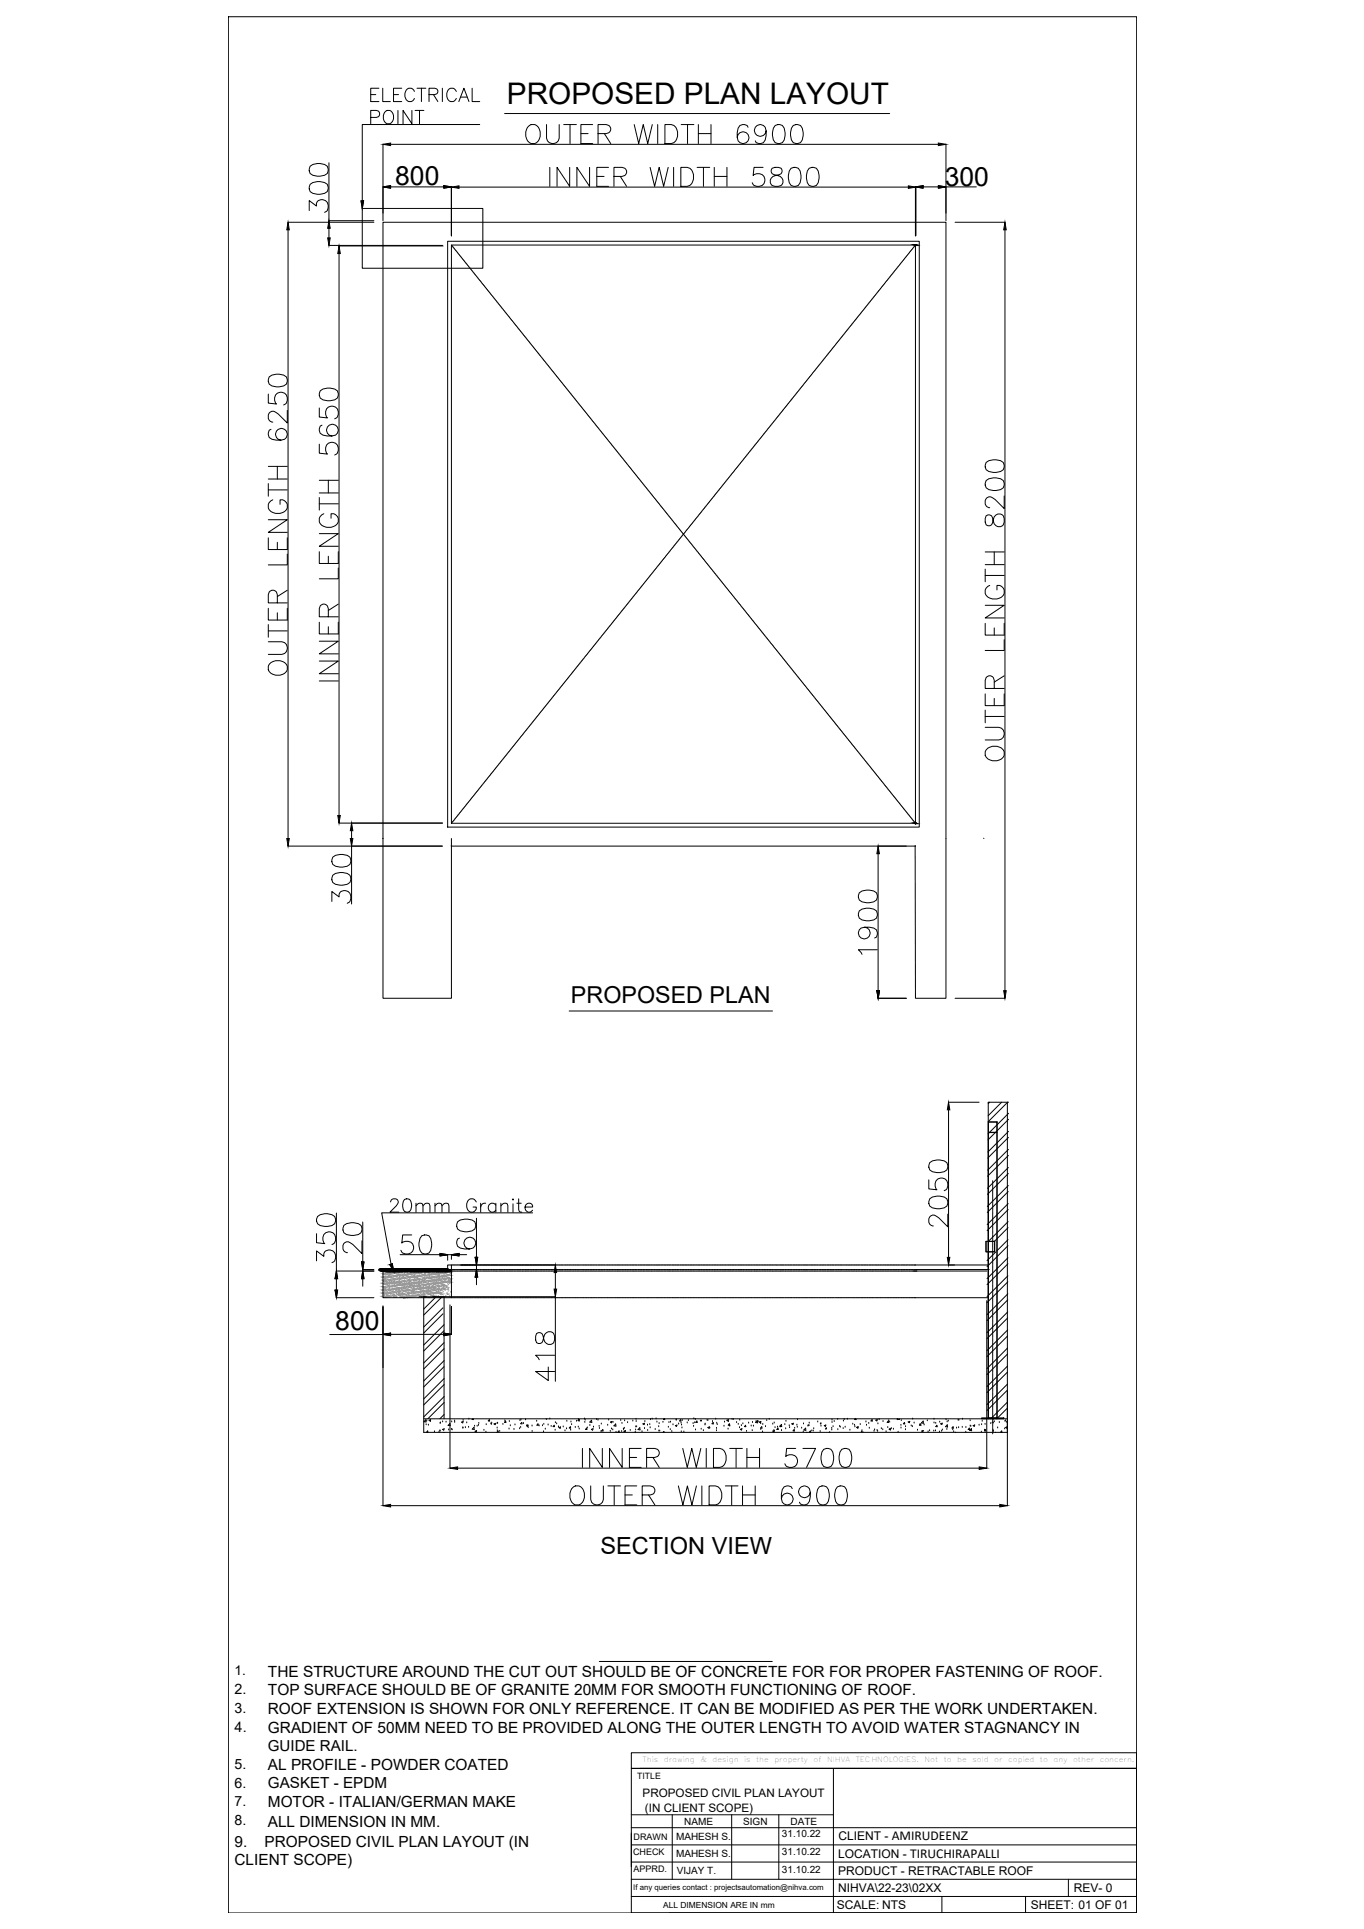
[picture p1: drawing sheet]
<svg xmlns="http://www.w3.org/2000/svg" width="420mm" height="594mm" viewBox="0 0 420 594" stroke-linecap="round" stroke-linejoin="round" font-family="sans-serif">
<defs><g id="words">
<text font-size="9.2" x="156.2" y="32">PROPOSED PLAN LAYOUT</text>
<g font-size="8.2">
<text x="121.7" y="56.9">800</text>
<text x="291" y="57.2">300</text>
<text x="103.3" y="409.5">800</text>
</g>
<text font-size="7.3" x="184.9" y="478.7">SECTION VIEW</text>
<text font-size="7.2" x="175.9" y="308.9">PROPOSED PLAN</text>
<g font-size="4.8">
<text x="82.5" y="516.3">THE STRUCTURE AROUND THE CUT OUT SHOULD BE OF CONCRETE FOR FOR PROPER FASTENING OF ROOF.</text>
<text x="82.5" y="527.8">ROOF EXTENSION IS SHOWN FOR ONLY REFERENCE. IT CAN BE MODIFIED AS PER THE WORK UNDERTAKEN.</text>
<text x="82.5" y="522.1">TOP SURFACE SHOULD BE OF GRANITE 20MM FOR SMOOTH FUNCTIONING OF ROOF.</text>
<text x="82.5" y="533.6">GRADIENT OF 50MM NEED TO BE PROVIDED ALONG THE OUTER LENGTH TO AVOID WATER STAGNANCY IN</text>
<text x="82.5" y="545.1">AL PROFILE - POWDER COATED</text>
</g>
<g font-size="4.7">
<text x="82.5" y="539.2">GUIDE RAIL.</text>
<text x="82.5" y="550.8">GASKET - EPDM</text>
<text x="82.5" y="556.5">MOTOR - ITALIAN/GERMAN MAKE</text>
<text x="82.5" y="562.8">ALL DIMENSION IN MM.</text>
<text x="72.3" y="568.7">9.</text>
<text x="81.5" y="568.7">PROPOSED CIVIL PLAN LAYOUT (IN</text>
<text x="72.2" y="574.4">CLIENT SCOPE)</text>
</g>
<g font-size="4.4">
<text x="72.3" y="521.8">2.</text>
<text x="72.3" y="527.6">3.</text>
<text x="72.3" y="533.3">4.</text>
<text x="72.3" y="544.8">5.</text>
<text x="72.3" y="550.6">6.</text>
<text x="72.3" y="562.1">8.</text>
</g>
<text font-size="4.3" x="72.3" y="556.3">7.</text>
<text font-size="4.2" x="72.3" y="515.9">1.</text>
<g font-size="3.7">
<text x="258.3" y="566.8">CLIENT - AMIRUDEENZ</text>
<text x="258.2" y="572.1">LOCATION - TIRUCHIRAPALLI</text>
<text x="258.2" y="577.4">PRODUCT - RETRACTABLE ROOF</text>
<text x="257.8" y="588">SCALE: NTS</text>
<text x="258.2" y="582.7">NIHVA\22-23\02XX</text>
<text x="317.5" y="588">SHEET: 01 OF 01</text>
<text x="330.8" y="582.7">REV- 0</text>
</g>
<g font-size="3.6">
<text x="197.9" y="553.5">PROPOSED CIVIL PLAN LAYOUT</text>
<text x="198.7" y="558.2">(IN CLIENT SCOPE)</text>
</g>
<g font-size="3.1">
<text x="210.8" y="562.1">NAME</text>
<text x="228.9" y="562.1">SIGN</text>
<text x="243.5" y="562.1">DATE</text>
<text x="208.2" y="566.7">MAHESH S.</text>
<text x="240.9" y="565.9">31.10.22</text>
<text x="208.2" y="572">MAHESH S.</text>
<text x="240.9" y="571.2">31.10.22</text>
<text x="208.5" y="577.2">VIJAY T.</text>
<text x="240.9" y="576.9">31.10.22</text>
</g>
<g font-size="2.8">
<text x="195.2" y="566.7">DRAWN</text>
<text x="195" y="571.3">CHECK</text>
<text x="195.2" y="576.6">APPRD.</text>
</g>
<text font-size="2.7" x="196.3" y="548">TITLE</text>
<text font-size="2.6" x="204.3" y="587.6">ALL DIMENSION ARE IN mm</text>
<text font-size="2.4" x="195.1" y="582.1">If any queries contact : projectsautomation@nihva.com</text>
<g font-size="2.2">
<text x="198" y="542.8">This</text>
<text x="204.5" y="542.8">drawing</text>
<text x="215.7" y="542.8">&amp;</text>
<text x="219.5" y="542.8">design</text>
<text x="232.9" y="542.8">the</text>
<text x="238.5" y="542.8">property</text>
<text x="250.6" y="542.8">of</text>
<text x="254.8" y="542.8">NIHVA</text>
<text x="263.6" y="542.8">TECHNOLOGIES.</text>
<text x="284.8" y="542.8">Not</text>
<text x="290.7" y="542.8">to</text>
<text x="294.9" y="542.8">be</text>
<text x="299.5" y="542.8">sold</text>
<text x="306.3" y="542.8">or</text>
<text x="310.5" y="542.8">copied</text>
<text x="320.3" y="542.8">to</text>
<text x="324.5" y="542.8">any</text>
<text x="330.5" y="542.8">other</text>
<text x="338.7" y="542.8">concern.</text>
</g>
</g></defs>
<!-- layer: 0 -->
<g fill="none" stroke="#000" stroke-width=".31">
<path d="M70.3 5.2h279.8v583.9h-279.8zM114.2 36.2h1.7a1.08 1.08 0 0 0 1.1-1.1 1.08 1.08 0 0 0-1.1-1.1h-1.7v4.1M114.2 29.1h1.5M116.7 27.2h-2.5v4.1h2.5M117.9 27.2v4.1h2.3M118.5 34.6a1.52 1.52 0 0 1 1.7-.5 1.52 1.52 0 0 1 1 1.5 1.81 1.81 0 0 1-.4 1.9 1.81 1.81 0 0 1-1.9 .4 2.54 2.54 0 0 1-.4-3.3zM121.2 29.1h1.6M122.6 34v4.1M123.8 27.2h-2.6v4.1h2.6M126.9 34v4.1l-2.7-4.1v4.1M127.6 28.2a1.5 1.5 0 0 0-1.7-1 1.5 1.5 0 0 0-1.2 1.6 1.8 1.8 0 0 0 .4 1.9 1.8 1.8 0 0 0 2 .4l.5-.8M127.9 34h2.7"/>
<path d="M128.4 27.2h2.8M129.2 34v4.1M129.8 27.2v4.1M132.2 29.1h1.7l.6-.2a.95 .95 0 0 0 0-1.5l-2.3-.2v4.1M133.5 29.1l1.4 2.2M136.3 27.2v4.1M140.6 28.2a1.51 1.51 0 0 0-1.8-1 1.51 1.51 0 0 0-1.2 1.6 1.79 1.79 0 0 0 .4 1.9 1.79 1.79 0 0 0 2 .4l.6-.8M141.3 31.3l1.6-4.1 1.6 4.1M141.9 29.9h2M145.4 27.2v4.1h2.4M147.8 38.4h-36.2v23.5M155.4 35h118.6"/>
<path d="M162.5 39.2a2.15 2.15 0 0 1 2.5-.8 2.15 2.15 0 0 1 1.4 2.2 2.68 2.68 0 0 1-2.8 3.6 3.4 3.4 0 0 1-1.1-5zM168.3 38.4v4.1a1.97 1.97 0 0 0 2 1.7 1.97 1.97 0 0 0 2-1.7v-4.1M173.6 38.4h3.9M175.6 38.4v5.8M182.6 38.4h-3.7v5.8h3.7M195.4 38.4l1.3 5.8 1.4-5.8 1.4 5.8 1.4-5.8M202.6 38.4v5.8M204.8 38.4h2a3.2 3.2 0 0 1 1.4 5l-.6 .5-.8 .3h-2zM209.8 38.4h3.9M211.8 38.4v5.8M215.1 38.4v5.8M219 38.4v5.8"/>
<path d="M230.4 39.2a1.71 1.71 0 0 0-2.5-.6 5.3 5.3 0 0 0-.5 4.8 1.82 1.82 0 0 0 2.9 .2 1.82 1.82 0 0 0-.7-2.9 1.82 1.82 0 0 0-2.5 1.6M238.8 38.6a1.89 1.89 0 0 1 2.8 .9 4.8 4.8 0 0 1-.6 4.4 1.89 1.89 0 0 1-2.8-.8 4.8 4.8 0 0 1 .6-4.5zM244.3 38.6a1.89 1.89 0 0 1 2.8 .9 4.8 4.8 0 0 1-.5 4.4 1.89 1.89 0 0 1-2.8-.8 4.8 4.8 0 0 1 .5-4.5zM95.5 56.8a4.5 4.5 0 0 1 5.3 0 1.9 1.9 0 0 1-.8 2.7 4.8 4.8 0 0 1-4.5-.5l-.2-.8zM95.5 51.2a4.5 4.5 0 0 1 5.3 0 1.9 1.9 0 0 1-.8 2.8 4.8 4.8 0 0 1-4.5-.6l-.2-.8zM101.3 50.1v17.9M118 57.6l2.3-.4v.8zM118 44.4v23.6M120.3 57.6h16.4M120.3 44.4h168.8M136.7 57.2l2.4 .4-2.4 .4zM139.1 57.5v15.2"/>
<path d="M141.4 57.6h138.4M169.4 51.5v5.9M175.5 51.5v5.9l-3.9-5.9v5.9M178.9 41.1h2.3M181.6 51.5v5.9l-3.9-5.9v5.9M183.8 54.3h2.3M184.2 41.1h2.5l.9-.2a1.34 1.34 0 0 0 0-2.3l-.9-.2h-2.5v5.8M186.2 41.1l1.9 3.1M187.5 51.5h-3.7v5.9h3.7M189.1 54.3h2.5l.9-.3a1.34 1.34 0 0 0 0-2.2l-.9-.3h-2.5v5.9M191.1 54.3l1.9 3.1M200.3 51.5l1.3 5.9 1.4-5.9 1.4 5.9 1.4-5.9"/>
<path d="M207.5 51.5v5.9M209.7 51.5h2a3.2 3.2 0 0 1 1.4 5.1l-.6 .5-.8 .3h-2zM214.7 51.5h3.9M215.1 41.1h3.9M216.7 51.5v5.9M220 54.3h3.9M220 51.5v5.9M223.9 51.5v5.9M235.1 51.5h-2.8l-.3 2.5a2.07 2.07 0 0 1 3.1 0 2.07 2.07 0 0 1-.4 3.1 2.07 2.07 0 0 1-3-.8M236 40.3a1.81 1.81 0 0 1-2.5 1.6 1.81 1.81 0 0 1-.7-2.9 1.81 1.81 0 0 1 2.9 .2 5.2 5.2 0 0 1-.5 4.7 1.71 1.71 0 0 1-2.5-.5M237.8 51.8a1.18 1.18 0 0 0 .6 2 2.7 2.7 0 0 1 2.8 1.6 1.52 1.52 0 0 1-1.4 2h-1.1a1.68 1.68 0 0 1-1.5-1.8 1.68 1.68 0 0 1 1.8-1.6l1.1-.2a1.18 1.18 0 0 0 .5-2l-.8-.3h-1.1zM243.7 51.8a1.9 1.9 0 0 1 2.8 .9 4.8 4.8 0 0 1-.6 4.4 1.9 1.9 0 0 1-2.8-.8 4.8 4.8 0 0 1 .6-4.5z"/>
<path d="M249.2 51.8a1.9 1.9 0 0 1 2.8 .9 4.8 4.8 0 0 1-.5 4.4 1.9 1.9 0 0 1-2.8-.8 4.8 4.8 0 0 1 .5-4.5zM282 57.6l2.3-.4v.8zM282 57.5v15.2M282.1 57.6v15M284.3 57.6h16.4M289.1 57.2l2.3 .4-2.3 .4zM291.4 44.4v23.6M88.7 68.4h26.5M88.7 70.8v187.4M95.3 64.8v-3l2.2 1.6a1.82 1.82 0 0 1 1.6-1.9 1.82 1.82 0 0 1 2 1.7 1.71 1.71 0 0 1-1.1 2.2M101.3 68h13.9M101.3 75.6h35"/>
<path d="M101.3 70.3v3M104.4 75.8h32.1M104.4 78.1v173M111.2 61.9h.8l-.4 2.3zM111.6 64.2h37.1v18.4h-37.1zM137.9 74.3h145.3v180.4h-145.3zM139.1 75.5h142.9v178h-142.9zM139.1 75.5h.1M139.1 75.6l.1 .1M139.3 75.8l.1 .1M139.4 75.9l.1 .2M139.6 76.1l.1 .1"/>
<path d="M139.7 76.3l.1 .1M139.9 76.5l.2 .3M140.1 76.8l.1 .1M140.3 77l.1 .1M140.4 77.2l.2 .3M140.7 77.5l.1 .1M140.9 77.7v.1M141 77.9l.2 .2M141.3 78.2l.1 .1M141.4 78.4l.1 .1M141.5 78.6l.1 .1M141.7 78.7l.1 .2"/>
<path d="M141.8 78.9l.1 .1M142 79.1v.1M142.1 79.2l.1 .2M142.2 79.4l.1 .1M142.4 79.6l.1 .1M142.5 79.8l.1 .1M142.6 80h.2M278.4 80h-.1M278.5 79.8l-.1 .1M278.7 79.6l-.1 .1M278.8 79.4l-.1 .1M279.1 79.1l-.2 .3"/>
<path d="M279.2 78.9l-.1 .1M279.5 78.6l-.2 .3M279.7 78.4l-.1 .1M279.8 78.2l-.1 .1M280.2 77.7l-.4 .4M280.3 77.5l-.1 .1M280.6 77.2l-.2 .3M280.8 77l-.1 .1M280.9 76.8l-.1 .1M281.2 76.5l-.2 .3M281.3 76.3l-.1 .1M281.5 76.1l-.1 .1"/>
<path d="M281.7 75.8l-.2 .3M282 75.5l-.2 .2M294.2 68.4h15.4M309.6 70.8v234.3M142.8 80.1l.1 .1M142.9 80.3l.1 .1M143.1 80.5l.1 .1M143.2 80.7l.3 .2M143.5 81l.1 .1M143.6 81.1l.1 .2M143.8 81.3l.1 .1M143.9 81.5l.1 .1"/>
<path d="M144 81.7l.1 .1M144.2 81.9l.3 .4M144.6 82.4l.1 .1M144.8 82.6l.3 .4M145.2 83.1l.1 .1M145.3 83.3l.2 .2M145.6 83.6l.1 .1M145.7 83.8l.3 .3M146 84.1l.1 .2M146.2 84.3l.1 .1M146.3 84.5l.1 .1M146.4 84.6l.1 .2"/>
<path d="M146.6 84.8l.1 .1M146.7 85l.1 .1M146.8 85.2l.1 .1M147 85.4h.1M147.1 85.5l.1 .1M147.3 85.7v.1M147.4 85.9l.1 .1M147.5 86l.1 .2M147.7 86.2l.1 .1M147.8 86.4l.4 .4M148.3 86.9v.1M148.4 87.1l.1 .1"/>
<path d="M148.5 87.3l.4 .4M148.9 87.8l.3 .3M149.2 88.1l.1 .1M149.4 88.3v.1M149.5 88.5l.1 .1M149.6 88.7l.3 .2M149.9 89l.1 .1M150.1 89.2l.3 .5M150.5 89.7l.1 .1M150.6 89.9l.1 .1M150.8 90l.1 .2M150.9 90.2l.1 .1"/>
<path d="M151 90.4l.1 .1M151.2 90.6l.1 .1M151.3 90.7l.1 .1M151.5 90.9l.1 .1M151.6 91.1l.4 .5M152 91.6l.1 .1M152.1 91.8l.4 .4M152.6 92.3l.1 .1M152.7 92.5l.1 .1M152.9 92.7l.1 .1M153 92.8l.1 .1M153.1 93l.1 .1"/>
<path d="M153.3 93.2l.1 .1M153.4 93.3l.1 .2M153.6 93.5v.1M153.7 93.7l.1 .1M153.8 93.9l.1 .1M154 94.1l.1 .1M154.1 94.2l.1 .1M154.3 94.4v.1M154.4 94.6l.1 .1M154.5 94.7l.3 .3M154.8 95.1l.1 .1M155 95.3v.1"/>
<path d="M155.1 95.4l.1 .2M155.2 95.6l.1 .1M155.4 95.8l.1 .1M155.5 96l.1 .1M155.6 96.1l.2 .1M155.8 96.3l.1 .1M155.9 96.5l.4 .4M156.3 97l.1 .1M156.5 97.2l.1 .1M156.6 97.3l.1 .2M156.8 97.5l.1 .1M156.9 97.7l.2 .3"/>
<path d="M157.2 98.1l.3 .4M157.6 98.6l.1 .1M157.8 98.7v.1M157.9 98.9l.1 .1M158 99.1l.1 .1M158.2 99.3l.1 .1M158.3 99.4l.2 .3M158.6 99.8l.1 .1M158.7 100l.1 .1M262.5 99.8l-.4 .5M262.7 99.4l-.2 .3M262.9 99.3l-.1 .1"/>
<path d="M263 99.1l-.1 .1M263.2 98.9l-.1 .1M263.3 98.7l-.1 .1M263.4 98.6l-.1 .1M263.9 98.1l-.4 .4M264.1 97.7l-.2 .3M264.3 97.5l-.1 .1M264.4 97.3l-.1 .2M264.6 97.2l-.1 .1M264.7 97l-.1 .1M265.1 96.5l-.3 .4M265.3 96.3l-.1 .1"/>
<path d="M265.4 96.1l-.1 .1M265.5 96l-.1 .1M265.7 95.8l-.1 .1M265.8 95.6l-.1 .1M266.1 95.3l-.2 .3M266.2 95.1v.1M266.4 94.9l-.1 .1M266.7 94.6l-.3 .3M266.8 94.4l-.1 .1M267.1 94.1l-.3 .2M267.2 93.9l-.1 .1M267.6 93.3l-.3 .5"/>
<path d="M267.8 93.2l-.1 .1M268.2 92.7l-.4 .4M268.3 92.5l-.1 .1M268.5 92.3l-.1 .1M268.6 92.1l-.1 .1M268.7 91.9l-.1 .2M268.9 91.8l-.1 .1M269 91.6v.1M269.2 91.4l-.1 .2M269.5 91.1l-.3 .3M269.6 90.9l-.1 .1M269.7 90.7l-.1 .1"/>
<path d="M269.9 90.6l-.1 .1M270 90.4l-.1 .1M270.2 90.2l-.1 .1M270.4 89.9l-.2 .3M270.6 89.7l-.1 .1M270.7 89.5l-.1 .2M270.9 89.3l-.2 .2M271 89.2l-.1 .1M271.1 89l-.1 .1M271.4 88.7l-.2 .2M271.5 88.5v.1M271.7 88.3l-.1 .1"/>
<path d="M271.8 88.1l-.1 .1M272.1 87.8l-.2 .3M272.4 87.4l-.2 .3M272.5 87.3l-.1 .1M272.7 87.1l-.1 .1M272.8 86.9l-.1 .1M272.9 86.7l-.1 .1M273.2 86.4l-.2 .3M273.4 86.2l-.1 .1M273.5 86l-.1 .2M273.8 85.7l-.3 .3M273.9 85.5l-.1 .1"/>
<path d="M274.2 85.2l-.2 .2M274.4 85l-.1 .1M274.5 84.8l-.1 .1M274.9 84.3l-.4 .5M275.2 83.9l-.3 .4M275.3 83.8l-.1 .1M275.5 83.6l-.1 .1M275.7 83.3l-.2 .2M275.9 83.1l-.1 .1M276.2 82.7l-.3 .3M276.4 82.4l-.2 .3M276.9 81.9l-.4 .4"/>
<path d="M277 81.7l-.1 .1M277.1 81.5v.1M277.3 81.3l-.1 .1M277.5 81l-.2 .3M277.8 80.7l-.2 .2M278 80.5l-.1 .1M278.1 80.3l-.1 .1M278.2 80.1v.1M82.9 116.1a4.5 4.5 0 0 1 5.3 0 1.88 1.88 0 0 1-.8 2.8 4.8 4.8 0 0 1-4.5-.6l-.3-.8zM158.9 100.1l.1 .2M159 100.3l.2 .3M159.3 100.7l.1 .1"/>
<path d="M159.4 100.8l.1 .2M159.6 101v.1M159.7 101.2l.1 .1M159.8 101.4l.3 .2M160.1 101.7l.1 .1M160.3 101.9v.1M160.4 102.1l.1 .1M160.5 102.2l.1 .1M160.7 102.4l.1 .1M160.8 102.6l.3 .3M161.1 102.9l.1 .1M161.2 103.1l.1 .1"/>
<path d="M161.4 103.3l.3 .4M161.8 103.8l.1 .1M161.9 104l.1 .1M162.1 104.1l.1 .1M162.2 104.3l.1 .1M162.3 104.5l.1 .1M162.5 104.7l.1 .1M162.6 104.8l.3 .3M162.9 105.2l.1 .1M163.1 105.3l.2 .4M163.3 105.7l.3 .3M163.6 106.1l.3 .2"/>
<path d="M163.9 106.4l.1 .1M164 106.6l.1 .1M164.2 106.8l.1 .1M164.3 106.9l.1 .1M164.4 107.1l.4 .5M164.9 107.6l.1 .1M165 107.8l.1 .1M165.1 108l.3 .3M165.4 108.3l.1 .1M165.6 108.5l.1 .1M165.7 108.7l.1 .1M165.9 108.8v.2"/>
<path d="M166 109l.1 .1M166.1 109.2l.1 .1M166.3 109.4l.1 .1M166.4 109.5l.1 .1M166.5 109.7l.1 .1M166.7 109.9l.1 .1M166.8 110.1l.1 .1M167 110.2v.2M167.1 110.4l.1 .1M167.2 110.6l.3 .3M167.5 110.9l.1 .2M167.6 111.1l.2 .1"/>
<path d="M167.8 111.3l.1 .1M168 111.5v.1M168.1 111.6l.1 .1M168.2 111.8l.1 .1M168.4 112l.1 .1M168.5 112.1l.1 .2M168.6 112.3l.1 .1M168.8 112.5l.2 .3M169.1 112.8l.2 .3M169.3 113.2l.1 .1M169.5 113.4l.2 .3M169.8 113.7l.1 .1"/>
<path d="M169.9 113.9l.4 .4M170.3 114.4l.1 .1M170.4 114.6l.1 .1M170.6 114.8l.1 .1M170.8 114.9v.1M170.9 115.1l.1 .1M171 115.3l.2 .3M171.3 115.6l.2 .3M171.6 116l.2 .3M171.9 116.3v.1M172 116.5l.3 .5M172.4 117l.2 .3"/>
<path d="M172.7 117.4l.2 .3M173 117.7l.2 .3M173.3 118.1l.2 .2M173.5 118.4l.1 .1M173.7 118.6l.1 .1M173.8 118.8l.2 .3M174.1 119.1l.1 .1M174.2 119.3l.1 .1M174.4 119.5l.2 .2M174.6 119.8l.1 .1M174.8 120l.1 .1M246.3 120l-.1 .1"/>
<path d="M246.4 119.8l-.1 .1M246.5 119.6v.1M246.7 119.5l-.1 .1M246.8 119.3l-.1 .1M247 119.1l-.1 .1M247.2 118.8l-.2 .3M247.4 118.6l-.1 .1M247.5 118.4l-.1 .1M247.7 118.2l-.1 .1M248.1 117.7l-.4 .5M248.2 117.5l-.1 .2M248.4 117.4l-.1 .1"/>
<path d="M248.5 117.2l-.1 .1M248.6 117l-.1 .1M248.8 116.9l-.1 .1M249.1 116.5l-.3 .3M249.2 116.3l-.1 .1M249.5 116l-.3 .3M249.8 115.6l-.3 .3M250 115.3l-.2 .3M250.2 115.1l-.1 .1M250.3 114.9l-.1 .1M250.4 114.8l-.1 .1M250.6 114.6l-.1 .1"/>
<path d="M250.7 114.4l-.1 .1M251.2 113.9l-.4 .4M251.3 113.7l-.1 .1M251.6 113.4l-.3 .3M251.7 113.2l-.1 .1M252 112.8l-.2 .3M252.1 112.7l-.1 .1M252.3 112.5l-.1 .1M252.4 112.3l-.1 .1M252.6 112.1l-.1 .2M252.7 112l-.1 .1M252.8 111.8l-.1 .1"/>
<path d="M253 111.6l-.1 .1M253.1 111.5l-.1 .1M253.2 111.3v.1M253.4 111.1l-.1 .1M253.5 110.9l-.1 .2M253.7 110.7l-.1 .2M253.8 110.6l-.1 .1M254.1 110.2l-.2 .3M254.2 110.1l-.1 .1M254.4 109.9l-.1 .1M254.5 109.7l-.1 .1M254.8 109.4l-.2 .2"/>
<path d="M254.9 109.2l-.1 .1M255.1 109l-.1 .1M255.5 108.5l-.4 .5M255.6 108.3l-.1 .1M255.7 108.1v.2M255.9 108l-.1 .1M256 107.8v.1M256.3 107.4l-.2 .3M256.5 107.3l-.1 .1M256.6 107.1l-.1 .1M256.9 106.8l-.3 .2M257 106.6l-.1 .1"/>
<path d="M257.2 106.4l-.1 .1M257.3 106.2l-.1 .1M257.4 106.1l-.1 .1M257.6 105.9l-.1 .1M257.7 105.7l-.1 .1M258 105.3l-.2 .4M258.1 105.2l-.1 .1M258.5 104.7l-.3 .4M258.7 104.5l-.1 .1M258.8 104.3l-.1 .1M259.1 104l-.2 .2M259.3 103.8l-.1 .1"/>
<path d="M259.4 103.6l-.1 .1M259.5 103.4v.2M259.7 103.3l-.1 .1M259.8 103.1l-.1 .1M259.9 102.9v.1M260.2 102.6l-.2 .3M260.4 102.4l-.1 .1M260.8 101.9l-.4 .4M260.9 101.7l-.1 .1M261.1 101.5l-.1 .1M261.2 101.4l-.1 .1M261.5 101l-.2 .3"/>
<path d="M261.6 100.8l-.1 .2M261.8 100.7l-.1 .1M262.1 100.3l-.3 .3M82.6 121.4v2.7l2.6 .3a2.07 2.07 0 0 1-.1-3.1 2.07 2.07 0 0 1 3.1 .4 2.07 2.07 0 0 1-.8 3M83.5 132.2a1.73 1.73 0 0 0-.6 2.5 5.3 5.3 0 0 0 4.8 .6 1.82 1.82 0 0 0 .2-2.9 1.82 1.82 0 0 0-2.9 .7 1.82 1.82 0 0 0 1.5 2.5M88.5 126.4v3.9l-2.8-2.8a1.76 1.76 0 0 0-2.8-.3l-.3 .6v1.1a1.45 1.45 0 0 0 1.4 1.1M98.4 136.8v2.8l2.5 .2a2.07 2.07 0 0 1-.1-3.1 2.07 2.07 0 0 1 3.1 .4 2.07 2.07 0 0 1-.8 3M98.4 125.7v2.7l2.5 .3a2.07 2.07 0 0 1-.1-3.1 2.07 2.07 0 0 1 3.1 .4 2.07 2.07 0 0 1-.8 3M98.6 120.4a4.5 4.5 0 0 1 5.3 0 1.89 1.89 0 0 1-.8 2.7 4.9 4.9 0 0 1-4.5-.5l-.2-.8zM99.2 130.9a1.7 1.7 0 0 0-.6 2.5 5.3 5.3 0 0 0 4.8 .6 1.82 1.82 0 0 0 .2-2.9 1.82 1.82 0 0 0-2.9 .7 1.82 1.82 0 0 0 1.6 2.5M174.9 120.1l.3 .3M175.2 120.5l.1 .1"/>
<path d="M175.3 120.7l.3 .3M175.6 121l.1 .2M175.8 121.2l.1 .1M175.9 121.4l.2 .3M176.2 121.7l.1 .1M176.3 121.9l.3 .3M176.6 122.3l.1 .1M176.7 122.4l.3 .3M177 122.8l.2 .3M177.3 123.1l.4 .5M177.7 123.6l.1 .1M177.9 123.8l.1 .1"/>
<path d="M178 124l.1 .1M178.1 124.2l.3 .3M178.4 124.5l.1 .1M178.6 124.7l.2 .3M178.8 125l.1 .1M179 125.2l.1 .1M179.1 125.4l.1 .1M179.2 125.5l.1 .2M179.4 125.7l.1 .1M179.5 125.9l.1 .1M179.7 126.1l.2 .3M180 126.4v.1"/>
<path d="M180.1 126.6l.4 .5M180.5 127.1l.1 .1M180.6 127.3l.2 .1M180.8 127.5l.1 .1M180.9 127.7h.1M181.1 127.8l.2 .3M181.4 128.2l.1 .1M181.5 128.3l.1 .1M181.6 128.5l.1 .1M181.8 128.7l.2 .3M182 129l.1 .1M182.2 129.2l.1 .1"/>
<path d="M182.3 129.4l.1 .1M182.5 129.6l.1 .1M182.6 129.7l.1 .2M182.8 129.9l.1 .1M182.9 130.1l.1 .1M183 130.3l.1 .1M183.2 130.4l.1 .1M183.3 130.6l.1 .1M183.4 130.8l.1 .1M183.6 130.9l.1 .2M183.7 131.1l.1 .1M183.9 131.3l.1 .1"/>
<path d="M184 131.5l.4 .4M184.4 132l.1 .1M184.6 132.2v.1M184.7 132.3l.1 .1M184.8 132.5l.1 .1M185 132.7l.2 .3M185.3 133v.1M185.4 133.2l.4 .5M185.8 133.7l.1 .1M186 133.9l.1 .1M186.1 134.1l.1 .1M186.2 134.2l.1 .2"/>
<path d="M186.4 134.4l.1 .1M186.5 134.6l.1 .1M186.7 134.8l.1 .1M186.8 134.9l.1 .2M186.9 135.1l.1 .2M187.1 135.3l.1 .1M187.2 135.5l.1 .1M187.3 135.7h.1M187.5 135.8l.1 .1M187.6 136l.1 .1M187.8 136.2l.2 .3M188.1 136.5l.1 .1"/>
<path d="M188.2 136.7l.1 .1M188.3 136.8l.1 .2M188.5 137l.2 .3M188.8 137.4v.1M188.9 137.6l.1 .1M189 137.7l.1 .1M189.2 137.9l.1 .1M189.3 138.1l.4 .4M189.7 138.6l.3 .3M190 138.9l.2 .3M190.3 139.3l.1 .1M190.4 139.5l.3 .3"/>
<path d="M190.7 139.8l.1 .1M230.3 139.8l-.1 .1M230.6 139.5l-.2 .3M230.7 139.3l-.1 .1M230.9 139.1l-.1 .1M231 138.9v.2M231.3 138.6l-.2 .3M231.5 138.4l-.1 .1M231.6 138.3l-.1 .1M231.7 138.1l-.1 .1M231.9 137.9l-.1 .1M232.1 137.6l-.2 .2"/>
<path d="M232.3 137.4l-.1 .1M232.4 137.2l-.1 .1M232.6 137l-.1 .2M232.7 136.8l-.1 .2M232.9 136.7l-.2 .1M233 136.5l-.1 .1M233.1 136.3l-.1 .2M233.3 136.2l-.1 .1M233.4 136l-.1 .1M233.5 135.8v.1M233.7 135.7h-.1M233.8 135.5l-.1 .1"/>
<path d="M234 135.3l-.1 .1M234.1 135.1l-.1 .2M234.3 134.9l-.1 .2M234.4 134.8l-.1 .1M234.5 134.6l-.1 .1M234.7 134.4l-.1 .1M234.8 134.2l-.1 .2M235 134.1l-.2 .1M235.1 133.9l-.1 .1M235.4 133.5l-.3 .3M235.6 133.2l-.2 .3M236.1 132.7l-.4 .4"/>
<path d="M236.2 132.5l-.1 .1M236.4 132.3l-.1 .1M236.5 132.2l-.1 .1M236.6 132l-.1 .1M237 131.5l-.3 .4M237.2 131.3l-.1 .1M237.3 131.1l-.1 .1M237.4 130.9v.2M237.6 130.8l-.1 .1M237.7 130.6l-.1 .1M237.9 130.4l-.1 .1M238 130.3l-.1 .1"/>
<path d="M238.2 130.1l-.1 .1M238.3 129.9l-.1 .1M238.4 129.7l-.1 .2M238.6 129.6l-.1 .1M238.7 129.4l-.1 .1M238.9 129.2l-.1 .1M239 129l-.1 .1M239.2 128.8l-.1 .2M239.3 128.7l-.1 .1M239.4 128.5l-.1 .1M240 127.8l-.5 .6M240.1 127.7h-.1"/>
<path d="M240.2 127.5v.1M240.4 127.3l-.1 .1M240.5 127.1l-.1 .1M240.8 126.8l-.2 .3M241 126.6l-.1 .1M241.4 126.1l-.4 .4M241.5 125.9l-.1 .1M241.7 125.7l-.1 .1M241.8 125.5l-.1 .2M241.9 125.4v.1M242.1 125.2l-.1 .1M242.2 125l-.1 .1"/>
<path d="M242.3 124.9v.1M242.5 124.7l-.1 .1M242.6 124.5l-.1 .1M242.7 124.3v.2M242.9 124.2l-.1 .1M243 124v.1M243.2 123.8l-.1 .1M243.3 123.6l-.1 .1M243.5 123.5l-.1 .1M243.6 123.3l-.1 .1M243.7 123.1l-.1 .1M243.9 122.9l-.1 .2"/>
<path d="M244 122.8l-.1 .1M244.3 122.4l-.2 .3M244.5 122.3l-.1 .1M244.6 122.1l-.1 .1M244.7 121.9l-.1 .1M244.9 121.7l-.1 .1M245.1 121.4l-.2 .3M245.3 121.2l-.1 .1M245.4 121l-.1 .2M245.7 120.7l-.2 .3M245.9 120.5l-.2 .1M246 120.3l-.1 .1"/>
<path d="M246.1 120.1l-.1 .2M82.6 148.9v3.9M82.6 150.9h5.9M82.6 147.5h5.9M82.6 143.6h5.9M84 153.9a2.15 2.15 0 0 0-1.4 2.5 2.15 2.15 0 0 0 2.3 1.7 2.69 2.69 0 0 0 3.6-2.8 1.99 1.99 0 0 0-2.2-1.4v1.4M85.4 143.6v3.9M98.4 155.2h5.8M98.4 153.2v3.9M98.4 151.8h5.8M98.4 147.9h5.8M99.7 158.2a2.02 2.02 0 0 0-1.4 2 2.02 2.02 0 0 0 1.4 1.9 3.3 3.3 0 0 0 4.5-1.4 2 2 0 0 0-2.2-2.5v1.4"/>
<path d="M101.1 147.9v3.9M190.9 140l.2 .3M191.1 140.3l.3 .3M191.4 140.7l.2 .3M191.7 141.1h.1M191.8 141.2l.1 .1M192 141.4l.1 .1M192.1 141.6l.1 .1M192.2 141.7l.1 .2M192.4 141.9l.1 .1M192.5 142.1l.1 .1M192.6 142.2l.2 .2"/>
<path d="M192.8 142.4l.1 .2M193 142.6v.1M193.1 142.8l.2 .3M193.4 143.1l.1 .1M193.5 143.3l.1 .1M193.6 143.5l.3 .3M193.9 143.8l.1 .1M194.1 144l.1 .1M194.2 144.2l.1 .1M194.3 144.3l.1 .2M194.5 144.5l.1 .1M194.6 144.7l.1 .1"/>
<path d="M194.8 144.9l.2 .3M195 145.2l.1 .1M195.2 145.4l.3 .4M195.6 145.9l.1 .1M195.7 146.1l.1 .1M195.9 146.3l.1 .1M196 146.4l.1 .1M196.2 146.6l.1 .1M196.3 146.8l.1 .1M196.4 147l.1 .1M196.6 147.1l.1 .2M196.7 147.3l.4 .5"/>
<path d="M197.1 147.8l.1 .1M197.3 148l.1 .1M197.4 148.2l.2 .2M197.7 148.5l.2 .3M198 148.9l.2 .3M198.3 149.2v.1M198.4 149.4l.2 .3M198.7 149.7l.1 .1M198.8 149.9l.1 .1M199 150.1l.1 .1M199.1 150.3l.1 .1M199.2 150.4l.1 .2"/>
<path d="M199.4 150.6l.1 .1M199.5 150.8l.5 .6M200.1 151.5l.1 .1M200.2 151.7l.1 .1M200.3 151.8l.1 .1M200.5 152l.1 .1M200.6 152.2l.3 .3M200.9 152.5l.1 .2M201.1 152.7v.1M201.2 152.9l.2 .3M201.5 153.2l.1 .1M201.6 153.4l.1 .1"/>
<path d="M201.8 153.6v.1M201.9 153.8h.1M202 153.9l.2 .3M202.3 154.3l.2 .3M202.6 154.6l.1 .1M202.7 154.8l.3 .3M203 155.1l.1 .1M203.1 155.3l.1 .1M203.3 155.5l.1 .1M203.4 155.7l.3 .3M203.7 156l.1 .1M203.8 156.2l.1 .1"/>
<path d="M204 156.4l.1 .1M204.1 156.5l.3 .3M204.4 156.9l.1 .1M204.5 157.1l.1 .1M204.7 157.2l.1 .1M204.8 157.4l.1 .1M205 157.6l.2 .3M205.2 157.9l.1 .2M205.4 158.1l.1 .1M205.5 158.3l.2 .3M205.8 158.6l.1 .1M206 158.8v.1"/>
<path d="M206.1 159l.1 .1M206.2 159.1l.1 .1M206.4 159.3v.1M206.5 159.5l.2 .3M206.8 159.8l.1 .2M214.3 159.8l-.1 .2M214.7 159.3l-.4 .5M214.8 159.1l-.1 .1M215.1 158.8l-.2 .3M215.2 158.6l-.1 .1M215.7 158.1l-.4 .5M215.8 157.9l-.1 .2"/>
<path d="M216 157.7l-.1 .2M216.1 157.6l-.1 .1M216.2 157.4l-.1 .1M216.4 157.2l-.1 .1M216.5 157.1l-.1 .1M216.7 156.9l-.1 .1M216.8 156.7l-.1 .1M216.9 156.5l-.1 .1M217.2 156.2l-.2 .3M217.6 155.7l-.4 .4M217.8 155.5l-.1 .1M217.9 155.3l-.1 .1"/>
<path d="M218 155.1v.1M218.3 154.8l-.2 .3M218.5 154.6l-.1 .1M218.6 154.4l-.1 .2M218.7 154.3l-.1 .1M218.9 154.1l-.1 .1M219 153.9l-.1 .1M219.2 153.8h-.1M219.4 153.4l-.2 .3M219.6 153.2l-.1 .1M219.7 153l-.1 .2M219.9 152.9l-.1 .1"/>
<path d="M220 152.7l-.1 .1M220.3 152.3l-.3 .4M220.4 152.2l-.1 .1M220.5 152v.1M220.7 151.8l-.1 .1M220.9 151.7l-.2 .1M221 151.5l-.1 .1M221.3 151.1l-.3 .3M221.4 151l-.1 .1M221.5 150.8v.1M221.7 150.6l-.1 .1M221.8 150.4l-.1 .2"/>
<path d="M222 150.3l-.1 .1M222.1 150.1l-.1 .1M222.2 149.9l-.1 .1M222.6 149.4l-.3 .4M223.1 148.9l-.4 .4M223.4 148.5l-.3 .3M223.5 148.4h-.1M223.6 148.2l-.1 .1M223.8 148l-.1 .1M223.9 147.8l-.1 .1M224.2 147.5l-.2 .3M224.3 147.3v.1"/>
<path d="M224.5 147.1l-.1 .2M224.6 147l-.1 .1M224.7 146.8v.1M224.9 146.6l-.1 .1M225 146.4l-.1 .1M225.2 146.3l-.1 .1M225.3 146.1l-.1 .1M225.6 145.7l-.3 .3M225.7 145.6l-.1 .1M225.9 145.4l-.1 .1M226 145.2l-.1 .1M226.3 144.9l-.2 .3"/>
<path d="M226.4 144.7l-.1 .1M226.6 144.5l-.1 .1M226.7 144.3l-.1 .2M226.9 144.2l-.1 .1M227 144l-.1 .1M227.1 143.8l-.1 .1M227.3 143.7l-.1 .1M227.4 143.5l-.1 .1M227.5 143.3l-.1 .1M227.7 143.1l-.1 .1M227.8 143l-.1 .1M228 142.8l-.1 .1"/>
<path d="M228.2 142.4l-.2 .3M228.4 142.2l-.1 .2M228.7 141.9l-.3 .3M228.8 141.7l-.1 .2M228.9 141.6v.1M229.1 141.4l-.1 .1M229.2 141.2l-.1 .1M229.4 141.1h-.1M229.6 140.7l-.2 .3M229.8 140.5l-.1 .1M230 140.2l-.2 .3M230.2 140l-.1 .1"/>
<path d="M303.8 158.9l-.3 .8v1.1l.3 .8a1.18 1.18 0 0 0 1.9-.5l.3-1.1a1.68 1.68 0 0 1 1.5-1.7 1.68 1.68 0 0 1 1.8 1.4v1.1a1.68 1.68 0 0 1-1.8 1.5 1.68 1.68 0 0 1-1.5-1.8l-.3-1.1a1.18 1.18 0 0 0-1.9-.5zM303.8 148a4.5 4.5 0 0 1 5.2 0 1.9 1.9 0 0 1-.8 2.8 4.8 4.8 0 0 1-4.4-.6l-.3-.8zM303.8 142.4a4.5 4.5 0 0 1 5.2 0 1.89 1.89 0 0 1-.8 2.8 4.8 4.8 0 0 1-4.4-.5l-.3-.9zM309.3 152.7v3.9l-2.8-2.8a1.82 1.82 0 0 0-2.5-.5l-.5 .8v1.1a1.48 1.48 0 0 0 1.4 1.2M82.6 165.6v3.6h5.9v-3.6M82.6 160.1h5.9l-5.9 3.9h5.9M85.4 167v2.2M88.5 170.6v3.4h-5.9M98.4 169.9v3.6h5.8v-3.6M98.4 164.3h5.8l-5.8 3.9h5.8M101.1 171.3v2.2M104.2 174.9v3.4h-5.8"/>
<path d="M198.2 179.9l-.1 .1M198.3 179.7v.1M198.5 179.5l-.1 .1M198.6 179.3l-.1 .2M198.8 179.1l-.1 .2M198.9 179l-.1 .1M199.2 178.6l-.2 .3M199.3 178.5l-.1 .1M199.6 178.1l-.2 .3M199.7 177.9l-.1 .1M200 177.6l-.2 .3M200.2 177.4l-.1 .1"/>
<path d="M200.3 177.2l-.1 .2M200.6 176.9l-.3 .3M200.7 176.7l-.1 .1M200.9 176.5l-.1 .2M201 176.4l-.1 .1M201.1 176.2v.1M201.3 176l-.1 .1M201.6 175.7l-.3 .3M201.7 175.5l-.1 .1M201.8 175.3v.1M202 175.2l-.1 .1M202.1 175l-.1 .1"/>
<path d="M202.2 174.8v.1M202.4 174.6l-.1 .1M202.5 174.5l-.1 .1M202.8 174.1l-.2 .3M203 173.9l-.1 .2M203.1 173.7l-.1 .2M203.2 173.6l-.1 .1M203.5 173.2l-.2 .3M203.8 172.9l-.2 .3M203.9 172.7l-.1 .1M204.1 172.5l-.1 .1M204.4 172.2l-.3 .3"/>
<path d="M204.5 172l-.1 .1M204.6 171.8l-.1 .2M204.8 171.7l-.1 .1M204.9 171.5l-.1 .1M205 171.3v.1M205.3 171l-.2 .3M205.5 170.8l-.1 .1M205.6 170.6l-.1 .1M206 170.1l-.4 .5M206.2 169.9l-.1 .1M206.3 169.8l-.1 .1M206.4 169.6v.1"/>
<path d="M206.6 169.4l-.1 .1M206.7 169.2l-.1 .2M206.9 169.1l-.1 .1M206.9 160l.1 .1M207 168.9l-.1 .1M207.1 160.2l.2 .3M207.1 168.7v.1M207.3 160.5l.1 .1M207.5 160.7v.1M207.5 168.2l-.3 .5M207.6 160.9l.1 .1M207.7 168l-.1 .1"/>
<path d="M207.7 161.1l.2 .1M207.9 167.8l-.2 .2M207.9 161.2l.2 .3M208 167.7l-.1 .1M208.2 161.6l.2 .3M208.3 167.3l-.3 .3M208.4 167.1l-.1 .1M208.5 161.9v.1M208.6 162.1l.1 .1M208.7 166.8l-.2 .3M208.7 162.3l.1 .1M208.8 166.6l-.1 .1"/>
<path d="M208.9 162.5l.1 .1M209 166.5l-.1 .1M209 162.6l.1 .1M209.1 162.8l.1 .1M209.2 166.1l-.2 .3M209.3 163l.2 .3M209.4 165.9l-.1 .1M209.6 163.3l.2 .3M209.7 165.6l-.3 .3M209.8 165.4l-.1 .1M209.8 163.7l.3 .3M210.1 164l.1 .1"/>
<path d="M210.3 164.2l.2 .3M210.4 164.7l-.6 .6M210.5 164.5l-.1 .1M210.5 164.5l.1 .1M210.6 164.4l-.1 .1M210.7 164.7l.5 .6M210.8 164.2l-.1 .1M210.9 164l-.1 .1M211.2 163.7l-.2 .3M211.3 165.4v.1M211.3 163.5v.1M211.4 165.6l.2 .3"/>
<path d="M211.5 163.3l-.1 .1M211.7 165.9l.1 .1M211.8 163l-.3 .3M211.8 166.1l.2 .3M211.9 162.8l-.1 .1M212 162.6l-.1 .1M212.1 166.5l.1 .1M212.2 162.5l-.1 .1M212.2 166.6l.1 .1M212.3 162.3l-.1 .1M212.4 166.8l.2 .3M212.6 161.9l-.2 .3"/>
<path d="M212.6 167.1l.1 .1M212.8 167.3l.2 .3M212.9 161.6l-.3 .3M213 161.4l-.1 .1M213.1 167.7l.1 .1M213.2 161.2l-.1 .1M213.2 167.8l.1 .2M213.3 161.1l-.1 .1M213.3 168l.1 .1M213.4 160.9l-.1 .1M213.5 168.2l.4 .5M213.6 160.7l-.1 .1"/>
<path d="M213.7 160.5l-.1 .1M213.9 168.7l.2 .3M214 160.2l-.2 .3M214.1 160l-.1 .1M214.2 169.1l.1 .1M214.3 169.2l.1 .2M214.5 169.4v.1M214.6 169.6l.2 .3M214.9 169.9l.1 .1M215 170.1l.5 .6M215.6 170.8l.1 .1M215.7 171l.1 .1"/>
<path d="M215.9 171.1l.1 .2M216 171.3l.1 .1M216.1 171.5l.4 .5M216.6 172l.1 .1M216.7 172.2l.1 .1M216.8 172.4l.1 .1M217 172.5l.1 .1M217.1 172.7l.2 .3M217.4 173.1l.1 .1M217.5 173.2l.3 .3M217.8 173.6l.2 .3M218.1 173.9l.1 .2"/>
<path d="M218.2 174.1l.3 .3M218.5 174.5l.1 .1M218.6 174.6l.1 .1M218.8 174.8l.1 .1M218.9 175l.1 .1M219.1 175.2l.1 .1M219.2 175.3l.1 .1M219.4 175.5l.2 .3M219.6 175.8l.1 .2M219.8 176l.1 .1M219.9 176.2l.1 .1M220 176.4l.3 .3"/>
<path d="M220.3 176.7l.1 .1M220.5 176.9l.2 .3M220.7 177.2l.2 .2M220.9 177.4l.1 .1M221 177.6l.1 .1M221.2 177.8l.1 .1M221.3 177.9l.1 .1M221.5 178.1v.1M221.6 178.3l.1 .1M221.7 178.5l.1 .1M221.9 178.6l.2 .3M222.1 179l.1 .1"/>
<path d="M222.3 179.1l.1 .2M222.4 179.3l.1 .2M222.5 179.5l.3 .3M222.8 179.9l.1 .1M303.5 175.3v3.9M303.5 177.2h5.8M303.5 173.9h5.8M303.5 170h5.8M306.3 170v3.9M82.6 197.6h4.2a1.97 1.97 0 0 1 1.7 2 1.97 1.97 0 0 1-1.7 1.9h-4.2M82.6 187.3v3.7h5.9v-3.7M82.6 194.3h5.9"/>
<path d="M82.6 192.3v3.9M85.4 185.7v-2.5l-.2-.9a1.37 1.37 0 0 0-2.3 0l-.3 .9v2.5h5.9M85.4 188.7v2.3M88.5 181.8l-3.1 1.9M98.4 197.5h5.8l-5.8 3.9h5.8M98.4 191.6v3.6h5.8v-3.6M101.1 190v-2.6l-.2-.8a1.34 1.34 0 0 0-2.3 0l-.2 .8v2.6h5.8M101.1 193v2.2M104.2 186.1l-3.1 1.9M182.3 199.7l-.5 .6M182.4 199.5l-.1 .1M182.6 199.3l-.1 .2"/>
<path d="M182.7 199.2l-.1 .1M182.9 199l-.1 .1M183 198.8l-.1 .1M183.1 198.7l-.1 .1M183.4 198.3l-.2 .3M183.5 198.1l-.1 .1M183.7 198l-.1 .1M183.8 197.8l-.1 .1M184 197.6l-.1 .1M184.1 197.4l-.1 .1M184.2 197.3v.1M184.5 196.9l-.2 .3"/>
<path d="M184.6 196.7v.1M184.9 196.4l-.2 .3M185.1 196.2l-.1 .1M185.2 196.1h-.1M185.5 195.7l-.2 .3M185.6 195.5l-.1 .1M185.8 195.3l-.1 .1M185.9 195.2l-.1 .1M186.1 195l-.1 .1M186.2 194.8l-.1 .1M186.3 194.6l-.1 .2M186.6 194.3l-.2 .3"/>
<path d="M186.8 194.1l-.1 .1M186.9 193.9l-.1 .2M187 193.8l-.1 .1M187.2 193.6l-.1 .1M187.3 193.4l-.1 .1M187.4 193.3l-.1 .1M187.6 193.1l-.1 .1M187.9 192.7l-.3 .3M188 192.6l-.1 .1M188.2 192.4l-.1 .1M188.3 192.2l-.1 .1M188.4 192l-.1 .2"/>
<path d="M188.6 191.9l-.1 .1M188.8 191.5l-.2 .3M189 191.3l-.1 .2M189.3 191l-.3 .3M189.4 190.8l-.1 .1M189.5 190.7v.1M189.8 190.3l-.2 .3M190 190.1l-.1 .1M190.2 189.8l-.2 .3M190.4 189.6l-.1 .1M190.5 189.4l-.1 .2M191 188.9l-.4 .5"/>
<path d="M191.1 188.7l-.1 .1M191.2 188.5l-.1 .2M191.4 188.4l-.1 .1M191.5 188.2l-.1 .1M191.6 188l-.1 .1M191.9 187.7l-.2 .3M192.1 187.5l-.1 .1M192.2 187.3l-.1 .1M192.5 187l-.3 .3M192.6 186.8l-.1 .1M192.8 186.6l-.2 .2M192.9 186.5l-.1 .1"/>
<path d="M193 186.3v.1M193.2 186.1l-.1 .1M193.3 185.9l-.1 .2M193.5 185.8l-.1 .1M193.6 185.6l-.1 .1M193.7 185.4l-.1 .1M193.9 185.3l-.1 .1M194 185.1l-.1 .1M194.2 184.9l-.1 .1M194.3 184.7l-.1 .1M194.4 184.5l-.1 .2M194.7 184.2l-.2 .3"/>
<path d="M194.9 184l-.1 .2M195.3 183.5l-.4 .5M195.4 183.3l-.1 .1M195.5 183.2v.1M195.7 183l-.1 .1M195.8 182.8l-.1 .1M196.3 182.3l-.4 .4M196.4 182.1l-.1 .1M196.5 181.9l-.1 .2M196.8 181.6l-.2 .3M197.1 181.2l-.2 .3M197.2 181.1l-.1 .1"/>
<path d="M197.5 180.7l-.2 .3M197.6 180.5l-.1 .2M197.8 180.4l-.1 .1M197.9 180.2l-.1 .1M198.1 180l-.1 .1M223 180l.1 .1M223.1 180.2l.1 .1M223.3 180.4l.1 .1M223.4 180.5l.1 .2M223.5 180.7l.3 .3M223.8 181.1l.1 .1M224 181.2l.1 .2"/>
<path d="M224.1 181.4l.1 .1M224.3 181.6v.1M224.4 181.8l.1 .1M224.5 181.9l.1 .2M224.7 182.1v.1M224.8 182.3l.4 .4M225.2 182.8l.1 .1M225.3 183l.1 .1M225.5 183.2l.1 .1M225.6 183.3l.1 .1M225.8 183.5l.4 .5M226.2 184l.1 .2"/>
<path d="M226.3 184.2l.1 .1M226.5 184.4l.1 .1M226.6 184.5l.1 .2M226.8 184.7l.1 .1M226.9 184.9l.2 .3M227.2 185.3l.1 .1M227.3 185.4l.1 .1M227.4 185.6l.3 .3M227.7 185.9l.1 .2M227.9 186.1l.3 .5M228.3 186.6l.2 .3M228.6 187l.1 .1"/>
<path d="M228.7 187.2l.1 .1M228.9 187.3l.2 .3M229.1 187.7l.1 .1M229.3 187.9l.2 .2M229.6 188.2v.1M229.7 188.4l.1 .1M229.8 188.5l.1 .2M230 188.7v.1M230.1 188.9l.4 .5M230.5 189.4l.1 .2M230.6 189.6l.1 .1M230.8 189.8l.1 .1"/>
<path d="M231 189.9v.2M231.1 190.1l.1 .1M231.2 190.3l.3 .3M231.5 190.7l.1 .1M231.6 190.8l.1 .1M231.8 191l.1 .1M231.9 191.2l.2 .3M232.2 191.5l.2 .3M232.5 191.9l.1 .1M232.6 192l.1 .2M232.7 192.2l.2 .1M232.9 192.4l.1 .1"/>
<path d="M233 192.6l.1 .1M233.2 192.7l.2 .3M233.5 193.1v.1M233.6 193.3l.1 .1M233.7 193.4l.1 .1M233.9 193.6l.1 .1M234 193.8l.1 .1M234.2 193.9l.1 .2M234.3 194.1l.1 .1M234.4 194.3l.1 .1M234.6 194.5l.1 .1M234.7 194.6l.1 .2"/>
<path d="M234.8 194.8l.2 .1M235 195l.2 .3M235.3 195.3l.1 .1M235.4 195.5l.1 .1M235.5 195.7l.3 .3M235.8 196.1h.1M236 196.2l.4 .5M236.4 196.7l.1 .1M236.5 196.9l.3 .3M236.8 197.3l.1 .1M237 197.4v.1M237.1 197.6l.1 .1"/>
<path d="M237.2 197.8l.1 .1M237.4 198v.1M237.5 198.1l.4 .5M237.9 198.7l.1 .1M238.1 198.8l.1 .1M238.2 199l.1 .1M238.3 199.2l.1 .1M238.5 199.3l.1 .2M238.6 199.5l.1 .1M238.8 199.7l.4 .5M303.5 192v3.6h5.8v-3.6M303.5 186.4h5.8l-5.8 3.9h5.8"/>
<path d="M304.9 180.3a2.15 2.15 0 0 0-1.4 2.4 2.15 2.15 0 0 0 2.2 1.8 2.69 2.69 0 0 0 3.6-2.8 1.97 1.97 0 0 0-2.2-1.4v1.4M306.3 193.4v2.2M309.3 197v3.3h-5.8M82.9 204.6a3.4 3.4 0 0 1 5.6 .6 2.69 2.69 0 0 1-3.6 2.7 2.23 2.23 0 0 1-2-3.3zM98.4 203.6h5.8l-5.8 3.9h5.8M98.4 209.7h5.8M166.1 219.9l-.1 .1M166.4 219.5l-.3 .3M166.5 219.4l-.1 .1M166.6 219.2l-.1 .1M166.8 219l-.1 .1M166.9 218.8l-.1 .2"/>
<path d="M167 218.7v.1M167.2 218.5l-.1 .1M167.3 218.3l-.1 .1M167.5 218.1l-.1 .2M167.6 218l-.1 .1M167.8 217.8l-.2 .1M167.9 217.6l-.1 .1M168 217.5v.1M168.2 217.3l-.1 .1M168.5 216.9l-.3 .3M168.6 216.8h-.1M168.7 216.6l-.1 .1"/>
<path d="M168.9 216.4l-.1 .1M169 216.2l-.1 .1M169.4 215.7l-.3 .5M169.6 215.5l-.1 .2M169.7 215.4l-.1 .1M170 215l-.2 .3M170.1 214.8l-.1 .1M170.4 214.5l-.2 .3M170.7 214.1l-.3 .3M170.8 214v.1M171 213.8l-.1 .1M171.1 213.6l-.1 .1"/>
<path d="M171.2 213.5v.1M171.4 213.3l-.1 .1M171.5 213.1l-.1 .1M171.7 212.9l-.1 .1M172.1 212.4l-.4 .5M172.2 212.2l-.1 .1M172.3 212.1v.1M172.5 211.9l-.1 .1M172.6 211.7l-.1 .1M172.8 211.5l-.1 .1M172.9 211.4l-.1 .1M173.1 211.2l-.1 .1"/>
<path d="M173.2 211l-.1 .1M173.3 210.8v.2M173.8 210.3l-.4 .5M173.9 210.1l-.1 .2M174 210l-.1 .1M174.2 209.8l-.1 .1M174.3 209.6l-.1 .1M174.5 209.5h-.1M174.7 209.1l-.2 .3M174.9 208.9l-.1 .1M175 208.7l-.1 .2M175.3 208.4l-.2 .3"/>
<path d="M175.4 208.2l-.1 .1M175.6 208.1l-.1 .1M175.7 207.9l-.1 .1M175.9 207.7l-.1 .1M176 207.5l-.1 .1M176.3 207.2l-.2 .3M176.4 207l-.1 .1M176.8 206.5l-.3 .4M177 206.3l-.1 .1M177.1 206.1l-.1 .1M177.4 205.8l-.2 .3M177.7 205.4l-.3 .3"/>
<path d="M177.8 205.2l-.1 .2M178 205.1l-.1 .1M178.1 204.9l-.1 .1M178.2 204.7l-.1 .2M178.4 204.6l-.1 .1M178.5 204.4l-.1 .1M178.7 204.2l-.1 .1M178.8 204.1h-.1M179.1 203.7l-.3 .3M179.2 203.5l-.1 .1M179.3 203.3l-.1 .2M179.6 203l-.2 .3"/>
<path d="M179.8 202.8l-.1 .1M179.9 202.7l-.1 .1M180 202.5v.1M180.2 202.3l-.1 .1M180.3 202.1l-.1 .1M180.5 201.9l-.1 .2M180.6 201.8l-.1 .1M180.8 201.6l-.2 .1M180.9 201.4l-.1 .1M181.2 201.1l-.3 .3M181.3 200.9l-.1 .1M181.5 200.7l-.1 .1"/>
<path d="M181.7 200.4l-.2 .3M239.2 200.2l.1 .1M239.3 200.4l.1 .1M239.5 200.6l.1 .1M239.6 200.7l.1 .1M239.7 200.9l.1 .1M239.9 201.1l.2 .3M240.2 201.4v.1M240.3 201.6l.4 .5M240.7 202.1l.1 .1M240.9 202.3l.1 .1M241 202.5l.1 .1"/>
<path d="M241.1 202.7l.1 .1M241.3 202.8l.1 .1M241.4 203l.1 .1M241.6 203.2l.1 .1M241.7 203.3l.1 .2M241.9 203.5l.3 .5M242.3 204.1h.1M242.4 204.2l.1 .1M242.5 204.4l.2 .3M242.8 204.7l.1 .2M243 204.9v.1M243.1 205.1l.2 .3"/>
<path d="M243.4 205.4l.2 .3M243.6 205.8l.1 .1M243.8 206l.1 .1M243.9 206.1l.1 .1M244.1 206.3l.1 .1M244.2 206.5l.3 .3M244.5 206.8l.1 .1M244.6 207l.3 .3M244.9 207.3l.1 .2M245 207.5l.1 .1M245.2 207.7l.1 .1M245.3 207.9l.1 .1"/>
<path d="M245.5 208.1v.1M245.6 208.2l.1 .1M245.7 208.4l.3 .3M246 208.7l.1 .2M246.2 208.9l.1 .1M246.3 209.1l.2 .3M246.6 209.5h.1M246.7 209.6l.1 .1M246.9 209.8l.1 .1M247 210l.1 .1M247.2 210.1v.2M247.3 210.3l.1 .1"/>
<path d="M247.4 210.5l.1 .1M247.6 210.6l.1 .2M247.7 210.8l.4 .5M248.1 211.4l.1 .1M248.3 211.5l.1 .1M248.4 211.7l.1 .1M248.5 211.9l.1 .1M248.7 212.1l.2 .2M249 212.4l.1 .1M249.1 212.6l.2 .3M249.4 212.9l.1 .1M249.5 213.1l.1 .1"/>
<path d="M249.7 213.3l.1 .1M249.8 213.5l.1 .1M249.9 213.6l.1 .1M250.1 213.8l.2 .3M250.3 214.1l.3 .3M250.6 214.5l.3 .3M250.9 214.8l.1 .1M251.1 215l.2 .3M251.3 215.4l.1 .1M251.5 215.5l.5 .7M252 216.2l.1 .1M252.2 216.4l.2 .3"/>
<path d="M252.5 216.8h.1M252.6 216.9l.2 .3M252.9 217.3l.2 .3M253.2 217.6v.1M253.3 217.8l.1 .1M253.4 218l.1 .1M253.6 218.1l.1 .2M253.7 218.3l.1 .1M253.9 218.5l.1 .1M254 218.7l.2 .3M254.3 219l.1 .1M254.4 219.2l.2 .3"/>
<path d="M254.7 219.5l.1 .1M254.8 219.7l.1 .1M255 219.9l.1 .1M303.5 213.7v3.6h5.8v-3.6M303.5 218.7v3.9M306.3 212v-2.5l-.3-.8a1.36 1.36 0 0 0-2.2 0l-.3 .8v2.5h5.8M306.3 215.1v2.2M309.3 208.1l-3 2M150 239.9l-.2 .3M150.2 239.7l-.1 .2M150.3 239.6l-.1 .1M150.4 239.4l-.1 .1"/>
<path d="M150.6 239.2l-.1 .1M151.1 238.5l-.5 .6M151.3 238.3l-.1 .1M151.6 238l-.3 .3M151.7 237.8l-.1 .1M152 237.5l-.3 .3M152.1 237.3l-.1 .1M152.4 236.9l-.3 .3M152.5 236.8l-.1 .1M153 236.2l-.4 .5M153.1 236.1l-.1 .1M153.2 235.9l-.1 .1"/>
<path d="M153.4 235.7l-.1 .1M153.5 235.5l-.1 .1M153.8 235.2l-.2 .3M153.9 235l-.1 .1M154.1 234.9l-.1 .1M154.3 234.5l-.2 .3M154.5 234.3l-.1 .2M154.6 234.2l-.1 .1M154.8 234l-.1 .1M154.9 233.8l-.1 .1M155 233.6v.1M155.5 233.1l-.4 .5"/>
<path d="M155.6 232.9l-.1 .1M155.9 232.6l-.3 .3M156 232.4l-.1 .1M156.3 232.1l-.2 .3M156.4 231.9l-.1 .1M156.6 231.7l-.1 .1M156.7 231.5l-.1 .2M157 231.2l-.2 .3M157.1 231l-.1 .1M157.3 230.9l-.1 .1M157.4 230.7l-.1 .1M157.7 230.3l-.3 .3"/>
<path d="M157.8 230.2v.1M158.1 229.8l-.2 .3M158.4 229.5l-.2 .3M158.5 229.3l-.1 .1M158.7 229.1l-.1 .1M158.8 228.9l-.1 .2M159 228.8l-.1 .1M159.1 228.6l-.1 .1M159.2 228.4l-.1 .1M159.4 228.2l-.1 .2M159.8 227.7l-.4 .5M159.9 227.5l-.1 .1"/>
<path d="M160.2 227.2l-.2 .3M160.3 227v.1M160.5 226.8l-.1 .2M160.9 226.3l-.4 .5M161.1 226.1l-.1 .2M161.2 226l-.1 .1M161.3 225.8l-.1 .1M161.5 225.6l-.1 .1M161.6 225.5l-.1 .1M161.7 225.3l-.1 .1M162 224.9l-.2 .3M162.2 224.8l-.1 .1"/>
<path d="M162.4 224.4l-.2 .3M162.7 224.1l-.2 .3M162.9 223.9l-.1 .1M163 223.7l-.1 .1M163.2 223.5l-.1 .2M163.3 223.4l-.1 .1M163.4 223.2l-.1 .1M163.6 223l-.1 .1M163.7 222.8l-.1 .2M164.1 222.3l-.3 .5M164.3 222.2h-.1M164.5 221.8l-.2 .3"/>
<path d="M164.7 221.6l-.1 .1M165 221.3l-.3 .3M165.2 220.9l-.2 .3M165.5 220.6l-.2 .3M165.7 220.4l-.1 .1M165.8 220.2l-.1 .1M165.9 220.1v.1M255.1 220.1l.1 .1M255.2 220.2l.1 .1M255.4 220.4l.3 .5M255.8 220.9l.1 .2M256 221.1l.3 .5"/>
<path d="M256.4 221.6l.1 .1M256.5 221.8l.2 .3M256.8 222.2h.1M256.9 222.3l.1 .1M257.1 222.5l.1 .1M257.2 222.7l.2 .3M257.5 223l.2 .3M257.8 223.4l.1 .1M257.9 223.5l.1 .2M258 223.7l.1 .1M258.2 223.9l.1 .1M258.3 224.1l.1 .1"/>
<path d="M258.5 224.2v.2M258.6 224.4l.1 .1M258.7 224.6l.1 .1M258.9 224.8l.1 .1M259 224.9l.3 .3M259.3 225.3l.1 .1M259.5 225.5v.1M259.6 225.6l.1 .1M259.7 225.8l.2 .3M260 226.1l.1 .2M260.1 226.3l.1 .2M260.3 226.5l.1 .1"/>
<path d="M260.4 226.7l.1 .1M260.6 226.8v.2M260.7 227l.1 .1M260.8 227.2l.1 .1M261 227.4l.1 .1M261.1 227.5l.1 .1M261.3 227.7l.3 .5M261.7 228.2l.1 .2M261.8 228.4l.1 .1M262 228.6l.1 .1M262.1 228.8l.1 .1M262.2 228.9l.3 .3"/>
<path d="M262.5 229.3l.1 .1M262.6 229.5l.3 .3M262.9 229.8l.3 .3M263.2 230.2l.1 .1M263.3 230.3l.3 .3M263.6 230.7l.1 .1M263.8 230.9l.1 .1M263.9 231l.1 .1M264.1 231.2v.1M264.2 231.4l.1 .1M264.3 231.5l.3 .3M264.6 231.9l.1 .1"/>
<path d="M264.8 232.1l.2 .3M265 232.4l.1 .1M265.2 232.6l.1 .1M265.3 232.8l.1 .1M265.4 232.9l.1 .1M265.6 233.1l.1 .1M265.7 233.3l.1 .1M265.9 233.5l.2 .2M266.2 233.8v.1M266.3 234l.1 .1M266.4 234.2l.1 .1M266.6 234.3l.2 .3"/>
<path d="M266.8 234.7l.1 .1M267 234.9l.2 .2M267.3 235.2l.2 .3M267.5 235.5l.1 .1M267.7 235.7l.1 .1M267.8 235.9l.1 .1M268 236.1l.1 .1M268.1 236.2l.2 .3M268.4 236.6l.1 .1M268.5 236.8l.1 .1M268.6 236.9l.1 .2M268.8 237.1l.1 .1"/>
<path d="M269 237.3v.1M269.1 237.5l.2 .3M269.4 237.8l.1 .1M269.5 238l.2 .3M269.8 238.3l.1 .1M269.9 238.5l.1 .1M270.1 238.7l.3 .4M270.5 239.2l.1 .1M270.6 239.4l.1 .1M270.7 239.6l.2 .1M270.9 239.7l.4 .5M303.5 224h4.2a1.97 1.97 0 0 1 1.6 1.9 1.97 1.97 0 0 1-1.6 2h-4.2"/>
<path d="M303.5 220.6h5.8M304.3 230.4a3.4 3.4 0 0 1 5 1.1 2.68 2.68 0 0 1-3.6 2.8 2.18 2.18 0 0 1-2.1-1.5 2.18 2.18 0 0 1 .7-2.4zM104.4 253.5h31.9M108.3 255.8v2.4M117.9 258.1l.1 .1M118 258.2v-189.8h173.4v239h-9.4l-.1-46.9h-142.9M118 258.2v49.2h21.1v-49.2M139.1 253.5h.1M139.2 253.3l-.1 .1M139.4 253.1l-.1 .1M139.5 252.9l-.1 .2M140 252.4l-.4 .5"/>
<path d="M140.1 252.3l-.1 .1M140.4 251.9l-.3 .3M140.5 251.7l-.1 .1M140.6 251.6v.1M140.8 251.4l-.1 .1M140.9 251.2v.1M141.1 251l-.1 .1M141.5 250.5l-.4 .5M141.6 250.3l-.1 .2M141.9 250l-.2 .3M142 249.8v.1M142.2 249.6l-.1 .2"/>
<path d="M142.3 249.5l-.1 .1M142.5 249.3l-.1 .1M142.6 249.1l-.1 .1M142.8 248.9l-.2 .2M142.9 248.8l-.1 .1M143 248.6l-.1 .1M143.3 248.3l-.2 .2M143.5 248.1l-.1 .1M143.6 247.9l-.1 .1M143.7 247.7l-.1 .1M143.9 247.5l-.1 .2M144 247.4l-.1 .1"/>
<path d="M144.3 247l-.3 .3M144.4 246.9l-.1 .1M144.5 246.7v.1M144.7 246.5l-.1 .1M144.8 246.3v.1M145.3 245.8l-.4 .5M145.4 245.6l-.1 .2M145.7 245.3l-.3 .3M145.8 245.1l-.1 .2M146 245l-.1 .1M146.1 244.8l-.1 .1M146.3 244.6l-.1 .1"/>
<path d="M146.4 244.4l-.1 .1M146.7 244.1l-.3 .3M146.8 243.9l-.1 .1M146.9 243.7l-.1 .1M147.3 243.2l-.3 .5M147.6 242.9l-.2 .2M147.8 242.7l-.1 .1M148.1 242.3l-.3 .3M148.3 242l-.2 .3M148.6 241.6l-.2 .3M148.8 241.5l-.1 .1M149 241.1l-.2 .3"/>
<path d="M149.2 240.9l-.1 .1M149.6 240.4l-.4 .5M149.7 240.2l-.1 .2M271.3 240.2l.1 .2M271.5 240.4v.1M271.6 240.6l.1 .1M271.7 240.8l.1 .1M271.9 240.9l.1 .1M272 241.1l.2 .3M272.3 241.5l.1 .1M272.4 241.6l.1 .2M272.6 241.8l.2 .3"/>
<path d="M272.8 242.1l.1 .2M273 242.3l.2 .3M273.3 242.7l.1 .1M273.4 242.9l.1 .1M273.5 243l.1 .1M273.7 243.2l.1 .1M273.8 243.4l.3 .3M274.1 243.7l.1 .1M274.3 243.9l.1 .1M274.4 244.1l.1 .1M274.5 244.2l.3 .3M274.8 244.6l.2 .3"/>
<path d="M275.1 245l.1 .1M275.2 245.1l.1 .2M275.4 245.3l.3 .5M275.8 245.8l.1 .1M275.9 246l.3 .3M276.2 246.3l.1 .1M276.3 246.5l.3 .3M276.6 246.9l.1 .1M276.8 247l.2 .3M277.1 247.4l.2 .3M277.3 247.7l.2 .3M277.6 248.1l.1 .1"/>
<path d="M277.7 248.3l.4 .4M278.2 248.8v.1M278.3 248.9l.1 .2M278.4 249.1l.3 .3M278.7 249.5l.1 .1M278.9 249.6l.2 .3M279.1 250l.1 .1M279.3 250.2l.1 .1M279.4 250.3l.1 .2M279.6 250.5l.1 .2M279.7 250.7l.1 .1M279.8 250.9l.3 .2"/>
<path d="M280.1 251.2l.2 .3M280.4 251.6l.1 .1M280.5 251.7l.1 .1M280.7 251.9l.2 .3M281 252.3l.3 .4M281.4 252.8l.1 .1M281.5 252.9l.1 .2M281.6 253.1l.1 .1M281.8 253.3l.1 .1M281.9 253.5h.1M303 258.1l.1 .1M88.7 260.6h47.5"/>
<path d="M102.2 277.6v-3l2.2 1.6a1.88 1.88 0 0 1 2.2-2 1.88 1.88 0 0 1 1.5 2.6l-.3 .8-.8 .6M102.5 269.6a4.5 4.5 0 0 1 5.3 0 1.9 1.9 0 0 1-.8 2.7 4.8 4.8 0 0 1-4.5-.5l-.3-.8zM102.5 264a4.5 4.5 0 0 1 5.3 0 1.9 1.9 0 0 1-.8 2.8 4.8 4.8 0 0 1-4.5-.6l-.3-.8zM108.3 260.6v17.8M264.7 275a4.5 4.5 0 0 1 5.3 0 1.9 1.9 0 0 1-.9 2.7 4.8 4.8 0 0 1-4.4-.5l-.3-.8zM270.5 262.9v42.2M264.7 280.5a4.5 4.5 0 0 1 5.3 0 1.9 1.9 0 0 1-.9 2.8 4.9 4.9 0 0 1-4.4-.5l-.3-.9zM266.4 285.5a1.81 1.81 0 0 1 1.5 2.5 1.81 1.81 0 0 1-2.8 .7 1.81 1.81 0 0 1 .2-2.9 5.3 5.3 0 0 1 4.7 .6 1.73 1.73 0 0 1-.6 2.5M270.3 292.5h-5.9l1.1 1.4M175.3 311.4h62.7M270.1 305.1h.8l-.4 2.3zM270.5 307.4h8.7"/>
<path d="M294.2 307.4h15.4M292.2 339.5h9.4M286.4 358.1a4.5 4.5 0 0 1 5.3 0 1.9 1.9 0 0 1-.9 2.8 4.8 4.8 0 0 1-4.4-.6l-.3-.8zM292.2 341.8v45.4M97.5 379.9v2.8l2.5 .3a2.07 2.07 0 0 1 0-3.1 2.07 2.07 0 0 1 3.1 .4 2.07 2.07 0 0 1-.8 3M97.8 374.6a4.4 4.4 0 0 1 5.3 0 1.9 1.9 0 0 1-.8 2.8 4.9 4.9 0 0 1-4.5-.5l-.3-.9zM103.6 373.6v17.8M105.9 377.4a4.5 4.5 0 0 1 5.3 0 1.92 1.92 0 0 1-.8 2.8 4.9 4.9 0 0 1-4.5-.6l-.3-.8zM111.7 376.4v12.2M120.3 370.2l.4-.8a1.33 1.33 0 0 1 1.8 .2 1.29 1.29 0 0 1-.4 1.8l-2 1.9h2.8M124.6 369.4a1.34 1.34 0 0 1 2 .6 3.2 3.2 0 0 1-.4 3.1 1.3 1.3 0 0 1-2-.6 3.4 3.4 0 0 1 .4-3.1zM128.1 371.4l1-.8 1 .2 .2 2.5"/>
<path d="M128.1 370.6v2.7M130.3 371.4l1-.8 .9 .2 .2 .6v1.9M134 371.4l1-.8 1 .2 .1 2.5M134 370.6v2.7M136.1 371.4l1-.8 1 .2 .2 2.5M140.9 376.3a4.6 4.6 0 0 1 5.4 0 1.89 1.89 0 0 1-.9 2.8 4.8 4.8 0 0 1-4.5-.6l-.2-.8zM146.7 370.2a1.51 1.51 0 0 0-1.7-1 1.51 1.51 0 0 0-1.2 1.6 1.78 1.78 0 0 0 .3 1.9 1.78 1.78 0 0 0 2 .4l.6-.8v-.6h-1M146.8 375.2v12M148.1 370.6v2.7M149.6 370.6a1.29 1.29 0 0 0-1.5 1.1M152.7 371.1a1.31 1.31 0 0 0-1.9-.1 1.31 1.31 0 0 0 0 1.9 1.31 1.31 0 0 0 1.9-.2M152.7 370.6v2.7"/>
<path d="M154.3 371.4l1-.8 1 .2 .1 2.5M154.3 370.6v2.7M158 369.2l.2 .2-.2 .2-.2-.2zM158 370.8v2.5M159.2 370.6h1.3M159.8 369.2v3.3l.2 .6 .7 .2M161.7 371.7h2.4a1.21 1.21 0 0 0-1.4-1.2 1.21 1.21 0 0 0-1 1.6 1.25 1.25 0 0 0 1 1.2 1.25 1.25 0 0 0 1.4-.6M164.1 373.5h-46.5l2.9 15.8M286.1 363.4v2.7l2.5 .3a2.06 2.06 0 0 1 0-3.1 2.06 2.06 0 0 1 3.1 .4 2.06 2.06 0 0 1-.9 3M286.4 369.2a4.5 4.5 0 0 1 5.3 0 1.9 1.9 0 0 1-.9 2.8 4.8 4.8 0 0 1-4.4-.6l-.3-.8zM292 373.9v3.9l-2.8-2.8a1.75 1.75 0 0 0-2.8-.2l-.3 .5v1.1a1.45 1.45 0 0 0 1.4 1.2M97.5 388.3v-3l2.2 1.6a1.82 1.82 0 0 1 1.7-2 1.82 1.82 0 0 1 2 1.7 1.7 1.7 0 0 1-1.1 2.3"/>
<path d="M103.2 397.3h.8l-.4 2.4zM103.6 391.4h11.6M103.6 399.7h11.6M103.6 391.4l.4 2.4h-.8zM103.6 393.8v3.5M111.4 388.6h.7l-.4 2.4zM111.5 382.2v3.9l-2.8-2.8a1.77 1.77 0 0 0-2.8-.3 1.87 1.87 0 0 0 .3 2.5l.8 .3M111.7 391h3.5M111.7 391.4l.4 2.4h-.7zM111.7 391v.4M111.7 393.8v2.3M118 391.4h19.9v-1.8h1.2v10.1h-21.1z"/>
<path d="M118 391h19.9v.4h-19.9zM118 391h.1M118 391.3v.1M118.1 391h.1M118.1 391.3l-.1 .1M118.1 391.4h-.1M118.1 391l-.1 .2M118.2 391.4h-.1M118.2 391l-.2 .3 .2-.2M118.2 391.2l-.1 .1M118.2 391.1l-.2 .2M118.3 391h-.1"/>
<path d="M118.3 391l-.1 .1M118.3 391h.1M118.3 391.1l-.1 .1M118.3 391.2l-.2 .1M118.4 391.1h-.1M118.4 391.3l-.1 .1M118.4 391.3l-.2 .1M118.4 391.4h.1M118.4 391.1l-.3 .3M118.4 391l-.1 .2M118.5 391.4h.1M118.5 391h-.1"/>
<path d="M118.5 391.2h-.1M118.5 391.4h-.1M118.5 391h.1M118.5 391v.1M118.5 391.2v.1M118.6 391h.1M118.6 391.2l-.2 .1M118.6 391.3h-.1M118.6 391l-.1 .1M118.6 391.4h.1M118.7 391l-.5 .4M118.7 391.1h-.1"/>
<path d="M118.7 391.3l-.1 .1M118.7 391l-.3 .3M118.7 391.4h.1M118.8 391h-.1M118.8 391.1l-.2 .2M118.8 391l-.1 .1M118.8 391.3l-.1 .1M118.8 391h.1M118.8 391.3v.1M118.8 391.4h.1M118.9 391l-.1 .1M118.9 391.3h-.1"/>
<path d="M118.9 391.2l-.2 .1M118.9 391.3v.1M118.9 391.4h-.1M118.9 391l-.2 .3M118.9 391h.1M118.9 391.2v.1M119 391h-.1M119 391l-.2 .2M119 391.2l-.1 .1M119 391.3l-.1 .1M119 391h.1M119 391.1v.1"/>
<path d="M119 391.3v.1M119.1 391l-.1 .1M119.1 391.3l-.2 .1M119.1 391.1h-.1M119.1 391.3h.1M119.1 391.3l-.1 .1M119.1 391v.1M119.2 391.1l-.2 .2M119.2 391.2l-.1 .1M119.2 391.3l-.2 .1M119.2 391.4h.1M119.2 391h-.1"/>
<path d="M119.2 391.2h.1M119.2 391.3h-.1M119.2 391l-.1 .1M119.3 391l-.1 .1M119.3 391.3h-.1M119.3 391h.1M119.3 391.2h-.1M119.3 391.2l-.1 .1M119.3 391.1h-.1M119.3 391l-.1 .2M119.3 391.3l-.1 .1M119.4 391.1h-.1"/>
<path d="M119.4 391.1l-.1 .1M119.4 391.3l-.1 .1M119.4 391.3l-.2 .1M119.4 391.2v.1M119.4 391.4h.1M119.5 391h-.1M119.5 391l-.1 .1M119.5 391.1l-.2 .2M119.5 391h.1M119.5 391.3h.1M119.5 391v.2M119.5 391v.1"/>
<path d="M119.5 391.4h.1M119.6 391.1l-.2 .1M119.6 391.3l-.1 .1M119.6 391.3v.1M119.7 391h-.1M119.7 391l-.4 .4M119.7 391.4h.1M119.7 391.2l-.1 .1M119.7 391h.1M119.7 391.1l-.2 .2M119.7 391v.1M119.8 391h.1"/>
<path d="M119.8 391.2l-.2 .1M119.8 391.4h-.1M119.8 391l-.1 .1M119.8 391.3l-.2 .1M119.8 391.2l-.1 .2M119.8 391.3v.1M119.9 391.1h-.1M119.9 391l-.2 .2M119.9 391.3l-.2 .1M119.9 391h.1M119.9 391.4h.1M120 391.2h-.1"/>
<path d="M120 391l-.3 .3M120 391.1l-.2 .2M120 391l-.2 .2M120 391.2v.1M120 391.3h-.1M120 391h.1M120 391.2l-.1 .1M120 391.1h.1M120.1 391l-.1 .1M120.1 391.3l-.2 .1M120.1 389.5l.7-.3 .5 2.3zM120.1 391.1l-.1 .1"/>
<path d="M120.1 391.2l-.1 .1M120.1 391.1h-.1M120.1 391.3l-.1 .1M120.1 391h.1M120.2 391.4h-.1M120.2 391h-.1M120.2 391l-.1 .1M120.2 391.1l-.1 .1M120.2 391.4h.1M120.2 391.3v.1M120.3 391h-.1M120.3 391l-.1 .1"/>
<path d="M120.3 391.1l-.2 .2M120.3 391.3h-.1M120.3 391.1l-.1 .1M120.3 391.1l-.3 .3M120.3 391.3v.1M120.3 391.4h.1M120.3 391.3h.1M120.4 391l-.1 .1M120.4 391.2l-.1 .1M120.4 391.4h-.1M120.4 391.1l-.1 .1M120.4 391.3l-.1 .1"/>
<path d="M120.4 391.4h.1M120.4 391h.1M120.4 391.3h.1M120.4 391.1v.1M120.4 391.2v.1M120.4 391.3v.1M120.5 391h.1M120.5 391l-.1 .1M120.5 391.4h.1M120.5 391.2h-.1M120.5 391v.1M120.5 391.1l-.1 .1"/>
<path d="M120.5 391.3l-.1 .1M120.6 391.4h-.1M120.6 391.3l-.1 .1M120.6 391v.1M120.6 391.1h-.1M120.6 391.2l-.1 .1M120.7 391.3l-.1 .1M120.7 391.4h-.1M120.7 391h-.1M120.7 391l-.3 .3M120.7 391.2h-.1M120.7 391.3h-.1"/>
<path d="M120.7 391h.1M120.7 391l-.2 .3M120.7 391.2v.1M120.7 391.3h.1M120.8 391h.1M120.8 391.2h-.1M120.8 391.4h-.1M120.8 391l-.1 .2M120.8 391.3l-.1 .1M120.8 391.4h.1M120.9 391.1h-.1M120.9 391.3l-.2 .1"/>
<path d="M120.9 391.3l-.1 .1M120.9 391h-.1M120.9 391.1l-.1 .2M120.9 391.2l-.1 .1M120.9 391.4h-.1M120.9 391h.1M121 391.2h-.1M121 391.2l-.1 .1M121 391.4h.1M121 391l-.2 .2M121 391v.1M121 391.2l-.1 .2"/>
<path d="M121.1 391.1h-.1M121.1 391.3l-.1 .1M121.1 391l-.2 .2M121.1 391.3l-.2 .1M121.1 391.2l-.2 .1M121.1 391.4h.1M121.1 391l-.1 .2M121.1 391.1v.1M121.1 391h.1M121.1 391.2v.1M121.1 391.3v.1M121.2 391.4h-.1"/>
<path d="M121.2 391h-.1M121.2 391l-.1 .1M121.2 391.1l-.1 .1M121.2 391h.1M121.2 391.2h.1M121.2 391.4h.1M121.3 391l-.1 .1M121.3 391.2l-.2 .2M121.3 391.4h-.1M121.3 391l-.1 .2M121.3 391.1h.1M121.3 391.3l-.1 .1"/>
<path d="M121.4 391.4h-.1M121.4 391.1l-.1 .1M121.4 391.3l-.1 .1M121.4 391.4h.1M121.4 391h.1M121.4 391.2h.1M121.5 391.1l-.3 .2M121.5 391.4h-.1M121.5 391l-.4 .3M121.5 391.2l-.1 .1M121.5 391h.1M121.5 391.2l-.2 .1"/>
<path d="M121.5 391.4h.1M121.5 391v.1M121.5 391.3h.1M121.5 391.3v.1M121.6 391.3l-.1 .1M121.6 391.1h-.1M121.6 391l-.1 .1M121.6 391.2v.1M121.6 391.3h-.1M121.6 391.1v.1M121.6 391.4h.1M121.7 391h-.1"/>
<path d="M121.7 391.3l-.2 .1M121.7 391l-.2 .2M121.7 391.1v.1M121.7 391.2h-.1M121.7 391v.1M121.7 391.2v.1M121.7 391.3h.1M121.8 391.1l-.2 .2M121.8 391.4h-.1M121.8 391.1h-.1M121.8 391.3l-.1 .1M121.8 391l-.1 .1"/>
<path d="M121.8 391.3l-.2 .1M121.8 391.4h.1M121.9 391l-.1 .1M121.9 391.3l-.1 .1M121.9 391h-.1M121.9 391.3h-.1M121.9 391h.1M121.9 391l-.2 .3M122 391h.1M122 391.2h-.1M122 391.4h-.1M122 391v.1"/>
<path d="M122.1 391.1h-.1M122.1 391.1l-.2 .2M122.1 391.3l-.1 .1M122.1 391.4h-.1M122.1 391l-.3 .3M122.1 391.2l-.3 .2M122.1 391.4h.1M122.1 391v.1M122.1 391.1l-.2 .3M122.1 391.3v.1M122.2 391.4h.1M122.2 391h-.1"/>
<path d="M122.2 391.3h-.1M122.2 391.2h-.1M122.2 391h.1M122.2 391l-.1 .1M122.2 391.2v.1M122.2 391.2h.1M122.3 391.1h-.1M122.3 391l-.2 .2M122.3 391.3l-.1 .1M122.3 391.3l.1 .1M122.3 391.2l-.1 .1M122.3 391.4h.1"/>
<path d="M122.3 391.3v.1M122.3 391h.1M122.3 391.1h.1M122.4 391.1l-.1 .1M122.4 391.4h-.1M122.4 391h.1M122.4 391.2l-.1 .1M122.4 391.2h.1M122.4 391.4h.1M122.5 391l-.3 .2M122.5 391l-.1 .1M122.5 391.2l-.2 .2"/>
<path d="M122.5 391.3h-.1M122.5 391h.1M122.5 391.3v.1M122.5 391.1h.1M122.6 391l-.5 .4M122.6 391.3l-.2 .1M122.6 391.4h-.1M122.6 391l-.2 .2M122.6 391.3l-.1 .1M122.7 391.1l-.2 .2M122.7 391h-.1M122.7 391l-.2 .2"/>
<path d="M122.7 391h.1M122.7 391.4h.1M122.7 391.1l-.1 .2M122.8 391.4h-.1M122.8 391.1h-.1M122.8 391.3l-.1 .1M122.8 391l-.1 .1M122.8 391.4h.1M122.9 391l-.3 .3M122.9 391.1l-.3 .3M122.9 391.3l-.1 .1M122.9 391.4h.1"/>
<path d="M122.9 391h-.1M122.9 391.2h-.1M122.9 391.3h-.1M122.9 391h.1M122.9 391v.1M122.9 391.1h.1M123 391h.1M123 391.2h-.1M123 391.3l-.1 .1M123 391.4h-.1M123 391.3h-.1M123 391.4h.1"/>
<path d="M123.1 391.1h-.1M123.1 391.3h-.1M123.1 391.4h.1M123.1 391.1l-.2 .2M123.1 391h.1M123.1 391l-.2 .3M123.1 391.2v.1M123.2 391l-.1 .1M123.2 391.1l-.2 .2M123.2 391.3l.1 .1M123.3 391h.1M123.3 386.4h12.3"/>
<path d="M123.3 391l-.1 .1M123.3 391.1l-.2 .1M123.3 391.3h-.1M123.3 391.3l-.1 .1M123.3 391.3v.1M123.3 391.4h.1M123.3 391l-.3 .4M123.4 391h-.1M123.4 391.2l-.1 .1M123.4 391.3h-.1M123.4 391.1l-.1 .1M123.4 391h.1"/>
<path d="M123.4 391l-.1 .3M123.4 391.2v.1M123.4 391.3l-.1 .1M123.4 391.2h.1M123.4 391.3v.1M123.4 391.4h.1M123.5 391.1l-.1 .1M123.5 391.3l-.2 .1M123.5 391.4h.1M123.5 391.1h.1M123.5 391.3v.1M123.6 391l-.2 .1"/>
<path d="M123.6 391.3h-.1M123.6 391.1l-.2 .2M123.6 391.2l-.1 .1M123.6 391.4h-.1M123.6 391l-.2 .2M123.6 391.4h.1M123.6 391h.1M123.6 391.3h.1M123.7 391h-.1M123.7 391.1l-.1 .1M123.7 391.2h-.1M123.7 391.4h-.1"/>
<path d="M123.7 391l-.1 .1M123.7 391v.1M123.7 391.2h.1M123.7 391.2l-.1 .1M123.8 391.1h-.1M123.8 391.1h.1M123.8 391.1l-.2 .2M123.8 391.3v.1M123.8 391.4h-.1M123.8 391h.1M123.8 391.3l-.1 .1M123.9 391h-.1"/>
<path d="M123.9 391l-.1 .1M123.9 391.1l-.1 .1M123.9 391.1l-.1 .2M123.9 391.3l-.1 .1M123.9 391h.1M124 391h.1M124 391l-.1 .1M124 391.2l-.2 .2M124 391.1l-.2 .2M124 391v.1M124 391.1l-.2 .1M124 391.3h.1"/>
<path d="M124 391.2l-.1 .1M124.1 391.3l-.2 .1M124.1 391l-.1 .1M124.1 391h-.1M124.1 391.3v.1M124.2 391l-.2 .2M124.2 391h.1M124.2 391.4h-.1M124.2 391.2h-.1M124.2 391.2l-.1 .1M124.2 391v.1M124.2 391.3l-.1 .1"/>
<path d="M124.2 391.2v.1M124.2 391.3v.1M124.2 391.4h.1M124.3 391.1h-.1M124.3 391.3h-.1M124.3 391.4h-.1M124.3 391.4h.1M124.3 391l-.3 .3M124.3 391l-.1 .2M124.3 391.3v.1M124.4 391.1l-.2 .2M124.4 391.2h-.1"/>
<path d="M124.4 391l-.2 .2M124.4 391h.1M124.4 391.2v.1M124.5 391.3l.1 .1M124.5 391l-.1 .1M124.5 391.3l-.2 .1M124.5 391.2l-.1 .1M124.5 391.4h.1M124.6 391l-.2 .1M124.6 391.3l-.2 .1M124.6 391.1l-.1 .2M124.6 391l-.3 .3"/>
<path d="M124.6 391l-.1 .2M124.6 391.4h.1M124.7 391h-.1M124.7 391l-.1 .1M124.7 391.1l-.1 .1M124.7 391.3h-.1M124.7 391.2l-.2 .2M124.7 391.1l-.1 .2M124.7 391.3v.1M124.8 391l-.1 .1M124.8 391v.1M124.8 391.3l-.1 .1"/>
<path d="M124.8 391.4h.1M124.8 391h.1M124.8 391.3l-.2 .1M124.9 391.2l-.1 .1M124.9 391.4h-.1M124.9 391.1l-.2 .2M124.9 390.9h.1M124.9 391l-.1 .1M124.9 391h.1M124.9 391.2h.1M124.9 391.3h.1M124.9 391.3l.2 .1"/>
<path d="M125 391l-.1 .1M125 391.4h-.1M125 391v.1M125 391.3h.1M125.1 391.3l-.1 .1M125.1 391l-.2 .2M125.1 391.2h.1M125.1 391.3h-.1M125.2 391l-.5 .4M125.2 391h-.1M125.2 391.2l-.1 .1M125.2 391.3h-.1"/>
<path d="M125.2 391h.1M125.2 391.2h-.1M125.2 391.1h.1M125.2 391l-.2 .3M125.2 391.3l-.1 .1M125.3 391.4h-.1M125.3 391h-.1M125.3 391.2l-.1 .1M125.4 391h.1M125.4 391.2h-.1M125.4 391l-.2 .3M125.4 391.2l-.2 .1"/>
<path d="M125.4 391.1l-.1 .2M125.5 391l-.2 .2M125.5 391.3l-.2 .1M125.5 391.1v.1M125.5 391v.1M125.5 391.4h.1M125.6 391.2l-.1 .1M125.6 391.4h-.1M125.6 391v.1M125.6 391h.1M125.6 391.1l-.3 .2M125.7 391h.1"/>
<path d="M125.7 391.2l-.2 .1M125.7 391l-.1 .2M125.7 391l-.1 .1M125.7 391.1h.1M125.7 391.3v.1M125.8 391.3l-.1 .1M125.8 391.4h-.1M125.8 391.4h.1M125.8 391l-.4 .4M125.8 391.3h.1M125.9 391h-.1M125.9 391.4h-.1"/>
<path d="M125.9 391l-.4 .4M125.9 391h.1M125.9 391.4h.1M126 391l-.1 .1M126 391.3l-.1 .1M126 391.3v.1M126 391.4h.1M126 391.2v.1M126 391.3h.1M126.1 391.1l-.1 .1M126.1 391l-.3 .2M126.1 391.2l-.1 .1"/>
<path d="M126.1 391h.1M126.1 391.1v.1M126.2 391l-.5 .4M126.2 391.2l-.1 .1M126.2 391h.1M126.2 391l-.2 .2M126.2 391.3l-.2 .1M126.3 391.2l-.2 .1M126.3 391.3l-.2 .1M126.3 391h-.1M126.3 391.3h-.1M126.3 391.1v.1"/>
<path d="M126.3 391.2v.1M126.4 391l-.3 .2M126.4 391h-.1M126.4 391h.1M126.4 391.4h.1M126.4 391v.1M126.4 391.1l-.1 .1M126.5 391.1l-.2 .2M126.5 391.1h-.1M126.5 391.3l-.1 .1M126.5 391.4h-.1M126.5 391l-.1 .1"/>
<path d="M126.5 391.3l-.2 .1M126.5 391.4h.1M126.5 391v.1M126.6 391.4h.1M126.6 391h-.1M126.6 391.2l-.1 .2M126.6 391h.1M126.6 391.2v.1M126.7 391h.1M126.7 391.2l-.2 .1M126.7 391.4h-.1M126.7 391.1h-.1"/>
<path d="M126.7 391.3l-.2 .1M126.7 391.3l-.1 .1M126.7 391l-.6 .4M126.7 391.4h.1M126.8 391h-.1M126.8 391.1h-.1M126.8 391.3h-.1M126.8 391.3l-.1 .1M126.8 391.2l-.1 .1M126.8 391.1l-.3 .2M126.8 391.3v.1M126.8 380.3h-2.8l-.2 2.5a2.08 2.08 0 0 1 3.1 0 2.08 2.08 0 0 1-.4 3.1 2.12 2.12 0 0 1-3-.8"/>
<path d="M126.8 391h.1M126.8 391l-.1 .2M126.9 391.2h-.1M126.9 391.2l-.1 .1M126.9 391h.1M126.9 391l-.1 .1M126.9 391.2v.1M126.9 391.3v.1M126.9 391.4h.1M127 391l-.1 .2M127 391.3h-.1M127 391.4h-.1"/>
<path d="M127 391.3l-.1 .1M127 391h.1M127.1 391h-.1M127.1 391l-.2 .2M127.1 391h.1M127.1 391.1v.1M127.2 391l-.5 .4M127.2 391.2l-.2 .2M127.2 391.3l-.1 .1M127.2 391v.1M127.2 391.1l-.2 .2M127.2 391.3v.1"/>
<path d="M127.3 391.2l-.3 .2M127.3 391.4h-.1M127.3 391l-.3 .3M127.3 391.3l-.1 .1M127.3 391.4h.1M127.3 391h-.1M127.3 391.2h.1M127.4 391h-.1M127.4 391l-.2 .2M127.4 391.2l-.1 .1M127.4 391h.1M127.4 391.2l-.2 .1"/>
<path d="M127.4 391.4h.1M127.4 391.3l-.1 .1M127.5 391l-.2 .2M127.5 391.2l-.2 .1M127.5 391.1h-.1M127.5 391.3l-.1 .1M127.5 391l-.1 .1M127.5 391.4h.1M127.6 391.1l-.1 .1M127.6 391h-.1M127.6 391.2l-.1 .1M127.6 391.4h.1"/>
<path d="M127.6 391l-.2 .2M127.6 391.1l-.1 .2M127.6 391.3h.1M127.6 391.3v.1M127.6 391h.1M127.6 391v.1M127.6 391.2l-.2 .2M127.7 391.1l-.1 .1M127.7 391l-.1 .1M127.7 391.1l-.2 .1M127.7 391.3h-.1M127.7 391.3l-.1 .1"/>
<path d="M127.7 391.2l-.1 .1M127.7 391.3v.1M127.7 391.4h.1M127.8 391l-.1 .1M127.8 391.4h.1M127.8 391h-.1M127.8 391.2l-.1 .1M127.8 391.3h-.1M127.8 391h.1M127.8 391l-.1 .2M127.8 391.3v.1M127.9 391h.1"/>
<path d="M127.9 391.2h-.1M127.9 391l-.1 .1M127.9 391.2l-.1 .1M128 391.1h-.1M128 391.3l-.1 .1M128 391l-.2 .2M128 391.3l-.2 .1M128 391.1v.1M128 391.4h-.1M128 391h.1M128.1 391.2l-.4 .2M128.1 391l-.2 .2"/>
<path d="M128.1 391h.1M128.1 391.2l-.1 .1M128.2 391.1h-.1M128.2 391l-.2 .2M128.2 391.3l-.2 .1M128.2 391.1l-.2 .2M128.2 391.1h.1M128.2 391.3v.1M128.2 391.4h-.1M128.2 391h.1M128.3 391h-.1M128.3 391l-.1 .1"/>
<path d="M128.3 391.1l-.3 .2M128.3 391.2h.1M128.3 391.3l-.1 .1M128.3 391.4h.1M128.4 391h-.1M128.4 391l-.1 .1M128.4 391.1h.1M128.4 391.3v.1M128.4 391.4h.1M128.4 391.3h.1M128.4 391l-.2 .3M128.4 391.2l-.1 .1"/>
<path d="M128.5 391.1l-.1 .1M128.5 391.4h.1M128.5 391h-.1M128.5 391.3l-.1 .1M128.5 391.2l-.1 .1M128.5 391l-.5 .4M128.5 391.1v.1M128.5 391.3v.1M128.6 391l-.1 .1M128.6 391h.1M128.6 391.2l-.2 .1M128.6 391.2l-.1 .1"/>
<path d="M128.6 391v.1M128.6 391.3l-.1 .1M128.7 391.3l-.1 .1M128.7 391.1h-.1M128.7 391.2l-.1 .1M128.7 391.3h-.1M128.8 391l-.3 .2M128.8 391h-.1M128.8 391.3l-.2 .1M128.8 391.2h-.1M128.8 391.3h-.1M128.8 391h.1"/>
<path d="M128.8 391l-.1 .2M128.8 391.2v.1M128.9 391l-.1 .2M128.9 391.2h-.1M128.9 391.3l-.2 .1M129 391.3l-.1 .1M129 391l-.2 .1M129 391.1h-.1M129 391.1v.1M129 391.2l-.1 .1M129 391.4h-.1M129 391h.1"/>
<path d="M129 391l-.2 .3M129 391.3v.1M129.1 391.4h.1M129.1 391h.1M129.1 391v.1M129.1 391.1l-.1 .1M129.1 391.1l-.1 .2M129.1 391.3v.1M129.2 391l-.1 .1M129.2 391.3l-.2 .1M129.2 391v.1M129.2 391h.1"/>
<path d="M129.2 391.3l-.1 .1M129.3 391.2l-.1 .1M129.3 391.1l-.3 .2M129.3 391h.1M129.3 391l-.2 .2M129.3 391.2h.1M129.4 391.3l-.2 .1M129.4 391.1l-.1 .1M129.4 391l-.1 .1M129.4 391.4h.1M129.4 391.1v.1M129.4 391v.1"/>
<path d="M129.4 391.1h.1M129.4 391.3h.1M129.4 391.3v.1M129.5 391.1l-.4 .3M129.5 391.3l-.1 .1M129.5 391.4h-.1M129.5 391h.1M129.5 391.4h.1M129.5 391.2h.1M129.5 391.3h-.1M129.6 391l-.2 .1M129.6 391.3h-.1"/>
<path d="M129.6 391.4h-.1M129.6 391.1l.1-.1-.1 .1M129.6 391l-.2 .3M129.6 391h.1M129.6 391.2h-.1M129.6 391.3h.1M129.7 391.1h-.1M129.7 391.3l-.1 .1M129.7 391.1l-.1 .2M129.7 391.2v.1M129.7 391.4h.1M129.8 391h-.1"/>
<path d="M129.8 391l-.3 .3M129.8 391.1v.1M129.8 391.2h-.1M129.8 391v.1M129.9 391.2l-.3 .2M129.9 391.1l-.2 .2M129.9 391.4h-.1M129.9 391.3l-.1 .1M129.9 380.6a1.91 1.91 0 0 1 2.8 .8 4.8 4.8 0 0 1-.6 4.5 1.87 1.87 0 0 1-2.7-.8 4.7 4.7 0 0 1 .5-4.5zM129.9 391v.1M129.9 391.1h-.1M129.9 391.3l-.2 .1"/>
<path d="M129.9 391.4h.1M130 391l-.1 .1M130 391.3l-.1 .1M130 391h-.1M130 391.2l-.1 .1M130 391h.1M130 391l-.1 .2M130 391.1l-.2 .2M130.1 391h.1M130.1 391.2l-.2 .1M130.1 391.3l-.1 .1M130.1 391.4h-.1"/>
<path d="M130.1 391v.1M130.1 391.2l-.1 .2M130.2 391.1h-.1M130.2 391.3l-.1 .1M130.2 391.4h-.1M130.2 391.3h-.1M130.2 391l-.2 .2M130.2 391.4h.1M130.2 391h.1M130.3 391.2h-.1M130.3 391l-.3 .3M130.3 391.1l-.4 .3"/>
<path d="M130.3 391.3h-.1M130.3 391.4h-.1M130.3 391.2l-.1 .2M130.3 391v.1M130.3 391l-.1 .2M130.3 391.2l-.1 .1M130.4 391.3l-.2 .1M130.4 391.1h-.1M130.4 391.3h-.1M130.4 391.3l.1 .1M130.4 391.1l-.1 .2M130.4 391.3v.1"/>
<path d="M130.4 391.4h.1M130.4 391.1h.1M130.5 391h-.1M130.5 391.2l-.1 .1M130.5 391.3h-.1M130.5 391.1l-.1 .1M130.5 391h.1M130.5 391.3l-.1 .1M130.5 391.2v.1M130.5 391.2h.1M130.6 391l-.2 .1M130.6 391.1l-.1 .1"/>
<path d="M130.6 391l-.1 .1M130.6 391.2l-.1 .1M130.6 391h.1M130.6 391.4h.1M130.6 391.1h.1M130.6 391.3v.1M130.7 391l-.1 .1M130.7 391.3l-.2 .1M130.7 391.1l-.1 .1M130.7 391.2l-.2 .1M130.7 391.4h-.1M130.7 391.3l-.1 .1"/>
<path d="M130.7 391h.1M130.7 391.1v.1M130.8 391h-.1M130.8 391l-.1 .1M130.8 391h.1M130.8 391.2l-.1 .1M130.8 391.4h.1M130.8 391.1l-.1 .2M130.8 391v.1M130.9 391.1h-.1M130.9 391.3l-.1 .1M130.9 391.4h-.1"/>
<path d="M130.9 391l-.1 .1M130.9 391.4h.1M131 391l-.3 .3M131 391.3l-.1 .1M131 391.4h.1M131 391h-.1M131 391.3h-.1M131 391.2h-.1M131 391h.1M131 391.1l.1-.1-.4 .4M131 391.3h.1M131.1 391l-.4 .4"/>
<path d="M131.1 391.2l-.1 .1M131.1 391h.1M131.1 391.2h-.1M131.1 391.4h-.1M131.1 391.4h.1M131.2 391.1h-.1M131.2 391.3l-.2 .1M131.2 391.3l-.1 .1M131.2 391.1l-.1 .2M131.2 391l-.1 .2M131.3 391.2h-.1M131.3 391.2l-.1 .1"/>
<path d="M131.3 391h-.1M131.3 391.2l-.1 .2M131.3 391h.1M131.3 391.1v.1M131.4 391.1h-.1M131.4 391.3l-.1 .1M131.4 391l-.4 .4M131.4 391.1l-.3 .3M131.4 391.4h-.1M131.4 391v.1M131.4 391.3v.1M131.5 391h-.1"/>
<path d="M131.5 391.2l-.1 .1M131.5 391.3h-.1M131.5 391.1l-.1 .1M131.5 391h.1M131.5 391l-.1 .1M131.5 391.2v.1M131.5 391.4h.1M131.6 391.2h-.1M131.6 391l-.1 .1M131.6 391.2l-.2 .2M131.6 391.4h.1M131.6 391.3v.1"/>
<path d="M131.7 391.1h-.1M131.7 391l-.2 .2M131.7 391.3l-.2 .1M131.7 391.4h-.1M131.7 391l-.1 .2M131.7 391.3v.1M131.7 391.4h.1M131.7 391h.1M131.8 391.2h-.1M131.8 391h-.1M131.8 391l-.1 .1M131.8 391.1l-.4 .3"/>
<path d="M131.8 391.2l-.1 .1M131.8 391h.1M131.8 391.2h.1M131.8 391.3v.1M131.8 391.4h.1M131.8 391.1h.1M131.8 391v.1M131.8 391.3l-.1 .1M131.9 391.1h-.1M131.9 391.3l-.1 .1M131.9 391.4h-.1M131.9 391h-.1"/>
<path d="M131.9 391.4h.1M132 391.1l-.3 .2M132 391l-.2 .2M132 391.3l-.1 .1M132 391.4h.1M132 391v.1M132 391.1l-.2 .2M132 391.3v.1M132.1 391h.1M132.1 391.2l-.1 .1M132.1 391.1l-.2 .2M132.1 391v.1"/>
<path d="M132.1 391.1l-.2 .1M132.1 391.3h.1M132.1 391.3l-.1 .1M132.2 391.3l-.2 .1M132.2 391l-.1 .1M132.2 391.4h.1M132.2 391h-.1M132.2 391.2v.1M132.2 391.3h-.1M132.2 391h.1M132.2 391.1l-.1 .2M132.2 391l-.1 .2"/>
<path d="M132.3 391h.1M132.3 391.2h-.1M132.3 391.2l-.1 .1M132.3 391.2l-.1 .2M132.3 391.4h.1M132.4 391.1h-.1M132.4 391.1l-.1 .1M132.4 391.3l-.1 .1M132.4 391l-.2 .2M132.4 391.1v.1M132.4 391.2l-.2 .2M132.4 391.4h.1"/>
<path d="M132.4 391h.1M132.4 391v.1M132.4 391.3v.1M132.5 391.2h-.1M132.5 391h.1M132.5 391l-.1 .1M132.5 391.2l-.3 .2M132.5 391.2v.1M132.6 391.1h-.1M132.6 391l-.2 .2M132.6 391.1v.1M132.6 391.2l-.2 .2"/>
<path d="M132.6 391.1h.1M132.6 391.3v.1M132.7 391.4h.1M132.7 391h-.1M132.7 391h.1M132.7 391v.1M132.7 391.1l-.1 .1M132.8 391.2h-.1M132.8 391.4h-.1M132.8 391l-.1 .1M132.8 391.2l-.2 .2M132.8 391.1h.1"/>
<path d="M132.8 391.1l-.1 .2M132.8 391.3v.1M132.9 391.3l-.2 .1M132.9 391.4h.1M132.9 391l-.4 .4M132.9 391v.1M132.9 391.3l-.1 .1M132.9 391.2v.1M133 391.3l-.1 .1M133 391.4h-.1M133 391h-.1M133 391l-.3 .3"/>
<path d="M133 390.9l.1 .1M133 391h.1M133.1 391.4h-.1M133.1 391l-.1 .2M133.1 391.2l-.1 .1M133.1 391.3l-.1 .1M133.2 391.4h-.1M133.2 391.2h.1M133.2 391.3h-.1M133.2 391.1v.1M133.3 391l-.5 .4M133.3 391h-.1"/>
<path d="M133.3 391.2l-.1 .1M133.3 391h.1M133.3 399.3h37.8M133.3 391.2h-.1M133.3 391v.1M133.3 391.3l-.1 .1M133.4 391.1l-.1 .1M133.4 391.2l-.2 .1M133.4 391.4h-.1M133.4 391l-.1 .1M133.4 391.1v.1M133.5 391.4h.1"/>
<path d="M133.5 391h.1M133.5 391v.1M133.5 391.1l-.2 .3M133.5 391.2l-.1 .2M133.6 391.1l-.2 .2M133.6 391.3l-.1 .1M133.6 391.4h-.1M133.6 391l-.1 .1M133.6 391.1l-.2 .1M133.6 391.3l-.2 .1M133.6 391.3l.1-.2-.3 .2M133.6 391v.1"/>
<path d="M133.6 391.3v.1M133.6 391.4h.1M133.7 391h-.1M133.7 391h.1M133.7 391.3l-.1 .1M133.8 391h.1M133.8 391.2l-.2 .1M133.8 391.3l-.1 .1M133.8 391.3l-.2 .1M133.8 391l-.1 .1M133.8 391.4h-.1M133.8 391l-.1 .3"/>
<path d="M133.8 391.3h.1M133.8 391.3v.1M133.9 391.3l-.1 .1M133.9 391l-.1 .1M133.9 391.4h.1M133.9 391.2h.1M133.9 391.3h-.1M134 391h-.1M134 391.4h-.1M134 391l-.3 .3M134 391h.1M134 391.2h-.1"/>
<path d="M134 391.4h.1M134 391.3v.1M134.1 391l-.3 .3M134.1 391.3h-.1M134.1 391.3v.1M134.1 391.1h.1M134.1 391.1l-.2 .2M134.1 391.3l-.1 .1M134.1 391l-.1 .1M134.1 391.3h.1M134.2 391.4h-.1M134.2 391l-.1 .1"/>
<path d="M134.2 391.2l-.1 .1M134.2 391h.1M134.2 391.1l-.1 .2M134.3 391l-.5 .4M134.3 391h.1M134.3 391v.1M134.3 391.1l-.2 .1M134.3 391.3l-.1 .1M134.4 391.2l-.2 .1M134.4 391l-.2 .2M134.4 391h-.1M134.4 391.2v.1"/>
<path d="M134.5 391.1l-.1 .1M134.5 391h-.1M134.5 391l-.5 .4M134.5 391h.1M134.5 391.2l-.2 .1M134.5 391.3v.1M134.5 391.4h.1M134.5 391v.1M134.5 391.1v.1M134.6 391.1h-.1M134.6 391.3l-.1 .1M134.6 391.4h-.1"/>
<path d="M134.6 391.3h-.1M134.6 391l-.1 .1M134.6 391.4h.1M134.7 391.4h.1M134.7 391h-.1M134.7 391.3l-.1 .1M134.7 391h.1M134.7 391.1l.1-.1-.4 .4M134.7 391.4h-.1M134.7 391l-.5 .4M134.7 391.2v.1M134.8 391h.1"/>
<path d="M134.8 391.4h-.1M134.8 391.3h-.1M134.8 391.4h.1M134.9 391.1h-.1M134.9 391.3l-.1 .1M134.9 391.2l-.1 .1M134.9 391.3l-.2 .1M134.9 391.1l-.2 .2M134.9 391.4h-.1M134.9 391h.1M134.9 391.2v.1M135 391.3v.1"/>
<path d="M135 391l-.3 .3M135 391.2l-.1 .2M135 391.3h-.1M135 391l-.1 .2M135 391.1l-.1 .1M135.1 391.3h-.1M135.1 391.3l-.1 .1M135.1 391l-.1 .3M135.1 391.3h.1M135.2 391.1l-.1 .1M135.2 391.2l-.1 .1M135.2 391l-.1 .1"/>
<path d="M135.2 391h-.1M135.2 391h.1M135.2 391.4h.1M135.2 391.2h.1M135.3 391l-.1 .1M135.3 391.4h.1M135.3 391.3v.1M135.3 391.1l-.2 .2M135.3 391v.1M135.3 391.3l-.1 .1M135.4 391l-.2 .2M135.4 391.3l-.1 .1"/>
<path d="M135.4 391h-.1M135.5 391h-.1M135.5 391.2l-.1 .1M135.5 391.3l-.2 .1M135.5 391h.1M135.5 391.3l-.1 .1M135.5 391.2l-.2 .1M135.6 386l2.3 .4-2.3 .4zM135.6 391l-.6 .4M135.6 391l-.2 .2M135.6 391.1h-.1M135.6 391.3h.1"/>
<path d="M135.6 391.3l-.1 .1M135.6 391.2v.1M135.6 391.1v.1M135.6 391.3v.1M135.6 391.4h.1M135.7 391h-.1M135.7 391.2h-.1M135.7 391.4h.1M135.7 391l-.2 .3M135.8 391h.1M135.8 391.1l-.2 .2M135.8 391.4h-.1"/>
<path d="M135.8 391.1h-.1M135.8 391.3l-.1 .1M135.8 391l-.2 .2M135.8 391.3l-.2 .1M135.8 391.4h.1M135.9 391.1l-.2 .2M135.9 391l-.1 .1M135.9 391.3l-.1 .1M135.9 391.4h.1M135.9 391h-.1M135.9 391.2l-.1 .1M135.9 391.3h-.1"/>
<path d="M135.9 391h.1M136 391h.1M136 391.2h-.1M136 391l-.1 .1M136 391.1l-.1 .2M136 391.1h.1M136 391.3v.1M136.1 391l-.2 .2M136.1 391.3h-.1M136.1 391.4h-.1M136.1 391l-.1 .1M136.1 391.4h.1"/>
<path d="M136.2 391.2l-.3 .2M136.2 391h-.1M136.2 391.1l-.3 .3M136.2 391l-.2 .2M136.2 391.3h-.1M136.2 391.2l-.1 .1M136.2 391h.1M136.2 391.2h.1M136.2 391.3v.1M136.2 391.4h.1M136.3 391l-.1 .1M136.3 391.1h-.1"/>
<path d="M136.3 391.3l-.2 .1M136.3 391.1h.1M136.3 391.3v.1M136.3 391.4h-.1M136.3 391.3h.1M136.4 391h-.1M136.4 391.4h-.1M136.4 391.1l-.2 .2M136.4 391h.1M136.4 391.2v.1M136.4 391.3l-.1 .1M136.4 391.2h.1"/>
<path d="M136.5 391.3h-.1M136.5 391l-.3 .2M136.5 391.2l-.1 .1M136.5 391.1h.1M136.5 391.3v.1M136.5 391l-.2 .3M136.6 391.1l-.1 .1M136.6 391.4h-.1M136.6 391.3l-.1 .1M136.6 391.4h.1M136.6 391h-.1M136.6 391.2v.1"/>
<path d="M136.6 391.3h-.1M136.6 391l-.2 .2M136.6 391.1l-.1 .2M136.7 391l-.1 .1M136.7 391h.1M136.7 391.2h-.1M136.7 391.2l-.1 .1M136.7 391v.1M136.7 391.2l-.1 .2M136.7 391.3l-.1 .1M136.8 391.1h-.1M136.8 391.1l-.1 .1"/>
<path d="M136.8 391.3l-.1 .1M136.8 391l-.2 .2M136.8 391.3l-.2 .1M136.8 391.1v.1M136.8 391.4h.1M136.9 391h-.1M136.9 391.3l-.2 .1M136.9 391.3h-.1M136.9 391.1l-.1 .2M136.9 391h.1M136.9 391l-.1 .1M137 391v.1"/>
<path d="M137 391.2l-.1 .1M137 391.2h-.1M137 391.1l-.2 .1M137 391.3l-.2 .1M137 391.4h.1M137.1 391.3l-.1 .1M137.1 391h-.1M137.1 391.1h-.1M137.1 391h.1M137.1 391l-.1 .2M137.1 391.1l-.2 .2M137.1 391.3v.1"/>
<path d="M137.1 391.4h-.1M137.2 391.2h-.1M137.2 391.3l-.1 .1M137.2 391.4h-.1M137.2 391h.1M137.2 391l-.1 .1M137.2 391.1l-.2 .2M137.2 391.2v.1M137.2 391.1h.1M137.2 391.3v.1M137.2 391.4h.1M137.3 391.3h-.1"/>
<path d="M137.3 391l-.1 .1M137.3 391.4h-.1M137.3 391l-.4 .4M137.3 391.4h.1M137.3 391h.1M137.3 391.3l-.1 .1M137.4 391.2l-.1 .1M137.4 391.1l-.3 .2M137.4 391.3l-.1 .1M137.4 391.4h-.1M137.4 391h.1M137.4 391l-.2 .2"/>
<path d="M137.5 391l-.1 .1M137.5 391.2l-.1 .1M137.5 391.4h-.1M137.5 391.1l-.2 .2M137.5 391.3v.1M137.6 391l-.2 .2M137.6 391.2l-.2 .1M137.6 391.3l-.2 .1M137.6 391.3l-.1 .1M137.6 391.4h-.1M137.6 391v.1M137.6 391.4h.1"/>
<path d="M137.6 391.2h.1M137.6 391.3h.1M137.7 391h-.1M137.7 391l-.2 .2M137.7 391.3h-.1M137.7 391h.1M137.7 391.4h.1M137.7 391.2h-.1M137.7 391.1h.1M137.7 391l-.4 .3M137.8 391.1l-.2 .2M137.8 391.2l-.2 .2"/>
<path d="M137.8 391.1h-.1M137.8 391.3l-.1 .1M137.8 391h.1M137.8 391.1v.1M137.8 391.2v.1M137.8 391.4h.1M137.9 391l-.1 .1M137.9 391.1h.1M137.9 391h.2M137.9 391.4h.2M137.9 391h-.1M137.9 391.1v.1"/>
<path d="M137.9 391.2l-.3 .2M137.9 391.2h-.1M137.9 391.3l-.1 .1M137.9 386.4v1.7M137.9 386.4h1.2M138.2 391h.5M138.2 391.4h.5M138.8 391h1.7M138.8 391.4h1.7M139.1 386.4l2.3-.4v.8zM139.1 386.4v1.4M139.1 399.7h1.4"/>
<path d="M139.1 389.6h1.4M140.6 391h.1M140.6 391.4h.1M140.6 399.7h.1M140.6 389.6h.1M140.8 391h.6M140.8 391.4h.6M140.8 399.7h.6M140.8 389.6h.6M141.4 386.4h2.3M141.5 391h6.8M141.5 391.4h1.7"/>
<path d="M141.5 399.7h1.7M141.5 389.6h32M141.5 381.3l-.6 .3a1.94 1.94 0 0 0 .9 2.8 4.2 4.2 0 0 0 4.5-.6 1.82 1.82 0 0 0-.9-2.6 1.82 1.82 0 0 0-2.5 1.2 1.82 1.82 0 0 0 1.7 2.3M143.3 391.4h.8M143.3 399.7h.8M144.2 391.4h1.4M144.2 399.7h1.4M145.7 391.4h.2M145.7 399.7h.2M146 391.4h2.3M146 399.7h2.3M146.4 387.2h.8l-.4 2.4z"/>
<path d="M146.8 391l.4 2.3h-.8zM146.8 389.6v1.4M146.8 393.3v2.4M148.4 391h.1M148.4 391.4h.1M148.4 399.7h.1M148.6 391h2.4M148.6 391.4h2.4M148.6 399.7h2.4M151.1 391h2.4M151.1 391.4h2.4M151.1 399.7h2.4"/>
<path d="M153.6 391h.1M153.6 391.4h.1M153.6 399.7h.1M153.8 391h2.3M153.8 391.4h2.3M153.8 399.7h2.3M156.2 391h1.7M156.2 391.4h1.7M156.2 399.7h1.7M158 391h.8M158 391.4h.8M158 399.7h.8"/>
<path d="M158.9 391h1.7M158.9 391.4h1.7M158.9 399.7h1.7M160.7 391h.6M160.7 391.4h.6M160.7 399.7h.6M161.4 391h.1M161.4 391.4h.1M161.4 399.7h.1M161.6 391h1.7M161.6 391.4h1.7M161.6 399.7h1.7"/>
<path d="M163.4 391h.5M163.4 391.4h.5M163.4 399.7h.5M164 391h1.7M164 391.4h1.7M164 399.7h1.7M165.8 391h.1M165.8 391.4h.1M165.8 399.7h.1M166 391h.6M166 391.4h.6M166 399.7h.6"/>
<path d="M166.7 391h1.7M166.7 391.4h1.7M166.7 399.7h1.7M168.5 391h.8M168.5 391.4h.8M168.5 399.7h.8M169.4 391h1.7M169.4 391.4h1.7M169.4 399.7h1.7M171.1 391.9v5.1M171.1 399.3v26.1M171.2 391h2.3"/>
<path d="M171.2 391.4h2.3M171.2 399.7h2.3M173.6 391h.2M173.6 391.4h.2M173.6 399.7h.2M173.6 389.6h.2M173.9 391h2.3M173.9 391.4h2.3M173.9 399.7h2.3M173.9 389.6h2.3M176.3 391h2.4M176.3 391.4h2.4"/>
<path d="M176.3 399.7h2.4M176.3 389.6h2.4M178.8 391h.1M178.8 391.4h.1M178.8 399.7h.1M178.8 389.6h.1M179 391h2.4M179 391.4h2.4M179 399.7h2.4M179 389.6h2.4M181.5 391h.1M181.5 391.4h.1"/>
<path d="M181.5 399.7h.1M181.5 389.6h.1M181.7 391h1.4M181.7 391.4h1.4M181.7 399.7h1.4M181.7 389.6h1.4M183.2 391h.8M183.2 391.4h.8M183.2 399.7h.8M183.2 389.6h.8M184.1 391h1.7M184.1 391.4h1.7"/>
<path d="M184.1 399.7h1.7M184.1 389.6h1.7M185.9 391h.6M185.9 391.4h.6M185.9 399.7h.6M185.9 389.6h.6M186.6 391h.1M186.6 391.4h.1M186.6 399.7h.1M186.6 389.6h.1M186.8 391h1.7M186.8 391.4h1.7"/>
<path d="M186.8 399.7h1.7M186.8 389.6h1.7M188.6 391h.6M188.6 391.4h.6M188.6 399.7h.6M188.6 389.6h.6M189.3 391h1.7M189.3 391.4h1.7M189.3 399.7h1.7M189.3 389.6h1.7M191.1 391h.1M191.1 391.4h.1"/>
<path d="M191.1 399.7h.1M191.1 389.6h.1M191.3 391h.5M191.3 391.4h.5M191.3 399.7h.5M191.3 389.6h.5M191.9 391h1.7M191.9 391.4h1.7M191.9 399.7h1.7M191.9 389.6h1.7M193.7 391h.8M193.7 391.4h.8"/>
<path d="M193.7 399.7h.8M193.7 389.6h.8M194.6 391h1.7M194.6 391.4h1.7M194.6 399.7h1.7M194.6 389.6h1.7M196.4 391h2.4M196.4 391.4h2.4M196.4 399.7h2.4M196.4 389.6h2.4M198.9 391h.1M198.9 391.4h.1"/>
<path d="M198.9 399.7h.1M198.9 389.6h.1M199.1 391h2.3M199.1 391.4h2.3M199.1 399.7h2.3M199.1 389.6h2.3M201.5 391h2.6M201.5 391.4h2.6M201.5 399.7h2.6M201.5 389.6h2.6M204.2 391h2.4M204.2 391.4h2.4"/>
<path d="M204.2 399.7h2.4M204.2 389.6h2.4M206.7 391h.1M206.7 391.4h.1M206.7 399.7h.1M206.7 389.6h.1M206.9 391h2.3M206.9 391.4h2.3M206.9 399.7h2.3M206.9 389.6h2.3M209.3 391h1.7M209.3 391.4h1.7"/>
<path d="M209.3 399.7h1.7M209.3 389.6h1.7M211.1 391h.8M211.1 391.4h.8M211.1 399.7h.8M211.1 389.6h.8M212 391h1.7M212 391.4h1.7M212 399.7h1.7M212 389.6h1.7M213.8 391h.6M213.8 391.4h.6"/>
<path d="M213.8 399.7h.6M213.8 389.6h.6M214.5 391h.1M214.5 391.4h.1M214.5 399.7h.1M214.5 389.6h.1M214.7 391h1.5M214.7 391.4h1.5M214.7 399.7h1.5M214.7 389.6h1.5M216.3 391h.1M216.3 391.4h.1"/>
<path d="M216.3 399.7h.1M216.3 389.6h.1M216.5 391h.6M216.5 391.4h.6M216.5 399.7h.6M216.5 389.6h.6M217.1 391h1.8M217.1 391.4h1.8M217.1 399.7h1.8M217.1 389.6h1.8M218.9 391h.2M218.9 391.4h.2"/>
<path d="M218.9 399.7h.2M218.9 389.6h.2M219.2 391h.5M219.2 391.4h.5M219.2 399.7h.5M219.2 389.6h.5M219.8 391h1.7M219.8 391.4h1.7M219.8 399.7h1.7M219.8 389.6h1.7M221.6 391h.8M221.6 391.4h.8"/>
<path d="M221.6 399.7h.8M221.6 389.6h.8M222.5 391h1.5M222.5 391.4h1.5M222.5 399.7h1.5M222.5 389.6h1.5M224.1 391h.1M224.1 391.4h.1M224.1 399.7h.1M224.1 389.6h.1M224.3 391h2.4M224.3 391.4h2.4"/>
<path d="M224.3 399.7h2.4M224.3 389.6h2.4M226.8 391h2.5M226.8 391.4h2.5M226.8 399.7h2.5M226.8 389.6h2.5M229.4 391h2.4M229.4 391.4h2.4M229.4 399.7h2.4M229.4 389.6h2.4M231.9 391h.1M231.9 391.4h.1"/>
<path d="M231.9 399.7h.1M231.9 389.6h.1M232.1 391h2.4M232.1 391.4h2.4M232.1 399.7h2.4M232.1 389.6h2.4M234.6 391h1.7M234.6 391.4h1.7M234.6 399.7h1.7M234.6 389.6h1.7M236.4 391h.7M236.4 391.4h.7"/>
<path d="M236.4 399.7h.7M236.4 389.6h.7M237.2 391h1.7M237.2 391.4h1.7M237.2 399.7h1.7M237.2 389.6h1.7M239 391h.6M239 391.4h.6M239 399.7h.6M239 389.6h.6M239.7 391h.1M239.7 391.4h.1"/>
<path d="M239.7 399.7h.1M239.7 389.6h.1M239.9 391h1.7M239.9 391.4h1.7M239.9 399.7h1.7M239.9 389.6h1.7M241.7 391h.6M241.7 391.4h.6M241.7 399.7h.6M241.7 389.6h.6M242.4 391h1.7M242.4 391.4h1.7"/>
<path d="M242.4 399.7h1.7M242.4 389.6h1.7M244.2 391h.1M244.2 391.4h.1M244.2 399.7h.1M244.2 389.6h.1M244.4 391h.6M244.4 391.4h.6M244.4 399.7h.6M244.4 389.6h.6M245 391h1.7M245 391.4h1.7"/>
<path d="M245 399.7h1.7M245 389.6h1.7M246.8 391h.8M246.8 391.4h.8M246.8 399.7h.8M246.8 389.6h.8M247.7 391h1.5M247.7 391.4h1.5M247.7 399.7h1.5M247.7 389.6h1.5M249.3 391h.1M249.3 391.4h.1"/>
<path d="M249.3 399.7h.1M249.3 389.6h.1M249.5 391h2.4M249.5 391.4h2.4M249.5 399.7h2.4M249.5 389.6h2.4M252 391h.1M252 391.4h.1M252 399.7h.1M252 389.6h.1M252.2 391h2.4M252.2 391.4h2.4"/>
<path d="M252.2 399.7h2.4M252.2 389.6h2.4M254.6 391h2.4M254.6 391.4h2.4M254.6 399.7h2.4M254.6 389.6h2.4M257.1 391h.1M257.1 391.4h.1M257.1 399.7h.1M257.1 389.6h.1M257.3 391h2.4M257.3 391.4h2.4"/>
<path d="M257.3 399.7h2.4M257.3 389.6h2.4M259.8 391h.1M259.8 391.4h.1M259.8 399.7h.1M259.8 389.6h.1M260 391h1.5M260 391.4h1.5M260 399.7h1.5M260 389.6h1.5M261.6 391h.8M261.6 391.4h.8"/>
<path d="M261.6 399.7h.8M261.6 389.6h.8M262.5 391h1.6M262.5 391.4h1.6M262.5 399.7h1.6M262.5 389.6h1.6M264.2 391h.6M264.2 391.4h.6M264.2 399.7h.6M264.2 389.6h.6M264.9 391h.1M264.9 391.4h.1"/>
<path d="M264.9 399.7h.1M264.9 389.6h.1M265.1 391h1.7M265.1 391.4h1.7M265.1 399.7h1.7M265.1 389.6h1.7M266.9 391h.6M266.9 391.4h.6M266.9 399.7h.6M266.9 389.6h.6M267.6 391h1.7M267.6 391.4h1.7"/>
<path d="M267.6 399.7h1.7M267.6 389.6h1.7M269.4 391h.1M269.4 391.4h.1M269.4 399.7h.1M269.4 389.6h.1M269.6 391h.6M269.6 391.4h.6M269.6 399.7h.6M269.6 389.6h.6M270.3 391h1.7M270.3 391.4h1.7"/>
<path d="M270.3 399.7h1.7M270.3 389.6h1.7M272.1 391h.7M272.1 391.4h.7M272.1 399.7h.7M272.1 389.6h.7M272.9 391h1.7M272.9 391.4h1.7M272.9 399.7h1.7M272.9 389.6h1.7M274.7 391h2.4M274.7 391.4h2.4"/>
<path d="M274.7 399.7h2.4M274.7 389.6h2.4M277.2 391h.1M277.2 391.4h.1M277.2 399.7h.1M277.2 389.6h.1M277.4 391h2.4M277.4 391.4h2.4M277.4 399.7h2.4M277.4 389.6h2.4M279.9 391h24.8M279.9 391.4h24.1"/>
<path d="M279.9 399.7h24.6M279.9 389.6h24.6M101.6 411h16.4M118 410.9l2.3-.3v.8zM118 402.2v61.5M120.3 410.9h16.4M136.7 410.6l2.4 .3-2.4 .5zM138.6 401.9v50.3M139.1 410.9v-8.5v8.6M165.3 410.7l-.3 .8v1.2l.3 .8a1.18 1.18 0 0 0 1.9-.6l.3-1.1a1.68 1.68 0 0 1 1.5-1.7 1.68 1.68 0 0 1 1.8 1.4v1.2a1.67 1.67 0 0 1-1.8 1.4 1.67 1.67 0 0 1-1.5-1.7l-.3-1.1a1.17 1.17 0 0 0-1.9-.6zM170.8 417.4h-5.8l1.1 1.4M304 400.6v51.6"/>
<path d="M168.9 421v4.2l-3.9-2.8h5.8M310.3 428.4v35.3M140.9 452.1h160.7M176.1 458.5a2.15 2.15 0 0 1 2.5-.8 2.15 2.15 0 0 1 1.4 2.2 2.69 2.69 0 0 1-2.8 3.6 3.4 3.4 0 0 1-1.1-5zM179.4 446.1v5.8M182 457.6v4.2a1.97 1.97 0 0 0 1.9 1.7 1.97 1.97 0 0 0 2-1.7v-4.2M185.5 446.1v5.8l-3.9-5.8v5.8M187.3 457.6h3.8M189.2 457.6v5.9M191.7 446.1v5.8l-3.9-5.8v5.8M193.9 448.9h2.2M196.2 457.6h-3.7v5.9h3.7"/>
<path d="M197.5 446.1h-3.6v5.8h3.6M199.2 448.9h2.5l.8-.3a1.34 1.34 0 0 0 0-2.3l-.8-.2h-2.5v5.8M201.1 448.9l2 3M209 457.6l1.4 5.9 1.3-5.9 1.4 5.9 1.4-5.9M210.3 446.1l1.4 5.8 1.4-5.8 1.4 5.8 1.4-5.8M216.2 457.6v5.9M217.6 446.1v5.8M218.4 457.6h2a3.2 3.2 0 0 1 1.4 5l-.6 .6-.8 .3h-2zM219.8 446.1h1.9a3.2 3.2 0 0 1 1.4 5l-.5 .5-.9 .3h-1.9zM223.4 457.6h3.9M224.8 446.1h3.9M225.4 457.6v5.9"/>
<path d="M226.7 446.1v5.8M228.7 457.6v5.9M230.1 448.9h3.9M230.1 446.1v5.8M232.6 457.6v5.9M234 446.1v5.8M244 458.5a1.7 1.7 0 0 0-2.5-.6 5.3 5.3 0 0 0-.5 4.7 1.82 1.82 0 0 0 2.9 .2 1.82 1.82 0 0 0-.7-2.8 1.82 1.82 0 0 0-2.5 1.5M245.1 446.1h-2.8l-.3 2.5a2.07 2.07 0 0 1 3.2-.1 2.07 2.07 0 0 1-.4 3.1 2.07 2.07 0 0 1-3-.8M247.3 446.1h3.9l-2.8 5.8M249.6 459.6a1.82 1.82 0 0 1-2.5 1.5 1.82 1.82 0 0 1-.7-2.8 1.82 1.82 0 0 1 2.9 .2 5.3 5.3 0 0 1-.5 4.7 1.7 1.7 0 0 1-2.5-.6M252.4 457.9a1.89 1.89 0 0 1 2.8 .8 4.8 4.8 0 0 1-.6 4.5 1.88 1.88 0 0 1-2.8-.8 4.8 4.8 0 0 1 .6-4.5zM253.7 446.3a1.9 1.9 0 0 1 2.8 .9 4.8 4.8 0 0 1-.5 4.4 1.9 1.9 0 0 1-2.8-.8 4.8 4.8 0 0 1 .5-4.5z"/>
<path d="M257.9 457.9a1.89 1.89 0 0 1 2.8 .8 4.8 4.8 0 0 1-.5 4.5 1.88 1.88 0 0 1-2.8-.8 4.8 4.8 0 0 1 .5-4.5zM259.3 446.3a1.9 1.9 0 0 1 2.8 .9 4.8 4.8 0 0 1-.6 4.4 1.9 1.9 0 0 1-2.8-.8 4.8 4.8 0 0 1 .6-4.5zM120.3 463.7h187.7M192.5 460.4h2.3M197.8 460.4h2.5l.9-.3a1.36 1.36 0 0 0 0-2.2l-.9-.3h-2.5v5.9M199.8 460.4l1.9 3.1M228.7 460.4h3.9M184.6 511.7h53.3M194.5 539.8h155.6v4.8h-155.6zM194.5 544.6h155.6v44.5h-155.6zM194.5 558.9h62.2M197.1 544.6h153"/>
<path d="M207.1 558.9v19.9M225.4 558.9v19.9M239.9 558.9v19.9M256.7 544.6v44.5M194.5 564.5v10.4M194.5 578.8h155.6M194.5 573.5h155.6M194.5 568.2h155.6M194.5 562.9h155.6M329.1 578.8v5.3M194.5 584.1h155.6M206.2 589.1h143.9"/>
<path d="M290.1 584.1v5M315.9 584.1v5"/>
<circle cx="282" cy="75.5" r=".18"/>
<circle cx="282" cy="253.5" r=".18"/>
<circle cx="118" cy="391.4" r=".17"/>
<circle cx="118" cy="391.3" r=".17"/>
<circle cx="118" cy="391.1" r=".17"/>
<circle cx="118" cy="391" r=".17"/>
<circle cx="118" cy="391.2" r=".18"/>
<circle cx="118" cy="391.4" r=".16"/>
<circle cx="118" cy="391.2" r=".17"/>
<circle cx="118.1" cy="391.3" r=".17"/>
<circle cx="118.1" cy="391.1" r=".17"/>
<circle cx="118.1" cy="391" r=".17"/>
<circle cx="118.1" cy="391.2" r=".17"/>
<circle cx="118.1" cy="391.4" r=".18"/>
<circle cx="118.1" cy="391.1" r=".18"/>
<circle cx="118.1" cy="391.4" r=".17"/>
<circle cx="118.2" cy="391.2" r=".17"/>
<circle cx="118.2" cy="391.4" r=".18"/>
<circle cx="118.2" cy="391.1" r=".18"/>
<circle cx="118.2" cy="391.3" r=".17"/>
<circle cx="118.2" cy="391" r=".16"/>
<circle cx="118.2" cy="391.4" r=".17"/>
<circle cx="118.2" cy="391.2" r=".18"/>
<circle cx="118.3" cy="391.1" r=".17"/>
<circle cx="118.3" cy="391" r=".18"/>
<circle cx="118.3" cy="391.2" r=".17"/>
<circle cx="118.3" cy="391.3" r=".17"/>
<circle cx="118.3" cy="391.4" r=".17"/>
<circle cx="118.4" cy="391.2" r=".17"/>
<circle cx="118.4" cy="391.4" r=".17"/>
<circle cx="118.4" cy="391.1" r=".17"/>
<circle cx="118.4" cy="391.3" r=".18"/>
<circle cx="118.4" cy="391" r=".18"/>
<circle cx="118.4" cy="391.2" r=".16"/>
<circle cx="118.4" cy="391.4" r=".18"/>
<circle cx="118.5" cy="391.3" r=".18"/>
<circle cx="118.5" cy="391" r=".17"/>
<circle cx="118.5" cy="391.2" r=".18"/>
<circle cx="118.5" cy="391.4" r=".17"/>
<circle cx="118.5" cy="391.2" r=".17"/>
<circle cx="118.5" cy="391.4" r=".18"/>
<circle cx="118.5" cy="391.3" r=".17"/>
<circle cx="118.5" cy="391.1" r=".17"/>
<circle cx="118.6" cy="391.4" r=".18"/>
<circle cx="118.6" cy="391.1" r=".17"/>
<circle cx="118.6" cy="391.3" r=".17"/>
<circle cx="118.6" cy="391.3" r=".18"/>
<circle cx="118.6" cy="391" r=".18"/>
<circle cx="118.6" cy="391.2" r=".17"/>
<circle cx="118.7" cy="391" r=".17"/>
<circle cx="118.7" cy="391.4" r=".17"/>
<circle cx="118.7" cy="391.2" r=".17"/>
<circle cx="118.7" cy="391.1" r=".17"/>
<circle cx="118.7" cy="391.3" r=".17"/>
<circle cx="118.8" cy="391.4" r=".16"/>
<circle cx="118.8" cy="391.2" r=".18"/>
<circle cx="118.8" cy="391.3" r=".17"/>
<circle cx="118.8" cy="391.1" r=".16"/>
<circle cx="118.8" cy="391.3" r=".18"/>
<circle cx="118.8" cy="391" r=".17"/>
<circle cx="118.8" cy="391.4" r=".17"/>
<circle cx="118.8" cy="391.2" r=".17"/>
<circle cx="118.8" cy="391.1" r=".17"/>
<circle cx="118.9" cy="391.1" r=".18"/>
<circle cx="118.9" cy="391" r=".17"/>
<circle cx="118.9" cy="391.4" r=".17"/>
<circle cx="118.9" cy="391.2" r=".17"/>
<circle cx="118.9" cy="391.2" r=".18"/>
<circle cx="118.9" cy="391.1" r=".17"/>
<circle cx="118.9" cy="391.3" r=".17"/>
<circle cx="118.9" cy="391.4" r=".18"/>
<circle cx="119" cy="391.2" r=".17"/>
<circle cx="119" cy="391" r=".17"/>
<circle cx="119" cy="391.3" r=".17"/>
<circle cx="119" cy="391.2" r=".18"/>
<circle cx="119" cy="391.1" r=".18"/>
<circle cx="119" cy="391.4" r=".17"/>
<circle cx="119.1" cy="391.1" r=".17"/>
<circle cx="119.1" cy="391" r=".17"/>
<circle cx="119.1" cy="391.2" r=".17"/>
<circle cx="119.1" cy="391.1" r=".18"/>
<circle cx="119.1" cy="391.3" r=".17"/>
<circle cx="119.1" cy="391.2" r=".16"/>
<circle cx="119.2" cy="391.4" r=".18"/>
<circle cx="119.2" cy="391.4" r=".17"/>
<circle cx="119.2" cy="391.2" r=".17"/>
<circle cx="119.2" cy="391.1" r=".18"/>
<circle cx="119.2" cy="391.3" r=".18"/>
<circle cx="119.2" cy="391" r=".17"/>
<circle cx="119.3" cy="391.3" r=".17"/>
<circle cx="119.3" cy="391.1" r=".16"/>
<circle cx="119.3" cy="391" r=".18"/>
<circle cx="119.3" cy="391.2" r=".17"/>
<circle cx="119.3" cy="391.1" r=".17"/>
<circle cx="119.3" cy="391.1" r=".18"/>
<circle cx="119.3" cy="391.3" r=".18"/>
<circle cx="119.3" cy="391.2" r=".18"/>
<circle cx="119.3" cy="391" r=".17"/>
<circle cx="119.4" cy="391.4" r=".18"/>
<circle cx="119.4" cy="391.1" r=".17"/>
<circle cx="119.4" cy="391" r=".17"/>
<circle cx="119.4" cy="391.4" r=".17"/>
<circle cx="119.4" cy="391.2" r=".17"/>
<circle cx="119.4" cy="391.1" r=".18"/>
<circle cx="119.5" cy="391.3" r=".17"/>
<circle cx="119.5" cy="391" r=".17"/>
<circle cx="119.5" cy="391.2" r=".18"/>
<circle cx="119.5" cy="391.2" r=".17"/>
<circle cx="119.5" cy="391.4" r=".16"/>
<circle cx="119.5" cy="391.1" r=".16"/>
<circle cx="119.5" cy="391.3" r=".18"/>
<circle cx="119.6" cy="391.2" r=".17"/>
<circle cx="119.6" cy="391.4" r=".18"/>
<circle cx="119.6" cy="391.1" r=".18"/>
<circle cx="119.6" cy="391.1" r=".17"/>
<circle cx="119.6" cy="391.3" r=".17"/>
<circle cx="119.6" cy="391" r=".17"/>
<circle cx="119.6" cy="391.2" r=".18"/>
<circle cx="119.6" cy="391.4" r=".17"/>
<circle cx="119.7" cy="391.3" r=".18"/>
<circle cx="119.7" cy="391" r=".16"/>
<circle cx="119.7" cy="391.4" r=".17"/>
<circle cx="119.7" cy="391.2" r=".17"/>
<circle cx="119.7" cy="391.2" r=".18"/>
<circle cx="119.7" cy="391.3" r=".17"/>
<circle cx="119.7" cy="391.1" r=".17"/>
<circle cx="119.7" cy="391" r=".18"/>
<circle cx="119.8" cy="391.2" r=".18"/>
<circle cx="119.8" cy="391.4" r=".16"/>
<circle cx="119.8" cy="391.3" r=".17"/>
<circle cx="119.8" cy="391.1" r=".17"/>
<circle cx="119.8" cy="391.1" r=".18"/>
<circle cx="119.8" cy="391.2" r=".17"/>
<circle cx="119.8" cy="391" r=".17"/>
<circle cx="119.8" cy="391.4" r=".17"/>
<circle cx="119.9" cy="391.3" r=".17"/>
<circle cx="119.9" cy="391" r=".18"/>
<circle cx="119.9" cy="391.4" r=".17"/>
<circle cx="119.9" cy="391.2" r=".17"/>
<circle cx="119.9" cy="391.4" r=".18"/>
<circle cx="119.9" cy="391.1" r=".18"/>
<circle cx="119.9" cy="391" r=".16"/>
<circle cx="120" cy="391.2" r=".18"/>
<circle cx="120" cy="391.4" r=".18"/>
<circle cx="120" cy="391.3" r=".17"/>
<circle cx="120" cy="391.1" r=".17"/>
<circle cx="120" cy="391" r=".18"/>
<circle cx="120" cy="391.3" r=".18"/>
<circle cx="120" cy="391.2" r=".17"/>
<circle cx="120" cy="391.1" r=".18"/>
<circle cx="120.1" cy="391.2" r=".17"/>
<circle cx="120.1" cy="391.1" r=".17"/>
<circle cx="120.1" cy="391" r=".18"/>
<circle cx="120.1" cy="391.4" r=".18"/>
<circle cx="120.1" cy="391.1" r=".18"/>
<circle cx="120.1" cy="391.4" r=".17"/>
<circle cx="120.1" cy="391.2" r=".16"/>
<circle cx="120.2" cy="391.4" r=".17"/>
<circle cx="120.2" cy="391.2" r=".17"/>
<circle cx="120.2" cy="391.4" r=".18"/>
<circle cx="120.2" cy="391.1" r=".17"/>
<circle cx="120.2" cy="391" r=".18"/>
<circle cx="120.2" cy="391.3" r=".17"/>
<circle cx="120.2" cy="391.4" r=".16"/>
<circle cx="120.3" cy="391.3" r=".18"/>
<circle cx="120.3" cy="391.3" r=".17"/>
<circle cx="120.3" cy="391.1" r=".17"/>
<circle cx="120.3" cy="391" r=".17"/>
<circle cx="120.3" cy="391" r=".18"/>
<circle cx="120.3" cy="391.2" r=".17"/>
<circle cx="120.4" cy="391.2" r=".17"/>
<circle cx="120.4" cy="391.4" r=".17"/>
<circle cx="120.4" cy="391.4" r=".18"/>
<circle cx="120.4" cy="391.3" r=".18"/>
<circle cx="120.4" cy="391.1" r=".18"/>
<circle cx="120.4" cy="391" r=".16"/>
<circle cx="120.4" cy="391.2" r=".18"/>
<circle cx="120.4" cy="391.1" r=".17"/>
<circle cx="120.4" cy="391.3" r=".17"/>
<circle cx="120.5" cy="391.3" r=".18"/>
<circle cx="120.5" cy="391.2" r=".17"/>
<circle cx="120.5" cy="391" r=".17"/>
<circle cx="120.5" cy="391.4" r=".17"/>
<circle cx="120.5" cy="391.1" r=".18"/>
<circle cx="120.5" cy="391.1" r=".17"/>
<circle cx="120.5" cy="391.3" r=".17"/>
<circle cx="120.6" cy="391.2" r=".18"/>
<circle cx="120.6" cy="391.1" r=".17"/>
<circle cx="120.6" cy="391.3" r=".17"/>
<circle cx="120.6" cy="391" r=".17"/>
<circle cx="120.6" cy="391.4" r=".17"/>
<circle cx="120.6" cy="391.2" r=".16"/>
<circle cx="120.7" cy="391.3" r=".17"/>
<circle cx="120.7" cy="391.4" r=".18"/>
<circle cx="120.7" cy="391.2" r=".18"/>
<circle cx="120.7" cy="391" r=".17"/>
<circle cx="120.7" cy="391.2" r=".17"/>
<circle cx="120.7" cy="391.3" r=".18"/>
<circle cx="120.7" cy="391.1" r=".17"/>
<circle cx="120.8" cy="391.2" r=".17"/>
<circle cx="120.8" cy="391.1" r=".18"/>
<circle cx="120.8" cy="391.3" r=".17"/>
<circle cx="120.8" cy="391" r=".17"/>
<circle cx="120.9" cy="391.4" r=".18"/>
<circle cx="120.9" cy="391.1" r=".18"/>
<circle cx="120.9" cy="391.3" r=".17"/>
<circle cx="120.9" cy="391" r=".17"/>
<circle cx="120.9" cy="391.4" r=".17"/>
<circle cx="120.9" cy="391.2" r=".17"/>
<circle cx="120.9" cy="391.1" r=".17"/>
<circle cx="120.9" cy="391" r=".18"/>
<circle cx="121" cy="391.3" r=".17"/>
<circle cx="121" cy="391.2" r=".17"/>
<circle cx="121" cy="391.4" r=".17"/>
<circle cx="121" cy="391.1" r=".16"/>
<circle cx="121" cy="391" r=".18"/>
<circle cx="121" cy="391.2" r=".16"/>
<circle cx="121" cy="391.1" r=".17"/>
<circle cx="121.1" cy="391.1" r=".18"/>
<circle cx="121.1" cy="391.3" r=".18"/>
<circle cx="121.1" cy="391.2" r=".17"/>
<circle cx="121.1" cy="391.2" r=".18"/>
<circle cx="121.1" cy="391.4" r=".17"/>
<circle cx="121.1" cy="391" r=".17"/>
<circle cx="121.1" cy="391.4" r=".18"/>
<circle cx="121.1" cy="391.1" r=".17"/>
<circle cx="121.2" cy="391.2" r=".18"/>
<circle cx="121.2" cy="391.4" r=".17"/>
<circle cx="121.2" cy="391.2" r=".17"/>
<circle cx="121.2" cy="391.1" r=".18"/>
<circle cx="121.2" cy="391.3" r=".18"/>
<circle cx="121.2" cy="391.3" r=".17"/>
<circle cx="121.2" cy="391" r=".17"/>
<circle cx="121.2" cy="391.1" r=".17"/>
<circle cx="121.2" cy="391.4" r=".16"/>
<circle cx="121.3" cy="391.1" r=".17"/>
<circle cx="121.3" cy="391.3" r=".17"/>
<circle cx="121.3" cy="391.3" r=".18"/>
<circle cx="121.3" cy="391" r=".17"/>
<circle cx="121.3" cy="391.1" r=".18"/>
<circle cx="121.4" cy="391.2" r=".17"/>
<circle cx="121.4" cy="391.4" r=".17"/>
<circle cx="121.4" cy="391.3" r=".18"/>
<circle cx="121.4" cy="391" r=".16"/>
<circle cx="121.4" cy="391.2" r=".18"/>
<circle cx="121.5" cy="391.3" r=".17"/>
<circle cx="121.5" cy="391.1" r=".16"/>
<circle cx="121.5" cy="391.3" r=".18"/>
<circle cx="121.5" cy="391.2" r=".18"/>
<circle cx="121.5" cy="391.1" r=".17"/>
<circle cx="121.5" cy="391.1" r=".18"/>
<circle cx="121.5" cy="391" r=".17"/>
<circle cx="121.5" cy="391.2" r=".17"/>
<circle cx="121.6" cy="391.2" r=".18"/>
<circle cx="121.6" cy="391.4" r=".17"/>
<circle cx="121.6" cy="391.1" r=".17"/>
<circle cx="121.6" cy="391.3" r=".17"/>
<circle cx="121.6" cy="391.4" r=".18"/>
<circle cx="121.6" cy="391" r=".18"/>
<circle cx="121.6" cy="391.2" r=".17"/>
<circle cx="121.7" cy="391.4" r=".18"/>
<circle cx="121.7" cy="391.1" r=".18"/>
<circle cx="121.7" cy="391" r=".17"/>
<circle cx="121.7" cy="391.3" r=".16"/>
<circle cx="121.7" cy="391.2" r=".18"/>
<circle cx="121.7" cy="391.3" r=".17"/>
<circle cx="121.7" cy="391.4" r=".17"/>
<circle cx="121.7" cy="391.1" r=".17"/>
<circle cx="121.8" cy="391.2" r=".16"/>
<circle cx="121.8" cy="391.1" r=".18"/>
<circle cx="121.8" cy="391.3" r=".17"/>
<circle cx="121.8" cy="391.1" r=".17"/>
<circle cx="121.8" cy="391" r=".18"/>
<circle cx="121.8" cy="391.4" r=".18"/>
<circle cx="121.8" cy="391.2" r=".17"/>
<circle cx="121.9" cy="391.3" r=".18"/>
<circle cx="121.9" cy="391" r=".17"/>
<circle cx="121.9" cy="391.4" r=".17"/>
<circle cx="121.9" cy="391.2" r=".17"/>
<circle cx="121.9" cy="391.1" r=".17"/>
<circle cx="121.9" cy="391" r=".18"/>
<circle cx="121.9" cy="391.3" r=".17"/>
<circle cx="122" cy="391.2" r=".17"/>
<circle cx="122" cy="391.1" r=".17"/>
<circle cx="122" cy="391.4" r=".16"/>
<circle cx="122" cy="391.1" r=".18"/>
<circle cx="122" cy="391.3" r=".18"/>
<circle cx="122" cy="391" r=".17"/>
<circle cx="122.1" cy="391.3" r=".17"/>
<circle cx="122.1" cy="391" r=".17"/>
<circle cx="122.1" cy="391.4" r=".17"/>
<circle cx="122.1" cy="391.2" r=".17"/>
<circle cx="122.1" cy="391.4" r=".18"/>
<circle cx="122.1" cy="391.1" r=".17"/>
<circle cx="122.2" cy="391" r=".16"/>
<circle cx="122.2" cy="391.2" r=".18"/>
<circle cx="122.2" cy="391.2" r=".17"/>
<circle cx="122.2" cy="391.4" r=".17"/>
<circle cx="122.2" cy="391.3" r=".17"/>
<circle cx="122.2" cy="391.1" r=".16"/>
<circle cx="122.2" cy="391.3" r=".18"/>
<circle cx="122.2" cy="391" r=".17"/>
<circle cx="122.2" cy="391.4" r=".18"/>
<circle cx="122.3" cy="391.1" r=".18"/>
<circle cx="122.3" cy="391.1" r=".17"/>
<circle cx="122.3" cy="391.3" r=".17"/>
<circle cx="122.3" cy="391" r=".17"/>
<circle cx="122.3" cy="391.2" r=".18"/>
<circle cx="122.4" cy="391.2" r=".16"/>
<circle cx="122.4" cy="391.2" r=".18"/>
<circle cx="122.4" cy="391.4" r=".17"/>
<circle cx="122.4" cy="391.3" r=".17"/>
<circle cx="122.4" cy="391.4" r=".16"/>
<circle cx="122.5" cy="391.2" r=".17"/>
<circle cx="122.5" cy="391.3" r=".18"/>
<circle cx="122.5" cy="391.3" r=".17"/>
<circle cx="122.5" cy="391" r=".17"/>
<circle cx="122.5" cy="391.1" r=".17"/>
<circle cx="122.5" cy="391.1" r=".18"/>
<circle cx="122.6" cy="391.4" r=".17"/>
<circle cx="122.6" cy="391.2" r=".17"/>
<circle cx="122.6" cy="391" r=".17"/>
<circle cx="122.6" cy="391.1" r=".18"/>
<circle cx="122.6" cy="391.4" r=".18"/>
<circle cx="122.6" cy="391.3" r=".17"/>
<circle cx="122.6" cy="391" r=".16"/>
<circle cx="122.7" cy="391.3" r=".17"/>
<circle cx="122.7" cy="391.1" r=".17"/>
<circle cx="122.7" cy="391" r=".18"/>
<circle cx="122.7" cy="391.2" r=".17"/>
<circle cx="122.7" cy="391.1" r=".18"/>
<circle cx="122.7" cy="391.4" r=".17"/>
<circle cx="122.8" cy="391" r=".18"/>
<circle cx="122.8" cy="391.2" r=".17"/>
<circle cx="122.8" cy="391.4" r=".18"/>
<circle cx="122.8" cy="391.1" r=".18"/>
<circle cx="122.8" cy="391.3" r=".18"/>
<circle cx="122.8" cy="391.2" r=".16"/>
<circle cx="122.8" cy="391.4" r=".17"/>
<circle cx="122.9" cy="391.4" r=".18"/>
<circle cx="122.9" cy="391.1" r=".17"/>
<circle cx="122.9" cy="391.3" r=".18"/>
<circle cx="122.9" cy="391" r=".17"/>
<circle cx="122.9" cy="391.2" r=".17"/>
<circle cx="122.9" cy="391.4" r=".17"/>
<circle cx="122.9" cy="391.3" r=".17"/>
<circle cx="123" cy="391" r=".17"/>
<circle cx="123" cy="391.2" r=".17"/>
<circle cx="123" cy="391.1" r=".17"/>
<circle cx="123" cy="391.3" r=".17"/>
<circle cx="123" cy="391.3" r=".18"/>
<circle cx="123" cy="391.4" r=".18"/>
<circle cx="123.1" cy="391.1" r=".18"/>
<circle cx="123.1" cy="391" r=".17"/>
<circle cx="123.1" cy="391.4" r=".18"/>
<circle cx="123.1" cy="391.2" r=".17"/>
<circle cx="123.1" cy="391.4" r=".17"/>
<circle cx="123.1" cy="391.1" r=".17"/>
<circle cx="123.1" cy="391.3" r=".17"/>
<circle cx="123.2" cy="391.2" r=".18"/>
<circle cx="123.2" cy="391.4" r=".17"/>
<circle cx="123.2" cy="391.3" r=".17"/>
<circle cx="123.2" cy="391.1" r=".16"/>
<circle cx="123.2" cy="391.3" r=".18"/>
<circle cx="123.2" cy="391" r=".17"/>
<circle cx="123.2" cy="391.2" r=".17"/>
<circle cx="123.3" cy="391.1" r=".18"/>
<circle cx="123.3" cy="391.3" r=".18"/>
<circle cx="123.3" cy="391.1" r=".17"/>
<circle cx="123.3" cy="391.2" r=".17"/>
<circle cx="123.3" cy="391" r=".17"/>
<circle cx="123.3" cy="391.2" r=".18"/>
<circle cx="123.3" cy="391.4" r=".17"/>
<circle cx="123.3" cy="391.3" r=".17"/>
<circle cx="123.4" cy="391.4" r=".18"/>
<circle cx="123.4" cy="391.2" r=".18"/>
<circle cx="123.4" cy="391" r=".17"/>
<circle cx="123.4" cy="391.2" r=".17"/>
<circle cx="123.4" cy="391.1" r=".18"/>
<circle cx="123.4" cy="391.3" r=".17"/>
<circle cx="123.5" cy="391.1" r=".18"/>
<circle cx="123.5" cy="391.4" r=".17"/>
<circle cx="123.5" cy="391.3" r=".17"/>
<circle cx="123.5" cy="391" r=".17"/>
<circle cx="123.5" cy="391.2" r=".17"/>
<circle cx="123.6" cy="391" r=".17"/>
<circle cx="123.6" cy="391.2" r=".17"/>
<circle cx="123.6" cy="391.4" r=".18"/>
<circle cx="123.6" cy="391.1" r=".18"/>
<circle cx="123.6" cy="391.3" r=".18"/>
<circle cx="123.7" cy="391.2" r=".17"/>
<circle cx="123.7" cy="391.4" r=".17"/>
<circle cx="123.7" cy="391.3" r=".17"/>
<circle cx="123.7" cy="391.1" r=".16"/>
<circle cx="123.7" cy="391" r=".18"/>
<circle cx="123.7" cy="391.3" r=".18"/>
<circle cx="123.7" cy="391.1" r=".17"/>
<circle cx="123.7" cy="391.1" r=".18"/>
<circle cx="123.8" cy="391.2" r=".17"/>
<circle cx="123.8" cy="391" r=".17"/>
<circle cx="123.8" cy="391.2" r=".18"/>
<circle cx="123.8" cy="391.4" r=".18"/>
<circle cx="123.8" cy="391.1" r=".17"/>
<circle cx="123.9" cy="391.4" r=".18"/>
<circle cx="123.9" cy="391.1" r=".17"/>
<circle cx="123.9" cy="391.3" r=".17"/>
<circle cx="123.9" cy="391" r=".17"/>
<circle cx="123.9" cy="391.2" r=".18"/>
<circle cx="123.9" cy="391.2" r=".17"/>
<circle cx="123.9" cy="391.4" r=".16"/>
<circle cx="123.9" cy="391.4" r=".17"/>
<circle cx="124" cy="391.3" r=".18"/>
<circle cx="124" cy="391" r=".17"/>
<circle cx="124" cy="391.2" r=".17"/>
<circle cx="124" cy="391.4" r=".18"/>
<circle cx="124" cy="391.1" r=".18"/>
<circle cx="124" cy="391.1" r=".17"/>
<circle cx="124" cy="391.3" r=".17"/>
<circle cx="124" cy="391.4" r=".17"/>
<circle cx="124.1" cy="391.1" r=".17"/>
<circle cx="124.1" cy="391.4" r=".17"/>
<circle cx="124.1" cy="391.3" r=".18"/>
<circle cx="124.1" cy="391" r=".16"/>
<circle cx="124.1" cy="391.2" r=".17"/>
<circle cx="124.1" cy="391.2" r=".18"/>
<circle cx="124.1" cy="391.4" r=".18"/>
<circle cx="124.1" cy="391.3" r=".17"/>
<circle cx="124.2" cy="391.3" r=".17"/>
<circle cx="124.2" cy="391" r=".18"/>
<circle cx="124.2" cy="391.2" r=".18"/>
<circle cx="124.2" cy="391.4" r=".16"/>
<circle cx="124.2" cy="391.1" r=".18"/>
<circle cx="124.2" cy="391.3" r=".18"/>
<circle cx="124.2" cy="391.2" r=".17"/>
<circle cx="124.2" cy="391" r=".17"/>
<circle cx="124.2" cy="391.4" r=".17"/>
<circle cx="124.2" cy="391.1" r=".17"/>
<circle cx="124.3" cy="391.3" r=".17"/>
<circle cx="124.3" cy="391" r=".18"/>
<circle cx="124.3" cy="391.4" r=".17"/>
<circle cx="124.3" cy="391.2" r=".16"/>
<circle cx="124.3" cy="391.2" r=".17"/>
<circle cx="124.3" cy="391.4" r=".18"/>
<circle cx="124.3" cy="391.1" r=".18"/>
<circle cx="124.4" cy="391" r=".16"/>
<circle cx="124.4" cy="391.2" r=".17"/>
<circle cx="124.4" cy="391.4" r=".18"/>
<circle cx="124.4" cy="391.3" r=".17"/>
<circle cx="124.4" cy="391" r=".17"/>
<circle cx="124.4" cy="391.1" r=".17"/>
<circle cx="124.5" cy="391.1" r=".18"/>
<circle cx="124.5" cy="391.3" r=".17"/>
<circle cx="124.5" cy="391.1" r=".17"/>
<circle cx="124.5" cy="391.2" r=".17"/>
<circle cx="124.5" cy="391" r=".18"/>
<circle cx="124.5" cy="391.4" r=".18"/>
<circle cx="124.6" cy="391.2" r=".16"/>
<circle cx="124.6" cy="391.2" r=".17"/>
<circle cx="124.6" cy="391.4" r=".18"/>
<circle cx="124.6" cy="391.1" r=".17"/>
<circle cx="124.6" cy="391" r=".18"/>
<circle cx="124.6" cy="391.3" r=".17"/>
<circle cx="124.7" cy="391.2" r=".17"/>
<circle cx="124.7" cy="391.4" r=".16"/>
<circle cx="124.7" cy="391.3" r=".18"/>
<circle cx="124.7" cy="391.3" r=".17"/>
<circle cx="124.7" cy="391.1" r=".17"/>
<circle cx="124.7" cy="391" r=".17"/>
<circle cx="124.7" cy="391" r=".18"/>
<circle cx="124.8" cy="391.3" r=".18"/>
<circle cx="124.8" cy="391.2" r=".17"/>
<circle cx="124.8" cy="391" r=".17"/>
<circle cx="124.8" cy="391.4" r=".17"/>
<circle cx="124.8" cy="391.4" r=".18"/>
<circle cx="124.8" cy="391.1" r=".17"/>
<circle cx="124.8" cy="391.3" r=".17"/>
<circle cx="124.8" cy="391" r=".16"/>
<circle cx="124.8" cy="391.2" r=".18"/>
<circle cx="124.9" cy="391.3" r=".17"/>
<circle cx="124.9" cy="391.1" r=".17"/>
<circle cx="124.9" cy="391" r=".17"/>
<circle cx="124.9" cy="391.2" r=".18"/>
<circle cx="124.9" cy="391.4" r=".17"/>
<circle cx="124.9" cy="391.1" r=".18"/>
<circle cx="125" cy="391.3" r=".17"/>
<circle cx="125" cy="391.4" r=".17"/>
<circle cx="125" cy="391.2" r=".17"/>
<circle cx="125" cy="391.1" r=".18"/>
<circle cx="125" cy="391.3" r=".18"/>
<circle cx="125" cy="391" r=".17"/>
<circle cx="125" cy="391.2" r=".16"/>
<circle cx="125.1" cy="391.4" r=".18"/>
<circle cx="125.1" cy="391.4" r=".17"/>
<circle cx="125.1" cy="391.1" r=".17"/>
<circle cx="125.1" cy="391.2" r=".18"/>
<circle cx="125.1" cy="391" r=".17"/>
<circle cx="125.2" cy="391.3" r=".18"/>
<circle cx="125.2" cy="391.3" r=".17"/>
<circle cx="125.2" cy="391" r=".17"/>
<circle cx="125.2" cy="391.4" r=".17"/>
<circle cx="125.2" cy="391.2" r=".17"/>
<circle cx="125.2" cy="391.1" r=".17"/>
<circle cx="125.2" cy="391.1" r=".18"/>
<circle cx="125.3" cy="391.2" r=".17"/>
<circle cx="125.3" cy="391.4" r=".18"/>
<circle cx="125.3" cy="391.1" r=".18"/>
<circle cx="125.3" cy="391.4" r=".17"/>
<circle cx="125.3" cy="391" r=".17"/>
<circle cx="125.3" cy="391.1" r=".17"/>
<circle cx="125.4" cy="391" r=".18"/>
<circle cx="125.4" cy="391.2" r=".17"/>
<circle cx="125.4" cy="391.3" r=".17"/>
<circle cx="125.4" cy="391.4" r=".17"/>
<circle cx="125.4" cy="391.1" r=".16"/>
<circle cx="125.4" cy="391.3" r=".18"/>
<circle cx="125.5" cy="391.4" r=".18"/>
<circle cx="125.5" cy="391.1" r=".18"/>
<circle cx="125.5" cy="391.3" r=".18"/>
<circle cx="125.5" cy="391.2" r=".17"/>
<circle cx="125.5" cy="391.4" r=".17"/>
<circle cx="125.5" cy="391" r=".17"/>
<circle cx="125.5" cy="391.2" r=".18"/>
<circle cx="125.5" cy="391.1" r=".17"/>
<circle cx="125.6" cy="391.3" r=".18"/>
<circle cx="125.6" cy="391.4" r=".17"/>
<circle cx="125.6" cy="391.2" r=".17"/>
<circle cx="125.6" cy="391" r=".17"/>
<circle cx="125.6" cy="391.1" r=".17"/>
<circle cx="125.6" cy="391.3" r=".17"/>
<circle cx="125.6" cy="391.2" r=".18"/>
<circle cx="125.7" cy="391.1" r=".17"/>
<circle cx="125.7" cy="391.4" r=".16"/>
<circle cx="125.7" cy="391.3" r=".17"/>
<circle cx="125.7" cy="391.3" r=".18"/>
<circle cx="125.7" cy="391" r=".17"/>
<circle cx="125.7" cy="391.4" r=".18"/>
<circle cx="125.7" cy="391.1" r=".18"/>
<circle cx="125.8" cy="391.3" r=".17"/>
<circle cx="125.8" cy="391" r=".17"/>
<circle cx="125.8" cy="391.2" r=".17"/>
<circle cx="125.8" cy="391.4" r=".17"/>
<circle cx="125.8" cy="391.3" r=".18"/>
<circle cx="125.8" cy="391" r=".16"/>
<circle cx="125.9" cy="391.2" r=".18"/>
<circle cx="125.9" cy="391.4" r=".18"/>
<circle cx="125.9" cy="391.3" r=".17"/>
<circle cx="125.9" cy="391.1" r=".16"/>
<circle cx="125.9" cy="391.3" r=".18"/>
<circle cx="125.9" cy="391" r=".18"/>
<circle cx="125.9" cy="391.4" r=".17"/>
<circle cx="125.9" cy="391.2" r=".17"/>
<circle cx="125.9" cy="391.1" r=".17"/>
<circle cx="126" cy="391" r=".17"/>
<circle cx="126" cy="391.2" r=".17"/>
<circle cx="126" cy="391.2" r=".18"/>
<circle cx="126" cy="391.1" r=".17"/>
<circle cx="126" cy="391.4" r=".17"/>
<circle cx="126" cy="391.3" r=".17"/>
<circle cx="126" cy="391" r=".18"/>
<circle cx="126" cy="391.2" r=".16"/>
<circle cx="126.1" cy="391.2" r=".17"/>
<circle cx="126.1" cy="391.4" r=".18"/>
<circle cx="126.1" cy="391.1" r=".18"/>
<circle cx="126.1" cy="391" r=".17"/>
<circle cx="126.1" cy="391.3" r=".17"/>
<circle cx="126.1" cy="391.2" r=".18"/>
<circle cx="126.1" cy="391.4" r=".17"/>
<circle cx="126.2" cy="391.3" r=".17"/>
<circle cx="126.2" cy="391.1" r=".17"/>
<circle cx="126.2" cy="391" r=".17"/>
<circle cx="126.2" cy="391.2" r=".17"/>
<circle cx="126.2" cy="391.1" r=".18"/>
<circle cx="126.3" cy="391.4" r=".18"/>
<circle cx="126.3" cy="391" r=".18"/>
<circle cx="126.3" cy="391.2" r=".17"/>
<circle cx="126.3" cy="391.1" r=".18"/>
<circle cx="126.3" cy="391.3" r=".18"/>
<circle cx="126.3" cy="391.4" r=".17"/>
<circle cx="126.3" cy="391" r=".17"/>
<circle cx="126.3" cy="391.3" r=".17"/>
<circle cx="126.4" cy="391.1" r=".17"/>
<circle cx="126.4" cy="391" r=".18"/>
<circle cx="126.4" cy="391.2" r=".17"/>
<circle cx="126.4" cy="391.3" r=".17"/>
<circle cx="126.4" cy="391.4" r=".16"/>
<circle cx="126.4" cy="391.1" r=".18"/>
<circle cx="126.4" cy="391.3" r=".18"/>
<circle cx="126.4" cy="391" r=".17"/>
<circle cx="126.5" cy="391.2" r=".17"/>
<circle cx="126.5" cy="391.1" r=".17"/>
<circle cx="126.5" cy="391.3" r=".17"/>
<circle cx="126.5" cy="391" r=".17"/>
<circle cx="126.5" cy="391.4" r=".17"/>
<circle cx="126.6" cy="391.3" r=".17"/>
<circle cx="126.6" cy="391" r=".16"/>
<circle cx="126.6" cy="391.2" r=".18"/>
<circle cx="126.6" cy="391.4" r=".17"/>
<circle cx="126.6" cy="391.2" r=".17"/>
<circle cx="126.6" cy="391.1" r=".17"/>
<circle cx="126.6" cy="391.3" r=".18"/>
<circle cx="126.6" cy="391" r=".17"/>
<circle cx="126.7" cy="391.1" r=".18"/>
<circle cx="126.7" cy="391.1" r=".17"/>
<circle cx="126.7" cy="391.3" r=".17"/>
<circle cx="126.7" cy="391" r=".18"/>
<circle cx="126.7" cy="391.3" r=".18"/>
<circle cx="126.7" cy="391.2" r=".17"/>
<circle cx="126.7" cy="391.4" r=".17"/>
<circle cx="126.8" cy="391" r=".17"/>
<circle cx="126.8" cy="391.4" r=".17"/>
<circle cx="126.8" cy="391.2" r=".16"/>
<circle cx="126.8" cy="391.4" r=".18"/>
<circle cx="126.8" cy="391.2" r=".18"/>
<circle cx="126.8" cy="391.1" r=".17"/>
<circle cx="126.8" cy="391.3" r=".17"/>
<circle cx="126.9" cy="391.4" r=".16"/>
<circle cx="126.9" cy="391.2" r=".17"/>
<circle cx="126.9" cy="391.4" r=".18"/>
<circle cx="126.9" cy="391.1" r=".17"/>
<circle cx="126.9" cy="391.3" r=".17"/>
<circle cx="126.9" cy="391" r=".17"/>
<circle cx="126.9" cy="391.4" r=".17"/>
<circle cx="127" cy="391.1" r=".18"/>
<circle cx="127" cy="391.4" r=".17"/>
<circle cx="127" cy="391.2" r=".17"/>
<circle cx="127" cy="391" r=".17"/>
<circle cx="127" cy="391.2" r=".18"/>
<circle cx="127" cy="391.4" r=".18"/>
<circle cx="127" cy="391.3" r=".17"/>
<circle cx="127.1" cy="391.2" r=".17"/>
<circle cx="127.1" cy="391.1" r=".17"/>
<circle cx="127.1" cy="391" r=".17"/>
<circle cx="127.1" cy="391.3" r=".17"/>
<circle cx="127.1" cy="391.1" r=".18"/>
<circle cx="127.1" cy="391.4" r=".17"/>
<circle cx="127.2" cy="391.1" r=".17"/>
<circle cx="127.2" cy="391" r=".18"/>
<circle cx="127.2" cy="391.2" r=".17"/>
<circle cx="127.2" cy="391.1" r=".18"/>
<circle cx="127.2" cy="391.3" r=".18"/>
<circle cx="127.2" cy="391.2" r=".16"/>
<circle cx="127.2" cy="391.4" r=".17"/>
<circle cx="127.3" cy="391.4" r=".18"/>
<circle cx="127.3" cy="391.2" r=".18"/>
<circle cx="127.3" cy="391.1" r=".17"/>
<circle cx="127.3" cy="391.3" r=".18"/>
<circle cx="127.3" cy="391" r=".17"/>
<circle cx="127.3" cy="391.2" r=".17"/>
<circle cx="127.3" cy="391.4" r=".17"/>
<circle cx="127.3" cy="391.3" r=".17"/>
<circle cx="127.4" cy="391.1" r=".16"/>
<circle cx="127.4" cy="391" r=".18"/>
<circle cx="127.4" cy="391.2" r=".17"/>
<circle cx="127.4" cy="391.1" r=".17"/>
<circle cx="127.4" cy="391.3" r=".17"/>
<circle cx="127.4" cy="391.3" r=".18"/>
<circle cx="127.4" cy="391" r=".17"/>
<circle cx="127.5" cy="391.4" r=".18"/>
<circle cx="127.5" cy="391.1" r=".17"/>
<circle cx="127.5" cy="391" r=".17"/>
<circle cx="127.5" cy="391.2" r=".17"/>
<circle cx="127.5" cy="391.4" r=".17"/>
<circle cx="127.6" cy="391.3" r=".17"/>
<circle cx="127.6" cy="391" r=".17"/>
<circle cx="127.6" cy="391.2" r=".18"/>
<circle cx="127.6" cy="391.4" r=".17"/>
<circle cx="127.6" cy="391.1" r=".16"/>
<circle cx="127.6" cy="391.3" r=".18"/>
<circle cx="127.7" cy="391" r=".18"/>
<circle cx="127.7" cy="391.2" r=".17"/>
<circle cx="127.7" cy="391.1" r=".18"/>
<circle cx="127.7" cy="391.1" r=".17"/>
<circle cx="127.7" cy="391.3" r=".17"/>
<circle cx="127.7" cy="391" r=".17"/>
<circle cx="127.7" cy="391.2" r=".18"/>
<circle cx="127.7" cy="391.4" r=".18"/>
<circle cx="127.7" cy="391.4" r=".17"/>
<circle cx="127.8" cy="391.3" r=".18"/>
<circle cx="127.8" cy="391.4" r=".17"/>
<circle cx="127.8" cy="391" r=".17"/>
<circle cx="127.8" cy="391.2" r=".17"/>
<circle cx="127.8" cy="391.4" r=".18"/>
<circle cx="127.8" cy="391.1" r=".18"/>
<circle cx="127.8" cy="391.3" r=".17"/>
<circle cx="127.8" cy="391.2" r=".18"/>
<circle cx="127.9" cy="391.4" r=".16"/>
<circle cx="127.9" cy="391.3" r=".17"/>
<circle cx="127.9" cy="391.1" r=".17"/>
<circle cx="127.9" cy="391.1" r=".18"/>
<circle cx="127.9" cy="391.2" r=".17"/>
<circle cx="127.9" cy="391" r=".17"/>
<circle cx="128" cy="391.3" r=".17"/>
<circle cx="128" cy="391" r=".17"/>
<circle cx="128" cy="391.2" r=".17"/>
<circle cx="128" cy="391.4" r=".18"/>
<circle cx="128" cy="391.1" r=".18"/>
<circle cx="128" cy="391.3" r=".18"/>
<circle cx="128.1" cy="391.2" r=".18"/>
<circle cx="128.1" cy="391.4" r=".18"/>
<circle cx="128.1" cy="391.3" r=".17"/>
<circle cx="128.1" cy="391.1" r=".16"/>
<circle cx="128.1" cy="391" r=".18"/>
<circle cx="128.1" cy="391.3" r=".18"/>
<circle cx="128.1" cy="391.2" r=".17"/>
<circle cx="128.1" cy="391.1" r=".17"/>
<circle cx="128.2" cy="391.1" r=".18"/>
<circle cx="128.2" cy="391.3" r=".18"/>
<circle cx="128.2" cy="391" r=".17"/>
<circle cx="128.2" cy="391.2" r=".18"/>
<circle cx="128.2" cy="391.4" r=".17"/>
<circle cx="128.2" cy="391.1" r=".17"/>
<circle cx="128.2" cy="391.2" r=".16"/>
<circle cx="128.3" cy="391.4" r=".17"/>
<circle cx="128.3" cy="391.2" r=".17"/>
<circle cx="128.3" cy="391.4" r=".18"/>
<circle cx="128.3" cy="391.1" r=".17"/>
<circle cx="128.3" cy="391" r=".17"/>
<circle cx="128.3" cy="391.3" r=".17"/>
<circle cx="128.3" cy="391.2" r=".18"/>
<circle cx="128.3" cy="391.4" r=".16"/>
<circle cx="128.4" cy="391.1" r=".17"/>
<circle cx="128.4" cy="391.3" r=".18"/>
<circle cx="128.4" cy="391" r=".17"/>
<circle cx="128.4" cy="391.4" r=".18"/>
<circle cx="128.4" cy="391.2" r=".17"/>
<circle cx="128.4" cy="391.1" r=".18"/>
<circle cx="128.4" cy="391.3" r=".17"/>
<circle cx="128.4" cy="391" r=".18"/>
<circle cx="128.5" cy="391.4" r=".17"/>
<circle cx="128.5" cy="391.3" r=".18"/>
<circle cx="128.5" cy="391.1" r=".18"/>
<circle cx="128.5" cy="391" r=".16"/>
<circle cx="128.5" cy="391.2" r=".17"/>
<circle cx="128.5" cy="391.2" r=".18"/>
<circle cx="128.5" cy="391.4" r=".18"/>
<circle cx="128.5" cy="391.3" r=".17"/>
<circle cx="128.5" cy="391.1" r=".17"/>
<circle cx="128.6" cy="391.3" r=".17"/>
<circle cx="128.6" cy="391.2" r=".18"/>
<circle cx="128.6" cy="391" r=".18"/>
<circle cx="128.6" cy="391.4" r=".16"/>
<circle cx="128.6" cy="391.1" r=".17"/>
<circle cx="128.6" cy="391" r=".17"/>
<circle cx="128.6" cy="391.2" r=".17"/>
<circle cx="128.7" cy="391" r=".18"/>
<circle cx="128.7" cy="391.2" r=".18"/>
<circle cx="128.7" cy="391.1" r=".17"/>
<circle cx="128.7" cy="391.3" r=".17"/>
<circle cx="128.7" cy="391.4" r=".17"/>
<circle cx="128.7" cy="391.2" r=".16"/>
<circle cx="128.8" cy="391.4" r=".18"/>
<circle cx="128.8" cy="391.1" r=".18"/>
<circle cx="128.8" cy="391.3" r=".17"/>
<circle cx="128.8" cy="391.4" r=".17"/>
<circle cx="128.8" cy="391.2" r=".17"/>
<circle cx="128.8" cy="391" r=".17"/>
<circle cx="128.8" cy="391.3" r=".18"/>
<circle cx="128.8" cy="391.1" r=".17"/>
<circle cx="128.9" cy="391.2" r=".17"/>
<circle cx="128.9" cy="391.1" r=".18"/>
<circle cx="128.9" cy="391.3" r=".17"/>
<circle cx="128.9" cy="391.1" r=".17"/>
<circle cx="128.9" cy="391.3" r=".18"/>
<circle cx="128.9" cy="391" r=".18"/>
<circle cx="128.9" cy="391.4" r=".18"/>
<circle cx="129" cy="391.3" r=".18"/>
<circle cx="129" cy="391" r=".18"/>
<circle cx="129" cy="391.4" r=".17"/>
<circle cx="129" cy="391.2" r=".16"/>
<circle cx="129" cy="391.2" r=".17"/>
<circle cx="129" cy="391.1" r=".17"/>
<circle cx="129" cy="391.3" r=".17"/>
<circle cx="129.1" cy="391.2" r=".17"/>
<circle cx="129.1" cy="391.4" r=".16"/>
<circle cx="129.1" cy="391.3" r=".18"/>
<circle cx="129.1" cy="391.3" r=".17"/>
<circle cx="129.1" cy="391.1" r=".16"/>
<circle cx="129.1" cy="391" r=".17"/>
<circle cx="129.1" cy="391.4" r=".17"/>
<circle cx="129.1" cy="391.1" r=".17"/>
<circle cx="129.2" cy="391.1" r=".17"/>
<circle cx="129.2" cy="391.3" r=".17"/>
<circle cx="129.2" cy="391.3" r=".18"/>
<circle cx="129.2" cy="391.2" r=".17"/>
<circle cx="129.2" cy="391.4" r=".17"/>
<circle cx="129.2" cy="391" r=".17"/>
<circle cx="129.2" cy="391.4" r=".18"/>
<circle cx="129.3" cy="391" r=".16"/>
<circle cx="129.3" cy="391.2" r=".18"/>
<circle cx="129.3" cy="391.4" r=".17"/>
<circle cx="129.3" cy="391.2" r=".17"/>
<circle cx="129.3" cy="391.1" r=".17"/>
<circle cx="129.3" cy="391.3" r=".17"/>
<circle cx="129.3" cy="391" r=".17"/>
<circle cx="129.4" cy="391.1" r=".18"/>
<circle cx="129.4" cy="391.1" r=".17"/>
<circle cx="129.4" cy="391.3" r=".17"/>
<circle cx="129.4" cy="391.4" r=".17"/>
<circle cx="129.4" cy="391" r=".17"/>
<circle cx="129.5" cy="391.2" r=".16"/>
<circle cx="129.5" cy="391.2" r=".18"/>
<circle cx="129.5" cy="391.4" r=".18"/>
<circle cx="129.5" cy="391.4" r=".17"/>
<circle cx="129.5" cy="391.3" r=".18"/>
<circle cx="129.5" cy="391" r=".17"/>
<circle cx="129.5" cy="391.2" r=".17"/>
<circle cx="129.6" cy="391.3" r=".18"/>
<circle cx="129.6" cy="391.3" r=".17"/>
<circle cx="129.6" cy="391.1" r=".17"/>
<circle cx="129.6" cy="391.2" r=".18"/>
<circle cx="129.6" cy="391.1" r=".18"/>
<circle cx="129.6" cy="391.2" r=".17"/>
<circle cx="129.6" cy="391" r=".17"/>
<circle cx="129.7" cy="391.2" r=".18"/>
<circle cx="129.7" cy="391.4" r=".18"/>
<circle cx="129.7" cy="391.1" r=".18"/>
<circle cx="129.7" cy="391.3" r=".17"/>
<circle cx="129.7" cy="391.4" r=".17"/>
<circle cx="129.7" cy="391" r=".17"/>
<circle cx="129.7" cy="391.2" r=".17"/>
<circle cx="129.8" cy="391.4" r=".18"/>
<circle cx="129.8" cy="391.1" r=".17"/>
<circle cx="129.8" cy="391" r=".17"/>
<circle cx="129.8" cy="391.3" r=".16"/>
<circle cx="129.8" cy="391.2" r=".17"/>
<circle cx="129.8" cy="391.3" r=".17"/>
<circle cx="129.8" cy="391.4" r=".17"/>
<circle cx="129.8" cy="391.1" r=".16"/>
<circle cx="129.8" cy="391.3" r=".18"/>
<circle cx="129.9" cy="391" r=".18"/>
<circle cx="129.9" cy="391.2" r=".16"/>
<circle cx="129.9" cy="391.4" r=".18"/>
<circle cx="129.9" cy="391.1" r=".18"/>
<circle cx="129.9" cy="391.3" r=".18"/>
<circle cx="129.9" cy="391.2" r=".17"/>
<circle cx="129.9" cy="391" r=".17"/>
<circle cx="129.9" cy="391.4" r=".17"/>
<circle cx="129.9" cy="391.2" r=".18"/>
<circle cx="130" cy="391.4" r=".17"/>
<circle cx="130" cy="391.1" r=".17"/>
<circle cx="130" cy="391.3" r=".18"/>
<circle cx="130" cy="391" r=".17"/>
<circle cx="130" cy="391.2" r=".17"/>
<circle cx="130" cy="391" r=".18"/>
<circle cx="130" cy="391.3" r=".17"/>
<circle cx="130.1" cy="391.2" r=".18"/>
<circle cx="130.1" cy="391.1" r=".17"/>
<circle cx="130.1" cy="391.4" r=".16"/>
<circle cx="130.1" cy="391.3" r=".17"/>
<circle cx="130.1" cy="391.3" r=".18"/>
<circle cx="130.1" cy="391" r=".17"/>
<circle cx="130.1" cy="391.2" r=".17"/>
<circle cx="130.2" cy="391.3" r=".17"/>
<circle cx="130.2" cy="391" r=".17"/>
<circle cx="130.2" cy="391.2" r=".17"/>
<circle cx="130.2" cy="391.4" r=".17"/>
<circle cx="130.2" cy="391.1" r=".18"/>
<circle cx="130.2" cy="391" r=".16"/>
<circle cx="130.3" cy="391.2" r=".17"/>
<circle cx="130.3" cy="391.2" r=".18"/>
<circle cx="130.3" cy="391.4" r=".18"/>
<circle cx="130.3" cy="391.3" r=".17"/>
<circle cx="130.3" cy="391.1" r=".16"/>
<circle cx="130.3" cy="391.3" r=".18"/>
<circle cx="130.3" cy="391" r=".18"/>
<circle cx="130.3" cy="391.4" r=".17"/>
<circle cx="130.4" cy="391.1" r=".18"/>
<circle cx="130.4" cy="391.1" r=".17"/>
<circle cx="130.4" cy="391.3" r=".17"/>
<circle cx="130.4" cy="391.2" r=".17"/>
<circle cx="130.4" cy="391" r=".17"/>
<circle cx="130.4" cy="391.2" r=".18"/>
<circle cx="130.4" cy="391.4" r=".17"/>
<circle cx="130.5" cy="391" r=".18"/>
<circle cx="130.5" cy="391.2" r=".16"/>
<circle cx="130.5" cy="391.2" r=".17"/>
<circle cx="130.5" cy="391.4" r=".18"/>
<circle cx="130.5" cy="391.1" r=".18"/>
<circle cx="130.5" cy="391.3" r=".17"/>
<circle cx="130.5" cy="391.2" r=".18"/>
<circle cx="130.5" cy="391.4" r=".16"/>
<circle cx="130.6" cy="391.2" r=".17"/>
<circle cx="130.6" cy="391.3" r=".18"/>
<circle cx="130.6" cy="391.3" r=".17"/>
<circle cx="130.6" cy="391" r=".17"/>
<circle cx="130.6" cy="391.1" r=".17"/>
<circle cx="130.6" cy="391.2" r=".16"/>
<circle cx="130.6" cy="391.1" r=".18"/>
<circle cx="130.7" cy="391.4" r=".18"/>
<circle cx="130.7" cy="391.3" r=".18"/>
<circle cx="130.7" cy="391" r=".18"/>
<circle cx="130.7" cy="391.2" r=".17"/>
<circle cx="130.7" cy="391.1" r=".18"/>
<circle cx="130.7" cy="391" r=".17"/>
<circle cx="130.7" cy="391.4" r=".17"/>
<circle cx="130.7" cy="391.3" r=".17"/>
<circle cx="130.8" cy="391.1" r=".17"/>
<circle cx="130.8" cy="391" r=".18"/>
<circle cx="130.8" cy="391.3" r=".17"/>
<circle cx="130.8" cy="391.2" r=".17"/>
<circle cx="130.8" cy="391.4" r=".17"/>
<circle cx="130.8" cy="391.3" r=".18"/>
<circle cx="130.9" cy="391" r=".17"/>
<circle cx="130.9" cy="391.2" r=".17"/>
<circle cx="130.9" cy="391.1" r=".17"/>
<circle cx="130.9" cy="391.3" r=".17"/>
<circle cx="130.9" cy="391.2" r=".16"/>
<circle cx="130.9" cy="391.4" r=".17"/>
<circle cx="130.9" cy="391.4" r=".18"/>
<circle cx="131" cy="391.1" r=".17"/>
<circle cx="131" cy="391.3" r=".17"/>
<circle cx="131" cy="391" r=".16"/>
<circle cx="131" cy="391.2" r=".18"/>
<circle cx="131" cy="391.4" r=".17"/>
<circle cx="131" cy="391.3" r=".18"/>
<circle cx="131.1" cy="391" r=".17"/>
<circle cx="131.1" cy="391.2" r=".17"/>
<circle cx="131.1" cy="391.1" r=".18"/>
<circle cx="131.1" cy="391.1" r=".17"/>
<circle cx="131.1" cy="391.3" r=".17"/>
<circle cx="131.1" cy="391.3" r=".18"/>
<circle cx="131.1" cy="391.4" r=".17"/>
<circle cx="131.2" cy="391.1" r=".18"/>
<circle cx="131.2" cy="391" r=".17"/>
<circle cx="131.2" cy="391.4" r=".17"/>
<circle cx="131.2" cy="391.2" r=".17"/>
<circle cx="131.2" cy="391.2" r=".18"/>
<circle cx="131.2" cy="391.1" r=".17"/>
<circle cx="131.3" cy="391" r=".18"/>
<circle cx="131.3" cy="391.2" r=".17"/>
<circle cx="131.3" cy="391.4" r=".16"/>
<circle cx="131.3" cy="391.3" r=".17"/>
<circle cx="131.3" cy="391.1" r=".16"/>
<circle cx="131.3" cy="391" r=".17"/>
<circle cx="131.3" cy="391.4" r=".17"/>
<circle cx="131.4" cy="391.1" r=".17"/>
<circle cx="131.4" cy="391.3" r=".17"/>
<circle cx="131.4" cy="391.1" r=".18"/>
<circle cx="131.4" cy="391" r=".17"/>
<circle cx="131.4" cy="391.2" r=".17"/>
<circle cx="131.4" cy="391.2" r=".18"/>
<circle cx="131.4" cy="391.4" r=".18"/>
<circle cx="131.5" cy="391.4" r=".18"/>
<circle cx="131.5" cy="391.2" r=".18"/>
<circle cx="131.5" cy="391" r=".17"/>
<circle cx="131.5" cy="391.2" r=".17"/>
<circle cx="131.5" cy="391.1" r=".18"/>
<circle cx="131.5" cy="391.3" r=".17"/>
<circle cx="131.6" cy="391.1" r=".18"/>
<circle cx="131.6" cy="391.4" r=".17"/>
<circle cx="131.6" cy="391.3" r=".17"/>
<circle cx="131.6" cy="391.1" r=".17"/>
<circle cx="131.6" cy="391" r=".18"/>
<circle cx="131.6" cy="391.2" r=".17"/>
<circle cx="131.6" cy="391.4" r=".18"/>
<circle cx="131.7" cy="391.3" r=".18"/>
<circle cx="131.7" cy="391" r=".17"/>
<circle cx="131.7" cy="391.2" r=".16"/>
<circle cx="131.7" cy="391.4" r=".17"/>
<circle cx="131.7" cy="391.1" r=".17"/>
<circle cx="131.7" cy="391.2" r=".17"/>
<circle cx="131.8" cy="391.4" r=".17"/>
<circle cx="131.8" cy="391.2" r=".17"/>
<circle cx="131.8" cy="391.3" r=".18"/>
<circle cx="131.8" cy="391.1" r=".16"/>
<circle cx="131.8" cy="391" r=".18"/>
<circle cx="131.8" cy="391.1" r=".17"/>
<circle cx="131.8" cy="391.3" r=".17"/>
<circle cx="131.9" cy="391.3" r=".18"/>
<circle cx="131.9" cy="391" r=".17"/>
<circle cx="131.9" cy="391.2" r=".18"/>
<circle cx="131.9" cy="391.4" r=".18"/>
<circle cx="131.9" cy="391.1" r=".17"/>
<circle cx="131.9" cy="391.3" r=".17"/>
<circle cx="131.9" cy="391.2" r=".17"/>
<circle cx="132" cy="391.4" r=".18"/>
<circle cx="132" cy="391.1" r=".18"/>
<circle cx="132" cy="391" r=".17"/>
<circle cx="132" cy="391.3" r=".17"/>
<circle cx="132" cy="391.2" r=".18"/>
<circle cx="132" cy="391.4" r=".17"/>
<circle cx="132" cy="391.1" r=".16"/>
<circle cx="132.1" cy="391.3" r=".18"/>
<circle cx="132.1" cy="391" r=".17"/>
<circle cx="132.1" cy="391.2" r=".17"/>
<circle cx="132.1" cy="391.4" r=".17"/>
<circle cx="132.1" cy="391.1" r=".18"/>
<circle cx="132.1" cy="391.1" r=".17"/>
<circle cx="132.1" cy="391.3" r=".17"/>
<circle cx="132.1" cy="391.2" r=".18"/>
<circle cx="132.1" cy="391.4" r=".18"/>
<circle cx="132.2" cy="391.1" r=".17"/>
<circle cx="132.2" cy="391.4" r=".17"/>
<circle cx="132.2" cy="391.3" r=".18"/>
<circle cx="132.2" cy="391" r=".17"/>
<circle cx="132.2" cy="391.2" r=".17"/>
<circle cx="132.2" cy="391.1" r=".18"/>
<circle cx="132.3" cy="391.3" r=".17"/>
<circle cx="132.3" cy="391.2" r=".18"/>
<circle cx="132.3" cy="391" r=".18"/>
<circle cx="132.3" cy="391.4" r=".16"/>
<circle cx="132.3" cy="391.1" r=".17"/>
<circle cx="132.3" cy="391.1" r=".18"/>
<circle cx="132.3" cy="391.3" r=".18"/>
<circle cx="132.3" cy="391.2" r=".17"/>
<circle cx="132.3" cy="391" r=".17"/>
<circle cx="132.4" cy="391.1" r=".18"/>
<circle cx="132.4" cy="391.3" r=".17"/>
<circle cx="132.4" cy="391" r=".18"/>
<circle cx="132.4" cy="391.4" r=".18"/>
<circle cx="132.4" cy="391.2" r=".17"/>
<circle cx="132.4" cy="391" r=".16"/>
<circle cx="132.5" cy="391.2" r=".17"/>
<circle cx="132.5" cy="391.4" r=".18"/>
<circle cx="132.5" cy="391.3" r=".17"/>
<circle cx="132.5" cy="391.1" r=".16"/>
<circle cx="132.5" cy="391.3" r=".18"/>
<circle cx="132.5" cy="391" r=".18"/>
<circle cx="132.6" cy="391.1" r=".17"/>
<circle cx="132.6" cy="391.3" r=".18"/>
<circle cx="132.6" cy="391.2" r=".17"/>
<circle cx="132.6" cy="391" r=".17"/>
<circle cx="132.6" cy="391.2" r=".18"/>
<circle cx="132.6" cy="391" r=".18"/>
<circle cx="132.7" cy="391.2" r=".16"/>
<circle cx="132.7" cy="391.2" r=".17"/>
<circle cx="132.7" cy="391.4" r=".18"/>
<circle cx="132.7" cy="391.1" r=".17"/>
<circle cx="132.7" cy="391" r=".18"/>
<circle cx="132.7" cy="391.3" r=".17"/>
<circle cx="132.7" cy="391.2" r=".18"/>
<circle cx="132.8" cy="391.4" r=".16"/>
<circle cx="132.8" cy="391.4" r=".17"/>
<circle cx="132.8" cy="391.1" r=".17"/>
<circle cx="132.8" cy="391.3" r=".18"/>
<circle cx="132.8" cy="391" r=".17"/>
<circle cx="132.8" cy="391.2" r=".17"/>
<circle cx="132.8" cy="391.3" r=".17"/>
<circle cx="132.9" cy="391.3" r=".18"/>
<circle cx="132.9" cy="391.2" r=".17"/>
<circle cx="132.9" cy="391.4" r=".17"/>
<circle cx="132.9" cy="391" r=".17"/>
<circle cx="132.9" cy="391.1" r=".18"/>
<circle cx="132.9" cy="391.3" r=".17"/>
<circle cx="132.9" cy="391" r=".16"/>
<circle cx="133" cy="391.4" r=".18"/>
<circle cx="133" cy="391.2" r=".18"/>
<circle cx="133" cy="391.1" r=".17"/>
<circle cx="133" cy="391.3" r=".17"/>
<circle cx="133" cy="391" r=".18"/>
<circle cx="133" cy="391.2" r=".17"/>
<circle cx="133" cy="391.4" r=".16"/>
<circle cx="133" cy="391.1" r=".18"/>
<circle cx="133.1" cy="391.2" r=".17"/>
<circle cx="133.1" cy="391.4" r=".17"/>
<circle cx="133.1" cy="391.1" r=".18"/>
<circle cx="133.1" cy="391.3" r=".17"/>
<circle cx="133.1" cy="391" r=".18"/>
<circle cx="133.1" cy="391.2" r=".16"/>
<circle cx="133.2" cy="391.4" r=".17"/>
<circle cx="133.2" cy="391.2" r=".17"/>
<circle cx="133.2" cy="391.4" r=".18"/>
<circle cx="133.2" cy="391.1" r=".18"/>
<circle cx="133.2" cy="391.3" r=".17"/>
<circle cx="133.2" cy="391" r=".17"/>
<circle cx="133.2" cy="391.3" r=".18"/>
<circle cx="133.3" cy="391" r=".17"/>
<circle cx="133.3" cy="391.3" r=".17"/>
<circle cx="133.3" cy="391.1" r=".17"/>
<circle cx="133.3" cy="391.2" r=".17"/>
<circle cx="133.3" cy="391.1" r=".18"/>
<circle cx="133.3" cy="391.3" r=".18"/>
<circle cx="133.3" cy="391" r=".18"/>
<circle cx="133.4" cy="391.4" r=".18"/>
<circle cx="133.4" cy="391.1" r=".18"/>
<circle cx="133.4" cy="391.4" r=".17"/>
<circle cx="133.4" cy="391" r=".17"/>
<circle cx="133.4" cy="391.2" r=".16"/>
<circle cx="133.4" cy="391.2" r=".17"/>
<circle cx="133.4" cy="391.1" r=".17"/>
<circle cx="133.5" cy="391" r=".18"/>
<circle cx="133.5" cy="391.2" r=".17"/>
<circle cx="133.5" cy="391.3" r=".17"/>
<circle cx="133.5" cy="391.4" r=".17"/>
<circle cx="133.5" cy="391.3" r=".18"/>
<circle cx="133.5" cy="391.1" r=".16"/>
<circle cx="133.5" cy="391" r=".17"/>
<circle cx="133.6" cy="391" r=".18"/>
<circle cx="133.6" cy="391.4" r=".17"/>
<circle cx="133.6" cy="391.2" r=".17"/>
<circle cx="133.6" cy="391.1" r=".17"/>
<circle cx="133.6" cy="391.3" r=".17"/>
<circle cx="133.6" cy="391" r=".17"/>
<circle cx="133.6" cy="391.2" r=".18"/>
<circle cx="133.6" cy="391.4" r=".18"/>
<circle cx="133.7" cy="391.3" r=".17"/>
<circle cx="133.7" cy="391" r=".16"/>
<circle cx="133.7" cy="391.4" r=".18"/>
<circle cx="133.7" cy="391.2" r=".18"/>
<circle cx="133.7" cy="391.2" r=".17"/>
<circle cx="133.7" cy="391.4" r=".17"/>
<circle cx="133.7" cy="391.1" r=".18"/>
<circle cx="133.7" cy="391" r=".17"/>
<circle cx="133.8" cy="391.1" r=".18"/>
<circle cx="133.8" cy="391.4" r=".17"/>
<circle cx="133.8" cy="391.1" r=".17"/>
<circle cx="133.8" cy="391.3" r=".17"/>
<circle cx="133.8" cy="391.3" r=".18"/>
<circle cx="133.8" cy="391" r=".17"/>
<circle cx="133.9" cy="391.2" r=".17"/>
<circle cx="133.9" cy="391.2" r=".18"/>
<circle cx="133.9" cy="391.4" r=".18"/>
<circle cx="133.9" cy="391.4" r=".17"/>
<circle cx="133.9" cy="391.3" r=".18"/>
<circle cx="133.9" cy="391" r=".17"/>
<circle cx="134" cy="391.2" r=".18"/>
<circle cx="134" cy="391.3" r=".17"/>
<circle cx="134" cy="391.1" r=".16"/>
<circle cx="134" cy="391" r=".18"/>
<circle cx="134" cy="391.2" r=".17"/>
<circle cx="134" cy="391.1" r=".17"/>
<circle cx="134.1" cy="391.1" r=".18"/>
<circle cx="134.1" cy="391.3" r=".18"/>
<circle cx="134.1" cy="391.2" r=".17"/>
<circle cx="134.1" cy="391" r=".17"/>
<circle cx="134.1" cy="391.2" r=".18"/>
<circle cx="134.1" cy="391.4" r=".18"/>
<circle cx="134.1" cy="391.3" r=".17"/>
<circle cx="134.2" cy="391.2" r=".17"/>
<circle cx="134.2" cy="391.4" r=".18"/>
<circle cx="134.2" cy="391.1" r=".18"/>
<circle cx="134.2" cy="391" r=".17"/>
<circle cx="134.2" cy="391.3" r=".17"/>
<circle cx="134.2" cy="391.4" r=".17"/>
<circle cx="134.3" cy="391.1" r=".17"/>
<circle cx="134.3" cy="391.3" r=".18"/>
<circle cx="134.3" cy="391" r=".18"/>
<circle cx="134.3" cy="391.2" r=".17"/>
<circle cx="134.3" cy="391.1" r=".18"/>
<circle cx="134.4" cy="391" r=".17"/>
<circle cx="134.4" cy="391.4" r=".17"/>
<circle cx="134.4" cy="391.2" r=".17"/>
<circle cx="134.4" cy="391.1" r=".17"/>
<circle cx="134.4" cy="391.3" r=".18"/>
<circle cx="134.5" cy="391.1" r=".17"/>
<circle cx="134.5" cy="391" r=".18"/>
<circle cx="134.5" cy="391.3" r=".17"/>
<circle cx="134.5" cy="391.2" r=".18"/>
<circle cx="134.5" cy="391.4" r=".16"/>
<circle cx="134.5" cy="391.3" r=".18"/>
<circle cx="134.5" cy="391" r=".17"/>
<circle cx="134.6" cy="391" r=".18"/>
<circle cx="134.6" cy="391.4" r=".17"/>
<circle cx="134.6" cy="391.2" r=".17"/>
<circle cx="134.6" cy="391.1" r=".17"/>
<circle cx="134.6" cy="391.3" r=".17"/>
<circle cx="134.6" cy="391" r=".17"/>
<circle cx="134.6" cy="391.4" r=".18"/>
<circle cx="134.7" cy="391.1" r=".18"/>
<circle cx="134.7" cy="391.3" r=".17"/>
<circle cx="134.7" cy="391" r=".16"/>
<circle cx="134.7" cy="391.2" r=".17"/>
<circle cx="134.7" cy="391.2" r=".18"/>
<circle cx="134.7" cy="391.4" r=".18"/>
<circle cx="134.7" cy="391.1" r=".16"/>
<circle cx="134.7" cy="391.3" r=".18"/>
<circle cx="134.7" cy="391" r=".17"/>
<circle cx="134.8" cy="391.1" r=".18"/>
<circle cx="134.8" cy="391.1" r=".17"/>
<circle cx="134.8" cy="391.3" r=".17"/>
<circle cx="134.8" cy="391.2" r=".17"/>
<circle cx="134.8" cy="391" r=".17"/>
<circle cx="134.8" cy="391.2" r=".18"/>
<circle cx="134.8" cy="391.4" r=".17"/>
<circle cx="134.8" cy="391.3" r=".18"/>
<circle cx="134.9" cy="391" r=".18"/>
<circle cx="134.9" cy="391.4" r=".17"/>
<circle cx="134.9" cy="391.2" r=".16"/>
<circle cx="134.9" cy="391.2" r=".18"/>
<circle cx="134.9" cy="391.4" r=".18"/>
<circle cx="134.9" cy="391.1" r=".18"/>
<circle cx="134.9" cy="391.3" r=".17"/>
<circle cx="135" cy="391.4" r=".16"/>
<circle cx="135" cy="391.2" r=".17"/>
<circle cx="135" cy="391.4" r=".18"/>
<circle cx="135" cy="391.3" r=".17"/>
<circle cx="135" cy="391.1" r=".17"/>
<circle cx="135" cy="391" r=".17"/>
<circle cx="135" cy="391.1" r=".18"/>
<circle cx="135.1" cy="391.1" r=".17"/>
<circle cx="135.1" cy="391.3" r=".18"/>
<circle cx="135.1" cy="391" r=".18"/>
<circle cx="135.1" cy="391.4" r=".18"/>
<circle cx="135.1" cy="391.2" r=".17"/>
<circle cx="135.1" cy="391.1" r=".18"/>
<circle cx="135.1" cy="391.4" r=".17"/>
<circle cx="135.1" cy="391" r=".16"/>
<circle cx="135.2" cy="391.2" r=".17"/>
<circle cx="135.2" cy="391.1" r=".17"/>
<circle cx="135.2" cy="391" r=".18"/>
<circle cx="135.2" cy="391.3" r=".17"/>
<circle cx="135.2" cy="391.4" r=".17"/>
<circle cx="135.2" cy="391.3" r=".18"/>
<circle cx="135.3" cy="391.1" r=".17"/>
<circle cx="135.3" cy="391" r=".17"/>
<circle cx="135.3" cy="391.4" r=".17"/>
<circle cx="135.3" cy="391.2" r=".17"/>
<circle cx="135.3" cy="391.3" r=".18"/>
<circle cx="135.3" cy="391" r=".18"/>
<circle cx="135.3" cy="391.2" r=".16"/>
<circle cx="135.4" cy="391.4" r=".17"/>
<circle cx="135.4" cy="391.4" r=".18"/>
<circle cx="135.4" cy="391.1" r=".17"/>
<circle cx="135.4" cy="391.3" r=".18"/>
<circle cx="135.4" cy="391" r=".17"/>
<circle cx="135.4" cy="391.2" r=".18"/>
<circle cx="135.4" cy="391.2" r=".17"/>
<circle cx="135.5" cy="391.3" r=".18"/>
<circle cx="135.5" cy="391" r=".17"/>
<circle cx="135.5" cy="391.1" r=".17"/>
<circle cx="135.5" cy="391.2" r=".17"/>
<circle cx="135.5" cy="391.3" r=".17"/>
<circle cx="135.6" cy="391.4" r=".17"/>
<circle cx="135.6" cy="391.1" r=".18"/>
<circle cx="135.6" cy="391" r=".17"/>
<circle cx="135.6" cy="391.2" r=".17"/>
<circle cx="135.6" cy="391.4" r=".18"/>
<circle cx="135.6" cy="391.2" r=".18"/>
<circle cx="135.6" cy="391.1" r=".17"/>
<circle cx="135.7" cy="391.3" r=".17"/>
<circle cx="135.7" cy="391" r=".18"/>
<circle cx="135.7" cy="391.2" r=".17"/>
<circle cx="135.7" cy="391.4" r=".16"/>
<circle cx="135.7" cy="391.2" r=".18"/>
<circle cx="135.7" cy="391.1" r=".16"/>
<circle cx="135.8" cy="391" r=".18"/>
<circle cx="135.8" cy="391.2" r=".17"/>
<circle cx="135.8" cy="391.4" r=".17"/>
<circle cx="135.8" cy="391.1" r=".18"/>
<circle cx="135.8" cy="391.3" r=".18"/>
<circle cx="135.8" cy="391" r=".17"/>
<circle cx="135.8" cy="391.2" r=".18"/>
<circle cx="135.8" cy="391.4" r=".18"/>
<circle cx="135.9" cy="391.3" r=".17"/>
<circle cx="135.9" cy="391.4" r=".17"/>
<circle cx="135.9" cy="391.2" r=".17"/>
<circle cx="135.9" cy="391" r=".17"/>
<circle cx="135.9" cy="391.4" r=".18"/>
<circle cx="135.9" cy="391.1" r=".18"/>
<circle cx="136" cy="391.2" r=".17"/>
<circle cx="136" cy="391.3" r=".17"/>
<circle cx="136" cy="391.4" r=".17"/>
<circle cx="136" cy="391.1" r=".17"/>
<circle cx="136" cy="391" r=".18"/>
<circle cx="136" cy="391.3" r=".18"/>
<circle cx="136" cy="391.1" r=".18"/>
<circle cx="136.1" cy="391.3" r=".18"/>
<circle cx="136.1" cy="391" r=".17"/>
<circle cx="136.1" cy="391.2" r=".16"/>
<circle cx="136.1" cy="391.4" r=".18"/>
<circle cx="136.1" cy="391.2" r=".17"/>
<circle cx="136.1" cy="391.4" r=".17"/>
<circle cx="136.1" cy="391.1" r=".17"/>
<circle cx="136.2" cy="391.2" r=".17"/>
<circle cx="136.2" cy="391.4" r=".17"/>
<circle cx="136.2" cy="391.3" r=".18"/>
<circle cx="136.2" cy="391.1" r=".16"/>
<circle cx="136.2" cy="391" r=".18"/>
<circle cx="136.2" cy="391.1" r=".17"/>
<circle cx="136.3" cy="391.1" r=".17"/>
<circle cx="136.3" cy="391.3" r=".17"/>
<circle cx="136.3" cy="391.2" r=".17"/>
<circle cx="136.3" cy="391" r=".17"/>
<circle cx="136.3" cy="391.2" r=".18"/>
<circle cx="136.3" cy="391.4" r=".17"/>
<circle cx="136.3" cy="391.4" r=".18"/>
<circle cx="136.4" cy="391.2" r=".17"/>
<circle cx="136.4" cy="391.4" r=".18"/>
<circle cx="136.4" cy="391.1" r=".18"/>
<circle cx="136.4" cy="391" r=".17"/>
<circle cx="136.4" cy="391.3" r=".17"/>
<circle cx="136.4" cy="391.2" r=".18"/>
<circle cx="136.5" cy="391.3" r=".17"/>
<circle cx="136.5" cy="391.4" r=".17"/>
<circle cx="136.5" cy="391.1" r=".16"/>
<circle cx="136.5" cy="391.3" r=".18"/>
<circle cx="136.5" cy="391" r=".17"/>
<circle cx="136.5" cy="391.2" r=".17"/>
<circle cx="136.5" cy="391.1" r=".18"/>
<circle cx="136.5" cy="391.1" r=".17"/>
<circle cx="136.6" cy="391.2" r=".18"/>
<circle cx="136.6" cy="391.4" r=".18"/>
<circle cx="136.6" cy="391.4" r=".17"/>
<circle cx="136.6" cy="391.3" r=".18"/>
<circle cx="136.6" cy="391.1" r=".18"/>
<circle cx="136.6" cy="391" r=".17"/>
<circle cx="136.6" cy="391.2" r=".17"/>
<circle cx="136.6" cy="391.1" r=".17"/>
<circle cx="136.6" cy="391.3" r=".17"/>
<circle cx="136.7" cy="391.3" r=".17"/>
<circle cx="136.7" cy="391.2" r=".18"/>
<circle cx="136.7" cy="391" r=".18"/>
<circle cx="136.7" cy="391.4" r=".16"/>
<circle cx="136.7" cy="391.1" r=".17"/>
<circle cx="136.7" cy="391.1" r=".18"/>
<circle cx="136.7" cy="391.3" r=".18"/>
<circle cx="136.7" cy="391.2" r=".17"/>
<circle cx="136.7" cy="391" r=".17"/>
<circle cx="136.8" cy="391.2" r=".17"/>
<circle cx="136.8" cy="391.1" r=".18"/>
<circle cx="136.8" cy="391" r=".17"/>
<circle cx="136.8" cy="391.4" r=".18"/>
<circle cx="136.9" cy="391.4" r=".18"/>
<circle cx="136.9" cy="391.1" r=".18"/>
<circle cx="136.9" cy="391.3" r=".17"/>
<circle cx="136.9" cy="391.2" r=".17"/>
<circle cx="136.9" cy="391" r=".16"/>
<circle cx="136.9" cy="391.4" r=".17"/>
<circle cx="136.9" cy="391.1" r=".17"/>
<circle cx="136.9" cy="391" r=".18"/>
<circle cx="136.9" cy="391.3" r=".18"/>
<circle cx="137" cy="391.2" r=".17"/>
<circle cx="137" cy="391.1" r=".17"/>
<circle cx="137" cy="391.3" r=".18"/>
<circle cx="137" cy="391" r=".17"/>
<circle cx="137" cy="391.3" r=".17"/>
<circle cx="137.1" cy="391.4" r=".17"/>
<circle cx="137.1" cy="391.1" r=".17"/>
<circle cx="137.1" cy="391" r=".18"/>
<circle cx="137.1" cy="391.2" r=".16"/>
<circle cx="137.1" cy="391.4" r=".18"/>
<circle cx="137.1" cy="391.2" r=".18"/>
<circle cx="137.1" cy="391.3" r=".17"/>
<circle cx="137.2" cy="391.2" r=".18"/>
<circle cx="137.2" cy="391.2" r=".17"/>
<circle cx="137.2" cy="391.4" r=".16"/>
<circle cx="137.2" cy="391.4" r=".17"/>
<circle cx="137.2" cy="391.3" r=".18"/>
<circle cx="137.2" cy="391.1" r=".17"/>
<circle cx="137.2" cy="391" r=".17"/>
<circle cx="137.3" cy="391.1" r=".17"/>
<circle cx="137.3" cy="391.3" r=".17"/>
<circle cx="137.3" cy="391.3" r=".18"/>
<circle cx="137.3" cy="391.2" r=".17"/>
<circle cx="137.3" cy="391.4" r=".17"/>
<circle cx="137.3" cy="391" r=".17"/>
<circle cx="137.3" cy="391.4" r=".18"/>
<circle cx="137.3" cy="391.1" r=".18"/>
<circle cx="137.3" cy="391" r=".16"/>
<circle cx="137.4" cy="391.2" r=".17"/>
<circle cx="137.4" cy="391.4" r=".18"/>
<circle cx="137.4" cy="391.2" r=".18"/>
<circle cx="137.4" cy="391.3" r=".17"/>
<circle cx="137.4" cy="391.1" r=".17"/>
<circle cx="137.4" cy="391" r=".17"/>
<circle cx="137.4" cy="391.4" r=".16"/>
<circle cx="137.5" cy="391.1" r=".18"/>
<circle cx="137.5" cy="391.1" r=".17"/>
<circle cx="137.5" cy="391.3" r=".17"/>
<circle cx="137.5" cy="391.2" r=".17"/>
<circle cx="137.5" cy="391" r=".18"/>
<circle cx="137.5" cy="391.4" r=".17"/>
<circle cx="137.5" cy="391.3" r=".18"/>
<circle cx="137.6" cy="391.2" r=".16"/>
<circle cx="137.6" cy="391.4" r=".17"/>
<circle cx="137.6" cy="391.2" r=".17"/>
<circle cx="137.6" cy="391.4" r=".18"/>
<circle cx="137.6" cy="391.3" r=".17"/>
<circle cx="137.6" cy="391" r=".17"/>
<circle cx="137.7" cy="391.3" r=".18"/>
<circle cx="137.7" cy="391.3" r=".17"/>
<circle cx="137.7" cy="391.1" r=".17"/>
<circle cx="137.7" cy="391.2" r=".17"/>
<circle cx="137.8" cy="391" r=".18"/>
<circle cx="137.8" cy="391.3" r=".18"/>
<circle cx="137.8" cy="391.2" r=".17"/>
<circle cx="137.8" cy="391.4" r=".18"/>
<circle cx="137.8" cy="391.1" r=".18"/>
<circle cx="137.8" cy="391.4" r=".17"/>
<circle cx="137.8" cy="391" r=".17"/>
<circle cx="137.8" cy="391.2" r=".16"/>
<circle cx="137.9" cy="391.4" r=".17"/>
<circle cx="137.9" cy="391.1" r=".17"/>
<circle cx="137.9" cy="391" r=".18"/>
<circle cx="137.9" cy="391.3" r=".17"/>
</g>
<g fill="#000" stroke="#000" stroke-width=".31">
<path d="M118 44.4l2.3-.3v.7zM139.1 57.6l2.3-.4v.8zM279.8 57.2l2.3 .4-2.3 .4zM289.1 44.1l2.3 .3-2.3 .4zM88.7 68.4l.4 2.4h-.8zM100.9 73.3h.8l-.4 2.3zM101.3 68l.4 2.3h-.8zM104.4 75.8l.4 2.3h-.8zM111.2 61.9h.8l-.4 2.3zM281.9 75.3h.2zM281.9 75.6h.2zM309.6 68.4l.4 2.4h-.8z"/>
<path d="M88.3 258.2h.8l-.4 2.4zM104 251.1h.8l-.4 2.4zM108.3 253.5l.4 2.3h-.8zM107.9 258.2h.8l-.4 2.4zM281.9 253.4h.2zM281.9 253.7h.2zM270.5 260.6l.4 2.3h-.8zM270.1 305.1h.8l-.4 2.3zM309.2 305.1h.8l-.4 2.3zM292.2 339.5l.4 2.3h-.8zM103.2 397.3h.8l-.4 2.4zM103.6 391.4l.4 2.4h-.8z"/>
<path d="M111.4 388.6h.7l-.4 2.4zM111.7 391.4l.4 2.4h-.7zM117.9 390.9h.2zM117.9 391.2h.2zM117.9 391.1h.2zM117.9 391h.2zM117.9 391.3h.2zM118 390.9h.2zM117.9 391.4h.2zM117.9 391.5h.2zM118 391.1h.2zM118 391h.2z"/>
<path d="M118 391.2h.2zM118 391.3h.2zM118 390.8h.3zM118 391.4h.2zM118.1 391h.2zM118 391.3h.3zM118 391.5h.2zM118.1 391.3h.2zM118.1 390.9h.2zM118.1 391.1h.2zM118.1 391.2h.2zM118 391.1h.3z"/>
<path d="M118 391.6h.3zM118.1 390.9h.3zM118.1 391.5h.2zM118.1 391.2h.3zM118.2 390.9h.2zM118.1 391.4h.2zM118.2 391.1h.2zM118.2 391.2h.2zM118.1 391.6h.2zM118.2 391h.2zM118.2 391.3h.2zM118.1 391.5h.3z"/>
<path d="M118.2 391.4h.2zM118.3 390.8h.2zM118.3 391h.2zM118.3 391.1h.2zM118.3 391.3h.2zM118.3 390.9h.2zM118.3 391.2h.2zM118.4 391h.2zM118.3 391.5h.2zM118.4 390.9h.2zM118.4 391.2h.2zM118.4 391.1h.2z"/>
<path d="M118.3 391.6h.2zM118.4 391.3h.2zM118.4 390.9h.3zM118.4 391.4h.2zM118.4 391.3h.3zM118.5 390.9h.2zM118.5 391h.2zM118.4 391.5h.2zM118.4 391.6h.2zM118.5 391.2h.2zM118.5 390.8h.2zM118.4 391.2h.3z"/>
<path d="M118.4 391.5h.3zM118.5 391.3h.2zM118.5 391.2h.3zM118.5 391.1h.2zM118.5 391.4h.2zM118.6 391.1h.2zM118.6 391.3h.2zM118.6 390.9h.2zM118.5 391.5h.2zM118.6 391.2h.2zM118.5 391.4h.3zM118.6 391.1h.3z"/>
<path d="M118.6 391.6h.2zM118.7 391.3h.2zM118.7 391h.2zM118.7 390.9h.2zM118.6 391.4h.2zM118.6 391.5h.2zM118.7 391.1h.2zM118.7 391.2h.2zM118.6 391.3h.3zM118.7 391.5h.2zM118.8 390.8h.2zM118.8 390.9h.2z"/>
<path d="M118.7 391.4h.2zM118.8 391.3h.2zM118.8 391h.2zM118.8 391.2h.2zM118.8 391.1h.2zM118.8 391.4h.2zM118.9 391h.2zM118.8 391.6h.2zM118.9 390.9h.2zM118.8 391.5h.2zM118.9 391.1h.2zM118.9 391.2h.2z"/>
<path d="M118.9 391.3h.2zM118.9 391.6h.2zM118.9 390.9h.3zM119 390.8h.2zM118.9 391.4h.2zM119 391.1h.2zM119 391h.2zM119 391.3h.2zM118.9 391.2h.3zM119 390.9h.2zM118.9 391.5h.3zM119 391.2h.2z"/>
<path d="M119 391.3h.3zM119.1 391h.2zM119 391.5h.2zM119.1 391.2h.2zM119.1 390.9h.2zM119 391.4h.2zM119.1 391.1h.2zM119 391.6h.3zM119.1 391.3h.2zM119.2 390.9h.2zM119.1 391.5h.2zM119.2 391.1h.2z"/>
<path d="M119.1 391.2h.3zM119.1 391.4h.2zM119.2 391h.2zM119.1 391.6h.2zM119.1 391.5h.3zM119.2 391.2h.2zM119.2 390.8h.3zM119.2 391.4h.2zM119.2 391h.3zM119.2 391.3h.2zM119.3 390.9h.2zM119.3 391h.2z"/>
<path d="M119.2 391.1h.3zM119.2 391.3h.3zM119.2 391.4h.3zM119.3 391.1h.2zM119.3 391.3h.2zM119.3 391.5h.2zM119.3 391.2h.2zM119.4 390.9h.2zM119.4 391.2h.2zM119.4 391.1h.2zM119.3 391.6h.2zM119.4 391h.2z"/>
<path d="M119.4 391.3h.2zM119.4 391.4h.2zM119.5 391.1h.2zM119.5 391.3h.2zM119.5 390.9h.2zM119.5 391h.2zM119.4 391.5h.2zM119.5 391.2h.2zM119.5 390.8h.2zM119.5 391h.3zM119.5 391.5h.2zM119.5 391.3h.3z"/>
<path d="M119.5 391.2h.3zM119.6 390.9h.2zM119.5 391.4h.2zM119.6 391.1h.2zM119.6 391h.2zM119.5 391.6h.2zM119.5 391.4h.3zM119.5 391.5h.3zM119.6 391.2h.2zM119.6 391.1h.3zM119.6 391.3h.2zM119.6 391.4h.2z"/>
<path d="M119.7 391h.2zM119.6 391.6h.2zM119.7 391.2h.2zM119.7 391.3h.2zM119.7 390.9h.2zM119.6 391.5h.2zM119.7 390.8h.2zM119.6 391.3h.3zM119.7 391.1h.2zM119.7 391h.3zM119.8 391.2h.2zM119.7 391.3h.3z"/>
<path d="M119.8 390.9h.2zM119.8 391.1h.2zM119.7 391.4h.2zM119.8 391h.2zM119.8 391.3h.2zM119.7 391.5h.3zM119.8 391.5h.2zM119.9 391h.2zM119.8 391.6h.2zM119.9 391.2h.2zM119.9 391.3h.2zM119.9 390.9h.2z"/>
<path d="M119.8 391.4h.2zM119.9 391.1h.2zM119.9 391.6h.2zM120 390.9h.2zM119.9 391.5h.2zM120 391.2h.2zM120 390.8h.2zM119.9 391.4h.2zM120 391h.2zM120 391.3h.2zM120 391.1h.2zM120 391.4h.2z"/>
<path d="M120 391h.3zM120 391.1h.3zM120 391.3h.3zM120.1 390.9h.2zM120 391.5h.2zM120.1 391.2h.2zM120.1 391h.3zM120.1 391.1h.2zM120 391.6h.3zM120.1 391.3h.3zM120.1 390.9h.3zM120.1 391.5h.2z"/>
<path d="M120.1 391.2h.3zM120.2 390.9h.2zM120.1 391.4h.2zM120.2 391.1h.2zM120.2 390.8h.2zM120.1 391.3h.2zM120.2 391.3h.2zM120.2 391h.2zM120.1 391.5h.3zM120.2 391.2h.2zM120.2 391.4h.2zM120.3 391h.2z"/>
<path d="M120.3 391.3h.2zM120.2 391.5h.2zM120.3 390.9h.2zM120.3 391.2h.2zM120.3 391.1h.2zM120.4 390.9h.2zM120.3 391h.3zM120.3 391.5h.2zM120.3 391.6h.2zM120.4 391.2h.2zM120.3 391.4h.2zM120.4 391.3h.2z"/>
<path d="M120.3 391.3h.3zM120.4 391h.2zM120.3 391.6h.3zM120.4 390.9h.3zM120.4 391.5h.2zM120.4 391.1h.3zM120.4 390.8h.3zM120.5 391h.2zM120.5 391.3h.2zM120.5 391.2h.2zM120.4 391.2h.3zM120.5 390.9h.2z"/>
<path d="M120.4 391.4h.3zM120.5 391.1h.2zM120.6 391h.2zM120.5 391.5h.2zM120.6 391.2h.2zM120.6 390.9h.2zM120.6 391.1h.2zM120.6 391.3h.2zM120.5 391.4h.2zM120.5 391.6h.2zM120.7 390.9h.2zM120.6 391.4h.2z"/>
<path d="M120.6 391.5h.2zM120.7 391.1h.2zM120.6 391.6h.2zM120.7 391h.2zM120.7 391.2h.2zM120.7 391.3h.2zM120.7 390.8h.2zM120.7 391.4h.2zM120.7 391h.3zM120.7 391.5h.2zM120.8 390.9h.2zM120.8 391.1h.2z"/>
<path d="M120.8 391.2h.2zM120.8 391.3h.2zM120.7 391.3h.3zM120.7 391.5h.3zM120.8 390.9h.3zM120.8 391.4h.2zM120.9 391.1h.2zM120.8 391.2h.3zM120.8 391.6h.2zM120.9 391h.2zM120.9 391.3h.2zM120.9 390.9h.2z"/>
<path d="M120.8 391.5h.2zM120.9 391.2h.2zM120.8 391.4h.3zM120.9 390.8h.2zM121 391h.1zM120.9 391.5h.2zM121 391.3h.1zM121 390.9h.2zM121 391.2h.2zM121 390.8h.2zM120.9 391.4h.2zM121 391h.2z"/>
<path d="M121 391.1h.2zM121 391.3h.2zM121 391.5h.1zM121 391.5h.2zM121 391.4h.2zM121.1 391h.2zM121.1 391.1h.2zM121 391.6h.2zM121.1 391.3h.2zM121.1 390.9h.2zM121.1 391.2h.2zM121.1 391.4h.2z"/>
<path d="M121.1 390.9h.3zM121.1 391h.3zM121.1 391.5h.2zM121.1 391.6h.2zM121.1 391.2h.3zM121.1 391.3h.3zM121.2 391.1h.2zM121.2 390.8h.2zM121.2 391.3h.2zM121.2 390.9h.3zM121.1 391.5h.3zM121.2 391.2h.3z"/>
<path d="M121.2 391.4h.2zM121.2 391.1h.3zM121.2 391.5h.2zM121.3 391.2h.2zM121.3 391.3h.2zM121.3 390.9h.2zM121.2 391.4h.3zM121.2 391.5h.3zM121.3 391.1h.2zM121.3 391h.2zM121.3 391.6h.2zM121.4 390.9h.2z"/>
<path d="M121.3 391.4h.2zM121.3 391.5h.2zM121.4 391.1h.2zM121.4 391.2h.2zM121.4 391.3h.2zM121.4 391h.2zM121.5 390.8h.2zM121.4 391.4h.2zM121.4 391.5h.2zM121.5 391h.2zM121.5 391.2h.2zM121.5 390.9h.2z"/>
<path d="M121.5 391.1h.2zM121.5 391.3h.2zM121.5 391.4h.2zM121.5 390.9h.3zM121.5 391.5h.2zM121.5 391.2h.3zM121.6 390.9h.2zM121.6 391.1h.2zM121.6 391.2h.2zM121.5 391.6h.2zM121.6 391.3h.2zM121.5 391.5h.3z"/>
<path d="M121.7 390.8h.2zM121.6 391.4h.2zM121.7 391.1h.2zM121.6 391.1h.3zM121.6 391.5h.2zM121.7 391.3h.2zM121.7 390.9h.2zM121.7 391.2h.2zM121.6 391.4h.3zM121.7 391h.3zM121.7 391.5h.2zM121.7 391.3h.3z"/>
<path d="M121.8 390.9h.2zM121.8 391.1h.2zM121.8 391.2h.2zM121.8 391.3h.2zM121.8 391h.2zM121.7 391.6h.2zM121.8 390.9h.3zM121.7 391.5h.3zM121.8 391.4h.2zM121.8 391.2h.3zM121.9 391h.2zM121.8 391.6h.2z"/>
<path d="M121.9 391.3h.2zM121.9 390.9h.2zM121.8 391.5h.2zM121.9 391.2h.2zM121.9 391.1h.2zM121.9 390.8h.3zM121.9 391.1h.3zM122 390.9h.2zM121.9 391.5h.2zM122 391.2h.2zM121.9 391.4h.2zM122 391h.2z"/>
<path d="M122 391.1h.2zM122 391.3h.2zM122.1 390.9h.2zM122 391.5h.2zM122 391.4h.2zM122.1 391.1h.2zM122.1 391h.2zM122 391.6h.2zM122.1 391.2h.2zM122.1 391.3h.2zM122.1 391.4h.2zM122.2 390.9h.2z"/>
<path d="M122.2 391h.2zM122.1 391.5h.2zM122.1 391.6h.2zM122.2 391.2h.2zM122.2 390.8h.2zM122.2 391.1h.2zM122.2 391.3h.2zM122.2 390.9h.3zM122.2 391.4h.2zM122.2 391.5h.2zM122.3 391.1h.2zM122.3 391h.2z"/>
<path d="M122.3 390.9h.2zM122.3 391.2h.2zM122.2 391.2h.3zM122.3 391.3h.2zM122.3 391.4h.2zM122.3 391h.3zM122.3 391.3h.3zM122.4 390.9h.2zM122.3 391.5h.2zM122.4 391.1h.2zM122.4 391.2h.2zM122.3 391.5h.3z"/>
<path d="M122.4 391.2h.3zM122.4 391.3h.2zM122.4 390.9h.3zM122.4 391.5h.2zM122.5 390.8h.2zM122.4 391.4h.2zM122.5 391h.2zM122.5 391.1h.2zM122.5 391.3h.2zM122.5 390.9h.2zM122.4 391.5h.3zM122.5 391.2h.2z"/>
<path d="M122.5 391.4h.2zM122.5 391.6h.2zM122.6 391.2h.2zM122.6 390.9h.2zM122.5 391.5h.2zM122.6 391h.2zM122.6 391.3h.2zM122.6 391.5h.2zM122.7 391.1h.2zM122.7 390.9h.2zM122.7 390.8h.2zM122.7 391h.2z"/>
<path d="M122.7 391.3h.2zM122.7 391.2h.2zM122.7 391.4h.2zM122.8 391h.2zM122.7 391.5h.2zM122.7 391.2h.3zM122.8 390.9h.2zM122.8 391.2h.2zM122.8 391.1h.2zM122.7 391.6h.2zM122.8 391.3h.2zM122.7 391.5h.3z"/>
<path d="M122.9 390.9h.2zM122.8 391.4h.2zM122.8 391.1h.3zM122.9 391.1h.2zM122.9 391h.2zM122.8 391.5h.2zM122.8 391.6h.2zM122.9 391.2h.2zM122.9 390.8h.2zM122.8 391.4h.3zM122.9 391.3h.2zM123 391h.2z"/>
<path d="M122.9 391.5h.2zM122.9 391.4h.2zM123 391.1h.2zM123 391.3h.2zM123 390.9h.3zM123 391.2h.3zM123 391.2h.2zM123.1 390.9h.2zM123 391.4h.2zM123.1 391.1h.2zM123 391.6h.2zM123.1 391.3h.2z"/>
<path d="M123.1 391h.2zM123 391.5h.3zM123.1 391.2h.2zM123.1 391.3h.3zM123.1 391h.3zM123.1 391.2h.3zM123.2 390.8h.2zM123.2 390.9h.2zM123.1 391.4h.2zM123.1 391.5h.2zM123.2 391.1h.2zM123.2 391h.2z"/>
<path d="M123.1 391.5h.3zM123.3 391.2h.1zM123.2 391.2h.2zM123.3 390.9h.2zM123.3 391.1h.2zM123.3 391.3h.2zM123.2 391.3h.2zM123.2 391.4h.2zM123.3 391h.2zM123.3 391.4h.1zM123.2 391.5h.2zM123.3 391.2h.2z"/>
<path d="M123.3 391.4h.2zM123.3 391.6h.2zM123.3 391h.3zM123.4 391.2h.2zM123.3 391.3h.3zM123.4 390.9h.2zM123.4 390.8h.2zM123.4 391.1h.2zM123.3 391.5h.3zM123.4 391.3h.2zM123.4 390.9h.3zM123.4 391.5h.2z"/>
<path d="M123.4 391.1h.3zM123.4 391.2h.3zM123.5 391.3h.2zM123.5 391h.2zM123.5 391.2h.2zM123.5 390.9h.2zM123.4 391.4h.3zM123.4 391.5h.3zM123.5 391.1h.3zM123.5 391h.3zM123.5 391.6h.2zM123.5 391.3h.3z"/>
<path d="M123.6 390.9h.2zM123.5 391.5h.2zM123.6 391.2h.2zM123.5 391.4h.2zM123.6 391.1h.2zM123.5 391.4h.3zM123.6 391h.2zM123.5 391.6h.3zM123.6 391.3h.2zM123.6 391.5h.2zM123.7 390.8h.2zM123.6 391.4h.2z"/>
<path d="M123.7 391.1h.2zM123.7 391h.2zM123.7 391.3h.2zM123.7 390.9h.2zM123.7 391.2h.2zM123.7 391.4h.2zM123.8 391h.2zM123.8 391.3h.2zM123.7 391.5h.2zM123.8 391.2h.2zM123.8 390.9h.2zM123.7 391.6h.2z"/>
<path d="M123.8 391.5h.2zM123.8 391.6h.2zM123.8 391.1h.3zM123.9 390.9h.2zM123.9 391.1h.2zM123.9 391.3h.2zM123.9 391.2h.2zM123.9 390.8h.2zM123.8 391.4h.3zM124 391h.2zM123.9 391h.3zM123.9 391.5h.2z"/>
<path d="M123.9 391.3h.3zM124 391.2h.2zM124 390.9h.2zM123.9 391.4h.2zM124 391.1h.2zM123.9 391.6h.3zM124 391.3h.2zM124 391.4h.2zM124 391.5h.2zM124.1 390.9h.2zM124.1 391.3h.2zM124.1 391h.2z"/>
<path d="M124 391.6h.2zM124.1 391.1h.2zM124.1 391.2h.2zM124.1 390.8h.2zM124.1 391.5h.2zM124.2 391.2h.2zM124.2 391.3h.2zM124.1 391.4h.2zM124.2 391h.2zM124.2 391.1h.2zM124.2 391.5h.2zM124.2 390.9h.3z"/>
<path d="M124.2 391.1h.3zM124.2 391.2h.3zM124.2 391.4h.2zM124.3 391h.2zM124.2 391.6h.2zM124.3 391.2h.2zM124.3 390.9h.2zM124.2 391.4h.3zM124.3 391.1h.3zM124.3 391.1h.2zM124.3 391h.3zM124.3 391.6h.2z"/>
<path d="M124.3 391.3h.3zM124.3 391.3h.2zM124.4 390.9h.2zM124.3 391.5h.2zM124.4 391.1h.2zM124.4 390.8h.2zM124.3 391.4h.2zM124.4 391h.2zM124.3 391.5h.3zM124.4 391.3h.2zM124.4 391.2h.2zM124.4 391.4h.2z"/>
<path d="M124.4 391.5h.2zM124.5 391.1h.2zM124.4 391.2h.3zM124.5 391h.2zM124.5 390.9h.2zM124.5 391.2h.2zM124.4 391.4h.3zM124.5 391.3h.2zM124.5 391.4h.2zM124.6 391h.2zM124.6 391.3h.2zM124.6 390.9h.2z"/>
<path d="M124.5 391.5h.2zM124.6 391.2h.2zM124.6 391.1h.2zM124.6 390.8h.2zM124.5 391.3h.3zM124.6 390.9h.3zM124.6 391.5h.2zM124.6 391.2h.3zM124.6 391.3h.3zM124.7 390.8h.2zM124.6 391.4h.2zM124.7 391h.2z"/>
<path d="M124.7 391.3h.2zM124.7 390.9h.2zM124.6 391.5h.3zM124.7 391.2h.2zM124.7 391.4h.2zM124.7 391.1h.2zM124.8 390.9h.2zM124.8 391h.2zM124.7 391.5h.2zM124.7 391.6h.2zM124.8 391.2h.2zM124.8 391.1h.2z"/>
<path d="M124.8 391.3h.2zM124.9 390.9h.2zM124.8 391.5h.2zM124.8 391.6h.2zM124.8 391.4h.2zM124.9 391.1h.2zM124.9 391.3h.2zM124.9 391.2h.2zM124.9 391.4h.2zM124.9 391.5h.2zM124.9 391.1h.3zM124.9 391.3h.3z"/>
<path d="M125 391h.2zM125 391.2h.2zM125 390.9h.2zM125 391.1h.2zM125 391.3h.2zM124.9 391.4h.3zM124.9 391.6h.3zM125.1 390.9h.2zM125 390.9h.3zM125 391.4h.2zM125 391.5h.2zM125.1 391.1h.2z"/>
<path d="M125 391.2h.3zM125 391.6h.2zM125.1 391h.2zM125.1 391.3h.2zM125 391.5h.3zM125.1 391.2h.2zM125.1 390.8h.2zM125.1 391.4h.2zM125.2 391h.1zM125.2 391h.2zM125.1 391.5h.2zM125.2 391.3h.2z"/>
<path d="M125.2 390.9h.2zM125.2 391.1h.2zM125.2 391.2h.2zM125.2 391.3h.1zM125.2 391.5h.2zM125.3 390.9h.2zM125.2 391.4h.2zM125.3 391.2h.2zM125.2 391.6h.2zM125.3 391.3h.2zM125.3 391.1h.2zM125.3 390.8h.3z"/>
<path d="M125.3 391h.3zM125.3 391.1h.3zM125.3 391.3h.3zM125.3 391.5h.2zM125.4 391.2h.2zM125.4 390.8h.2zM125.3 391.4h.2zM125.4 391.3h.2zM125.4 391h.3zM125.4 391h.2zM125.3 391.5h.3zM125.4 390.9h.3z"/>
<path d="M125.4 391.5h.2zM125.4 391.2h.3zM125.4 391.1h.2zM125.4 391.4h.2zM125.5 391h.2zM125.5 391.1h.2zM125.4 391.6h.2zM125.5 391.3h.2zM125.5 391.2h.2zM125.4 391.3h.3zM125.5 390.9h.2zM125.4 391.4h.3z"/>
<path d="M125.5 391.4h.2zM125.5 391.1h.3zM125.5 391.6h.2zM125.6 390.9h.2zM125.6 391h.2zM125.5 391.5h.2zM125.6 391.2h.2zM125.6 391.3h.2zM125.5 391.3h.3zM125.7 391.2h.2zM125.6 391.4h.2zM125.7 391.1h.2z"/>
<path d="M125.6 391.1h.2zM125.6 391.5h.2zM125.7 391.3h.2zM125.7 390.9h.3zM125.7 391.5h.2zM125.7 391.1h.3zM125.8 391h.2zM125.7 391.6h.2zM125.8 390.9h.2zM125.7 391.4h.2zM125.8 391.1h.2zM125.8 391.2h.2z"/>
<path d="M125.7 391.4h.3zM125.8 391.3h.2zM125.8 391.6h.2zM125.9 390.8h.2zM125.8 390.9h.3zM125.8 391.4h.2zM125.8 391.5h.2zM125.9 391.1h.2zM125.9 391h.2zM125.9 391.2h.2zM125.9 391.3h.2zM125.8 391.2h.3z"/>
<path d="M125.9 391.4h.2zM126 391h.2zM126 391.1h.2zM126 390.9h.2zM125.9 391.5h.2zM126 391.2h.2zM126 391.3h.2zM126 391.4h.2zM126 391h.3zM126 390.9h.3zM126 391.5h.2zM126.1 390.9h.2z"/>
<path d="M126.1 391.1h.2zM126.1 391h.2zM126.1 391.3h.2zM126 391.2h.3zM126 391.3h.3zM126.1 391.2h.2zM126.1 390.8h.3zM126.1 391.4h.2zM126.1 391.3h.3zM126.2 391h.2zM126.1 391.5h.2zM126.2 391.3h.2z"/>
<path d="M126.2 390.9h.2zM126.2 391.1h.2zM126.2 391.2h.2zM126.1 391.1h.3zM126.1 391.6h.3zM126.3 390.9h.2zM126.2 391.5h.2zM126.2 391.4h.2zM126.3 391.2h.2zM126.3 391h.2zM126.3 391.1h.2zM126.2 391.6h.2z"/>
<path d="M126.3 391.3h.2zM126.3 391.4h.2zM126.4 390.8h.2zM126.4 391h.2zM126.4 391.1h.2zM126.3 391.5h.2zM126.4 391.3h.2zM126.4 390.9h.2zM126.4 391.2h.2zM126.5 390.9h.2zM126.4 391h.3zM126.4 391.5h.2z"/>
<path d="M126.5 391.2h.2zM126.5 391.1h.2zM126.5 391h.2zM126.4 391.6h.2zM126.4 391.3h.3zM126.5 390.9h.3zM126.5 391.4h.2zM126.5 391.3h.3zM126.5 391.3h.2zM126.6 390.9h.2zM126.6 391h.2zM126.5 391.5h.2z"/>
<path d="M126.5 391.6h.2zM126.6 390.8h.2zM126.6 391.1h.2zM126.5 391.2h.3zM126.5 391.5h.3zM126.6 391.3h.3zM126.6 391.3h.2zM126.6 391.2h.3zM126.6 391.2h.2zM126.6 391.4h.2zM126.6 391.5h.2zM126.7 391.1h.2z"/>
<path d="M126.7 391.3h.2zM126.7 390.9h.2zM126.6 391.4h.3zM126.6 391.5h.3zM126.7 391.2h.2zM126.7 391.4h.2zM126.7 391.6h.2zM126.8 391.3h.2zM126.8 391h.2zM126.8 390.9h.2zM126.7 391.5h.2zM126.8 391.1h.2z"/>
<path d="M126.8 391.2h.2zM126.8 391.5h.2zM126.9 391.2h.2zM126.9 390.9h.2zM126.9 390.8h.2zM126.8 391.4h.2zM126.9 391h.2zM126.9 391.3h.2zM126.9 391.5h.2zM126.9 391.1h.2zM126.9 391.4h.2zM127 391h.2z"/>
<path d="M126.9 391.6h.2zM127 390.9h.2zM127 391.1h.2zM127 391.2h.2zM126.9 391.6h.3zM127 391.3h.2zM127.1 390.9h.2zM127 391.4h.2zM127.1 390.8h.2zM127.1 391h.2zM127.1 391.1h.2zM127.1 391.3h.2z"/>
<path d="M127.1 391.2h.2zM127.1 391.1h.3zM127.1 391.3h.3zM127.2 391h.2zM127.1 391.5h.2zM127.2 391.2h.2zM127.2 390.9h.2zM127.1 391.4h.3zM127.2 391h.3zM127.2 391.1h.2zM127.1 391.6h.3zM127.2 391.3h.2z"/>
<path d="M127.2 391.5h.2zM127.2 391.2h.3zM127.3 390.9h.2zM127.2 391.4h.2zM127.3 391.1h.2zM127.2 391.3h.3zM127.3 391h.2zM127.2 391.5h.3zM127.2 391.6h.3zM127.3 391.2h.2zM127.4 390.8h.2zM127.3 391.4h.2z"/>
<path d="M127.4 391h.2zM127.3 391.3h.2zM127.4 391.3h.2zM127.4 390.9h.2zM127.3 391.4h.3zM127.4 391.1h.2zM127.5 390.9h.1zM127.4 391.5h.2zM127.5 391.2h.1zM127.5 391.2h.2zM127.4 391.2h.2zM127.5 390.9h.2z"/>
<path d="M127.5 391.1h.2zM127.4 391.6h.2zM127.5 391h.2zM127.5 391.5h.1zM127.5 391.3h.2zM127.5 391.4h.2zM127.6 391.1h.2zM127.6 391.3h.2zM127.6 391h.2zM127.6 390.8h.2zM127.6 390.9h.2zM127.5 391.5h.2z"/>
<path d="M127.6 391.2h.2zM127.6 391h.3zM127.6 391.5h.2zM127.6 391.2h.3zM127.7 390.9h.2zM127.6 391.4h.2zM127.7 391h.2zM127.7 391.1h.2zM127.6 391.6h.2zM127.6 391.3h.3zM127.7 390.9h.3zM127.6 391.4h.3z"/>
<path d="M127.6 391.5h.3zM127.7 391.2h.3zM127.7 391.2h.2zM127.7 391.1h.3zM127.7 391.3h.2zM127.7 391.4h.2zM127.8 391h.2zM127.7 391.6h.2zM127.8 391.3h.2zM127.8 390.9h.2zM127.7 391.5h.2zM127.8 390.8h.2z"/>
<path d="M127.7 391.3h.3zM127.7 391.4h.3zM127.8 391.1h.2zM127.8 391.2h.2zM127.9 390.9h.2zM127.8 391.5h.2zM127.9 391.1h.2zM127.9 391.2h.2zM127.8 391.4h.2zM127.9 391.3h.2zM127.9 391h.2zM127.9 391.5h.2z"/>
<path d="M128 391.1h.2zM128 391h.2zM127.9 391.6h.2zM128 391.3h.2zM128 390.9h.2zM128 391.2h.2zM127.9 391.4h.2zM128 391.4h.2zM128 391.6h.2zM128 390.9h.3zM128 391.5h.2zM128 391.2h.3z"/>
<path d="M128.1 390.8h.2zM128.1 391h.2zM128.1 391.3h.2zM128.1 390.9h.2zM128.1 391.2h.2zM128.1 391.1h.2zM128.1 391.4h.2zM128.1 391.1h.3zM128.1 391.3h.3zM128.2 391.3h.2zM128.2 391.2h.2zM128.2 390.9h.2z"/>
<path d="M128.1 391.5h.2zM128.2 391.1h.2zM128.1 391.6h.3zM128.2 391h.2zM128.2 391.5h.2zM128.2 391.6h.2zM128.2 391.4h.2zM128.3 391.1h.2zM128.3 390.8h.2zM128.3 391.3h.2zM128.3 390.9h.2zM128.3 391h.2z"/>
<path d="M128.3 391.2h.2zM128.3 391.4h.2zM128.4 391h.2zM128.3 391.5h.2zM128.4 391.3h.2zM128.4 391.2h.2zM128.4 390.9h.2zM128.4 391.1h.2zM128.4 391.6h.2zM128.4 390.9h.3zM128.4 391.4h.2zM128.4 391.5h.2z"/>
<path d="M128.4 391.2h.3zM128.5 390.9h.2zM128.5 391.3h.2zM128.5 391h.2zM128.4 391.5h.3zM128.5 391.2h.2zM128.5 390.8h.3zM128.5 391.1h.3zM128.5 391.5h.2zM128.6 391.2h.2zM128.6 391.3h.2zM128.6 390.9h.2z"/>
<path d="M128.5 391.4h.3zM128.6 391h.2zM128.6 391.1h.2zM128.6 391h.3zM128.6 391.5h.2zM128.7 391.2h.2zM128.6 391.2h.3zM128.7 390.9h.2zM128.7 391.1h.2zM128.7 391.3h.2zM128.7 391h.2zM128.6 391.6h.2z"/>
<path d="M128.6 391.3h.3zM128.6 391.5h.3zM128.7 390.9h.3zM128.7 391.4h.2zM128.8 391.1h.2zM128.7 391.1h.3zM128.7 391.6h.2zM128.8 391h.2zM128.8 391.3h.2zM128.8 390.9h.2zM128.7 391.5h.2zM128.8 391.2h.2z"/>
<path d="M128.7 391.2h.3zM128.8 390.8h.2zM128.7 391.4h.3zM128.8 391h.3zM128.8 391.5h.2zM128.8 391.3h.3zM128.9 390.9h.2zM128.9 391.1h.2zM128.9 391.2h.2zM128.9 391.3h.2zM128.8 391.4h.2zM128.8 391.5h.3z"/>
<path d="M128.9 391.4h.2zM129 391h.2zM129 391.1h.2zM128.9 391.6h.2zM129 391.3h.2zM128.9 391.5h.2zM129 391.2h.2zM129 390.9h.2zM129 390.8h.2zM129.1 391h.2zM129 391.5h.2zM129.1 391.3h.2z"/>
<path d="M129.1 390.9h.2zM129.1 391.2h.2zM129.1 390.8h.2zM129 391.4h.2zM129.1 391.1h.2zM129.1 390.9h.3zM129.1 391.5h.2zM129.1 391.2h.3zM129.1 391.4h.2zM129.1 391.1h.3zM129.2 390.9h.2zM129.2 391h.2z"/>
<path d="M129.1 391.6h.2zM129.2 391.2h.2zM129.2 391.3h.2zM129.1 391.4h.3zM129.2 391.1h.2zM129.3 390.9h.2zM129.2 391h.3zM129.2 391.5h.2zM129.2 391.6h.2zM129.3 391.2h.2zM129.2 391.3h.3zM129.3 391.1h.2z"/>
<path d="M129.3 390.8h.2zM129.3 391.3h.2zM129.2 391.5h.3zM129.3 390.9h.3zM129.3 391.4h.2zM129.3 391.5h.2zM129.4 391.1h.2zM129.3 391.2h.3zM129.4 391.3h.2zM129.4 391.2h.2zM129.4 390.9h.2zM129.4 391.4h.2z"/>
<path d="M129.3 391.5h.3zM129.4 391h.2zM129.4 391.6h.2zM129.5 390.9h.2zM129.4 391.5h.2zM129.5 391.1h.2zM129.5 391.2h.2zM129.5 391h.2zM129.5 391.3h.2zM129.5 391.5h.2zM129.6 390.8h.2zM129.5 391.4h.2z"/>
<path d="M129.6 391h.2zM129.6 390.9h.2zM129.6 391.1h.2zM129.6 391.2h.2zM129.6 391.3h.2zM129.6 391.4h.2zM129.6 390.9h.3zM129.6 391.5h.2zM129.6 391.2h.3zM129.7 390.9h.2zM129.7 391.1h.2zM129.7 391.2h.2z"/>
<path d="M129.6 391.6h.2zM129.7 391.3h.2zM129.6 391.3h.3zM129.6 391.5h.3zM129.7 391.4h.2zM129.7 391.1h.3zM129.8 390.8h.2zM129.8 391h.2zM129.8 391.1h.2zM129.7 391.5h.2zM129.8 391.3h.2zM129.8 391.2h.2z"/>
<path d="M129.7 391.4h.3zM129.9 391h.2zM129.8 391h.3zM129.8 391.5h.2zM129.9 390.9h.2zM129.9 391.2h.2zM129.8 391.4h.2zM129.9 391.1h.2zM129.8 391.6h.2zM129.9 391.3h.2zM129.8 391.3h.3zM129.9 390.9h.3z"/>
<path d="M129.9 391.4h.2zM129.9 391.5h.2zM129.9 391.2h.3zM129.9 391.6h.2zM130 390.9h.2zM130 391h.2zM130 391.2h.2zM130 391.3h.2zM130 391.1h.2zM130 390.8h.2zM130.1 390.9h.2zM130 391.5h.2z"/>
<path d="M130.1 391.2h.2zM130 391.4h.2zM130.1 391.1h.2zM130.1 391h.2zM130.1 391.3h.2zM130.2 390.9h.2zM130.1 391.4h.2zM130.1 391.5h.2zM130.2 391.1h.2zM130.2 391h.2zM130.1 391.6h.2zM130.2 391.2h.2z"/>
<path d="M130.2 391.3h.2zM130.2 391.4h.2zM130.2 391.3h.3zM130.2 391h.3zM130.2 391.6h.2zM130.3 390.8h.2zM130.3 390.9h.2zM130.2 391.5h.2zM130.3 391.2h.2zM130.3 391h.2zM130.2 391.5h.3zM130.3 391.5h.2z"/>
<path d="M130.3 391.1h.2zM130.3 391.3h.2zM130.3 391.4h.2zM130.4 391h.2zM130.4 391.1h.2zM130.4 390.9h.2zM130.4 391.2h.2zM130.3 391.2h.3zM130.4 391.3h.2zM130.5 391h.2zM130.4 391.3h.3zM130.5 390.9h.2z"/>
<path d="M130.4 391.5h.2zM130.5 391.2h.2zM130.4 391.4h.2zM130.5 391.1h.2zM130.4 391.5h.3zM130.5 391.3h.2zM130.5 391.5h.2zM130.6 390.8h.2zM130.5 391.4h.2zM130.6 391h.2zM130.6 391.1h.2zM130.6 391.3h.2z"/>
<path d="M130.6 390.9h.2zM130.6 391.2h.2zM130.6 391.4h.2zM130.6 391.6h.2zM130.7 390.9h.2zM130.6 391.5h.2zM130.7 391.2h.2zM130.7 391h.2zM130.7 391.3h.2zM130.7 391.5h.2zM130.7 390.9h.3zM130.7 391.1h.3z"/>
<path d="M130.8 390.8h.2zM130.8 391.1h.2zM130.8 391.3h.2zM130.8 390.9h.2zM130.8 391.2h.2zM130.7 391.4h.3zM130.8 391h.3zM130.8 391.3h.3zM130.8 391.2h.3zM130.9 390.9h.2zM130.9 391h.2zM130.8 391.5h.2z"/>
<path d="M130.9 391.2h.2zM130.8 391.4h.2zM130.9 391.1h.2zM130.8 391.5h.3zM130.8 391.6h.3zM130.9 391.3h.2zM131 390.9h.2zM130.9 391.4h.2zM131 391.1h.2zM131 391h.2zM130.9 391.5h.2zM130.9 391.6h.2z"/>
<path d="M131 391.2h.2zM131 390.8h.2zM131 391.3h.2zM131.1 391h.2zM131 391.4h.2zM131 391.5h.2zM131.1 391.1h.2zM131.1 391.3h.2zM131.1 390.9h.2zM131.1 391.5h.2zM131.1 391.2h.2zM131.1 390.9h.3z"/>
<path d="M131.1 391.4h.2zM131.1 391.6h.2zM131.2 391.3h.2zM131.2 391h.2zM131.2 390.9h.2zM131.2 391.1h.2zM131.2 391.2h.2zM131.1 391.2h.3zM131.3 391h.2zM131.2 391.5h.2zM131.3 391.2h.2zM131.2 391.3h.3z"/>
<path d="M131.3 390.9h.2zM131.3 390.8h.2zM131.2 391.4h.2zM131.3 391.1h.2zM131.3 391.3h.2zM131.3 391.5h.2zM131.2 391.5h.3zM131.3 391.2h.3zM131.3 390.9h.3zM131.3 391.1h.3zM131.3 391.3h.3zM131.3 391.4h.2z"/>
<path d="M131.4 391h.2zM131.4 391.3h.2zM131.4 390.9h.2zM131.3 391.4h.3zM131.4 391.2h.2zM131.3 391.6h.3zM131.4 391h.3zM131.4 391.6h.2zM131.4 391.3h.3zM131.5 390.9h.2zM131.5 391.2h.2zM131.5 390.8h.2z"/>
<path d="M131.5 391h.2zM131.5 391.1h.2zM131.4 391.5h.3zM131.5 391.3h.2zM131.6 390.9h.2zM131.5 391.5h.2zM131.6 391.1h.2zM131.5 391.2h.3zM131.6 391.3h.2zM131.6 391h.2zM131.6 391.2h.2zM131.5 391.5h.3z"/>
<path d="M131.6 391.4h.2zM131.7 391h.1zM131.6 391.6h.2zM131.7 391.3h.1zM131.7 391.2h.2zM131.7 390.9h.2zM131.6 391.5h.2zM131.7 391.1h.2zM131.7 391h.2zM131.7 391.6h.1zM131.7 391.3h.2zM131.7 391.5h.2z"/>
<path d="M131.8 390.8h.2zM131.7 391.4h.2zM131.8 391.1h.2zM131.8 391h.2zM131.8 391.3h.2zM131.8 391.2h.2zM131.8 391.4h.2zM131.8 391h.3zM131.8 391.5h.2zM131.8 391.2h.3zM131.8 391.3h.3zM131.9 390.9h.2z"/>
<path d="M131.9 391.2h.2zM131.9 391.1h.2zM131.8 391.6h.2zM131.9 390.9h.3zM131.9 391h.2zM131.8 391.5h.3zM131.8 391.6h.3zM131.9 391.2h.3zM131.9 391.3h.2zM131.9 391.1h.3zM132 390.9h.2zM132 391.1h.2z"/>
<path d="M132 391.3h.2zM131.9 391.5h.2zM132 390.8h.2zM131.9 391.4h.3zM131.9 391.5h.3zM132 391.2h.2zM132 391h.2zM132.1 391h.2zM132 391.5h.2zM132.1 391.2h.2zM132.1 391.3h.2zM132.1 390.9h.2z"/>
<path d="M132 391.4h.2zM132.1 391.1h.2zM132 391.6h.2zM132.1 391.4h.2zM132.1 391.5h.2zM132.2 391.2h.2zM132.2 390.9h.2zM132.2 391h.2zM132.1 391.6h.2zM132.2 391.3h.2zM132.2 390.8h.2zM132.2 391.4h.2z"/>
<path d="M132.2 391.1h.2zM132.2 391.3h.3zM132.3 390.9h.2zM132.2 391.5h.2zM132.3 391.2h.2zM132.3 391h.2zM132.3 391.1h.2zM132.3 391.3h.2zM132.2 391.5h.3zM132.3 390.9h.3zM132.3 391.5h.2zM132.4 391.1h.2z"/>
<path d="M132.3 391.2h.3zM132.3 391.4h.2zM132.3 391.6h.2zM132.4 390.9h.2zM132.4 391h.2zM132.4 391.2h.2zM132.3 391.4h.3zM132.4 391.4h.2zM132.4 391h.3zM132.4 391.1h.3zM132.4 391.6h.2zM132.4 391.3h.3z"/>
<path d="M132.4 391.3h.2zM132.5 390.9h.2zM132.4 391.5h.2zM132.5 391.1h.2zM132.5 390.8h.2zM132.5 391h.3zM132.5 391h.2zM132.4 391.5h.3zM132.5 391.5h.2zM132.5 391.2h.3zM132.5 391.2h.2zM132.5 391.4h.2z"/>
<path d="M132.6 391h.2zM132.6 391.1h.2zM132.5 391.3h.2zM132.6 391.2h.2zM132.5 391.3h.3zM132.6 390.9h.2zM132.5 391.4h.3zM132.5 391.5h.3zM132.6 391.4h.2zM132.6 391.3h.2zM132.7 390.9h.2zM132.7 391h.2z"/>
<path d="M132.6 391.5h.2zM132.7 391.2h.2zM132.7 391.3h.2zM132.7 391.1h.2zM132.7 390.8h.2zM132.6 391.3h.3zM132.8 390.9h.2zM132.7 391.5h.2zM132.8 391.2h.2zM132.7 391.4h.2zM132.8 390.8h.2zM132.8 391h.2z"/>
<path d="M132.8 391.3h.2zM132.8 391.4h.2zM132.8 391.5h.2zM132.8 391.1h.2zM132.9 390.9h.2zM132.9 391h.2zM132.8 391.6h.2zM132.9 391.2h.2zM132.9 391.3h.2zM132.9 391.6h.2zM132.9 390.9h.3zM132.9 391.4h.2z"/>
<path d="M132.9 391.5h.2zM133 391.1h.2zM133 391h.2zM133 391.2h.2zM133 391.3h.2zM132.9 391.2h.3zM132.9 391.5h.3zM133 391.4h.2zM133 391h.3zM133 391.1h.3zM133 391.3h.3zM133.1 391h.2z"/>
<path d="M133 391.5h.2zM133.1 391.2h.2zM133.1 390.9h.2zM133.1 391.1h.2zM133.1 391.3h.2zM133 391.4h.3zM133.1 391h.3zM133 391.6h.3zM133.1 390.9h.3zM133.1 391.5h.2zM133.1 391.2h.3zM133.2 390.9h.2z"/>
<path d="M133.1 391.4h.2zM133.2 391.1h.2zM133.1 391.6h.2zM133.2 391h.2zM133.2 391.3h.2zM133.1 391.3h.3zM133.1 391.5h.3zM133.2 391.2h.2zM133.2 390.8h.2zM133.2 391.4h.2zM133.3 391h.2zM133.2 391.5h.2z"/>
<path d="M133.3 391.3h.2zM133.3 391.1h.2zM133.3 391.2h.2zM133.4 390.9h.2zM133.3 391.5h.2zM133.4 391.2h.2zM133.3 391.4h.2zM133.3 391.6h.2zM133.4 391.3h.2zM133.4 391.5h.2zM133.4 391.1h.2zM133.4 390.8h.3z"/>
<path d="M133.4 391.1h.3zM133.5 391.3h.2zM133.5 391.2h.2zM133.5 390.8h.2zM133.4 391.4h.2zM133.5 391h.2zM133.6 390.9h.2zM133.5 391h.3zM133.5 391.5h.2zM133.6 391.2h.2zM133.5 391.4h.2zM133.6 391.1h.2z"/>
<path d="M133.6 391.3h.2zM133.5 391.1h.2zM133.6 391h.2zM133.5 391.6h.2zM133.5 391.3h.3zM133.6 391.4h.2zM133.6 391.6h.2zM133.7 390.9h.2zM133.7 391h.2zM133.6 391.5h.2zM133.7 391.3h.2zM133.7 391.2h.2z"/>
<path d="M133.7 391.4h.2zM133.7 391.5h.2zM133.8 391.1h.2zM133.8 391.2h.2zM133.7 391.1h.2zM133.8 391.3h.2zM133.8 390.9h.2zM133.8 391.5h.2zM133.8 391.1h.3zM133.8 391h.3zM133.8 391.6h.2zM133.9 390.9h.2z"/>
<path d="M133.8 391.4h.2zM133.9 391.1h.2zM133.9 391.2h.2zM133.8 391.3h.3zM133.8 391.4h.3zM133.9 391h.2zM133.8 391.6h.3zM133.9 391.3h.2zM133.9 390.9h.3zM133.9 391.5h.2zM134 390.8h.2zM133.9 391.4h.2z"/>
<path d="M134 391h.2zM134 391.2h.2zM134 391.3h.2zM133.9 391.2h.3zM134 390.9h.2zM134 391.1h.2zM134 391.4h.2zM134.1 391h.2zM134 391.1h.3zM134.1 390.9h.2zM134 391.5h.2zM134.1 391.2h.2z"/>
<path d="M134.1 391.3h.2zM134.1 390.9h.3zM134.1 391h.3zM134.1 391.5h.2zM134.2 390.9h.2zM134.2 391.1h.2zM134.2 391h.2zM134.2 391.3h.2zM134.1 391.2h.3zM134.1 391.3h.3zM134.2 390.9h.3zM134.2 391.2h.2z"/>
<path d="M134.2 390.8h.3zM134.2 391.4h.2zM134.2 391.3h.3zM134.3 391h.2zM134.2 391.5h.2zM134.3 391.3h.2zM134.3 390.9h.2zM134.3 391.2h.2zM134.2 391.1h.3zM134.2 391.2h.3zM134.3 391.1h.2zM134.2 391.6h.3z"/>
<path d="M134.4 390.9h.2zM134.3 391.4h.2zM134.3 391.5h.2zM134.4 391.2h.2zM134.4 391h.2zM134.4 391.1h.2zM134.3 391.6h.2zM134.4 391.3h.2zM134.5 390.9h.2zM134.4 391.4h.2zM134.5 390.8h.2zM134.5 391.1h.2z"/>
<path d="M134.5 391h.2zM134.4 391.5h.2zM134.5 391.2h.2zM134.5 391.3h.2zM134.5 391h.3zM134.5 391.5h.2zM134.6 390.9h.2zM134.6 391.1h.2zM134.6 391.2h.2zM134.6 391h.2zM134.5 391.6h.2zM134.5 391.3h.3z"/>
<path d="M134.6 390.9h.3zM134.6 391.4h.2zM134.7 391.3h.2zM134.6 391.3h.2zM134.7 391h.2zM134.6 391.6h.2zM134.7 390.8h.2zM134.7 390.9h.2zM134.6 391.5h.2zM134.7 391.1h.2zM134.6 391.2h.3zM134.7 391.5h.2z"/>
<path d="M134.7 391.2h.2zM134.8 390.9h.2zM134.7 391.4h.2zM134.8 391.1h.2zM134.8 391.3h.2zM134.8 391h.2zM134.8 391.2h.2zM134.8 391.4h.2zM134.9 391h.2zM134.8 391.6h.2zM134.9 391.3h.2zM134.9 390.9h.2z"/>
<path d="M134.8 391.5h.2zM134.9 391.2h.2zM134.9 391.1h.2zM134.9 390.9h.3zM134.9 391.5h.2zM134.9 391.2h.3zM135 390.8h.2zM134.9 391.4h.2zM135 391h.2zM135 391.3h.2zM135 390.9h.3zM134.9 391.5h.3z"/>
<path d="M135 391.1h.3zM135 391.2h.2zM135 391.3h.3zM135 391.1h.2zM135 391.4h.2zM135 391.6h.2zM135.1 390.9h.2zM135.1 391h.2zM135 391.5h.2zM135.1 391.2h.2zM135 391.2h.3zM135 391.4h.3z"/>
<path d="M135.1 391.1h.2zM135 391.6h.3zM135.1 391.3h.2zM135.2 390.9h.2zM135.1 391.4h.2zM135.2 390.8h.2zM135.2 391h.2zM135.2 391.1h.2zM135.2 391.3h.2zM135.2 391.2h.2zM135.2 391.1h.3zM135.3 391.3h.2z"/>
<path d="M135.3 391.2h.2zM135.3 390.9h.2zM135.3 391h.2zM135.2 391.5h.2zM135.3 391.1h.2zM135.3 391h.3zM135.3 391.5h.2zM135.3 391.6h.2zM135.3 391.2h.3zM135.4 390.9h.2zM135.3 391.4h.2zM135.4 391.1h.2z"/>
<path d="M135.3 391.3h.3zM135.4 391h.2zM135.3 391.5h.3zM135.3 391.6h.3zM135.4 391.2h.2zM135.4 391.4h.2zM135.5 390.8h.2zM135.4 391.3h.2zM135.5 391h.2zM135.5 391.3h.2zM135.5 390.9h.2zM135.4 391.5h.2z"/>
<path d="M135.5 391.1h.2zM135.6 390.9h.2zM135.5 391.5h.2zM135.6 391.2h.2zM135.5 391.2h.2zM135.6 391.1h.2zM135.5 391.6h.2zM135.6 391.3h.2zM135.6 391h.2zM135.6 391.4h.2zM135.6 391.5h.2zM135.6 391.1h.3z"/>
<path d="M135.7 391h.2zM135.7 391.3h.2zM135.7 390.9h.2zM135.7 391.2h.2zM135.7 390.8h.2zM135.6 391.3h.3zM135.6 391.4h.3zM135.7 391h.3zM135.7 391.5h.2zM135.8 391.2h.2zM135.8 390.9h.2zM135.7 391.1h.2z"/>
<path d="M135.7 391.4h.2zM135.8 391h.2zM135.8 391.1h.2zM135.7 391.6h.2zM135.7 391.3h.3zM135.7 391.5h.3zM135.8 391.4h.2zM135.9 391.1h.1zM135.8 391.6h.2zM135.9 391.3h.2zM135.8 391.3h.2zM135.9 390.9h.2z"/>
<path d="M135.9 391h.2zM135.8 391.5h.2zM135.9 390.8h.2zM135.9 391.3h.1zM135.9 391.1h.2zM135.9 391.2h.2zM136 391.1h.2zM136 391.2h.2zM135.9 391.4h.2zM136 391.3h.2zM136 391h.2zM135.9 391.5h.2z"/>
<path d="M136 390.9h.2zM136 391.5h.2zM136 391.4h.2zM136 391h.3zM136 391.1h.3zM136 391.6h.2zM136 391.3h.3zM136.1 391.2h.2zM136.1 390.9h.2zM136.1 391.1h.2zM136 391.4h.3zM136.1 391h.3z"/>
<path d="M136 391.6h.3zM136.1 391.3h.3zM136.1 390.9h.3zM136.1 391.5h.2zM136.1 391.2h.3zM136.2 390.8h.2zM136.1 391.4h.2zM136.1 391.3h.2zM136.2 391h.2zM136.2 390.9h.2zM136.1 391.5h.3zM136.2 391.2h.2z"/>
<path d="M136.2 391.3h.2zM136.2 391.4h.2zM136.2 391.1h.3zM136.2 391.3h.3zM136.2 391.1h.2zM136.3 391.2h.2zM136.3 391.3h.2zM136.3 390.9h.2zM136.2 391.5h.2zM136.3 391.1h.2zM136.2 391.6h.3zM136.4 390.9h.2z"/>
<path d="M136.3 391h.2zM136.3 391.5h.2zM136.3 391.6h.2zM136.4 391.2h.2zM136.4 391.1h.2zM136.4 390.8h.2zM136.3 391.4h.2zM136.4 391.3h.2zM136.4 391h.2zM136.4 391.4h.2zM136.4 391.5h.2zM136.5 391h.2z"/>
<path d="M136.5 391.3h.2zM136.5 391.2h.2zM136.5 390.9h.2zM136.5 391.1h.2zM136.5 391.6h.2zM136.5 390.9h.3zM136.5 391.4h.2zM136.5 391.5h.2zM136.6 391.2h.2zM136.5 391.2h.3zM136.6 390.9h.2zM136.6 391h.2z"/>
<path d="M136.6 391.3h.2zM136.5 391.5h.3zM136.6 390.8h.3zM136.6 391.4h.2zM136.6 391.1h.3zM136.6 391.5h.2zM136.7 391.2h.2zM136.7 391.3h.2zM136.7 390.9h.2zM136.6 391.4h.3zM136.7 391.1h.2zM136.7 391h.3z"/>
<path d="M136.7 391.5h.2zM136.7 391.2h.3zM136.8 390.9h.2zM136.8 391.1h.2zM136.8 391.2h.2zM136.7 391.6h.2zM136.8 391.3h.2zM136.7 391.3h.3zM136.8 391h.2zM136.7 391.5h.3zM136.8 390.9h.3zM136.8 391.4h.2z"/>
<path d="M136.8 391.1h.3zM136.9 391h.2zM136.9 391.1h.2zM136.8 391.6h.2zM136.9 391.3h.2zM136.9 390.9h.2zM136.8 391.5h.2zM136.9 391.2h.2zM136.8 391.2h.3zM136.9 390.8h.2zM136.8 391.4h.3zM137 391h.2z"/>
<path d="M136.9 391.5h.2zM137 391.3h.2zM137 390.9h.2zM137 391.2h.2zM136.9 391.4h.2zM137 391.1h.2zM137 391.4h.2zM137 391.5h.2zM137.1 391h.2zM137.1 391.1h.2zM137 391.6h.2zM137.1 391.3h.2z"/>
<path d="M137.1 391.2h.2zM137.1 390.9h.2zM137.1 390.8h.2zM137.2 390.9h.2zM137.1 391h.3zM137.1 391.5h.2zM137.2 391.2h.2zM137.1 391.3h.3zM137.1 391.4h.2zM137.2 391.1h.2zM137.2 390.8h.2zM137.2 391h.2z"/>
<path d="M137.2 391.3h.2zM137.1 391.5h.3zM137.2 390.9h.3zM137.2 391.4h.2zM137.2 391.5h.2zM137.2 391.1h.3zM137.2 391.2h.3zM137.3 390.9h.2zM137.3 391h.2zM137.2 391.6h.2zM137.3 391.2h.2zM137.3 391.3h.2z"/>
<path d="M137.2 391.4h.3zM137.3 391.1h.3zM137.3 391.3h.3zM137.3 391h.3zM137.3 391.6h.2zM137.4 390.9h.2zM137.3 391.5h.2zM137.4 391.1h.2zM137.4 391.2h.2zM137.4 390.8h.2zM137.4 391h.2zM137.3 391.5h.3z"/>
<path d="M137.4 391.3h.2zM137.4 391.4h.2zM137.5 391.1h.2zM137.5 391h.2zM137.5 391.3h.2zM137.4 391.5h.2zM137.5 391.2h.2zM137.5 390.9h.2zM137.5 391.4h.2zM137.6 391h.2zM137.5 391.6h.2zM137.6 390.9h.2z"/>
<path d="M137.5 391.5h.2zM137.6 391.2h.2zM137.6 391.1h.2zM137.6 391.3h.2zM137.6 391.5h.2zM137.6 390.8h.3zM137.6 391.4h.2zM137.7 391h.2zM137.7 391.3h.2zM137.7 390.9h.2zM137.7 391.1h.2zM137.7 391.2h.2z"/>
<path d="M137.6 391.1h.3zM137.6 391.4h.3zM137.8 390.9h.2zM137.7 391.5h.2zM137.8 391.2h.2zM137.7 391.4h.2zM137.7 391.6h.2zM137.7 391.3h.3zM137.8 391.5h.2zM137.8 391.4h.2zM146.4 387.2h.8l-.4 2.4zM146.8 391l.4 2.3h-.8z"/>
<path d="M171.1 389.6l.4 2.3h-.8zM170.7 397h.8l-.4 2.3zM291.8 387.2h.8l-.4 2.4zM138.6 452.1l2.3-.3v.7zM301.6 451.8l2.4 .3-2.4 .4zM118 463.7l2.3-.4v.8zM308 463.3l2.3 .4-2.3 .4z"/>
<path d="M118 57.6l2.3-.4v.4zM118 57.6l2.3 .4v-.4z"/>
<path d="M136.7 57.2l2.4 .4h-2.4zM136.7 57.6v.4l2.4-.4z"/>
<path d="M282 57.6l2.3-.4v.4zM282 57.6l2.3 .4v-.4z"/>
<path d="M289.1 57.2l2.3 .4h-2.3zM289.1 57.6v.4l2.3-.4z"/>
<path d="M281.9 75.3l.2 .1zM281.9 75.3l.2 .1z"/>
<path d="M281.8 75.4l.4 .1zM281.8 75.4l.4 .1z"/>
<path d="M281.8 75.5h.3zM281.8 75.5l.3 .1z"/>
<path d="M281.8 75.5h.4zM281.8 75.5h.3z"/>
<path d="M281.9 253.4l.2 .1zM281.9 253.4l.2 .1z"/>
<path d="M281.8 253.5h.4zM281.8 253.5h.4z"/>
<path d="M281.8 253.6h.3zM281.8 253.6l.3 .1z"/>
<path d="M281.8 253.5h.4zM281.8 253.5l.3 .1z"/>
<path d="M117.9 390.9h.2zM117.9 390.9h.2z"/>
<path d="M117.9 390.9l.2 .1zM117.9 390.9l.2 .1z"/>
<path d="M117.9 391.2h.2zM117.9 391.2h.2z"/>
<path d="M117.9 391.2h.2zM117.9 391.2h.2z"/>
<path d="M117.9 391.2l.2 .1zM117.9 391.2l.2 .1z"/>
<path d="M117.9 391.1h.3zM117.9 391.1h.3z"/>
<path d="M117.9 390.9l.3 .1zM117.9 390.9l.3 .1z"/>
<path d="M117.9 391.1h.2zM117.9 391.1l.2 .1z"/>
<path d="M117.8 391l.3 .1zM117.8 391l.3 .1z"/>
<path d="M117.8 391.1l.3 .1zM117.8 391.1l.3 .1z"/>
<path d="M117.8 391.2h.3zM117.8 391.2h.3z"/>
<path d="M117.9 391l.3 .1zM117.9 391l.3 .1z"/>
<path d="M117.8 391.2l.3 .1zM117.8 391.2l.3 .1z"/>
<path d="M117.8 391.3l.3 .1zM117.8 391.3l.3 .1z"/>
<path d="M117.8 391.4h.3zM117.8 391.4h.3z"/>
<path d="M117.9 391.2l.3 .1zM117.9 391.2l.3 .1z"/>
<path d="M117.9 391.4h.2zM117.9 391.4h.2z"/>
<path d="M117.8 391.3l.3 .1zM117.8 391.3l.3 .1z"/>
<path d="M117.8 391.4h.3zM117.8 391.4h.3z"/>
<path d="M117.8 391.4h.3zM117.8 391.4l.3 .1z"/>
<path d="M117.9 391.3h.3zM117.9 391.3h.3z"/>
<path d="M117.9 391.5h.2zM117.9 391.5l.2 .1z"/>
<path d="M117.8 391h.4zM117.8 391l.3 .1z"/>
<path d="M118 390.9l.2 .1zM118 390.9l.2 .1z"/>
<path d="M117.9 391.1l.3 .1zM117.9 391.1l.3 .1z"/>
<path d="M117.9 391.3h.3zM117.9 391.3h.2z"/>
<path d="M117.8 391.3h.4zM117.8 391.3l.3 .1z"/>
<path d="M118 390.9h.2zM117.9 390.9h.3z"/>
<path d="M117.9 391.1l.3 .1zM117.9 391.1l.3 .1z"/>
<path d="M117.9 391.2h.3zM117.9 391.2l.2 .1z"/>
<path d="M117.9 391.2h.3zM117.9 391.2l.3 .1z"/>
<path d="M118 391.1h.2zM118 391.1h.2z"/>
<path d="M118 391.1l.2 .1zM118 391.1l.2 .1z"/>
<path d="M117.9 391.3l.3 .1zM117.9 391.3l.3 .1z"/>
<path d="M117.9 391.4l.3 .1zM117.9 391.4l.3 .1z"/>
<path d="M117.9 391.5h.3zM117.9 391.5h.2z"/>
<path d="M117.9 391l.3 .1zM117.9 391l.3 .1z"/>
<path d="M117.9 391.2h.3zM117.9 391.2h.3z"/>
<path d="M117.9 391.2h.3zM117.9 391.2h.3z"/>
<path d="M118 391h.3zM118 391h.3z"/>
<path d="M118 391.3h.2zM118 391.3h.1z"/>
<path d="M118 391.3h.3zM118 391.3h.3z"/>
<path d="M117.9 390.9l.3 .1zM117.9 390.9l.3 .1z"/>
<path d="M117.9 391l.3 .1zM117.9 391l.3 .1z"/>
<path d="M117.9 391.1h.3zM117.9 391.1h.3z"/>
<path d="M117.9 391.1h.3zM117.9 391.1l.3 .1z"/>
<path d="M118 390.9l.3 .1zM118 390.9l.3 .1z"/>
<path d="M117.9 391.1l.4 .1zM117.9 391.1l.4 .1z"/>
<path d="M117.9 391.3h.3zM117.9 391.3h.3z"/>
<path d="M117.9 391.2l.3 .1zM117.9 391.2l.3 .1z"/>
<path d="M117.9 391.3h.3zM117.9 391.3h.3z"/>
<path d="M117.9 391.3h.3zM117.9 391.3l.3 .1z"/>
<path d="M118 391.2l.3 .1zM118 391.2l.3 .1z"/>
<path d="M118 390.8l.3 .1zM118 390.8l.3 .1z"/>
<path d="M118 391l.3 .1zM118 391l.3 .1z"/>
<path d="M118 391.2h.3zM118 391.2l.2 .1z"/>
<path d="M117.9 391.2h.4zM117.9 391.2l.3 .1z"/>
<path d="M118 391.3l.3 .1zM118 391.3l.3 .1z"/>
<path d="M118 391.5h.3zM118 391.5h.2z"/>
<path d="M118 391.3l.3 .1zM118 391.3l.3 .1z"/>
<path d="M118.2 391.3h.1zM118.1 391.3h.2z"/>
<path d="M118 391l.3 .1zM118 391l.3 .1z"/>
<path d="M118 391.1h.3zM118 391.1l.2 .1z"/>
<path d="M117.9 391.1h.4zM117.9 391.1l.4 .1z"/>
<path d="M118.1 391h.2zM118.1 391h.2z"/>
<path d="M118.1 391l.2 .1zM118.1 391l.2 .1z"/>
<path d="M118 391.3h.3zM118 391.3h.3z"/>
<path d="M118 391.3l.3 .1zM118 391.3l.3 .1z"/>
<path d="M118 391.4h.3zM118 391.4l.2 .1z"/>
<path d="M117.9 391.4h.4zM117.9 391.4l.4 .1z"/>
<path d="M118.1 391.3h.2zM118 391.3h.3z"/>
<path d="M118 390.9l.3 .1zM118 390.9l.3 .1z"/>
<path d="M118 391l.3 .1zM118 391l.3 .1z"/>
<path d="M118 391.1h.3zM118 391.1h.3z"/>
<path d="M118 391.1h.3zM118 391.1h.3z"/>
<path d="M118.1 390.9h.3zM118.1 390.9h.3z"/>
<path d="M118.1 391.2h.2zM118.1 391.2h.1z"/>
<path d="M118 391.1l.3 .1zM118 391.1l.3 .1z"/>
<path d="M118 391.3h.3zM118 391.3h.3z"/>
<path d="M118.1 391.1l.3 .1zM118.1 391.1l.3 .1z"/>
<path d="M118.1 391.2h.3zM118.1 391.2h.3z"/>
<path d="M118 391.4h.3zM118 391.4h.3z"/>
<path d="M118 391.4l.3 .1zM118 391.4l.3 .1z"/>
<path d="M118 391.5h.3zM118 391.5l.3 .1z"/>
<path d="M118.1 391.3l.3 .1zM118.1 391.3l.3 .1z"/>
<path d="M118 391l.4 .1zM118 391l.4 .1z"/>
<path d="M118 391.2h.3zM118 391.2l.3 .1z"/>
<path d="M118 391.2h.3zM118 391.2l.3 .1z"/>
<path d="M118.1 391l.3 .1zM118.1 391l.3 .1z"/>
<path d="M118 391.3l.4 .1zM118 391.3l.4 .1z"/>
<path d="M118 391.5h.3zM118 391.5h.3z"/>
<path d="M118.1 391.3h.3zM118.1 391.3h.3z"/>
<path d="M118 390.9l.4 .1zM118 390.9l.4 .1z"/>
<path d="M118 391l.4 .1zM118 391l.4 .1z"/>
<path d="M118 391.1h.4zM118 391.1l.3 .1z"/>
<path d="M118 391.1h.4zM118 391.1l.3 .1z"/>
<path d="M118.1 390.9l.3 .1zM118.1 390.9l.3 .1z"/>
<path d="M118.1 391.2h.3zM118.1 391.2h.3z"/>
<path d="M118.1 391.3h.3zM118.1 391.3l.2 .1z"/>
<path d="M118 391.2l.4 .1zM118 391.2l.4 .1z"/>
<path d="M118 391.3l.4 .1zM118 391.3l.4 .1z"/>
<path d="M118 391.4h.4zM118 391.4h.3z"/>
<path d="M118 391.4h.4zM118 391.4l.3 .1z"/>
<path d="M118.1 391.2l.3 .1zM118.1 391.2l.3 .1z"/>
<path d="M118.3 391.1h.1zM118.2 391.1h.2z"/>
<path d="M118.1 391.4h.3zM118.1 391.4h.3z"/>
<path d="M118.1 391.5h.3zM118.1 391.5l.2 .1z"/>
<path d="M118.3 391.2h.1zM118.2 391.2h.2z"/>
<path d="M118.2 390.9h.2zM118.2 390.9h.2z"/>
<path d="M118.3 390.8l.1 .1zM118.2 390.9h.2z"/>
<path d="M118.1 391.1l.3 .1zM118.1 391.1l.3 .1z"/>
<path d="M118.1 391.2h.3zM118.1 391.2l.2 .1z"/>
<path d="M118 391.2h.4zM118 391.2l.4 .1z"/>
<path d="M118.2 391.2h.2zM118.1 391.2h.3z"/>
<path d="M118 391.4h.4zM118 391.4l.4 .1z"/>
<path d="M118.1 391.3l.3 .1zM118.1 391.3l.3 .1z"/>
<path d="M118.1 391.5h.3zM118.1 391.5l.2 .1z"/>
<path d="M118.1 391l.3 .1zM118.1 391l.3 .1z"/>
<path d="M118.1 391.2h.3zM118.1 391.2h.3z"/>
<path d="M118.1 391.2h.3zM118.1 391.2h.3z"/>
<path d="M118.2 391l.2 .1zM118.2 391l.2 .1z"/>
<path d="M118.2 391.1h.2zM118.2 391.1h.2z"/>
<path d="M118.1 391.3h.3zM118.1 391.3h.3z"/>
<path d="M118.1 391.3l.3 .1zM118.1 391.3l.3 .1z"/>
<path d="M118.1 391.4h.3zM118.1 391.4l.3 .1z"/>
<path d="M118.1 391.4h.3zM118.1 391.4l.3 .1z"/>
<path d="M118.2 391.3h.2zM118.2 391.3h.2z"/>
<path d="M118.2 391.5h.2zM118.2 391.5l.1 .1z"/>
<path d="M118.1 390.9l.3 .1zM118.1 390.9l.3 .1z"/>
<path d="M118.1 391.1h.3zM118.1 391.1l.3 .1z"/>
<path d="M118.1 391.1h.3zM118.1 391.1l.3 .1z"/>
<path d="M118.1 391.2l.3 .1zM118.1 391.2l.3 .1z"/>
<path d="M118.1 391.4h.3zM118.1 391.4h.3z"/>
<path d="M118.2 391.2l.3 .1zM118.2 391.2l.3 .1z"/>
<path d="M118.2 391.5h.2zM118.2 391.5h.2z"/>
<path d="M118.1 391h.3zM118.1 391l.3 .1z"/>
<path d="M118.2 390.9h.3zM118.2 390.9h.3z"/>
<path d="M118.1 391.1h.4zM118.1 391.1h.4z"/>
<path d="M118.1 391.2h.3zM118.1 391.2l.3 .1z"/>
<path d="M118.1 391.1l.3 .1zM118.1 391.1l.3 .1z"/>
<path d="M118.1 391.2l.3 .1zM118.1 391.2l.3 .1z"/>
<path d="M118.1 391.3h.3zM118.1 391.3h.3z"/>
<path d="M118.1 391.3h.3zM118.1 391.3l.3 .1z"/>
<path d="M118.2 391.1l.3 .1zM118.2 391.2h.3z"/>
<path d="M118.1 391.3l.4 .1zM118.1 391.3l.4 .1z"/>
<path d="M118.1 391.5h.3zM118.1 391.5h.3z"/>
<path d="M118.3 390.8l.2 .1zM118.3 390.8l.2 .1z"/>
<path d="M118.1 391.1h.4zM118.1 391.1l.3 .1z"/>
<path d="M118.3 391h.2zM118.3 391h.2z"/>
<path d="M118.3 391.1h.2zM118.3 391.1h.2z"/>
<path d="M118.2 391.2l.3 .1zM118.2 391.2l.3 .1z"/>
<path d="M118.2 391.3h.3zM118.2 391.3l.2 .1z"/>
<path d="M118.2 391.3h.3zM118.2 391.3h.3z"/>
<path d="M118.1 391.3l.4 .1zM118.1 391.3l.4 .1z"/>
<path d="M118.2 391.4h.3zM118.2 391.4l.2 .1z"/>
<path d="M118.1 391.4h.4zM118.1 391.4l.3 .1z"/>
<path d="M118.3 391.3h.2zM118.3 391.3h.2z"/>
<path d="M118.2 390.9l.3 .1zM118.2 390.9l.3 .1z"/>
<path d="M118.2 391.1h.3zM118.2 391.1h.2z"/>
<path d="M118.3 390.9l.2 .1zM118.3 390.9l.2 .1z"/>
<path d="M118.2 391.3h.3zM118.2 391.3h.3z"/>
<path d="M118.3 391.2l.2 .1zM118.3 391.2l.2 .1z"/>
<path d="M118.2 391h.3zM118.2 391l.3 .1z"/>
<path d="M118.2 390.9l.3 .1zM118.2 390.9l.3 .1z"/>
<path d="M118.2 391l.3 .1zM118.2 391l.3 .1z"/>
<path d="M118.2 391.1h.3zM118.2 391.1h.3z"/>
<path d="M118.2 391l.3 .1zM118.2 391l.3 .1z"/>
<path d="M118.2 391.2h.3zM118.2 391.2l.3 .1z"/>
<path d="M118.2 391.1l.3 .1zM118.2 391.1l.3 .1z"/>
<path d="M118.2 391.2l.3 .1zM118.2 391.2l.3 .1z"/>
<path d="M118.2 391.3h.3zM118.2 391.3h.3z"/>
<path d="M118.3 391l.3 .1zM118.3 391l.3 .1z"/>
<path d="M118.3 391.1l.3 .1zM118.3 391.1l.3 .1z"/>
<path d="M118.3 391.4h.2zM118.3 391.4h.1z"/>
<path d="M118.2 391.3l.3 .1zM118.2 391.3l.3 .1z"/>
<path d="M118.2 391.5h.3zM118.2 391.5h.3z"/>
<path d="M118.3 391.3l.3 .1zM118.3 391.3l.3 .1z"/>
<path d="M118.5 391.3h.1zM118.4 391.3h.2z"/>
<path d="M118.2 391h.4zM118.2 391h.4z"/>
<path d="M118.2 391.1h.3zM118.2 391.1l.3 .1z"/>
<path d="M118.2 391.1h.3zM118.2 391.1l.3 .1z"/>
<path d="M118.2 391.3h.4zM118.2 391.3h.4z"/>
<path d="M118.2 391.4h.3zM118.2 391.4l.3 .1z"/>
<path d="M118.2 391.4h.3zM118.2 391.4l.3 .1z"/>
<path d="M118.3 391.2l.3 .1zM118.3 391.2l.3 .1z"/>
<path d="M118.2 391h.4zM118.2 391l.3 .1z"/>
<path d="M118.4 390.9h.2zM118.3 390.9h.3z"/>
<path d="M118.4 391h.2zM118.4 391h.2z"/>
<path d="M118.3 391.1l.3 .1zM118.3 391.1l.3 .1z"/>
<path d="M118.3 391.3h.3zM118.3 391.3h.2z"/>
<path d="M118.3 391.2l.3 .1zM118.3 391.2l.3 .1z"/>
<path d="M118.2 391.3h.4zM118.2 391.3h.4z"/>
<path d="M118.3 391.3h.3zM118.3 391.3l.2 .1z"/>
<path d="M118.2 391.3h.4zM118.2 391.3l.3 .1z"/>
<path d="M118.4 391.2h.2zM118.4 391.2h.2z"/>
<path d="M118.3 391.4h.3zM118.3 391.4h.3z"/>
<path d="M118.3 391.5h.3zM118.3 391.5l.2 .1z"/>
<path d="M118.3 391.2h.3zM118.3 391.2l.3 .1z"/>
<path d="M118.4 391.1l.2 .1zM118.4 391.1l.2 .1z"/>
<path d="M118.3 391.3l.3 .1zM118.3 391.3l.3 .1z"/>
<path d="M118.3 391.4h.3zM118.3 391.4l.2 .1z"/>
<path d="M118.3 391.4h.3zM118.3 391.4l.3 .1z"/>
<path d="M118.3 390.9l.3 .1zM118.3 390.9l.3 .1z"/>
<path d="M118.3 391.1h.3zM118.3 391.1l.3 .1z"/>
<path d="M118.3 391l.3 .1zM118.3 391l.3 .1z"/>
<path d="M118.3 391.1l.3 .1zM118.3 391.1l.3 .1z"/>
<path d="M118.3 391.2h.3zM118.3 391.2l.3 .1z"/>
<path d="M118.4 390.9l.3 .1zM118.4 390.9l.3 .1z"/>
<path d="M118.4 391.2h.2zM118.4 391.2l.1 .1z"/>
<path d="M118.4 391l.3 .1zM118.4 391l.3 .1z"/>
<path d="M118.3 391.2l.3 .1zM118.3 391.2l.3 .1z"/>
<path d="M118.3 391.4h.3zM118.3 391.4h.3z"/>
<path d="M118.3 391.4h.3zM118.3 391.4h.3z"/>
<path d="M118.4 391.2l.3 .1zM118.4 391.2l.3 .1z"/>
<path d="M118.4 391.3h.3zM118.4 391.3h.3z"/>
<path d="M118.3 391h.3zM118.3 391l.3 .1z"/>
<path d="M118.3 391.2h.4zM118.3 391.2h.4z"/>
<path d="M118.3 391.3h.3zM118.3 391.3l.3 .1z"/>
<path d="M118.3 391.3h.3zM118.3 391.3l.3 .1z"/>
<path d="M118.4 391.1l.3 .1zM118.4 391.1l.3 .1z"/>
<path d="M118.6 391.1h.1zM118.5 391.1h.2z"/>
<path d="M118.4 390.9h.3zM118.4 390.9h.3z"/>
<path d="M118.4 391l.3 .1zM118.4 391l.3 .1z"/>
<path d="M118.4 391.2h.3zM118.4 391.2h.2z"/>
<path d="M118.4 391.1l.3 .1zM118.4 391.1l.3 .1z"/>
<path d="M118.3 391.2h.4zM118.3 391.2h.4z"/>
<path d="M118.4 391.2h.3zM118.4 391.2l.2 .1z"/>
<path d="M118.3 391.2h.4zM118.3 391.2l.3 .1z"/>
<path d="M118.4 391.3h.3zM118.4 391.3h.3z"/>
<path d="M118.4 391.4h.3zM118.4 391.4l.2 .1z"/>
<path d="M118.4 391.3l.3 .1zM118.4 391.3l.3 .1z"/>
<path d="M118.3 391.4l.4 .1zM118.3 391.4l.4 .1z"/>
<path d="M118.4 391.5h.3zM118.4 391.5l.2 .1z"/>
<path d="M118.4 391.3h.3zM118.4 391.3h.3z"/>
<path d="M118.4 390.9l.3 .1zM118.4 390.9l.3 .1z"/>
<path d="M118.4 391.1h.3zM118.4 391.1l.3 .1z"/>
<path d="M118.4 391.1h.3zM118.4 391.1l.3 .1z"/>
<path d="M118.5 390.9l.2 .1zM118.5 390.9l.2 .1z"/>
<path d="M118.5 391l.2 .1zM118.5 391l.2 .1z"/>
<path d="M118.6 390.9h.2zM118.6 390.9h.2z"/>
<path d="M118.4 391.2l.3 .1zM118.4 391.2l.3 .1z"/>
<path d="M118.4 391.3h.3zM118.4 391.3h.3z"/>
<path d="M118.4 391.3h.3zM118.4 391.3l.2 .1z"/>
<path d="M118.4 391.3h.3zM118.4 391.3l.3 .1z"/>
<path d="M118.5 391.2l.2 .1zM118.5 391.2l.2 .1z"/>
<path d="M118.5 391.5h.2zM118.5 391.5h.1z"/>
<path d="M118.4 391h.3zM118.4 391l.3 .1z"/>
<path d="M118.5 390.8l.3 .1zM118.5 390.8l.3 .1z"/>
<path d="M118.5 391.1l.3 .1zM118.5 391.1l.3 .1z"/>
<path d="M118.4 391.3l.3 .1zM118.4 391.3l.3 .1z"/>
<path d="M118.4 391.5h.3zM118.4 391.5h.3z"/>
<path d="M118.4 391l.4 .1zM118.4 391l.4 .1z"/>
<path d="M118.4 391.1h.3zM118.4 391.1l.3 .1z"/>
<path d="M118.4 391.1h.3zM118.4 391.1h.3z"/>
<path d="M118.4 391.1l.3 .1zM118.4 391.1l.3 .1z"/>
<path d="M118.4 391.2h.3zM118.4 391.2l.3 .1z"/>
<path d="M118.5 391l.3 .1zM118.5 391l.3 .1z"/>
<path d="M118.7 391h.1zM118.6 391h.2z"/>
<path d="M118.4 391.3h.4zM118.4 391.3h.4z"/>
<path d="M118.4 391.4h.3zM118.4 391.4l.3 .1z"/>
<path d="M118.4 391.4h.3zM118.4 391.4l.3 .1z"/>
<path d="M118.5 391.3h.3zM118.5 391.3h.3z"/>
<path d="M118.4 390.9l.4 .1zM118.4 390.9l.4 .1z"/>
<path d="M118.4 391.1h.4zM118.4 391.1h.3z"/>
<path d="M118.4 391.1h.4zM118.4 391.1h.3z"/>
<path d="M118.4 391.2l.4 .1zM118.4 391.2l.4 .1z"/>
<path d="M118.4 391.3h.4zM118.4 391.3l.3 .1z"/>
<path d="M118.4 391.3h.4zM118.4 391.3l.3 .1z"/>
<path d="M118.5 391.2h.3zM118.5 391.2h.3z"/>
<path d="M118.4 391h.4zM118.4 391l.4 .1z"/>
<path d="M118.6 390.9l.2 .1zM118.6 390.9l.2 .1z"/>
<path d="M118.5 391.1l.3 .1zM118.5 391.1l.3 .1z"/>
<path d="M118.4 391.2l.4 .1zM118.4 391.2l.4 .1z"/>
<path d="M118.5 391.3h.3zM118.5 391.3h.2z"/>
<path d="M118.4 391.3h.4zM118.4 391.3h.4z"/>
<path d="M118.6 391.1l.2 .1zM118.6 391.1l.2 .1z"/>
<path d="M118.6 391.4h.2zM118.6 391.4h.1z"/>
<path d="M118.5 391.3l.3 .1zM118.5 391.3l.3 .1z"/>
<path d="M118.5 391.5h.3zM118.5 391.5h.2z"/>
<path d="M118.6 391.3l.2 .1zM118.6 391.3l.2 .1z"/>
<path d="M118.6 391l.3 .1zM118.6 391l.3 .1z"/>
<path d="M118.5 391.2l.3 .1zM118.5 391.2l.3 .1z"/>
<path d="M118.5 391.4h.3zM118.5 391.4h.3z"/>
<path d="M118.5 391.4h.3zM118.5 391.4l.3 .1z"/>
<path d="M118.6 391.3l.3 .1zM118.6 391.3l.3 .1z"/>
<path d="M118.5 391h.3zM118.5 391h.3z"/>
<path d="M118.5 391l.3 .1zM118.5 391l.3 .1z"/>
<path d="M118.5 391.1h.3zM118.5 391.1l.3 .1z"/>
<path d="M118.6 390.9l.3 .1zM118.6 390.9l.3 .1z"/>
<path d="M118.5 391.2l.4 .1zM118.5 391.2l.4 .1z"/>
<path d="M118.5 391.3h.3zM118.5 391.3l.3 .1z"/>
<path d="M118.5 391.3h.3zM118.5 391.3l.3 .1z"/>
<path d="M118.6 391.2h.3zM118.6 391.2h.3z"/>
<path d="M118.6 391.2l.3 .1zM118.6 391.2l.3 .1z"/>
<path d="M118.5 391.4h.4zM118.5 391.4h.4z"/>
<path d="M118.5 391.5h.3zM118.5 391.5l.3 .1z"/>
<path d="M118.6 391l.3 .1zM118.6 391l.3 .1z"/>
<path d="M118.6 391.2h.3zM118.6 391.2h.2z"/>
<path d="M118.5 391.1l.4 .1zM118.5 391.1l.4 .1z"/>
<path d="M118.5 391.2l.4 .1zM118.5 391.2l.4 .1z"/>
<path d="M118.5 391.3h.4zM118.5 391.3h.3z"/>
<path d="M118.5 391.3h.4zM118.5 391.3h.3z"/>
<path d="M118.6 391.1h.3zM118.6 391.1h.3z"/>
<path d="M118.6 391.3l.3 .1zM118.6 391.3l.3 .1z"/>
<path d="M118.6 391.4h.3zM118.6 391.4l.2 .1z"/>
<path d="M118.5 391.4h.4zM118.5 391.4l.3 .1z"/>
<path d="M118.5 391.4h.4zM118.5 391.4h.4z"/>
<path d="M118.5 391.4l.4 .1zM118.5 391.4l.4 .1z"/>
<path d="M118.5 391.5h.4zM118.5 391.5l.3 .1z"/>
<path d="M118.7 391.3h.2zM118.7 391.3h.2z"/>
<path d="M118.5 391.1h.4zM118.5 391.1l.4 .1z"/>
<path d="M118.7 391l.2 .1zM118.7 391l.2 .1z"/>
<path d="M118.6 391.2l.3 .1zM118.6 391.2l.3 .1z"/>
<path d="M118.6 391.4h.3zM118.6 391.4h.2z"/>
<path d="M118.5 391.4h.4zM118.5 391.4h.4z"/>
<path d="M118.7 390.9h.2zM118.7 390.9h.2z"/>
<path d="M118.7 390.9l.2 .1zM118.6 391h.3z"/>
<path d="M118.6 391.1l.3 .1zM118.6 391.1l.3 .1z"/>
<path d="M118.6 391.2l.3 .1zM118.6 391.2l.3 .1z"/>
<path d="M118.6 391.3h.3zM118.6 391.3h.3z"/>
<path d="M118.6 391.3h.3zM118.6 391.3l.3 .1z"/>
<path d="M118.7 391.1l.2 .1zM118.7 391.1l.2 .1z"/>
<path d="M118.7 391.2l.2 .1zM118.7 391.2l.2 .1z"/>
<path d="M118.9 391.1h.1zM118.8 391.1h.2z"/>
<path d="M118.6 391.3l.3 .1zM118.6 391.3l.3 .1z"/>
<path d="M118.6 391.5h.3zM118.6 391.5h.3z"/>
<path d="M118.6 391.1l.3 .1zM118.6 391.1l.3 .1z"/>
<path d="M118.6 391.2h.3zM118.6 391.2l.3 .1z"/>
<path d="M118.7 391.1h.3zM118.7 391.1h.3z"/>
<path d="M118.6 391.4h.3zM118.6 391.4l.3 .1z"/>
<path d="M118.7 390.9l.3 .1zM118.7 390.9l.3 .1z"/>
<path d="M118.7 391.1h.2zM118.7 391.1h.2z"/>
<path d="M118.6 391l.3 .1zM118.6 391l.3 .1z"/>
<path d="M118.6 391.1l.3 .1zM118.6 391.1l.3 .1z"/>
<path d="M118.6 391.2h.3zM118.6 391.2h.3z"/>
<path d="M118.6 391.2h.3zM118.6 391.2h.3z"/>
<path d="M118.7 391h.3zM118.7 391h.3z"/>
<path d="M118.7 391.2l.3 .1zM118.7 391.2l.3 .1z"/>
<path d="M118.7 391.3h.2zM118.7 391.3l.2 .1z"/>
<path d="M118.6 391.3h.3zM118.6 391.3h.3z"/>
<path d="M118.6 391.3l.3 .1zM118.6 391.3l.3 .1z"/>
<path d="M118.6 391.4h.3zM118.6 391.4l.3 .1z"/>
<path d="M118.7 391.2l.3 .1zM118.7 391.2l.3 .1z"/>
<path d="M118.7 391.3h.3zM118.7 391.3h.3z"/>
<path d="M118.6 391h.4zM118.6 391l.3 .1z"/>
<path d="M118.8 390.9l.2 .1zM118.8 390.9l.2 .1z"/>
<path d="M118.7 391.1l.3 .1zM118.7 391.1l.3 .1z"/>
<path d="M118.7 391.3h.3zM118.7 391.3h.2z"/>
<path d="M118.6 391.3h.4zM118.6 391.3h.3z"/>
<path d="M118.8 390.8l.2 .1zM118.8 390.8l.2 .1z"/>
<path d="M118.7 391l.3 .1zM118.7 391l.3 .1z"/>
<path d="M118.7 391.1l.3 .1zM118.7 391.1l.3 .1z"/>
<path d="M118.7 391.2h.3zM118.7 391.2l.2 .1z"/>
<path d="M118.7 391.2h.3zM118.7 391.2l.3 .1z"/>
<path d="M118.8 391l.2 .1zM118.8 391l.2 .1z"/>
<path d="M118.8 391.1l.2 .1zM118.8 391.1l.2 .1z"/>
<path d="M118.7 391.3h.3zM118.7 391.3h.3z"/>
<path d="M118.7 391.4h.3zM118.7 391.4l.2 .1z"/>
<path d="M118.7 391.3l.3 .1zM118.7 391.3l.3 .1z"/>
<path d="M118.7 391.4l.3 .1zM118.7 391.4l.3 .1z"/>
<path d="M118.7 391.5h.3zM118.7 391.5h.2z"/>
<path d="M118.8 391.3l.2 .1zM118.8 391.3l.2 .1z"/>
<path d="M118.9 391.3h.2zM118.9 391.3h.2z"/>
<path d="M118.7 391l.3 .1zM118.7 391l.3 .1z"/>
<path d="M118.7 391.1h.3zM118.7 391.1l.3 .1z"/>
<path d="M118.8 391h.3zM118.8 391h.3z"/>
<path d="M118.7 391.3h.3zM118.7 391.3l.3 .1z"/>
<path d="M118.8 391.3h.3zM118.8 391.3h.3z"/>
<path d="M118.7 390.9l.3 .1zM118.7 390.9l.3 .1z"/>
<path d="M118.7 391l.3 .1zM118.7 391l.3 .1z"/>
<path d="M118.7 391.1h.3zM118.7 391.1h.3z"/>
<path d="M118.7 391.1h.3zM118.7 391.1h.3z"/>
<path d="M118.8 390.9h.3zM118.8 390.9h.3z"/>
<path d="M118.8 391.2h.2zM118.8 391.2h.2z"/>
<path d="M118.7 391.1l.4 .1zM118.7 391.1l.4 .1z"/>
<path d="M118.7 391.3h.3zM118.7 391.3h.3z"/>
<path d="M118.7 391.2l.3 .1zM118.7 391.2l.3 .1z"/>
<path d="M118.7 391.3h.3zM118.7 391.3h.3z"/>
<path d="M118.7 391.3h.3zM118.7 391.3l.3 .1z"/>
<path d="M118.8 391.1l.3 .1zM118.8 391.1l.3 .1z"/>
<path d="M118.8 391.2h.3zM118.8 391.2h.3z"/>
<path d="M118.7 391.4h.3zM118.7 391.4h.3z"/>
<path d="M118.7 391.4l.3 .1zM118.7 391.4l.3 .1z"/>
<path d="M118.7 391.5h.3zM118.7 391.5l.3 .1z"/>
<path d="M118.8 391.3l.3 .1zM118.8 391.3l.3 .1z"/>
<path d="M118.8 391l.3 .1zM118.8 391l.3 .1z"/>
<path d="M118.7 391.1l.4 .1zM118.7 391.1l.4 .1z"/>
<path d="M118.8 391.2h.3zM118.8 391.2l.2 .1z"/>
<path d="M118.7 391.2h.4zM118.7 391.2l.3 .1z"/>
<path d="M118.9 391l.2 .1zM118.9 391l.2 .1z"/>
<path d="M118.8 391.2l.3 .1zM118.8 391.2l.3 .1z"/>
<path d="M118.8 391.4h.3zM118.8 391.4h.2z"/>
<path d="M118.8 391.3l.3 .1zM118.8 391.3l.3 .1z"/>
<path d="M118.7 391.4l.4 .1zM118.7 391.4l.4 .1z"/>
<path d="M118.8 391.5h.3zM118.8 391.5h.2z"/>
<path d="M118.9 391.3h.2zM118.9 391.3h.2z"/>
<path d="M119 391.2h.2zM118.9 391.2h.3z"/>
<path d="M118.8 390.9l.3 .1zM118.8 390.9l.3 .1z"/>
<path d="M118.8 391.1h.3zM118.8 391.1l.2 .1z"/>
<path d="M118.9 390.9l.2 .1zM118.9 390.9l.2 .1z"/>
<path d="M118.8 391.2h.3zM118.8 391.2h.3z"/>
<path d="M118.8 391.3h.3zM118.8 391.3l.2 .1z"/>
<path d="M118.8 391.3h.3zM118.8 391.3l.3 .1z"/>
<path d="M118.8 391.4h.3zM118.8 391.4h.3z"/>
<path d="M118.8 391.5h.3zM118.8 391.5l.2 .1z"/>
<path d="M118.8 391h.3zM118.8 391l.3 .1z"/>
<path d="M118.9 390.9h.3zM118.9 390.9h.3z"/>
<path d="M119 390.8l.2 .1zM119 390.9h.2z"/>
<path d="M118.8 391.1l.3 .1zM118.8 391.1l.3 .1z"/>
<path d="M118.8 391.2h.3zM118.8 391.2l.3 .1z"/>
<path d="M118.8 391.2h.3zM118.8 391.2l.3 .1z"/>
<path d="M118.9 391.1h.3zM118.9 391.1h.3z"/>
<path d="M118.9 391.2h.3zM118.9 391.2h.3z"/>
<path d="M118.8 391.4h.3zM118.8 391.4l.3 .1z"/>
<path d="M118.8 391.3l.3 .1zM118.8 391.3l.3 .1z"/>
<path d="M118.8 391.4l.3 .1zM118.8 391.4l.3 .1z"/>
<path d="M118.8 391.5h.3zM118.8 391.5l.3 .1z"/>
<path d="M118.8 391l.4 .1zM118.8 391l.4 .1z"/>
<path d="M118.8 391.2h.3zM118.8 391.2h.3z"/>
<path d="M118.8 391.2h.3zM118.8 391.2h.3z"/>
<path d="M118.9 391l.3 .1zM118.9 391l.3 .1z"/>
<path d="M118.9 391.3h.3zM118.9 391.3h.3z"/>
<path d="M118.9 391.5h.2zM118.9 391.5l.2 .1z"/>
<path d="M118.9 390.9l.3 .1zM118.9 390.9l.3 .1z"/>
<path d="M118.8 391l.4 .1zM118.8 391l.4 .1z"/>
<path d="M118.9 391.1h.3zM118.9 391.1l.2 .1z"/>
<path d="M118.8 391.1h.4zM118.8 391.1l.3 .1z"/>
<path d="M118.9 390.9l.3 .1zM118.9 390.9l.3 .1z"/>
<path d="M118.9 391.1l.3 .1zM118.9 391.1l.3 .1z"/>
<path d="M118.9 391.3h.3zM118.9 391.3h.2z"/>
<path d="M118.9 391.2l.3 .1zM118.9 391.2l.3 .1z"/>
<path d="M118.8 391.3l.4 .1zM118.8 391.3l.4 .1z"/>
<path d="M118.9 391.4h.3zM118.9 391.4h.2z"/>
<path d="M118.9 391.2l.3 .1zM118.9 391.2l.3 .1z"/>
<path d="M119 390.9h.2zM118.9 390.9h.3z"/>
<path d="M118.9 391.1h.3zM118.9 391.1h.3z"/>
<path d="M118.9 391.2h.3zM118.9 391.2l.2 .1z"/>
<path d="M118.9 391.2h.3zM118.9 391.2l.3 .1z"/>
<path d="M118.9 391.3l.3 .1zM118.9 391.3l.3 .1z"/>
<path d="M118.9 391.5h.3zM118.9 391.5h.2z"/>
<path d="M119 390.8l.2 .1zM119 390.8l.2 .1z"/>
<path d="M118.9 391l.3 .1zM118.9 391l.3 .1z"/>
<path d="M118.9 391.1h.3zM118.9 391.1l.3 .1z"/>
<path d="M118.9 391.1h.3zM118.9 391.1l.3 .1z"/>
<path d="M119 391h.3zM118.9 391h.4z"/>
<path d="M119 391.1h.2zM119 391.1h.2z"/>
<path d="M119.1 391h.2zM119.1 391h.2z"/>
<path d="M118.9 391.3h.3zM118.9 391.3h.3z"/>
<path d="M118.9 391.3l.3 .1zM118.9 391.3l.3 .1z"/>
<path d="M118.9 391.4h.3zM118.9 391.4l.3 .1z"/>
<path d="M118.9 391.4h.3zM118.9 391.4l.3 .1z"/>
<path d="M119 391.3h.3zM119 391.3h.3z"/>
<path d="M118.9 390.9l.3 .1zM118.9 390.9l.3 .1z"/>
<path d="M118.9 391l.3 .1zM118.9 391l.3 .1z"/>
<path d="M118.9 391.1h.3zM118.9 391.1h.3z"/>
<path d="M118.9 390.9l.4 .1zM118.9 390.9l.4 .1z"/>
<path d="M118.9 391.1h.3zM118.9 391.1h.3z"/>
<path d="M118.9 391.1h.3zM118.9 391.1h.3z"/>
<path d="M119 390.9l.3 .1zM119 390.9l.3 .1z"/>
<path d="M118.9 391.1l.4 .1zM118.9 391.1l.4 .1z"/>
<path d="M118.9 391.3h.3zM118.9 391.3h.3z"/>
<path d="M119 391.1l.3 .1zM119 391.1l.3 .1z"/>
<path d="M119 391.2l.3 .1zM119 391.2l.3 .1z"/>
<path d="M118.9 391h.4zM118.9 391l.3 .1z"/>
<path d="M118.9 391l.4 .1zM118.9 391l.4 .1z"/>
<path d="M118.9 391.2h.4zM118.9 391.2l.3 .1z"/>
<path d="M118.9 391.2h.4zM118.9 391.2l.3 .1z"/>
<path d="M118.9 391.3l.4 .1zM118.9 391.3l.4 .1z"/>
<path d="M118.9 391.5h.4zM118.9 391.5h.3z"/>
<path d="M119 391.3l.3 .1zM119 391.3l.3 .1z"/>
<path d="M119 391h.3zM119 391h.3z"/>
<path d="M118.9 391l.4 .1zM118.9 391l.4 .1z"/>
<path d="M119 391.1h.3zM119 391.1l.2 .1z"/>
<path d="M118.9 391.1h.4zM118.9 391.1l.4 .1z"/>
<path d="M119.1 391h.2zM119.1 391h.2z"/>
<path d="M119.1 391l.2 .1zM119.1 391l.2 .1z"/>
<path d="M119 391.2l.3 .1zM119 391.2l.3 .1z"/>
<path d="M119 391.3h.3zM119 391.3l.2 .1z"/>
<path d="M119 391.3h.3zM119 391.3h.3z"/>
<path d="M118.9 391.3l.4 .1zM118.9 391.3l.4 .1z"/>
<path d="M119 391.4h.3zM119 391.4l.2 .1z"/>
<path d="M118.9 391.4h.4zM118.9 391.4l.4 .1z"/>
<path d="M119.1 391.2l.2 .1zM119.1 391.2l.2 .1z"/>
<path d="M119.1 390.9h.3zM119 390.9h.4z"/>
<path d="M119 391.3h.3zM119 391.3h.3z"/>
<path d="M119.1 391.2h.3zM119.1 391.2h.3z"/>
<path d="M119 391.4h.3zM119 391.4h.3z"/>
<path d="M119 391.5h.3zM119 391.5l.3 .1z"/>
<path d="M119 391l.4 .1zM119 391l.4 .1z"/>
<path d="M119 391.2h.3zM119 391.2l.3 .1z"/>
<path d="M119 391.1l.3 .1zM119 391.1l.3 .1z"/>
<path d="M119 391.2l.3 .1zM119 391.2l.3 .1z"/>
<path d="M119 391.3h.3zM119 391.3h.3z"/>
<path d="M119.1 391l.3 .1zM119.1 391l.3 .1z"/>
<path d="M119.1 391.1l.3 .1zM119.1 391.1l.3 .1z"/>
<path d="M119 391.3l.3 .1zM119 391.3l.3 .1z"/>
<path d="M119 391.4h.3zM119 391.4h.3z"/>
<path d="M119 391.4h.3zM119 391.4l.3 .1z"/>
<path d="M119 391.4h.3zM119 391.4l.3 .1z"/>
<path d="M119.1 391.3h.3zM119.1 391.3h.3z"/>
<path d="M119 390.9l.4 .1zM119 390.9l.4 .1z"/>
<path d="M119 391.1h.4zM119 391.1l.3 .1z"/>
<path d="M119 391.1h.4zM119 391.1l.3 .1z"/>
<path d="M119 391.2l.4 .1zM119 391.2l.4 .1z"/>
<path d="M119 391.4h.4zM119 391.4h.3z"/>
<path d="M119.1 391.2l.3 .1zM119.1 391.2l.3 .1z"/>
<path d="M119 391h.4zM119 391l.4 .1z"/>
<path d="M119.2 390.9h.2zM119.2 390.9h.2z"/>
<path d="M119.2 390.9l.2 .1zM119.1 391h.3z"/>
<path d="M119.1 391.1l.3 .1zM119.1 391.1l.3 .1z"/>
<path d="M119.1 391.2h.3zM119.1 391.2l.2 .1z"/>
<path d="M119.1 391.2h.3zM119.1 391.2h.3z"/>
<path d="M119 391.2l.4 .1zM119 391.2l.4 .1z"/>
<path d="M119.1 391.3h.3zM119.1 391.3l.2 .1z"/>
<path d="M119 391.3h.4zM119 391.3l.4 .1z"/>
<path d="M119.2 391.1l.2 .1zM119.2 391.1l.2 .1z"/>
<path d="M119.3 391.1h.2zM119.2 391.1h.3z"/>
<path d="M119.1 391.3l.3 .1zM119.1 391.3l.3 .1z"/>
<path d="M119.1 391.5h.3zM119.1 391.5l.2 .1z"/>
<path d="M119.1 391.2h.3zM119.1 391.2h.3z"/>
<path d="M119.2 391.1h.3zM119.2 391.1h.3z"/>
<path d="M119.1 391.3h.3zM119.1 391.3h.3z"/>
<path d="M119.1 391.4h.3zM119.1 391.4l.3 .1z"/>
<path d="M119.1 391.4h.3zM119.1 391.4l.3 .1z"/>
<path d="M119.3 391.2l.2 .1zM119.3 391.3h.2z"/>
<path d="M119.1 390.9l.4 .1zM119.1 390.9l.4 .1z"/>
<path d="M119.1 391.1h.3zM119.1 391.1l.3 .1z"/>
<path d="M119.1 391l.3 .1zM119.1 391l.3 .1z"/>
<path d="M119.1 391.1l.3 .1zM119.1 391.1l.3 .1z"/>
<path d="M119.1 391.2h.3zM119.1 391.2h.3z"/>
<path d="M119.2 390.9l.3 .1zM119.2 390.9l.3 .1z"/>
<path d="M119.2 391l.3 .1zM119.2 391l.3 .1z"/>
<path d="M119.1 391.2l.3 .1zM119.1 391.2l.3 .1z"/>
<path d="M119.1 391.3h.3zM119.1 391.3h.3z"/>
<path d="M119.1 391.3h.3zM119.1 391.3l.3 .1z"/>
<path d="M119.1 391.3h.3zM119.1 391.3l.3 .1z"/>
<path d="M119.2 391.2l.3 .1zM119.2 391.2l.3 .1z"/>
<path d="M119.2 391.5h.2zM119.2 391.5h.2z"/>
<path d="M119.1 391h.4zM119.1 391l.3 .1z"/>
<path d="M119.2 390.8l.3 .1zM119.2 390.8l.3 .1z"/>
<path d="M119.2 391.1h.3zM119.2 391.1h.3z"/>
<path d="M119.2 391.2h.3zM119.2 391.2l.2 .1z"/>
<path d="M119.1 391.1l.4 .1zM119.1 391.1l.4 .1z"/>
<path d="M119.1 391.2l.4 .1zM119.1 391.2l.4 .1z"/>
<path d="M119.1 391.3h.4zM119.1 391.3h.3z"/>
<path d="M119.2 391l.3 .1zM119.2 391l.3 .1z"/>
<path d="M119.2 391.1l.3 .1zM119.2 391.1l.3 .1z"/>
<path d="M119.4 391h.1zM119.3 391h.2z"/>
<path d="M119.2 391l.3 .1zM119.2 391l.3 .1z"/>
<path d="M119.2 391.1h.3zM119.2 391.1l.2 .1z"/>
<path d="M119.1 391.1h.4zM119.1 391.1l.4 .1z"/>
<path d="M119.2 391.3h.3zM119.2 391.3h.3z"/>
<path d="M119.2 391.4h.3zM119.2 391.4l.2 .1z"/>
<path d="M119.3 391.3h.2zM119.2 391.3h.3z"/>
<path d="M119.2 390.9l.3 .1zM119.2 390.9l.3 .1z"/>
<path d="M119.2 391.1h.3zM119.2 391.1h.3z"/>
<path d="M119.2 391.1h.3zM119.2 391.1h.3z"/>
<path d="M119.3 390.9l.2 .1zM119.3 390.9l.2 .1z"/>
<path d="M119.3 391h.2zM119.3 391h.2z"/>
<path d="M119.2 391.1l.3 .1zM119.2 391.1l.3 .1z"/>
<path d="M119.2 391.3h.3zM119.2 391.3h.3z"/>
<path d="M119.2 391.2l.3 .1zM119.2 391.2l.3 .1z"/>
<path d="M119.2 391.3h.3zM119.2 391.3h.3z"/>
<path d="M119.2 391.3h.3zM119.2 391.3l.3 .1z"/>
<path d="M119.2 391.3h.3zM119.2 391.3l.3 .1z"/>
<path d="M119.2 391h.3zM119.2 391l.3 .1z"/>
<path d="M119.2 391.2h.3zM119.2 391.2l.3 .1z"/>
<path d="M119.3 391.1l.3 .1zM119.3 391.1l.3 .1z"/>
<path d="M119.3 391.4h.2zM119.3 391.4h.2z"/>
<path d="M119.2 391.3l.3 .1zM119.2 391.3l.3 .1z"/>
<path d="M119.2 391.5h.3zM119.2 391.5h.3z"/>
<path d="M119.3 391.3l.3 .1zM119.3 391.3l.3 .1z"/>
<path d="M119.2 391h.4zM119.2 391h.4z"/>
<path d="M119.2 391.1h.3zM119.2 391.1l.3 .1z"/>
<path d="M119.2 391l.3 .1zM119.2 391l.3 .1z"/>
<path d="M119.2 391.1l.3 .1zM119.2 391.1l.3 .1z"/>
<path d="M119.2 391.2h.3zM119.2 391.2l.3 .1z"/>
<path d="M119.3 390.9l.3 .1zM119.3 390.9l.3 .1z"/>
<path d="M119.3 391l.3 .1zM119.3 391l.3 .1z"/>
<path d="M119.2 391.4h.3zM119.2 391.4l.3 .1z"/>
<path d="M119.3 391.2l.3 .1zM119.3 391.2l.3 .1z"/>
<path d="M119.3 391.3l.3 .1zM119.3 391.3l.3 .1z"/>
<path d="M119.2 391h.4zM119.2 391l.3 .1z"/>
<path d="M119.3 391.2l.3 .1zM119.3 391.2l.3 .1z"/>
<path d="M119.3 391.3h.3zM119.3 391.3l.2 .1z"/>
<path d="M119.4 391.2h.2zM119.3 391.2h.3z"/>
<path d="M119.3 391.4h.3zM119.3 391.4h.3z"/>
<path d="M119.3 391.5h.3zM119.3 391.5l.2 .1z"/>
<path d="M119.4 390.9h.2zM119.4 390.9h.2z"/>
<path d="M119.3 391l.3 .1zM119.3 391l.3 .1z"/>
<path d="M119.3 391.2h.3zM119.3 391.2h.2z"/>
<path d="M119.5 390.8l.2 .1zM119.5 390.9h.2z"/>
<path d="M119.3 391.1l.3 .1zM119.3 391.1l.3 .1z"/>
<path d="M119.3 391.2l.3 .1zM119.3 391.2l.3 .1z"/>
<path d="M119.3 391.3h.3zM119.3 391.3h.2z"/>
<path d="M119.2 391.3h.4zM119.2 391.3h.4z"/>
<path d="M119.4 391.1h.2zM119.3 391.1h.3z"/>
<path d="M119.3 391.3l.3 .1zM119.3 391.3l.3 .1z"/>
<path d="M119.3 391.4h.3zM119.3 391.4l.2 .1z"/>
<path d="M119.2 391.4h.4zM119.2 391.4l.4 .1z"/>
<path d="M119.3 391.4h.3zM119.3 391.4h.3z"/>
<path d="M119.3 391.4l.3 .1zM119.3 391.4l.3 .1z"/>
<path d="M119.3 391.5h.3zM119.3 391.5l.2 .1z"/>
<path d="M119.3 390.9l.3 .1zM119.3 390.9l.3 .1z"/>
<path d="M119.3 391.1h.3zM119.3 391.1l.3 .1z"/>
<path d="M119.3 391.1h.3zM119.3 391.1l.3 .1z"/>
<path d="M119.4 390.9l.3 .1zM119.4 390.9l.3 .1z"/>
<path d="M119.4 391l.3 .1zM119.4 391l.3 .1z"/>
<path d="M119.3 391.2l.3 .1zM119.3 391.2l.3 .1z"/>
<path d="M119.3 391.3l.3 .1zM119.3 391.3l.3 .1z"/>
<path d="M119.3 391.4h.3zM119.3 391.4h.3z"/>
<path d="M119.3 391.4h.3zM119.3 391.4h.3z"/>
<path d="M119.4 391.2l.3 .1zM119.4 391.2l.3 .1z"/>
<path d="M119.4 391.3h.3zM119.4 391.3h.3z"/>
<path d="M119.4 391.5h.2zM119.4 391.5l.1 .1z"/>
<path d="M119.3 391h.3zM119.3 391l.3 .1z"/>
<path d="M119.3 391.1l.4 .1zM119.3 391.1l.4 .1z"/>
<path d="M119.3 391.3h.3zM119.3 391.3h.3z"/>
<path d="M119.4 391.1l.3 .1zM119.4 391.1l.3 .1z"/>
<path d="M119.5 390.9h.2zM119.4 390.9h.3z"/>
<path d="M119.4 391l.3 .1zM119.4 391l.3 .1z"/>
<path d="M119.4 391.2h.3zM119.4 391.2h.2z"/>
<path d="M119.4 391.1l.3 .1zM119.4 391.1l.3 .1z"/>
<path d="M119.3 391.2h.4zM119.3 391.2h.4z"/>
<path d="M119.4 391.2h.3zM119.4 391.2l.2 .1z"/>
<path d="M119.3 391.2h.4zM119.3 391.2l.3 .1z"/>
<path d="M119.5 391.1h.2zM119.5 391.1h.2z"/>
<path d="M119.4 391.3h.3zM119.4 391.3h.3z"/>
<path d="M119.4 391.4h.3zM119.4 391.4l.2 .1z"/>
<path d="M119.4 391.3l.3 .1zM119.4 391.3l.3 .1z"/>
<path d="M119.3 391.4l.4 .1zM119.3 391.4l.4 .1z"/>
<path d="M119.4 391.5h.3zM119.4 391.5h.2z"/>
<path d="M119.5 391.3h.2zM119.5 391.3h.2z"/>
<path d="M119.4 391.1h.3zM119.4 391.1l.3 .1z"/>
<path d="M119.5 391h.2zM119.4 391h.3z"/>
<path d="M119.5 391.3h.2zM119.5 391.3h.1z"/>
<path d="M119.4 391.2l.3 .1zM119.4 391.2l.3 .1z"/>
<path d="M119.4 391.3h.3zM119.4 391.3l.2 .1z"/>
<path d="M119.4 391.3h.3zM119.4 391.3l.3 .1z"/>
<path d="M119.4 390.9l.3 .1zM119.4 390.9l.3 .1z"/>
<path d="M119.4 391l.3 .1zM119.4 391l.3 .1z"/>
<path d="M119.4 391.1h.3zM119.4 391.1h.3z"/>
<path d="M119.5 390.8l.3 .1zM119.5 390.8l.3 .1z"/>
<path d="M119.5 390.9l.3 .1zM119.5 390.9l.3 .1z"/>
<path d="M119.4 391.1l.3 .1zM119.4 391.1l.3 .1z"/>
<path d="M119.4 391.2l.3 .1zM119.4 391.2l.3 .1z"/>
<path d="M119.4 391.3h.3zM119.4 391.3h.3z"/>
<path d="M119.4 391.3h.3zM119.4 391.3h.3z"/>
<path d="M119.5 391.1l.3 .1zM119.5 391.1l.3 .1z"/>
<path d="M119.5 391.2l.3 .1zM119.5 391.2l.3 .1z"/>
<path d="M119.4 391.3l.3 .1zM119.4 391.3l.3 .1z"/>
<path d="M119.4 391.5h.3zM119.4 391.5h.3z"/>
<path d="M119.7 391.3h.1zM119.6 391.3h.2z"/>
<path d="M119.4 391l.4 .1zM119.4 391l.4 .1z"/>
<path d="M119.4 391.2h.3zM119.4 391.2l.3 .1z"/>
<path d="M119.5 391l.3 .1zM119.5 391l.3 .1z"/>
<path d="M119.4 391.4h.3zM119.4 391.4l.3 .1z"/>
<path d="M119.5 391.3l.3 .1zM119.5 391.3l.3 .1z"/>
<path d="M119.5 390.9l.3 .1zM119.5 390.9l.3 .1z"/>
<path d="M119.5 391.1h.3zM119.5 391.1h.2z"/>
<path d="M119.5 391l.3 .1zM119.5 391l.3 .1z"/>
<path d="M119.4 391.1h.4zM119.4 391.1h.4z"/>
<path d="M119.5 391.1h.3zM119.5 391.1l.2 .1z"/>
<path d="M119.4 391.1h.4zM119.4 391.1l.3 .1z"/>
<path d="M119.5 391h.3zM119.5 391h.3z"/>
<path d="M119.5 391.2l.3 .1zM119.5 391.2l.3 .1z"/>
<path d="M119.5 391.3h.3zM119.5 391.3l.2 .1z"/>
<path d="M119.5 391.3h.3zM119.5 391.3h.3z"/>
<path d="M119.4 391.3l.4 .1zM119.4 391.3l.4 .1z"/>
<path d="M119.5 391.4h.3zM119.5 391.4l.2 .1z"/>
<path d="M119.5 391.2h.3zM119.5 391.2h.3z"/>
<path d="M119.5 391.3h.3zM119.5 391.3h.3z"/>
<path d="M119.5 391h.3zM119.5 391l.3 .1z"/>
<path d="M119.6 390.9h.2zM119.5 390.9h.3z"/>
<path d="M119.6 391.2h.2zM119.6 391.2h.1z"/>
<path d="M119.5 391.1l.3 .1zM119.5 391.1l.3 .1z"/>
<path d="M119.5 391.3h.3zM119.5 391.3h.2z"/>
<path d="M119.5 391.3h.3zM119.5 391.3h.3z"/>
<path d="M119.5 391.4h.3zM119.5 391.4h.3z"/>
<path d="M119.5 391.5h.3zM119.5 391.5l.2 .1z"/>
<path d="M119.5 391l.3 .1zM119.5 391l.3 .1z"/>
<path d="M119.5 391.1l.3 .1zM119.5 391.1l.3 .1z"/>
<path d="M119.5 391.2h.3zM119.5 391.2l.3 .1z"/>
<path d="M119.5 391.2h.3zM119.5 391.2l.3 .1z"/>
<path d="M119.6 391l.3 .1zM119.6 391l.3 .1z"/>
<path d="M119.6 391.1l.2 .1zM119.6 391.1l.2 .1z"/>
<path d="M119.5 391.2l.3 .1zM119.5 391.2l.3 .1z"/>
<path d="M119.5 391.4h.3zM119.5 391.4h.3z"/>
<path d="M119.5 391.3l.3 .1zM119.5 391.3l.3 .1z"/>
<path d="M119.5 391.4l.3 .1zM119.5 391.4l.3 .1z"/>
<path d="M119.5 391.5h.3zM119.5 391.5h.3z"/>
<path d="M119.5 391.4h.3zM119.5 391.4l.3 .1z"/>
<path d="M119.6 391.3h.2zM119.6 391.3h.2z"/>
<path d="M119.5 390.9l.3 .1zM119.5 390.9l.3 .1z"/>
<path d="M119.5 391l.3 .1zM119.5 391l.3 .1z"/>
<path d="M119.5 391.1h.3zM119.5 391.1l.3 .1z"/>
<path d="M119.6 390.9h.3zM119.6 390.9h.3z"/>
<path d="M119.6 390.9l.3 .1zM119.6 390.9l.3 .1z"/>
<path d="M119.8 390.8l.1 .1zM119.7 390.9h.2z"/>
<path d="M119.5 391.2h.4zM119.5 391.2h.4z"/>
<path d="M119.5 391.3h.3zM119.5 391.3l.3 .1z"/>
<path d="M119.5 391.3h.3zM119.5 391.3l.3 .1z"/>
<path d="M119.6 391.2h.3zM119.6 391.2h.3z"/>
<path d="M119.6 391.2l.3 .1zM119.6 391.2l.3 .1z"/>
<path d="M119.8 391.1h.1zM119.7 391.1h.2z"/>
<path d="M119.5 391.3l.4 .1zM119.5 391.3l.4 .1z"/>
<path d="M119.5 391.5h.3zM119.5 391.5l.3 .1z"/>
<path d="M119.5 391.1l.4 .1zM119.5 391.1l.4 .1z"/>
<path d="M119.5 391.2h.4zM119.5 391.2l.3 .1z"/>
<path d="M119.5 391.2h.4zM119.5 391.2l.3 .1z"/>
<path d="M119.6 391.1h.3zM119.6 391.1h.3z"/>
<path d="M119.5 391.4h.4zM119.5 391.4l.3 .1z"/>
<path d="M119.6 390.9l.3 .1zM119.6 390.9l.3 .1z"/>
<path d="M119.6 391.1h.3zM119.6 391.1l.2 .1z"/>
<path d="M119.6 391l.3 .1zM119.6 391l.3 .1z"/>
<path d="M119.5 391.1l.4 .1zM119.5 391.1l.4 .1z"/>
<path d="M119.6 391.2h.3zM119.6 391.2h.2z"/>
<path d="M119.5 391.2h.4zM119.5 391.2h.4z"/>
<path d="M119.7 391l.2 .1zM119.7 391l.2 .1z"/>
<path d="M119.6 391.2l.3 .1zM119.6 391.2l.3 .1z"/>
<path d="M119.6 391.4h.3zM119.6 391.4h.2z"/>
<path d="M119.6 391.3h.3zM119.6 391.3h.3z"/>
<path d="M119.5 391.3l.4 .1zM119.5 391.3l.4 .1z"/>
<path d="M119.6 391.4h.3zM119.6 391.4l.2 .1z"/>
<path d="M119.7 391.2l.2 .1zM119.7 391.2l.2 .1z"/>
<path d="M119.7 391.5h.2zM119.7 391.5h.1z"/>
<path d="M119.7 391.3h.2zM119.7 391.3h.2z"/>
<path d="M119.7 391.5h.2zM119.7 391.5l.1 .1z"/>
<path d="M119.6 391h.3zM119.6 391l.3 .1z"/>
<path d="M119.7 390.9l.3 .1zM119.7 390.9l.3 .1z"/>
<path d="M119.6 391.1l.3 .1zM119.6 391.1l.3 .1z"/>
<path d="M119.6 391.3h.3zM119.6 391.3h.3z"/>
<path d="M119.6 391.3h.3zM119.6 391.3l.3 .1z"/>
<path d="M119.7 390.9h.3zM119.7 390.9h.3z"/>
<path d="M119.7 390.8l.3 .1zM119.7 390.8l.3 .1z"/>
<path d="M119.6 391.1h.4zM119.6 391.1h.4z"/>
<path d="M119.6 391.2h.3zM119.6 391.2l.3 .1z"/>
<path d="M119.6 391.2h.3zM119.6 391.2l.3 .1z"/>
<path d="M119.7 391.1h.3zM119.7 391.1h.3z"/>
<path d="M119.7 391.1l.3 .1zM119.7 391.1l.3 .1z"/>
<path d="M119.6 391.3h.4zM119.6 391.3h.4z"/>
<path d="M119.6 391.4h.3zM119.6 391.4l.3 .1z"/>
<path d="M119.6 391.3l.3 .1zM119.6 391.3l.3 .1z"/>
<path d="M119.6 391.4l.3 .1zM119.6 391.4l.3 .1z"/>
<path d="M119.6 391.5h.3zM119.6 391.5h.3z"/>
<path d="M119.6 391l.4 .1zM119.6 391l.4 .1z"/>
<path d="M119.6 391.1h.4zM119.6 391.1l.3 .1z"/>
<path d="M119.6 391.1h.4zM119.6 391.1l.3 .1z"/>
<path d="M119.7 391h.3zM119.7 391h.3z"/>
<path d="M119.6 391.3h.4zM119.6 391.3l.3 .1z"/>
<path d="M119.7 391.3h.3zM119.7 391.3h.3z"/>
<path d="M119.7 390.9l.3 .1zM119.7 390.9l.3 .1z"/>
<path d="M119.6 391l.4 .1zM119.6 391l.4 .1z"/>
<path d="M119.7 391.1h.3zM119.7 391.1h.2z"/>
<path d="M119.7 390.9l.3 .1zM119.7 390.9l.3 .1z"/>
<path d="M119.7 391.1h.3zM119.7 391.1h.2z"/>
<path d="M119.6 391.1h.4zM119.6 391.1h.4z"/>
<path d="M119.8 390.9l.2 .1zM119.8 390.9l.2 .1z"/>
<path d="M119.7 391.1l.3 .1zM119.7 391.1l.3 .1z"/>
<path d="M119.7 391.3h.3zM119.7 391.3h.2z"/>
<path d="M119.7 391.2l.3 .1zM119.7 391.2l.3 .1z"/>
<path d="M119.6 391.3h.4zM119.6 391.3h.4z"/>
<path d="M119.7 391.3h.3zM119.7 391.3l.2 .1z"/>
<path d="M119.8 391.1l.2 .1zM119.8 391.1l.2 .1z"/>
<path d="M119.8 391.4h.2zM119.8 391.4h.1z"/>
<path d="M119.8 391.2l.2 .1zM119.8 391.2l.2 .1z"/>
<path d="M119.7 391h.3zM119.7 391l.3 .1z"/>
<path d="M119.7 391l.3 .1zM119.7 391l.3 .1z"/>
<path d="M119.7 391.1l.3 .1zM119.7 391.1l.3 .1z"/>
<path d="M119.7 391.2h.3zM119.7 391.2l.3 .1z"/>
<path d="M119.7 391.2h.3zM119.7 391.2l.3 .1z"/>
<path d="M119.8 391l.2 .1zM119.8 391l.2 .1z"/>
<path d="M119.7 391.3h.3zM119.7 391.3h.3z"/>
<path d="M119.7 391.4h.3zM119.7 391.4l.3 .1z"/>
<path d="M119.7 391.3l.3 .1zM119.7 391.3l.3 .1z"/>
<path d="M119.7 391.4l.3 .1zM119.7 391.4l.3 .1z"/>
<path d="M119.7 391.5h.3zM119.7 391.5h.3z"/>
<path d="M119.8 391.3l.2 .1zM119.8 391.3l.2 .1z"/>
<path d="M119.7 391h.3zM119.7 391h.3z"/>
<path d="M119.7 391.1h.3zM119.7 391.1l.3 .1z"/>
<path d="M119.8 391h.3zM119.8 391h.3z"/>
<path d="M119.7 391.2l.3 .1zM119.7 391.2l.3 .1z"/>
<path d="M119.7 391.3h.3zM119.7 391.3l.3 .1z"/>
<path d="M119.7 391.3h.3zM119.7 391.3l.3 .1z"/>
<path d="M119.8 391.2l.3 .1zM119.8 391.2l.3 .1z"/>
<path d="M119.7 391h.3zM119.7 391l.3 .1z"/>
<path d="M119.8 390.9h.3zM119.8 390.9h.3z"/>
<path d="M119.8 391.1l.3 .1zM119.8 391.1l.3 .1z"/>
<path d="M119.8 391.3h.2zM119.8 391.3h.2z"/>
<path d="M119.7 391.3h.3zM119.7 391.3h.3z"/>
<path d="M119.8 391.1l.3 .1zM119.8 391.1l.3 .1z"/>
<path d="M119.8 391.2h.3zM119.8 391.2h.3z"/>
<path d="M119.7 391.4h.3zM119.7 391.4h.3z"/>
<path d="M119.7 391.4l.3 .1zM119.7 391.4l.3 .1z"/>
<path d="M119.7 391.5h.3zM119.7 391.5l.3 .1z"/>
<path d="M119.8 391l.3 .1zM119.8 391l.3 .1z"/>
<path d="M119.8 391.2h.3zM119.8 391.2l.2 .1z"/>
<path d="M119.7 391.2h.4zM119.7 391.2l.3 .1z"/>
<path d="M119.9 391l.2 .1zM119.9 391l.2 .1z"/>
<path d="M119.8 391.3l.3 .1zM119.8 391.3l.3 .1z"/>
<path d="M119.8 391.4h.3zM119.8 391.4l.2 .1z"/>
<path d="M119.9 391.3h.2zM119.9 391.3h.2z"/>
<path d="M119.8 390.9l.3 .1zM119.8 390.9l.3 .1z"/>
<path d="M119.8 391l.3 .1zM119.8 391l.3 .1z"/>
<path d="M119.8 391.1h.3zM119.8 391.1l.2 .1z"/>
<path d="M119.8 391.1h.3zM119.8 391.1l.3 .1z"/>
<path d="M119.9 390.9l.2 .1zM119.9 390.9l.2 .1z"/>
<path d="M119.9 391.2h.2zM119.9 391.2l.1 .1z"/>
<path d="M119.8 391.2h.3zM119.8 391.2h.3z"/>
<path d="M119.8 391.3h.3zM119.8 391.3l.2 .1z"/>
<path d="M119.8 391.2l.3 .1zM119.8 391.2l.3 .1z"/>
<path d="M119.8 391.3l.3 .1zM119.8 391.3l.3 .1z"/>
<path d="M119.8 391.4h.3zM119.8 391.4h.2z"/>
<path d="M119.8 391.4h.3zM119.8 391.4h.3z"/>
<path d="M119.9 391.2l.2 .1zM119.9 391.2l.2 .1z"/>
<path d="M120 391.1h.2zM120 391.1h.2z"/>
<path d="M119.9 390.9h.3zM119.9 390.9h.3z"/>
<path d="M119.8 391.1l.3 .1zM119.8 391.1l.3 .1z"/>
<path d="M119.8 391.2h.3zM119.8 391.2l.3 .1z"/>
<path d="M119.8 391.2h.3zM119.8 391.2l.3 .1z"/>
<path d="M119.9 391.1l.3 .1zM119.9 391.1l.3 .1z"/>
<path d="M119.8 391.3l.3 .1zM119.8 391.3l.3 .1z"/>
<path d="M119.8 391.5h.3zM119.8 391.5l.3 .1z"/>
<path d="M119.8 391l.4 .1zM119.8 391l.4 .1z"/>
<path d="M119.8 391.2h.3zM119.8 391.2h.3z"/>
<path d="M119.8 391.2h.3zM119.8 391.2h.3z"/>
<path d="M119.9 391l.3 .1zM119.9 391l.3 .1z"/>
<path d="M119.9 391.1h.3zM119.9 391.1h.3z"/>
<path d="M119.8 391.3h.3zM119.8 391.3h.3z"/>
<path d="M119.8 391.3l.3 .1zM119.8 391.3l.3 .1z"/>
<path d="M119.8 391.4h.3zM119.8 391.4l.3 .1z"/>
<path d="M119.8 391.4h.3zM119.8 391.4l.3 .1z"/>
<path d="M119.9 391.3h.3zM119.9 391.3h.3z"/>
<path d="M119.9 390.9l.3 .1zM119.9 390.9l.3 .1z"/>
<path d="M119.9 391.1h.3zM119.9 391.1l.2 .1z"/>
<path d="M119.8 391.1h.4zM119.8 391.1l.3 .1z"/>
<path d="M119.9 391.2l.3 .1zM119.9 391.2l.3 .1z"/>
<path d="M119.9 391.3h.3zM119.9 391.3l.2 .1z"/>
<path d="M120 391.2l.2 .1zM120 391.2l.2 .1z"/>
<path d="M120 391.5h.2zM120 391.5h.1z"/>
<path d="M119.8 391h.4zM119.8 391l.4 .1z"/>
<path d="M120 390.8l.2 .1zM120 390.8l.2 .1z"/>
<path d="M120 390.9l.2 .1zM120 390.9l.2 .1z"/>
<path d="M119.9 391.1h.3zM119.9 391.1h.3z"/>
<path d="M119.9 391.2h.3zM119.9 391.2l.2 .1z"/>
<path d="M119.9 391.1l.3 .1zM119.9 391.1l.3 .1z"/>
<path d="M119.9 391.2l.3 .1zM119.9 391.2l.3 .1z"/>
<path d="M119.9 391.3h.3zM119.9 391.3h.2z"/>
<path d="M119.8 391.3h.4zM119.8 391.3h.4z"/>
<path d="M120 391.1l.2 .1zM120 391.1l.2 .1z"/>
<path d="M119.9 391.3l.3 .1zM119.9 391.3l.3 .1z"/>
<path d="M119.9 391.5h.3zM119.9 391.5h.2z"/>
<path d="M119.9 391l.3 .1zM119.9 391l.3 .1z"/>
<path d="M119.9 391.1h.3zM119.9 391.1l.3 .1z"/>
<path d="M119.9 391.1h.3zM119.9 391.1l.3 .1z"/>
<path d="M120 391h.3zM120 391h.3z"/>
<path d="M120 391l.3 .1zM120 391l.3 .1z"/>
<path d="M119.9 391.2l.3 .1zM119.9 391.2l.3 .1z"/>
<path d="M119.9 391.3h.3zM119.9 391.3l.3 .1z"/>
<path d="M119.9 391.3h.3zM119.9 391.3h.3z"/>
<path d="M119.9 391.3l.3 .1zM119.9 391.3l.3 .1z"/>
<path d="M119.9 391.4h.3zM119.9 391.4l.3 .1z"/>
<path d="M119.9 391.4h.3zM119.9 391.4l.3 .1z"/>
<path d="M120 391.3h.3zM120 391.3h.3z"/>
<path d="M119.9 390.9l.4 .1zM119.9 390.9l.4 .1z"/>
<path d="M119.9 391.1h.3zM119.9 391.1h.3z"/>
<path d="M119.9 391.1h.3zM119.9 391.1h.3z"/>
<path d="M120 390.9l.3 .1zM120 390.9l.3 .1z"/>
<path d="M119.9 391.3h.3zM119.9 391.3h.3z"/>
<path d="M120 391.2h.3zM120 391.2h.3z"/>
<path d="M119.9 391h.4zM119.9 391l.3 .1z"/>
<path d="M120 391l.3 .1zM120 391l.3 .1z"/>
<path d="M120 391.2h.3zM120 391.2l.2 .1z"/>
<path d="M120 391.1l.3 .1zM120 391.1l.3 .1z"/>
<path d="M119.9 391.2l.4 .1zM119.9 391.2l.4 .1z"/>
<path d="M120 391.3h.3zM120 391.3h.2z"/>
<path d="M120 391l.3 .1zM120 391l.3 .1z"/>
<path d="M120 391.1l.3 .1zM120 391.1l.3 .1z"/>
<path d="M120 391.4h.3zM120 391.4h.2z"/>
<path d="M120 391.3l.3 .1zM120 391.3l.3 .1z"/>
<path d="M120 391.5h.3zM120 391.5h.2z"/>
<path d="M120 391.3l.3 .1zM120 391.3l.3 .1z"/>
<path d="M120 391.3l.3 .1zM120 391.3l.3 .1z"/>
<path d="M120 391h.3zM120 391h.3z"/>
<path d="M120 391.1h.3zM120 391.1l.2 .1z"/>
<path d="M120 391.1h.3zM120 391.1l.3 .1z"/>
<path d="M120 391.2l.3 .1zM120 391.2l.3 .1z"/>
<path d="M120 391.4h.3zM120 391.4h.2z"/>
<path d="M120 391.4h.3zM120 391.4l.3 .1z"/>
<path d="M120.1 391.2l.2 .1zM120.1 391.2l.2 .1z"/>
<path d="M120 391h.3zM120 391l.3 .1z"/>
<path d="M120.1 390.9h.3zM120.1 390.9h.3z"/>
<path d="M120.1 390.9l.3 .1zM120.1 390.9l.3 .1z"/>
<path d="M120 391.1l.3 .1zM120 391.1l.3 .1z"/>
<path d="M120 391.3h.3zM120 391.3h.3z"/>
<path d="M120 391.2l.3 .1zM120 391.2l.3 .1z"/>
<path d="M120 391.3h.3zM120 391.3h.3z"/>
<path d="M120 391.3h.3zM120 391.3l.3 .1z"/>
<path d="M120 391.3h.3zM120 391.3l.3 .1z"/>
<path d="M120.1 391.2h.3zM120 391.2h.4z"/>
<path d="M120 391.4h.3zM120 391.4h.3z"/>
<path d="M120 391.4l.3 .1zM120 391.4l.3 .1z"/>
<path d="M120 391.5h.3zM120 391.5l.3 .1z"/>
<path d="M120 391.4h.3zM120 391.4h.3z"/>
<path d="M120 391.5h.3zM120 391.5l.3 .1z"/>
<path d="M120 391.2h.3zM120 391.2l.3 .1z"/>
<path d="M120.1 391.1h.3zM120.1 391.1h.3z"/>
<path d="M120 391.3l.4 .1zM120 391.3l.4 .1z"/>
<path d="M120 391.4h.3zM120 391.4l.3 .1z"/>
<path d="M120 391.4h.3zM120 391.4l.3 .1z"/>
<path d="M120 390.9l.4 .1zM120 390.9l.4 .1z"/>
<path d="M120 391.1h.4zM120 391.1l.3 .1z"/>
<path d="M120 391l.4 .1zM120 391l.4 .1z"/>
<path d="M120 391.1l.4 .1zM120 391.1l.4 .1z"/>
<path d="M120 391.2h.4zM120 391.2h.3z"/>
<path d="M120.1 390.9l.3 .1zM120.1 390.9l.3 .1z"/>
<path d="M120.1 391.2h.3zM120.1 391.2l.2 .1z"/>
<path d="M120.1 391l.3 .1zM120.1 391l.3 .1z"/>
<path d="M120 391.2l.4 .1zM120 391.2l.4 .1z"/>
<path d="M120 391.4h.4zM120 391.4h.3z"/>
<path d="M120 391.4h.4zM120 391.4h.3z"/>
<path d="M120.1 391.2l.3 .1zM120.1 391.2l.3 .1z"/>
<path d="M120.1 391.3h.3zM120.1 391.3h.3z"/>
<path d="M120 391h.4zM120 391l.4 .1z"/>
<path d="M120.2 390.9h.2zM120.1 390.9h.3z"/>
<path d="M120.1 391.1l.3 .1zM120.1 391.1l.3 .1z"/>
<path d="M120.1 391.2h.3zM120.1 391.2l.3 .1z"/>
<path d="M120.1 391.1l.3 .1zM120.1 391.1l.3 .1z"/>
<path d="M120 391.2l.4 .1zM120 391.2l.4 .1z"/>
<path d="M120.1 391.3h.3zM120.1 391.3h.2z"/>
<path d="M120 391.3h.4zM120 391.3l.4 .1z"/>
<path d="M120.2 391.1l.2 .1zM120.2 391.1l.2 .1z"/>
<path d="M120.1 391.3l.3 .1zM120.1 391.3l.3 .1z"/>
<path d="M120.1 391.5h.3zM120.1 391.5h.3z"/>
<path d="M120.2 390.8l.2 .1zM120.2 390.8l.2 .1z"/>
<path d="M120.1 391l.3 .1zM120.1 391l.3 .1z"/>
<path d="M120.1 391.2h.3zM120.1 391.2h.3z"/>
<path d="M120.1 391.2h.3zM120.1 391.2h.3z"/>
<path d="M120.2 391.1h.2zM120.2 391.1h.2z"/>
<path d="M120.1 391.3h.3zM120.1 391.3h.3z"/>
<path d="M120.1 391.4h.3zM120.1 391.4l.3 .1z"/>
<path d="M120.1 391.4h.3zM120.1 391.4l.3 .1z"/>
<path d="M120.2 391.3h.2zM120.2 391.3h.2z"/>
<path d="M120.1 390.9l.3 .1zM120.1 390.9l.3 .1z"/>
<path d="M120.1 391.1h.3zM120.1 391.1h.3z"/>
<path d="M120.1 391.1h.3zM120.1 391.1l.3 .1z"/>
<path d="M120.2 390.9l.3 .1zM120.2 390.9l.3 .1z"/>
<path d="M120.2 391h.3zM120.2 391h.3z"/>
<path d="M120.1 391.2l.3 .1zM120.1 391.2l.3 .1z"/>
<path d="M120.1 391.3h.3zM120.1 391.3h.3z"/>
<path d="M120.1 391.3h.3zM120.1 391.3l.3 .1z"/>
<path d="M120.1 391.3h.3zM120.1 391.3l.3 .1z"/>
<path d="M120.2 391.2l.3 .1zM120.2 391.2l.3 .1z"/>
<path d="M120.1 391h.3zM120.1 391l.3 .1z"/>
<path d="M120.1 390.9l.4 .1zM120.1 390.9l.4 .1z"/>
<path d="M120.1 391.1h.3zM120.1 391.1h.3z"/>
<path d="M120.2 390.8l.3 .1zM120.2 390.8l.3 .1z"/>
<path d="M120.1 391.1l.4 .1zM120.1 391.1l.4 .1z"/>
<path d="M120.1 391.3h.3zM120.1 391.3h.3z"/>
<path d="M120.2 391.1l.3 .1zM120.2 391.1l.3 .1z"/>
<path d="M120.1 391.3l.4 .1zM120.1 391.3l.4 .1z"/>
<path d="M120.1 391.5h.3zM120.1 391.5h.3z"/>
<path d="M120.1 391h.4zM120.1 391l.3 .1z"/>
<path d="M120.2 391l.3 .1zM120.2 391l.3 .1z"/>
<path d="M120.2 391.1h.3zM120.2 391.1l.2 .1z"/>
<path d="M120.2 391l.3 .1zM120.2 391l.3 .1z"/>
<path d="M120.1 391.1l.4 .1zM120.1 391.1l.4 .1z"/>
<path d="M120.2 391.2h.3zM120.2 391.2l.2 .1z"/>
<path d="M120.1 391.2h.4zM120.1 391.2l.3 .1z"/>
<path d="M120.3 391l.2 .1zM120.3 391l.2 .1z"/>
<path d="M120.2 391.3h.3zM120.2 391.3h.3z"/>
<path d="M120.2 391.4h.3zM120.2 391.4l.2 .1z"/>
<path d="M120.1 391.4h.4zM120.1 391.4l.3 .1z"/>
<path d="M120.3 391.3h.2zM120.3 391.3h.2z"/>
<path d="M120.3 391.3l.2 .1zM120.3 391.3l.2 .1z"/>
<path d="M120.4 391.3h.2zM120.3 391.3h.3z"/>
<path d="M120.2 390.9l.3 .1zM120.2 390.9l.3 .1z"/>
<path d="M120.2 391.1h.3zM120.2 391.1h.2z"/>
<path d="M120.2 391.1h.3zM120.2 391.1h.3z"/>
<path d="M120.3 391h.3zM120.3 391h.3z"/>
<path d="M120.2 391.2l.3 .1zM120.2 391.2l.3 .1z"/>
<path d="M120.2 391.3h.3zM120.2 391.3l.2 .1z"/>
<path d="M120.2 391.3h.3zM120.2 391.3l.3 .1z"/>
<path d="M120.3 391.2h.3zM120.3 391.2h.3z"/>
<path d="M120.2 391h.3zM120.2 391l.3 .1z"/>
<path d="M120.3 390.9h.3zM120.3 390.9h.3z"/>
<path d="M120.2 391.1l.3 .1zM120.2 391.1l.3 .1z"/>
<path d="M120.2 391.2l.3 .1zM120.2 391.2l.3 .1z"/>
<path d="M120.2 391.3h.3zM120.2 391.3h.3z"/>
<path d="M120.2 391.3h.3zM120.2 391.3h.3z"/>
<path d="M120.3 391.1l.3 .1zM120.3 391.1l.3 .1z"/>
<path d="M120.4 391l.2 .1zM120.4 391.1h.2z"/>
<path d="M120.2 391.3l.4 .1zM120.2 391.3l.4 .1z"/>
<path d="M120.2 391.5h.3zM120.2 391.5h.3z"/>
<path d="M120.2 391.4h.3zM120.2 391.4h.3z"/>
<path d="M120.2 391.4l.3 .1zM120.2 391.4l.3 .1z"/>
<path d="M120.2 391.5h.3zM120.2 391.5l.3 .1z"/>
<path d="M120.2 391l.4 .1zM120.2 391l.4 .1z"/>
<path d="M120.2 391.2h.4zM120.2 391.2l.3 .1z"/>
<path d="M120.3 391l.3 .1zM120.3 391l.3 .1z"/>
<path d="M120.2 391.2l.4 .1zM120.2 391.2l.4 .1z"/>
<path d="M120.2 391.4h.4zM120.2 391.4h.3z"/>
<path d="M120.2 391.4h.4zM120.2 391.4l.3 .1z"/>
<path d="M120.3 391.3h.3zM120.3 391.3h.3z"/>
<path d="M120.3 390.9l.3 .1zM120.3 390.9l.3 .1z"/>
<path d="M120.2 391l.4 .1zM120.2 391l.4 .1z"/>
<path d="M120.3 391.1h.3zM120.3 391.1l.2 .1z"/>
<path d="M120.2 391.1h.4zM120.2 391.1l.4 .1z"/>
<path d="M120.4 390.9l.2 .1zM120.4 390.9l.2 .1z"/>
<path d="M120.3 391.2h.3zM120.3 391.2h.3z"/>
<path d="M120.3 391.3h.3zM120.3 391.3l.2 .1z"/>
<path d="M120.2 391.3h.4zM120.2 391.3l.4 .1z"/>
<path d="M120.4 391.2h.2zM120.4 391.2h.2z"/>
<path d="M120.4 391.4h.2zM120.4 391.4l.1 .1z"/>
<path d="M120.4 391.2l.2 .1zM120.4 391.2l.2 .1z"/>
<path d="M120.5 391.2h.2zM120.4 391.2h.3z"/>
<path d="M120.4 390.9h.3zM120.4 390.9h.3z"/>
<path d="M120.3 391l.3 .1zM120.3 391l.3 .1z"/>
<path d="M120.3 391.2h.3zM120.3 391.2h.3z"/>
<path d="M120.3 391.1l.3 .1zM120.3 391.1l.3 .1z"/>
<path d="M120.3 391.2h.3zM120.3 391.2h.3z"/>
<path d="M120.3 391.2h.3zM120.3 391.2l.3 .1z"/>
<path d="M120.3 391.2h.3zM120.3 391.2l.3 .1z"/>
<path d="M120.4 391.1h.3zM120.3 391.1h.4z"/>
<path d="M120.3 391.3h.3zM120.3 391.3h.3z"/>
<path d="M120.3 391.4h.3zM120.3 391.4l.3 .1z"/>
<path d="M120.3 391.3l.3 .1zM120.3 391.3l.3 .1z"/>
<path d="M120.3 391.4l.3 .1zM120.3 391.4l.3 .1z"/>
<path d="M120.3 391.5h.3zM120.3 391.5l.3 .1z"/>
<path d="M120.4 391.3h.3zM120.4 391.3h.3z"/>
<path d="M120.3 391.1h.3zM120.3 391.1l.3 .1z"/>
<path d="M120.4 391l.3 .1zM120.4 391l.3 .1z"/>
<path d="M120.3 391.2l.4 .1zM120.3 391.2l.4 .1z"/>
<path d="M120.3 391.4h.3zM120.3 391.4h.3z"/>
<path d="M120.3 391.3h.3zM120.3 391.3l.3 .1z"/>
<path d="M120.3 390.9l.4 .1zM120.3 390.9l.4 .1z"/>
<path d="M120.3 391l.4 .1zM120.3 391l.4 .1z"/>
<path d="M120.3 391.1h.4zM120.3 391.1l.3 .1z"/>
<path d="M120.4 390.9h.3zM120.4 390.9h.3z"/>
<path d="M120.4 390.9l.3 .1zM120.4 390.9l.3 .1z"/>
<path d="M120.3 391.1l.4 .1zM120.3 391.1l.4 .1z"/>
<path d="M120.3 391.2l.4 .1zM120.3 391.2l.4 .1z"/>
<path d="M120.3 391.3h.4zM120.3 391.3h.3z"/>
<path d="M120.3 391.3h.4zM120.3 391.3l.3 .1z"/>
<path d="M120.4 391.1l.3 .1zM120.4 391.1l.3 .1z"/>
<path d="M120.4 391.2l.3 .1zM120.4 391.2l.3 .1z"/>
<path d="M120.4 391.5h.3zM120.4 391.5h.2z"/>
<path d="M120.4 391.3l.3 .1zM120.4 391.3l.3 .1z"/>
<path d="M120.4 391.5h.3zM120.4 391.5h.2z"/>
<path d="M120.4 390.8l.3 .1zM120.4 390.8l.3 .1z"/>
<path d="M120.4 391.1h.3zM120.4 391.1h.3z"/>
<path d="M120.4 391.2h.3zM120.4 391.2l.2 .1z"/>
<path d="M120.4 391.1h.3zM120.4 391.1h.3z"/>
<path d="M120.4 391.3h.3zM120.4 391.3l.2 .1z"/>
<path d="M120.6 391h.1zM120.5 391h.2z"/>
<path d="M120.3 391.4h.4zM120.3 391.4l.4 .1z"/>
<path d="M120.4 390.9l.3 .1zM120.4 390.9l.3 .1z"/>
<path d="M120.4 391.1h.3zM120.4 391.1h.3z"/>
<path d="M120.4 391l.3 .1zM120.4 391l.3 .1z"/>
<path d="M120.4 391.1h.3zM120.4 391.1h.3z"/>
<path d="M120.4 391.1h.3zM120.4 391.1l.3 .1z"/>
<path d="M120.4 391.1h.3zM120.4 391.1l.3 .1z"/>
<path d="M120.5 391h.2zM120.4 391h.3z"/>
<path d="M120.4 391.2l.3 .1zM120.4 391.2l.3 .1z"/>
<path d="M120.4 391.3h.3zM120.4 391.3l.3 .1z"/>
<path d="M120.4 391.3h.3zM120.4 391.3h.3z"/>
<path d="M120.4 391.3l.3 .1zM120.4 391.3l.3 .1z"/>
<path d="M120.4 391.4h.3zM120.4 391.4l.3 .1z"/>
<path d="M120.5 391.2l.2 .1zM120.5 391.2l.2 .1z"/>
<path d="M120.5 391.3h.2zM120.5 391.3h.2z"/>
<path d="M120.4 391h.3zM120.4 391l.3 .1z"/>
<path d="M120.4 390.9l.3 .1zM120.4 390.9l.3 .1z"/>
<path d="M120.4 391.1h.3zM120.4 391.1h.3z"/>
<path d="M120.5 390.9l.3 .1zM120.5 390.9l.3 .1z"/>
<path d="M120.4 391.1l.3 .1zM120.4 391.1l.3 .1z"/>
<path d="M120.4 391.3h.3zM120.4 391.3h.3z"/>
<path d="M120.4 391.3h.3zM120.4 391.3h.3z"/>
<path d="M120.4 391h.3zM120.4 391l.3 .1z"/>
<path d="M120.4 391l.3 .1zM120.4 391l.3 .1z"/>
<path d="M120.4 391.1l.3 .1zM120.4 391.1l.3 .1z"/>
<path d="M120.4 391.2h.3zM120.4 391.2l.3 .1z"/>
<path d="M120.4 391.2h.3zM120.4 391.2l.3 .1z"/>
<path d="M120.5 391l.3 .1zM120.5 391l.3 .1z"/>
<path d="M120.5 391.1l.3 .1zM120.5 391.1l.3 .1z"/>
<path d="M120.4 391.3h.4zM120.4 391.3h.4z"/>
<path d="M120.4 391.4h.3zM120.4 391.4l.3 .1z"/>
<path d="M120.4 391.3l.3 .1zM120.4 391.3l.3 .1z"/>
<path d="M120.4 391.4l.3 .1zM120.4 391.4l.3 .1z"/>
<path d="M120.4 391.5h.3zM120.4 391.5h.3z"/>
<path d="M120.5 391.3l.3 .1zM120.5 391.3l.3 .1z"/>
<path d="M120.4 391h.4zM120.4 391h.4z"/>
<path d="M120.4 391l.4 .1zM120.4 391l.4 .1z"/>
<path d="M120.4 391.1h.4zM120.4 391.1l.3 .1z"/>
<path d="M120.6 391h.2zM120.6 391h.2z"/>
<path d="M120.5 391.2l.3 .1zM120.5 391.2l.3 .1z"/>
<path d="M120.5 391.3h.3zM120.5 391.3l.2 .1z"/>
<path d="M120.4 391.3h.4zM120.4 391.3l.3 .1z"/>
<path d="M120.6 391.2h.2zM120.6 391.2h.2z"/>
<path d="M120.6 391.2l.2 .1zM120.6 391.2l.2 .1z"/>
<path d="M120.5 391.4h.3zM120.5 391.4h.3z"/>
<path d="M120.5 391.5h.3zM120.5 391.5l.2 .1z"/>
<path d="M120.6 390.9h.2zM120.5 390.9h.3z"/>
<path d="M120.5 391.1l.3 .1zM120.5 391.1l.3 .1z"/>
<path d="M120.5 391.3h.3zM120.5 391.3h.2z"/>
<path d="M120.4 391.3h.4zM120.4 391.3h.4z"/>
<path d="M120.6 391.1l.2 .1zM120.6 391.1l.2 .1z"/>
<path d="M120.4 391.4h.4zM120.4 391.4l.4 .1z"/>
<path d="M120.6 391.3l.2 .1zM120.6 391.3l.2 .1z"/>
<path d="M120.5 391l.3 .1zM120.5 391l.3 .1z"/>
<path d="M120.5 391.1l.3 .1zM120.5 391.1l.3 .1z"/>
<path d="M120.5 391.2h.3zM120.5 391.2l.3 .1z"/>
<path d="M120.5 391.2h.3zM120.5 391.2l.3 .1z"/>
<path d="M120.6 391l.3 .1zM120.6 391l.3 .1z"/>
<path d="M120.5 391.2l.3 .1zM120.5 391.2l.3 .1z"/>
<path d="M120.5 391.4h.3zM120.5 391.4h.3z"/>
<path d="M120.5 391.3l.3 .1zM120.5 391.3l.3 .1z"/>
<path d="M120.5 391.4h.3zM120.5 391.4h.3z"/>
<path d="M120.5 391.4h.3zM120.5 391.4l.3 .1z"/>
<path d="M120.6 391.3h.3zM120.6 391.3h.3z"/>
<path d="M120.1 389.5l.7-.3 .1 .3zM120.1 389.5l1.2 2-.4-2z"/>
<path d="M120.5 390.9l.4 .1zM120.5 390.9l.4 .1z"/>
<path d="M120.5 391.1h.3zM120.5 391.1l.3 .1z"/>
<path d="M120.6 390.9l.3 .1zM120.6 390.9l.3 .1z"/>
<path d="M120.6 391.2h.2zM120.6 391.2l.2 .1z"/>
<path d="M120.5 391.2h.4zM120.5 391.2h.4z"/>
<path d="M120.5 391.3h.3zM120.5 391.3l.3 .1z"/>
<path d="M120.5 391.3h.3zM120.5 391.3l.3 .1z"/>
<path d="M120.6 391.2l.3 .1zM120.6 391.2l.3 .1z"/>
<path d="M120.5 391.4h.4zM120.5 391.4h.4z"/>
<path d="M120.5 391.5h.3zM120.5 391.5l.3 .1z"/>
<path d="M120.5 391h.4zM120.5 391l.3 .1z"/>
<path d="M120.7 390.9h.2zM120.7 390.9h.2z"/>
<path d="M120.6 391.1l.3 .1zM120.6 391.1l.3 .1z"/>
<path d="M120.6 391.2h.3zM120.6 391.2l.2 .1z"/>
<path d="M120.5 391.2h.4zM120.5 391.2l.3 .1z"/>
<path d="M120.7 391.1h.2zM120.7 391.1h.2z"/>
<path d="M120.7 391.1l.2 .1zM120.7 391.1l.2 .1z"/>
<path d="M120.8 391.1h.1zM120.7 391.1h.2z"/>
<path d="M120.5 391.4h.4zM120.5 391.4l.3 .1z"/>
<path d="M120.6 391.3l.3 .1zM120.6 391.3l.3 .1z"/>
<path d="M120.5 391.4l.4 .1zM120.5 391.4l.4 .1z"/>
<path d="M120.6 391.5h.3zM120.6 391.5l.2 .1z"/>
<path d="M120.6 391l.3 .1zM120.6 391l.3 .1z"/>
<path d="M120.6 391.2h.3zM120.6 391.2h.2z"/>
<path d="M120.6 391.2h.3zM120.6 391.2h.3z"/>
<path d="M120.7 391l.2 .1zM120.7 391l.2 .1z"/>
<path d="M120.6 391.3h.3zM120.6 391.3h.3z"/>
<path d="M120.6 391.4h.3zM120.6 391.4l.2 .1z"/>
<path d="M120.7 391.3h.2zM120.7 391.3h.2z"/>
<path d="M120.8 391.2l.2 .1zM120.7 391.3h.3z"/>
<path d="M120.6 390.9l.3 .1zM120.6 390.9l.3 .1z"/>
<path d="M120.6 391l.3 .1zM120.6 391l.3 .1z"/>
<path d="M120.6 391.1h.3zM120.6 391.1l.3 .1z"/>
<path d="M120.6 391.1h.3zM120.6 391.1l.3 .1z"/>
<path d="M120.7 390.9l.3 .1zM120.7 390.9l.3 .1z"/>
<path d="M120.6 391.1l.3 .1zM120.6 391.1l.3 .1z"/>
<path d="M120.6 391.3h.3zM120.6 391.3h.3z"/>
<path d="M120.6 391.2l.3 .1zM120.6 391.2l.3 .1z"/>
<path d="M120.6 391.3h.3zM120.6 391.3h.3z"/>
<path d="M120.6 391.3h.3zM120.6 391.3l.3 .1z"/>
<path d="M120.6 391.3h.3zM120.6 391.3l.3 .1z"/>
<path d="M120.7 391.2l.3 .1zM120.7 391.2l.3 .1z"/>
<path d="M120.7 390.8l.3 .1zM120.7 390.8l.3 .1z"/>
<path d="M120.6 391.1h.4zM120.6 391.1h.4z"/>
<path d="M120.6 391.2h.3zM120.6 391.2l.3 .1z"/>
<path d="M120.6 391.2h.3zM120.6 391.2l.3 .1z"/>
<path d="M120.7 391.1l.3 .1zM120.7 391.1l.3 .1z"/>
<path d="M120.6 391.3l.4 .1zM120.6 391.3l.4 .1z"/>
<path d="M120.6 391.5h.3zM120.6 391.5h.3z"/>
<path d="M120.7 391l.3 .1zM120.7 391l.3 .1z"/>
<path d="M120.7 391.1h.3zM120.7 391.1l.2 .1z"/>
<path d="M120.6 391.1h.4zM120.6 391.1l.3 .1z"/>
<path d="M120.7 391h.3zM120.7 391h.3z"/>
<path d="M120.7 391l.3 .1zM120.7 391l.3 .1z"/>
<path d="M120.9 391h.1zM120.8 391h.2z"/>
<path d="M120.7 391.3h.3zM120.7 391.3h.3z"/>
<path d="M120.6 391.3l.4 .1zM120.6 391.3l.4 .1z"/>
<path d="M120.7 391.4h.3zM120.7 391.4l.2 .1z"/>
<path d="M120.6 391.4h.4zM120.6 391.4l.3 .1z"/>
<path d="M120.7 391.3h.3zM120.7 391.3h.3z"/>
<path d="M120.7 390.9l.3 .1zM120.7 390.9l.3 .1z"/>
<path d="M120.7 391l.3 .1zM120.7 391l.3 .1z"/>
<path d="M120.7 391.1h.3zM120.7 391.1h.2z"/>
<path d="M120.7 391.1h.3zM120.7 391.1h.3z"/>
<path d="M120.8 390.9l.2 .1zM120.8 390.9l.2 .1z"/>
<path d="M120.7 391.1l.3 .1zM120.7 391.1l.3 .1z"/>
<path d="M120.7 391.3h.3zM120.7 391.3h.3z"/>
<path d="M120.7 391.2l.3 .1zM120.7 391.2l.3 .1z"/>
<path d="M120.7 391.3h.3zM120.7 391.3h.3z"/>
<path d="M120.7 391.3h.3zM120.7 391.3l.2 .1z"/>
<path d="M120.8 391.1l.2 .1zM120.8 391.1l.2 .1z"/>
<path d="M120.8 391.2h.2zM120.8 391.2h.2z"/>
<path d="M120.8 391.3l.2 .1zM120.8 391.3l.2 .1z"/>
<path d="M120.7 391l.3 .1zM120.7 391l.3 .1z"/>
<path d="M120.7 391.2h.3zM120.7 391.2l.3 .1z"/>
<path d="M120.7 391.2h.3zM120.7 391.2l.3 .1z"/>
<path d="M120.7 391.3l.3 .1zM120.7 391.3l.3 .1z"/>
<path d="M120.7 391.5h.3zM120.7 391.5h.3z"/>
<path d="M120.8 391.3l.3 .1zM120.8 391.3l.3 .1z"/>
<path d="M120.7 391h.3zM120.7 391h.3z"/>
<path d="M120.7 391l.3 .1zM120.7 391l.3 .1z"/>
<path d="M120.7 391.1h.3zM120.7 391.1l.3 .1z"/>
<path d="M120.7 391.1h.3zM120.7 391.1l.3 .1z"/>
<path d="M120.8 390.9l.3 .1zM120.8 390.9l.3 .1z"/>
<path d="M120.8 391l.3 .1zM120.8 391l.3 .1z"/>
<path d="M120.7 391.2l.4 .1zM120.7 391.2l.4 .1z"/>
<path d="M120.7 391.3h.3zM120.7 391.3l.3 .1z"/>
<path d="M120.7 391.2l.3 .1zM120.7 391.2l.3 .1z"/>
<path d="M120.7 391.3l.3 .1zM120.7 391.3l.3 .1z"/>
<path d="M120.7 391.4h.3zM120.7 391.4h.3z"/>
<path d="M120.7 391.4h.3zM120.7 391.4l.3 .1z"/>
<path d="M120.8 391.2l.3 .1zM120.8 391.2l.3 .1z"/>
<path d="M120.7 391.4h.4zM120.7 391.4h.4z"/>
<path d="M120.7 391.5h.3zM120.7 391.5l.3 .1z"/>
<path d="M120.8 390.9h.3zM120.8 390.9h.3z"/>
<path d="M121 390.8l.1 .1zM120.9 390.9h.2z"/>
<path d="M120.7 391.3h.4zM120.7 391.3h.3z"/>
<path d="M120.8 391.2h.3zM120.8 391.2h.3z"/>
<path d="M120.7 391.4h.4zM120.7 391.4l.3 .1z"/>
<path d="M120.7 391.4h.4zM120.7 391.4h.4z"/>
<path d="M120.7 391.5h.4zM120.7 391.5l.3 .1z"/>
<path d="M120.8 391l.3 .1zM120.8 391l.3 .1z"/>
<path d="M120.8 391.2h.3zM120.8 391.2h.2z"/>
<path d="M120.8 391.1l.3 .1zM120.8 391.1l.3 .1z"/>
<path d="M120.7 391.2l.4 .1zM120.7 391.2l.4 .1z"/>
<path d="M120.8 391.3h.3zM120.8 391.3h.2z"/>
<path d="M120.9 391l.2 .1zM120.9 391l.2 .1z"/>
<path d="M120.9 391.1h.2zM120.8 391.1h.3z"/>
<path d="M120.8 391.3l.3 .1zM120.8 391.3l.3 .1z"/>
<path d="M120.7 391.4h.4zM120.7 391.4h.4z"/>
<path d="M120.8 391.4h.3zM120.8 391.4l.2 .1z"/>
<path d="M120.7 391.4h.4zM120.7 391.4l.4 .1z"/>
<path d="M120.9 391.3h.2zM120.9 391.3h.2z"/>
<path d="M120.8 390.9l.3 .1zM120.8 390.9l.3 .1z"/>
<path d="M120.8 391.1h.3zM120.8 391.1l.3 .1z"/>
<path d="M120.8 391.1h.3zM120.8 391.1l.3 .1z"/>
<path d="M120.8 391.2l.3 .1zM120.8 391.2l.3 .1z"/>
<path d="M120.8 391.4h.3zM120.8 391.4h.3z"/>
<path d="M120.9 391.2l.2 .1zM120.9 391.2l.2 .1z"/>
<path d="M120.8 391h.3zM120.8 391l.3 .1z"/>
<path d="M120.9 390.9h.3zM120.9 390.9h.3z"/>
<path d="M120.9 390.9l.2 .1zM120.9 390.9l.2 .1z"/>
<path d="M120.8 391.1l.3 .1zM120.8 391.1l.3 .1z"/>
<path d="M120.8 391.2h.3zM120.8 391.2l.3 .1z"/>
<path d="M120.8 391.1l.3 .1zM120.8 391.1l.3 .1z"/>
<path d="M120.8 391.2l.3 .1zM120.8 391.2l.3 .1z"/>
<path d="M120.8 391.3h.3zM120.8 391.3h.3z"/>
<path d="M120.8 391.3h.3zM120.8 391.3l.3 .1z"/>
<path d="M120.9 391.1l.2 .1zM120.9 391.1l.2 .1z"/>
<path d="M120.8 391.3l.3 .1zM120.8 391.3l.3 .1z"/>
<path d="M120.8 391.5h.3zM120.8 391.5h.3z"/>
<path d="M120.9 390.8l.3 .1zM120.9 390.8l.3 .1z"/>
<path d="M120.9 391l.3 .1zM120.9 391l.3 .1z"/>
<path d="M120.9 391.2h.2zM120.9 391.2h.2z"/>
<path d="M120.8 391.2h.3zM120.8 391.2h.3z"/>
<path d="M121 391h.2zM120.9 391h.3z"/>
<path d="M120.9 391.1h.3zM120.9 391.1h.3z"/>
<path d="M120.9 391.2l.3 .1zM120.9 391.2l.3 .1z"/>
<path d="M120.9 391.3h.2zM120.9 391.3l.2 .1z"/>
<path d="M120.8 391.3h.3zM120.8 391.3h.3z"/>
<path d="M120.8 391.3l.3 .1zM120.8 391.3l.3 .1z"/>
<path d="M120.8 391.4h.3zM120.8 391.4l.3 .1z"/>
<path d="M120.8 391.4h.3zM120.8 391.4l.3 .1z"/>
<path d="M121 391.3h.2zM121 391.3h.2z"/>
<path d="M121.1 391.2l.1 .1zM121 391.3h.2z"/>
<path d="M120.9 390.9l.3 .1zM120.9 390.9l.3 .1z"/>
<path d="M120.9 391.1h.3zM120.9 391.1h.2z"/>
<path d="M120.8 391.1h.4zM120.8 391.1l.3 .1z"/>
<path d="M121 390.9l.2 .1zM121 390.9l.2 .1z"/>
<path d="M120.8 391.3h.4zM120.8 391.3h.3z"/>
<path d="M121 391.2l.2 .1zM121 391.2l.2 .1z"/>
<path d="M120.9 391h.3zM120.9 391l.3 .1z"/>
<path d="M120.9 390.9l.3 .1zM120.9 390.9l.3 .1z"/>
<path d="M120.9 391l.3 .1zM120.9 391l.3 .1z"/>
<path d="M120.9 391.1h.3zM120.9 391.1h.2z"/>
<path d="M121 390.8l.2 .1zM121 390.8l.2 .1z"/>
<path d="M120.9 391l.3 .1zM120.9 391l.3 .1z"/>
<path d="M120.9 391.2h.3zM120.9 391.2l.2 .1z"/>
<path d="M120.9 391.1l.3 .1zM120.9 391.1l.3 .1z"/>
<path d="M120.9 391.2l.3 .1zM120.9 391.2l.3 .1z"/>
<path d="M120.9 391.3h.3zM120.9 391.3h.2z"/>
<path d="M121 391l.2 .1zM121 391l.2 .1z"/>
<path d="M121 391.1l.2 .1zM121 391.1l.2 .1z"/>
<path d="M120.9 391.3l.3 .1zM120.9 391.3l.3 .1z"/>
<path d="M120.9 391.5h.3zM120.9 391.5h.2z"/>
<path d="M121 391.3l.2 .1zM121 391.3l.2 .1z"/>
<path d="M120.9 391l.3 .1zM120.9 391l.3 .1z"/>
<path d="M120.9 391.1h.3zM120.9 391.1l.3 .1z"/>
<path d="M120.9 391.1h.3zM120.9 391.1l.3 .1z"/>
<path d="M120.9 391.3h.3zM120.9 391.3h.3z"/>
<path d="M120.9 391.4h.3zM120.9 391.4l.3 .1z"/>
<path d="M120.9 391.4h.3zM120.9 391.4l.3 .1z"/>
<path d="M121 391.3h.3zM121 391.3h.3z"/>
<path d="M121 390.9l.3 .1zM121 390.9l.3 .1z"/>
<path d="M121 391.1h.2zM121 391.1h.2z"/>
<path d="M120.9 391.1h.3zM120.9 391.1h.3z"/>
<path d="M121 390.9h.3zM121 390.9h.3z"/>
<path d="M121 391h.3zM121 391h.3z"/>
<path d="M121 391.1l.3 .1zM121 391.1l.3 .1z"/>
<path d="M121 391.3h.2zM121 391.3h.2z"/>
<path d="M120.9 391.2l.3 .1zM120.9 391.2l.3 .1z"/>
<path d="M120.9 391.3h.3zM120.9 391.3h.3z"/>
<path d="M120.9 391.3h.3zM120.9 391.3l.3 .1z"/>
<path d="M120.9 391.3h.3zM120.9 391.3l.3 .1z"/>
<path d="M121 391.2h.3zM121 391.2h.3z"/>
<path d="M121 391.4h.3zM121 391.4h.3z"/>
<path d="M121 391.5h.2zM121 391.5l.2 .1z"/>
<path d="M120.9 391h.4zM120.9 391l.3 .1z"/>
<path d="M120.9 391.2h.4zM120.9 391.2l.3 .1z"/>
<path d="M121.1 391.1l.2 .1zM121.1 391.1l.2 .1z"/>
<path d="M121.2 391l.1 .1zM121.1 391.1h.2z"/>
<path d="M121 391.3l.3 .1zM121 391.3l.3 .1z"/>
<path d="M121 391.5h.3zM121 391.5h.2z"/>
<path d="M120.9 391.4h.4zM120.9 391.4l.3 .1z"/>
<path d="M121 390.9l.3 .1zM121 390.9l.3 .1z"/>
<path d="M121 391.1h.3zM121 391.1l.2 .1z"/>
<path d="M121 391l.3 .1zM121 391l.3 .1z"/>
<path d="M121 391.1l.3 .1zM121 391.1l.3 .1z"/>
<path d="M121 391.2h.3zM121 391.2l.2 .1z"/>
<path d="M121.1 390.9l.2 .1zM121.1 390.9l.2 .1z"/>
<path d="M121.1 391l.2 .1zM121.1 391l.2 .1z"/>
<path d="M121 391.2l.3 .1zM121 391.2l.3 .1z"/>
<path d="M121 391.4h.3zM121 391.4h.2z"/>
<path d="M121 391.4h.3zM121 391.4l.3 .1z"/>
<path d="M121.1 391.2l.2 .1zM121.1 391.2l.2 .1z"/>
<path d="M121.1 391.3h.2zM121.1 391.3h.2z"/>
<path d="M121 391h.3zM121 391l.3 .1z"/>
<path d="M121 391.2h.3zM121 391.2h.3z"/>
<path d="M121 391.3h.3zM121 391.3l.3 .1z"/>
<path d="M121 391.3h.3zM121 391.3l.3 .1z"/>
<path d="M121.1 391.2h.3zM121.1 391.2h.3z"/>
<path d="M121.1 391.4h.2zM121.1 391.4l.1 .1z"/>
<path d="M121.1 390.9h.3zM121.1 390.9h.3z"/>
<path d="M121 391l.4 .1zM121 391l.4 .1z"/>
<path d="M121 391.2h.3zM121 391.2h.3z"/>
<path d="M121.3 390.8l.1 .1zM121.2 390.9h.2z"/>
<path d="M121 391.1l.3 .1zM121 391.1l.3 .1z"/>
<path d="M121 391.2h.3zM121 391.2h.3z"/>
<path d="M121 391.2h.3zM121 391.2l.3 .1z"/>
<path d="M121 391.2h.3zM121 391.2l.3 .1z"/>
<path d="M121.1 391.1h.3zM121.1 391.1h.3z"/>
<path d="M121 391.3h.4zM121 391.3h.4z"/>
<path d="M121 391.4h.3zM121 391.4l.3 .1z"/>
<path d="M121 391.3l.3 .1zM121 391.3l.3 .1z"/>
<path d="M121 391.4l.3 .1zM121 391.4l.3 .1z"/>
<path d="M121 391.5h.3zM121 391.5l.3 .1z"/>
<path d="M121.1 390.9l.3 .1zM121.1 390.9l.3 .1z"/>
<path d="M121.1 391.1h.3zM121.1 391.1l.2 .1z"/>
<path d="M121 391.1h.4zM121 391.1l.3 .1z"/>
<path d="M121.1 390.9l.3 .1zM121.1 390.9l.3 .1z"/>
<path d="M121.1 391l.3 .1zM121.1 391l.3 .1z"/>
<path d="M121.3 390.9l.1 .1zM121.2 391h.2z"/>
<path d="M121.1 391.2l.3 .1zM121.1 391.2l.3 .1z"/>
<path d="M121 391.3l.4 .1zM121 391.3l.4 .1z"/>
<path d="M121.1 391.4h.3zM121.1 391.4h.2z"/>
<path d="M121 391.3h.4zM121 391.3l.3 .1z"/>
<path d="M121.1 391.2l.3 .1zM121.1 391.2l.3 .1z"/>
<path d="M121.1 391.3h.3zM121.1 391.3h.3z"/>
<path d="M121.1 391h.3zM121.1 391l.3 .1z"/>
<path d="M121.1 391.1l.3 .1zM121.1 391.1l.3 .1z"/>
<path d="M121.1 391.3h.3zM121.1 391.3h.2z"/>
<path d="M121.2 391.1l.2 .1zM121.2 391.1l.2 .1z"/>
<path d="M121.2 390.9h.3zM121.2 390.9h.3z"/>
<path d="M121.2 390.8l.3 .1zM121.2 390.8l.3 .1z"/>
<path d="M121.1 391l.3 .1zM121.1 391l.3 .1z"/>
<path d="M121.1 391.1h.3zM121.1 391.1l.3 .1z"/>
<path d="M121.1 391.1h.3zM121.1 391.1h.3z"/>
<path d="M121.1 391.1l.3 .1zM121.1 391.1l.3 .1z"/>
<path d="M121.1 391.2h.3zM121.1 391.2l.3 .1z"/>
<path d="M121.1 391.2h.3zM121.1 391.2l.3 .1z"/>
<path d="M121.3 391h.2zM121.3 391h.2z"/>
<path d="M121.1 391.3h.3zM121.1 391.3h.3z"/>
<path d="M121.1 391.4h.3zM121.1 391.4l.3 .1z"/>
<path d="M121.1 391.3l.3 .1zM121.1 391.3l.3 .1z"/>
<path d="M121.1 391.4l.3 .1zM121.1 391.4l.3 .1z"/>
<path d="M121.1 391.5h.3zM121.1 391.5h.3z"/>
<path d="M121.2 391.3h.3zM121.2 391.3h.3z"/>
<path d="M121.1 391.1h.3zM121.1 391.1h.3z"/>
<path d="M121.2 391h.3zM121.2 391h.3z"/>
<path d="M121.1 391.2l.4 .1zM121.1 391.2l.4 .1z"/>
<path d="M121.1 391.3h.3zM121.1 391.3l.3 .1z"/>
<path d="M121.1 391.3h.3zM121.1 391.3l.3 .1z"/>
<path d="M121.1 390.9l.4 .1zM121.1 390.9l.4 .1z"/>
<path d="M121.1 391l.4 .1zM121.1 391l.4 .1z"/>
<path d="M121.1 391.1h.4zM121.1 391.1h.3z"/>
<path d="M121.1 390.9l.4 .1zM121.1 390.9l.4 .1z"/>
<path d="M121.1 391l.4 .1zM121.1 391l.4 .1z"/>
<path d="M121.1 391.1h.4zM121.1 391.1h.3z"/>
<path d="M121.2 390.9l.3 .1zM121.2 390.9l.3 .1z"/>
<path d="M121.1 391.3h.4zM121.1 391.3h.3z"/>
<path d="M121.2 391.1l.3 .1zM121.2 391.1l.3 .1z"/>
<path d="M121.2 391.2l.3 .1zM121.2 391.2l.3 .1z"/>
<path d="M121.1 391.3l.4 .1zM121.1 391.3l.4 .1z"/>
<path d="M121.1 391.5h.4zM121.1 391.5h.3z"/>
<path d="M121.2 391l.3 .1zM121.2 391l.3 .1z"/>
<path d="M121.2 391.2h.3zM121.2 391.2l.2 .1z"/>
<path d="M121.3 391l.2 .1zM121.3 391l.2 .1z"/>
<path d="M121.1 391.4h.4zM121.1 391.4l.4 .1z"/>
<path d="M121.3 391.3l.2 .1zM121.3 391.3l.2 .1z"/>
<path d="M121.2 391h.3zM121.2 391h.3z"/>
<path d="M121.2 391l.3 .1zM121.2 391l.3 .1z"/>
<path d="M121.2 391.1h.3zM121.2 391.1l.3 .1z"/>
<path d="M121.1 391.1h.4zM121.1 391.1l.4 .1z"/>
<path d="M121.2 391.2l.3 .1zM121.2 391.2l.3 .1z"/>
<path d="M121.2 391.3h.3zM121.2 391.3l.3 .1z"/>
<path d="M121.2 391.3h.3zM121.2 391.3h.3z"/>
<path d="M121.2 391.3l.3 .1zM121.2 391.3l.3 .1z"/>
<path d="M121.2 391.4h.3zM121.2 391.4l.3 .1z"/>
<path d="M121.3 391.2h.2zM121.3 391.2h.2z"/>
<path d="M121.3 391.2l.2 .1zM121.3 391.2l.2 .1z"/>
<path d="M121.3 390.9h.3zM121.3 390.9h.3z"/>
<path d="M121.2 391.1l.3 .1zM121.2 391.1l.3 .1z"/>
<path d="M121.2 391.2l.3 .1zM121.2 391.2l.3 .1z"/>
<path d="M121.2 391.3h.3zM121.2 391.3h.3z"/>
<path d="M121.2 391.3h.3zM121.2 391.3h.3z"/>
<path d="M121.3 391.1l.3 .1zM121.3 391.1l.3 .1z"/>
<path d="M121.2 391.3l.3 .1zM121.2 391.3l.3 .1z"/>
<path d="M121.2 391.4h.3zM121.2 391.4l.3 .1z"/>
<path d="M121.2 391.4h.3zM121.2 391.4h.3z"/>
<path d="M121.2 391.4l.3 .1zM121.2 391.4l.3 .1z"/>
<path d="M121.2 391.5h.3zM121.2 391.5l.3 .1z"/>
<path d="M121.3 391.3h.3zM121.3 391.3h.3z"/>
<path d="M121.3 391l.3 .1zM121.3 391l.3 .1z"/>
<path d="M121.2 391.2l.4 .1zM121.2 391.2l.4 .1z"/>
<path d="M121.2 391.4h.3zM121.2 391.4h.3z"/>
<path d="M121.2 391.4h.3zM121.2 391.4h.3z"/>
<path d="M121.3 390.9l.3 .1zM121.3 390.9l.3 .1z"/>
<path d="M121.2 391l.4 .1zM121.2 391l.4 .1z"/>
<path d="M121.3 391.1h.3zM121.3 391.1l.2 .1z"/>
<path d="M121.4 390.9l.2 .1zM121.4 390.9l.2 .1z"/>
<path d="M121.4 391.2h.2zM121.4 391.2l.1 .1z"/>
<path d="M121.3 391.2h.3zM121.3 391.2h.3z"/>
<path d="M121.3 391.3h.3zM121.3 391.3l.2 .1z"/>
<path d="M121.2 391.3h.4zM121.2 391.3l.3 .1z"/>
<path d="M121.4 391.1l.2 .1zM121.4 391.1l.2 .1z"/>
<path d="M121.4 391.2l.2 .1zM121.4 391.2l.2 .1z"/>
<path d="M121.5 391.1h.2zM121.5 391.1h.2z"/>
<path d="M121.3 391.3l.3 .1zM121.3 391.3l.3 .1z"/>
<path d="M121.3 391.5h.3zM121.3 391.5l.2 .1z"/>
<path d="M121.3 391.1l.3 .1zM121.3 391.1l.3 .1z"/>
<path d="M121.3 391.2h.3zM121.3 391.2l.2 .1z"/>
<path d="M121.3 391.2h.3zM121.3 391.2l.3 .1z"/>
<path d="M121.4 391.1h.2zM121.4 391.1h.2z"/>
<path d="M121.4 391.3h.2zM121.4 391.3l.1 .1z"/>
<path d="M121.3 391.4h.3zM121.3 391.4l.3 .1z"/>
<path d="M121.3 391l.3 .1zM121.3 391l.3 .1z"/>
<path d="M121.3 391.1l.3 .1zM121.3 391.1l.3 .1z"/>
<path d="M121.3 391.2h.3zM121.3 391.2h.3z"/>
<path d="M121.3 391.2h.3zM121.3 391.2h.3z"/>
<path d="M121.4 391l.3 .1zM121.4 391l.3 .1z"/>
<path d="M121.3 391.2l.3 .1zM121.3 391.2l.3 .1z"/>
<path d="M121.3 391.3h.3zM121.3 391.3l.3 .1z"/>
<path d="M121.3 391.3h.3zM121.3 391.3h.3z"/>
<path d="M121.3 391.3l.3 .1zM121.3 391.3l.3 .1z"/>
<path d="M121.3 391.4h.3zM121.3 391.4l.3 .1z"/>
<path d="M121.4 391.2l.3 .1zM121.4 391.2l.3 .1z"/>
<path d="M121.4 391.3h.3zM121.4 391.3h.3z"/>
<path d="M121.5 391.2l.2 .1zM121.5 391.3h.2z"/>
<path d="M121.4 390.9l.3 .1zM121.4 390.9l.3 .1z"/>
<path d="M121.3 391.1l.4 .1zM121.3 391.1l.4 .1z"/>
<path d="M121.3 391.3h.3zM121.3 391.3h.3z"/>
<path d="M121.3 391.3h.3zM121.3 391.3h.3z"/>
<path d="M121.5 390.8l.2 .1zM121.5 390.8l.2 .1z"/>
<path d="M121.4 391.1h.3zM121.4 391.1h.3z"/>
<path d="M121.4 391.2h.3zM121.4 391.2l.2 .1z"/>
<path d="M121.3 391.2h.4zM121.3 391.2l.3 .1z"/>
<path d="M121.5 391l.2 .1zM121.5 391l.2 .1z"/>
<path d="M121.5 391.1l.2 .1zM121.5 391.1l.2 .1z"/>
<path d="M121.4 391.3h.3zM121.4 391.3h.3z"/>
<path d="M121.4 391.4h.3zM121.4 391.4l.2 .1z"/>
<path d="M121.4 391.3l.3 .1zM121.4 391.3l.3 .1z"/>
<path d="M121.3 391.4l.4 .1zM121.3 391.4l.4 .1z"/>
<path d="M121.4 391.5h.3zM121.4 391.5h.2z"/>
<path d="M121.4 391l.3 .1zM121.4 391l.3 .1z"/>
<path d="M121.4 391.1h.3zM121.4 391.1l.2 .1z"/>
<path d="M121.4 391.1h.3zM121.4 391.1l.3 .1z"/>
<path d="M121.5 391h.2zM121.5 391h.2z"/>
<path d="M121.4 391.3h.3zM121.4 391.3l.3 .1z"/>
<path d="M121.5 391.3h.2zM121.4 391.3h.3z"/>
<path d="M121.4 390.9l.3 .1zM121.4 390.9l.3 .1z"/>
<path d="M121.4 391l.3 .1zM121.4 391l.3 .1z"/>
<path d="M121.4 391.1h.3zM121.4 391.1h.3z"/>
<path d="M121.4 391.1h.3zM121.4 391.1h.3z"/>
<path d="M121.5 390.9l.3 .1zM121.5 390.9l.3 .1z"/>
<path d="M121.4 391.1l.3 .1zM121.4 391.1l.3 .1z"/>
<path d="M121.4 391.3h.3zM121.4 391.3h.3z"/>
<path d="M121.4 391.2l.3 .1zM121.4 391.2l.3 .1z"/>
<path d="M121.4 391.3h.3zM121.4 391.3h.3z"/>
<path d="M121.4 391.3h.3zM121.4 391.3l.3 .1z"/>
<path d="M121.5 391.1l.3 .1zM121.5 391.1l.3 .1z"/>
<path d="M121.5 391.2h.2zM121.5 391.2h.2z"/>
<path d="M121.5 391.3l.3 .1zM121.5 391.3l.3 .1z"/>
<path d="M121.4 391l.3 .1zM121.4 391l.3 .1z"/>
<path d="M121.4 391.1l.3 .1zM121.4 391.1l.3 .1z"/>
<path d="M121.4 391.2h.3zM121.4 391.2l.3 .1z"/>
<path d="M121.4 391.2h.3zM121.4 391.2l.3 .1z"/>
<path d="M121.5 391l.3 .1zM121.5 391l.3 .1z"/>
<path d="M121.5 391.2l.3 .1zM121.5 391.2l.3 .1z"/>
<path d="M121.5 391.4h.2zM121.5 391.4h.2z"/>
<path d="M121.4 391.3l.3 .1zM121.4 391.3l.3 .1z"/>
<path d="M121.4 391.4l.3 .1zM121.4 391.4l.3 .1z"/>
<path d="M121.4 391.5h.3zM121.4 391.5h.3z"/>
<path d="M121.5 391.3l.3 .1zM121.5 391.3l.3 .1z"/>
<path d="M121.5 391h.3zM121.5 391h.3z"/>
<path d="M121.5 391.1h.3zM121.5 391.1l.2 .1z"/>
<path d="M121.5 390.9l.3 .1zM121.5 390.9l.3 .1z"/>
<path d="M121.5 391.2l.3 .1zM121.5 391.2l.3 .1z"/>
<path d="M121.5 391.3h.3zM121.5 391.3l.2 .1z"/>
<path d="M121.4 391.3h.4zM121.4 391.3l.3 .1z"/>
<path d="M121.5 391.2l.3 .1zM121.5 391.2l.3 .1z"/>
<path d="M121.5 391.4h.3zM121.5 391.4h.3z"/>
<path d="M121.5 391.5h.3zM121.5 391.5l.2 .1z"/>
<path d="M121.5 391h.3zM121.5 391l.3 .1z"/>
<path d="M121.6 390.9h.2zM121.6 390.9h.2z"/>
<path d="M121.7 390.8l.2 .1zM121.6 390.9h.3z"/>
<path d="M121.5 391.1l.3 .1zM121.5 391.1l.3 .1z"/>
<path d="M121.5 391.3h.3zM121.5 391.3h.2z"/>
<path d="M121.5 391.3h.3zM121.5 391.3h.3z"/>
<path d="M121.6 391.1h.2zM121.5 391.1h.3z"/>
<path d="M121.6 391.2h.2zM121.5 391.2h.3z"/>
<path d="M121.5 391.4h.3zM121.5 391.4l.3 .1z"/>
<path d="M121.5 391.4h.3zM121.5 391.4h.3z"/>
<path d="M121.5 391.4l.3 .1zM121.5 391.4l.3 .1z"/>
<path d="M121.5 391.5h.3zM121.5 391.5l.2 .1z"/>
<path d="M121.5 391l.3 .1zM121.5 391l.3 .1z"/>
<path d="M121.5 391.2h.3zM121.5 391.2h.3z"/>
<path d="M121.5 391.2h.3zM121.5 391.2l.3 .1z"/>
<path d="M121.7 390.9l.2 .1zM121.7 391h.2z"/>
<path d="M121.5 391.3l.3 .1zM121.5 391.3l.3 .1z"/>
<path d="M121.5 391.4h.3zM121.5 391.4l.3 .1z"/>
<path d="M121.6 391.3h.3zM121.6 391.3h.3z"/>
<path d="M121.5 390.9l.3 .1zM121.5 390.9l.3 .1z"/>
<path d="M121.5 391l.3 .1zM121.5 391l.3 .1z"/>
<path d="M121.5 391.1h.3zM121.5 391.1l.3 .1z"/>
<path d="M121.5 391.1h.3zM121.5 391.1l.3 .1z"/>
<path d="M121.6 390.9l.3 .1zM121.6 390.9l.3 .1z"/>
<path d="M121.6 391.2h.2zM121.6 391.2l.2 .1z"/>
<path d="M121.5 391.1l.4 .1zM121.5 391.1l.4 .1z"/>
<path d="M121.5 391.3h.3zM121.5 391.3h.3z"/>
<path d="M121.5 391.2l.3 .1zM121.5 391.2l.3 .1z"/>
<path d="M121.5 391.3l.3 .1zM121.5 391.3l.3 .1z"/>
<path d="M121.5 391.4h.3zM121.5 391.4h.3z"/>
<path d="M121.5 391.4h.3zM121.5 391.4h.3z"/>
<path d="M121.6 391.2l.3 .1zM121.6 391.2l.3 .1z"/>
<path d="M121.6 390.9h.3zM121.6 390.9h.3z"/>
<path d="M121.5 391.2h.4zM121.5 391.2l.3 .1z"/>
<path d="M121.6 391.1l.3 .1zM121.6 391.1l.3 .1z"/>
<path d="M121.5 391.3l.4 .1zM121.5 391.3l.4 .1z"/>
<path d="M121.5 391.5h.4zM121.5 391.5h.3z"/>
<path d="M121.7 390.8l.2 .1zM121.7 390.8l.2 .1z"/>
<path d="M121.6 391l.3 .1zM121.6 391l.3 .1z"/>
<path d="M121.6 391.2h.3zM121.6 391.2h.2z"/>
<path d="M121.7 391h.2zM121.6 391h.3z"/>
<path d="M121.7 391.1h.2zM121.7 391.1h.2z"/>
<path d="M121.6 391.3h.3zM121.6 391.3h.3z"/>
<path d="M121.5 391.3l.4 .1zM121.5 391.3l.4 .1z"/>
<path d="M121.6 391.4h.3zM121.6 391.4l.2 .1z"/>
<path d="M121.5 391.4h.4zM121.5 391.4l.4 .1z"/>
<path d="M121.7 391.3h.2zM121.7 391.3h.2z"/>
<path d="M121.6 390.9l.3 .1zM121.6 390.9l.3 .1z"/>
<path d="M121.6 391l.3 .1zM121.6 391l.3 .1z"/>
<path d="M121.6 391.1h.3zM121.6 391.1h.3z"/>
<path d="M121.6 390.9l.3 .1zM121.6 390.9l.3 .1z"/>
<path d="M121.6 391.1h.3zM121.6 391.1h.3z"/>
<path d="M121.6 391.1h.3zM121.6 391.1l.3 .1z"/>
<path d="M121.7 390.9l.3 .1zM121.7 390.9l.3 .1z"/>
<path d="M121.6 391.1l.3 .1zM121.6 391.1l.3 .1z"/>
<path d="M121.6 391.3h.3zM121.6 391.3h.3z"/>
<path d="M121.6 391.2l.3 .1zM121.6 391.2l.3 .1z"/>
<path d="M121.6 391.3h.3zM121.6 391.3h.3z"/>
<path d="M121.6 391.3h.3zM121.6 391.3l.3 .1z"/>
<path d="M121.7 391.2l.3 .1zM121.7 391.2l.3 .1z"/>
<path d="M121.6 391h.3zM121.6 391l.3 .1z"/>
<path d="M121.7 390.8l.3 .1zM121.7 390.8l.3 .1z"/>
<path d="M121.6 391l.4 .1zM121.6 391l.4 .1z"/>
<path d="M121.6 391.2h.3zM121.6 391.2l.3 .1z"/>
<path d="M121.6 391.2h.3zM121.6 391.2l.3 .1z"/>
<path d="M121.6 391.3l.4 .1zM121.6 391.3l.4 .1z"/>
<path d="M121.6 391.5h.3zM121.6 391.5h.3z"/>
<path d="M121.7 391.3l.3 .1zM121.7 391.3l.3 .1z"/>
<path d="M121.7 391l.3 .1zM121.7 391l.3 .1z"/>
<path d="M121.7 391.1h.3zM121.7 391.1l.2 .1z"/>
<path d="M121.6 391.1h.4zM121.6 391.1l.3 .1z"/>
<path d="M121.7 391h.3zM121.7 391h.3z"/>
<path d="M121.7 391l.3 .1zM121.7 391l.3 .1z"/>
<path d="M121.6 391.3h.4zM121.6 391.3h.4z"/>
<path d="M121.6 391.3l.4 .1zM121.6 391.3l.4 .1z"/>
<path d="M121.6 391.4h.4zM121.6 391.4l.3 .1z"/>
<path d="M121.6 391.4h.4zM121.6 391.4l.3 .1z"/>
<path d="M121.7 391.3h.3zM121.7 391.3h.3z"/>
<path d="M121.7 390.9l.3 .1zM121.7 390.9l.3 .1z"/>
<path d="M121.7 391.1h.3zM121.7 391.1h.2z"/>
<path d="M121.6 391.1h.4zM121.6 391.1h.4z"/>
<path d="M121.8 390.9h.2zM121.7 390.9h.3z"/>
<path d="M121.8 391.2h.2zM121.8 391.2h.2z"/>
<path d="M121.7 391.4h.3zM121.7 391.4h.3z"/>
<path d="M121.7 391.5h.3zM121.7 391.5l.2 .1z"/>
<path d="M121.7 391h.3zM121.7 391l.3 .1z"/>
<path d="M121.7 391l.3 .1zM121.7 391l.3 .1z"/>
<path d="M121.7 391.2h.3zM121.7 391.2l.3 .1z"/>
<path d="M121.7 391.1l.3 .1zM121.7 391.1l.3 .1z"/>
<path d="M121.7 391.2l.3 .1zM121.7 391.2l.3 .1z"/>
<path d="M121.7 391.3h.3zM121.7 391.3h.3z"/>
<path d="M121.8 391l.3 .1zM121.8 391l.3 .1z"/>
<path d="M121.8 391.1l.3 .1zM121.8 391.1l.3 .1z"/>
<path d="M121.9 391l.2 .1zM121.9 391.1h.2z"/>
<path d="M121.7 391.3l.3 .1zM121.7 391.3l.3 .1z"/>
<path d="M121.7 391.5h.3zM121.7 391.5h.3z"/>
<path d="M121.7 391.4h.3zM121.7 391.4l.3 .1z"/>
<path d="M121.8 391.3l.3 .1zM121.8 391.3l.3 .1z"/>
<path d="M121.8 391.3h.3zM121.7 391.3h.4z"/>
<path d="M121.7 390.9l.4 .1zM121.7 390.9l.4 .1z"/>
<path d="M121.7 391.1h.3zM121.7 391.1l.3 .1z"/>
<path d="M121.7 391.1h.3zM121.7 391.1l.3 .1z"/>
<path d="M121.7 391.2l.4 .1zM121.7 391.2l.4 .1z"/>
<path d="M121.7 391.4h.3zM121.7 391.4h.3z"/>
<path d="M121.7 391.4h.3zM121.7 391.4l.3 .1z"/>
<path d="M121.8 391.2l.3 .1zM121.8 391.2l.3 .1z"/>
<path d="M121.7 391h.4zM121.7 391l.3 .1z"/>
<path d="M121.8 390.9h.3zM121.8 390.9h.3z"/>
<path d="M121.8 390.9l.3 .1zM121.8 390.9l.3 .1z"/>
<path d="M121.7 391.1l.4 .1zM121.7 391.1l.4 .1z"/>
<path d="M121.7 391.2h.4zM121.7 391.2l.3 .1z"/>
<path d="M121.7 391.2h.4zM121.7 391.2h.4z"/>
<path d="M121.7 391.2l.4 .1zM121.7 391.2l.4 .1z"/>
<path d="M121.7 391.3h.4zM121.7 391.3l.3 .1z"/>
<path d="M121.7 391.3h.4zM121.7 391.3l.3 .1z"/>
<path d="M121.8 391.2h.3zM121.8 391.2h.3z"/>
<path d="M121.8 391.4h.3zM121.8 391.4l.2 .1z"/>
<path d="M121.7 391.4h.4zM121.7 391.4h.4z"/>
<path d="M121.7 391.4l.4 .1zM121.7 391.4l.4 .1z"/>
<path d="M121.7 391.5h.4zM121.7 391.5l.3 .1z"/>
<path d="M121.7 391.3l.4 .1zM121.7 391.3l.4 .1z"/>
<path d="M121.7 391.5h.4zM121.7 391.5l.3 .1z"/>
<path d="M121.7 391.2h.4zM121.7 391.2h.4z"/>
<path d="M121.9 391.1h.2zM121.8 391.1h.3z"/>
<path d="M121.8 391.3h.3zM121.8 391.3h.3z"/>
<path d="M121.8 391.4h.3zM121.8 391.4l.2 .1z"/>
<path d="M121.7 391.4h.4zM121.7 391.4l.4 .1z"/>
<path d="M121.8 390.9l.3 .1zM121.8 390.9l.3 .1z"/>
<path d="M121.8 391.1h.3zM121.8 391.1l.3 .1z"/>
<path d="M121.8 391l.3 .1zM121.8 391l.3 .1z"/>
<path d="M121.8 391.1l.3 .1zM121.8 391.1l.3 .1z"/>
<path d="M121.8 391.2h.3zM121.8 391.2h.3z"/>
<path d="M121.9 390.9l.3 .1zM121.9 390.9l.3 .1z"/>
<path d="M121.9 391l.2 .1zM121.9 391l.2 .1z"/>
<path d="M122 390.9l.2 .1zM122 391h.2z"/>
<path d="M121.8 391.2l.3 .1zM121.8 391.2l.3 .1z"/>
<path d="M121.8 391.4h.3zM121.8 391.4h.3z"/>
<path d="M121.7 391.3h.4zM121.7 391.3l.4 .1z"/>
<path d="M121.9 391.2l.3 .1zM121.9 391.2l.3 .1z"/>
<path d="M121.9 391.3h.2zM121.9 391.3h.2z"/>
<path d="M121.8 391h.3zM121.8 391l.3 .1z"/>
<path d="M121.9 390.9h.3zM121.9 390.9h.3z"/>
<path d="M121.8 391.1h.4zM121.8 391.1h.4z"/>
<path d="M121.8 391.2h.3zM121.8 391.2l.3 .1z"/>
<path d="M121.8 391.1l.3 .1zM121.8 391.1l.3 .1z"/>
<path d="M121.8 391.2l.3 .1zM121.8 391.2l.3 .1z"/>
<path d="M121.8 391.3h.3zM121.8 391.3h.3z"/>
<path d="M121.8 391.3h.3zM121.8 391.3l.3 .1z"/>
<path d="M121.9 391.1l.3 .1zM121.9 391.1l.3 .1z"/>
<path d="M121.8 391.3l.4 .1zM121.8 391.3l.4 .1z"/>
<path d="M121.8 391.5h.3zM121.8 391.5h.3z"/>
<path d="M121.9 390.8l.3 .1zM121.9 390.8l.3 .1z"/>
<path d="M121.8 391l.4 .1zM121.8 391l.4 .1z"/>
<path d="M121.8 391.1h.4zM121.8 391.1l.3 .1z"/>
<path d="M121.8 391.1h.4zM121.8 391.1l.3 .1z"/>
<path d="M121.9 391.1h.3zM121.9 391.1h.3z"/>
<path d="M121.9 391.3h.3zM121.9 391.3l.2 .1z"/>
<path d="M121.8 391.3h.4zM121.8 391.3h.4z"/>
<path d="M121.8 391.4h.4zM121.8 391.4l.3 .1z"/>
<path d="M121.8 391.4h.4zM121.8 391.4l.3 .1z"/>
<path d="M121.9 390.9l.3 .1zM121.9 390.9l.3 .1z"/>
<path d="M121.9 391.1h.3zM121.9 391.1h.2z"/>
<path d="M121.8 391.1h.4zM121.8 391.1h.4z"/>
<path d="M122 390.9l.2 .1zM122 390.9l.2 .1z"/>
<path d="M122 391h.2zM121.9 391h.3z"/>
<path d="M121.9 391.2l.3 .1zM121.9 391.2l.3 .1z"/>
<path d="M121.8 391.3h.4zM121.8 391.3h.4z"/>
<path d="M121.9 391.3h.3zM121.9 391.3l.2 .1z"/>
<path d="M121.8 391.3h.4zM121.8 391.3l.4 .1z"/>
<path d="M122 391.2l.2 .1zM122 391.2l.2 .1z"/>
<path d="M121.9 391h.3zM121.9 391l.3 .1z"/>
<path d="M121.9 390.9l.3 .1zM121.9 390.9l.3 .1z"/>
<path d="M121.9 391.1h.3zM121.9 391.1h.3z"/>
<path d="M121.9 391.1l.3 .1zM121.9 391.1l.3 .1z"/>
<path d="M121.9 391.3h.3zM121.9 391.3h.3z"/>
<path d="M122 391.1l.2 .1zM122 391.1l.2 .1z"/>
<path d="M121.9 391h.3zM121.9 391l.3 .1z"/>
<path d="M121.9 391h.3zM121.9 391h.3z"/>
<path d="M121.9 391.1h.3zM121.9 391.1l.3 .1z"/>
<path d="M121.9 391l.3 .1zM121.9 391l.3 .1z"/>
<path d="M121.9 391.1l.3 .1zM121.9 391.1l.3 .1z"/>
<path d="M121.9 391.2h.3zM121.9 391.2l.3 .1z"/>
<path d="M121.9 391.2h.3zM121.9 391.2l.3 .1z"/>
<path d="M122 391l.3 .1zM122 391l.3 .1z"/>
<path d="M121.9 391.3h.3zM121.9 391.3h.3z"/>
<path d="M121.9 391.4h.3zM121.9 391.4l.3 .1z"/>
<path d="M122 391.2l.3 .1zM122 391.2l.3 .1z"/>
<path d="M122 391.3l.3 .1zM122 391.3l.3 .1z"/>
<path d="M121.9 391h.3zM121.9 391l.3 .1z"/>
<path d="M122 391h.3zM122 391h.3z"/>
<path d="M121.9 391.2l.4 .1zM121.9 391.2l.4 .1z"/>
<path d="M121.9 391.3h.3zM121.9 391.3l.3 .1z"/>
<path d="M121.9 391.3h.3zM121.9 391.3l.3 .1z"/>
<path d="M122.1 390.9h.2zM122 390.9h.3z"/>
<path d="M122 391.1l.3 .1zM122 391.1l.3 .1z"/>
<path d="M121.9 391.2l.4 .1zM121.9 391.2l.4 .1z"/>
<path d="M122 391.3h.3zM122 391.3h.2z"/>
<path d="M121.9 391.3h.4zM121.9 391.3h.3z"/>
<path d="M122.1 391.1l.2 .1zM122.1 391.1l.2 .1z"/>
<path d="M122 391.3l.3 .1zM122 391.3l.3 .1z"/>
<path d="M122 391.4h.3zM122 391.4l.2 .1z"/>
<path d="M122 391.4h.3zM122 391.4h.3z"/>
<path d="M121.9 391.4l.4 .1zM121.9 391.4l.4 .1z"/>
<path d="M122 391.5h.3zM122 391.5l.2 .1z"/>
<path d="M122 390.9l.3 .1zM122 390.9l.3 .1z"/>
<path d="M122 391.1h.3zM122 391.1l.3 .1z"/>
<path d="M122 391l.3 .1zM122 391l.3 .1z"/>
<path d="M122 391.1l.3 .1zM122 391.1l.3 .1z"/>
<path d="M122 391.2h.3zM122 391.2l.2 .1z"/>
<path d="M122.1 390.9l.2 .1zM122.1 390.9l.2 .1z"/>
<path d="M122.1 391l.2 .1zM122.1 391l.2 .1z"/>
<path d="M122 391.4h.3zM122 391.4h.3z"/>
<path d="M122.1 391.2l.2 .1zM122.1 391.2l.2 .1z"/>
<path d="M122.1 391.3h.2zM122.1 391.3h.2z"/>
<path d="M122 391h.3zM122 391l.3 .1z"/>
<path d="M122 391.2h.3zM122 391.2h.3z"/>
<path d="M122 391.3h.3zM122 391.3l.3 .1z"/>
<path d="M122.1 391.1l.3 .1zM122.1 391.1l.3 .1z"/>
<path d="M122.1 390.9h.3zM122.1 390.9h.3z"/>
<path d="M122.1 391l.3 .1zM122.1 391l.3 .1z"/>
<path d="M122.1 391.2h.2zM122.1 391.2h.2z"/>
<path d="M122 391.1l.3 .1zM122 391.1l.3 .1z"/>
<path d="M122 391.2h.3zM122 391.2h.3z"/>
<path d="M122 391.2h.3zM122 391.2l.3 .1z"/>
<path d="M122 391.2h.3zM122 391.2l.3 .1z"/>
<path d="M122.1 391.1h.3zM122.1 391.1h.3z"/>
<path d="M122.1 391.3h.2zM122.1 391.3l.2 .1z"/>
<path d="M122.1 391.3h.3zM122.1 391.3h.3z"/>
<path d="M122.1 391.4h.2zM122.1 391.4l.2 .1z"/>
<path d="M122 391.3l.3 .1zM122 391.3l.3 .1z"/>
<path d="M122 391.4l.3 .1zM122 391.4l.3 .1z"/>
<path d="M122 391.5h.3zM122 391.5l.3 .1z"/>
<path d="M122.1 391.3h.3zM122.1 391.3h.3z"/>
<path d="M122.3 391.2l.1 .1zM122.2 391.3h.2z"/>
<path d="M122 391.1h.4zM122 391.1l.3 .1z"/>
<path d="M122.2 391l.2 .1zM122.2 391l.2 .1z"/>
<path d="M122.1 391.2l.3 .1zM122.1 391.2l.3 .1z"/>
<path d="M122.1 391.3h.3zM122.1 391.3l.2 .1z"/>
<path d="M122 391.3h.4zM122 391.3l.3 .1z"/>
<path d="M122.1 390.9l.3 .1zM122.1 390.9l.3 .1z"/>
<path d="M122.1 391l.3 .1zM122.1 391l.3 .1z"/>
<path d="M122.1 391.1h.3zM122.1 391.1l.2 .1z"/>
<path d="M122.2 390.8l.2 .1zM122.2 390.8l.2 .1z"/>
<path d="M122.2 390.9l.2 .1zM122.2 390.9l.2 .1z"/>
<path d="M122.1 391.1l.3 .1zM122.1 391.1l.3 .1z"/>
<path d="M122.1 391.2l.3 .1zM122.1 391.2l.3 .1z"/>
<path d="M122.1 391.3h.3zM122.1 391.3h.2z"/>
<path d="M122.1 391.3h.3zM122.1 391.3h.3z"/>
<path d="M122.2 391.1l.2 .1zM122.1 391.2h.3z"/>
<path d="M122.2 391.2l.2 .1zM122.2 391.2l.2 .1z"/>
<path d="M122.1 391.3l.3 .1zM122.1 391.3l.3 .1z"/>
<path d="M122.1 391.5h.3zM122.1 391.5h.2z"/>
<path d="M122.1 391.1h.3zM122.1 391.1h.3z"/>
<path d="M122.1 391.2h.3zM122.1 391.2l.3 .1z"/>
<path d="M122.2 391l.3 .1zM122.2 391l.3 .1z"/>
<path d="M122.1 391.4h.3zM122.1 391.4l.3 .1z"/>
<path d="M122.1 390.9l.4 .1zM122.1 390.9l.4 .1z"/>
<path d="M122.1 391.1h.3zM122.1 391.1h.3z"/>
<path d="M122.1 391l.3 .1zM122.1 391l.3 .1z"/>
<path d="M122.1 391.1h.3zM122.1 391.1h.3z"/>
<path d="M122.1 391.1h.3zM122.1 391.1l.3 .1z"/>
<path d="M122.1 391.1h.3zM122.1 391.1l.3 .1z"/>
<path d="M122.2 391h.3zM122.2 391h.3z"/>
<path d="M122.1 391.2l.4 .1zM122.1 391.2l.4 .1z"/>
<path d="M122.1 391.3h.3zM122.1 391.3l.3 .1z"/>
<path d="M122.1 391.3h.3zM122.1 391.3h.3z"/>
<path d="M122.1 391.3l.3 .1zM122.1 391.3l.3 .1z"/>
<path d="M122.1 391.4h.3zM122.1 391.4l.3 .1z"/>
<path d="M122.2 391.2h.3zM122.2 391.2h.3z"/>
<path d="M122.2 391.3h.3zM122.2 391.3h.3z"/>
<path d="M122.1 391h.4zM122.1 391l.3 .1z"/>
<path d="M122.2 390.9l.3 .1zM122.2 390.9l.3 .1z"/>
<path d="M122.2 391.1l.3 .1zM122.2 391.1l.3 .1z"/>
<path d="M122.2 391.3h.3zM122.2 391.3h.2z"/>
<path d="M122.1 391.3h.4zM122.1 391.3h.3z"/>
<path d="M122.4 391l.1 .1zM122.3 391.1h.2z"/>
<path d="M122.2 391l.3 .1zM122.2 391l.3 .1z"/>
<path d="M122.2 391.1l.3 .1zM122.2 391.1l.3 .1z"/>
<path d="M122.2 391.2h.3zM122.2 391.2l.2 .1z"/>
<path d="M122.1 391.2h.4zM122.1 391.2l.4 .1z"/>
<path d="M122.3 391l.2 .1zM122.3 391l.2 .1z"/>
<path d="M122.3 391.1l.2 .1zM122.3 391.1l.2 .1z"/>
<path d="M122.2 391.2l.3 .1zM122.2 391.2l.3 .1z"/>
<path d="M122.2 391.4h.3zM122.2 391.4h.2z"/>
<path d="M122.2 391.3l.3 .1zM122.2 391.3l.3 .1z"/>
<path d="M122.2 391.4l.3 .1zM122.2 391.4l.3 .1z"/>
<path d="M122.2 391.5h.3zM122.2 391.5h.2z"/>
<path d="M122.2 391h.3zM122.2 391h.3z"/>
<path d="M122.2 391l.3 .1zM122.2 391l.3 .1z"/>
<path d="M122.2 391.1h.3zM122.2 391.1l.3 .1z"/>
<path d="M122.3 390.9l.3 .1zM122.3 390.9l.3 .1z"/>
<path d="M122.5 390.8l.1 .1zM122.4 390.9h.2z"/>
<path d="M122.2 391.2l.3 .1zM122.2 391.2l.3 .1z"/>
<path d="M122.2 391.3h.3zM122.2 391.3l.3 .1z"/>
<path d="M122.2 391.3h.3zM122.2 391.3l.3 .1z"/>
<path d="M122.3 391.2h.3zM122.3 391.2h.3z"/>
<path d="M122.3 391.4h.2zM122.3 391.4l.1 .1z"/>
<path d="M122.3 391.2l.3 .1zM122.3 391.2l.3 .1z"/>
<path d="M122.2 391.1l.4 .1zM122.2 391.1l.4 .1z"/>
<path d="M122.2 391.3h.3zM122.2 391.3h.3z"/>
<path d="M122.2 391.3h.3zM122.2 391.3h.3z"/>
<path d="M122.3 391.1h.3zM122.3 391.1h.3z"/>
<path d="M122.2 391l.4 .1zM122.2 391l.4 .1z"/>
<path d="M122.2 391.1l.4 .1zM122.2 391.1l.4 .1z"/>
<path d="M122.2 391.2h.4zM122.2 391.2h.3z"/>
<path d="M122.2 391.2h.4zM122.2 391.2l.3 .1z"/>
<path d="M122.3 391l.3 .1zM122.3 391l.3 .1z"/>
<path d="M122.5 390.9l.1 .1zM122.4 391h.2z"/>
<path d="M122.3 391.2l.3 .1zM122.3 391.2l.3 .1z"/>
<path d="M122.3 391.4h.3zM122.3 391.4h.2z"/>
<path d="M122.2 391.3l.4 .1zM122.2 391.3l.4 .1z"/>
<path d="M122.2 391.4h.4zM122.2 391.4h.4z"/>
<path d="M122.2 391.4h.4zM122.2 391.4l.3 .1z"/>
<path d="M122.3 391.3h.3zM122.3 391.3h.3z"/>
<path d="M122.4 390.9l.2 .1zM122.4 390.9l.2 .1z"/>
<path d="M122.4 391.2h.2zM122.4 391.2l.1 .1z"/>
<path d="M122.3 391.1l.3 .1zM122.3 391.1l.3 .1z"/>
<path d="M122.3 391.3h.3zM122.3 391.3h.2z"/>
<path d="M122.2 391.3h.4zM122.2 391.3l.4 .1z"/>
<path d="M122.4 391.2l.2 .1zM122.4 391.2l.2 .1z"/>
<path d="M122.4 390.9h.3zM122.4 390.9h.3z"/>
<path d="M122.3 391.1l.3 .1zM122.3 391.1l.3 .1z"/>
<path d="M122.3 391.2h.3zM122.3 391.2l.3 .1z"/>
<path d="M122.3 391.2h.3zM122.3 391.2l.3 .1z"/>
<path d="M122.4 391.1h.3zM122.4 391.1h.3z"/>
<path d="M122.4 391.3h.2zM122.4 391.3l.1 .1z"/>
<path d="M122.4 391.1l.3 .1zM122.4 391.1l.3 .1z"/>
<path d="M122.3 391.3l.3 .1zM122.3 391.3l.3 .1z"/>
<path d="M122.3 391.4l.3 .1zM122.3 391.4l.3 .1z"/>
<path d="M122.3 391.5h.3zM122.3 391.5h.3z"/>
<path d="M122.3 391l.4 .1zM122.3 391l.4 .1z"/>
<path d="M122.3 391.2h.3zM122.3 391.2h.3z"/>
<path d="M122.3 391.2h.3zM122.3 391.2h.3z"/>
<path d="M122.4 391h.3zM122.4 391h.3z"/>
<path d="M122.3 391.3h.4zM122.3 391.3h.4z"/>
<path d="M122.3 391.4h.3zM122.3 391.4l.3 .1z"/>
<path d="M122.4 391.3h.3zM122.4 391.3h.3z"/>
<path d="M122.6 391.2l.1 .1zM122.5 391.3h.2z"/>
<path d="M122.3 390.9l.4 .1zM122.3 390.9l.4 .1z"/>
<path d="M122.3 391l.4 .1zM122.3 391l.4 .1z"/>
<path d="M122.3 391.1h.4zM122.3 391.1h.3z"/>
<path d="M122.3 391.1h.4zM122.3 391.1l.3 .1z"/>
<path d="M122.4 390.9l.3 .1zM122.4 390.9l.3 .1z"/>
<path d="M122.3 391.1l.4 .1zM122.3 391.1l.4 .1z"/>
<path d="M122.3 391.3h.4zM122.3 391.3h.3z"/>
<path d="M122.3 391.2l.4 .1zM122.3 391.2l.4 .1z"/>
<path d="M122.3 391.3h.4zM122.3 391.3h.4z"/>
<path d="M122.3 391.3h.4zM122.3 391.3l.3 .1z"/>
<path d="M122.3 391.3h.4zM122.3 391.3l.3 .1z"/>
<path d="M122.4 391.2l.3 .1zM122.4 391.2l.3 .1z"/>
<path d="M122.5 390.8l.2 .1zM122.5 390.8l.2 .1z"/>
<path d="M122.4 391l.3 .1zM122.4 391l.3 .1z"/>
<path d="M122.3 391.1l.4 .1zM122.3 391.1l.4 .1z"/>
<path d="M122.4 391.2h.3zM122.4 391.2l.2 .1z"/>
<path d="M122.3 391.2h.4zM122.3 391.2l.4 .1z"/>
<path d="M122.5 391l.2 .1zM122.5 391l.2 .1z"/>
<path d="M122.5 391.1l.2 .1zM122.5 391.1l.2 .1z"/>
<path d="M122.4 391.3h.3zM122.4 391.3h.3z"/>
<path d="M122.4 391.4h.3zM122.4 391.4l.3 .1z"/>
<path d="M122.4 391.3l.3 .1zM122.4 391.3l.3 .1z"/>
<path d="M122.3 391.4l.4 .1zM122.3 391.4l.4 .1z"/>
<path d="M122.4 391.5h.3zM122.4 391.5h.2z"/>
<path d="M122.5 391.3l.2 .1zM122.5 391.3l.2 .1z"/>
<path d="M122.4 391l.3 .1zM122.4 391l.3 .1z"/>
<path d="M122.4 391.1h.3zM122.4 391.1l.3 .1z"/>
<path d="M122.5 391h.2zM122.5 391h.2z"/>
<path d="M122.4 391.3h.3zM122.4 391.3l.3 .1z"/>
<path d="M122.5 391.3h.2zM122.5 391.3h.2z"/>
<path d="M122.4 390.9l.3 .1zM122.4 390.9l.3 .1z"/>
<path d="M122.4 391l.3 .1zM122.4 391l.3 .1z"/>
<path d="M122.4 391.1h.3zM122.4 391.1h.3z"/>
<path d="M122.4 391.1h.3zM122.4 391.1h.3z"/>
<path d="M122.5 390.9h.3zM122.5 390.9h.3z"/>
<path d="M122.4 391.1l.3 .1zM122.4 391.1l.3 .1z"/>
<path d="M122.4 391.3h.3zM122.4 391.3h.3z"/>
<path d="M122.4 391.2l.3 .1zM122.4 391.2l.3 .1z"/>
<path d="M122.4 391.3h.3zM122.4 391.3h.3z"/>
<path d="M122.4 391.3h.3zM122.4 391.3l.3 .1z"/>
<path d="M122.5 391.1l.3 .1zM122.5 391.1l.3 .1z"/>
<path d="M122.5 391.2h.3zM122.5 391.2h.3z"/>
<path d="M122.7 391l.1 .1zM122.6 391.1h.2z"/>
<path d="M122.4 391.4h.3zM122.4 391.4h.3z"/>
<path d="M122.4 391.4l.3 .1zM122.4 391.4l.3 .1z"/>
<path d="M122.4 391.5h.3zM122.4 391.5l.3 .1z"/>
<path d="M122.5 391.3l.3 .1zM122.5 391.3l.3 .1z"/>
<path d="M122.4 391l.4 .1zM122.4 391l.4 .1z"/>
<path d="M122.4 391.2h.3zM122.4 391.2l.3 .1z"/>
<path d="M122.4 391.2h.3zM122.4 391.2l.3 .1z"/>
<path d="M122.4 391.3l.4 .1zM122.4 391.3l.4 .1z"/>
<path d="M122.4 391.5h.3zM122.4 391.5h.3z"/>
<path d="M122.5 391.3h.3zM122.5 391.3h.3z"/>
<path d="M122.5 390.9l.3 .1zM122.5 390.9l.3 .1z"/>
<path d="M122.4 391l.4 .1zM122.4 391l.4 .1z"/>
<path d="M122.5 391.1h.3zM122.5 391.1l.2 .1z"/>
<path d="M122.4 391.1h.4zM122.4 391.1l.3 .1z"/>
<path d="M122.6 390.9l.2 .1zM122.6 390.9l.2 .1z"/>
<path d="M122.5 391.2h.3zM122.5 391.2h.3z"/>
<path d="M122.5 391.3h.3zM122.5 391.3l.2 .1z"/>
<path d="M122.5 391.2l.3 .1zM122.5 391.2l.3 .1z"/>
<path d="M122.4 391.3l.4 .1zM122.4 391.3l.4 .1z"/>
<path d="M122.5 391.4h.3zM122.5 391.4h.2z"/>
<path d="M122.4 391.4h.4zM122.4 391.4l.3 .1z"/>
<path d="M122.6 391.2l.2 .1zM122.6 391.2l.2 .1z"/>
<path d="M122.5 391.4h.3zM122.5 391.4h.3z"/>
<path d="M122.5 391.5h.3zM122.5 391.5l.2 .1z"/>
<path d="M122.6 390.9h.2zM122.6 390.9h.2z"/>
<path d="M122.5 391.2h.3zM122.5 391.2l.3 .1z"/>
<path d="M122.6 391.2h.2zM122.6 391.2h.2z"/>
<path d="M122.6 391.4h.2zM122.6 391.4l.1 .1z"/>
<path d="M122.5 391.4h.3zM122.5 391.4l.3 .1z"/>
<path d="M122.5 391.3l.3 .1zM122.5 391.3l.3 .1z"/>
<path d="M122.5 391.5h.3zM122.5 391.5l.2 .1z"/>
<path d="M122.5 391l.3 .1zM122.5 391l.3 .1z"/>
<path d="M122.5 391.2h.3zM122.5 391.2h.3z"/>
<path d="M122.6 391l.3 .1zM122.6 391l.3 .1z"/>
<path d="M122.6 391.1h.3zM122.6 391.1h.3z"/>
<path d="M122.5 391.3h.3zM122.5 391.3h.3z"/>
<path d="M122.5 391.3l.3 .1zM122.5 391.3l.3 .1z"/>
<path d="M122.5 391.4h.3zM122.5 391.4l.3 .1z"/>
<path d="M122.5 391.4h.3zM122.5 391.4l.3 .1z"/>
<path d="M122.6 391.3h.3zM122.6 391.3h.3z"/>
<path d="M122.5 390.9l.4 .1zM122.5 390.9l.4 .1z"/>
<path d="M122.5 391.1h.3zM122.5 391.1l.3 .1z"/>
<path d="M122.5 391.1h.3zM122.5 391.1l.3 .1z"/>
<path d="M122.8 390.9h.1zM122.7 390.9h.2z"/>
<path d="M122.5 391.2l.4 .1zM122.5 391.2l.4 .1z"/>
<path d="M122.5 391.4h.3zM122.5 391.4h.3z"/>
<path d="M122.6 391.2l.3 .1zM122.6 391.2l.3 .1z"/>
<path d="M122.5 391h.4zM122.5 391l.3 .1z"/>
<path d="M122.7 390.9h.2zM122.7 390.9h.2z"/>
<path d="M122.6 391.1h.3zM122.6 391.1h.3z"/>
<path d="M122.6 391.2h.3zM122.6 391.2l.2 .1z"/>
<path d="M122.6 391.1l.3 .1zM122.6 391.1l.3 .1z"/>
<path d="M122.5 391.2l.4 .1zM122.5 391.2l.4 .1z"/>
<path d="M122.6 391.3h.3zM122.6 391.3h.2z"/>
<path d="M122.5 391.3h.4zM122.5 391.3l.3 .1z"/>
<path d="M122.7 391.1l.2 .1zM122.7 391.1l.2 .1z"/>
<path d="M122.6 391.3l.3 .1zM122.6 391.3l.3 .1z"/>
<path d="M122.6 391.5h.3zM122.6 391.5h.2z"/>
<path d="M122.7 390.8l.2 .1zM122.7 390.8l.2 .1z"/>
<path d="M122.6 391.1h.3zM122.6 391.1l.3 .1z"/>
<path d="M122.7 391h.2zM122.7 391h.2z"/>
<path d="M122.7 391.3h.2zM122.7 391.3h.1z"/>
<path d="M122.7 391.1h.2zM122.7 391.1h.2z"/>
<path d="M122.7 391.3h.2zM122.7 391.3l.1 .1z"/>
<path d="M122.6 391.2l.3 .1zM122.6 391.2l.3 .1z"/>
<path d="M122.6 391.3h.3zM122.6 391.3l.3 .1z"/>
<path d="M122.6 391.3h.3zM122.6 391.3h.3z"/>
<path d="M122.6 391.3l.3 .1zM122.6 391.3l.3 .1z"/>
<path d="M122.6 391.4h.3zM122.6 391.4l.2 .1z"/>
<path d="M122.6 391.4h.3zM122.6 391.4l.3 .1z"/>
<path d="M122.7 391.3h.2zM122.7 391.3h.2z"/>
<path d="M122.6 390.9l.3 .1zM122.6 390.9l.3 .1z"/>
<path d="M122.6 391.1h.3zM122.6 391.1h.3z"/>
<path d="M122.7 390.9l.3 .1zM122.7 390.9l.3 .1z"/>
<path d="M122.6 391.3h.3zM122.6 391.3h.3z"/>
<path d="M122.7 391.2l.3 .1zM122.7 391.2l.3 .1z"/>
<path d="M122.6 391h.3zM122.6 391l.3 .1z"/>
<path d="M122.6 390.9l.3 .1zM122.6 390.9l.3 .1z"/>
<path d="M122.6 391l.3 .1zM122.6 391l.3 .1z"/>
<path d="M122.6 391.1h.3zM122.6 391.1h.3z"/>
<path d="M122.7 391l.3 .1zM122.7 391l.3 .1z"/>
<path d="M122.7 391.2h.2zM122.7 391.2l.2 .1z"/>
<path d="M122.6 391.1l.3 .1zM122.6 391.1l.3 .1z"/>
<path d="M122.6 391.2l.3 .1zM122.6 391.2l.3 .1z"/>
<path d="M122.6 391.3h.3zM122.6 391.3h.3z"/>
<path d="M122.7 391l.3 .1zM122.7 391l.3 .1z"/>
<path d="M122.7 391.1l.3 .1zM122.7 391.1l.3 .1z"/>
<path d="M122.7 391.3l.3 .1zM122.7 391.3l.3 .1z"/>
<path d="M122.7 391.5h.2zM122.7 391.5h.2z"/>
<path d="M122.7 391.3l.3 .1zM122.7 391.3l.3 .1z"/>
<path d="M122.7 391h.3zM122.7 391h.3z"/>
<path d="M122.7 391.1h.3zM122.7 391.1l.2 .1z"/>
<path d="M122.6 391.1h.4zM122.6 391.1l.3 .1z"/>
<path d="M122.7 391.3h.3zM122.7 391.3h.3z"/>
<path d="M122.7 391.4h.3zM122.7 391.4l.2 .1z"/>
<path d="M122.6 391.4h.4zM122.6 391.4l.3 .1z"/>
<path d="M122.7 391.2l.3 .1zM122.7 391.2l.3 .1z"/>
<path d="M122.7 391h.3zM122.7 391l.3 .1z"/>
<path d="M122.8 390.9h.2zM122.8 390.9h.2z"/>
<path d="M122.8 391.2h.2zM122.8 391.2h.1z"/>
<path d="M122.8 391h.2zM122.8 391h.2z"/>
<path d="M122.7 391.1l.3 .1zM122.7 391.1l.3 .1z"/>
<path d="M122.7 391.3h.3zM122.7 391.3h.2z"/>
<path d="M122.7 391.2l.3 .1zM122.7 391.2l.3 .1z"/>
<path d="M122.7 391.3h.3zM122.7 391.3h.3z"/>
<path d="M122.7 391.3h.3zM122.7 391.3l.2 .1z"/>
<path d="M122.7 391.3h.3zM122.7 391.3l.3 .1z"/>
<path d="M122.8 391.2h.2zM122.8 391.2h.2z"/>
<path d="M122.7 391.4h.3zM122.7 391.4h.3z"/>
<path d="M122.7 391.5h.3zM122.7 391.5l.2 .1z"/>
<path d="M122.7 391.2h.3zM122.7 391.2l.3 .1z"/>
<path d="M122.8 391.1l.3 .1zM122.8 391.1l.3 .1z"/>
<path d="M122.7 391.3l.3 .1zM122.7 391.3l.3 .1z"/>
<path d="M122.7 391.4h.3zM122.7 391.4l.3 .1z"/>
<path d="M122.7 391.4h.3zM122.7 391.4l.3 .1z"/>
<path d="M122.7 390.9l.4 .1zM122.7 390.9l.4 .1z"/>
<path d="M122.7 391.1h.3zM122.7 391.1l.3 .1z"/>
<path d="M122.7 391l.3 .1zM122.7 391l.3 .1z"/>
<path d="M122.7 391.1l.3 .1zM122.7 391.1l.3 .1z"/>
<path d="M122.7 391.2h.3zM122.7 391.2l.3 .1z"/>
<path d="M122.8 390.9l.3 .1zM122.8 390.9l.3 .1z"/>
<path d="M122.8 391l.3 .1zM122.8 391l.3 .1z"/>
<path d="M122.7 391.2l.4 .1zM122.7 391.2l.4 .1z"/>
<path d="M122.7 391.4h.3zM122.7 391.4h.3z"/>
<path d="M122.7 391.4h.3zM122.7 391.4h.3z"/>
<path d="M122.8 391.2l.3 .1zM122.8 391.2l.3 .1z"/>
<path d="M122.8 391.3h.3zM122.8 391.3h.3z"/>
<path d="M122.7 391h.4zM122.7 391l.3 .1z"/>
<path d="M122.9 390.9h.2zM122.9 390.9h.2z"/>
<path d="M122.8 391.1l.3 .1zM122.8 391.1l.3 .1z"/>
<path d="M122.8 391.2h.3zM122.8 391.2l.2 .1z"/>
<path d="M122.7 391.2h.4zM122.7 391.2h.4z"/>
<path d="M122.7 391.2l.4 .1zM122.7 391.2l.4 .1z"/>
<path d="M122.7 391.3h.4zM122.7 391.3l.3 .1z"/>
<path d="M122.7 391.3h.4zM122.7 391.3l.3 .1z"/>
<path d="M122.8 391.1l.3 .1zM122.8 391.1l.3 .1z"/>
<path d="M122.8 391.3l.3 .1zM122.8 391.3l.3 .1z"/>
<path d="M122.8 391.5h.3zM122.8 391.5l.2 .1z"/>
<path d="M122.8 391l.3 .1zM122.8 391l.3 .1z"/>
<path d="M122.8 391.2h.3zM122.8 391.2h.2z"/>
<path d="M122.7 391.2h.4zM122.7 391.2h.4z"/>
<path d="M122.9 391.1h.2zM122.9 391.1h.2z"/>
<path d="M122.9 391.3h.2zM122.9 391.3l.1 .1z"/>
<path d="M122.8 391.3h.3zM122.8 391.3h.3z"/>
<path d="M122.8 391.4h.3zM122.8 391.4l.2 .1z"/>
<path d="M122.7 391.4h.4zM122.7 391.4l.4 .1z"/>
<path d="M122.8 390.9l.3 .1zM122.8 390.9l.3 .1z"/>
<path d="M122.8 391.1h.3zM122.8 391.1l.3 .1z"/>
<path d="M122.8 391.1h.3zM122.8 391.1l.3 .1z"/>
<path d="M122.9 390.9l.2 .1zM122.9 390.9l.2 .1z"/>
<path d="M122.9 391l.2 .1zM122.9 391l.2 .1z"/>
<path d="M123.1 390.9h.1zM123 390.9h.2z"/>
<path d="M122.8 391.2l.3 .1zM122.8 391.2l.3 .1z"/>
<path d="M122.8 391.3h.3zM122.8 391.3h.3z"/>
<path d="M122.8 391.3h.3zM122.8 391.3l.3 .1z"/>
<path d="M122.8 391.3h.3zM122.8 391.3l.3 .1z"/>
<path d="M122.9 391.2l.2 .1zM122.9 391.2l.2 .1z"/>
<path d="M122.8 391h.3zM122.8 391l.3 .1z"/>
<path d="M122.8 391.1l.3 .1zM122.8 391.1l.3 .1z"/>
<path d="M122.8 391.3h.3zM122.8 391.3h.3z"/>
<path d="M122.9 391.1l.3 .1zM122.9 391.1l.3 .1z"/>
<path d="M122.9 390.8l.3 .1zM122.9 390.8l.3 .1z"/>
<path d="M122.9 391l.3 .1zM122.9 391l.3 .1z"/>
<path d="M122.9 391.1h.2zM122.9 391.1l.2 .1z"/>
<path d="M122.8 391.1h.3zM122.8 391.1h.3z"/>
<path d="M122.8 391.1l.3 .1zM122.8 391.1l.3 .1z"/>
<path d="M122.8 391.2h.3zM122.8 391.2l.3 .1z"/>
<path d="M122.8 391.2h.3zM122.8 391.2l.3 .1z"/>
<path d="M122.9 391l.3 .1zM122.9 391l.3 .1z"/>
<path d="M122.9 391.3h.3zM122.9 391.3h.3z"/>
<path d="M122.9 391.4h.2zM122.9 391.4l.2 .1z"/>
<path d="M122.9 391.3h.3zM122.9 391.3h.3z"/>
<path d="M122.8 391.1h.4zM122.8 391.1h.3z"/>
<path d="M123 391h.2zM123 391h.2z"/>
<path d="M122.9 391.2l.3 .1zM122.9 391.2l.3 .1z"/>
<path d="M122.9 391.3h.3zM122.9 391.3l.2 .1z"/>
<path d="M122.8 391.3h.4zM122.8 391.3l.3 .1z"/>
<path d="M122.9 390.9l.3 .1zM122.9 390.9l.3 .1z"/>
<path d="M122.9 391l.3 .1zM122.9 391l.3 .1z"/>
<path d="M122.9 391.1h.3zM122.9 391.1h.2z"/>
<path d="M123 390.9l.3 .1zM123 390.9l.3 .1z"/>
<path d="M122.9 391.1l.3 .1zM122.9 391.1l.3 .1z"/>
<path d="M122.9 391.2l.3 .1zM122.9 391.2l.3 .1z"/>
<path d="M122.9 391.3h.3zM122.9 391.3h.2z"/>
<path d="M122.9 391.3h.3zM122.9 391.3h.3z"/>
<path d="M123 391.1l.3 .1zM123 391.1l.3 .1z"/>
<path d="M122.9 391.3l.3 .1zM122.9 391.3l.3 .1z"/>
<path d="M122.9 391.5h.3zM122.9 391.5h.2z"/>
<path d="M123 391.3l.3 .1zM123 391.3l.3 .1z"/>
<path d="M122.9 391l.4 .1zM122.9 391l.4 .1z"/>
<path d="M122.9 391.2h.3zM122.9 391.2l.3 .1z"/>
<path d="M123 391l.3 .1zM123 391l.3 .1z"/>
<path d="M122.9 391.4h.3zM122.9 391.4l.3 .1z"/>
<path d="M123 391.3l.3 .1zM123 391.3l.3 .1z"/>
<path d="M122.9 391h.4zM122.9 391h.4z"/>
<path d="M122.9 391l.4 .1zM122.9 391l.4 .1z"/>
<path d="M122.9 391.1h.4zM122.9 391.1l.3 .1z"/>
<path d="M122.9 391.1h.4zM122.9 391.1l.3 .1z"/>
<path d="M123 390.9l.3 .1zM123 390.9l.3 .1z"/>
<path d="M122.9 391.2l.4 .1zM122.9 391.2l.4 .1z"/>
<path d="M122.9 391.3h.4zM122.9 391.3l.3 .1z"/>
<path d="M123 391.2h.3zM123 391.2h.3z"/>
<path d="M123 391.4h.3zM123 391.4l.2 .1z"/>
<path d="M123 391.2l.3 .1zM123 391.2l.3 .1z"/>
<path d="M122.9 391.4h.4zM122.9 391.4h.4z"/>
<path d="M122.9 391.5h.4zM122.9 391.5l.3 .1z"/>
<path d="M123.1 390.9h.2zM123.1 390.9h.2z"/>
<path d="M123 391l.3 .1zM123 391l.3 .1z"/>
<path d="M123 391.2h.3zM123 391.2h.3z"/>
<path d="M123 391.1l.3 .1zM123 391.1l.3 .1z"/>
<path d="M122.9 391.2l.4 .1zM122.9 391.2l.4 .1z"/>
<path d="M123 391.3h.3zM123 391.3h.2z"/>
<path d="M122.9 391.3h.4zM122.9 391.3h.4z"/>
<path d="M123.1 391.1h.2zM123.1 391.1h.2z"/>
<path d="M123 391.3l.3 .1zM123 391.3l.3 .1z"/>
<path d="M123 391.4h.3zM123 391.4l.3 .1z"/>
<path d="M122.9 391.4h.4zM122.9 391.4l.4 .1z"/>
<path d="M123 391.4h.3zM123 391.4h.3z"/>
<path d="M122.9 391.4l.4 .1zM122.9 391.4l.4 .1z"/>
<path d="M123 391.5h.3zM123 391.5l.2 .1z"/>
<path d="M123.1 391.3h.2zM123.1 391.3h.2z"/>
<path d="M123.1 391.5h.2zM123.1 391.5l.1 .1z"/>
<path d="M123 391.1h.3zM123 391.1l.3 .1z"/>
<path d="M123.1 391l.2 .1zM123.1 391l.2 .1z"/>
<path d="M123 391.2l.3 .1zM123 391.2l.3 .1z"/>
<path d="M123 391.4h.3zM123 391.4h.3z"/>
<path d="M123 391.4h.3zM123 391.4h.3z"/>
<path d="M123 390.9l.3 .1zM123 390.9l.3 .1z"/>
<path d="M123 391l.3 .1zM123 391l.3 .1z"/>
<path d="M123 391.1h.3zM123 391.1l.3 .1z"/>
<path d="M123.1 390.9h.3zM123.1 390.9h.3z"/>
<path d="M123.1 390.9l.3 .1zM123.1 391h.3z"/>
<path d="M123.1 391.2h.2zM123.1 391.2l.2 .1z"/>
<path d="M123 391.1l.3 .1zM123 391.1l.3 .1z"/>
<path d="M123 391.3h.3zM123 391.3h.3z"/>
<path d="M123 391.3h.3zM123 391.3l.3 .1z"/>
<path d="M123.1 391.1l.3 .1zM123.1 391.1l.3 .1z"/>
<path d="M123.1 391.2l.3 .1zM123.1 391.2l.3 .1z"/>
<path d="M123 391.3l.3 .1zM123 391.3l.3 .1z"/>
<path d="M123 391.5h.3zM123 391.5h.3z"/>
<path d="M123 391.1l.4 .1zM123 391.1l.4 .1z"/>
<path d="M123 391.2h.3zM123 391.2l.3 .1z"/>
<path d="M123 391.2h.3zM123 391.2l.3 .1z"/>
<path d="M123.1 391.1h.3zM123.1 391.1h.3z"/>
<path d="M123.1 391.3h.2zM123.1 391.3l.2 .1z"/>
<path d="M123 391.4h.3zM123 391.4l.3 .1z"/>
<path d="M123.1 390.9l.3 .1zM123.1 390.9l.3 .1z"/>
<path d="M123.1 391.1h.3zM123.1 391.1h.2z"/>
<path d="M123.1 391l.3 .1zM123.1 391l.3 .1z"/>
<path d="M123 391.1l.4 .1zM123 391.1l.4 .1z"/>
<path d="M123.1 391.2h.3zM123.1 391.2h.2z"/>
<path d="M123 391.2h.4zM123 391.2h.3z"/>
<path d="M123.1 391h.3zM123.1 391h.3z"/>
<path d="M123.1 391.3h.3zM123.1 391.3h.2z"/>
<path d="M123.1 391.2l.3 .1zM123.1 391.2l.3 .1z"/>
<path d="M123.1 391.3h.3zM123.1 391.3l.2 .1z"/>
<path d="M123.1 391.3h.3zM123.1 391.3h.3z"/>
<path d="M123 391.3l.4 .1zM123 391.3l.4 .1z"/>
<path d="M123.1 391.4h.3zM123.1 391.4l.2 .1z"/>
<path d="M123.1 391.2l.3 .1zM123.1 391.2l.3 .1z"/>
<path d="M123.1 391.3h.3zM123.1 391.3h.3z"/>
<path d="M123.3 391.2l.1 .1zM123.2 391.3h.2z"/>
<path d="M123.1 391h.3zM123.1 391l.3 .1z"/>
<path d="M123.2 390.9l.2 .1zM123.2 390.9l.2 .1z"/>
<path d="M123.1 391.1l.3 .1zM123.1 391.1l.3 .1z"/>
<path d="M123.1 391.3h.3zM123.1 391.3h.2z"/>
<path d="M123.1 391.3h.3zM123.1 391.3h.3z"/>
<path d="M123.2 390.8l.2 .1zM123.2 390.8l.2 .1z"/>
<path d="M123.1 391l.3 .1zM123.1 391l.3 .1z"/>
<path d="M123.1 391.2h.3zM123.1 391.2l.3 .1z"/>
<path d="M123.1 391.2h.3zM123.1 391.2l.3 .1z"/>
<path d="M123.2 391l.3 .1zM123.2 391l.3 .1z"/>
<path d="M123.2 391.1l.2 .1zM123.1 391.2h.3z"/>
<path d="M123.1 391.3h.3zM123.1 391.3h.3z"/>
<path d="M123.1 391.4h.3zM123.1 391.4l.3 .1z"/>
<path d="M123.1 391.3l.3 .1zM123.1 391.3l.3 .1z"/>
<path d="M123.1 391.4l.3 .1zM123.1 391.4l.3 .1z"/>
<path d="M123.1 391.5h.3zM123.1 391.5h.3z"/>
<path d="M123.1 390.9l.4 .1zM123.1 390.9l.4 .1z"/>
<path d="M123.1 391.1h.3zM123.1 391.1h.3z"/>
<path d="M123.1 391l.3 .1zM123.1 391l.3 .1z"/>
<path d="M123.1 391.1h.3zM123.1 391.1h.3z"/>
<path d="M123.1 391.1h.3zM123.1 391.1l.3 .1z"/>
<path d="M123.1 391.1h.3zM123.1 391.1l.3 .1z"/>
<path d="M123.2 391h.3zM123.2 391h.3z"/>
<path d="M123.1 391.2l.4 .1zM123.1 391.2l.4 .1z"/>
<path d="M123.1 391.3h.3zM123.1 391.3l.3 .1z"/>
<path d="M123.1 391.3h.3zM123.1 391.3l.3 .1z"/>
<path d="M123.3 391.2h.2zM123.3 391.2h.2z"/>
<path d="M123.2 391.3h.3zM123.2 391.3h.3z"/>
<path d="M123.1 391h.4zM123.1 391l.3 .1z"/>
<path d="M123.3 390.9h.2zM123.2 390.9h.3z"/>
<path d="M123.1 391.1l.4 .1zM123.1 391.1l.4 .1z"/>
<path d="M123.1 391.3h.4zM123.1 391.3h.3z"/>
<path d="M123.1 391.3h.4zM123.1 391.3h.3z"/>
<path d="M123.3 391.1l.2 .1zM123.3 391.1l.2 .1z"/>
<path d="M123.3 391.3l.2 .1zM123.3 391.3l.2 .1z"/>
<path d="M123.2 391l.3 .1zM123.2 391l.3 .1z"/>
<path d="M123.1 391.1l.4 .1zM123.1 391.1l.4 .1z"/>
<path d="M123.2 391.2h.3zM123.2 391.2l.2 .1z"/>
<path d="M123.1 391.2h.4zM123.1 391.2l.4 .1z"/>
<path d="M123.3 391l.2 .1zM123.3 391l.2 .1z"/>
<path d="M123.2 391.2l.3 .1zM123.2 391.2l.3 .1z"/>
<path d="M123.2 391.4h.3zM123.2 391.4h.2z"/>
<path d="M123.2 391.3l.3 .1zM123.2 391.3l.3 .1z"/>
<path d="M123.1 391.4l.4 .1zM123.1 391.4l.4 .1z"/>
<path d="M123.2 391.5h.3zM123.2 391.5h.2z"/>
<path d="M123.3 391.3h.2zM123.3 391.3h.2z"/>
<path d="M123.2 390.9l.3 .1zM123.2 390.9l.3 .1z"/>
<path d="M123.2 391.1h.3zM123.2 391.1l.3 .1z"/>
<path d="M123.3 390.9l.3 .1zM123.3 390.9l.3 .1z"/>
<path d="M123.2 391.2h.3zM123.2 391.2h.3z"/>
<path d="M123.2 391.3h.3zM123.2 391.3l.3 .1z"/>
<path d="M123.2 391.3h.3zM123.2 391.3l.3 .1z"/>
<path d="M123.2 391.4h.3zM123.2 391.4h.3z"/>
<path d="M123.2 391.5h.3zM123.2 391.5l.3 .1z"/>
<path d="M123.2 391h.3zM123.2 391l.3 .1z"/>
<path d="M123.3 390.9h.3zM123.3 390.9h.3z"/>
<path d="M123.3 391.1l.3 .1zM123.3 391.1l.3 .1z"/>
<path d="M123.3 391.2h.2zM123.3 391.2l.2 .1z"/>
<path d="M123.2 391.2h.3zM123.2 391.2l.3 .1z"/>
<path d="M123.3 391.1h.3zM123.3 391.1h.3z"/>
<path d="M123.3 391.2h.3zM123.3 391.2h.3z"/>
<path d="M123.2 391.4h.3zM123.2 391.4l.3 .1z"/>
<path d="M123.2 391.3l.3 .1zM123.2 391.3l.3 .1z"/>
<path d="M123.2 391.4l.3 .1zM123.2 391.4l.3 .1z"/>
<path d="M123.2 391.5h.3zM123.2 391.5l.3 .1z"/>
<path d="M123.3 391l.3 .1zM123.3 391l.3 .1z"/>
<path d="M123.3 391.2h.3zM123.3 391.2h.2z"/>
<path d="M123.2 391.2h.4zM123.2 391.2h.3z"/>
<path d="M123.3 391l.3 .1zM123.3 391l.3 .1z"/>
<path d="M123.5 390.9l.1 .1zM123.4 391h.2z"/>
<path d="M123.3 391.3h.3zM123.3 391.3h.3z"/>
<path d="M123.3 390.9l.3 .1zM123.3 390.9l.3 .1z"/>
<path d="M123.3 391l.3 .1zM123.3 391l.3 .1z"/>
<path d="M123.3 391.1h.3zM123.3 391.1l.2 .1z"/>
<path d="M123.3 391.1h.3zM123.3 391.1l.3 .1z"/>
<path d="M123.4 390.9l.2 .1zM123.4 390.9l.2 .1z"/>
<path d="M123.3 391.1l.3 .1zM123.3 391.1l.3 .1z"/>
<path d="M123.3 391.3h.3zM123.3 391.3h.2z"/>
<path d="M123.3 391.2l.3 .1zM123.3 391.2l.3 .1z"/>
<path d="M123.3 391.3l.3 .1zM123.3 391.3l.3 .1z"/>
<path d="M123.3 391.4h.3zM123.3 391.4h.2z"/>
<path d="M123.4 391.2l.2 .1zM123.4 391.2l.2 .1z"/>
<path d="M123.4 390.9h.3zM123.4 390.9h.3z"/>
<path d="M123.3 391.1h.3zM123.3 391.1h.3z"/>
<path d="M123.3 391.2h.3zM123.3 391.2l.3 .1z"/>
<path d="M123.3 391.2h.3zM123.3 391.2l.3 .1z"/>
<path d="M123.3 391.3l.3 .1zM123.3 391.3l.3 .1z"/>
<path d="M123.3 391.5h.3zM123.3 391.5h.3z"/>
<path d="M123.4 390.8l.3 .1zM123.4 390.8l.3 .1z"/>
<path d="M123.3 391l.4 .1zM123.3 391l.4 .1z"/>
<path d="M123.3 391.1h.3zM123.3 391.1l.3 .1z"/>
<path d="M123.3 391.1h.3zM123.3 391.1l.3 .1z"/>
<path d="M123.4 391h.3zM123.4 391h.3z"/>
<path d="M123.4 391.3h.2zM123.4 391.3h.2z"/>
<path d="M123.4 391.1h.3zM123.4 391.1h.3z"/>
<path d="M123.3 391.3h.3zM123.3 391.3h.3z"/>
<path d="M123.3 391.3l.3 .1zM123.3 391.3l.3 .1z"/>
<path d="M123.3 391.4h.3zM123.3 391.4l.3 .1z"/>
<path d="M123.3 391.4h.3zM123.3 391.4l.3 .1z"/>
<path d="M123.4 391.3h.3zM123.4 391.3h.3z"/>
<path d="M123.3 390.9l.4 .1zM123.3 390.9l.4 .1z"/>
<path d="M123.3 391l.4 .1zM123.3 391l.4 .1z"/>
<path d="M123.3 391.1h.4zM123.3 391.1h.3z"/>
<path d="M123.4 390.9l.3 .1zM123.4 390.9l.3 .1z"/>
<path d="M123.4 391.1h.3zM123.4 391.1h.2z"/>
<path d="M123.3 391.1h.4zM123.3 391.1h.3z"/>
<path d="M123.4 390.9l.3 .1zM123.4 390.9l.3 .1z"/>
<path d="M123.4 391.1l.3 .1zM123.4 391.1l.3 .1z"/>
<path d="M123.4 391.3h.3zM123.4 391.3h.2z"/>
<path d="M123.4 391.1l.3 .1zM123.4 391.1l.3 .1z"/>
<path d="M123.4 391.2l.3 .1zM123.4 391.2l.3 .1z"/>
<path d="M123.3 391h.4zM123.3 391l.4 .1z"/>
<path d="M123.4 391l.3 .1zM123.4 391l.3 .1z"/>
<path d="M123.4 391.2h.3zM123.4 391.2l.2 .1z"/>
<path d="M123.3 391.2h.4zM123.3 391.2l.4 .1z"/>
<path d="M123.4 391.3l.3 .1zM123.4 391.3l.3 .1z"/>
<path d="M123.4 391.5h.3zM123.4 391.5h.2z"/>
<path d="M123.5 391.3l.2 .1zM123.5 391.3l.2 .1z"/>
<path d="M123.4 391h.3zM123.4 391h.3z"/>
<path d="M123.4 391.1h.3zM123.4 391.1l.3 .1z"/>
<path d="M123.4 391.1h.3zM123.4 391.1l.3 .1z"/>
<path d="M123.5 391h.3zM123.5 391h.3z"/>
<path d="M123.5 391l.3 .1zM123.5 391l.3 .1z"/>
<path d="M123.4 391.2l.3 .1zM123.4 391.2l.3 .1z"/>
<path d="M123.4 391.3h.3zM123.4 391.3l.3 .1z"/>
<path d="M123.4 391.3h.3zM123.4 391.3h.3z"/>
<path d="M123.4 391.3l.3 .1zM123.4 391.3l.3 .1z"/>
<path d="M123.4 391.4h.3zM123.4 391.4l.3 .1z"/>
<path d="M123.4 391.4h.3zM123.4 391.4l.3 .1z"/>
<path d="M123.5 391.2l.3 .1zM123.5 391.2l.3 .1z"/>
<path d="M123.4 391h.3zM123.4 391l.3 .1z"/>
<path d="M123.5 390.9h.3zM123.5 390.9h.3z"/>
<path d="M123.5 391.2h.2zM123.5 391.2h.2z"/>
<path d="M123.4 391.3h.3zM123.4 391.3h.3z"/>
<path d="M123.5 391.2h.3zM123.5 391.2h.3z"/>
<path d="M123.4 391.4h.4zM123.4 391.4h.4z"/>
<path d="M123.4 391.5h.3zM123.4 391.5l.3 .1z"/>
<path d="M123.4 391l.4 .1zM123.4 391l.4 .1z"/>
<path d="M123.4 391.2h.4zM123.4 391.2l.3 .1z"/>
<path d="M123.4 391.1l.4 .1zM123.4 391.1l.4 .1z"/>
<path d="M123.4 391.2l.4 .1zM123.4 391.2l.4 .1z"/>
<path d="M123.4 391.3h.4zM123.4 391.3h.3z"/>
<path d="M123.5 391l.3 .1zM123.5 391l.3 .1z"/>
<path d="M123.5 391.1l.3 .1zM123.5 391.1l.3 .1z"/>
<path d="M123.4 391.3l.4 .1zM123.4 391.3l.4 .1z"/>
<path d="M123.4 391.4h.4zM123.4 391.4l.3 .1z"/>
<path d="M123.4 391.4h.4zM123.4 391.4l.3 .1z"/>
<path d="M123.5 391.3h.3zM123.5 391.3h.3z"/>
<path d="M123.5 390.9l.3 .1zM123.5 390.9l.3 .1z"/>
<path d="M123.5 391.1h.3zM123.5 391.1l.2 .1z"/>
<path d="M123.4 391.1h.4zM123.4 391.1l.4 .1z"/>
<path d="M123.5 391.2l.3 .1zM123.5 391.2l.3 .1z"/>
<path d="M123.5 391.4h.3zM123.5 391.4h.2z"/>
<path d="M123.4 391.4h.4zM123.4 391.4h.4z"/>
<path d="M123.6 391.2l.2 .1zM123.6 391.2l.2 .1z"/>
<path d="M123.7 391.2h.1zM123.6 391.2h.2z"/>
<path d="M123.4 391h.4zM123.4 391l.4 .1z"/>
<path d="M123.6 390.9h.2zM123.6 390.9h.2z"/>
<path d="M123.6 390.9l.2 .1zM123.6 390.9l.2 .1z"/>
<path d="M123.5 391.1l.3 .1zM123.5 391.1l.3 .1z"/>
<path d="M123.5 391.2h.3zM123.5 391.2l.3 .1z"/>
<path d="M123.5 391.2h.3zM123.5 391.2h.3z"/>
<path d="M123.5 391.2l.3 .1zM123.5 391.2l.3 .1z"/>
<path d="M123.5 391.3h.3zM123.5 391.3l.3 .1z"/>
<path d="M123.4 391.3h.4zM123.4 391.3l.4 .1z"/>
<path d="M123.6 391.1l.2 .1zM123.6 391.1l.2 .1z"/>
<path d="M123.5 391.3l.3 .1zM123.5 391.3l.3 .1z"/>
<path d="M123.5 391.5h.3zM123.5 391.5l.3 .1z"/>
<path d="M123.5 391l.3 .1zM123.5 391l.3 .1z"/>
<path d="M123.5 391.2h.3zM123.5 391.2h.3z"/>
<path d="M123.5 391.2h.3zM123.5 391.2h.3z"/>
<path d="M123.6 391l.3 .1zM123.6 391l.3 .1z"/>
<path d="M123.6 391.1h.3zM123.6 391.1h.3z"/>
<path d="M123.6 391.3h.2zM123.6 391.3l.2 .1z"/>
<path d="M123.5 391.3h.3zM123.5 391.3h.3z"/>
<path d="M123.5 391.3l.3 .1zM123.5 391.3l.3 .1z"/>
<path d="M123.5 391.4h.3zM123.5 391.4l.3 .1z"/>
<path d="M123.5 391.4h.3zM123.5 391.4l.3 .1z"/>
<path d="M123.6 391.3h.3zM123.6 391.3h.3z"/>
<path d="M123.5 390.9l.4 .1zM123.5 390.9l.4 .1z"/>
<path d="M123.5 391.1h.3zM123.5 391.1l.3 .1z"/>
<path d="M123.5 391.1h.3zM123.5 391.1l.3 .1z"/>
<path d="M123.6 390.9l.3 .1zM123.6 390.9l.3 .1z"/>
<path d="M123.5 391.2l.4 .1zM123.5 391.2l.4 .1z"/>
<path d="M123.5 391.3h.3zM123.5 391.3l.3 .1z"/>
<path d="M123.6 391.2l.3 .1zM123.6 391.2l.3 .1z"/>
<path d="M123.5 391h.4zM123.5 391l.3 .1z"/>
<path d="M123.7 390.8l.2 .1zM123.7 390.8l.2 .1z"/>
<path d="M123.6 391.1h.3zM123.6 391.1h.3z"/>
<path d="M123.6 391.2h.3zM123.6 391.2l.2 .1z"/>
<path d="M123.6 391.1l.3 .1zM123.6 391.1l.3 .1z"/>
<path d="M123.5 391.2l.4 .1zM123.5 391.2l.4 .1z"/>
<path d="M123.6 391.3h.3zM123.6 391.3h.2z"/>
<path d="M123.5 391.3h.4zM123.5 391.3h.3z"/>
<path d="M123.7 391.1l.2 .1zM123.7 391.1l.2 .1z"/>
<path d="M123.6 391.3l.3 .1zM123.6 391.3l.3 .1z"/>
<path d="M123.6 391.5h.3zM123.6 391.5h.2z"/>
<path d="M123.6 391l.3 .1zM123.6 391l.3 .1z"/>
<path d="M123.6 391.1h.3zM123.6 391.1l.2 .1z"/>
<path d="M123.6 391.1h.3zM123.6 391.1l.3 .1z"/>
<path d="M123.7 391l.2 .1zM123.7 391l.2 .1z"/>
<path d="M123.6 391.3h.3zM123.6 391.3h.3z"/>
<path d="M123.6 391.4h.3zM123.6 391.4l.2 .1z"/>
<path d="M123.6 391.4h.3zM123.6 391.4l.3 .1z"/>
<path d="M123.7 391.3h.2zM123.7 391.3h.2z"/>
<path d="M123.6 390.9l.3 .1zM123.6 390.9l.3 .1z"/>
<path d="M123.6 391.1h.3zM123.6 391.1h.3z"/>
<path d="M123.6 391.1h.3zM123.6 391.1h.3z"/>
<path d="M123.7 390.9l.3 .1zM123.7 390.9l.3 .1z"/>
<path d="M123.7 391h.3zM123.7 391h.3z"/>
<path d="M123.6 391.2l.3 .1zM123.6 391.2l.3 .1z"/>
<path d="M123.6 391.3h.3zM123.6 391.3h.3z"/>
<path d="M123.6 391.3h.3zM123.6 391.3l.3 .1z"/>
<path d="M123.6 391.3h.3zM123.6 391.3l.3 .1z"/>
<path d="M123.7 391.2h.3zM123.7 391.2h.3z"/>
<path d="M123.6 391h.3zM123.6 391l.3 .1z"/>
<path d="M123.6 391.1l.4 .1zM123.6 391.1l.4 .1z"/>
<path d="M123.6 391.3h.3zM123.6 391.3h.3z"/>
<path d="M123.7 391.1l.3 .1zM123.7 391.1l.3 .1z"/>
<path d="M123.9 391l.1 .1zM123.8 391.1h.2z"/>
<path d="M123.6 391.3l.4 .1zM123.6 391.3l.4 .1z"/>
<path d="M123.6 391.5h.3zM123.6 391.5h.3z"/>
<path d="M123.7 391.3l.3 .1zM123.7 391.3l.3 .1z"/>
<path d="M123.7 391h.3zM123.7 391h.3z"/>
<path d="M123.7 391.1h.3zM123.7 391.1l.2 .1z"/>
<path d="M123.7 391l.3 .1zM123.7 391l.3 .1z"/>
<path d="M123.6 391.1l.4 .1zM123.6 391.1l.4 .1z"/>
<path d="M123.7 391.2h.3zM123.7 391.2l.2 .1z"/>
<path d="M123.6 391.2h.4zM123.6 391.2l.3 .1z"/>
<path d="M123.8 391l.2 .1zM123.8 391l.2 .1z"/>
<path d="M123.7 391.2l.3 .1zM123.7 391.2l.3 .1z"/>
<path d="M123.7 391.4h.3zM123.7 391.4h.2z"/>
<path d="M123.6 391.4h.4zM123.6 391.4l.3 .1z"/>
<path d="M123.8 391.2l.2 .1zM123.8 391.2l.2 .1z"/>
<path d="M123.8 391.3l.2 .1zM123.8 391.3l.2 .1z"/>
<path d="M123.7 391h.3zM123.7 391l.3 .1z"/>
<path d="M123.8 390.9l.2 .1zM123.8 390.9l.2 .1z"/>
<path d="M123.7 391.2l.3 .1zM123.7 391.2l.3 .1z"/>
<path d="M123.7 391.3h.3zM123.7 391.3l.2 .1z"/>
<path d="M123.7 391.3h.3zM123.7 391.3l.3 .1z"/>
<path d="M123.8 391.2h.2zM123.8 391.2h.2z"/>
<path d="M123.8 391.4h.2zM123.8 391.4l.1 .1z"/>
<path d="M123.7 391.4h.3zM123.7 391.4h.3z"/>
<path d="M123.7 391.5h.3zM123.7 391.5l.2 .1z"/>
<path d="M123.8 390.9h.2zM123.8 390.9h.2z"/>
<path d="M123.7 391.1l.3 .1zM123.7 391.1l.3 .1z"/>
<path d="M123.7 391.2l.3 .1zM123.7 391.2l.3 .1z"/>
<path d="M123.7 391.3h.3zM123.7 391.3h.3z"/>
<path d="M123.7 391.3h.3zM123.7 391.3h.3z"/>
<path d="M123.8 391.1h.3zM123.8 391.1h.3z"/>
<path d="M123.7 391.3l.3 .1zM123.7 391.3l.3 .1z"/>
<path d="M123.7 391.4h.3zM123.7 391.4l.3 .1z"/>
<path d="M123.7 391.4h.3zM123.7 391.4l.3 .1z"/>
<path d="M123.7 391.4h.3zM123.7 391.4h.3z"/>
<path d="M123.7 391.4l.3 .1zM123.7 391.4l.3 .1z"/>
<path d="M123.7 391.5h.3zM123.7 391.5l.3 .1z"/>
<path d="M123.8 390.9l.3 .1zM123.8 390.9l.3 .1z"/>
<path d="M123.8 391.1h.2zM123.8 391.1l.2 .1z"/>
<path d="M123.7 391l.3 .1zM123.7 391l.3 .1z"/>
<path d="M123.7 391.1l.3 .1zM123.7 391.1l.3 .1z"/>
<path d="M123.7 391.2h.3zM123.7 391.2h.3z"/>
<path d="M123.8 390.9l.3 .1zM123.8 390.9l.3 .1z"/>
<path d="M123.8 391l.3 .1zM123.8 391l.3 .1z"/>
<path d="M124 390.9l.1 .1zM123.9 391h.2z"/>
<path d="M123.7 391.2l.3 .1zM123.7 391.2l.3 .1z"/>
<path d="M123.7 391.3l.3 .1zM123.7 391.3l.3 .1z"/>
<path d="M123.7 391.4h.3zM123.7 391.4h.3z"/>
<path d="M123.7 391.4h.3zM123.7 391.4h.3z"/>
<path d="M123.8 391.2l.3 .1zM123.8 391.2l.3 .1z"/>
<path d="M123.8 391.3h.3zM123.8 391.3h.3z"/>
<path d="M123.7 391h.4zM123.7 391l.3 .1z"/>
<path d="M123.8 391.1l.3 .1zM123.8 391.1l.3 .1z"/>
<path d="M123.8 391.3h.3zM123.8 391.3h.2z"/>
<path d="M123.8 391.1l.3 .1zM123.8 391.1l.3 .1z"/>
<path d="M123.9 390.9h.2zM123.9 390.9h.2z"/>
<path d="M123.8 391l.3 .1zM123.8 391l.3 .1z"/>
<path d="M123.8 391.2h.3zM123.8 391.2h.2z"/>
<path d="M123.8 391.1l.3 .1zM123.8 391.1l.3 .1z"/>
<path d="M123.8 391.2h.3zM123.8 391.2h.3z"/>
<path d="M123.8 391.2h.3zM123.8 391.2l.2 .1z"/>
<path d="M123.8 391.2h.3zM123.8 391.2l.3 .1z"/>
<path d="M123.9 391.1h.2zM123.9 391.1h.2z"/>
<path d="M123.9 391.3h.2zM123.9 391.3l.1 .1z"/>
<path d="M123.8 391.3h.3zM123.8 391.3h.3z"/>
<path d="M123.8 391.4h.3zM123.8 391.4l.2 .1z"/>
<path d="M123.8 391.3l.3 .1zM123.8 391.3l.3 .1z"/>
<path d="M123.8 391.4l.3 .1zM123.8 391.4l.3 .1z"/>
<path d="M123.8 391.5h.3zM123.8 391.5h.2z"/>
<path d="M123.9 391.3h.2zM123.9 391.3h.2z"/>
<path d="M124 391.2l.2 .1zM124 391.3h.2z"/>
<path d="M123.8 391.1h.3zM123.8 391.1l.3 .1z"/>
<path d="M123.9 391h.3zM123.9 391h.3z"/>
<path d="M123.9 391.3h.2zM123.9 391.3h.1z"/>
<path d="M123.8 391.2l.3 .1zM123.8 391.2l.3 .1z"/>
<path d="M123.8 391.3h.3zM123.8 391.3l.3 .1z"/>
<path d="M123.8 391.3h.3zM123.8 391.3l.3 .1z"/>
<path d="M123.8 390.9l.3 .1zM123.8 390.9l.3 .1z"/>
<path d="M123.8 391l.3 .1zM123.8 391l.3 .1z"/>
<path d="M123.8 391.1h.3zM123.8 391.1h.3z"/>
<path d="M123.9 390.8l.3 .1zM123.9 390.8l.3 .1z"/>
<path d="M123.9 390.9l.3 .1zM123.9 390.9l.3 .1z"/>
<path d="M123.8 391.1l.3 .1zM123.8 391.1l.3 .1z"/>
<path d="M123.8 391.2l.3 .1zM123.8 391.2l.3 .1z"/>
<path d="M123.8 391.3h.3zM123.8 391.3h.3z"/>
<path d="M123.8 391.3h.3zM123.8 391.3h.3z"/>
<path d="M123.9 391.1l.3 .1zM123.9 391.2h.3z"/>
<path d="M123.9 391.2l.3 .1zM123.9 391.2l.3 .1z"/>
<path d="M123.8 391.3l.4 .1zM123.8 391.3l.4 .1z"/>
<path d="M123.8 391.5h.3zM123.8 391.5h.3z"/>
<path d="M123.8 391l.4 .1zM123.8 391l.4 .1z"/>
<path d="M123.8 391.2h.4zM123.8 391.2l.3 .1z"/>
<path d="M123.9 391l.3 .1zM123.9 391l.3 .1z"/>
<path d="M123.8 391.4h.4zM123.8 391.4l.3 .1z"/>
<path d="M123.9 391.3l.3 .1zM123.9 391.3l.3 .1z"/>
<path d="M124.1 391.3h.1zM124 391.3h.2z"/>
<path d="M123.9 390.9l.3 .1zM123.9 390.9l.3 .1z"/>
<path d="M123.9 391.1h.3zM123.9 391.1h.2z"/>
<path d="M123.9 391l.3 .1zM123.9 391l.3 .1z"/>
<path d="M123.8 391.1h.4zM123.8 391.1h.4z"/>
<path d="M123.9 391.1h.3zM123.9 391.1l.2 .1z"/>
<path d="M123.8 391.1h.4zM123.8 391.1l.4 .1z"/>
<path d="M124 391h.2zM124 391h.2z"/>
<path d="M123.9 391.2l.3 .1zM123.9 391.2l.3 .1z"/>
<path d="M123.9 391.3h.3zM123.9 391.3l.2 .1z"/>
<path d="M123.9 391.3h.3zM123.9 391.3h.3z"/>
<path d="M123.8 391.3l.4 .1zM123.8 391.3l.4 .1z"/>
<path d="M123.9 391.4h.3zM123.9 391.4l.2 .1z"/>
<path d="M124 391.2h.2zM124 391.2h.2z"/>
<path d="M124 391.3h.2zM124 391.3h.2z"/>
<path d="M123.9 391h.3zM123.9 391l.3 .1z"/>
<path d="M124 390.9h.2zM124 390.9h.2z"/>
<path d="M124 391.2h.2zM124 391.2h.1z"/>
<path d="M123.9 391l.3 .1zM123.9 391l.3 .1z"/>
<path d="M123.9 391.2h.3zM123.9 391.2l.3 .1z"/>
<path d="M123.9 391.1l.3 .1zM123.9 391.1l.3 .1z"/>
<path d="M123.9 391.2l.3 .1zM123.9 391.2l.3 .1z"/>
<path d="M123.9 391.3h.3zM123.9 391.3h.3z"/>
<path d="M123.9 391.3h.3zM123.9 391.3h.3z"/>
<path d="M124 391.1l.2 .1zM124 391.1l.2 .1z"/>
<path d="M124.1 391l.2 .1zM124.1 391.1h.2z"/>
<path d="M123.9 391.3l.3 .1zM123.9 391.3l.3 .1z"/>
<path d="M123.9 391.5h.3zM123.9 391.5h.3z"/>
<path d="M123.9 391.4h.3zM123.9 391.4h.3z"/>
<path d="M123.9 391.4l.3 .1zM123.9 391.4l.3 .1z"/>
<path d="M123.9 391.5h.3zM123.9 391.5l.3 .1z"/>
<path d="M123.9 391.1h.3zM123.9 391.1l.3 .1z"/>
<path d="M124 391l.3 .1zM124 391l.3 .1z"/>
<path d="M123.9 391.2l.3 .1zM123.9 391.2l.3 .1z"/>
<path d="M123.9 391.4h.3zM123.9 391.4h.3z"/>
<path d="M123.9 391.4h.3zM123.9 391.4l.3 .1z"/>
<path d="M124 391.3h.3zM124 391.3h.3z"/>
<path d="M123.9 390.9l.3 .1zM123.9 390.9l.3 .1z"/>
<path d="M123.9 391l.3 .1zM123.9 391l.3 .1z"/>
<path d="M123.9 391.1h.3zM123.9 391.1l.3 .1z"/>
<path d="M124 390.9l.3 .1zM124 390.9l.3 .1z"/>
<path d="M124 391.2h.3zM124 391.2h.3z"/>
<path d="M124 391.3h.2zM124 391.3l.2 .1z"/>
<path d="M123.9 391.3h.3zM123.9 391.3l.3 .1z"/>
<path d="M124 391.2h.3zM124 391.2h.3z"/>
<path d="M124 391.4h.2zM124 391.4l.2 .1z"/>
<path d="M124 391.2l.3 .1zM124 391.2l.3 .1z"/>
<path d="M124.1 390.9h.2zM124.1 390.9h.2z"/>
<path d="M124 391.1l.3 .1zM124 391.1l.3 .1z"/>
<path d="M124 391.2h.3zM124 391.2l.2 .1z"/>
<path d="M123.9 391.2h.4zM123.9 391.2l.3 .1z"/>
<path d="M124.1 391.1h.2zM124.1 391.1h.2z"/>
<path d="M124 391.3l.3 .1zM124 391.3l.3 .1z"/>
<path d="M124 391.5h.3zM124 391.5l.2 .1z"/>
<path d="M124 391l.3 .1zM124 391l.3 .1z"/>
<path d="M124 391.1l.3 .1zM124 391.1l.3 .1z"/>
<path d="M124 391.2h.3zM124 391.2h.2z"/>
<path d="M124 391.2h.3zM124 391.2h.3z"/>
<path d="M124.1 391l.2 .1zM124.1 391l.2 .1z"/>
<path d="M124.2 390.9l.2 .1zM124.2 391h.2z"/>
<path d="M124 391.2l.3 .1zM124 391.2l.3 .1z"/>
<path d="M124 391.4h.3zM124 391.4h.2z"/>
<path d="M124 391.3h.3zM124 391.3h.3z"/>
<path d="M124 391.3l.3 .1zM124 391.3l.3 .1z"/>
<path d="M124 391.4h.3zM124 391.4l.2 .1z"/>
<path d="M124 391.4h.3zM124 391.4l.3 .1z"/>
<path d="M124.1 391.3h.2zM124.1 391.3h.2z"/>
<path d="M124 390.9l.3 .1zM124 390.9l.3 .1z"/>
<path d="M124 391.1h.3zM124 391.1l.3 .1z"/>
<path d="M124.1 390.9l.3 .1zM124.1 390.9l.3 .1z"/>
<path d="M124.2 390.9h.2zM124.2 390.9h.2z"/>
<path d="M124 391.1l.3 .1zM124 391.1l.3 .1z"/>
<path d="M124 391.3h.3zM124 391.3h.3z"/>
<path d="M124 391.3h.3zM124 391.3l.3 .1z"/>
<path d="M124.1 391.2l.3 .1zM124.1 391.2l.3 .1z"/>
<path d="M124 391h.3zM124 391l.3 .1z"/>
<path d="M124.1 390.9h.3zM124.1 390.9h.3z"/>
<path d="M124.1 390.8l.3 .1zM124.1 390.8l.3 .1z"/>
<path d="M124 391.1h.4zM124 391.1h.4z"/>
<path d="M124 391.2h.3zM124 391.2l.3 .1z"/>
<path d="M124 391.2h.3zM124 391.2l.3 .1z"/>
<path d="M124.1 391.1h.3zM124.1 391.1h.3z"/>
<path d="M124.1 391.3h.2zM124.1 391.3l.2 .1z"/>
<path d="M124.1 391.1l.3 .1zM124.1 391.1l.3 .1z"/>
<path d="M124 391.3l.3 .1zM124 391.3l.3 .1z"/>
<path d="M124 391.4l.3 .1zM124 391.4l.3 .1z"/>
<path d="M124 391.5h.3zM124 391.5h.3z"/>
<path d="M124.1 391l.3 .1zM124.1 391l.3 .1z"/>
<path d="M124.1 391.1h.3zM124.1 391.1l.2 .1z"/>
<path d="M124 391.1h.4zM124 391.1l.3 .1z"/>
<path d="M124.2 391h.2zM124.2 391h.2z"/>
<path d="M124.2 391.3h.2zM124.2 391.3h.1z"/>
<path d="M124.1 391.3h.3zM124.1 391.3h.3z"/>
<path d="M124.1 391.4h.3zM124.1 391.4l.2 .1z"/>
<path d="M124.2 391.3h.2zM124.2 391.3h.2z"/>
<path d="M124.1 390.9l.3 .1zM124.1 390.9l.3 .1z"/>
<path d="M124.1 391l.3 .1zM124.1 391l.3 .1z"/>
<path d="M124.1 391.1h.3zM124.1 391.1h.2z"/>
<path d="M124.1 390.9l.3 .1zM124.1 390.9l.3 .1z"/>
<path d="M124.1 391.1h.3zM124.1 391.1h.2z"/>
<path d="M124 391.1h.4zM124 391.1h.4z"/>
<path d="M124.2 390.9l.2 .1zM124.2 390.9l.2 .1z"/>
<path d="M124.1 391.1l.3 .1zM124.1 391.1l.3 .1z"/>
<path d="M124.1 391.3h.3zM124.1 391.3h.2z"/>
<path d="M124.1 391.2l.3 .1zM124.1 391.2l.3 .1z"/>
<path d="M124.1 391.3h.3zM124.1 391.3h.3z"/>
<path d="M124.1 391.3h.3zM124.1 391.3l.2 .1z"/>
<path d="M124 391.3h.4zM124 391.3l.4 .1z"/>
<path d="M124.2 391.2l.2 .1zM124.2 391.2l.2 .1z"/>
<path d="M124.1 391h.3zM124.1 391l.3 .1z"/>
<path d="M124.1 391l.3 .1zM124.1 391l.3 .1z"/>
<path d="M124.1 391.1l.3 .1zM124.1 391.1l.3 .1z"/>
<path d="M124.1 391.2h.3zM124.1 391.2l.3 .1z"/>
<path d="M124.1 391.2h.3zM124.1 391.2l.3 .1z"/>
<path d="M124.2 391l.3 .1zM124.2 391l.3 .1z"/>
<path d="M124.2 391.1l.3 .1zM124.2 391.1l.3 .1z"/>
<path d="M124.1 391.3h.3zM124.1 391.3h.3z"/>
<path d="M124.1 391.4h.3zM124.1 391.4l.3 .1z"/>
<path d="M124.1 391.3l.3 .1zM124.1 391.3l.3 .1z"/>
<path d="M124.1 391.4l.3 .1zM124.1 391.4l.3 .1z"/>
<path d="M124.1 391.5h.3zM124.1 391.5h.3z"/>
<path d="M124.2 391.3l.3 .1zM124.2 391.3l.3 .1z"/>
<path d="M124.3 391.3h.2zM124.3 391.3h.2z"/>
<path d="M124.1 391h.4zM124.1 391h.4z"/>
<path d="M124.1 391.1h.3zM124.1 391.1l.3 .1z"/>
<path d="M124.2 391h.3zM124.2 391h.3z"/>
<path d="M124.1 391.3h.3zM124.1 391.3l.3 .1z"/>
<path d="M124.2 391.2l.3 .1zM124.2 391.2l.3 .1z"/>
<path d="M124.1 391h.4zM124.1 391l.3 .1z"/>
<path d="M124.2 390.9h.3zM124.2 390.9h.3z"/>
<path d="M124.2 391.2h.3zM124.2 391.2h.2z"/>
<path d="M124.2 391.1l.3 .1zM124.2 391.1l.3 .1z"/>
<path d="M124.2 391.3h.3zM124.2 391.3h.2z"/>
<path d="M124.2 391.2l.3 .1zM124.2 391.2l.3 .1z"/>
<path d="M124.1 391.3h.4zM124.1 391.3h.4z"/>
<path d="M124.2 391.3h.3zM124.2 391.3l.2 .1z"/>
<path d="M124.2 391.1l.3 .1zM124.2 391.1l.3 .1z"/>
<path d="M124.2 391.2h.3zM124.2 391.2h.3z"/>
<path d="M124.2 391.4h.3zM124.2 391.4h.3z"/>
<path d="M124.1 391.4l.4 .1zM124.1 391.4l.4 .1z"/>
<path d="M124.2 391.5h.3zM124.2 391.5l.2 .1z"/>
<path d="M124.2 391l.3 .1zM124.2 391l.3 .1z"/>
<path d="M124.2 391.2h.3zM124.2 391.2l.2 .1z"/>
<path d="M124.2 391.2h.3zM124.2 391.2l.3 .1z"/>
<path d="M124.2 391.3l.3 .1zM124.2 391.3l.3 .1z"/>
<path d="M124.2 391.4h.3zM124.2 391.4l.2 .1z"/>
<path d="M124.3 391.3h.2zM124.3 391.3h.2z"/>
<path d="M124.2 390.9l.3 .1zM124.2 390.9l.3 .1z"/>
<path d="M124.2 391l.3 .1zM124.2 391l.3 .1z"/>
<path d="M124.2 391.1h.3zM124.2 391.1l.3 .1z"/>
<path d="M124.2 391.1h.3zM124.2 391.1l.3 .1z"/>
<path d="M124.3 390.9l.3 .1zM124.3 390.9l.3 .1z"/>
<path d="M124.3 391l.3 .1zM124.3 391l.3 .1z"/>
<path d="M124.2 391.2h.3zM124.2 391.2h.3z"/>
<path d="M124.2 391.3h.3zM124.2 391.3l.3 .1z"/>
<path d="M124.2 391.2l.3 .1zM124.2 391.2l.3 .1z"/>
<path d="M124.2 391.3l.3 .1zM124.2 391.3l.3 .1z"/>
<path d="M124.2 391.4h.3zM124.2 391.4h.3z"/>
<path d="M124.2 391.4h.3zM124.2 391.4h.3z"/>
<path d="M124.3 391.2l.3 .1zM124.3 391.2l.3 .1z"/>
<path d="M124.4 391.2h.2zM124.4 391.2h.2z"/>
<path d="M124.3 390.9h.3zM124.3 390.9h.3z"/>
<path d="M124.2 391.2h.3zM124.2 391.2l.3 .1z"/>
<path d="M124.3 391.1l.3 .1zM124.3 391.1l.3 .1z"/>
<path d="M124.2 391.3l.4 .1zM124.2 391.3l.4 .1z"/>
<path d="M124.2 391.5h.3zM124.2 391.5l.3 .1z"/>
<path d="M124.2 391l.4 .1zM124.2 391l.4 .1z"/>
<path d="M124.2 391.2h.4zM124.2 391.2h.3z"/>
<path d="M124.2 391.1l.4 .1zM124.2 391.1l.4 .1z"/>
<path d="M124.2 391.2h.4zM124.2 391.2h.4z"/>
<path d="M124.2 391.2h.4zM124.2 391.2l.3 .1z"/>
<path d="M124.3 391l.3 .1zM124.3 391l.3 .1z"/>
<path d="M124.3 391.1h.3zM124.3 391.1h.3z"/>
<path d="M124.2 391.3h.4zM124.2 391.3h.4z"/>
<path d="M124.2 391.3l.4 .1zM124.2 391.3l.4 .1z"/>
<path d="M124.2 391.4h.4zM124.2 391.4l.3 .1z"/>
<path d="M124.2 391.4h.4zM124.2 391.4l.3 .1z"/>
<path d="M124.3 391.3h.3zM124.3 391.3h.3z"/>
<path d="M124.3 390.9l.3 .1zM124.3 390.9l.3 .1z"/>
<path d="M124.2 391l.4 .1zM124.2 391l.4 .1z"/>
<path d="M124.3 391.1h.3zM124.3 391.1l.2 .1z"/>
<path d="M124.2 391.1h.4zM124.2 391.1l.4 .1z"/>
<path d="M124.4 390.9l.2 .1zM124.4 390.9l.2 .1z"/>
<path d="M124.5 390.9h.2zM124.4 390.9h.3z"/>
<path d="M124.3 391.1l.3 .1zM124.3 391.1l.3 .1z"/>
<path d="M124.3 391.3h.3zM124.3 391.3h.3z"/>
<path d="M124.3 391.2l.3 .1zM124.3 391.2l.3 .1z"/>
<path d="M124.2 391.3h.4zM124.2 391.3h.4z"/>
<path d="M124.3 391.3h.3zM124.3 391.3l.2 .1z"/>
<path d="M124.4 391.1l.2 .1zM124.3 391.2h.3z"/>
<path d="M124.4 391.2l.2 .1zM124.4 391.2l.2 .1z"/>
<path d="M124.4 390.8l.3 .1zM124.4 390.8l.3 .1z"/>
<path d="M124.3 391.1h.3zM124.3 391.1h.3z"/>
<path d="M124.3 391.2h.3zM124.3 391.2l.3 .1z"/>
<path d="M124.3 391.2h.3zM124.3 391.2l.3 .1z"/>
<path d="M124.3 391.3l.3 .1zM124.3 391.3l.3 .1z"/>
<path d="M124.3 391.5h.3zM124.3 391.5h.3z"/>
<path d="M124.3 391l.4 .1zM124.3 391l.4 .1z"/>
<path d="M124.3 391.1h.3zM124.3 391.1l.3 .1z"/>
<path d="M124.3 391.1h.3zM124.3 391.1l.3 .1z"/>
<path d="M124.4 391h.3zM124.4 391h.3z"/>
<path d="M124.4 391l.3 .1zM124.4 391l.3 .1z"/>
<path d="M124.3 391.2l.4 .1zM124.3 391.2l.4 .1z"/>
<path d="M124.3 391.3h.3zM124.3 391.3l.3 .1z"/>
<path d="M124.3 391.3h.3zM124.3 391.3h.3z"/>
<path d="M124.3 391.3l.3 .1zM124.3 391.3l.3 .1z"/>
<path d="M124.3 391.4h.3zM124.3 391.4l.3 .1z"/>
<path d="M124.3 391.4h.3zM124.3 391.4l.3 .1z"/>
<path d="M124.4 391.3h.3zM124.4 391.3h.3z"/>
<path d="M124.3 390.9l.4 .1zM124.3 390.9l.4 .1z"/>
<path d="M124.3 391.1h.4zM124.3 391.1h.3z"/>
<path d="M124.3 391.1h.4zM124.3 391.1h.3z"/>
<path d="M124.4 390.9l.3 .1zM124.4 390.9l.3 .1z"/>
<path d="M124.3 391.3h.4zM124.3 391.3h.3z"/>
<path d="M124.4 391.2h.3zM124.4 391.2h.3z"/>
<path d="M124.3 391h.4zM124.3 391l.4 .1z"/>
<path d="M124.4 391l.3 .1zM124.4 391l.3 .1z"/>
<path d="M124.4 391.2h.3zM124.4 391.2l.2 .1z"/>
<path d="M124.4 391.1l.3 .1zM124.4 391.1l.3 .1z"/>
<path d="M124.3 391.2l.4 .1zM124.3 391.2l.4 .1z"/>
<path d="M124.4 391.3h.3zM124.4 391.3h.2z"/>
<path d="M124.5 391l.2 .1zM124.5 391l.2 .1z"/>
<path d="M124.5 391.1l.2 .1zM124.5 391.1l.2 .1z"/>
<path d="M124.6 391l.2 .1zM124.5 391.1h.3z"/>
<path d="M124.4 391.3l.3 .1zM124.4 391.3l.3 .1z"/>
<path d="M124.4 391.5h.3zM124.4 391.5h.2z"/>
<path d="M124.4 391h.3zM124.4 391h.3z"/>
<path d="M124.4 391.1h.3zM124.4 391.1l.3 .1z"/>
<path d="M124.4 391.1h.3zM124.4 391.1l.3 .1z"/>
<path d="M124.4 391.2l.3 .1zM124.4 391.2l.3 .1z"/>
<path d="M124.4 391.4h.3zM124.4 391.4h.3z"/>
<path d="M124.4 391.4h.3zM124.4 391.4l.3 .1z"/>
<path d="M124.5 391.2l.3 .1zM124.5 391.2l.3 .1z"/>
<path d="M124.4 391h.3zM124.4 391l.3 .1z"/>
<path d="M124.5 390.9h.3zM124.5 390.9h.3z"/>
<path d="M124.5 390.9l.3 .1zM124.5 390.9l.3 .1z"/>
<path d="M124.4 391.1l.4 .1zM124.4 391.1l.4 .1z"/>
<path d="M124.4 391.3h.3zM124.4 391.3h.3z"/>
<path d="M124.4 391.2l.3 .1zM124.4 391.2l.3 .1z"/>
<path d="M124.4 391.3h.3zM124.4 391.3h.3z"/>
<path d="M124.4 391.3h.3zM124.4 391.3l.3 .1z"/>
<path d="M124.4 391.3h.3zM124.4 391.3l.3 .1z"/>
<path d="M124.5 391.2h.3zM124.5 391.2h.3z"/>
<path d="M124.5 391.4h.2zM124.5 391.4l.2 .1z"/>
<path d="M124.4 391.2h.4zM124.4 391.2l.3 .1z"/>
<path d="M124.5 391.1h.3zM124.5 391.1h.3z"/>
<path d="M124.4 391.3l.4 .1zM124.4 391.3l.4 .1z"/>
<path d="M124.4 391.4h.4zM124.4 391.4l.3 .1z"/>
<path d="M124.5 390.9l.3 .1zM124.5 390.9l.3 .1z"/>
<path d="M124.5 391.1h.3zM124.5 391.1l.2 .1z"/>
<path d="M124.5 391l.3 .1zM124.5 391l.3 .1z"/>
<path d="M124.4 391.1l.4 .1zM124.4 391.1l.4 .1z"/>
<path d="M124.5 391.2h.3zM124.5 391.2h.2z"/>
<path d="M124.6 390.9l.2 .1zM124.6 390.9l.2 .1z"/>
<path d="M124.6 391l.2 .1zM124.6 391l.2 .1z"/>
<path d="M124.7 390.9l.2 .1zM124.6 391h.3z"/>
<path d="M124.5 391.2l.3 .1zM124.5 391.2l.3 .1z"/>
<path d="M124.5 391.4h.3zM124.5 391.4h.2z"/>
<path d="M124.4 391.4h.4zM124.4 391.4h.4z"/>
<path d="M124.6 391.2l.2 .1zM124.6 391.2l.2 .1z"/>
<path d="M124.6 391.3h.2zM124.6 391.3h.2z"/>
<path d="M124.5 391h.3zM124.5 391l.3 .1z"/>
<path d="M124.6 390.9h.3zM124.6 390.9h.3z"/>
<path d="M124.5 391.1l.3 .1zM124.5 391.1l.3 .1z"/>
<path d="M124.5 391.2h.3zM124.5 391.2l.3 .1z"/>
<path d="M124.5 391.1l.3 .1zM124.5 391.1l.3 .1z"/>
<path d="M124.5 391.2l.3 .1zM124.5 391.2l.3 .1z"/>
<path d="M124.5 391.3h.3zM124.5 391.3h.3z"/>
<path d="M124.5 391.3h.3zM124.5 391.3l.3 .1z"/>
<path d="M124.6 391.1l.3 .1zM124.6 391.1l.3 .1z"/>
<path d="M124.7 391.1h.2zM124.7 391.1h.2z"/>
<path d="M124.5 391.3l.3 .1zM124.5 391.3l.3 .1z"/>
<path d="M124.5 391.5h.3zM124.5 391.5h.3z"/>
<path d="M124.6 390.8l.3 .1zM124.6 390.8l.3 .1z"/>
<path d="M124.5 391l.4 .1zM124.5 391l.4 .1z"/>
<path d="M124.5 391.2h.3zM124.5 391.2h.3z"/>
<path d="M124.5 391.2h.3zM124.5 391.2h.3z"/>
<path d="M124.6 391.1h.3zM124.6 391.1h.3z"/>
<path d="M124.6 391.3h.2zM124.6 391.3l.2 .1z"/>
<path d="M124.5 391.3h.4zM124.5 391.3h.4z"/>
<path d="M124.5 391.4h.3zM124.5 391.4l.3 .1z"/>
<path d="M124.5 391.4h.3zM124.5 391.4l.3 .1z"/>
<path d="M124.6 390.9l.3 .1zM124.6 390.9l.3 .1z"/>
<path d="M124.6 391.1h.3zM124.6 391.1h.2z"/>
<path d="M124.5 391.1h.4zM124.5 391.1l.3 .1z"/>
<path d="M124.6 390.9l.3 .1zM124.6 390.9l.3 .1z"/>
<path d="M124.6 391h.3zM124.6 391h.3z"/>
<path d="M124.6 391.3h.3zM124.6 391.3h.2z"/>
<path d="M124.5 391.2l.4 .1zM124.5 391.2l.4 .1z"/>
<path d="M124.5 391.3h.4zM124.5 391.3h.4z"/>
<path d="M124.5 391.3h.4zM124.5 391.3l.3 .1z"/>
<path d="M124.5 391.3h.4zM124.5 391.3l.3 .1z"/>
<path d="M124.6 391.2l.3 .1zM124.6 391.2l.3 .1z"/>
<path d="M124.6 391.3h.3zM124.6 391.3h.3z"/>
<path d="M124.5 391h.4zM124.5 391l.4 .1z"/>
<path d="M124.6 390.9l.3 .1zM124.6 390.9l.3 .1z"/>
<path d="M124.6 391.1h.3zM124.6 391.1h.2z"/>
<path d="M124.6 391.1l.3 .1zM124.6 391.1l.3 .1z"/>
<path d="M124.6 391.3h.3zM124.6 391.3h.2z"/>
<path d="M124.7 391.1l.2 .1zM124.7 391.1l.2 .1z"/>
<path d="M124.6 391h.3zM124.6 391l.3 .1z"/>
<path d="M124.7 390.8l.2 .1zM124.7 390.8l.2 .1z"/>
<path d="M124.6 391l.3 .1zM124.6 391l.3 .1z"/>
<path d="M124.6 391.1h.3zM124.6 391.1l.3 .1z"/>
<path d="M124.6 391l.3 .1zM124.6 391l.3 .1z"/>
<path d="M124.6 391.1l.3 .1zM124.6 391.1l.3 .1z"/>
<path d="M124.6 391.2h.3zM124.6 391.2l.3 .1z"/>
<path d="M124.6 391.2h.3zM124.6 391.2l.3 .1z"/>
<path d="M124.7 391l.2 .1zM124.7 391l.2 .1z"/>
<path d="M124.6 391.3h.3zM124.6 391.3h.3z"/>
<path d="M124.6 391.4h.3zM124.6 391.4l.3 .1z"/>
<path d="M124.6 391.3l.3 .1zM124.6 391.3l.3 .1z"/>
<path d="M124.6 391.4l.3 .1zM124.6 391.4l.3 .1z"/>
<path d="M124.6 391.5h.3zM124.6 391.5h.3z"/>
<path d="M124.7 391.3h.2zM124.6 391.3h.3z"/>
<path d="M124.7 391.3l.2 .1zM124.7 391.3l.2 .1z"/>
<path d="M124.8 391.3h.2zM124.8 391.3h.2z"/>
<path d="M124.6 391.1h.3zM124.6 391.1h.3z"/>
<path d="M124.7 391h.3zM124.7 391h.3z"/>
<path d="M124.6 391.2l.3 .1zM124.6 391.2l.3 .1z"/>
<path d="M124.6 391.3h.3zM124.6 391.3l.3 .1z"/>
<path d="M124.6 391.3h.3zM124.6 391.3l.3 .1z"/>
<path d="M124.6 390.9l.3 .1zM124.6 390.9l.3 .1z"/>
<path d="M124.6 391l.3 .1zM124.6 391l.3 .1z"/>
<path d="M124.6 391.1h.3zM124.6 391.1h.3z"/>
<path d="M124.7 390.9h.3zM124.7 390.9h.3z"/>
<path d="M124.6 391.1l.3 .1zM124.6 391.1l.3 .1z"/>
<path d="M124.6 391.2l.3 .1zM124.6 391.2l.3 .1z"/>
<path d="M124.6 391.3h.3zM124.6 391.3h.3z"/>
<path d="M124.6 391.3h.3zM124.6 391.3h.3z"/>
<path d="M124.7 391.1l.3 .1zM124.7 391.1l.3 .1z"/>
<path d="M124.7 391.2h.3zM124.7 391.2h.3z"/>
<path d="M124.6 391.3l.4 .1zM124.6 391.3l.4 .1z"/>
<path d="M124.6 391.5h.3zM124.6 391.5h.3z"/>
<path d="M124.6 391.4h.3zM124.6 391.4h.3z"/>
<path d="M124.6 391.4l.3 .1zM124.6 391.4l.3 .1z"/>
<path d="M124.6 391.5h.3zM124.6 391.5l.3 .1z"/>
<path d="M124.7 390.9l.3 .1zM124.7 390.9l.3 .1z"/>
<path d="M124.7 391.1h.3zM124.7 391.1l.2 .1z"/>
<path d="M124.7 391l.3 .1zM124.7 391l.3 .1z"/>
<path d="M124.6 391.1l.4 .1zM124.6 391.1l.4 .1z"/>
<path d="M124.7 391.2h.3zM124.7 391.2l.2 .1z"/>
<path d="M124.8 390.9l.2 .1zM124.8 390.9l.2 .1z"/>
<path d="M124.8 391l.2 .1zM124.8 391l.2 .1z"/>
<path d="M124.7 391.2l.3 .1zM124.7 391.2l.3 .1z"/>
<path d="M124.7 391.4h.3zM124.7 391.4h.2z"/>
<path d="M124.6 391.4h.4zM124.6 391.4l.3 .1z"/>
<path d="M124.8 391.2l.2 .1zM124.8 391.2l.2 .1z"/>
<path d="M124.8 391.3h.2zM124.8 391.3h.2z"/>
<path d="M124.9 391.2h.2zM124.9 391.2h.2z"/>
<path d="M124.7 391h.3zM124.7 391l.3 .1z"/>
<path d="M124.7 391.2h.3zM124.7 391.2h.3z"/>
<path d="M124.7 391.3h.3zM124.7 391.3l.2 .1z"/>
<path d="M124.7 391.3h.3zM124.7 391.3l.3 .1z"/>
<path d="M124.8 391.2h.2zM124.7 391.2h.3z"/>
<path d="M124.8 390.9h.3zM124.8 390.9h.3z"/>
<path d="M124.7 391l.3 .1zM124.7 391l.3 .1z"/>
<path d="M124.7 391.2h.3zM124.7 391.2h.3z"/>
<path d="M124.7 391.1l.3 .1zM124.7 391.1l.3 .1z"/>
<path d="M124.7 391.2h.3zM124.7 391.2h.3z"/>
<path d="M124.7 391.2h.3zM124.7 391.2l.3 .1z"/>
<path d="M124.7 391.2h.3zM124.7 391.2l.3 .1z"/>
<path d="M124.8 391.1h.3zM124.8 391.1h.3z"/>
<path d="M124.7 391.3h.3zM124.7 391.3h.3z"/>
<path d="M124.7 391.4h.3zM124.7 391.4l.3 .1z"/>
<path d="M124.7 391.3l.3 .1zM124.7 391.3l.3 .1z"/>
<path d="M124.7 391.4l.3 .1zM124.7 391.4l.3 .1z"/>
<path d="M124.7 391.5h.3zM124.7 391.5l.3 .1z"/>
<path d="M124.8 391.3h.3zM124.8 391.3h.3z"/>
<path d="M124.8 391.5h.2zM124.8 391.5l.1 .1z"/>
<path d="M124.7 391.1h.3zM124.7 391.1l.3 .1z"/>
<path d="M124.8 391l.3 .1zM124.8 391l.3 .1z"/>
<path d="M125 390.9l.1 .1zM124.9 391h.2z"/>
<path d="M124.7 391.2l.4 .1zM124.7 391.2l.4 .1z"/>
<path d="M124.7 391.4h.3zM124.7 391.4h.3z"/>
<path d="M124.7 391.3h.3zM124.7 391.3l.3 .1z"/>
<path d="M124.8 390.9l.3 .1zM124.8 390.9l.3 .1z"/>
<path d="M124.7 391l.4 .1zM124.7 391l.4 .1z"/>
<path d="M124.8 391.1h.3zM124.8 391.1l.2 .1z"/>
<path d="M124.9 390.9l.2 .1zM124.9 390.9l.2 .1z"/>
<path d="M125 390.9h.1zM124.9 390.9h.2z"/>
<path d="M124.8 391.1l.3 .1zM124.8 391.1l.3 .1z"/>
<path d="M124.8 391.3h.3zM124.8 391.3h.2z"/>
<path d="M124.7 391.3h.4zM124.7 391.3l.3 .1z"/>
<path d="M124.9 391.1l.2 .1zM124.9 391.1l.2 .1z"/>
<path d="M124.9 391.2l.2 .1zM124.9 391.2l.2 .1z"/>
<path d="M124.8 391.3l.3 .1zM124.8 391.3l.3 .1z"/>
<path d="M124.8 391.5h.3zM124.8 391.5h.2z"/>
<path d="M124.8 391.1h.3zM124.8 391.1h.3z"/>
<path d="M124.8 391.2h.3zM124.8 391.2l.2 .1z"/>
<path d="M124.8 391.2h.3zM124.8 391.2l.3 .1z"/>
<path d="M124.9 391.1h.2zM124.9 391.1h.2z"/>
<path d="M125 391h.2zM124.9 391h.3z"/>
<path d="M124.8 391.4h.3zM124.8 391.4l.3 .1z"/>
<path d="M124.8 391l.3 .1zM124.8 391l.3 .1z"/>
<path d="M124.8 391.1h.3zM124.8 391.1h.3z"/>
<path d="M124.8 391.1h.3zM124.8 391.1l.3 .1z"/>
<path d="M124.8 391.1h.3zM124.8 391.1l.3 .1z"/>
<path d="M124.9 391h.3zM124.9 391h.3z"/>
<path d="M124.9 391.3h.2zM124.9 391.3h.1z"/>
<path d="M124.8 391.2l.3 .1zM124.8 391.2l.3 .1z"/>
<path d="M124.8 391.3h.3zM124.8 391.3l.3 .1z"/>
<path d="M124.8 391.3h.3zM124.8 391.3h.3z"/>
<path d="M124.8 391.3l.3 .1zM124.8 391.3l.3 .1z"/>
<path d="M124.8 391.4h.3zM124.8 391.4l.3 .1z"/>
<path d="M124.9 391.2l.3 .1zM124.9 391.2l.3 .1z"/>
<path d="M124.9 391.3h.3zM124.9 391.3h.3z"/>
<path d="M124.9 390.9l.3 .1zM124.9 390.9l.3 .1z"/>
<path d="M124.8 391.1l.4 .1zM124.8 391.1l.4 .1z"/>
<path d="M124.8 391.3h.3zM124.8 391.3h.3z"/>
<path d="M124.8 391.3h.3zM124.8 391.3h.3z"/>
<path d="M124.9 391l.3 .1zM124.9 391l.3 .1z"/>
<path d="M124.9 391.2h.3zM124.9 391.2l.2 .1z"/>
<path d="M124.8 391.2h.4zM124.8 391.2l.3 .1z"/>
<path d="M124.9 391l.3 .1zM124.9 391l.3 .1z"/>
<path d="M124.9 391.1l.3 .1zM124.9 391.1l.3 .1z"/>
<path d="M124.9 391.3h.3zM124.9 391.3h.3z"/>
<path d="M124.9 391.4h.3zM124.9 391.4l.2 .1z"/>
<path d="M124.9 391.3l.3 .1zM124.9 391.3l.3 .1z"/>
<path d="M124.8 391.4l.4 .1zM124.8 391.4l.4 .1z"/>
<path d="M124.9 391.5h.3zM124.9 391.5h.2z"/>
<path d="M124.9 391.3l.3 .1zM124.9 391.3l.3 .1z"/>
<path d="M125.1 391.3h.1zM125 391.3h.2z"/>
<path d="M124.9 391h.3zM124.9 391h.3z"/>
<path d="M124.9 391l.3 .1zM124.9 391l.3 .1z"/>
<path d="M124.9 391.1h.3zM124.9 391.1l.2 .1z"/>
<path d="M124.9 391.1h.3zM124.9 391.1l.3 .1z"/>
<path d="M125 391h.2zM125 391h.2z"/>
<path d="M124.9 391.2l.3 .1zM124.9 391.2l.3 .1z"/>
<path d="M124.9 391.3h.3zM124.9 391.3l.3 .1z"/>
<path d="M124.9 391.3h.3zM124.9 391.3l.3 .1z"/>
<path d="M125 391.2h.2zM125 391.2h.2z"/>
<path d="M125 391.2l.2 .1zM125 391.2l.2 .1z"/>
<path d="M125 390.9h.3zM125 390.9h.3z"/>
<path d="M125 391.2h.2zM125 391.2h.1z"/>
<path d="M124.9 391.1l.3 .1zM124.9 391.1l.3 .1z"/>
<path d="M124.9 391.3h.3zM124.9 391.3h.3z"/>
<path d="M124.9 391.3h.3zM124.9 391.3h.3z"/>
<path d="M125 391.1l.3 .1zM125 391.1l.3 .1z"/>
<path d="M124.9 391.4h.3zM124.9 391.4h.3z"/>
<path d="M124.9 391.5h.3zM124.9 391.5l.3 .1z"/>
<path d="M125 391.3l.3 .1zM125 391.3l.3 .1z"/>
<path d="M124.9 391l.3 .1zM124.9 391l.3 .1z"/>
<path d="M124.9 391.1l.3 .1zM124.9 391.1l.3 .1z"/>
<path d="M124.9 391.2h.3zM124.9 391.2l.3 .1z"/>
<path d="M124.9 391.2h.3zM124.9 391.2l.3 .1z"/>
<path d="M125 391l.3 .1zM125 391l.3 .1z"/>
<path d="M124.9 391.2l.4 .1zM124.9 391.2l.4 .1z"/>
<path d="M124.9 391.4h.3zM124.9 391.4h.3z"/>
<path d="M124.9 391.3l.3 .1zM124.9 391.3l.3 .1z"/>
<path d="M124.9 391.4h.3zM124.9 391.4h.3z"/>
<path d="M124.9 391.4h.3zM124.9 391.4l.3 .1z"/>
<path d="M124.9 391.4h.3zM124.9 391.4l.3 .1z"/>
<path d="M125 391.3h.3zM125 391.3h.3z"/>
<path d="M125.2 391.2h.1zM125.1 391.2h.2z"/>
<path d="M124.9 390.9l.4 .1zM124.9 390.9l.4 .1z"/>
<path d="M124.9 391.1h.4zM124.9 391.1l.3 .1z"/>
<path d="M125 390.9l.3 .1zM125 390.9l.3 .1z"/>
<path d="M124.9 391.2h.4zM124.9 391.2h.4z"/>
<path d="M124.9 391.3h.4zM124.9 391.3l.3 .1z"/>
<path d="M124.9 391.3h.4zM124.9 391.3l.3 .1z"/>
<path d="M125 391.2l.3 .1zM125 391.2l.3 .1z"/>
<path d="M124.9 391.4h.4zM124.9 391.4h.4z"/>
<path d="M124.9 391.5h.4zM124.9 391.5l.3 .1z"/>
<path d="M124.9 391h.4zM124.9 391l.4 .1z"/>
<path d="M125.1 390.9h.2zM125.1 390.9h.2z"/>
<path d="M125 391.1l.3 .1zM125 391.1l.3 .1z"/>
<path d="M125 391.2h.3zM125 391.2l.2 .1z"/>
<path d="M124.9 391.2h.4zM124.9 391.2l.4 .1z"/>
<path d="M125.1 391.1h.2zM125.1 391.1h.2z"/>
<path d="M125.1 391.3h.2zM125.1 391.3l.1 .1z"/>
<path d="M125.1 391.1l.2 .1zM125.1 391.1l.2 .1z"/>
<path d="M124.9 391.4h.4zM124.9 391.4l.4 .1z"/>
<path d="M125 391.3l.3 .1zM125 391.3l.3 .1z"/>
<path d="M124.9 391.4l.4 .1zM124.9 391.4l.4 .1z"/>
<path d="M125 391.5h.3zM125 391.5l.2 .1z"/>
<path d="M125 391l.3 .1zM125 391l.3 .1z"/>
<path d="M125 391.2h.3zM125 391.2h.3z"/>
<path d="M125 391.2h.3zM125 391.2h.3z"/>
<path d="M125.1 391l.2 .1zM125.1 391l.2 .1z"/>
<path d="M125 391.3h.3zM125 391.3h.3z"/>
<path d="M125 391.4h.3zM125 391.4l.3 .1z"/>
<path d="M125.1 391.3h.2zM125.1 391.3h.2z"/>
<path d="M125 390.9l.3 .1zM125 390.9l.3 .1z"/>
<path d="M125 391l.3 .1zM125 391l.3 .1z"/>
<path d="M125 391.1h.3zM125 391.1l.3 .1z"/>
<path d="M125 391.1h.3zM125 391.1l.3 .1z"/>
<path d="M125.1 390.9l.3 .1zM125.1 390.9l.3 .1z"/>
<path d="M125 391.1l.3 .1zM125 391.1l.3 .1z"/>
<path d="M125 391.3h.3zM125 391.3h.3z"/>
<path d="M125 391.2l.3 .1zM125 391.2l.3 .1z"/>
<path d="M125 391.3h.3zM125 391.3h.3z"/>
<path d="M125 391.3h.3zM125 391.3l.3 .1z"/>
<path d="M125 391.3h.3zM125 391.3l.3 .1z"/>
<path d="M125.1 391.2l.2 .1zM125.1 391.2l.2 .1z"/>
<path d="M125.1 390.8l.3 .1zM125.1 390.8l.3 .1z"/>
<path d="M125 391.1h.3zM125 391.1h.3z"/>
<path d="M125 391.1l.3 .1zM125 391.1l.3 .1z"/>
<path d="M125 391.2h.3zM125 391.2l.3 .1z"/>
<path d="M125 391.2h.3zM125 391.2l.3 .1z"/>
<path d="M125.2 391l.2 .1zM125.2 391l.2 .1z"/>
<path d="M125.1 391.1l.3 .1zM125.1 391.1l.3 .1z"/>
<path d="M125.1 391.3h.3zM125.1 391.3h.3z"/>
<path d="M125.1 391.4h.2zM125.1 391.4l.2 .1z"/>
<path d="M125 391.3l.3 .1zM125 391.3l.3 .1z"/>
<path d="M125 391.4l.3 .1zM125 391.4l.3 .1z"/>
<path d="M125 391.5h.3zM125 391.5h.3z"/>
<path d="M125.1 391l.3 .1zM125.1 391l.3 .1z"/>
<path d="M125.1 391.1h.3zM125.1 391.1l.2 .1z"/>
<path d="M125.2 391h.2zM125.2 391h.2z"/>
<path d="M125 391.3h.4zM125 391.3l.3 .1z"/>
<path d="M125.2 391.3h.2zM125.2 391.3h.2z"/>
<path d="M125.1 390.9l.3 .1zM125.1 390.9l.3 .1z"/>
<path d="M125.1 391l.3 .1zM125.1 391l.3 .1z"/>
<path d="M125.1 391.1h.3zM125.1 391.1h.2z"/>
<path d="M125.1 391.1h.3zM125.1 391.1h.3z"/>
<path d="M125.2 390.9l.2 .1zM125.2 390.9l.2 .1z"/>
<path d="M125.1 391.1l.3 .1zM125.1 391.1l.3 .1z"/>
<path d="M125.1 391.3h.3zM125.1 391.3h.2z"/>
<path d="M125.1 391.2l.3 .1zM125.1 391.2l.3 .1z"/>
<path d="M125.1 391.3h.3zM125.1 391.3h.3z"/>
<path d="M125.1 391.3h.3zM125.1 391.3l.2 .1z"/>
<path d="M125.2 391.1l.2 .1zM125.2 391.1l.2 .1z"/>
<path d="M125.2 391.4h.2zM125.2 391.4h.1z"/>
<path d="M125.2 391.2h.2zM125.2 391.2h.2z"/>
<path d="M125.3 391l.2 .1zM125.3 391.1h.2z"/>
<path d="M125.2 391.3l.2 .1zM125.2 391.3l.2 .1z"/>
<path d="M125.1 391l.3 .1zM125.1 391l.3 .1z"/>
<path d="M125.1 391.2h.3zM125.1 391.2l.3 .1z"/>
<path d="M125.1 391.2h.3zM125.1 391.2l.3 .1z"/>
<path d="M125.1 391.3l.3 .1zM125.1 391.3l.3 .1z"/>
<path d="M125.1 391.5h.3zM125.1 391.5h.3z"/>
<path d="M125.2 391.3l.3 .1zM125.2 391.3l.3 .1z"/>
<path d="M125.2 391h.3zM125.2 391h.3z"/>
<path d="M125.2 391.1h.2zM125.2 391.1l.2 .1z"/>
<path d="M125.1 391.1h.3zM125.1 391.1l.3 .1z"/>
<path d="M125.2 390.9l.3 .1zM125.2 390.9l.3 .1z"/>
<path d="M125.2 391l.3 .1zM125.2 391l.3 .1z"/>
<path d="M125.2 391.2l.3 .1zM125.2 391.2l.3 .1z"/>
<path d="M125.2 391.3h.2zM125.2 391.3l.2 .1z"/>
<path d="M125.1 391.2l.3 .1zM125.1 391.2l.3 .1z"/>
<path d="M125.1 391.3l.3 .1zM125.1 391.3l.3 .1z"/>
<path d="M125.1 391.4h.3zM125.1 391.4h.3z"/>
<path d="M125.1 391.4h.3zM125.1 391.4l.3 .1z"/>
<path d="M125.2 391.2l.3 .1zM125.2 391.2l.3 .1z"/>
<path d="M125.2 391.4h.3zM125.2 391.4h.3z"/>
<path d="M125.2 391.5h.2zM125.2 391.5l.2 .1z"/>
<path d="M125.1 391h.4zM125.1 391l.3 .1z"/>
<path d="M125.3 390.9h.2zM125.3 390.9h.2z"/>
<path d="M125.1 391.3h.4zM125.1 391.3h.3z"/>
<path d="M125.3 391.2h.2zM125.3 391.2h.2z"/>
<path d="M125.3 391.4h.2zM125.3 391.4l.1 .1z"/>
<path d="M125.1 391.4h.4zM125.1 391.4l.3 .1z"/>
<path d="M125.2 391.4h.3zM125.2 391.4h.3z"/>
<path d="M125.2 391.5h.3zM125.2 391.5l.2 .1z"/>
<path d="M125.2 391l.3 .1zM125.2 391l.3 .1z"/>
<path d="M125.2 391.2h.3zM125.2 391.2h.2z"/>
<path d="M125.2 391.1l.3 .1zM125.2 391.1l.3 .1z"/>
<path d="M125.2 391.2l.3 .1zM125.2 391.2l.3 .1z"/>
<path d="M125.2 391.3h.3zM125.2 391.3h.2z"/>
<path d="M125.3 391.1h.2zM125.3 391.1h.2z"/>
<path d="M125.2 391.3l.3 .1zM125.2 391.3l.3 .1z"/>
<path d="M125.2 391.4h.3zM125.2 391.4l.2 .1z"/>
<path d="M125.2 391.4h.3zM125.2 391.4l.3 .1z"/>
<path d="M125.3 391.3h.2zM125.3 391.3h.2z"/>
<path d="M125.3 391.5h.2zM125.3 391.5l.1 .1z"/>
<path d="M125.2 390.9l.3 .1zM125.2 390.9l.3 .1z"/>
<path d="M125.2 391.1h.3zM125.2 391.1l.3 .1z"/>
<path d="M125.2 391.1h.3zM125.2 391.1l.3 .1z"/>
<path d="M125.2 391.2l.3 .1zM125.2 391.2l.3 .1z"/>
<path d="M125.2 391.4h.3zM125.2 391.4h.3z"/>
<path d="M125.2 391.4h.3zM125.2 391.4h.3z"/>
<path d="M125.3 391.2l.3 .1zM125.3 391.2l.3 .1z"/>
<path d="M125.2 391h.3zM125.2 391l.3 .1z"/>
<path d="M125.3 390.9h.3zM125.3 390.9h.3z"/>
<path d="M125.3 390.9l.3 .1zM125.3 391h.3z"/>
<path d="M125.2 391.1l.3 .1zM125.2 391.1l.3 .1z"/>
<path d="M125.2 391.2l.3 .1zM125.2 391.2l.3 .1z"/>
<path d="M125.2 391.3h.3zM125.2 391.3h.3z"/>
<path d="M125.2 391.3h.3zM125.2 391.3l.3 .1z"/>
<path d="M125.3 391.1l.3 .1zM125.3 391.1l.3 .1z"/>
<path d="M125.5 391.1h.1zM125.4 391.1h.2z"/>
<path d="M125.2 391.3l.4 .1zM125.2 391.3l.4 .1z"/>
<path d="M125.2 391.5h.3zM125.2 391.5h.3z"/>
<path d="M125.3 390.8l.3 .1zM125.3 390.8l.3 .1z"/>
<path d="M125.3 391l.3 .1zM125.3 391l.3 .1z"/>
<path d="M125.3 391.2h.3zM125.3 391.2h.2z"/>
<path d="M125.3 391h.3zM125.3 391h.3z"/>
<path d="M125.3 391.3h.3zM125.3 391.3h.2z"/>
<path d="M125.3 391.1h.3zM125.3 391.1h.3z"/>
<path d="M125.3 391.3h.3zM125.3 391.3l.2 .1z"/>
<path d="M125.3 391.3h.3zM125.3 391.3h.3z"/>
<path d="M125.2 391.3l.4 .1zM125.2 391.3l.4 .1z"/>
<path d="M125.3 391.4h.3zM125.3 391.4l.2 .1z"/>
<path d="M125.2 391.4h.4zM125.2 391.4l.3 .1z"/>
<path d="M125.3 391.3h.3zM125.3 391.3h.3z"/>
<path d="M125.3 390.9l.3 .1zM125.3 390.9l.3 .1z"/>
<path d="M125.3 391.1h.3zM125.3 391.1h.2z"/>
<path d="M125.3 391.1h.3zM125.3 391.1l.3 .1z"/>
<path d="M125.3 391.2l.3 .1zM125.3 391.2l.3 .1z"/>
<path d="M125.3 391.3h.3zM125.3 391.3l.2 .1z"/>
<path d="M125.4 391.2l.2 .1zM125.4 391.2l.2 .1z"/>
<path d="M125.3 391h.3zM125.3 391l.3 .1z"/>
<path d="M125.3 390.9l.3 .1zM125.3 390.9l.3 .1z"/>
<path d="M125.3 391l.3 .1zM125.3 391l.3 .1z"/>
<path d="M125.3 391.1h.3zM125.3 391.1h.3z"/>
<path d="M125.4 390.8l.3 .1zM125.4 390.8l.3 .1z"/>
<path d="M125.3 391l.3 .1zM125.3 391l.3 .1z"/>
<path d="M125.3 391.2h.3zM125.3 391.2l.3 .1z"/>
<path d="M125.3 391.1l.3 .1zM125.3 391.1l.3 .1z"/>
<path d="M125.3 391.2l.3 .1zM125.3 391.2l.3 .1z"/>
<path d="M125.3 391.3h.3zM125.3 391.3h.3z"/>
<path d="M125.3 391.3h.3zM125.3 391.3h.3z"/>
<path d="M125.4 391.1l.3 .1zM125.4 391.1l.3 .1z"/>
<path d="M125.3 391.3l.3 .1zM125.3 391.3l.3 .1z"/>
<path d="M125.3 391.5h.3zM125.3 391.5h.3z"/>
<path d="M125.4 391.3l.3 .1zM125.4 391.3l.3 .1z"/>
<path d="M125.6 391.3h.1zM125.5 391.3h.2z"/>
<path d="M125.3 391.1h.3zM125.3 391.1l.3 .1z"/>
<path d="M125.4 391l.3 .1zM125.4 391l.3 .1z"/>
<path d="M125.3 391.3h.4zM125.3 391.3h.4z"/>
<path d="M125.3 391.4h.3zM125.3 391.4l.3 .1z"/>
<path d="M125.3 391.4h.3zM125.3 391.4l.3 .1z"/>
<path d="M125.4 391.3h.3zM125.4 391.3h.3z"/>
<path d="M125.3 390.9l.4 .1zM125.3 390.9l.4 .1z"/>
<path d="M125.3 391.1h.4zM125.3 391.1h.3z"/>
<path d="M125.4 390.9h.3zM125.4 390.9h.3z"/>
<path d="M125.4 391.2h.3zM125.4 391.2h.2z"/>
<path d="M125.4 391h.3zM125.4 391h.3z"/>
<path d="M125.3 391.2l.4 .1zM125.3 391.2l.4 .1z"/>
<path d="M125.3 391.3h.4zM125.3 391.3h.4z"/>
<path d="M125.3 391.3h.4zM125.3 391.3l.3 .1z"/>
<path d="M125.3 391.3h.4zM125.3 391.3l.3 .1z"/>
<path d="M125.4 391.2h.3zM125.4 391.2h.3z"/>
<path d="M125.3 391.4h.4zM125.3 391.4h.4z"/>
<path d="M125.3 391.5h.4zM125.3 391.5l.3 .1z"/>
<path d="M125.3 391h.4zM125.3 391l.4 .1z"/>
<path d="M125.4 391.1l.3 .1zM125.4 391.1l.3 .1z"/>
<path d="M125.4 391.3h.3zM125.4 391.3h.2z"/>
<path d="M125.5 391.1l.2 .1zM125.5 391.1l.2 .1z"/>
<path d="M125.4 391.3l.3 .1zM125.4 391.3l.3 .1z"/>
<path d="M125.4 391.5h.3zM125.4 391.5h.2z"/>
<path d="M125.3 391.4h.4zM125.3 391.4l.4 .1z"/>
<path d="M125.5 391.3l.2 .1zM125.5 391.3l.2 .1z"/>
<path d="M125.4 390.9l.3 .1zM125.4 390.9l.3 .1z"/>
<path d="M125.4 391.1h.3zM125.4 391.1l.3 .1z"/>
<path d="M125.4 391l.3 .1zM125.4 391l.3 .1z"/>
<path d="M125.4 391.1l.3 .1zM125.4 391.1l.3 .1z"/>
<path d="M125.4 391.2h.3zM125.4 391.2l.3 .1z"/>
<path d="M125.3 391.2h.4zM125.3 391.2l.4 .1z"/>
<path d="M125.5 391l.2 .1zM125.5 391l.2 .1z"/>
<path d="M125.4 391.2l.3 .1zM125.4 391.2l.3 .1z"/>
<path d="M125.4 391.4h.3zM125.4 391.4h.3z"/>
<path d="M125.3 391.4h.4zM125.3 391.4l.4 .1z"/>
<path d="M125.5 391.2l.3 .1zM125.5 391.2l.3 .1z"/>
<path d="M125.5 391.3h.2zM125.5 391.3h.2z"/>
<path d="M125.4 391h.3zM125.4 391l.3 .1z"/>
<path d="M125.5 390.9h.3zM125.5 390.9h.3z"/>
<path d="M125.5 390.9l.3 .1zM125.5 390.9l.3 .1z"/>
<path d="M125.4 391.1l.4 .1zM125.4 391.1l.4 .1z"/>
<path d="M125.4 391.2h.3zM125.4 391.2l.3 .1z"/>
<path d="M125.4 391.2h.3zM125.4 391.2h.3z"/>
<path d="M125.4 391.2l.3 .1zM125.4 391.2l.3 .1z"/>
<path d="M125.4 391.3h.3zM125.4 391.3l.3 .1z"/>
<path d="M125.4 391.3h.3zM125.4 391.3l.3 .1z"/>
<path d="M125.5 391.2h.3zM125.5 391.2h.3z"/>
<path d="M125.7 391.1h.1zM125.6 391.1h.2z"/>
<path d="M125.4 391.4h.3zM125.4 391.4h.3z"/>
<path d="M125.4 391.4l.3 .1zM125.4 391.4l.3 .1z"/>
<path d="M125.4 391.5h.3zM125.4 391.5l.3 .1z"/>
<path d="M125.4 391.3l.4 .1zM125.4 391.3l.4 .1z"/>
<path d="M125.4 391.5h.3zM125.4 391.5l.3 .1z"/>
<path d="M125.4 391.2h.4zM125.4 391.2h.3z"/>
<path d="M125.5 391.1h.3zM125.5 391.1h.3z"/>
<path d="M125.4 391.3h.4zM125.4 391.3h.4z"/>
<path d="M125.4 391.4h.4zM125.4 391.4l.3 .1z"/>
<path d="M125.4 391.4h.4zM125.4 391.4l.3 .1z"/>
<path d="M125.5 390.9l.3 .1zM125.5 390.9l.3 .1z"/>
<path d="M125.5 391.1h.3zM125.5 391.1l.2 .1z"/>
<path d="M125.5 391l.3 .1zM125.5 391l.3 .1z"/>
<path d="M125.4 391.1l.4 .1zM125.4 391.1l.4 .1z"/>
<path d="M125.5 391.2h.3zM125.5 391.2h.2z"/>
<path d="M125.6 390.9l.2 .1zM125.6 390.9l.2 .1z"/>
<path d="M125.6 391l.2 .1zM125.6 391l.2 .1z"/>
<path d="M125.7 390.9h.2zM125.7 390.9h.2z"/>
<path d="M125.5 391.2l.3 .1zM125.5 391.2l.3 .1z"/>
<path d="M125.4 391.3l.4 .1zM125.4 391.3l.4 .1z"/>
<path d="M125.5 391.4h.3zM125.5 391.4h.2z"/>
<path d="M125.4 391.3h.4zM125.4 391.3l.4 .1z"/>
<path d="M125.6 391.2l.2 .1zM125.6 391.2l.2 .1z"/>
<path d="M125.6 391.5h.2zM125.6 391.5h.1z"/>
<path d="M125.6 391.3h.2zM125.6 391.3h.2z"/>
<path d="M125.6 391.5h.2zM125.6 391.5l.1 .1z"/>
<path d="M125.5 391h.3zM125.5 391l.3 .1z"/>
<path d="M125.5 391.1l.3 .1zM125.5 391.1l.3 .1z"/>
<path d="M125.5 391.3h.3zM125.5 391.3h.3z"/>
<path d="M125.6 391.1l.2 .1zM125.6 391.1l.2 .1z"/>
<path d="M125.6 390.9h.3zM125.6 390.9h.3z"/>
<path d="M125.5 391l.3 .1zM125.5 391l.3 .1z"/>
<path d="M125.5 391.1h.3zM125.5 391.1l.3 .1z"/>
<path d="M125.5 391.1h.3zM125.5 391.1h.3z"/>
<path d="M125.5 391.1l.3 .1zM125.5 391.1l.3 .1z"/>
<path d="M125.5 391.2h.3zM125.5 391.2l.3 .1z"/>
<path d="M125.5 391.2h.3zM125.5 391.2l.3 .1z"/>
<path d="M125.8 391h.1zM125.7 391h.2z"/>
<path d="M125.5 391.3h.3zM125.5 391.3h.3z"/>
<path d="M125.5 391.4h.3zM125.5 391.4l.3 .1z"/>
<path d="M125.5 391.3l.3 .1zM125.5 391.3l.3 .1z"/>
<path d="M125.5 391.4l.3 .1zM125.5 391.4l.3 .1z"/>
<path d="M125.5 391.5h.3zM125.5 391.5h.3z"/>
<path d="M125.6 391.3h.3zM125.6 391.3h.3z"/>
<path d="M125.5 391.1h.3zM125.5 391.1h.3z"/>
<path d="M125.6 391h.3zM125.6 391h.3z"/>
<path d="M125.6 391.3h.2zM125.6 391.3h.2z"/>
<path d="M125.5 391.2l.4 .1zM125.5 391.2l.4 .1z"/>
<path d="M125.5 391.3h.3zM125.5 391.3l.3 .1z"/>
<path d="M125.5 391.3h.3zM125.5 391.3l.3 .1z"/>
<path d="M125.6 390.9l.3 .1zM125.6 390.9l.3 .1z"/>
<path d="M125.5 391l.4 .1zM125.5 391l.4 .1z"/>
<path d="M125.6 391.1h.3zM125.6 391.1h.2z"/>
<path d="M125.7 390.9l.2 .1zM125.7 390.9l.2 .1z"/>
<path d="M125.5 391.3h.4zM125.5 391.3h.3z"/>
<path d="M125.7 391.1l.2 .1zM125.7 391.1l.2 .1z"/>
<path d="M125.7 391.4h.2zM125.7 391.4h.1z"/>
<path d="M125.7 391.2l.2 .1zM125.7 391.2l.2 .1z"/>
<path d="M125.6 391.3l.3 .1zM125.6 391.3l.3 .1z"/>
<path d="M125.6 391.5h.3zM125.6 391.5h.2z"/>
<path d="M125.6 391l.3 .1zM125.6 391l.3 .1z"/>
<path d="M125.6 391.2h.3zM125.6 391.2l.2 .1z"/>
<path d="M125.7 391l.3 .1zM125.7 391l.3 .1z"/>
<path d="M125.6 391.4h.3zM125.6 391.4l.3 .1z"/>
<path d="M125.7 391.3l.3 .1zM125.7 391.3l.3 .1z"/>
<path d="M125.8 391.3h.2zM125.8 391.3h.2z"/>
<path d="M125.6 391h.3zM125.6 391h.3z"/>
<path d="M125.6 391l.3 .1zM125.6 391l.3 .1z"/>
<path d="M125.6 391.1h.3zM125.6 391.1l.3 .1z"/>
<path d="M125.6 391.1h.3zM125.6 391.1l.3 .1z"/>
<path d="M125.6 391.2l.4 .1zM125.6 391.2l.4 .1z"/>
<path d="M125.6 391.3h.3zM125.6 391.3l.3 .1z"/>
<path d="M125.6 391.3h.3zM125.6 391.3h.3z"/>
<path d="M125.6 391.3l.3 .1zM125.6 391.3l.3 .1z"/>
<path d="M125.6 391.4h.3zM125.6 391.4l.3 .1z"/>
<path d="M125.7 391.2h.3zM125.7 391.2h.3z"/>
<path d="M125.7 391.2l.3 .1zM125.7 391.2l.3 .1z"/>
<path d="M125.7 390.9h.3zM125.7 390.9h.3z"/>
<path d="M125.7 391.2h.3zM125.7 391.2h.2z"/>
<path d="M125.6 391.1l.4 .1zM125.6 391.1l.4 .1z"/>
<path d="M125.6 391.2l.4 .1zM125.6 391.2l.4 .1z"/>
<path d="M125.6 391.3h.4zM125.6 391.3h.3z"/>
<path d="M125.6 391.3h.4zM125.6 391.3h.3z"/>
<path d="M125.7 391.1l.3 .1zM125.7 391.1l.3 .1z"/>
<path d="M125.7 391.3l.3 .1zM125.7 391.3l.3 .1z"/>
<path d="M125.7 391.4h.3zM125.7 391.4l.2 .1z"/>
<path d="M125.6 391.4h.4zM125.6 391.4h.4z"/>
<path d="M125.6 391.4l.4 .1zM125.6 391.4l.4 .1z"/>
<path d="M125.6 391.5h.4zM125.6 391.5l.3 .1z"/>
<path d="M125.8 391l.2 .1zM125.8 391l.2 .1z"/>
<path d="M125.7 391.2l.3 .1zM125.7 391.2l.3 .1z"/>
<path d="M125.7 391.4h.3zM125.7 391.4h.2z"/>
<path d="M125.6 391.4h.4zM125.6 391.4h.4z"/>
<path d="M125.8 391.3h.2zM125.8 391.3h.2z"/>
<path d="M125.7 390.9l.3 .1zM125.7 390.9l.3 .1z"/>
<path d="M125.7 391l.3 .1zM125.7 391l.3 .1z"/>
<path d="M125.7 391.1h.3zM125.7 391.1l.3 .1z"/>
<path d="M125.8 390.9l.2 .1zM125.7 391h.3z"/>
<path d="M125.7 391.2h.3zM125.7 391.2h.3z"/>
<path d="M125.7 391.3h.3zM125.7 391.3l.3 .1z"/>
<path d="M125.7 391.3h.3zM125.7 391.3l.3 .1z"/>
<path d="M125.8 391.1l.2 .1zM125.8 391.1l.2 .1z"/>
<path d="M125.8 391.2l.2 .1zM125.8 391.2l.2 .1z"/>
<path d="M125.9 391.2h.2zM125.8 391.2h.3z"/>
<path d="M125.8 390.9h.3zM125.8 390.9h.3z"/>
<path d="M125.7 391.1l.3 .1zM125.7 391.1l.3 .1z"/>
<path d="M125.7 391.2h.3zM125.7 391.2l.3 .1z"/>
<path d="M125.7 391.2h.3zM125.7 391.2l.3 .1z"/>
<path d="M125.8 391.1h.3zM125.8 391.1h.3z"/>
<path d="M125.8 391.3h.2zM125.8 391.3l.2 .1z"/>
<path d="M125.7 391.3l.3 .1zM125.7 391.3l.3 .1z"/>
<path d="M125.7 391.5h.3zM125.7 391.5l.3 .1z"/>
<path d="M125.7 391l.3 .1zM125.7 391l.3 .1z"/>
<path d="M125.7 391.1l.3 .1zM125.7 391.1l.3 .1z"/>
<path d="M125.7 391.2h.3zM125.7 391.2h.3z"/>
<path d="M125.7 391.2h.3zM125.7 391.2h.3z"/>
<path d="M125.8 391l.3 .1zM125.8 391l.3 .1z"/>
<path d="M125.7 391.2l.4 .1zM125.7 391.2l.4 .1z"/>
<path d="M125.7 391.3h.3zM125.7 391.3l.3 .1z"/>
<path d="M125.7 391.3h.3zM125.7 391.3h.3z"/>
<path d="M125.7 391.3l.3 .1zM125.7 391.3l.3 .1z"/>
<path d="M125.7 391.4h.3zM125.7 391.4l.3 .1z"/>
<path d="M125.7 391.4h.3zM125.7 391.4l.3 .1z"/>
<path d="M125.8 391.3h.3zM125.8 391.3h.3z"/>
<path d="M125.8 390.9l.3 .1zM125.8 390.9l.3 .1z"/>
<path d="M125.8 391.1h.3zM125.8 391.1l.2 .1z"/>
<path d="M125.8 390.9l.3 .1zM125.8 390.9l.3 .1z"/>
<path d="M126 390.9h.1zM125.9 390.9h.2z"/>
<path d="M125.8 391.1l.3 .1zM125.8 391.1l.3 .1z"/>
<path d="M125.8 391.3h.3zM125.8 391.3h.2z"/>
<path d="M125.7 391.3h.4zM125.7 391.3h.3z"/>
<path d="M125.8 391.2l.3 .1zM125.8 391.2l.3 .1z"/>
<path d="M125.8 391.5h.3zM125.8 391.5h.2z"/>
<path d="M125.7 391h.4zM125.7 391l.4 .1z"/>
<path d="M125.9 390.8l.2 .1zM125.9 390.8l.2 .1z"/>
<path d="M125.8 391.1h.3zM125.8 391.1h.3z"/>
<path d="M125.8 391.2h.3zM125.8 391.2l.2 .1z"/>
<path d="M125.7 391.2h.4zM125.7 391.2l.4 .1z"/>
<path d="M125.9 391l.2 .1zM125.9 391l.2 .1z"/>
<path d="M125.9 391.1l.2 .1zM125.9 391.1l.2 .1z"/>
<path d="M125.8 391.3l.3 .1zM125.8 391.3l.3 .1z"/>
<path d="M125.8 391.4l.3 .1zM125.8 391.4l.3 .1z"/>
<path d="M125.8 391.5h.3zM125.8 391.5h.2z"/>
<path d="M125.8 390.9l.3 .1zM125.8 390.9l.3 .1z"/>
<path d="M125.8 391.1h.3zM125.8 391.1h.3z"/>
<path d="M125.8 391l.3 .1zM125.8 391l.3 .1z"/>
<path d="M125.8 391.1h.3zM125.8 391.1h.3z"/>
<path d="M125.8 391.1h.3zM125.8 391.1l.3 .1z"/>
<path d="M125.8 391.1h.3zM125.8 391.1l.3 .1z"/>
<path d="M125.9 391h.3zM125.9 391h.3z"/>
<path d="M125.8 391.2l.3 .1zM125.8 391.2l.3 .1z"/>
<path d="M125.8 391.3h.3zM125.8 391.3l.3 .1z"/>
<path d="M125.8 391.3h.3zM125.8 391.3h.3z"/>
<path d="M125.8 391.3l.3 .1zM125.8 391.3l.3 .1z"/>
<path d="M125.8 391.4h.3zM125.8 391.4l.3 .1z"/>
<path d="M125.9 391.2h.3zM125.9 391.2h.3z"/>
<path d="M125.9 391.3h.3zM125.8 391.3h.4z"/>
<path d="M125.8 391h.3zM125.8 391l.3 .1z"/>
<path d="M125.9 390.9l.3 .1zM125.9 390.9l.3 .1z"/>
<path d="M125.8 391.1l.4 .1zM125.8 391.1l.4 .1z"/>
<path d="M125.8 391.3h.3zM125.8 391.3h.3z"/>
<path d="M125.8 391.3h.3zM125.8 391.3h.3z"/>
<path d="M125.8 391l.4 .1zM125.8 391l.4 .1z"/>
<path d="M125.8 391.1l.4 .1zM125.8 391.1l.4 .1z"/>
<path d="M125.8 391.2h.4zM125.8 391.2l.3 .1z"/>
<path d="M125.8 391.2h.4zM125.8 391.2l.3 .1z"/>
<path d="M126 391l.2 .1zM126 391l.2 .1z"/>
<path d="M126 391.1l.2 .1zM126 391.1l.2 .1z"/>
<path d="M125.9 391.2l.3 .1zM125.9 391.2l.3 .1z"/>
<path d="M125.9 391.4h.3zM125.9 391.4h.2z"/>
<path d="M125.8 391.3l.4 .1zM125.8 391.3l.4 .1z"/>
<path d="M125.8 391.4l.4 .1zM125.8 391.4l.4 .1z"/>
<path d="M125.8 391.5h.4zM125.8 391.5h.3z"/>
<path d="M125.9 391h.3zM125.9 391h.3z"/>
<path d="M125.9 391.1h.3zM125.9 391.1l.2 .1z"/>
<path d="M126 390.9l.2 .1zM126 390.9l.2 .1z"/>
<path d="M125.8 391.3h.4zM125.8 391.3l.4 .1z"/>
<path d="M126 391.2l.2 .1zM126 391.2l.2 .1z"/>
<path d="M125.9 391h.3zM125.9 391l.3 .1z"/>
<path d="M126 390.9h.3zM126 390.9h.3z"/>
<path d="M125.9 391.1l.3 .1zM125.9 391.1l.3 .1z"/>
<path d="M125.9 391.3h.3zM125.9 391.3h.3z"/>
<path d="M125.9 391.2l.3 .1zM125.9 391.2l.3 .1z"/>
<path d="M125.9 391.3h.3zM125.9 391.3h.3z"/>
<path d="M125.9 391.3h.3zM125.9 391.3l.3 .1z"/>
<path d="M126 391.1h.3zM126 391.1h.3z"/>
<path d="M126 391.2h.3zM126 391.2h.3z"/>
<path d="M125.9 391l.4 .1zM125.9 391l.4 .1z"/>
<path d="M125.9 391.2h.3zM125.9 391.2h.3z"/>
<path d="M125.9 391.2h.3zM125.9 391.2l.3 .1z"/>
<path d="M125.9 391.3l.4 .1zM125.9 391.3l.4 .1z"/>
<path d="M125.9 391.4h.3zM125.9 391.4l.3 .1z"/>
<path d="M126 391.3h.3zM126 391.3h.3z"/>
<path d="M126 391.5h.2zM126 391.5l.2 .1z"/>
<path d="M126 390.9l.3 .1zM126 390.9l.3 .1z"/>
<path d="M125.9 391l.4 .1zM125.9 391l.4 .1z"/>
<path d="M126 391.1h.3zM126 391.1l.2 .1z"/>
<path d="M125.9 391.1h.4zM125.9 391.1l.3 .1z"/>
<path d="M126 390.9l.3 .1zM126 390.9l.3 .1z"/>
<path d="M126 391l.3 .1zM126 391l.3 .1z"/>
<path d="M126 391.1l.3 .1zM126 391.1l.3 .1z"/>
<path d="M126 391.3h.3zM126 391.3h.2z"/>
<path d="M126 391.2l.3 .1zM126 391.2l.3 .1z"/>
<path d="M125.9 391.3l.4 .1zM125.9 391.3l.4 .1z"/>
<path d="M126 391.4h.3zM126 391.4h.2z"/>
<path d="M125.9 391.4h.4zM125.9 391.4h.3z"/>
<path d="M126.1 390.9h.2zM126 390.9h.3z"/>
<path d="M126 391.2h.3zM126 391.2l.3 .1z"/>
<path d="M126.1 391.1l.2 .1zM126.1 391.1l.2 .1z"/>
<path d="M126 391.3l.3 .1zM126 391.3l.3 .1z"/>
<path d="M126 391.5h.3zM126 391.5h.2z"/>
<path d="M126 391l.3 .1zM126 391l.3 .1z"/>
<path d="M126 391.2h.3zM126 391.2h.3z"/>
<path d="M126 391.1l.3 .1zM126 391.1l.3 .1z"/>
<path d="M126 391.2h.3zM126 391.2h.3z"/>
<path d="M126 391.2h.3zM126 391.2l.3 .1z"/>
<path d="M126.1 391h.3zM126.1 391h.3z"/>
<path d="M126.1 391.3h.2zM126.1 391.3h.1z"/>
<path d="M126.1 391.1h.2zM126.1 391.1h.2z"/>
<path d="M126 391.4h.3zM126 391.4l.3 .1z"/>
<path d="M126.1 391.3h.3zM126.1 391.3h.3z"/>
<path d="M126 390.9l.3 .1zM126 390.9l.3 .1z"/>
<path d="M126 391l.3 .1zM126 391l.3 .1z"/>
<path d="M126 391.1h.3zM126 391.1h.3z"/>
<path d="M126 391.1h.3zM126 391.1l.3 .1z"/>
<path d="M126.1 390.9l.3 .1zM126.1 390.9l.3 .1z"/>
<path d="M126 391.1l.4 .1zM126 391.1l.4 .1z"/>
<path d="M126 391.3h.3zM126 391.3h.3z"/>
<path d="M126 391.2l.3 .1zM126 391.2l.3 .1z"/>
<path d="M126 391.3h.3zM126 391.3h.3z"/>
<path d="M126 391.3h.3zM126 391.3l.3 .1z"/>
<path d="M126.1 391.2l.3 .1zM126.1 391.2l.3 .1z"/>
<path d="M126.1 390.8l.3 .1zM126.1 390.8l.3 .1z"/>
<path d="M126 391l.4 .1zM126 391l.4 .1z"/>
<path d="M126 391.2h.4zM126 391.2l.3 .1z"/>
<path d="M126 391.2h.4zM126 391.2l.3 .1z"/>
<path d="M126 391.3l.4 .1zM126 391.3l.4 .1z"/>
<path d="M126 391.5h.4zM126 391.5h.3z"/>
<path d="M126.1 391.3l.3 .1zM126.1 391.3l.3 .1z"/>
<path d="M126.1 391l.3 .1zM126.1 391l.3 .1z"/>
<path d="M126.1 391.1h.3zM126.1 391.1l.2 .1z"/>
<path d="M126 391.1h.4zM126 391.1l.4 .1z"/>
<path d="M126.2 391h.2zM126.2 391h.2z"/>
<path d="M126.2 391l.2 .1zM126.2 391l.2 .1z"/>
<path d="M126.1 391.3h.3zM126.1 391.3h.3z"/>
<path d="M126 391.3l.4 .1zM126 391.3l.4 .1z"/>
<path d="M126.1 391.4h.3zM126.1 391.4l.2 .1z"/>
<path d="M126 391.4h.4zM126 391.4l.4 .1z"/>
<path d="M126.2 391.3h.2zM126.1 391.3h.3z"/>
<path d="M126.1 390.9l.3 .1zM126.1 390.9l.3 .1z"/>
<path d="M126.1 391.1h.3zM126.1 391.1h.3z"/>
<path d="M126.1 391.1h.3zM126.1 391.1h.3z"/>
<path d="M126.2 390.9h.2zM126.2 390.9h.2z"/>
<path d="M126.2 391.2h.2zM126.2 391.2h.1z"/>
<path d="M126.2 391.2h.2zM126.2 391.2h.2z"/>
<path d="M126.1 391.4h.3zM126.1 391.4h.3z"/>
<path d="M126.1 391.5h.3zM126.1 391.5l.3 .1z"/>
<path d="M126.1 391h.3zM126.1 391l.3 .1z"/>
<path d="M126.1 391l.3 .1zM126.1 391l.3 .1z"/>
<path d="M126.1 391.2h.3zM126.1 391.2l.3 .1z"/>
<path d="M126.1 391.1l.3 .1zM126.1 391.1l.3 .1z"/>
<path d="M126.1 391.2l.3 .1zM126.1 391.2l.3 .1z"/>
<path d="M126.1 391.3h.3zM126.1 391.3h.3z"/>
<path d="M126.2 391l.3 .1zM126.2 391l.3 .1z"/>
<path d="M126.2 391.1l.3 .1zM126.2 391.1l.3 .1z"/>
<path d="M126.1 391.3l.3 .1zM126.1 391.3l.3 .1z"/>
<path d="M126.1 391.5h.3zM126.1 391.5h.3z"/>
<path d="M126.1 391.4h.3zM126.1 391.4l.3 .1z"/>
<path d="M126.2 391.3l.3 .1zM126.2 391.3l.3 .1z"/>
<path d="M126.2 391.3h.3zM126.2 391.3h.3z"/>
<path d="M126.1 390.9l.4 .1zM126.1 390.9l.4 .1z"/>
<path d="M126.1 391.1h.3zM126.1 391.1l.3 .1z"/>
<path d="M126.1 391.1h.3zM126.1 391.1l.3 .1z"/>
<path d="M126.1 391.2l.4 .1zM126.1 391.2l.4 .1z"/>
<path d="M126.1 391.4h.3zM126.1 391.4h.3z"/>
<path d="M126.1 391.4h.3zM126.1 391.4l.3 .1z"/>
<path d="M126.2 391.2l.3 .1zM126.2 391.2l.3 .1z"/>
<path d="M126.4 391.2h.1zM126.3 391.2h.2z"/>
<path d="M126.1 391h.4zM126.1 391l.3 .1z"/>
<path d="M126.3 390.9h.2zM126.3 390.9h.2z"/>
<path d="M126.3 390.9l.2 .1zM126.3 390.9l.2 .1z"/>
<path d="M126.2 391.1l.3 .1zM126.2 391.1l.3 .1z"/>
<path d="M126.2 391.2h.3zM126.2 391.2l.2 .1z"/>
<path d="M126.2 391.2h.3zM126.2 391.2h.3z"/>
<path d="M126.1 391.2l.4 .1zM126.1 391.2l.4 .1z"/>
<path d="M126.2 391.3h.3zM126.2 391.3l.2 .1z"/>
<path d="M126.1 391.3h.4zM126.1 391.3l.3 .1z"/>
<path d="M126.3 391.2h.2zM126.2 391.2h.3z"/>
<path d="M126.4 391.1h.1zM126.3 391.1h.2z"/>
<path d="M126.2 391.4h.3zM126.2 391.4h.3z"/>
<path d="M126.1 391.4l.4 .1zM126.1 391.4l.4 .1z"/>
<path d="M126.2 391.5h.3zM126.2 391.5l.2 .1z"/>
<path d="M126.2 391.3l.3 .1zM126.2 391.3l.3 .1z"/>
<path d="M126.2 391.5h.3zM126.2 391.5l.2 .1z"/>
<path d="M126.2 391l.3 .1zM126.2 391l.3 .1z"/>
<path d="M126.2 391.2h.3zM126.2 391.2h.3z"/>
<path d="M126.2 391.2h.3zM126.2 391.2h.3z"/>
<path d="M126.3 391l.2 .1zM126.3 391l.2 .1z"/>
<path d="M126.3 391.1h.2zM126.3 391.1h.2z"/>
<path d="M126.2 391.3h.3zM126.2 391.3h.3z"/>
<path d="M126.2 391.3l.3 .1zM126.2 391.3l.3 .1z"/>
<path d="M126.2 391.4h.3zM126.2 391.4l.2 .1z"/>
<path d="M126.2 391.4h.3zM126.2 391.4l.3 .1z"/>
<path d="M126.3 391.3h.2zM126.3 391.3h.2z"/>
<path d="M126.2 390.9l.3 .1zM126.2 390.9l.3 .1z"/>
<path d="M126.2 391.1h.3zM126.2 391.1l.3 .1z"/>
<path d="M126.2 391.1h.3zM126.2 391.1l.3 .1z"/>
<path d="M126.3 390.9l.3 .1zM126.3 390.9l.3 .1z"/>
<path d="M126.2 391.2l.3 .1zM126.2 391.2l.3 .1z"/>
<path d="M126.2 391.4h.3zM126.2 391.4h.3z"/>
<path d="M126.3 391.2l.3 .1zM126.3 391.2l.3 .1z"/>
<path d="M126.3 391.5h.2zM126.3 391.5h.1z"/>
<path d="M126.2 391h.3zM126.2 391l.3 .1z"/>
<path d="M126.3 390.9h.3zM126.3 390.9h.3z"/>
<path d="M126.3 391.1h.3zM126.3 391.1h.3z"/>
<path d="M126.3 391.2h.2zM126.3 391.2l.2 .1z"/>
<path d="M126.2 391.1l.3 .1zM126.2 391.1l.3 .1z"/>
<path d="M126.2 391.2l.3 .1zM126.2 391.2l.3 .1z"/>
<path d="M126.2 391.3h.3zM126.2 391.3h.3z"/>
<path d="M126.2 391.3h.3zM126.2 391.3l.3 .1z"/>
<path d="M126.3 391.1l.3 .1zM126.3 391.1l.3 .1z"/>
<path d="M126.5 391h.1zM126.4 391h.2z"/>
<path d="M126.3 391.3l.3 .1zM126.3 391.3l.3 .1z"/>
<path d="M126.3 391.5h.2zM126.3 391.5h.2z"/>
<path d="M126.4 390.8l.2 .1zM126.4 390.8l.2 .1z"/>
<path d="M126.3 391l.3 .1zM126.3 391l.3 .1z"/>
<path d="M126.3 391.1h.3zM126.3 391.1l.2 .1z"/>
<path d="M126.2 391.1h.4zM126.2 391.1l.3 .1z"/>
<path d="M126.4 391.1h.2zM126.4 391.1h.2z"/>
<path d="M126.3 391.3h.3zM126.3 391.3h.3z"/>
<path d="M126.3 391.4h.3zM126.3 391.4l.2 .1z"/>
<path d="M126.2 391.4h.4zM126.2 391.4l.3 .1z"/>
<path d="M126.3 390.9l.3 .1zM126.3 390.9l.3 .1z"/>
<path d="M126.3 391.1h.3zM126.3 391.1h.2z"/>
<path d="M126.3 391.1h.3zM126.3 391.1h.3z"/>
<path d="M126.4 390.9l.2 .1zM126.4 390.9l.2 .1z"/>
<path d="M126.4 391h.2zM126.4 391h.2z"/>
<path d="M126.3 391.2l.3 .1zM126.3 391.2l.3 .1z"/>
<path d="M126.3 391.3h.3zM126.3 391.3h.3z"/>
<path d="M126.3 391.3h.3zM126.3 391.3l.2 .1z"/>
<path d="M126.3 391.3h.3zM126.3 391.3l.3 .1z"/>
<path d="M126.4 391.2l.2 .1zM126.4 391.2l.2 .1z"/>
<path d="M126.4 391.3h.2zM126.4 391.3h.2z"/>
<path d="M126.3 391h.3zM126.3 391l.3 .1z"/>
<path d="M126.3 390.9l.3 .1zM126.3 390.9l.3 .1z"/>
<path d="M126.3 391.1h.3zM126.3 391.1h.3z"/>
<path d="M126.3 391.1l.3 .1zM126.3 391.1l.3 .1z"/>
<path d="M126.3 391.3h.3zM126.3 391.3h.3z"/>
<path d="M126.4 391.1l.3 .1zM126.4 391.1l.3 .1z"/>
<path d="M126.4 391.4h.2zM126.4 391.4h.1z"/>
<path d="M126.3 391h.3zM126.3 391l.3 .1z"/>
<path d="M126.3 391h.4zM126.3 391h.4z"/>
<path d="M126.3 391.1h.3zM126.3 391.1l.3 .1z"/>
<path d="M126.3 391l.3 .1zM126.3 391l.3 .1z"/>
<path d="M126.3 391.1l.3 .1zM126.3 391.1l.3 .1z"/>
<path d="M126.3 391.2h.3zM126.3 391.2l.3 .1z"/>
<path d="M126.3 391.2h.3zM126.3 391.2l.3 .1z"/>
<path d="M126.4 391l.3 .1zM126.4 391l.3 .1z"/>
<path d="M126.3 391.3h.4zM126.3 391.3h.4z"/>
<path d="M126.3 391.4h.3zM126.3 391.4l.3 .1z"/>
<path d="M126.3 391.3l.3 .1zM126.3 391.3l.3 .1z"/>
<path d="M126.3 391.4l.3 .1zM126.3 391.4l.3 .1z"/>
<path d="M126.3 391.5h.3zM126.3 391.5h.3z"/>
<path d="M126.4 391.2l.3 .1zM126.4 391.2l.3 .1z"/>
<path d="M126.4 391.3l.3 .1zM126.4 391.3l.3 .1z"/>
<path d="M126.6 391.3h.1zM126.5 391.3h.2z"/>
<path d="M126.3 391h.4zM126.3 391l.3 .1z"/>
<path d="M126.4 391h.3zM126.4 391h.3z"/>
<path d="M126.4 391.2l.3 .1zM126.4 391.2l.3 .1z"/>
<path d="M126.4 391.3h.3zM126.4 391.3l.2 .1z"/>
<path d="M126.3 391.3h.4zM126.3 391.3l.3 .1z"/>
<path d="M126.5 390.9h.2zM126.4 390.9h.3z"/>
<path d="M126.4 391.1l.3 .1zM126.4 391.1l.3 .1z"/>
<path d="M126.4 391.2l.3 .1zM126.4 391.2l.3 .1z"/>
<path d="M126.4 391.3h.3zM126.4 391.3h.2z"/>
<path d="M126.3 391.3h.4zM126.3 391.3h.4z"/>
<path d="M126.5 391.1l.2 .1zM126.5 391.1l.2 .1z"/>
<path d="M126.5 391.2h.2zM126.5 391.2h.2z"/>
<path d="M126.4 391.3l.3 .1zM126.4 391.3l.3 .1z"/>
<path d="M126.4 391.4h.3zM126.4 391.4l.2 .1z"/>
<path d="M126.4 391.4h.3zM126.4 391.4h.3z"/>
<path d="M126.4 391.4l.3 .1zM126.4 391.4l.3 .1z"/>
<path d="M126.4 391.5h.3zM126.4 391.5l.2 .1z"/>
<path d="M126.4 390.9l.3 .1zM126.4 390.9l.3 .1z"/>
<path d="M126.4 391.1h.3zM126.4 391.1l.3 .1z"/>
<path d="M126.4 391l.3 .1zM126.4 391l.3 .1z"/>
<path d="M126.4 391.1l.3 .1zM126.4 391.1l.3 .1z"/>
<path d="M126.4 391.2h.3zM126.4 391.2l.3 .1z"/>
<path d="M126.5 390.9l.3 .1zM126.5 390.9l.3 .1z"/>
<path d="M126.5 391.2h.2zM126.5 391.2l.1 .1z"/>
<path d="M126.5 391l.3 .1zM126.5 391l.3 .1z"/>
<path d="M126.4 391.2l.3 .1zM126.4 391.2l.3 .1z"/>
<path d="M126.4 391.4h.3zM126.4 391.4h.3z"/>
<path d="M126.4 391.4h.3zM126.4 391.4h.3z"/>
<path d="M126.5 391.2l.3 .1zM126.5 391.2l.3 .1z"/>
<path d="M126.5 391.3h.3zM126.5 391.3h.3z"/>
<path d="M126.7 391.2h.1zM126.6 391.2h.2z"/>
<path d="M126.4 391h.3zM126.4 391l.3 .1z"/>
<path d="M126.4 391.2h.4zM126.4 391.2h.4z"/>
<path d="M126.4 391.3h.3zM126.4 391.3l.3 .1z"/>
<path d="M126.4 391.3h.3zM126.4 391.3l.3 .1z"/>
<path d="M126.5 391.1l.3 .1zM126.5 391.1l.3 .1z"/>
<path d="M126.5 390.9h.3zM126.5 390.9h.3z"/>
<path d="M126.5 391l.3 .1zM126.5 391l.3 .1z"/>
<path d="M126.5 391.2h.3zM126.5 391.2h.2z"/>
<path d="M126.4 391.1l.4 .1zM126.4 391.1l.4 .1z"/>
<path d="M126.4 391.2h.4zM126.4 391.2h.4z"/>
<path d="M126.4 391.2h.4zM126.4 391.2l.3 .1z"/>
<path d="M126.4 391.2h.4zM126.4 391.2l.3 .1z"/>
<path d="M126.5 391.3h.3zM126.5 391.3h.3z"/>
<path d="M126.5 391.4h.3zM126.5 391.4l.2 .1z"/>
<path d="M126.4 391.3l.4 .1zM126.4 391.3l.4 .1z"/>
<path d="M126.4 391.4l.4 .1zM126.4 391.4l.4 .1z"/>
<path d="M126.4 391.5h.4zM126.4 391.5l.3 .1z"/>
<path d="M126.5 391.3h.3zM126.5 391.3h.3z"/>
<path d="M126.4 391.1h.4zM126.4 391.1l.4 .1z"/>
<path d="M126.6 391l.2 .1zM126.6 391l.2 .1z"/>
<path d="M126.5 391.2l.3 .1zM126.5 391.2l.3 .1z"/>
<path d="M126.5 391.3h.3zM126.5 391.3l.2 .1z"/>
<path d="M126.4 391.3h.4zM126.4 391.3l.4 .1z"/>
<path d="M126.5 390.9l.3 .1zM126.5 390.9l.3 .1z"/>
<path d="M126.5 391l.3 .1zM126.5 391l.3 .1z"/>
<path d="M126.5 391.1h.3zM126.5 391.1l.3 .1z"/>
<path d="M126.6 390.8l.3 .1zM126.6 390.8l.3 .1z"/>
<path d="M126.6 390.9l.3 .1zM126.6 390.9l.3 .1z"/>
<path d="M126.7 390.9h.2zM126.7 390.9h.2z"/>
<path d="M126.5 391.3h.3zM126.5 391.3h.3z"/>
<path d="M126.6 391.1l.3 .1zM126.6 391.1l.3 .1z"/>
<path d="M126.6 391.2l.3 .1zM126.6 391.2l.3 .1z"/>
<path d="M126.5 391.3l.3 .1zM126.5 391.3l.3 .1z"/>
<path d="M126.5 391.5h.3zM126.5 391.5h.3z"/>
<path d="M126.5 391.1h.4zM126.5 391.1h.4z"/>
<path d="M126.5 391.2h.3zM126.5 391.2l.3 .1z"/>
<path d="M126.6 391l.3 .1zM126.6 391l.3 .1z"/>
<path d="M126.8 391h.1zM126.7 391h.2z"/>
<path d="M126.5 391.4h.3zM126.5 391.4l.3 .1z"/>
<path d="M126.5 390.9l.4 .1zM126.5 390.9l.4 .1z"/>
<path d="M126.5 391.1h.4zM126.5 391.1h.3z"/>
<path d="M126.5 391l.4 .1zM126.5 391l.4 .1z"/>
<path d="M126.5 391.1h.4zM126.5 391.1h.4z"/>
<path d="M126.5 391.1h.4zM126.5 391.1l.3 .1z"/>
<path d="M126.5 391.1h.4zM126.5 391.1l.3 .1z"/>
<path d="M126.5 391.2l.4 .1zM126.5 391.2l.4 .1z"/>
<path d="M126.5 391.3h.4zM126.5 391.3l.3 .1z"/>
<path d="M126.5 391.3h.4zM126.5 391.3h.4z"/>
<path d="M126.5 391.3l.4 .1zM126.5 391.3l.4 .1z"/>
<path d="M126.5 391.4h.4zM126.5 391.4l.3 .1z"/>
<path d="M126.6 391.2h.3zM126.6 391.2h.3z"/>
<path d="M126.6 391.3h.3zM126.6 391.3h.3z"/>
<path d="M126.5 391h.4zM126.5 391l.4 .1z"/>
<path d="M126.7 390.9l.2 .1zM126.7 390.9l.2 .1z"/>
<path d="M126.6 391.1l.3 .1zM126.6 391.1l.3 .1z"/>
<path d="M126.5 391.2l.4 .1zM126.5 391.2l.4 .1z"/>
<path d="M126.6 391.3h.3zM126.6 391.3h.2z"/>
<path d="M126.5 391.3h.4zM126.5 391.3h.4z"/>
<path d="M126.7 391.1l.2 .1zM126.7 391.1l.2 .1z"/>
<path d="M126.6 391.3l.3 .1zM126.6 391.3l.3 .1z"/>
<path d="M126.6 391.5h.3zM126.6 391.5h.3z"/>
<path d="M126.7 391.3l.2 .1zM126.7 391.3l.2 .1z"/>
<path d="M126.7 391l.2 .1zM126.7 391l.2 .1z"/>
<path d="M126.6 391.2l.3 .1zM126.6 391.2l.3 .1z"/>
<path d="M126.6 391.4h.3zM126.6 391.4h.3z"/>
<path d="M126.6 391.4h.3zM126.6 391.4l.3 .1z"/>
<path d="M126.7 391.3l.2 .1zM126.7 391.3l.2 .1z"/>
<path d="M126.6 391h.3zM126.6 391h.3z"/>
<path d="M126.6 391l.3 .1zM126.6 391l.3 .1z"/>
<path d="M126.6 391.1h.3zM126.6 391.1l.3 .1z"/>
<path d="M126.7 390.9l.3 .1zM126.7 390.9l.3 .1z"/>
<path d="M126.6 391.2l.3 .1zM126.6 391.2l.3 .1z"/>
<path d="M126.6 391.3h.3zM126.6 391.3l.3 .1z"/>
<path d="M126.6 391.3h.3zM126.6 391.3l.3 .1z"/>
<path d="M126.7 391.2h.3zM126.7 391.2h.3z"/>
<path d="M126.7 391.2l.3 .1zM126.7 391.2l.3 .1z"/>
<path d="M126.6 391.4h.3zM126.6 391.4h.3z"/>
<path d="M126.6 391.5h.3zM126.6 391.5l.3 .1z"/>
<path d="M126.6 391.1l.4 .1zM126.6 391.1l.4 .1z"/>
<path d="M126.6 391.3h.3zM126.6 391.3h.3z"/>
<path d="M126.6 391.3h.3zM126.6 391.3h.3z"/>
<path d="M126.7 391.1h.3zM126.7 391.1h.3z"/>
<path d="M126.6 391.4h.3zM126.6 391.4l.3 .1z"/>
<path d="M126.6 391.4h.4zM126.6 391.4h.4z"/>
<path d="M126.6 391.5h.3zM126.6 391.5l.3 .1z"/>
<path d="M126.7 391l.3 .1zM126.7 391l.3 .1z"/>
<path d="M126.6 391.1l.4 .1zM126.6 391.1l.4 .1z"/>
<path d="M126.7 391.2h.3zM126.7 391.2h.2z"/>
<path d="M126.6 391.2h.4zM126.6 391.2l.3 .1z"/>
<path d="M126.8 391l.2 .1zM126.8 391l.2 .1z"/>
<path d="M126.7 391.2l.3 .1zM126.7 391.2l.3 .1z"/>
<path d="M126.7 391.4h.3zM126.7 391.4h.2z"/>
<path d="M126.7 391.3l.3 .1zM126.7 391.3l.3 .1z"/>
<path d="M126.6 391.4h.4zM126.6 391.4h.4z"/>
<path d="M126.7 391.4h.3zM126.7 391.4l.2 .1z"/>
<path d="M126.6 391.4h.4zM126.6 391.4l.3 .1z"/>
<path d="M126.8 391.3h.2zM126.8 391.3h.2z"/>
<path d="M126.8 390.9l.2 .1zM126.8 390.9l.2 .1z"/>
<path d="M126.8 391.2h.2zM126.8 391.2l.1 .1z"/>
<path d="M126.7 391.1l.3 .1zM126.7 391.1l.3 .1z"/>
<path d="M126.7 391.3h.3zM126.7 391.3h.2z"/>
<path d="M126.7 391.3h.3zM126.7 391.3l.3 .1z"/>
<path d="M126.8 391.2l.2 .1zM126.8 391.2l.2 .1z"/>
<path d="M126.8 390.9h.3zM126.8 390.9h.3z"/>
<path d="M126.7 391.1l.3 .1zM126.7 391.1l.3 .1z"/>
<path d="M126.7 391.2h.3zM126.7 391.2l.3 .1z"/>
<path d="M126.7 391.2h.3zM126.7 391.2l.3 .1z"/>
<path d="M126.8 391.1h.3zM126.8 391.1h.3z"/>
<path d="M126.8 391.1l.3 .1zM126.8 391.1l.3 .1z"/>
<path d="M126.9 391.1h.2zM126.9 391.1h.2z"/>
<path d="M126.7 391.3l.3 .1zM126.7 391.3l.3 .1z"/>
<path d="M126.7 391.4l.3 .1zM126.7 391.4l.3 .1z"/>
<path d="M126.7 391.5h.3zM126.7 391.5h.3z"/>
<path d="M126.7 391l.4 .1zM126.7 391l.4 .1z"/>
<path d="M126.7 391.2h.3zM126.7 391.2h.3z"/>
<path d="M126.7 391.2h.3zM126.7 391.2h.3z"/>
<path d="M126.8 391h.3zM126.8 391h.3z"/>
<path d="M126.8 391.3h.2zM126.8 391.3h.2z"/>
<path d="M126.7 391.3h.4zM126.7 391.3h.4z"/>
<path d="M126.7 391.4h.3zM126.7 391.4l.3 .1z"/>
<path d="M126.8 391.3h.3zM126.8 391.3h.3z"/>
<path d="M126.8 390.9l.3 .1zM126.8 390.9l.3 .1z"/>
<path d="M126.7 391l.4 .1zM126.7 391l.4 .1z"/>
<path d="M126.8 391.1h.3zM126.8 391.1h.2z"/>
<path d="M126.7 391.1h.4zM126.7 391.1l.3 .1z"/>
<path d="M126.9 390.9l.2 .1zM126.9 390.9l.2 .1z"/>
<path d="M126.8 391.1l.3 .1zM126.8 391.1l.3 .1z"/>
<path d="M126.8 391.3h.3zM126.8 391.3h.2z"/>
<path d="M126.8 391.2l.3 .1zM126.8 391.2l.3 .1z"/>
<path d="M126.7 391.3h.4zM126.7 391.3h.4z"/>
<path d="M126.8 391.3h.3zM126.8 391.3l.2 .1z"/>
<path d="M126.7 391.3h.4zM126.7 391.3l.3 .1z"/>
<path d="M126.9 391.2l.2 .1zM126.9 391.2l.2 .1z"/>
<path d="M126.9 390.8l.2 .1zM126.9 390.8l.2 .1z"/>
<path d="M126.8 391l.3 .1zM126.8 391l.3 .1z"/>
<path d="M126.8 391.1l.3 .1zM126.8 391.1l.3 .1z"/>
<path d="M126.8 391.2h.3zM126.8 391.2l.2 .1z"/>
<path d="M126.8 391.2h.3zM126.8 391.2l.3 .1z"/>
<path d="M126.9 391l.2 .1zM126.9 391l.2 .1z"/>
<path d="M126.9 391.1l.2 .1zM126.9 391.1l.2 .1z"/>
<path d="M126.8 391.3h.3zM126.8 391.3h.3z"/>
<path d="M126.8 391.4h.3zM126.8 391.4l.3 .1z"/>
<path d="M126.8 391.3l.3 .1zM126.8 391.3l.3 .1z"/>
<path d="M126.8 391.4l.3 .1zM126.8 391.4l.3 .1z"/>
<path d="M126.8 391.5h.3zM126.8 391.5h.2z"/>
<path d="M126.9 391.3l.2 .1zM126.9 391.3l.2 .1z"/>
<path d="M127 391.3h.2zM126.9 391.3h.3z"/>
<path d="M126.8 391l.3 .1zM126.8 391l.3 .1z"/>
<path d="M126.8 391.1h.3zM126.8 391.1l.3 .1z"/>
<path d="M126.9 391h.3zM126.9 391h.3z"/>
<path d="M126.8 391.3h.3zM126.8 391.3l.3 .1z"/>
<path d="M126.9 391.3h.3zM126.9 391.3h.3z"/>
<path d="M126.8 390.9l.3 .1zM126.8 390.9l.3 .1z"/>
<path d="M126.8 391l.3 .1zM126.8 391l.3 .1z"/>
<path d="M126.8 391.1h.3zM126.8 391.1h.3z"/>
<path d="M126.8 391.1h.3zM126.8 391.1h.3z"/>
<path d="M126.9 390.9h.3zM126.9 390.9h.3z"/>
<path d="M126.9 391.2h.2zM126.9 391.2h.2z"/>
<path d="M126.9 391.1l.3 .1zM126.9 391.1l.3 .1z"/>
<path d="M126.9 391.3h.2zM126.9 391.3h.2z"/>
<path d="M126.8 391.2l.3 .1zM126.8 391.2l.3 .1z"/>
<path d="M126.8 391.3h.3zM126.8 391.3h.3z"/>
<path d="M126.8 391.3h.3zM126.8 391.3l.3 .1z"/>
<path d="M126.9 391.1l.3 .1zM126.9 391.1l.3 .1z"/>
<path d="M126.9 391.2h.3zM126.9 391.2h.3z"/>
<path d="M126.8 391.4h.3zM126.8 391.4h.3z"/>
<path d="M126.8 391.4l.3 .1zM126.8 391.4l.3 .1z"/>
<path d="M126.8 391.5h.3zM126.8 391.5l.3 .1z"/>
<path d="M126.9 391.3l.3 .1zM126.9 391.3l.3 .1z"/>
<path d="M126.9 391l.3 .1zM126.9 391l.3 .1z"/>
<path d="M126.9 391.2h.3zM126.9 391.2l.2 .1z"/>
<path d="M126.8 391.2h.4zM126.8 391.2l.3 .1z"/>
<path d="M126.9 391.3l.3 .1zM126.9 391.3l.3 .1z"/>
<path d="M126.9 391.5h.3zM126.9 391.5h.2z"/>
<path d="M126.9 391.3h.3zM126.9 391.3h.3z"/>
<path d="M126.9 390.9l.3 .1zM126.9 390.9l.3 .1z"/>
<path d="M126.9 391.1h.3zM126.9 391.1l.2 .1z"/>
<path d="M126.9 391.1h.3zM126.9 391.1l.3 .1z"/>
<path d="M127 390.9l.2 .1zM127 390.9l.2 .1z"/>
<path d="M127 391l.2 .1zM127 391l.2 .1z"/>
<path d="M126.9 391.2h.3zM126.9 391.2h.3z"/>
<path d="M126.9 391.3h.3zM126.9 391.3l.2 .1z"/>
<path d="M126.9 391.2l.3 .1zM126.9 391.2l.3 .1z"/>
<path d="M126.9 391.3l.3 .1zM126.9 391.3l.3 .1z"/>
<path d="M126.9 391.4h.3zM126.9 391.4h.2z"/>
<path d="M126.9 391.4h.3zM126.9 391.4l.3 .1z"/>
<path d="M126.9 391.4h.3zM126.9 391.4h.3z"/>
<path d="M126.9 391.5h.3zM126.9 391.5l.2 .1z"/>
<path d="M127.1 391.2h.2zM127 391.2h.3z"/>
<path d="M126.9 391h.3zM126.9 391l.3 .1z"/>
<path d="M127 390.9h.3zM127 390.9h.3z"/>
<path d="M127.1 390.8l.2 .1zM127.1 390.9h.2z"/>
<path d="M126.9 391.2h.3zM126.9 391.2l.3 .1z"/>
<path d="M127 391.2h.3zM126.9 391.2h.4z"/>
<path d="M126.9 391.4h.3zM126.9 391.4l.3 .1z"/>
<path d="M126.9 391.3l.3 .1zM126.9 391.3l.3 .1z"/>
<path d="M126.9 391.5h.3zM126.9 391.5l.3 .1z"/>
<path d="M126.9 391l.4 .1zM126.9 391l.4 .1z"/>
<path d="M126.9 391.2h.3zM126.9 391.2h.3z"/>
<path d="M126.9 391.1l.3 .1zM126.9 391.1l.3 .1z"/>
<path d="M126.9 391.2h.3zM126.9 391.2h.3z"/>
<path d="M126.9 391.2h.3zM126.9 391.2l.3 .1z"/>
<path d="M127 391l.3 .1zM127 391l.3 .1z"/>
<path d="M127 391.1h.3zM127 391.1h.3z"/>
<path d="M126.9 391.4h.3zM126.9 391.4l.3 .1z"/>
<path d="M127 391.3h.3zM127 391.3h.3z"/>
<path d="M127 391.5h.2zM127 391.5l.2 .1z"/>
<path d="M126.9 390.9l.4 .1zM126.9 390.9l.4 .1z"/>
<path d="M126.9 391l.4 .1zM126.9 391l.4 .1z"/>
<path d="M126.9 391.1h.4zM126.9 391.1l.3 .1z"/>
<path d="M126.9 391.1h.4zM126.9 391.1l.3 .1z"/>
<path d="M127.1 390.9l.2 .1zM127.1 390.9l.2 .1z"/>
<path d="M127 391.1l.3 .1zM127 391.1l.3 .1z"/>
<path d="M127 391.3h.3zM127 391.3h.2z"/>
<path d="M126.9 391.2l.4 .1zM126.9 391.2l.4 .1z"/>
<path d="M126.9 391.3l.4 .1zM126.9 391.3l.4 .1z"/>
<path d="M126.9 391.4h.4zM126.9 391.4h.3z"/>
<path d="M127 391.2l.3 .1zM127 391.2l.3 .1z"/>
<path d="M127 391.5h.3zM127 391.5h.2z"/>
<path d="M127.1 390.9h.2zM127 390.9h.3z"/>
<path d="M127 391.1h.3zM127 391.1h.3z"/>
<path d="M127 391.2h.3zM127 391.2l.2 .1z"/>
<path d="M126.9 391.2h.4zM126.9 391.2l.4 .1z"/>
<path d="M127 391.3l.3 .1zM127 391.3l.3 .1z"/>
<path d="M127 391.5h.3zM127 391.5h.2z"/>
<path d="M127.1 390.8l.3 .1zM127.1 390.8l.3 .1z"/>
<path d="M127 391l.3 .1zM127 391l.3 .1z"/>
<path d="M127 391.1h.3zM127 391.1l.3 .1z"/>
<path d="M127 391.1h.3zM127 391.1l.3 .1z"/>
<path d="M127.1 391h.3zM127.1 391h.3z"/>
<path d="M127.1 391.1h.3zM127.1 391.1h.3z"/>
<path d="M127.2 391h.2zM127.2 391h.2z"/>
<path d="M127 391.3h.3zM127 391.3h.3z"/>
<path d="M127 391.3l.3 .1zM127 391.3l.3 .1z"/>
<path d="M127 391.4h.3zM127 391.4l.3 .1z"/>
<path d="M127 391.4h.3zM127 391.4l.3 .1z"/>
<path d="M127.1 391.3h.3zM127.1 391.3h.3z"/>
<path d="M127 390.9l.4 .1zM127 390.9l.4 .1z"/>
<path d="M127 391.1h.3zM127 391.1h.3z"/>
<path d="M127 391.1h.3zM127 391.1h.3z"/>
<path d="M127.1 390.9l.3 .1zM127.1 390.9l.3 .1z"/>
<path d="M127.1 391.2l.3 .1zM127.1 391.2l.3 .1z"/>
<path d="M127 391h.4zM127 391l.3 .1z"/>
<path d="M127 390.9l.4 .1zM127 390.9l.4 .1z"/>
<path d="M127 391l.4 .1zM127 391l.4 .1z"/>
<path d="M127 391.1h.4zM127 391.1h.3z"/>
<path d="M127.1 391l.3 .1zM127.1 391l.3 .1z"/>
<path d="M127.1 391.2h.3zM127.1 391.2l.2 .1z"/>
<path d="M127 391.1l.4 .1zM127 391.1l.4 .1z"/>
<path d="M127 391.2l.4 .1zM127 391.2l.4 .1z"/>
<path d="M127 391.3h.4zM127 391.3h.3z"/>
<path d="M127.1 391.1l.3 .1zM127.1 391.1l.3 .1z"/>
<path d="M127.1 391.3l.3 .1zM127.1 391.3l.3 .1z"/>
<path d="M127.1 391.5h.3zM127.1 391.5h.2z"/>
<path d="M127.1 391.3l.3 .1zM127.1 391.3l.3 .1z"/>
<path d="M127.3 391.3h.2zM127.2 391.3h.3z"/>
<path d="M127.1 391h.3zM127.1 391h.3z"/>
<path d="M127.1 391.1h.3zM127.1 391.1l.2 .1z"/>
<path d="M127 391.1h.4zM127 391.1l.4 .1z"/>
<path d="M127.2 391l.2 .1zM127.2 391l.2 .1z"/>
<path d="M127.1 391.3h.3zM127.1 391.3h.3z"/>
<path d="M127.1 391.4h.3zM127.1 391.4l.2 .1z"/>
<path d="M127 391.4h.4zM127 391.4l.4 .1z"/>
<path d="M127.2 391.2l.2 .1zM127.2 391.2l.2 .1z"/>
<path d="M127.1 391h.3zM127.1 391l.3 .1z"/>
<path d="M127.2 390.9h.3zM127.1 390.9h.4z"/>
<path d="M127.2 391h.3zM127.2 391h.3z"/>
<path d="M127.1 391.2l.3 .1zM127.1 391.2l.3 .1z"/>
<path d="M127.1 391.3h.3zM127.1 391.3h.3z"/>
<path d="M127.1 391.3h.3zM127.1 391.3l.3 .1z"/>
<path d="M127.1 391.3h.3zM127.1 391.3l.3 .1z"/>
<path d="M127.2 391.2h.3zM127.2 391.2h.3z"/>
<path d="M127.1 391.4h.3zM127.1 391.4h.3z"/>
<path d="M127.1 391.5h.3zM127.1 391.5l.3 .1z"/>
<path d="M127.1 391.1l.4 .1zM127.1 391.1l.4 .1z"/>
<path d="M127.1 391.3h.3zM127.1 391.3h.3z"/>
<path d="M127.2 391.1l.3 .1zM127.2 391.1l.3 .1z"/>
<path d="M127.1 391.3l.4 .1zM127.1 391.3l.4 .1z"/>
<path d="M127.1 391.4h.3zM127.1 391.4l.3 .1z"/>
<path d="M127.1 391.4h.3zM127.1 391.4l.3 .1z"/>
<path d="M127.1 390.9l.4 .1zM127.1 390.9l.4 .1z"/>
<path d="M127.1 391.1h.4zM127.1 391.1l.3 .1z"/>
<path d="M127.1 391l.4 .1zM127.1 391l.4 .1z"/>
<path d="M127.1 391.1l.4 .1zM127.1 391.1l.4 .1z"/>
<path d="M127.1 391.2h.4zM127.1 391.2l.3 .1z"/>
<path d="M127.1 391.2h.4zM127.1 391.2l.3 .1z"/>
<path d="M127.2 391l.3 .1zM127.2 391l.3 .1z"/>
<path d="M127.1 391.2l.4 .1zM127.1 391.2l.4 .1z"/>
<path d="M127.1 391.4h.4zM127.1 391.4h.3z"/>
<path d="M127.1 391.4h.4zM127.1 391.4h.3z"/>
<path d="M127.2 391.2l.3 .1zM127.2 391.2l.3 .1z"/>
<path d="M127.2 391.3h.3zM127.2 391.3h.3z"/>
<path d="M127.1 391h.4zM127.1 391l.4 .1z"/>
<path d="M127.3 390.9h.2zM127.3 390.9h.2z"/>
<path d="M127.3 390.9l.2 .1zM127.3 390.9l.2 .1z"/>
<path d="M127.2 391.1l.3 .1zM127.2 391.1l.3 .1z"/>
<path d="M127.2 391.2h.3zM127.2 391.2l.3 .1z"/>
<path d="M127.2 391.2h.3zM127.2 391.2h.3z"/>
<path d="M127.1 391.2l.4 .1zM127.1 391.2l.4 .1z"/>
<path d="M127.2 391.3h.3zM127.2 391.3l.2 .1z"/>
<path d="M127.1 391.3h.4zM127.1 391.3l.4 .1z"/>
<path d="M127.3 391.1l.2 .1zM127.3 391.1l.2 .1z"/>
<path d="M127.4 391.1h.2zM127.3 391.1h.3z"/>
<path d="M127.2 391.3l.3 .1zM127.2 391.3l.3 .1z"/>
<path d="M127.2 391.5h.3zM127.2 391.5l.3 .1z"/>
<path d="M127.2 391.2h.3zM127.2 391.2h.3z"/>
<path d="M127.3 391.1h.3zM127.3 391.1h.3z"/>
<path d="M127.2 391.3h.3zM127.2 391.3h.3z"/>
<path d="M127.2 391.4h.3zM127.2 391.4l.3 .1z"/>
<path d="M127.2 391.4h.3zM127.2 391.4l.3 .1z"/>
<path d="M127.2 390.9l.4 .1zM127.2 390.9l.4 .1z"/>
<path d="M127.2 391.1h.3zM127.2 391.1l.3 .1z"/>
<path d="M127.2 391l.3 .1zM127.2 391l.3 .1z"/>
<path d="M127.2 391.1l.3 .1zM127.2 391.1l.3 .1z"/>
<path d="M127.2 391.2h.3zM127.2 391.2h.3z"/>
<path d="M127.3 390.9l.3 .1zM127.3 390.9l.3 .1z"/>
<path d="M127.3 391l.3 .1zM127.3 391l.3 .1z"/>
<path d="M127.2 391.2l.3 .1zM127.2 391.2l.3 .1z"/>
<path d="M127.2 391.3h.3zM127.2 391.3h.3z"/>
<path d="M127.2 391.3h.3zM127.2 391.3l.3 .1z"/>
<path d="M127.2 391.3h.3zM127.2 391.3l.3 .1z"/>
<path d="M127.3 391.2l.3 .1zM127.3 391.2l.3 .1z"/>
<path d="M127.3 391.5h.2zM127.3 391.5h.2z"/>
<path d="M127.2 391h.4zM127.2 391l.3 .1z"/>
<path d="M127.2 391.1l.4 .1zM127.2 391.1l.4 .1z"/>
<path d="M127.2 391.3h.4zM127.2 391.3h.3z"/>
<path d="M127.3 391.1l.3 .1zM127.3 391.1l.3 .1z"/>
<path d="M127.4 390.8l.2 .1zM127.4 390.8l.2 .1z"/>
<path d="M127.3 391l.3 .1zM127.3 391l.3 .1z"/>
<path d="M127.3 391.1h.3zM127.3 391.1l.2 .1z"/>
<path d="M127.3 391.1h.3zM127.3 391.1h.3z"/>
<path d="M127.2 391.1l.4 .1zM127.2 391.1l.4 .1z"/>
<path d="M127.3 391.2h.3zM127.3 391.2l.2 .1z"/>
<path d="M127.2 391.2h.4zM127.2 391.2l.4 .1z"/>
<path d="M127.4 391l.2 .1zM127.4 391l.2 .1z"/>
<path d="M127.5 391h.1zM127.4 391h.2z"/>
<path d="M127.3 391.3h.3zM127.3 391.3h.3z"/>
<path d="M127.3 391.4h.3zM127.3 391.4l.2 .1z"/>
<path d="M127.4 391.3h.2zM127.3 391.3h.3z"/>
<path d="M127.3 391.1h.3zM127.3 391.1h.3z"/>
<path d="M127.4 391h.2zM127.4 391h.2z"/>
<path d="M127.3 391.2l.3 .1zM127.3 391.2l.3 .1z"/>
<path d="M127.3 391.3h.3zM127.3 391.3l.3 .1z"/>
<path d="M127.3 391.3h.3zM127.3 391.3l.3 .1z"/>
<path d="M127.3 390.9l.3 .1zM127.3 390.9l.3 .1z"/>
<path d="M127.3 391l.3 .1zM127.3 391l.3 .1z"/>
<path d="M127.3 391.1h.3zM127.3 391.1h.3z"/>
<path d="M127.4 390.9l.2 .1zM127.4 390.9l.2 .1z"/>
<path d="M127.3 391.1l.3 .1zM127.3 391.1l.3 .1z"/>
<path d="M127.3 391.2l.3 .1zM127.3 391.2l.3 .1z"/>
<path d="M127.3 391.3h.3zM127.3 391.3h.3z"/>
<path d="M127.3 391.3h.3zM127.3 391.3h.3z"/>
<path d="M127.4 391.1l.3 .1zM127.4 391.1l.3 .1z"/>
<path d="M127.4 391.4h.2zM127.4 391.4h.2z"/>
<path d="M127.3 391.3l.3 .1zM127.3 391.3l.3 .1z"/>
<path d="M127.3 391.5h.3zM127.3 391.5h.3z"/>
<path d="M127.4 391.3l.3 .1zM127.4 391.3l.3 .1z"/>
<path d="M127.4 391h.3zM127.4 391h.3z"/>
<path d="M127.4 391.1h.2zM127.4 391.1l.2 .1z"/>
<path d="M127.3 391l.3 .1zM127.3 391l.3 .1z"/>
<path d="M127.3 391.1l.3 .1zM127.3 391.1l.3 .1z"/>
<path d="M127.3 391.2h.3zM127.3 391.2l.3 .1z"/>
<path d="M127.5 390.9l.2 .1zM127.5 390.9l.2 .1z"/>
<path d="M127.4 391l.3 .1zM127.4 391l.3 .1z"/>
<path d="M127.3 391.4h.3zM127.3 391.4l.3 .1z"/>
<path d="M127.5 391.2l.2 .1zM127.5 391.2l.2 .1z"/>
<path d="M127.4 391.3l.3 .1zM127.4 391.3l.3 .1z"/>
<path d="M127.3 391h.4zM127.3 391l.3 .1z"/>
<path d="M127.4 391.2l.3 .1zM127.4 391.2l.3 .1z"/>
<path d="M127.4 391.3h.3zM127.4 391.3l.2 .1z"/>
<path d="M127.5 391.2h.2zM127.4 391.2h.3z"/>
<path d="M127.4 391.4h.3zM127.4 391.4h.3z"/>
<path d="M127.4 391.5h.3zM127.4 391.5l.2 .1z"/>
<path d="M127.5 390.9h.2zM127.5 390.9h.2z"/>
<path d="M127.4 391l.3 .1zM127.4 391l.3 .1z"/>
<path d="M127.4 391.2h.3zM127.4 391.2h.2z"/>
<path d="M127.6 390.8l.2 .1zM127.6 390.9h.2z"/>
<path d="M127.4 391.1l.3 .1zM127.4 391.1l.3 .1z"/>
<path d="M127.4 391.2l.3 .1zM127.4 391.2l.3 .1z"/>
<path d="M127.4 391.3h.3zM127.4 391.3h.2z"/>
<path d="M127.4 391.3h.3zM127.4 391.3h.3z"/>
<path d="M127.5 391.1h.2zM127.5 391.1h.2z"/>
<path d="M127.4 391.3l.3 .1zM127.4 391.3l.3 .1z"/>
<path d="M127.4 391.4h.3zM127.4 391.4l.2 .1z"/>
<path d="M127.4 391.4h.3zM127.4 391.4l.3 .1z"/>
<path d="M127.4 391.4h.3zM127.4 391.4h.3z"/>
<path d="M127.4 391.4l.3 .1zM127.4 391.4l.3 .1z"/>
<path d="M127.4 391.5h.3zM127.4 391.5l.2 .1z"/>
<path d="M127.4 391.1h.3zM127.4 391.1l.3 .1z"/>
<path d="M127.5 391l.3 .1zM127.5 391l.3 .1z"/>
<path d="M127.4 391.2l.3 .1zM127.4 391.2l.3 .1z"/>
<path d="M127.4 391.4h.3zM127.4 391.4h.3z"/>
<path d="M127.4 391.4h.3zM127.4 391.4h.3z"/>
<path d="M127.5 391.3h.3zM127.5 391.3h.3z"/>
<path d="M127.5 391.5h.2zM127.5 391.5l.1 .1z"/>
<path d="M127.4 390.9l.3 .1zM127.4 390.9l.3 .1z"/>
<path d="M127.4 391l.3 .1zM127.4 391l.3 .1z"/>
<path d="M127.4 391.1h.3zM127.4 391.1l.3 .1z"/>
<path d="M127.5 390.9l.3 .1zM127.5 390.9l.3 .1z"/>
<path d="M127.5 391.1l.3 .1zM127.5 391.1l.3 .1z"/>
<path d="M127.5 391.3h.2zM127.5 391.3h.2z"/>
<path d="M127.4 391.3h.3zM127.4 391.3l.3 .1z"/>
<path d="M127.5 391.1l.3 .1zM127.5 391.1l.3 .1z"/>
<path d="M127.5 391.2l.3 .1zM127.5 391.2l.3 .1z"/>
<path d="M127.7 391.1h.1zM127.6 391.1h.2z"/>
<path d="M127.6 390.9h.2zM127.5 390.9h.3z"/>
<path d="M127.5 391.1l.3 .1zM127.5 391.1l.3 .1z"/>
<path d="M127.5 391.2h.3zM127.5 391.2l.2 .1z"/>
<path d="M127.4 391.2h.4zM127.4 391.2l.3 .1z"/>
<path d="M127.6 391.1h.2zM127.6 391.1h.2z"/>
<path d="M127.5 391.3l.3 .1zM127.5 391.3l.3 .1z"/>
<path d="M127.5 391.5h.3zM127.5 391.5h.2z"/>
<path d="M127.5 391l.3 .1zM127.5 391l.3 .1z"/>
<path d="M127.5 391.1l.3 .1zM127.5 391.1l.3 .1z"/>
<path d="M127.5 391.2h.3zM127.5 391.2h.2z"/>
<path d="M127.5 391.2h.3zM127.5 391.2h.3z"/>
<path d="M127.6 391h.2zM127.5 391h.3z"/>
<path d="M127.5 391.2l.3 .1zM127.5 391.2l.3 .1z"/>
<path d="M127.5 391.3h.3zM127.5 391.3l.2 .1z"/>
<path d="M127.5 391.3h.3zM127.5 391.3h.3z"/>
<path d="M127.5 391.3l.3 .1zM127.5 391.3l.3 .1z"/>
<path d="M127.5 391.4h.3zM127.5 391.4l.2 .1z"/>
<path d="M127.5 391.4h.3zM127.5 391.4l.3 .1z"/>
<path d="M127.6 391.3h.2zM127.6 391.3h.2z"/>
<path d="M127.7 391.2l.2 .1zM127.6 391.3h.3z"/>
<path d="M127.5 390.9l.3 .1zM127.5 390.9l.3 .1z"/>
<path d="M127.5 391.1h.3zM127.5 391.1h.3z"/>
<path d="M127.6 390.9l.3 .1zM127.6 390.9l.3 .1z"/>
<path d="M127.5 391.1l.3 .1zM127.5 391.1l.3 .1z"/>
<path d="M127.5 391.3h.3zM127.5 391.3h.3z"/>
<path d="M127.5 391.3h.3zM127.5 391.3h.3z"/>
<path d="M127.6 391.2l.3 .1zM127.6 391.2l.3 .1z"/>
<path d="M127.5 391h.3zM127.5 391l.3 .1z"/>
<path d="M127.6 390.8l.3 .1zM127.6 390.8l.3 .1z"/>
<path d="M127.5 391l.4 .1zM127.5 391l.4 .1z"/>
<path d="M127.5 391.2h.3zM127.5 391.2l.3 .1z"/>
<path d="M127.5 391.2h.3zM127.5 391.2l.3 .1z"/>
<path d="M127.6 391l.3 .1zM127.6 391l.3 .1z"/>
<path d="M127.6 391.1l.3 .1zM127.6 391.1l.3 .1z"/>
<path d="M127.5 391.3l.3 .1zM127.5 391.3l.3 .1z"/>
<path d="M127.5 391.4l.3 .1zM127.5 391.4l.3 .1z"/>
<path d="M127.5 391.5h.3zM127.5 391.5h.3z"/>
<path d="M127.6 391.3l.3 .1zM127.6 391.3l.3 .1z"/>
<path d="M127.8 391.3h.1zM127.7 391.3h.2z"/>
<path d="M127.6 390.9l.3 .1zM127.6 390.9l.3 .1z"/>
<path d="M127.6 391.1h.3zM127.6 391.1h.2z"/>
<path d="M127.6 391l.3 .1zM127.6 391l.3 .1z"/>
<path d="M127.5 391.1h.4zM127.5 391.1h.4z"/>
<path d="M127.6 391.1h.3zM127.6 391.1l.2 .1z"/>
<path d="M127.5 391.1h.4zM127.5 391.1l.3 .1z"/>
<path d="M127.6 391h.3zM127.6 391h.3z"/>
<path d="M127.6 391.2l.3 .1zM127.6 391.2l.3 .1z"/>
<path d="M127.6 391.3h.3zM127.6 391.3l.2 .1z"/>
<path d="M127.6 391.3h.3zM127.6 391.3h.3z"/>
<path d="M127.5 391.3l.4 .1zM127.5 391.3l.4 .1z"/>
<path d="M127.6 391.4h.3zM127.6 391.4l.2 .1z"/>
<path d="M127.6 391.2h.3zM127.6 391.2h.3z"/>
<path d="M127.6 391.3h.3zM127.6 391.3h.3z"/>
<path d="M127.6 391h.3zM127.6 391l.3 .1z"/>
<path d="M127.7 390.9h.2zM127.6 390.9h.3z"/>
<path d="M127.7 391.2h.2zM127.7 391.2h.1z"/>
<path d="M127.6 391.1l.3 .1zM127.6 391.1l.3 .1z"/>
<path d="M127.6 391.3h.3zM127.6 391.3h.2z"/>
<path d="M127.6 391.3h.3zM127.6 391.3h.3z"/>
<path d="M127.6 391.4h.3zM127.6 391.4h.3z"/>
<path d="M127.6 391.5h.3zM127.6 391.5l.2 .1z"/>
<path d="M127.6 391l.3 .1zM127.6 391l.3 .1z"/>
<path d="M127.6 391.1l.3 .1zM127.6 391.1l.3 .1z"/>
<path d="M127.6 391.2h.3zM127.6 391.2l.3 .1z"/>
<path d="M127.6 391.2h.3zM127.6 391.2l.3 .1z"/>
<path d="M127.7 391l.3 .1zM127.7 391l.3 .1z"/>
<path d="M127.7 391.1l.3 .1zM127.7 391.1l.3 .1z"/>
<path d="M127.6 391.2l.3 .1zM127.6 391.2l.3 .1z"/>
<path d="M127.6 391.4h.3zM127.6 391.4h.3z"/>
<path d="M127.6 391.3l.3 .1zM127.6 391.3l.3 .1z"/>
<path d="M127.6 391.4l.3 .1zM127.6 391.4l.3 .1z"/>
<path d="M127.6 391.5h.3zM127.6 391.5h.3z"/>
<path d="M127.6 391.4h.3zM127.6 391.4l.3 .1z"/>
<path d="M127.7 391.3h.3zM127.7 391.3h.3z"/>
<path d="M127.9 391.2h.1zM127.8 391.2h.2z"/>
<path d="M127.6 390.9l.4 .1zM127.6 390.9l.4 .1z"/>
<path d="M127.6 391.1h.3zM127.6 391.1l.3 .1z"/>
<path d="M127.7 390.9l.3 .1zM127.7 390.9l.3 .1z"/>
<path d="M127.6 391.3h.3zM127.6 391.3l.3 .1z"/>
<path d="M127.7 391.2l.3 .1zM127.7 391.2l.3 .1z"/>
<path d="M127.6 391h.4zM127.6 391l.3 .1z"/>
<path d="M127.7 390.9h.3zM127.7 390.9h.3z"/>
<path d="M127.9 390.8l.1 .1zM127.8 390.9h.2z"/>
<path d="M127.6 391.1l.4 .1zM127.6 391.1l.4 .1z"/>
<path d="M127.6 391.2h.4zM127.6 391.2l.3 .1z"/>
<path d="M127.6 391.2h.4zM127.6 391.2h.4z"/>
<path d="M127.6 391.2l.4 .1zM127.6 391.2l.4 .1z"/>
<path d="M127.6 391.3h.4zM127.6 391.3l.3 .1z"/>
<path d="M127.7 391.1h.3zM127.7 391.1h.3z"/>
<path d="M127.7 391.2h.3zM127.7 391.2h.3z"/>
<path d="M127.9 391.1h.1zM127.8 391.1h.2z"/>
<path d="M127.6 391.3l.4 .1zM127.6 391.3l.4 .1z"/>
<path d="M127.6 391.4l.4 .1zM127.6 391.4l.4 .1z"/>
<path d="M127.6 391.5h.4zM127.6 391.5l.3 .1z"/>
<path d="M127.7 391l.3 .1zM127.7 391l.3 .1z"/>
<path d="M127.7 391.2h.3zM127.7 391.2h.2z"/>
<path d="M127.6 391.2h.4zM127.6 391.2h.4z"/>
<path d="M127.7 391.3h.3zM127.7 391.3h.3z"/>
<path d="M127.7 391.4h.3zM127.7 391.4l.2 .1z"/>
<path d="M127.8 391.3h.2zM127.8 391.3h.2z"/>
<path d="M127.8 391.5h.2zM127.8 391.5l.1 .1z"/>
<path d="M127.7 390.9l.3 .1zM127.7 390.9l.3 .1z"/>
<path d="M127.7 391l.3 .1zM127.7 391l.3 .1z"/>
<path d="M127.7 391.1h.3zM127.7 391.1l.3 .1z"/>
<path d="M127.6 391.1h.4zM127.6 391.1l.4 .1z"/>
<path d="M127.8 390.9l.2 .1zM127.8 390.9l.2 .1z"/>
<path d="M127.8 391l.2 .1zM127.8 391l.2 .1z"/>
<path d="M127.7 391.1l.3 .1zM127.7 391.1l.3 .1z"/>
<path d="M127.7 391.3h.3zM127.7 391.3h.3z"/>
<path d="M127.7 391.2l.3 .1zM127.7 391.2l.3 .1z"/>
<path d="M127.7 391.3l.3 .1zM127.7 391.3l.3 .1z"/>
<path d="M127.7 391.4h.3zM127.7 391.4h.3z"/>
<path d="M127.6 391.3h.4zM127.6 391.3l.4 .1z"/>
<path d="M127.8 391.2l.2 .1zM127.8 391.2l.2 .1z"/>
<path d="M127.8 390.9h.3zM127.8 390.9h.3z"/>
<path d="M127.8 390.8l.3 .1zM127.8 390.8l.3 .1z"/>
<path d="M127.7 391.1h.3zM127.7 391.1h.3z"/>
<path d="M127.7 391.2h.3zM127.7 391.2l.3 .1z"/>
<path d="M127.7 391.2h.3zM127.7 391.2l.3 .1z"/>
<path d="M127.8 391.1h.3zM127.8 391.1h.3z"/>
<path d="M127.8 391.1l.3 .1zM127.8 391.1l.3 .1z"/>
<path d="M128 391h.1zM127.9 391h.2z"/>
<path d="M127.7 391.3h.3zM127.7 391.3h.3z"/>
<path d="M127.7 391.4h.3zM127.7 391.4l.3 .1z"/>
<path d="M127.7 391.3l.3 .1zM127.7 391.3l.3 .1z"/>
<path d="M127.7 391.4l.3 .1zM127.7 391.4l.3 .1z"/>
<path d="M127.7 391.5h.3zM127.7 391.5h.3z"/>
<path d="M127.7 391l.4 .1zM127.7 391l.4 .1z"/>
<path d="M127.7 391.1h.3zM127.7 391.1l.3 .1z"/>
<path d="M127.7 391.1h.3zM127.7 391.1l.3 .1z"/>
<path d="M127.8 391h.3zM127.8 391h.3z"/>
<path d="M127.7 391.3h.3zM127.7 391.3l.3 .1z"/>
<path d="M127.8 391.3h.3zM127.8 391.3h.3z"/>
<path d="M127.8 390.9l.3 .1zM127.8 390.9l.3 .1z"/>
<path d="M127.7 391l.4 .1zM127.7 391l.4 .1z"/>
<path d="M127.8 391.1h.3zM127.8 391.1h.2z"/>
<path d="M127.8 390.9l.3 .1zM127.8 390.9l.3 .1z"/>
<path d="M127.8 391.1h.3zM127.8 391.1h.2z"/>
<path d="M127.7 391.1h.4zM127.7 391.1h.3z"/>
<path d="M127.9 390.9l.2 .1zM127.9 390.9l.2 .1z"/>
<path d="M127.8 391.1l.3 .1zM127.8 391.1l.3 .1z"/>
<path d="M127.8 391.3h.3zM127.8 391.3h.2z"/>
<path d="M127.8 391.2l.3 .1zM127.8 391.2l.3 .1z"/>
<path d="M127.7 391.3h.4zM127.7 391.3h.4z"/>
<path d="M127.8 391.3h.3zM127.8 391.3l.2 .1z"/>
<path d="M127.9 391.1l.2 .1zM127.9 391.1l.2 .1z"/>
<path d="M127.9 391.4h.2zM127.9 391.4h.1z"/>
<path d="M127.9 391.2l.2 .1zM127.9 391.2l.2 .1z"/>
<path d="M127.8 391h.3zM127.8 391l.3 .1z"/>
<path d="M127.8 391l.3 .1zM127.8 391l.3 .1z"/>
<path d="M127.8 391.2h.3zM127.8 391.2l.2 .1z"/>
<path d="M127.8 391.2h.3zM127.8 391.2l.3 .1z"/>
<path d="M127.8 391.3l.3 .1zM127.8 391.3l.3 .1z"/>
<path d="M127.8 391.5h.3zM127.8 391.5h.2z"/>
<path d="M127.9 391.3l.2 .1zM127.9 391.3l.2 .1z"/>
<path d="M127.8 391h.3zM127.8 391h.3z"/>
<path d="M127.8 391.1h.3zM127.8 391.1l.3 .1z"/>
<path d="M127.8 391.1h.3zM127.8 391.1l.3 .1z"/>
<path d="M127.9 391h.3zM127.9 391h.3z"/>
<path d="M127.9 391l.3 .1zM127.9 391l.3 .1z"/>
<path d="M127.8 391.2l.3 .1zM127.8 391.2l.3 .1z"/>
<path d="M127.8 391.3h.3zM127.8 391.3l.3 .1z"/>
<path d="M127.8 391.3h.3zM127.8 391.3h.3z"/>
<path d="M127.8 391.3l.3 .1zM127.8 391.3l.3 .1z"/>
<path d="M127.8 391.4h.3zM127.8 391.4l.3 .1z"/>
<path d="M127.8 391.4h.3zM127.8 391.4l.3 .1z"/>
<path d="M127.9 391.2l.3 .1zM127.9 391.2l.3 .1z"/>
<path d="M127.8 391h.3zM127.8 391l.3 .1z"/>
<path d="M127.9 390.9h.3zM127.9 390.9h.3z"/>
<path d="M127.8 391.3h.3zM127.8 391.3h.3z"/>
<path d="M127.9 391.2h.3zM127.9 391.2h.3z"/>
<path d="M127.8 391.4h.4zM127.8 391.4h.4z"/>
<path d="M127.8 391.5h.3zM127.8 391.5l.3 .1z"/>
<path d="M127.9 391l.3 .1zM127.9 391l.3 .1z"/>
<path d="M127.9 391.2h.3zM127.9 391.2l.2 .1z"/>
<path d="M127.9 391.1l.3 .1zM127.9 391.1l.3 .1z"/>
<path d="M127.8 391.2l.4 .1zM127.8 391.2l.4 .1z"/>
<path d="M127.9 391.3h.3zM127.9 391.3h.2z"/>
<path d="M128 391l.2 .1zM128 391l.2 .1z"/>
<path d="M128 391.1l.2 .1zM128 391.1l.2 .1z"/>
<path d="M127.9 391.3l.3 .1zM127.9 391.3l.3 .1z"/>
<path d="M127.9 391.4h.3zM127.9 391.4l.2 .1z"/>
<path d="M127.8 391.4h.4zM127.8 391.4l.3 .1z"/>
<path d="M128 391.3h.2zM128 391.3h.2z"/>
<path d="M127.9 390.9l.3 .1zM127.9 390.9l.3 .1z"/>
<path d="M127.9 391.1h.3zM127.9 391.1l.2 .1z"/>
<path d="M127.9 391.1h.3zM127.9 391.1l.3 .1z"/>
<path d="M127.9 391.2l.3 .1zM127.9 391.2l.3 .1z"/>
<path d="M127.9 391.4h.3zM127.9 391.4h.2z"/>
<path d="M127.9 391.4h.3zM127.9 391.4h.3z"/>
<path d="M128 391.2l.2 .1zM128 391.2l.2 .1z"/>
<path d="M127.9 391h.3zM127.9 391l.3 .1z"/>
<path d="M128 390.9h.3zM128 390.9h.3z"/>
<path d="M128 390.9l.2 .1zM128 391h.2z"/>
<path d="M127.9 391.1l.3 .1zM127.9 391.1l.3 .1z"/>
<path d="M127.9 391.2h.3zM127.9 391.2l.3 .1z"/>
<path d="M127.9 391.2h.3zM127.9 391.2h.3z"/>
<path d="M127.9 391.2l.3 .1zM127.9 391.2l.3 .1z"/>
<path d="M127.9 391.3h.3zM127.9 391.3l.3 .1z"/>
<path d="M127.9 391.3h.3zM127.9 391.3l.3 .1z"/>
<path d="M128 391.1l.3 .1zM128 391.1l.3 .1z"/>
<path d="M128.1 391.1h.2zM128.1 391.1h.2z"/>
<path d="M127.9 391.3l.3 .1zM127.9 391.3l.3 .1z"/>
<path d="M127.9 391.5h.3zM127.9 391.5l.3 .1z"/>
<path d="M128 391l.3 .1zM128 391l.3 .1z"/>
<path d="M128 391.2h.2zM128 391.2h.2z"/>
<path d="M127.9 391.2h.3zM127.9 391.2h.3z"/>
<path d="M128 391l.3 .1zM128 391l.3 .1z"/>
<path d="M128 391.1h.3zM128 391.1h.3z"/>
<path d="M127.9 391.3h.3zM127.9 391.3h.3z"/>
<path d="M127.9 391.3l.3 .1zM127.9 391.3l.3 .1z"/>
<path d="M127.9 391.4h.3zM127.9 391.4l.3 .1z"/>
<path d="M127.9 391.4h.3zM127.9 391.4l.3 .1z"/>
<path d="M128 391.3h.3zM128 391.3h.3z"/>
<path d="M128 390.9l.3 .1zM128 390.9l.3 .1z"/>
<path d="M128 391.1h.3zM128 391.1l.2 .1z"/>
<path d="M127.9 391.1h.4zM127.9 391.1l.3 .1z"/>
<path d="M128 390.9l.3 .1zM128 390.9l.3 .1z"/>
<path d="M128 391.2l.3 .1zM128 391.2l.3 .1z"/>
<path d="M128 391.3h.3zM128 391.3l.2 .1z"/>
<path d="M128 391.2l.3 .1zM128 391.2l.3 .1z"/>
<path d="M128 391.5h.3zM128 391.5h.2z"/>
<path d="M128 391h.3zM128 391l.3 .1z"/>
<path d="M128.1 390.8l.2 .1zM128.1 390.8l.2 .1z"/>
<path d="M128 391.1h.3zM128 391.1h.3z"/>
<path d="M128 391.2h.3zM128 391.2l.2 .1z"/>
<path d="M128 391.1l.3 .1zM128 391.1l.3 .1z"/>
<path d="M128 391.2l.3 .1zM128 391.2l.3 .1z"/>
<path d="M128 391.3h.3zM128 391.3h.2z"/>
<path d="M128 391.3h.3zM128 391.3h.3z"/>
<path d="M128.1 391.1l.2 .1zM128.1 391.1l.2 .1z"/>
<path d="M128.2 391h.2zM128.2 391h.2z"/>
<path d="M128 391.3l.3 .1zM128 391.3l.3 .1z"/>
<path d="M128 391.5h.3zM128 391.5h.2z"/>
<path d="M128 391l.3 .1zM128 391l.3 .1z"/>
<path d="M128 391.1h.3zM128 391.1l.3 .1z"/>
<path d="M128 391.1h.3zM128 391.1l.3 .1z"/>
<path d="M128.1 391l.3 .1zM128.1 391l.3 .1z"/>
<path d="M128 391.3h.3zM128 391.3h.3z"/>
<path d="M128 391.4h.3zM128 391.4l.3 .1z"/>
<path d="M128 391.4h.3zM128 391.4l.3 .1z"/>
<path d="M128 390.9l.4 .1zM128 390.9l.4 .1z"/>
<path d="M128 391.1h.3zM128 391.1h.3z"/>
<path d="M128 391.1h.3zM128 391.1h.3z"/>
<path d="M128.1 390.9l.3 .1zM128.1 390.9l.3 .1z"/>
<path d="M128.1 391h.3zM128.1 391h.3z"/>
<path d="M128 391.2l.3 .1zM128 391.2l.3 .1z"/>
<path d="M128 391.3h.3zM128 391.3h.3z"/>
<path d="M128 391.3h.3zM128 391.3l.3 .1z"/>
<path d="M128 391.3h.3zM128 391.3l.3 .1z"/>
<path d="M128.1 391.2h.3zM128.1 391.2h.3z"/>
<path d="M128.1 391.3h.3zM128.1 391.3h.3z"/>
<path d="M128 391h.4zM128 391l.3 .1z"/>
<path d="M128 391.1l.4 .1zM128 391.1l.4 .1z"/>
<path d="M128 391.3h.4zM128 391.3h.3z"/>
<path d="M128.1 391.1l.3 .1zM128.1 391.1l.3 .1z"/>
<path d="M128.1 391.4h.3zM128.1 391.4h.2z"/>
<path d="M128.1 391.3l.3 .1zM128.1 391.3l.3 .1z"/>
<path d="M128.1 391h.3zM128.1 391h.3z"/>
<path d="M128.1 391.1h.3zM128.1 391.1l.2 .1z"/>
<path d="M128.1 391l.3 .1zM128.1 391l.3 .1z"/>
<path d="M128 391.1l.4 .1zM128 391.1l.4 .1z"/>
<path d="M128.1 391.2h.3zM128.1 391.2l.2 .1z"/>
<path d="M128 391.2h.4zM128 391.2l.4 .1z"/>
<path d="M128.2 391l.2 .1zM128.2 391l.2 .1z"/>
<path d="M128.1 391.2l.3 .1zM128.1 391.2l.3 .1z"/>
<path d="M128.1 391.4h.3zM128.1 391.4h.2z"/>
<path d="M128.1 391.3l.3 .1zM128.1 391.3l.3 .1z"/>
<path d="M128 391.4l.4 .1zM128 391.4l.4 .1z"/>
<path d="M128.1 391.5h.3zM128.1 391.5h.2z"/>
<path d="M128.2 391.2l.2 .1zM128.2 391.2l.2 .1z"/>
<path d="M128.2 391.3l.2 .1zM128.2 391.3l.2 .1z"/>
<path d="M128.1 391h.3zM128.1 391l.3 .1z"/>
<path d="M128.2 390.9h.2zM128.2 390.9h.2z"/>
<path d="M128.2 390.9l.2 .1zM128.2 390.9l.2 .1z"/>
<path d="M128.4 390.8l.1 .1zM128.3 390.9h.2z"/>
<path d="M128.1 391.1l.3 .1zM128.1 391.1l.3 .1z"/>
<path d="M128.1 391.3h.3zM128.1 391.3h.3z"/>
<path d="M128.1 391.2l.3 .1zM128.1 391.2l.3 .1z"/>
<path d="M128.1 391.3h.3zM128.1 391.3h.3z"/>
<path d="M128.1 391.3h.3zM128.1 391.3l.3 .1z"/>
<path d="M128.1 391.3h.3zM128.1 391.3l.3 .1z"/>
<path d="M128.2 391.2h.2zM128.2 391.2h.2z"/>
<path d="M128.1 391.4h.3zM128.1 391.4h.3z"/>
<path d="M128.1 391.4l.3 .1zM128.1 391.4l.3 .1z"/>
<path d="M128.1 391.5h.3zM128.1 391.5l.3 .1z"/>
<path d="M128.1 391.4h.3zM128.1 391.4h.3z"/>
<path d="M128.1 391.5h.3zM128.1 391.5l.3 .1z"/>
<path d="M128.1 391.2h.3zM128.1 391.2l.3 .1z"/>
<path d="M128.2 391.1h.3zM128.2 391.1h.3z"/>
<path d="M128.1 391.3l.3 .1zM128.1 391.3l.3 .1z"/>
<path d="M128.1 391.4h.3zM128.1 391.4l.3 .1z"/>
<path d="M128.1 391.4h.3zM128.1 391.4l.3 .1z"/>
<path d="M128.2 390.9l.3 .1zM128.2 390.9l.3 .1z"/>
<path d="M128.2 391.1h.2zM128.2 391.1l.2 .1z"/>
<path d="M128.1 391l.3 .1zM128.1 391l.3 .1z"/>
<path d="M128.1 391.1l.3 .1zM128.1 391.1l.3 .1z"/>
<path d="M128.1 391.2h.3zM128.1 391.2h.3z"/>
<path d="M128.2 390.9l.3 .1zM128.2 390.9l.3 .1z"/>
<path d="M128.2 391.2h.2zM128.2 391.2l.2 .1z"/>
<path d="M128.2 391l.3 .1zM128.2 391l.3 .1z"/>
<path d="M128.2 391.2l.3 .1zM128.2 391.2l.3 .1z"/>
<path d="M128.2 391.4h.2zM128.2 391.4h.2z"/>
<path d="M128.1 391.4h.3zM128.1 391.4h.3z"/>
<path d="M128.2 391.2l.3 .1zM128.2 391.2l.3 .1z"/>
<path d="M128.2 391.3h.3zM128.2 391.3h.3z"/>
<path d="M128.2 391.5h.2zM128.2 391.5l.2 .1z"/>
<path d="M128.1 391h.4zM128.1 391l.3 .1z"/>
<path d="M128.2 391.1l.3 .1zM128.2 391.1l.3 .1z"/>
<path d="M128.2 391.3h.3zM128.2 391.3h.2z"/>
<path d="M128.1 391.3h.4zM128.1 391.3l.3 .1z"/>
<path d="M128.3 391.1l.2 .1zM128.3 391.1l.2 .1z"/>
<path d="M128.3 390.9h.2zM128.2 390.9h.3z"/>
<path d="M128.3 390.8l.2 .1zM128.3 390.8l.2 .1z"/>
<path d="M128.2 391l.3 .1zM128.2 391l.3 .1z"/>
<path d="M128.2 391.2h.3zM128.2 391.2h.2z"/>
<path d="M128.2 391.1l.3 .1zM128.2 391.1l.3 .1z"/>
<path d="M128.2 391.2h.3zM128.2 391.2h.3z"/>
<path d="M128.2 391.2h.3zM128.2 391.2l.2 .1z"/>
<path d="M128.2 391.2h.3zM128.2 391.2l.3 .1z"/>
<path d="M128.3 391.1h.2zM128.3 391.1h.2z"/>
<path d="M128.2 391.3h.3zM128.2 391.3h.3z"/>
<path d="M128.2 391.4h.3zM128.2 391.4l.2 .1z"/>
<path d="M128.2 391.3l.3 .1zM128.2 391.3l.3 .1z"/>
<path d="M128.2 391.4l.3 .1zM128.2 391.4l.3 .1z"/>
<path d="M128.2 391.5h.3zM128.2 391.5h.2z"/>
<path d="M128.3 391.3h.2zM128.3 391.3h.2z"/>
<path d="M128.4 391.2l.2 .1zM128.4 391.3h.2z"/>
<path d="M128.2 391.1h.3zM128.2 391.1l.3 .1z"/>
<path d="M128.3 391h.3zM128.3 391h.3z"/>
<path d="M128.2 391.2l.3 .1zM128.2 391.2l.3 .1z"/>
<path d="M128.2 391.3h.3zM128.2 391.3l.3 .1z"/>
<path d="M128.2 391.3h.3zM128.2 391.3l.3 .1z"/>
<path d="M128.2 390.9l.3 .1zM128.2 390.9l.3 .1z"/>
<path d="M128.2 391l.3 .1zM128.2 391l.3 .1z"/>
<path d="M128.2 391.1h.3zM128.2 391.1h.3z"/>
<path d="M128.2 390.9l.4 .1zM128.2 390.9l.4 .1z"/>
<path d="M128.2 391.1h.3zM128.2 391.1h.3z"/>
<path d="M128.3 390.8l.3 .1zM128.3 390.8l.3 .1z"/>
<path d="M128.3 390.9l.3 .1zM128.3 390.9l.3 .1z"/>
<path d="M128.2 391.1l.4 .1zM128.2 391.1l.4 .1z"/>
<path d="M128.2 391.3h.3zM128.2 391.3h.3z"/>
<path d="M128.2 391.3h.3zM128.2 391.3h.3z"/>
<path d="M128.3 391.1l.3 .1zM128.3 391.1l.3 .1z"/>
<path d="M128.3 391.2l.3 .1zM128.3 391.2l.3 .1z"/>
<path d="M128.2 391.3l.4 .1zM128.2 391.3l.4 .1z"/>
<path d="M128.2 391.5h.3zM128.2 391.5h.3z"/>
<path d="M128.2 391h.4zM128.2 391l.3 .1z"/>
<path d="M128.3 391l.3 .1zM128.3 391l.3 .1z"/>
<path d="M128.3 391.2h.3zM128.3 391.2l.2 .1z"/>
<path d="M128.2 391.2h.4zM128.2 391.2l.3 .1z"/>
<path d="M128.4 391l.2 .1zM128.4 391l.2 .1z"/>
<path d="M128.2 391.4h.4zM128.2 391.4l.3 .1z"/>
<path d="M128.4 391.3l.2 .1zM128.4 391.3l.2 .1z"/>
<path d="M128.3 390.9l.3 .1zM128.3 390.9l.3 .1z"/>
<path d="M128.3 391.1h.3zM128.3 391.1h.2z"/>
<path d="M128.3 391l.3 .1zM128.3 391l.3 .1z"/>
<path d="M128.3 391.1h.3zM128.3 391.1h.3z"/>
<path d="M128.3 391.1h.3zM128.3 391.1l.2 .1z"/>
<path d="M128.2 391.1h.4zM128.2 391.1l.4 .1z"/>
<path d="M128.4 391h.2zM128.4 391h.2z"/>
<path d="M128.3 391.2l.3 .1zM128.3 391.2l.3 .1z"/>
<path d="M128.3 391.3h.3zM128.3 391.3l.2 .1z"/>
<path d="M128.3 391.3h.3zM128.3 391.3h.3z"/>
<path d="M128.3 391.3l.3 .1zM128.3 391.3l.3 .1z"/>
<path d="M128.3 391.4h.3zM128.3 391.4l.2 .1z"/>
<path d="M128.4 391.2h.2zM128.4 391.2h.2z"/>
<path d="M128.4 391.3h.2zM128.3 391.3h.3z"/>
<path d="M128.3 391h.3zM128.3 391l.3 .1z"/>
<path d="M128.4 390.9h.3zM128.4 390.9h.3z"/>
<path d="M128.3 391.1l.3 .1zM128.3 391.1l.3 .1z"/>
<path d="M128.3 391.2l.3 .1zM128.3 391.2l.3 .1z"/>
<path d="M128.3 391.3h.3zM128.3 391.3h.3z"/>
<path d="M128.3 391.3h.3zM128.3 391.3h.3z"/>
<path d="M128.4 391.1l.3 .1zM128.4 391.1l.3 .1z"/>
<path d="M128.5 391l.2 .1zM128.5 391.1h.2z"/>
<path d="M128.3 391.3l.3 .1zM128.3 391.3l.3 .1z"/>
<path d="M128.3 391.5h.3zM128.3 391.5h.3z"/>
<path d="M128.3 391.4h.3zM128.3 391.4h.3z"/>
<path d="M128.3 391.4l.3 .1zM128.3 391.4l.3 .1z"/>
<path d="M128.3 391.5h.3zM128.3 391.5l.3 .1z"/>
<path d="M128.3 391l.4 .1zM128.3 391l.4 .1z"/>
<path d="M128.3 391.2h.3zM128.3 391.2l.3 .1z"/>
<path d="M128.4 391l.3 .1zM128.4 391l.3 .1z"/>
<path d="M128.3 391.2l.4 .1zM128.3 391.2l.4 .1z"/>
<path d="M128.3 391.4h.3zM128.3 391.4h.3z"/>
<path d="M128.3 391.4h.3zM128.3 391.4l.3 .1z"/>
<path d="M128.4 391.3h.3zM128.4 391.3h.3z"/>
<path d="M128.4 390.9l.3 .1zM128.4 390.9l.3 .1z"/>
<path d="M128.3 391l.4 .1zM128.3 391l.4 .1z"/>
<path d="M128.4 391.1h.3zM128.4 391.1l.2 .1z"/>
<path d="M128.3 391.1h.4zM128.3 391.1l.3 .1z"/>
<path d="M128.4 390.9l.3 .1zM128.4 390.9l.3 .1z"/>
<path d="M128.6 390.8l.2 .1zM128.5 390.9h.3z"/>
<path d="M128.4 391.2h.3zM128.4 391.2h.3z"/>
<path d="M128.4 391.3h.3zM128.4 391.3l.2 .1z"/>
<path d="M128.3 391.3h.4zM128.3 391.3l.3 .1z"/>
<path d="M128.4 391.2h.3zM128.4 391.2h.3z"/>
<path d="M128.4 391.4h.3zM128.4 391.4l.2 .1z"/>
<path d="M128.4 391.2l.3 .1zM128.4 391.2l.3 .1z"/>
<path d="M128.6 391.1h.2zM128.5 391.1h.3z"/>
<path d="M128.6 391.2h.1zM128.5 391.2h.2z"/>
<path d="M128.5 390.9h.2zM128.5 390.9h.2z"/>
<path d="M128.4 391.1l.3 .1zM128.4 391.1l.3 .1z"/>
<path d="M128.4 391.2h.3zM128.4 391.2l.2 .1z"/>
<path d="M128.4 391.2h.3zM128.4 391.2l.3 .1z"/>
<path d="M128.5 391.1h.2zM128.4 391.1h.3z"/>
<path d="M128.4 391.3l.3 .1zM128.4 391.3l.3 .1z"/>
<path d="M128.4 391.5h.3zM128.4 391.5l.2 .1z"/>
<path d="M128.4 391l.3 .1zM128.4 391l.3 .1z"/>
<path d="M128.4 391.1l.3 .1zM128.4 391.1l.3 .1z"/>
<path d="M128.4 391.2h.3zM128.4 391.2h.3z"/>
<path d="M128.4 391.2h.3zM128.4 391.2h.3z"/>
<path d="M128.5 391l.3 .1zM128.5 391l.3 .1z"/>
<path d="M128.6 390.9l.2 .1zM128.6 391h.2z"/>
<path d="M128.4 391.2l.3 .1zM128.4 391.2l.3 .1z"/>
<path d="M128.4 391.4h.3zM128.4 391.4h.3z"/>
<path d="M128.4 391.3h.3zM128.4 391.3h.3z"/>
<path d="M128.4 391.3l.3 .1zM128.4 391.3l.3 .1z"/>
<path d="M128.4 391.4h.3zM128.4 391.4l.3 .1z"/>
<path d="M128.4 391.4h.3zM128.4 391.4l.3 .1z"/>
<path d="M128.5 391.3h.3zM128.5 391.3h.3z"/>
<path d="M128.4 390.9l.4 .1zM128.4 390.9l.4 .1z"/>
<path d="M128.4 391.1h.3zM128.4 391.1l.3 .1z"/>
<path d="M128.5 390.9l.3 .1zM128.5 390.9l.3 .1z"/>
<path d="M128.4 391.1l.4 .1zM128.4 391.1l.4 .1z"/>
<path d="M128.4 391.3h.3zM128.4 391.3h.3z"/>
<path d="M128.4 391.3h.3zM128.4 391.3l.3 .1z"/>
<path d="M128.5 391.2l.3 .1zM128.5 391.2l.3 .1z"/>
<path d="M128.5 391.5h.2zM128.5 391.5h.2z"/>
<path d="M128.4 391h.4zM128.4 391l.3 .1z"/>
<path d="M128.5 390.9h.3zM128.5 390.9h.3z"/>
<path d="M128.5 390.8l.3 .1zM128.5 390.8l.3 .1z"/>
<path d="M128.4 391.1h.4zM128.4 391.1h.4z"/>
<path d="M128.4 391.2h.4zM128.4 391.2l.3 .1z"/>
<path d="M128.4 391.2h.4zM128.4 391.2l.3 .1z"/>
<path d="M128.5 391.1h.3zM128.5 391.1h.3z"/>
<path d="M128.5 391.3h.3zM128.5 391.3l.2 .1z"/>
<path d="M128.5 391.1l.3 .1zM128.5 391.1l.3 .1z"/>
<path d="M128.4 391.3l.4 .1zM128.4 391.3l.4 .1z"/>
<path d="M128.4 391.4l.4 .1zM128.4 391.4l.4 .1z"/>
<path d="M128.4 391.5h.4zM128.4 391.5h.3z"/>
<path d="M128.5 390.9l.3 .1zM128.5 390.9l.3 .1z"/>
<path d="M128.5 391.1h.3zM128.5 391.1h.3z"/>
<path d="M128.5 391l.3 .1zM128.5 391l.3 .1z"/>
<path d="M128.4 391.1h.4zM128.4 391.1h.4z"/>
<path d="M128.5 391.1h.3zM128.5 391.1l.2 .1z"/>
<path d="M128.4 391.1h.4zM128.4 391.1l.4 .1z"/>
<path d="M128.6 391h.2zM128.5 391h.3z"/>
<path d="M128.5 391.2l.3 .1zM128.5 391.2l.3 .1z"/>
<path d="M128.5 391.3h.3zM128.5 391.3l.3 .1z"/>
<path d="M128.5 391.3h.3zM128.5 391.3h.3z"/>
<path d="M128.4 391.3l.4 .1zM128.4 391.3l.4 .1z"/>
<path d="M128.5 391.4h.3zM128.5 391.4l.2 .1z"/>
<path d="M128.6 391.2l.2 .1zM128.6 391.2l.2 .1z"/>
<path d="M128.6 391.3h.2zM128.6 391.3h.2z"/>
<path d="M128.5 391h.3zM128.5 391l.3 .1z"/>
<path d="M128.5 390.9l.3 .1zM128.5 390.9l.3 .1z"/>
<path d="M128.5 391.1h.3zM128.5 391.1h.3z"/>
<path d="M128.6 390.9l.3 .1zM128.6 390.9l.3 .1z"/>
<path d="M128.5 391.1l.3 .1zM128.5 391.1l.3 .1z"/>
<path d="M128.5 391.3h.3zM128.5 391.3h.3z"/>
<path d="M128.5 391.3h.3zM128.5 391.3h.3z"/>
<path d="M128.5 391h.3zM128.5 391l.3 .1z"/>
<path d="M128.5 391l.3 .1zM128.5 391l.3 .1z"/>
<path d="M128.5 391.1l.3 .1zM128.5 391.1l.3 .1z"/>
<path d="M128.5 391.2h.3zM128.5 391.2l.3 .1z"/>
<path d="M128.5 391.2h.3zM128.5 391.2l.3 .1z"/>
<path d="M128.6 391l.3 .1zM128.6 391l.3 .1z"/>
<path d="M128.6 391.1l.3 .1zM128.6 391.1l.3 .1z"/>
<path d="M128.6 391.4h.2zM128.6 391.4h.2z"/>
<path d="M128.5 391.3h.4zM128.5 391.3h.4z"/>
<path d="M128.5 391.4h.3zM128.5 391.4l.3 .1z"/>
<path d="M128.5 391.3l.3 .1zM128.5 391.3l.3 .1z"/>
<path d="M128.5 391.4l.3 .1zM128.5 391.4l.3 .1z"/>
<path d="M128.5 391.5h.3zM128.5 391.5h.3z"/>
<path d="M128.6 391.3l.3 .1zM128.6 391.3l.3 .1z"/>
<path d="M128.5 391h.4zM128.5 391h.4z"/>
<path d="M128.5 391.1h.4zM128.5 391.1l.3 .1z"/>
<path d="M128.6 391h.3zM128.6 391h.3z"/>
<path d="M128.5 391.3h.4zM128.5 391.3l.3 .1z"/>
<path d="M128.6 391.2l.3 .1zM128.6 391.2l.3 .1z"/>
<path d="M128.5 391h.4zM128.5 391l.4 .1z"/>
<path d="M128.7 390.9h.2zM128.6 390.9h.3z"/>
<path d="M128.6 391.1l.3 .1zM128.6 391.1l.3 .1z"/>
<path d="M128.6 391.3h.3zM128.6 391.3h.2z"/>
<path d="M128.6 391.2l.3 .1zM128.6 391.2l.3 .1z"/>
<path d="M128.5 391.3h.4zM128.5 391.3h.4z"/>
<path d="M128.6 391.3h.3zM128.6 391.3l.2 .1z"/>
<path d="M128.7 391.1l.2 .1zM128.7 391.1l.2 .1z"/>
<path d="M128.7 391.2h.2zM128.7 391.2h.2z"/>
<path d="M128.6 391.4h.3zM128.6 391.4h.3z"/>
<path d="M128.5 391.4l.4 .1zM128.5 391.4l.4 .1z"/>
<path d="M128.6 391.5h.3zM128.6 391.5l.2 .1z"/>
<path d="M128.7 391.3l.2 .1zM128.7 391.3l.2 .1z"/>
<path d="M128.6 391l.3 .1zM128.6 391l.3 .1z"/>
<path d="M128.6 391.2h.3zM128.6 391.2l.3 .1z"/>
<path d="M128.6 391.2h.3zM128.6 391.2l.3 .1z"/>
<path d="M128.6 391.3l.3 .1zM128.6 391.3l.3 .1z"/>
<path d="M128.6 391.4h.3zM128.6 391.4l.3 .1z"/>
<path d="M128.7 391.3h.3zM128.6 391.3h.4z"/>
<path d="M128.6 390.9l.4 .1zM128.6 390.9l.4 .1z"/>
<path d="M128.6 391.1h.3zM128.6 391.1l.3 .1z"/>
<path d="M128.6 391.1h.3zM128.6 391.1l.3 .1z"/>
<path d="M128.7 390.9l.3 .1zM128.7 390.9l.3 .1z"/>
<path d="M128.7 391.2h.2zM128.7 391.2l.2 .1z"/>
<path d="M128.7 391l.3 .1zM128.7 391l.3 .1z"/>
<path d="M128.6 391.2h.4zM128.6 391.2h.4z"/>
<path d="M128.6 391.3h.3zM128.6 391.3l.3 .1z"/>
<path d="M128.6 391.2l.3 .1zM128.6 391.2l.3 .1z"/>
<path d="M128.6 391.3l.3 .1zM128.6 391.3l.3 .1z"/>
<path d="M128.6 391.4h.3zM128.6 391.4h.3z"/>
<path d="M128.6 391.4h.3zM128.6 391.4h.3z"/>
<path d="M128.7 391.2l.3 .1zM128.7 391.2l.3 .1z"/>
<path d="M128.6 391.4h.4zM128.6 391.4h.4z"/>
<path d="M128.6 391.5h.3zM128.6 391.5l.3 .1z"/>
<path d="M128.6 391h.4zM128.6 391l.3 .1z"/>
<path d="M128.7 390.9h.3zM128.7 390.9h.3z"/>
<path d="M128.6 391.2h.4zM128.6 391.2l.3 .1z"/>
<path d="M128.7 391.1l.3 .1zM128.7 391.1l.3 .1z"/>
<path d="M128.9 391.1h.1zM128.8 391.1h.2z"/>
<path d="M128.6 391.4h.4zM128.6 391.4l.3 .1z"/>
<path d="M128.6 391.3l.4 .1zM128.6 391.3l.4 .1z"/>
<path d="M128.6 391.5h.4zM128.6 391.5l.3 .1z"/>
<path d="M128.7 391l.3 .1zM128.7 391l.3 .1z"/>
<path d="M128.7 391.2h.3zM128.7 391.2h.2z"/>
<path d="M128.7 391.1l.3 .1zM128.7 391.1l.3 .1z"/>
<path d="M128.6 391.2h.4zM128.6 391.2h.4z"/>
<path d="M128.7 391.2h.3zM128.7 391.2l.2 .1z"/>
<path d="M128.8 391l.2 .1zM128.8 391l.2 .1z"/>
<path d="M128.8 391.1h.2zM128.8 391.1h.2z"/>
<path d="M128.7 391.3h.3zM128.7 391.3h.3z"/>
<path d="M128.7 391.4h.3zM128.7 391.4l.2 .1z"/>
<path d="M128.6 391.4h.4zM128.6 391.4l.4 .1z"/>
<path d="M128.8 391.3h.2zM128.8 391.3h.2z"/>
<path d="M128.7 390.9l.3 .1zM128.7 390.9l.3 .1z"/>
<path d="M128.7 391l.3 .1zM128.7 391l.3 .1z"/>
<path d="M128.7 391.1h.3zM128.7 391.1l.3 .1z"/>
<path d="M128.7 391.1h.3zM128.7 391.1l.3 .1z"/>
<path d="M128.8 390.9l.3 .1zM128.8 390.9l.3 .1z"/>
<path d="M128.7 391.1l.3 .1zM128.7 391.1l.3 .1z"/>
<path d="M128.7 391.3h.3zM128.7 391.3h.3z"/>
<path d="M128.7 391.2l.3 .1zM128.7 391.2l.3 .1z"/>
<path d="M128.7 391.3h.3zM128.7 391.3h.3z"/>
<path d="M128.7 391.3h.3zM128.7 391.3l.3 .1z"/>
<path d="M128.7 391.3h.3zM128.7 391.3l.3 .1z"/>
<path d="M128.8 391.2l.3 .1zM128.8 391.2l.3 .1z"/>
<path d="M128.8 391.5h.2zM128.8 391.5h.1z"/>
<path d="M128.8 390.8l.3 .1zM128.8 390.8l.3 .1z"/>
<path d="M128.7 391.1h.4zM128.7 391.1h.4z"/>
<path d="M128.7 391.2h.3zM128.7 391.2l.3 .1z"/>
<path d="M128.7 391.2h.3zM128.7 391.2l.3 .1z"/>
<path d="M128.8 391.1l.3 .1zM128.8 391.1l.3 .1z"/>
<path d="M128.7 391.3l.4 .1zM128.7 391.3l.4 .1z"/>
<path d="M128.7 391.5h.3zM128.7 391.5h.3z"/>
<path d="M128.8 391l.3 .1zM128.8 391l.3 .1z"/>
<path d="M128.8 391.1h.3zM128.8 391.1l.2 .1z"/>
<path d="M128.7 391.1h.4zM128.7 391.1l.3 .1z"/>
<path d="M128.8 391h.3zM128.8 391h.3z"/>
<path d="M128.8 391l.3 .1zM128.8 391l.3 .1z"/>
<path d="M129 391h.1zM128.9 391h.2z"/>
<path d="M128.7 391.3h.4zM128.7 391.3h.4z"/>
<path d="M128.7 391.3l.4 .1zM128.7 391.3l.4 .1z"/>
<path d="M128.7 391.4h.4zM128.7 391.4l.3 .1z"/>
<path d="M128.7 391.4h.4zM128.7 391.4l.3 .1z"/>
<path d="M128.8 391.3h.3zM128.8 391.3h.3z"/>
<path d="M128.8 390.9l.3 .1zM128.8 390.9l.3 .1z"/>
<path d="M128.8 391.1h.3zM128.8 391.1h.2z"/>
<path d="M128.7 391.1h.4zM128.7 391.1h.4z"/>
<path d="M128.9 390.9l.2 .1zM128.9 390.9l.2 .1z"/>
<path d="M128.8 391.2l.3 .1zM128.8 391.2l.3 .1z"/>
<path d="M128.8 391.3h.3zM128.8 391.3l.2 .1z"/>
<path d="M128.9 391.2h.2zM128.9 391.2h.2z"/>
<path d="M128.8 391h.3zM128.8 391l.3 .1z"/>
<path d="M128.8 391l.3 .1zM128.8 391l.3 .1z"/>
<path d="M128.8 391.2h.3zM128.8 391.2l.3 .1z"/>
<path d="M128.8 391.1l.3 .1zM128.8 391.1l.3 .1z"/>
<path d="M128.8 391.2l.3 .1zM128.8 391.2l.3 .1z"/>
<path d="M128.8 391.3h.3zM128.8 391.3h.3z"/>
<path d="M128.8 391.3h.3zM128.8 391.3h.3z"/>
<path d="M128.9 391.1l.2 .1zM128.9 391.1l.2 .1z"/>
<path d="M128.8 391.3l.3 .1zM128.8 391.3l.3 .1z"/>
<path d="M128.8 391.5h.3zM128.8 391.5h.3z"/>
<path d="M128.9 391.3l.2 .1zM128.9 391.3l.2 .1z"/>
<path d="M128.9 391.3l.2 .1zM128.9 391.3l.2 .1z"/>
<path d="M128.8 391h.3zM128.8 391h.3z"/>
<path d="M128.8 391.1h.3zM128.8 391.1l.3 .1z"/>
<path d="M128.8 391.1h.3zM128.8 391.1l.3 .1z"/>
<path d="M128.9 391l.3 .1zM128.9 391l.3 .1z"/>
<path d="M128.8 391.2l.3 .1zM128.8 391.2l.3 .1z"/>
<path d="M128.8 391.4h.3zM128.8 391.4h.3z"/>
<path d="M128.8 391.4h.3zM128.8 391.4l.3 .1z"/>
<path d="M128.9 391.2l.3 .1zM128.9 391.2l.3 .1z"/>
<path d="M128.8 391h.3zM128.8 391l.3 .1z"/>
<path d="M128.9 390.9h.3zM128.9 390.9h.3z"/>
<path d="M128.9 390.9l.3 .1zM128.9 390.9l.3 .1z"/>
<path d="M128.8 391.2l.3 .1zM128.8 391.2l.3 .1z"/>
<path d="M128.8 391.3h.3zM128.8 391.3h.3z"/>
<path d="M128.8 391.3h.3zM128.8 391.3l.3 .1z"/>
<path d="M128.8 391.3h.3zM128.8 391.3l.3 .1z"/>
<path d="M128.9 391.2h.3zM128.9 391.2h.3z"/>
<path d="M128.8 391.4h.3zM128.8 391.4h.3z"/>
<path d="M128.8 391.4l.3 .1zM128.8 391.4l.3 .1z"/>
<path d="M128.8 391.5h.3zM128.8 391.5l.3 .1z"/>
<path d="M128.8 391.4h.4zM128.8 391.4h.4z"/>
<path d="M128.8 391.5h.3zM128.8 391.5l.3 .1z"/>
<path d="M128.9 391l.3 .1zM128.9 391l.3 .1z"/>
<path d="M128.9 391.2h.3zM128.9 391.2h.2z"/>
<path d="M128.9 391.1l.3 .1zM128.9 391.1l.3 .1z"/>
<path d="M128.8 391.2l.4 .1zM128.8 391.2l.4 .1z"/>
<path d="M128.9 391.3h.3zM128.9 391.3h.2z"/>
<path d="M129 391l.2 .1zM129 391l.2 .1z"/>
<path d="M129 391.1h.2zM128.9 391.1h.3z"/>
<path d="M128.9 391.3l.3 .1zM128.9 391.3l.3 .1z"/>
<path d="M128.8 391.4h.4zM128.8 391.4h.4z"/>
<path d="M128.9 391.4h.3zM128.9 391.4l.2 .1z"/>
<path d="M128.8 391.4h.4zM128.8 391.4l.3 .1z"/>
<path d="M129 391.3h.2zM129 391.3h.2z"/>
<path d="M128.9 390.9l.3 .1zM128.9 390.9l.3 .1z"/>
<path d="M128.9 391.1h.3zM128.9 391.1l.2 .1z"/>
<path d="M128.9 391.1h.3zM128.9 391.1l.3 .1z"/>
<path d="M128.9 391.2l.3 .1zM128.9 391.2l.3 .1z"/>
<path d="M128.9 391.4h.3zM128.9 391.4h.2z"/>
<path d="M129 391.2l.2 .1zM129 391.2l.2 .1z"/>
<path d="M128.9 391h.3zM128.9 391l.3 .1z"/>
<path d="M129 390.9h.3zM129 390.9h.3z"/>
<path d="M129 390.9l.3 .1zM129 390.9l.3 .1z"/>
<path d="M129 391.2h.2zM129 391.2l.1 .1z"/>
<path d="M128.9 391.1l.3 .1zM128.9 391.1l.3 .1z"/>
<path d="M128.9 391.2h.3zM128.9 391.2l.3 .1z"/>
<path d="M128.9 391.1l.3 .1zM128.9 391.1l.3 .1z"/>
<path d="M128.9 391.2l.3 .1zM128.9 391.2l.3 .1z"/>
<path d="M128.9 391.3h.3zM128.9 391.3h.3z"/>
<path d="M128.9 391.3h.3zM128.9 391.3l.3 .1z"/>
<path d="M129 391.1l.3 .1zM129 391.1l.3 .1z"/>
<path d="M128.9 391.3l.3 .1zM128.9 391.3l.3 .1z"/>
<path d="M128.9 391.5h.3zM128.9 391.5h.3z"/>
<path d="M129 390.8l.3 .1zM129 390.8l.3 .1z"/>
<path d="M128.9 391.2h.3zM128.9 391.2h.3z"/>
<path d="M129 391.1h.3zM129 391.1h.3z"/>
<path d="M128.9 391.3h.4zM128.9 391.3h.4z"/>
<path d="M128.9 391.4h.3zM128.9 391.4l.3 .1z"/>
<path d="M128.9 391.4h.3zM128.9 391.4l.3 .1z"/>
<path d="M129.2 391.2l.1 .1zM129.1 391.3h.2z"/>
<path d="M129 390.9l.3 .1zM129 390.9l.3 .1z"/>
<path d="M129 391.1h.3zM129 391.1h.2z"/>
<path d="M129 391l.3 .1zM129 391l.3 .1z"/>
<path d="M128.9 391.1l.4 .1zM128.9 391.1l.4 .1z"/>
<path d="M129 391.2h.3zM129 391.2h.2z"/>
<path d="M129.1 390.9l.2 .1zM129.1 390.9l.2 .1z"/>
<path d="M129.1 391h.2zM129 391h.3z"/>
<path d="M129 391.2l.3 .1zM129 391.2l.3 .1z"/>
<path d="M128.9 391.3h.4zM128.9 391.3h.4z"/>
<path d="M129 391.3h.3zM129 391.3l.2 .1z"/>
<path d="M128.9 391.3h.4zM128.9 391.3l.3 .1z"/>
<path d="M129.1 391.2l.2 .1zM129.1 391.2l.2 .1z"/>
<path d="M129.1 391.3h.2zM129.1 391.3h.2z"/>
<path d="M129 391h.3zM129 391l.3 .1z"/>
<path d="M129 390.9l.3 .1zM129 390.9l.3 .1z"/>
<path d="M129 391.1h.3zM129 391.1h.2z"/>
<path d="M129 391.1l.3 .1zM129 391.1l.3 .1z"/>
<path d="M129 391.3h.3zM129 391.3h.2z"/>
<path d="M129.1 391.1l.2 .1zM129.1 391.1l.2 .1z"/>
<path d="M129 391h.3zM129 391l.3 .1z"/>
<path d="M129.1 390.8l.3 .1zM129.1 390.8l.3 .1z"/>
<path d="M129 391l.3 .1zM129 391l.3 .1z"/>
<path d="M129 391.1h.3zM129 391.1l.3 .1z"/>
<path d="M129 391l.3 .1zM129 391l.3 .1z"/>
<path d="M129 391.1l.3 .1zM129 391.1l.3 .1z"/>
<path d="M129 391.2h.3zM129 391.2l.3 .1z"/>
<path d="M129 391.2h.3zM129 391.2l.3 .1z"/>
<path d="M129.1 391l.3 .1zM129.1 391l.3 .1z"/>
<path d="M129 391.3h.3zM129 391.3h.3z"/>
<path d="M129 391.4h.3zM129 391.4l.3 .1z"/>
<path d="M129 391.3l.3 .1zM129 391.3l.3 .1z"/>
<path d="M129 391.4l.3 .1zM129 391.4l.3 .1z"/>
<path d="M129 391.5h.3zM129 391.5h.3z"/>
<path d="M129.1 391.3h.3zM129.1 391.3h.3z"/>
<path d="M129.1 391.3l.3 .1zM129.1 391.3l.3 .1z"/>
<path d="M129 391.1h.3zM129 391.1h.3z"/>
<path d="M129.1 391h.3zM129.1 391h.3z"/>
<path d="M129 391.2l.4 .1zM129 391.2l.4 .1z"/>
<path d="M129 391.3h.3zM129 391.3l.3 .1z"/>
<path d="M129 391.3h.3zM129 391.3l.3 .1z"/>
<path d="M129.1 390.9l.3 .1zM129.1 390.9l.3 .1z"/>
<path d="M129 391l.4 .1zM129 391l.4 .1z"/>
<path d="M129.1 391.1h.3zM129.1 391.1h.2z"/>
<path d="M129.1 390.9h.3zM129.1 390.9h.3z"/>
<path d="M129.1 391.1l.3 .1zM129.1 391.1l.3 .1z"/>
<path d="M129 391.2l.4 .1zM129 391.2l.4 .1z"/>
<path d="M129.1 391.3h.3zM129.1 391.3h.2z"/>
<path d="M129 391.3h.4zM129 391.3h.3z"/>
<path d="M129.1 391.1l.3 .1zM129.1 391.1l.3 .1z"/>
<path d="M129.1 391.2h.3zM129.1 391.2h.3z"/>
<path d="M129.1 391.3l.3 .1zM129.1 391.3l.3 .1z"/>
<path d="M129.1 391.5h.3zM129.1 391.5h.2z"/>
<path d="M129.1 391.4h.3zM129.1 391.4h.3z"/>
<path d="M129 391.4l.4 .1zM129 391.4l.4 .1z"/>
<path d="M129.1 391.5h.3zM129.1 391.5l.2 .1z"/>
<path d="M129.1 390.9l.3 .1zM129.1 390.9l.3 .1z"/>
<path d="M129.1 391.1h.3zM129.1 391.1l.3 .1z"/>
<path d="M129.1 391l.3 .1zM129.1 391l.3 .1z"/>
<path d="M129.1 391.1l.3 .1zM129.1 391.1l.3 .1z"/>
<path d="M129.1 391.2h.3zM129.1 391.2l.2 .1z"/>
<path d="M129.2 390.9l.2 .1zM129.2 390.9l.2 .1z"/>
<path d="M129.2 391l.2 .1zM129.2 391l.2 .1z"/>
<path d="M129.1 391.2l.3 .1zM129.1 391.2l.3 .1z"/>
<path d="M129.1 391.4h.3zM129.1 391.4h.3z"/>
<path d="M129.1 391.4h.3zM129.1 391.4l.3 .1z"/>
<path d="M129.2 391.2l.2 .1zM129.2 391.2l.2 .1z"/>
<path d="M129.2 391.3h.2zM129.2 391.3h.2z"/>
<path d="M129.1 391h.3zM129.1 391l.3 .1z"/>
<path d="M129.1 391.2h.3zM129.1 391.2h.3z"/>
<path d="M129.1 391.3h.3zM129.1 391.3l.3 .1z"/>
<path d="M129.1 391.3h.3zM129.1 391.3l.3 .1z"/>
<path d="M129.2 391.2h.3zM129.2 391.2h.3z"/>
<path d="M129.2 391.4h.2zM129.2 391.4l.1 .1z"/>
<path d="M129.2 390.9h.3zM129.2 390.9h.3z"/>
<path d="M129.1 391l.4 .1zM129.1 391l.4 .1z"/>
<path d="M129.1 391.2h.3zM129.1 391.2h.3z"/>
<path d="M129.4 390.8l.1 .1zM129.3 390.9h.2z"/>
<path d="M129.1 391.1l.3 .1zM129.1 391.1l.3 .1z"/>
<path d="M129.1 391.2h.3zM129.1 391.2h.3z"/>
<path d="M129.1 391.2h.3zM129.1 391.2l.3 .1z"/>
<path d="M129.1 391.2h.3zM129.1 391.2l.3 .1z"/>
<path d="M129.2 391.1h.3zM129.2 391.1h.3z"/>
<path d="M129.1 391.3h.4zM129.1 391.3h.4z"/>
<path d="M129.1 391.4h.3zM129.1 391.4l.3 .1z"/>
<path d="M129.1 391.3l.3 .1zM129.1 391.3l.3 .1z"/>
<path d="M129.1 391.4l.3 .1zM129.1 391.4l.3 .1z"/>
<path d="M129.1 391.5h.3zM129.1 391.5l.3 .1z"/>
<path d="M129.1 391.1h.4zM129.1 391.1l.3 .1z"/>
<path d="M129.2 391l.3 .1zM129.2 391l.3 .1z"/>
<path d="M129.4 390.9l.1 .1zM129.3 391h.2z"/>
<path d="M129.1 391.2l.4 .1zM129.1 391.2l.4 .1z"/>
<path d="M129.1 391.4h.4zM129.1 391.4h.3z"/>
<path d="M129.1 391.3h.4zM129.1 391.3l.3 .1z"/>
<path d="M129.2 391.3h.3zM129.2 391.3h.3z"/>
<path d="M129.2 390.9l.3 .1zM129.2 390.9l.3 .1z"/>
<path d="M129.1 391l.4 .1zM129.1 391l.4 .1z"/>
<path d="M129.2 391.1h.3zM129.2 391.1l.2 .1z"/>
<path d="M129.3 390.9l.2 .1zM129.3 390.9l.2 .1z"/>
<path d="M129.2 391.1l.3 .1zM129.2 391.1l.3 .1z"/>
<path d="M129.2 391.3h.3zM129.2 391.3h.2z"/>
<path d="M129.1 391.3h.4zM129.1 391.3l.4 .1z"/>
<path d="M129.3 391.1l.2 .1zM129.3 391.1l.2 .1z"/>
<path d="M129.3 391.2l.2 .1zM129.3 391.2l.2 .1z"/>
<path d="M129.3 390.9h.3zM129.3 390.9h.3z"/>
<path d="M129.3 390.8l.3 .1zM129.3 390.8l.3 .1z"/>
<path d="M129.2 391.1h.3zM129.2 391.1h.3z"/>
<path d="M129.2 391.2h.3zM129.2 391.2l.3 .1z"/>
<path d="M129.2 391.2h.3zM129.2 391.2l.3 .1z"/>
<path d="M129.4 391h.2zM129.4 391h.2z"/>
<path d="M129.2 391.3l.3 .1zM129.2 391.3l.3 .1z"/>
<path d="M129.2 391.5h.3zM129.2 391.5h.3z"/>
<path d="M129.2 391l.3 .1zM129.2 391l.3 .1z"/>
<path d="M129.2 391.1h.3zM129.2 391.1h.3z"/>
<path d="M129.2 391.1h.3zM129.2 391.1l.3 .1z"/>
<path d="M129.2 391.1h.3zM129.2 391.1l.3 .1z"/>
<path d="M129.3 391h.3zM129.3 391h.3z"/>
<path d="M129.2 391.2l.4 .1zM129.2 391.2l.4 .1z"/>
<path d="M129.2 391.3h.3zM129.2 391.3l.3 .1z"/>
<path d="M129.2 391.3h.3zM129.2 391.3h.3z"/>
<path d="M129.2 391.3l.3 .1zM129.2 391.3l.3 .1z"/>
<path d="M129.2 391.4h.3zM129.2 391.4l.3 .1z"/>
<path d="M129.2 391.4h.3zM129.2 391.4l.3 .1z"/>
<path d="M129.3 391.3h.3zM129.3 391.3h.3z"/>
<path d="M129.2 390.9l.4 .1zM129.2 390.9l.4 .1z"/>
<path d="M129.2 391l.4 .1zM129.2 391l.4 .1z"/>
<path d="M129.2 391.1h.4zM129.2 391.1h.3z"/>
<path d="M129.2 390.9l.4 .1zM129.2 390.9l.4 .1z"/>
<path d="M129.2 391l.4 .1zM129.2 391l.4 .1z"/>
<path d="M129.2 391.1h.4zM129.2 391.1h.3z"/>
<path d="M129.3 390.9l.3 .1zM129.3 390.9l.3 .1z"/>
<path d="M129.2 391.3h.4zM129.2 391.3h.3z"/>
<path d="M129.4 391.1l.2 .1zM129.4 391.1l.2 .1z"/>
<path d="M129.3 391.2l.3 .1zM129.3 391.2l.3 .1z"/>
<path d="M129.3 391.3l.3 .1zM129.3 391.3l.3 .1z"/>
<path d="M129.3 391.5h.3zM129.3 391.5h.2z"/>
<path d="M129.3 391l.3 .1zM129.3 391l.3 .1z"/>
<path d="M129.3 391.2h.3zM129.3 391.2l.2 .1z"/>
<path d="M129.4 391l.2 .1zM129.4 391l.2 .1z"/>
<path d="M129.2 391.4h.4zM129.2 391.4l.4 .1z"/>
<path d="M129.4 391.3l.2 .1zM129.4 391.3l.2 .1z"/>
<path d="M129.3 391h.3zM129.3 391h.3z"/>
<path d="M129.3 391l.3 .1zM129.3 391l.3 .1z"/>
<path d="M129.3 391.1h.3zM129.3 391.1l.3 .1z"/>
<path d="M129.3 391.1h.3zM129.3 391.1l.3 .1z"/>
<path d="M129.3 391.2l.3 .1zM129.3 391.2l.3 .1z"/>
<path d="M129.3 391.3h.3zM129.3 391.3l.3 .1z"/>
<path d="M129.3 391.3h.3zM129.3 391.3h.3z"/>
<path d="M129.3 391.3l.3 .1zM129.3 391.3l.3 .1z"/>
<path d="M129.3 391.4h.3zM129.3 391.4l.3 .1z"/>
<path d="M129.4 391.2h.2zM129.4 391.2h.2z"/>
<path d="M129.4 391.2l.2 .1zM129.4 391.2l.2 .1z"/>
<path d="M129.4 390.9h.3zM129.4 390.9h.3z"/>
<path d="M129.3 391.1l.3 .1zM129.3 391.1l.3 .1z"/>
<path d="M129.3 391.3h.3zM129.3 391.3h.3z"/>
<path d="M129.3 391.3h.3zM129.3 391.3h.3z"/>
<path d="M129.3 391.4h.3zM129.3 391.4h.3z"/>
<path d="M129.3 391.5h.3zM129.3 391.5l.3 .1z"/>
<path d="M129.3 391.2h.3zM129.3 391.2l.3 .1z"/>
<path d="M129.4 391l.3 .1zM129.4 391l.3 .1z"/>
<path d="M129.4 391.1l.3 .1zM129.4 391.1l.3 .1z"/>
<path d="M129.4 391.2l.3 .1zM129.4 391.2l.3 .1z"/>
<path d="M129.4 391.4h.2zM129.4 391.4h.2z"/>
<path d="M129.3 391.3l.3 .1zM129.3 391.3l.3 .1z"/>
<path d="M129.3 391.4h.3zM129.3 391.4h.3z"/>
<path d="M129.3 391.4h.3zM129.3 391.4l.3 .1z"/>
<path d="M129.3 391.4h.3zM129.3 391.4l.3 .1z"/>
<path d="M129.4 391.3h.3zM129.4 391.3h.3z"/>
<path d="M129.4 390.9l.3 .1zM129.4 390.9l.3 .1z"/>
<path d="M129.4 391.1h.3zM129.4 391.1l.2 .1z"/>
<path d="M129.5 390.9l.2 .1zM129.5 390.9l.2 .1z"/>
<path d="M129.5 391.2h.2zM129.5 391.2l.1 .1z"/>
<path d="M129.3 391.3h.4zM129.3 391.3l.3 .1z"/>
<path d="M129.5 391.2l.2 .1zM129.5 391.2l.2 .1z"/>
<path d="M129.4 391h.3zM129.4 391l.3 .1z"/>
<path d="M129.4 391.1l.3 .1zM129.4 391.1l.3 .1z"/>
<path d="M129.4 391.2h.3zM129.4 391.2l.2 .1z"/>
<path d="M129.4 391.2h.3zM129.4 391.2h.3z"/>
<path d="M129.4 391.2l.3 .1zM129.4 391.2l.3 .1z"/>
<path d="M129.4 391.3h.3zM129.4 391.3l.2 .1z"/>
<path d="M129.5 391.1h.2zM129.5 391.1h.2z"/>
<path d="M129.5 391.3h.2zM129.5 391.3l.1 .1z"/>
<path d="M129.5 391.1l.2 .1zM129.5 391.1l.2 .1z"/>
<path d="M129.6 391.1h.2zM129.6 391.1h.2z"/>
<path d="M129.4 391.3l.3 .1zM129.4 391.3l.3 .1z"/>
<path d="M129.4 391.4l.3 .1zM129.4 391.4l.3 .1z"/>
<path d="M129.4 391.5h.3zM129.4 391.5l.2 .1z"/>
<path d="M129.4 391l.3 .1zM129.4 391l.3 .1z"/>
<path d="M129.4 391.2h.3zM129.4 391.2h.3z"/>
<path d="M129.4 391.2h.3zM129.4 391.2h.3z"/>
<path d="M129.4 391.3h.3zM129.4 391.3h.3z"/>
<path d="M129.4 391.4h.3zM129.4 391.4l.3 .1z"/>
<path d="M129.5 391.3h.3zM129.5 391.3h.3z"/>
<path d="M129.6 391.2l.2 .1zM129.6 391.3h.2z"/>
<path d="M129.4 391.1h.3zM129.4 391.1l.3 .1z"/>
<path d="M129.5 390.9l.3 .1zM129.5 390.9l.3 .1z"/>
<path d="M129.5 391l.3 .1zM129.5 391l.3 .1z"/>
<path d="M129.4 391.1l.4 .1zM129.4 391.1l.4 .1z"/>
<path d="M129.4 391.3h.3zM129.4 391.3h.3z"/>
<path d="M129.4 391.2l.3 .1zM129.4 391.2l.3 .1z"/>
<path d="M129.4 391.3h.3zM129.4 391.3h.3z"/>
<path d="M129.4 391.3h.3zM129.4 391.3l.3 .1z"/>
<path d="M129.4 391.3h.3zM129.4 391.3l.3 .1z"/>
<path d="M129.5 391.2l.3 .1zM129.5 391.2l.3 .1z"/>
<path d="M129.6 390.8l.2 .1zM129.6 390.8l.2 .1z"/>
<path d="M129.5 391.1h.3zM129.5 391.1h.3z"/>
<path d="M129.5 391.2h.3zM129.5 391.2l.2 .1z"/>
<path d="M129.4 391.2h.4zM129.4 391.2l.3 .1z"/>
<path d="M129.6 391l.2 .1zM129.6 391l.2 .1z"/>
<path d="M129.6 391.1l.2 .1zM129.6 391.1l.2 .1z"/>
<path d="M129.7 391h.2zM129.6 391h.3z"/>
<path d="M129.5 391.3h.3zM129.5 391.3h.3z"/>
<path d="M129.5 391.4h.3zM129.5 391.4l.2 .1z"/>
<path d="M129.5 391.3l.3 .1zM129.5 391.3l.3 .1z"/>
<path d="M129.4 391.4l.4 .1zM129.4 391.4l.4 .1z"/>
<path d="M129.5 391.5h.3zM129.5 391.5h.2z"/>
<path d="M129.5 391l.3 .1zM129.5 391l.3 .1z"/>
<path d="M129.5 391.1h.3zM129.5 391.1l.2 .1z"/>
<path d="M129.5 391.1h.3zM129.5 391.1l.3 .1z"/>
<path d="M129.6 391h.2zM129.6 391h.2z"/>
<path d="M129.5 391.3h.3zM129.5 391.3l.3 .1z"/>
<path d="M129.6 391.3h.2zM129.5 391.3h.3z"/>
<path d="M129.5 390.9l.3 .1zM129.5 390.9l.3 .1z"/>
<path d="M129.5 391l.3 .1zM129.5 391l.3 .1z"/>
<path d="M129.5 391.1h.3zM129.5 391.1h.3z"/>
<path d="M129.5 391.1h.3zM129.5 391.1h.3z"/>
<path d="M129.6 390.9l.3 .1zM129.6 390.9l.3 .1z"/>
<path d="M129.5 391.1l.3 .1zM129.5 391.1l.3 .1z"/>
<path d="M129.5 391.3h.3zM129.5 391.3h.3z"/>
<path d="M129.5 391.2l.3 .1zM129.5 391.2l.3 .1z"/>
<path d="M129.5 391.3h.3zM129.5 391.3h.3z"/>
<path d="M129.5 391.3h.3zM129.5 391.3l.3 .1z"/>
<path d="M129.6 391.1l.3 .1zM129.6 391.1l.3 .1z"/>
<path d="M129.6 391.2h.3zM129.6 391.2h.3z"/>
<path d="M129.6 391.3l.3 .1zM129.6 391.3l.3 .1z"/>
<path d="M129.5 391l.4 .1zM129.5 391l.4 .1z"/>
<path d="M129.5 391.2h.3zM129.5 391.2l.3 .1z"/>
<path d="M129.5 391.2h.3zM129.5 391.2l.3 .1z"/>
<path d="M129.5 391.3l.4 .1zM129.5 391.3l.4 .1z"/>
<path d="M129.5 391.5h.3zM129.5 391.5h.3z"/>
<path d="M129.6 391.3l.3 .1zM129.6 391.3l.3 .1z"/>
<path d="M129.6 391h.3zM129.6 391h.3z"/>
<path d="M129.6 391.1h.3zM129.6 391.1l.2 .1z"/>
<path d="M129.5 391.1h.4zM129.5 391.1l.3 .1z"/>
<path d="M129.6 390.9l.3 .1zM129.6 390.9l.3 .1z"/>
<path d="M129.6 391l.3 .1zM129.6 391l.3 .1z"/>
<path d="M129.6 391.2l.3 .1zM129.6 391.2l.3 .1z"/>
<path d="M129.6 391.3h.3zM129.6 391.3l.2 .1z"/>
<path d="M129.6 391.2l.3 .1zM129.6 391.2l.3 .1z"/>
<path d="M129.5 391.3l.4 .1zM129.5 391.3l.4 .1z"/>
<path d="M129.6 391.4h.3zM129.6 391.4h.2z"/>
<path d="M129.5 391.4h.4zM129.5 391.4l.3 .1z"/>
<path d="M129.6 391.2l.3 .1zM129.6 391.2l.3 .1z"/>
<path d="M129.6 391.4h.3zM129.6 391.4h.3z"/>
<path d="M129.6 391.5h.3zM129.6 391.5l.2 .1z"/>
<path d="M129.6 391h.3zM129.6 391l.3 .1z"/>
<path d="M129.7 390.9h.2zM129.7 390.9h.2z"/>
<path d="M129.8 390.8l.2 .1zM129.7 390.9h.3z"/>
<path d="M129.6 391.3h.3zM129.6 391.3h.3z"/>
<path d="M129.7 391.2h.2zM129.6 391.2h.3z"/>
<path d="M129.6 391.4h.3zM129.6 391.4l.3 .1z"/>
<path d="M129.6 391.4h.3zM129.6 391.4h.3z"/>
<path d="M129.6 391.5h.3zM129.6 391.5l.2 .1z"/>
<path d="M129.6 391l.3 .1zM129.6 391l.3 .1z"/>
<path d="M129.6 391.2h.3zM129.6 391.2h.3z"/>
<path d="M129.6 391.1l.3 .1zM129.6 391.1l.3 .1z"/>
<path d="M129.6 391.2l.3 .1zM129.6 391.2l.3 .1z"/>
<path d="M129.6 391.3h.3zM129.6 391.3h.3z"/>
<path d="M129.7 391.1h.2zM129.6 391.1h.3z"/>
<path d="M129.6 391.3l.3 .1zM129.6 391.3l.3 .1z"/>
<path d="M129.6 391.4h.3zM129.6 391.4l.3 .1z"/>
<path d="M129.6 391.4h.3zM129.6 391.4l.3 .1z"/>
<path d="M129.7 391.3h.3zM129.7 391.3h.3z"/>
<path d="M129.6 390.9l.3 .1zM129.6 390.9l.3 .1z"/>
<path d="M129.6 391l.3 .1zM129.6 391l.3 .1z"/>
<path d="M129.6 391.1h.3zM129.6 391.1l.3 .1z"/>
<path d="M129.6 391.1h.3zM129.6 391.1l.3 .1z"/>
<path d="M129.7 390.9l.3 .1zM129.7 390.9l.3 .1z"/>
<path d="M129.6 391.1l.4 .1zM129.6 391.1l.4 .1z"/>
<path d="M129.6 391.3h.3zM129.6 391.3h.3z"/>
<path d="M129.6 391.2l.3 .1zM129.6 391.2l.3 .1z"/>
<path d="M129.6 391.3l.3 .1zM129.6 391.3l.3 .1z"/>
<path d="M129.6 391.4h.3zM129.6 391.4h.3z"/>
<path d="M129.6 391.4h.3zM129.6 391.4h.3z"/>
<path d="M129.7 391.2l.3 .1zM129.7 391.2l.3 .1z"/>
<path d="M129.7 390.9h.3zM129.7 390.9h.3z"/>
<path d="M129.6 391.2h.4zM129.6 391.2l.3 .1z"/>
<path d="M129.7 391.1l.3 .1zM129.7 391.1l.3 .1z"/>
<path d="M129.6 391.3l.4 .1zM129.6 391.3l.4 .1z"/>
<path d="M129.6 391.5h.4zM129.6 391.5h.3z"/>
<path d="M129.8 390.8l.2 .1zM129.8 390.8l.2 .1z"/>
<path d="M129.7 391l.3 .1zM129.7 391l.3 .1z"/>
<path d="M129.7 391.2h.3zM129.7 391.2h.2z"/>
<path d="M129.8 391h.2zM129.8 391h.2z"/>
<path d="M129.8 391.1h.2zM129.8 391.1h.2z"/>
<path d="M129.7 391.3h.3zM129.7 391.3h.3z"/>
<path d="M129.6 391.3l.4 .1zM129.6 391.3l.4 .1z"/>
<path d="M129.7 391.4h.3zM129.7 391.4l.2 .1z"/>
<path d="M129.6 391.4h.4zM129.6 391.4l.4 .1z"/>
<path d="M129.8 391.3h.2zM129.8 391.3h.2z"/>
<path d="M129.9 391.2l.2 .1zM129.9 391.3h.2z"/>
<path d="M129.7 390.9l.3 .1zM129.7 390.9l.3 .1z"/>
<path d="M129.7 391.1h.3zM129.7 391.1h.3z"/>
<path d="M129.7 391.1h.3zM129.7 391.1l.3 .1z"/>
<path d="M129.7 391.2l.3 .1zM129.7 391.2l.3 .1z"/>
<path d="M129.7 391.3h.3zM129.7 391.3l.3 .1z"/>
<path d="M129.8 391.2l.3 .1zM129.8 391.2l.3 .1z"/>
<path d="M129.7 391h.3zM129.7 391l.3 .1z"/>
<path d="M129.7 390.9l.3 .1zM129.7 390.9l.3 .1z"/>
<path d="M129.7 391l.3 .1zM129.7 391l.3 .1z"/>
<path d="M129.7 391.1h.3zM129.7 391.1h.3z"/>
<path d="M129.8 390.8l.3 .1zM129.8 390.8l.3 .1z"/>
<path d="M129.7 391l.4 .1zM129.7 391l.4 .1z"/>
<path d="M129.7 391.2h.3zM129.7 391.2l.3 .1z"/>
<path d="M129.7 391.1l.3 .1zM129.7 391.1l.3 .1z"/>
<path d="M129.7 391.2l.3 .1zM129.7 391.2l.3 .1z"/>
<path d="M129.7 391.3h.3zM129.7 391.3h.3z"/>
<path d="M129.7 391.3h.3zM129.7 391.3h.3z"/>
<path d="M129.8 391.1l.3 .1zM129.8 391.1l.3 .1z"/>
<path d="M129.7 391.3l.4 .1zM129.7 391.3l.4 .1z"/>
<path d="M129.7 391.5h.3zM129.7 391.5h.3z"/>
<path d="M129.8 391.3l.3 .1zM129.8 391.3l.3 .1z"/>
<path d="M129.7 391.1h.4zM129.7 391.1l.3 .1z"/>
<path d="M129.8 391l.3 .1zM129.8 391l.3 .1z"/>
<path d="M129.7 391.3h.4zM129.7 391.3h.4z"/>
<path d="M129.7 391.4h.4zM129.7 391.4l.3 .1z"/>
<path d="M129.7 391.4h.4zM129.7 391.4l.3 .1z"/>
<path d="M129.8 390.9l.3 .1zM129.8 390.9l.3 .1z"/>
<path d="M129.8 391.1h.3zM129.8 391.1h.2z"/>
<path d="M129.9 390.9h.2zM129.8 390.9h.3z"/>
<path d="M129.9 391h.2zM129.9 391h.2z"/>
<path d="M129.8 391.2l.3 .1zM129.8 391.2l.3 .1z"/>
<path d="M129.7 391.3h.4zM129.7 391.3h.4z"/>
<path d="M129.8 391.3h.3zM129.8 391.3l.2 .1z"/>
<path d="M129.7 391.3h.4zM129.7 391.3l.4 .1z"/>
<path d="M129.9 391.2h.2zM129.9 391.2h.2z"/>
<path d="M129.9 391.3h.2zM129.8 391.3h.3z"/>
<path d="M129.8 391.4h.3zM129.8 391.4h.3z"/>
<path d="M129.8 391.5h.3zM129.8 391.5l.2 .1z"/>
<path d="M129.8 391h.3zM129.8 391l.3 .1z"/>
<path d="M129.8 391.1l.3 .1zM129.8 391.1l.3 .1z"/>
<path d="M129.8 391.3h.3zM129.8 391.3h.3z"/>
<path d="M129.9 391.1l.3 .1zM129.9 391.1l.3 .1z"/>
<path d="M130 391l.2 .1zM130 391.1h.2z"/>
<path d="M129.8 391.4h.3zM129.8 391.4l.3 .1z"/>
<path d="M129.9 391.3l.3 .1zM129.9 391.3l.3 .1z"/>
<path d="M129.8 390.9l.4 .1zM129.8 390.9l.4 .1z"/>
<path d="M129.8 391.1h.3zM129.8 391.1l.3 .1z"/>
<path d="M129.8 391l.3 .1zM129.8 391l.3 .1z"/>
<path d="M129.8 391.1l.3 .1zM129.8 391.1l.3 .1z"/>
<path d="M129.8 391.2h.3zM129.8 391.2l.3 .1z"/>
<path d="M129.8 391.2h.3zM129.8 391.2l.3 .1z"/>
<path d="M129.9 391l.3 .1zM129.9 391l.3 .1z"/>
<path d="M129.8 391.2l.4 .1zM129.8 391.2l.4 .1z"/>
<path d="M129.8 391.4h.3zM129.8 391.4h.3z"/>
<path d="M129.8 391.3l.3 .1zM129.8 391.3l.3 .1z"/>
<path d="M129.8 391.4l.3 .1zM129.8 391.4l.3 .1z"/>
<path d="M129.8 391.5h.3zM129.8 391.5h.3z"/>
<path d="M129.9 391.2l.3 .1zM129.9 391.2l.3 .1z"/>
<path d="M129.9 391.3h.3zM129.9 391.3h.3z"/>
<path d="M129.8 391h.4zM129.8 391l.3 .1z"/>
<path d="M129.9 390.9h.3zM129.9 390.9h.3z"/>
<path d="M129.9 390.9l.3 .1zM129.9 390.9l.3 .1z"/>
<path d="M130.1 390.8l.1 .1zM130 390.9h.2z"/>
<path d="M129.9 391.1l.3 .1zM129.9 391.1l.3 .1z"/>
<path d="M129.9 391.2h.3zM129.9 391.2l.2 .1z"/>
<path d="M129.8 391.2h.4zM129.8 391.2h.4z"/>
<path d="M129.8 391.2l.4 .1zM129.8 391.2l.4 .1z"/>
<path d="M129.8 391.3h.4zM129.8 391.3l.3 .1z"/>
<path d="M129.8 391.3h.4zM129.8 391.3l.3 .1z"/>
<path d="M129.9 391.2h.3zM129.9 391.2h.3z"/>
<path d="M129.9 391.4h.3zM129.9 391.4l.2 .1z"/>
<path d="M129.8 391.4h.4zM129.8 391.4h.4z"/>
<path d="M129.8 391.4l.4 .1zM129.8 391.4l.4 .1z"/>
<path d="M129.8 391.5h.4zM129.8 391.5l.3 .1z"/>
<path d="M129.9 391.3l.3 .1zM129.9 391.3l.3 .1z"/>
<path d="M129.9 391.5h.3zM129.9 391.5l.2 .1z"/>
<path d="M129.8 391.2h.4zM129.8 391.2h.4z"/>
<path d="M130 391.1h.2zM129.9 391.1h.3z"/>
<path d="M129.9 391.3h.3zM129.9 391.3h.3z"/>
<path d="M129.9 391.4h.3zM129.9 391.4l.2 .1z"/>
<path d="M129.8 391.4h.4zM129.8 391.4l.4 .1z"/>
<path d="M129.9 390.9l.3 .1zM129.9 390.9l.3 .1z"/>
<path d="M129.9 391.1h.3zM129.9 391.1l.3 .1z"/>
<path d="M129.9 391l.3 .1zM129.9 391l.3 .1z"/>
<path d="M129.9 391.1l.3 .1zM129.9 391.1l.3 .1z"/>
<path d="M129.9 391.2h.3zM129.9 391.2h.3z"/>
<path d="M130 390.9l.2 .1zM130 390.9l.2 .1z"/>
<path d="M130 391l.2 .1zM130 391l.2 .1z"/>
<path d="M130.1 390.9l.2 .1zM130.1 391h.2z"/>
<path d="M129.9 391.2l.3 .1zM129.9 391.2l.3 .1z"/>
<path d="M129.9 391.4h.3zM129.9 391.4h.3z"/>
<path d="M129.9 391.3h.3zM129.9 391.3l.3 .1z"/>
<path d="M130 391.2l.2 .1zM130 391.2l.2 .1z"/>
<path d="M130 391.3h.2zM130 391.3h.2z"/>
<path d="M129.9 391h.3zM129.9 391l.3 .1z"/>
<path d="M129.9 391.1l.3 .1zM129.9 391.1l.3 .1z"/>
<path d="M129.9 391.3h.3zM129.9 391.3h.3z"/>
<path d="M129.9 391.3h.3zM129.9 391.3l.3 .1z"/>
<path d="M130 391.1l.3 .1zM130 391.1l.3 .1z"/>
<path d="M130 390.9h.3zM130 390.9h.3z"/>
<path d="M130 390.8l.3 .1zM130 390.8l.3 .1z"/>
<path d="M129.9 391l.4 .1zM129.9 391l.4 .1z"/>
<path d="M129.9 391.1h.3zM129.9 391.1l.3 .1z"/>
<path d="M129.9 391.1h.3zM129.9 391.1h.3z"/>
<path d="M129.9 391.1l.3 .1zM129.9 391.1l.3 .1z"/>
<path d="M129.9 391.2h.3zM129.9 391.2l.3 .1z"/>
<path d="M129.9 391.2h.3zM129.9 391.2l.3 .1z"/>
<path d="M130 391.1h.3zM130 391.1h.3z"/>
<path d="M130 391.3h.2zM130 391.3l.2 .1z"/>
<path d="M129.9 391.3h.4zM129.9 391.3h.4z"/>
<path d="M129.9 391.4h.3zM129.9 391.4l.3 .1z"/>
<path d="M129.9 391.3l.3 .1zM129.9 391.3l.3 .1z"/>
<path d="M129.9 391.4l.3 .1zM129.9 391.4l.3 .1z"/>
<path d="M129.9 391.5h.3zM129.9 391.5h.3z"/>
<path d="M129.9 391.1h.4zM129.9 391.1h.3z"/>
<path d="M130.1 391h.2zM130 391h.3z"/>
<path d="M130 391.2l.3 .1zM130 391.2l.3 .1z"/>
<path d="M130 391.3h.3zM130 391.3l.2 .1z"/>
<path d="M129.9 391.3h.4zM129.9 391.3l.3 .1z"/>
<path d="M130 390.9l.3 .1zM130 390.9l.3 .1z"/>
<path d="M130 391l.3 .1zM130 391l.3 .1z"/>
<path d="M130 391.1h.3zM130 391.1h.2z"/>
<path d="M130 390.9l.3 .1zM130 390.9l.3 .1z"/>
<path d="M130 391.1h.3zM130 391.1h.2z"/>
<path d="M130.1 390.9l.2 .1zM130.1 390.9l.2 .1z"/>
<path d="M130 391.1l.3 .1zM130 391.1l.3 .1z"/>
<path d="M130 391.3h.3zM130 391.3h.2z"/>
<path d="M129.9 391.3h.4zM129.9 391.3h.4z"/>
<path d="M130.1 391.1l.2 .1zM130.1 391.1l.2 .1z"/>
<path d="M130.1 391.2l.2 .1zM130.1 391.2l.2 .1z"/>
<path d="M130 391h.3zM130 391l.3 .1z"/>
<path d="M130 391h.3zM130 391h.3z"/>
<path d="M130 391.1h.3zM130 391.1l.3 .1z"/>
<path d="M130 391l.3 .1zM130 391l.3 .1z"/>
<path d="M130 391.1l.3 .1zM130 391.1l.3 .1z"/>
<path d="M130 391.2h.3zM130 391.2l.3 .1z"/>
<path d="M130 391.2h.3zM130 391.2l.3 .1z"/>
<path d="M130.1 391l.3 .1zM130.1 391l.3 .1z"/>
<path d="M130 391.3h.3zM130 391.3h.3z"/>
<path d="M130 391.4h.3zM130 391.4l.3 .1z"/>
<path d="M130.1 391.2l.3 .1zM130.1 391.2l.3 .1z"/>
<path d="M130.1 391.3l.3 .1zM130.1 391.3l.3 .1z"/>
<path d="M130 391h.3zM130 391l.3 .1z"/>
<path d="M130.1 391h.3zM130.1 391h.3z"/>
<path d="M130 391.2l.4 .1zM130 391.2l.4 .1z"/>
<path d="M130 391.3h.3zM130 391.3l.3 .1z"/>
<path d="M130 391.3h.3zM130 391.3l.3 .1z"/>
<path d="M130.2 390.9h.2zM130.1 390.9h.3z"/>
<path d="M130.1 391.1l.3 .1zM130.1 391.1l.3 .1z"/>
<path d="M130 391.2l.4 .1zM130 391.2l.4 .1z"/>
<path d="M130.1 391.3h.3zM130.1 391.3h.2z"/>
<path d="M130 391.3h.4zM130 391.3h.3z"/>
<path d="M130.2 391.1l.2 .1zM130.2 391.1l.2 .1z"/>
<path d="M130.1 391.3l.3 .1zM130.1 391.3l.3 .1z"/>
<path d="M130.1 391.4h.3zM130.1 391.4l.2 .1z"/>
<path d="M130.1 391.4h.3zM130.1 391.4h.3z"/>
<path d="M130 391.4l.4 .1zM130 391.4l.4 .1z"/>
<path d="M130.1 391.5h.3zM130.1 391.5l.2 .1z"/>
<path d="M130.1 391l.3 .1zM130.1 391l.3 .1z"/>
<path d="M130.1 391.2h.3zM130.1 391.2l.2 .1z"/>
<path d="M130.2 391l.2 .1zM130.2 391l.2 .1z"/>
<path d="M130.1 391.4h.3zM130.1 391.4h.3z"/>
<path d="M130.2 391.3h.2zM130.2 391.3h.2z"/>
<path d="M130.1 390.9l.3 .1zM130.1 390.9l.3 .1z"/>
<path d="M130.1 391l.3 .1zM130.1 391l.3 .1z"/>
<path d="M130.1 391.1h.3zM130.1 391.1l.3 .1z"/>
<path d="M130.1 391.1h.3zM130.1 391.1l.3 .1z"/>
<path d="M130.2 390.9l.3 .1zM130.2 390.9l.3 .1z"/>
<path d="M130.1 391.2h.3zM130.1 391.2h.3z"/>
<path d="M130.1 391.3h.3zM130.1 391.3l.3 .1z"/>
<path d="M130.2 391.1l.3 .1zM130.2 391.1l.3 .1z"/>
<path d="M130.2 391.2l.3 .1zM130.2 391.2l.3 .1z"/>
<path d="M130.4 391.1h.1zM130.3 391.1h.2z"/>
<path d="M130.2 390.9h.3zM130.2 390.9h.3z"/>
<path d="M130.1 391.1l.4 .1zM130.1 391.1l.4 .1z"/>
<path d="M130.1 391.2h.3zM130.1 391.2l.3 .1z"/>
<path d="M130.1 391.2h.3zM130.1 391.2l.3 .1z"/>
<path d="M130.2 391.1h.3zM130.2 391.1h.3z"/>
<path d="M130.2 391.3h.2zM130.2 391.3l.2 .1z"/>
<path d="M130.1 391.3l.4 .1zM130.1 391.3l.4 .1z"/>
<path d="M130.1 391.5h.3zM130.1 391.5l.3 .1z"/>
<path d="M130.2 391l.3 .1zM130.2 391l.3 .1z"/>
<path d="M130.1 391.1l.4 .1zM130.1 391.1l.4 .1z"/>
<path d="M130.2 391.2h.3zM130.2 391.2h.2z"/>
<path d="M130.1 391.2h.4zM130.1 391.2h.3z"/>
<path d="M130.2 391l.3 .1zM130.2 391l.3 .1z"/>
<path d="M130.2 391.2l.3 .1zM130.2 391.2l.3 .1z"/>
<path d="M130.2 391.3h.3zM130.2 391.3l.2 .1z"/>
<path d="M130.2 391.3h.3zM130.2 391.3h.3z"/>
<path d="M130.1 391.3l.4 .1zM130.1 391.3l.4 .1z"/>
<path d="M130.2 391.4h.3zM130.2 391.4l.2 .1z"/>
<path d="M130.1 391.4h.4zM130.1 391.4l.3 .1z"/>
<path d="M130.2 391.3h.3zM130.2 391.3h.3z"/>
<path d="M130.4 391.2l.1 .1zM130.3 391.3h.2z"/>
<path d="M130.2 390.9l.3 .1zM130.2 390.9l.3 .1z"/>
<path d="M130.2 391.1h.3zM130.2 391.1l.2 .1z"/>
<path d="M130.3 390.9l.2 .1zM130.3 390.9l.2 .1z"/>
<path d="M130.4 390.9h.2zM130.3 390.9h.3z"/>
<path d="M130.2 391.1l.3 .1zM130.2 391.1l.3 .1z"/>
<path d="M130.2 391.3h.3zM130.2 391.3h.2z"/>
<path d="M130.2 391.3h.3zM130.2 391.3h.3z"/>
<path d="M130.3 391.2l.2 .1zM130.3 391.2l.2 .1z"/>
<path d="M130.2 391h.3zM130.2 391l.3 .1z"/>
<path d="M130.3 390.8l.2 .1zM130.3 390.8l.2 .1z"/>
<path d="M130.2 391.1h.3zM130.2 391.1h.3z"/>
<path d="M130.2 391.2h.3zM130.2 391.2l.3 .1z"/>
<path d="M130.2 391.2h.3zM130.2 391.2l.3 .1z"/>
<path d="M130.3 391l.3 .1zM130.3 391l.3 .1z"/>
<path d="M130.3 391.1l.2 .1zM130.3 391.1l.2 .1z"/>
<path d="M130.2 391.3l.3 .1zM130.2 391.3l.3 .1z"/>
<path d="M130.2 391.4l.3 .1zM130.2 391.4l.3 .1z"/>
<path d="M130.2 391.5h.3zM130.2 391.5h.3z"/>
<path d="M130.2 390.9l.4 .1zM130.2 390.9l.4 .1z"/>
<path d="M130.2 391.1h.3zM130.2 391.1h.3z"/>
<path d="M130.2 391l.3 .1zM130.2 391l.3 .1z"/>
<path d="M130.2 391.1h.3zM130.2 391.1h.3z"/>
<path d="M130.2 391.1h.3zM130.2 391.1l.3 .1z"/>
<path d="M130.2 391.1h.3zM130.2 391.1l.3 .1z"/>
<path d="M130.3 391h.3zM130.3 391h.3z"/>
<path d="M130.2 391.2l.4 .1zM130.2 391.2l.4 .1z"/>
<path d="M130.2 391.3h.3zM130.2 391.3l.3 .1z"/>
<path d="M130.2 391.3h.3zM130.2 391.3h.3z"/>
<path d="M130.2 391.3l.3 .1zM130.2 391.3l.3 .1z"/>
<path d="M130.2 391.4h.3zM130.2 391.4l.3 .1z"/>
<path d="M130.3 391.2h.3zM130.3 391.2h.3z"/>
<path d="M130.3 391.3h.3zM130.3 391.3h.3z"/>
<path d="M130.2 391h.4zM130.2 391l.3 .1z"/>
<path d="M130.3 390.9l.3 .1zM130.3 390.9l.3 .1z"/>
<path d="M130.2 391.1l.4 .1zM130.2 391.1l.4 .1z"/>
<path d="M130.2 391.3h.4zM130.2 391.3h.3z"/>
<path d="M130.2 391.3h.4zM130.2 391.3h.3z"/>
<path d="M130.3 391l.3 .1zM130.3 391l.3 .1z"/>
<path d="M130.2 391.1l.4 .1zM130.2 391.1l.4 .1z"/>
<path d="M130.3 391.2h.3zM130.3 391.2l.2 .1z"/>
<path d="M130.2 391.2h.4zM130.2 391.2l.4 .1z"/>
<path d="M130.4 391l.2 .1zM130.4 391l.2 .1z"/>
<path d="M130.4 391.1l.2 .1zM130.4 391.1l.2 .1z"/>
<path d="M130.4 391.4h.2zM130.4 391.4h.1z"/>
<path d="M130.3 391.2l.3 .1zM130.3 391.2l.3 .1z"/>
<path d="M130.3 391.4h.3zM130.3 391.4h.2z"/>
<path d="M130.3 391.3l.3 .1zM130.3 391.3l.3 .1z"/>
<path d="M130.2 391.4l.4 .1zM130.2 391.4l.4 .1z"/>
<path d="M130.3 391.5h.3zM130.3 391.5h.2z"/>
<path d="M130.3 391h.3zM130.3 391h.3z"/>
<path d="M130.3 391.1h.3zM130.3 391.1l.3 .1z"/>
<path d="M130.4 390.9l.3 .1zM130.4 390.9l.3 .1z"/>
<path d="M130.3 391.3h.3zM130.3 391.3l.3 .1z"/>
<path d="M130.4 391.2l.3 .1zM130.4 391.2l.3 .1z"/>
<path d="M130.3 391h.3zM130.3 391l.3 .1z"/>
<path d="M130.6 390.8l.1 .1zM130.5 390.9h.2z"/>
<path d="M130.3 391.1l.4 .1zM130.3 391.1l.4 .1z"/>
<path d="M130.3 391.3h.3zM130.3 391.3h.3z"/>
<path d="M130.3 391.2l.3 .1zM130.3 391.2l.3 .1z"/>
<path d="M130.3 391.3h.3zM130.3 391.3h.3z"/>
<path d="M130.3 391.3h.3zM130.3 391.3l.3 .1z"/>
<path d="M130.4 391.1h.3zM130.4 391.1h.3z"/>
<path d="M130.4 391.2h.3zM130.4 391.2h.3z"/>
<path d="M130.3 391l.4 .1zM130.3 391l.4 .1z"/>
<path d="M130.3 391.2h.4zM130.3 391.2h.3z"/>
<path d="M130.3 391.2h.4zM130.3 391.2l.3 .1z"/>
<path d="M130.6 390.9l.1 .1zM130.5 391h.2z"/>
<path d="M130.3 391.3l.4 .1zM130.3 391.3l.4 .1z"/>
<path d="M130.3 391.4h.4zM130.3 391.4l.3 .1z"/>
<path d="M130.4 391.3h.3zM130.4 391.3h.3z"/>
<path d="M130.3 391.1h.4zM130.3 391.1l.4 .1z"/>
<path d="M130.5 390.9l.2 .1zM130.4 391h.3z"/>
<path d="M130.5 391.2h.2zM130.5 391.2l.1 .1z"/>
<path d="M130.5 391l.2 .1zM130.5 391l.2 .1z"/>
<path d="M130.4 391.1l.3 .1zM130.4 391.1l.3 .1z"/>
<path d="M130.4 391.3h.3zM130.4 391.3h.2z"/>
<path d="M130.4 391.2l.3 .1zM130.4 391.2l.3 .1z"/>
<path d="M130.3 391.3l.4 .1zM130.3 391.3l.4 .1z"/>
<path d="M130.4 391.4h.3zM130.4 391.4h.2z"/>
<path d="M130.3 391.4h.4zM130.3 391.4h.4z"/>
<path d="M130.5 391.2l.2 .1zM130.5 391.2l.2 .1z"/>
<path d="M130.5 390.9h.2zM130.5 390.9h.2z"/>
<path d="M130.4 391.1l.3 .1zM130.4 391.1l.3 .1z"/>
<path d="M130.4 391.2h.3zM130.4 391.2l.3 .1z"/>
<path d="M130.4 391.2h.3zM130.4 391.2l.3 .1z"/>
<path d="M130.5 391.1h.2zM130.5 391.1h.2z"/>
<path d="M130.5 391.1l.2 .1zM130.5 391.1l.2 .1z"/>
<path d="M130.4 391.3l.3 .1zM130.4 391.3l.3 .1z"/>
<path d="M130.4 391.4l.3 .1zM130.4 391.4l.3 .1z"/>
<path d="M130.4 391.5h.3zM130.4 391.5h.3z"/>
<path d="M130.4 391l.3 .1zM130.4 391l.3 .1z"/>
<path d="M130.4 391.2h.3zM130.4 391.2h.3z"/>
<path d="M130.4 391.2h.3zM130.4 391.2h.3z"/>
<path d="M130.5 391h.3zM130.5 391h.3z"/>
<path d="M130.4 391.3h.3zM130.4 391.3h.3z"/>
<path d="M130.4 391.4h.3zM130.4 391.4l.3 .1z"/>
<path d="M130.5 391.3h.3zM130.5 391.3h.3z"/>
<path d="M130.4 390.9l.3 .1zM130.4 390.9l.3 .1z"/>
<path d="M130.4 391l.3 .1zM130.4 391l.3 .1z"/>
<path d="M130.4 391.1h.3zM130.4 391.1h.3z"/>
<path d="M130.4 391.1h.3zM130.4 391.1l.3 .1z"/>
<path d="M130.5 390.9l.3 .1zM130.5 390.9l.3 .1z"/>
<path d="M130.5 391.1l.3 .1zM130.5 391.1l.3 .1z"/>
<path d="M130.5 391.3h.2zM130.5 391.3h.2z"/>
<path d="M130.4 391.2l.3 .1zM130.4 391.2l.3 .1z"/>
<path d="M130.4 391.3h.3zM130.4 391.3h.3z"/>
<path d="M130.4 391.3h.3zM130.4 391.3l.3 .1z"/>
<path d="M130.4 391.3h.3zM130.4 391.3l.3 .1z"/>
<path d="M130.5 391.2l.3 .1zM130.5 391.2l.3 .1z"/>
<path d="M130.6 390.8l.2 .1zM130.6 390.8l.2 .1z"/>
<path d="M130.5 391l.3 .1zM130.5 391l.3 .1z"/>
<path d="M130.5 391.2h.3zM130.5 391.2l.2 .1z"/>
<path d="M130.4 391.2h.4zM130.4 391.2l.3 .1z"/>
<path d="M130.6 391.1l.2 .1zM130.6 391.1l.2 .1z"/>
<path d="M130.5 391.3l.3 .1zM130.5 391.3l.3 .1z"/>
<path d="M130.5 391.5h.3zM130.5 391.5h.2z"/>
<path d="M130.6 391.3l.2 .1zM130.6 391.3l.2 .1z"/>
<path d="M130.5 391l.3 .1zM130.5 391l.3 .1z"/>
<path d="M130.5 391.1h.3zM130.5 391.1l.2 .1z"/>
<path d="M130.5 391.1h.3zM130.5 391.1l.3 .1z"/>
<path d="M130.6 391h.2zM130.6 391h.2z"/>
<path d="M130.6 391l.2 .1zM130.6 391l.2 .1z"/>
<path d="M130.5 391.3h.3zM130.5 391.3h.3z"/>
<path d="M130.5 391.3l.3 .1zM130.5 391.3l.3 .1z"/>
<path d="M130.5 391.4h.3zM130.5 391.4l.2 .1z"/>
<path d="M130.5 391.4h.3zM130.5 391.4l.3 .1z"/>
<path d="M130.6 391.3h.2zM130.6 391.3h.2z"/>
<path d="M130.5 390.9l.3 .1zM130.5 390.9l.3 .1z"/>
<path d="M130.5 391.1h.3zM130.5 391.1h.3z"/>
<path d="M130.5 391.1h.3zM130.5 391.1h.3z"/>
<path d="M130.6 390.9h.3zM130.6 390.9h.3z"/>
<path d="M130.5 391.2l.3 .1zM130.5 391.2l.3 .1z"/>
<path d="M130.5 391.3h.3zM130.5 391.3l.3 .1z"/>
<path d="M130.6 391.2h.3zM130.6 391.2h.3z"/>
<path d="M130.5 391.4h.3zM130.5 391.4h.3z"/>
<path d="M130.5 391.5h.3zM130.5 391.5l.3 .1z"/>
<path d="M130.5 391h.3zM130.5 391l.3 .1z"/>
<path d="M130.5 391l.4 .1zM130.5 391l.4 .1z"/>
<path d="M130.5 391.2h.3zM130.5 391.2l.3 .1z"/>
<path d="M130.5 391.1l.3 .1zM130.5 391.1l.3 .1z"/>
<path d="M130.5 391.2l.3 .1zM130.5 391.2l.3 .1z"/>
<path d="M130.5 391.3h.3zM130.5 391.3h.3z"/>
<path d="M130.5 391.3h.3zM130.5 391.3h.3z"/>
<path d="M130.6 391.1l.3 .1zM130.6 391.1l.3 .1z"/>
<path d="M130.8 391l.1 .1zM130.7 391.1h.2z"/>
<path d="M130.5 391.3l.4 .1zM130.5 391.3l.4 .1z"/>
<path d="M130.5 391.5h.3zM130.5 391.5h.3z"/>
<path d="M130.5 391.4h.3zM130.5 391.4l.3 .1z"/>
<path d="M130.6 391.3l.3 .1zM130.6 391.3l.3 .1z"/>
<path d="M130.6 391.3h.3zM130.6 391.3h.3z"/>
<path d="M130.6 390.9l.3 .1zM130.6 390.9l.3 .1z"/>
<path d="M130.6 391.1h.3zM130.6 391.1l.2 .1z"/>
<path d="M130.5 391.1h.4zM130.5 391.1l.3 .1z"/>
<path d="M130.6 391.2l.3 .1zM130.6 391.2l.3 .1z"/>
<path d="M130.6 391.4h.3zM130.6 391.4h.2z"/>
<path d="M130.5 391.4h.4zM130.5 391.4l.3 .1z"/>
<path d="M130.7 391.2l.2 .1zM130.7 391.2l.2 .1z"/>
<path d="M130.5 391h.4zM130.5 391l.4 .1z"/>
<path d="M130.7 390.9h.2zM130.7 390.9h.2z"/>
<path d="M130.7 390.9l.2 .1zM130.7 390.9l.2 .1z"/>
<path d="M130.6 391.2h.3zM130.6 391.2h.3z"/>
<path d="M130.6 391.2l.3 .1zM130.6 391.2l.3 .1z"/>
<path d="M130.6 391.3h.3zM130.6 391.3l.2 .1z"/>
<path d="M130.5 391.3h.4zM130.5 391.3l.4 .1z"/>
<path d="M130.7 391.2h.2zM130.7 391.2h.2z"/>
<path d="M130.7 391.4h.2zM130.7 391.4l.1 .1z"/>
<path d="M130.6 391.4h.3zM130.6 391.4h.3z"/>
<path d="M130.6 391.4l.3 .1zM130.6 391.4l.3 .1z"/>
<path d="M130.6 391.5h.3zM130.6 391.5l.2 .1z"/>
<path d="M130.6 391.3l.3 .1zM130.6 391.3l.3 .1z"/>
<path d="M130.6 391.5h.3zM130.6 391.5l.2 .1z"/>
<path d="M130.6 391l.3 .1zM130.6 391l.3 .1z"/>
<path d="M130.6 391.2h.3zM130.6 391.2h.3z"/>
<path d="M130.7 391l.3 .1zM130.7 391l.3 .1z"/>
<path d="M130.7 391.1h.3zM130.7 391.1h.3z"/>
<path d="M130.9 390.9l.1 .1zM130.8 391h.2z"/>
<path d="M130.6 391.3h.3zM130.6 391.3h.3z"/>
<path d="M130.6 391.3l.3 .1zM130.6 391.3l.3 .1z"/>
<path d="M130.6 391.4h.3zM130.6 391.4l.3 .1z"/>
<path d="M130.6 391.4h.3zM130.6 391.4l.3 .1z"/>
<path d="M130.7 391.3h.3zM130.7 391.3h.3z"/>
<path d="M130.6 390.9l.4 .1zM130.6 390.9l.4 .1z"/>
<path d="M130.6 391.1h.3zM130.6 391.1l.3 .1z"/>
<path d="M130.6 391.1h.3zM130.6 391.1l.3 .1z"/>
<path d="M130.6 391.2l.4 .1zM130.6 391.2l.4 .1z"/>
<path d="M130.6 391.4h.3zM130.6 391.4h.3z"/>
<path d="M130.7 391.2l.3 .1zM130.7 391.2l.3 .1z"/>
<path d="M130.6 391h.4zM130.6 391l.3 .1z"/>
<path d="M130.7 390.9h.3zM130.7 390.9h.3z"/>
<path d="M130.7 391.1h.3zM130.7 391.1h.3z"/>
<path d="M130.7 391.2h.3zM130.7 391.2l.2 .1z"/>
<path d="M130.7 391.1l.3 .1zM130.7 391.1l.3 .1z"/>
<path d="M130.6 391.2l.4 .1zM130.6 391.2l.4 .1z"/>
<path d="M130.7 391.3h.3zM130.7 391.3h.2z"/>
<path d="M130.6 391.3h.4zM130.6 391.3l.3 .1z"/>
<path d="M130.7 391.1l.3 .1zM130.7 391.1l.3 .1z"/>
<path d="M130.7 391.3l.3 .1zM130.7 391.3l.3 .1z"/>
<path d="M130.7 391.5h.3zM130.7 391.5h.2z"/>
<path d="M130.8 390.8l.2 .1zM130.8 390.8l.2 .1z"/>
<path d="M130.7 391.1h.3zM130.7 391.1l.3 .1z"/>
<path d="M130.8 391.1h.2zM130.8 391.1h.2z"/>
<path d="M130.8 391.3h.2zM130.8 391.3l.1 .1z"/>
<path d="M130.7 391.3h.3zM130.7 391.3h.3z"/>
<path d="M130.7 391.4h.3zM130.7 391.4l.2 .1z"/>
<path d="M130.7 391.4h.3zM130.7 391.4l.3 .1z"/>
<path d="M130.7 390.9l.3 .1zM130.7 390.9l.3 .1z"/>
<path d="M130.7 391.1h.3zM130.7 391.1h.3z"/>
<path d="M130.8 390.9l.3 .1zM130.8 390.9l.3 .1z"/>
<path d="M130.8 391h.3zM130.7 391h.4z"/>
<path d="M130.7 391.2l.3 .1zM130.7 391.2l.3 .1z"/>
<path d="M130.7 391.3h.3zM130.7 391.3h.3z"/>
<path d="M130.7 391.3h.3zM130.7 391.3l.3 .1z"/>
<path d="M130.7 391.3h.3zM130.7 391.3l.3 .1z"/>
<path d="M130.8 391.2l.3 .1zM130.8 391.2l.3 .1z"/>
<path d="M130.8 391.3h.3zM130.8 391.3h.3z"/>
<path d="M130.7 391h.3zM130.7 391l.3 .1z"/>
<path d="M130.7 390.9l.4 .1zM130.7 390.9l.4 .1z"/>
<path d="M130.7 391.1h.3zM130.7 391.1h.3z"/>
<path d="M130.7 391.1l.4 .1zM130.7 391.1l.4 .1z"/>
<path d="M130.7 391.3h.3zM130.7 391.3h.3z"/>
<path d="M130.8 391.1l.3 .1zM130.8 391.1l.3 .1z"/>
<path d="M130.7 391h.4zM130.7 391l.3 .1z"/>
<path d="M130.7 391h.4zM130.7 391h.4z"/>
<path d="M130.7 391.1h.4zM130.7 391.1l.3 .1z"/>
<path d="M130.7 391l.4 .1zM130.7 391l.4 .1z"/>
<path d="M130.7 391.1l.4 .1zM130.7 391.1l.4 .1z"/>
<path d="M130.7 391.2h.4zM130.7 391.2l.3 .1z"/>
<path d="M130.7 391.2h.4zM130.7 391.2l.3 .1z"/>
<path d="M130.8 391l.3 .1zM130.8 391l.3 .1z"/>
<path d="M130.7 391.3h.4zM130.7 391.3h.4z"/>
<path d="M130.7 391.4h.4zM130.7 391.4l.3 .1z"/>
<path d="M130.7 391.3l.4 .1zM130.7 391.3l.4 .1z"/>
<path d="M130.7 391.4l.4 .1zM130.7 391.4l.4 .1z"/>
<path d="M130.7 391.5h.4zM130.7 391.5h.3z"/>
<path d="M130.8 391.2l.3 .1zM130.8 391.2l.3 .1z"/>
<path d="M130.8 391.3l.3 .1zM130.8 391.3l.3 .1z"/>
<path d="M130.7 391h.4zM130.7 391l.4 .1z"/>
<path d="M130.9 390.9h.2zM130.8 390.9h.3z"/>
<path d="M130.9 391h.2zM130.9 391h.2z"/>
<path d="M130.8 391.1l.3 .1zM130.8 391.1l.3 .1z"/>
<path d="M130.8 391.3h.3zM130.8 391.3h.3z"/>
<path d="M130.8 391.2l.3 .1zM130.8 391.2l.3 .1z"/>
<path d="M130.7 391.3h.4zM130.7 391.3h.4z"/>
<path d="M130.8 391.3h.3zM130.8 391.3l.2 .1z"/>
<path d="M130.7 391.3h.4zM130.7 391.3l.4 .1z"/>
<path d="M130.9 391.2h.2zM130.9 391.2h.2z"/>
<path d="M130.8 391.4h.3zM130.8 391.4h.3z"/>
<path d="M130.8 391.5h.3zM130.8 391.5l.3 .1z"/>
<path d="M130.8 391.2h.3zM130.8 391.2l.3 .1z"/>
<path d="M130.9 391.1l.2 .1zM130.9 391.1l.2 .1z"/>
<path d="M130.8 391.3l.3 .1zM130.8 391.3l.3 .1z"/>
<path d="M130.8 391.4h.3zM130.8 391.4l.3 .1z"/>
<path d="M130.8 391.4h.3zM130.8 391.4l.3 .1z"/>
<path d="M130.8 390.9l.3 .1zM130.8 390.9l.3 .1z"/>
<path d="M130.8 391.1h.3zM130.8 391.1l.3 .1z"/>
<path d="M130.8 391l.3 .1zM130.8 391l.3 .1z"/>
<path d="M130.8 391.1l.3 .1zM130.8 391.1l.3 .1z"/>
<path d="M130.8 391.2h.3zM130.8 391.2l.3 .1z"/>
<path d="M130.9 390.9l.3 .1zM130.9 390.9l.3 .1z"/>
<path d="M130.9 391l.3 .1zM130.9 391l.3 .1z"/>
<path d="M130.8 391.2l.3 .1zM130.8 391.2l.3 .1z"/>
<path d="M130.8 391.4h.3zM130.8 391.4h.3z"/>
<path d="M130.8 391.4h.3zM130.8 391.4h.3z"/>
<path d="M130.9 391.2l.3 .1zM130.9 391.2l.3 .1z"/>
<path d="M130.9 391.3h.3zM130.9 391.3h.3z"/>
<path d="M130.8 391h.3zM130.8 391l.3 .1z"/>
<path d="M130.8 391.2h.4zM130.8 391.2h.4z"/>
<path d="M130.8 391.3h.3zM130.8 391.3l.3 .1z"/>
<path d="M130.8 391.3h.3zM130.8 391.3l.3 .1z"/>
<path d="M130.9 391.1l.3 .1zM130.9 391.1l.3 .1z"/>
<path d="M131 390.9h.2zM131 390.9h.2z"/>
<path d="M130.9 391l.3 .1zM130.9 391l.3 .1z"/>
<path d="M130.9 391.2h.3zM130.9 391.2h.2z"/>
<path d="M130.9 391.1l.3 .1zM130.9 391.1l.3 .1z"/>
<path d="M130.8 391.2h.4zM130.8 391.2h.4z"/>
<path d="M130.9 391.2h.3zM130.9 391.2l.2 .1z"/>
<path d="M130.8 391.2h.4zM130.8 391.2l.3 .1z"/>
<path d="M131 391.1h.2zM131 391.1h.2z"/>
<path d="M131 391.3h.2zM131 391.3l.1 .1z"/>
<path d="M130.9 391.3h.3zM130.9 391.3h.3z"/>
<path d="M130.9 391.4h.3zM130.9 391.4l.2 .1z"/>
<path d="M130.9 391.3l.3 .1zM130.9 391.3l.3 .1z"/>
<path d="M130.8 391.4l.4 .1zM130.8 391.4l.4 .1z"/>
<path d="M130.9 391.5h.3zM130.9 391.5l.2 .1z"/>
<path d="M131.1 391.2l.2 .1zM131.1 391.3h.2z"/>
<path d="M130.9 391.1h.3zM130.9 391.1l.3 .1z"/>
<path d="M131 391l.2 .1zM131 391l.2 .1z"/>
<path d="M130.9 391.2l.3 .1zM130.9 391.2l.3 .1z"/>
<path d="M130.9 391.3h.3zM130.9 391.3l.2 .1z"/>
<path d="M130.9 391.3h.3zM130.9 391.3l.3 .1z"/>
<path d="M130.9 390.9l.3 .1zM130.9 390.9l.3 .1z"/>
<path d="M130.9 391l.3 .1zM130.9 391l.3 .1z"/>
<path d="M130.9 391.1h.3zM130.9 391.1l.3 .1z"/>
<path d="M131 390.9l.3 .1zM131 390.9l.3 .1z"/>
<path d="M131.1 390.9h.2zM131.1 390.9h.2z"/>
<path d="M130.9 391.1l.3 .1zM130.9 391.1l.3 .1z"/>
<path d="M130.9 391.3h.3zM130.9 391.3h.3z"/>
<path d="M130.9 391.3h.3zM130.9 391.3h.3z"/>
<path d="M131 391.1l.3 .1zM131 391.1l.3 .1z"/>
<path d="M131 391.2l.3 .1zM131 391.2l.3 .1z"/>
<path d="M131 390.8l.3 .1zM131 390.8l.3 .1z"/>
<path d="M130.9 391.1h.4zM130.9 391.1h.4z"/>
<path d="M130.9 391.2h.3zM130.9 391.2l.3 .1z"/>
<path d="M130.9 391.2h.3zM130.9 391.2l.3 .1z"/>
<path d="M131 391l.3 .1zM131 391l.3 .1z"/>
<path d="M131 391l.3 .1zM131 391l.3 .1z"/>
<path d="M130.9 391.1h.4zM130.9 391.1h.4z"/>
<path d="M131 391.1h.3zM131 391.1l.2 .1z"/>
<path d="M130.9 391.1h.4zM130.9 391.1l.3 .1z"/>
<path d="M131.1 391h.2zM131.1 391h.2z"/>
<path d="M131 391.2l.3 .1zM131 391.2l.3 .1z"/>
<path d="M131 391.3h.3zM131 391.3l.2 .1z"/>
<path d="M131 391.3h.3zM131 391.3h.3z"/>
<path d="M130.9 391.3l.4 .1zM130.9 391.3l.4 .1z"/>
<path d="M131 391.4h.3zM131 391.4l.2 .1z"/>
<path d="M131.1 391.3h.2zM131.1 391.3h.2z"/>
<path d="M131 390.9l.3 .1zM131 390.9l.3 .1z"/>
<path d="M131 391l.3 .1zM131 391l.3 .1z"/>
<path d="M131 391.1h.3zM131 391.1h.2z"/>
<path d="M131.1 390.9l.2 .1zM131.1 390.9l.2 .1z"/>
<path d="M131 391.1l.3 .1zM131 391.1l.3 .1z"/>
<path d="M131 391.2l.3 .1zM131 391.2l.3 .1z"/>
<path d="M131 391.3h.3zM131 391.3h.2z"/>
<path d="M131 391.3h.3zM131 391.3h.3z"/>
<path d="M131.1 391.1l.2 .1zM131.1 391.1l.2 .1z"/>
<path d="M131.2 391l.2 .1zM131.2 391.1h.2z"/>
<path d="M131 391.3l.3 .1zM131 391.3l.3 .1z"/>
<path d="M131 391.5h.3zM131 391.5h.3z"/>
<path d="M131.1 391.3l.2 .1zM131.1 391.3l.2 .1z"/>
<path d="M131 391l.3 .1zM131 391l.3 .1z"/>
<path d="M131 391.2h.3zM131 391.2l.3 .1z"/>
<path d="M131.1 391l.3 .1zM131.1 391l.3 .1z"/>
<path d="M131 391.4h.3zM131 391.4l.3 .1z"/>
<path d="M131.1 391.3l.3 .1zM131.1 391.3l.3 .1z"/>
<path d="M131 391h.3zM131 391h.3z"/>
<path d="M131 391l.3 .1zM131 391l.3 .1z"/>
<path d="M131 391.1h.3zM131 391.1l.3 .1z"/>
<path d="M131 391.1h.3zM131 391.1l.3 .1z"/>
<path d="M131.1 390.9l.3 .1zM131.1 390.9l.3 .1z"/>
<path d="M131.3 390.8l.1 .1zM131.2 390.9h.2z"/>
<path d="M131.1 391.2l.3 .1zM131.1 391.2l.3 .1z"/>
<path d="M131.1 391.3h.2zM131.1 391.3l.2 .1z"/>
<path d="M131.1 391.2h.3zM131.1 391.2h.3z"/>
<path d="M131.1 391.4h.2zM131.1 391.4l.2 .1z"/>
<path d="M131.1 391.2l.3 .1zM131.1 391.2l.3 .1z"/>
<path d="M131.1 391.4h.3zM131.1 391.4h.3z"/>
<path d="M131.1 391.5h.2zM131.1 391.5l.2 .1z"/>
<path d="M131.1 390.9h.3zM131.1 390.9h.3z"/>
<path d="M131.1 391.1l.3 .1zM131.1 391.1l.3 .1z"/>
<path d="M131.1 391.3h.3zM131.1 391.3h.2z"/>
<path d="M131 391.3h.4zM131 391.3h.3z"/>
<path d="M131 391.4h.4zM131 391.4l.3 .1z"/>
<path d="M131.1 391.4h.3zM131.1 391.4h.3z"/>
<path d="M131.1 391.5h.3zM131.1 391.5l.2 .1z"/>
<path d="M131.1 391l.3 .1zM131.1 391l.3 .1z"/>
<path d="M131.1 391.1l.3 .1zM131.1 391.1l.3 .1z"/>
<path d="M131.1 391.2h.3zM131.1 391.2h.2z"/>
<path d="M131.1 391.2h.3zM131.1 391.2l.3 .1z"/>
<path d="M131.2 391l.2 .1zM131.2 391l.2 .1z"/>
<path d="M131.2 391.1h.2zM131.1 391.1h.3z"/>
<path d="M131.1 391.2l.3 .1zM131.1 391.2l.3 .1z"/>
<path d="M131.1 391.4h.3zM131.1 391.4h.2z"/>
<path d="M131.1 391.3l.3 .1zM131.1 391.3l.3 .1z"/>
<path d="M131.1 391.4h.3zM131.1 391.4h.3z"/>
<path d="M131.1 391.4h.3zM131.1 391.4l.2 .1z"/>
<path d="M131.1 391.4h.3zM131.1 391.4l.3 .1z"/>
<path d="M131.2 391.3h.2zM131.2 391.3h.2z"/>
<path d="M131.1 390.9l.3 .1zM131.1 390.9l.3 .1z"/>
<path d="M131.1 391.1h.3zM131.1 391.1l.3 .1z"/>
<path d="M131.2 390.9l.3 .1zM131.1 391h.4z"/>
<path d="M131.1 391.3h.3zM131.1 391.3l.3 .1z"/>
<path d="M131.2 391.2l.3 .1zM131.2 391.2l.3 .1z"/>
<path d="M131.1 391h.3zM131.1 391l.3 .1z"/>
<path d="M131.2 390.9h.3zM131.2 390.9h.3z"/>
<path d="M131.1 391.1l.4 .1zM131.1 391.1l.4 .1z"/>
<path d="M131.1 391.2h.3zM131.1 391.2l.3 .1z"/>
<path d="M131.1 391.1l.3 .1zM131.1 391.1l.3 .1z"/>
<path d="M131.1 391.2l.3 .1zM131.1 391.2l.3 .1z"/>
<path d="M131.1 391.3h.3zM131.1 391.3h.3z"/>
<path d="M131.2 391.1h.3zM131.2 391.1h.3z"/>
<path d="M131.2 391.3h.2zM131.2 391.3l.2 .1z"/>
<path d="M131.2 391.1l.3 .1zM131.2 391.1l.3 .1z"/>
<path d="M131.1 391.3l.3 .1zM131.1 391.3l.3 .1z"/>
<path d="M131.1 391.4l.3 .1zM131.1 391.4l.3 .1z"/>
<path d="M131.1 391.5h.3zM131.1 391.5h.3z"/>
<path d="M131.2 390.9l.3 .1zM131.2 390.9l.3 .1z"/>
<path d="M131.2 391.1h.3zM131.2 391.1h.2z"/>
<path d="M131.1 391l.4 .1zM131.1 391l.4 .1z"/>
<path d="M131.1 391.1l.4 .1zM131.1 391.1l.4 .1z"/>
<path d="M131.1 391.2h.4zM131.1 391.2h.3z"/>
<path d="M131.1 391.2h.4zM131.1 391.2h.3z"/>
<path d="M131.3 391h.2zM131.2 391h.3z"/>
<path d="M131.2 391.2l.3 .1zM131.2 391.2l.3 .1z"/>
<path d="M131.2 391.3h.3zM131.2 391.3l.2 .1z"/>
<path d="M131.1 391.3h.4zM131.1 391.3h.4z"/>
<path d="M131.1 391.3l.4 .1zM131.1 391.3l.4 .1z"/>
<path d="M131.1 391.4h.4zM131.1 391.4l.3 .1z"/>
<path d="M131.3 391.2l.2 .1zM131.3 391.2l.2 .1z"/>
<path d="M131.2 391.3h.3zM131.2 391.3h.3z"/>
<path d="M131.4 391.2l.1 .1zM131.3 391.3h.2z"/>
<path d="M131.1 391h.4zM131.1 391l.4 .1z"/>
<path d="M131.3 390.9l.2 .1zM131.3 390.9l.2 .1z"/>
<path d="M131.2 391.1l.3 .1zM131.2 391.1l.3 .1z"/>
<path d="M131.2 391.3h.3zM131.2 391.3h.2z"/>
<path d="M131.1 391.3h.4zM131.1 391.3h.4z"/>
<path d="M131.3 390.8l.3 .1zM131.3 390.8l.3 .1z"/>
<path d="M131.2 391l.3 .1zM131.2 391l.3 .1z"/>
<path d="M131.2 391.2h.3zM131.2 391.2l.3 .1z"/>
<path d="M131.2 391.2h.3zM131.2 391.2l.3 .1z"/>
<path d="M131.3 391l.3 .1zM131.3 391l.3 .1z"/>
<path d="M131.3 391.1l.3 .1zM131.2 391.2h.4z"/>
<path d="M131.2 391.3h.3zM131.2 391.3h.3z"/>
<path d="M131.2 391.4h.3zM131.2 391.4l.3 .1z"/>
<path d="M131.2 391.3l.3 .1zM131.2 391.3l.3 .1z"/>
<path d="M131.2 391.4l.3 .1zM131.2 391.4l.3 .1z"/>
<path d="M131.2 391.5h.3zM131.2 391.5h.3z"/>
<path d="M131.2 391l.4 .1zM131.2 391l.4 .1z"/>
<path d="M131.2 391.1h.3zM131.2 391.1l.3 .1z"/>
<path d="M131.2 391.1h.3zM131.2 391.1l.3 .1z"/>
<path d="M131.3 391h.3zM131.3 391h.3z"/>
<path d="M131.2 391.3h.3zM131.2 391.3l.3 .1z"/>
<path d="M131.3 391.3h.3zM131.3 391.3h.3z"/>
<path d="M131.2 390.9l.4 .1zM131.2 390.9l.4 .1z"/>
<path d="M131.2 391l.4 .1zM131.2 391l.4 .1z"/>
<path d="M131.2 391.1h.4zM131.2 391.1h.3z"/>
<path d="M131.2 391.1h.4zM131.2 391.1h.3z"/>
<path d="M131.3 390.9h.3zM131.3 390.9h.3z"/>
<path d="M131.3 391.2h.3zM131.3 391.2h.2z"/>
<path d="M131.3 391.1l.3 .1zM131.3 391.1l.3 .1z"/>
<path d="M131.3 391.3h.3zM131.3 391.3h.2z"/>
<path d="M131.2 391.2l.4 .1zM131.2 391.2l.4 .1z"/>
<path d="M131.2 391.3h.4zM131.2 391.3h.4z"/>
<path d="M131.2 391.3h.4zM131.2 391.3l.3 .1z"/>
<path d="M131.3 391.1l.3 .1zM131.3 391.1l.3 .1z"/>
<path d="M131.3 391.2h.3zM131.3 391.2h.3z"/>
<path d="M131.5 391l.2 .1zM131.4 391.1h.3z"/>
<path d="M131.3 391.3l.3 .1zM131.3 391.3l.3 .1z"/>
<path d="M131.3 391l.3 .1zM131.3 391l.3 .1z"/>
<path d="M131.3 391.2h.3zM131.3 391.2l.2 .1z"/>
<path d="M131.2 391.2h.4zM131.2 391.2l.4 .1z"/>
<path d="M131.3 391.3l.3 .1zM131.3 391.3l.3 .1z"/>
<path d="M131.3 391.5h.3zM131.3 391.5h.2z"/>
<path d="M131.4 391.3h.2zM131.4 391.3h.2z"/>
<path d="M131.3 390.9l.3 .1zM131.3 390.9l.3 .1z"/>
<path d="M131.3 391.1h.3zM131.3 391.1l.3 .1z"/>
<path d="M131.3 391.1h.3zM131.3 391.1l.3 .1z"/>
<path d="M131.4 390.9l.3 .1zM131.4 390.9l.3 .1z"/>
<path d="M131.4 391l.3 .1zM131.4 391l.3 .1z"/>
<path d="M131.3 391.2h.3zM131.3 391.2h.3z"/>
<path d="M131.3 391.3h.3zM131.3 391.3l.3 .1z"/>
<path d="M131.3 391.2l.3 .1zM131.3 391.2l.3 .1z"/>
<path d="M131.3 391.3l.3 .1zM131.3 391.3l.3 .1z"/>
<path d="M131.3 391.4h.3zM131.3 391.4h.3z"/>
<path d="M131.3 391.4h.3zM131.3 391.4l.3 .1z"/>
<path d="M131.3 391.4h.3zM131.3 391.4h.3z"/>
<path d="M131.3 391.5h.3zM131.3 391.5l.3 .1z"/>
<path d="M131.3 391h.3zM131.3 391l.3 .1z"/>
<path d="M131.4 390.9h.3zM131.4 390.9h.3z"/>
<path d="M131.3 391.2h.3zM131.3 391.2l.3 .1z"/>
<path d="M131.4 391.2h.3zM131.4 391.2h.3z"/>
<path d="M131.4 391.4h.2zM131.4 391.4l.2 .1z"/>
<path d="M131.3 391.4h.3zM131.3 391.4l.3 .1z"/>
<path d="M131.3 391.3l.4 .1zM131.3 391.3l.4 .1z"/>
<path d="M131.3 391.5h.3zM131.3 391.5l.3 .1z"/>
<path d="M131.3 391l.4 .1zM131.3 391l.4 .1z"/>
<path d="M131.3 391.2h.4zM131.3 391.2h.3z"/>
<path d="M131.3 391.1l.4 .1zM131.3 391.1l.4 .1z"/>
<path d="M131.3 391.2h.4zM131.3 391.2h.4z"/>
<path d="M131.3 391.2h.4zM131.3 391.2l.3 .1z"/>
<path d="M131.4 391l.3 .1zM131.4 391l.3 .1z"/>
<path d="M131.4 391.1h.3zM131.4 391.1h.3z"/>
<path d="M131.3 391.4h.4zM131.3 391.4l.3 .1z"/>
<path d="M131.4 391.3h.3zM131.4 391.3h.3z"/>
<path d="M131.4 390.9l.3 .1zM131.4 390.9l.3 .1z"/>
<path d="M131.3 391l.4 .1zM131.3 391l.4 .1z"/>
<path d="M131.4 391.1h.3zM131.4 391.1l.2 .1z"/>
<path d="M131.3 391.1h.4zM131.3 391.1l.4 .1z"/>
<path d="M131.5 390.9l.2 .1zM131.5 390.9l.2 .1z"/>
<path d="M131.4 391.1l.3 .1zM131.4 391.1l.3 .1z"/>
<path d="M131.4 391.3h.3zM131.4 391.3h.3z"/>
<path d="M131.4 391.2l.3 .1zM131.4 391.2l.3 .1z"/>
<path d="M131.3 391.3l.4 .1zM131.3 391.3l.4 .1z"/>
<path d="M131.4 391.4h.3zM131.4 391.4h.2z"/>
<path d="M131.5 391.2l.2 .1zM131.5 391.2l.2 .1z"/>
<path d="M131.5 390.9h.3zM131.5 390.9h.3z"/>
<path d="M131.4 391.1h.3zM131.4 391.1h.3z"/>
<path d="M131.4 391.2h.3zM131.4 391.2l.3 .1z"/>
<path d="M131.4 391.2h.3zM131.4 391.2l.3 .1z"/>
<path d="M131.4 391.3l.3 .1zM131.4 391.3l.3 .1z"/>
<path d="M131.4 391.5h.3zM131.4 391.5h.3z"/>
<path d="M131.5 390.8l.3 .1zM131.5 390.8l.3 .1z"/>
<path d="M131.4 391l.4 .1zM131.4 391l.4 .1z"/>
<path d="M131.4 391.1h.3zM131.4 391.1l.3 .1z"/>
<path d="M131.4 391.1h.3zM131.4 391.1l.3 .1z"/>
<path d="M131.5 391h.3zM131.5 391h.3z"/>
<path d="M131.5 391.3h.2zM131.5 391.3h.2z"/>
<path d="M131.5 391.1h.3zM131.5 391.1h.3z"/>
<path d="M131.5 391.3h.2zM131.5 391.3l.2 .1z"/>
<path d="M131.4 391.3h.3zM131.4 391.3h.3z"/>
<path d="M131.4 391.3l.3 .1zM131.4 391.3l.3 .1z"/>
<path d="M131.4 391.4h.3zM131.4 391.4l.3 .1z"/>
<path d="M131.4 391.4h.3zM131.4 391.4l.3 .1z"/>
<path d="M131.5 391.3h.3zM131.5 391.3h.3z"/>
<path d="M131.4 390.9l.4 .1zM131.4 390.9l.4 .1z"/>
<path d="M131.4 391.1h.4zM131.4 391.1h.3z"/>
<path d="M131.4 391.1h.4zM131.4 391.1h.3z"/>
<path d="M131.5 391.2l.3 .1zM131.5 391.2l.3 .1z"/>
<path d="M131.4 391h.4zM131.4 391l.4 .1z"/>
<path d="M131.5 390.9l.3 .1zM131.5 390.9l.3 .1z"/>
<path d="M131.4 391l.4 .1zM131.4 391l.4 .1z"/>
<path d="M131.5 391.1h.3zM131.5 391.1h.2z"/>
<path d="M131.6 390.9l.2 .1zM131.6 390.9l.2 .1z"/>
<path d="M131.5 391l.3 .1zM131.5 391l.3 .1z"/>
<path d="M131.5 391.2h.3zM131.5 391.2l.2 .1z"/>
<path d="M131.5 391.1l.3 .1zM131.5 391.1l.3 .1z"/>
<path d="M131.4 391.2l.4 .1zM131.4 391.2l.4 .1z"/>
<path d="M131.5 391.3h.3zM131.5 391.3h.2z"/>
<path d="M131.6 391.1l.2 .1zM131.6 391.1l.2 .1z"/>
<path d="M131.5 391.3l.3 .1zM131.5 391.3l.3 .1z"/>
<path d="M131.5 391.5h.3zM131.5 391.5h.2z"/>
<path d="M131.6 391.3l.2 .1zM131.6 391.3l.2 .1z"/>
<path d="M131.5 391.1h.3zM131.5 391.1l.3 .1z"/>
<path d="M131.6 391l.2 .1zM131.6 391l.2 .1z"/>
<path d="M131.5 391.3h.3zM131.5 391.3h.3z"/>
<path d="M131.5 391.4h.3zM131.5 391.4l.3 .1z"/>
<path d="M131.5 391.4h.3zM131.5 391.4l.3 .1z"/>
<path d="M131.5 391h.3zM131.5 391h.3z"/>
<path d="M131.5 391l.3 .1zM131.5 391l.3 .1z"/>
<path d="M131.5 391.1h.3zM131.5 391.1l.3 .1z"/>
<path d="M131.6 390.9h.3zM131.6 390.9h.3z"/>
<path d="M131.6 391.2h.2zM131.6 391.2h.2z"/>
<path d="M131.6 391h.2zM131.6 391h.2z"/>
<path d="M131.5 391.2l.3 .1zM131.5 391.2l.3 .1z"/>
<path d="M131.5 391.3h.3zM131.5 391.3h.3z"/>
<path d="M131.5 391.3h.3zM131.5 391.3l.3 .1z"/>
<path d="M131.5 391.3h.3zM131.5 391.3l.3 .1z"/>
<path d="M131.6 391.2h.3zM131.6 391.2h.3z"/>
<path d="M131.6 391.2l.2 .1zM131.6 391.2l.2 .1z"/>
<path d="M131.5 391.4h.3zM131.5 391.4h.3z"/>
<path d="M131.5 391.5h.3zM131.5 391.5l.3 .1z"/>
<path d="M131.6 391l.3 .1zM131.6 391l.3 .1z"/>
<path d="M131.6 391.2h.2zM131.6 391.2l.2 .1z"/>
<path d="M131.5 391.1l.3 .1zM131.5 391.1l.3 .1z"/>
<path d="M131.5 391.2l.3 .1zM131.5 391.2l.3 .1z"/>
<path d="M131.5 391.3h.3zM131.5 391.3h.3z"/>
<path d="M131.7 391l.2 .1zM131.7 391l.2 .1z"/>
<path d="M131.6 391.1l.3 .1zM131.6 391.1l.3 .1z"/>
<path d="M131.6 391.3l.3 .1zM131.6 391.3l.3 .1z"/>
<path d="M131.6 391.4h.2zM131.6 391.4l.2 .1z"/>
<path d="M131.5 391.4h.3zM131.5 391.4l.3 .1z"/>
<path d="M131.7 391.3h.2zM131.7 391.3h.2z"/>
<path d="M131.6 390.9l.3 .1zM131.6 390.9l.3 .1z"/>
<path d="M131.6 391.1h.3zM131.6 391.1l.2 .1z"/>
<path d="M131.5 391.1h.4zM131.5 391.1l.3 .1z"/>
<path d="M131.6 391.2l.3 .1zM131.6 391.2l.3 .1z"/>
<path d="M131.6 391.4h.3zM131.6 391.4h.2z"/>
<path d="M131.5 391.4h.4zM131.5 391.4h.3z"/>
<path d="M131.7 391.2l.2 .1zM131.7 391.2l.2 .1z"/>
<path d="M131.6 391h.3zM131.6 391l.3 .1z"/>
<path d="M131.7 390.9h.2zM131.7 390.9h.2z"/>
<path d="M131.7 390.9l.2 .1zM131.7 390.9l.2 .1z"/>
<path d="M131.7 391.2h.2zM131.7 391.2l.1 .1z"/>
<path d="M131.6 391.1l.3 .1zM131.6 391.1l.3 .1z"/>
<path d="M131.6 391.2h.3zM131.6 391.2l.2 .1z"/>
<path d="M131.6 391.2h.3zM131.6 391.2h.3z"/>
<path d="M131.6 391.2l.3 .1zM131.6 391.2l.3 .1z"/>
<path d="M131.6 391.3h.3zM131.6 391.3l.2 .1z"/>
<path d="M131.6 391.3h.3zM131.6 391.3l.3 .1z"/>
<path d="M131.7 391.1l.2 .1zM131.7 391.1l.2 .1z"/>
<path d="M131.6 391.3l.3 .1zM131.6 391.3l.3 .1z"/>
<path d="M131.6 391.5h.3zM131.6 391.5l.2 .1z"/>
<path d="M131.6 391.2h.3zM131.6 391.2h.3z"/>
<path d="M131.7 391.1h.3zM131.7 391.1h.3z"/>
<path d="M131.7 391.3h.2zM131.7 391.3l.1 .1z"/>
<path d="M131.6 391.3h.3zM131.6 391.3h.3z"/>
<path d="M131.6 391.4h.3zM131.6 391.4l.3 .1z"/>
<path d="M131.6 391.4h.3zM131.6 391.4l.3 .1z"/>
<path d="M131.7 390.9l.3 .1zM131.7 390.9l.3 .1z"/>
<path d="M131.7 391.1h.2zM131.7 391.1l.2 .1z"/>
<path d="M131.6 391l.3 .1zM131.6 391l.3 .1z"/>
<path d="M131.6 391.1l.3 .1zM131.6 391.1l.3 .1z"/>
<path d="M131.6 391.2h.3zM131.6 391.2h.3z"/>
<path d="M131.7 390.9l.3 .1zM131.7 390.9l.3 .1z"/>
<path d="M131.7 391l.3 .1zM131.7 391l.3 .1z"/>
<path d="M131.9 390.9h.1zM131.8 390.9h.2z"/>
<path d="M131.7 391.2l.3 .1zM131.7 391.2l.3 .1z"/>
<path d="M131.7 391.3h.2zM131.7 391.3l.2 .1z"/>
<path d="M131.6 391.3h.3zM131.6 391.3l.3 .1z"/>
<path d="M131.7 391.2l.3 .1zM131.7 391.2l.3 .1z"/>
<path d="M131.7 391.3h.3zM131.7 391.3h.3z"/>
<path d="M131.6 391h.4zM131.6 391l.3 .1z"/>
<path d="M131.7 391.1l.3 .1zM131.7 391.1l.3 .1z"/>
<path d="M131.7 391.3h.3zM131.7 391.3h.2z"/>
<path d="M131.6 391.3h.4zM131.6 391.3h.3z"/>
<path d="M131.8 391.1l.2 .1zM131.8 391.1l.2 .1z"/>
<path d="M131.8 390.8l.2 .1zM131.8 390.8l.2 .1z"/>
<path d="M131.7 391l.3 .1zM131.7 391l.3 .1z"/>
<path d="M131.7 391.1h.3zM131.7 391.1l.2 .1z"/>
<path d="M131.7 391.1h.3zM131.7 391.1h.3z"/>
<path d="M131.7 391.1l.3 .1zM131.7 391.1l.3 .1z"/>
<path d="M131.7 391.2h.3zM131.7 391.2l.2 .1z"/>
<path d="M131.7 391.2h.3zM131.7 391.2l.3 .1z"/>
<path d="M131.8 391l.2 .1zM131.8 391l.2 .1z"/>
<path d="M131.7 391.3h.3zM131.7 391.3h.3z"/>
<path d="M131.7 391.4h.3zM131.7 391.4l.2 .1z"/>
<path d="M131.7 391.3l.3 .1zM131.7 391.3l.3 .1z"/>
<path d="M131.7 391.4l.3 .1zM131.7 391.4l.3 .1z"/>
<path d="M131.7 391.5h.3zM131.7 391.5h.2z"/>
<path d="M131.8 391.3h.2zM131.8 391.3h.2z"/>
<path d="M131.7 391.1h.3zM131.7 391.1h.3z"/>
<path d="M131.8 391h.3zM131.8 391h.3z"/>
<path d="M131.7 391.2l.3 .1zM131.7 391.2l.3 .1z"/>
<path d="M131.7 391.3h.3zM131.7 391.3l.3 .1z"/>
<path d="M131.7 391.3h.3zM131.7 391.3l.3 .1z"/>
<path d="M131.7 390.9l.3 .1zM131.7 390.9l.3 .1z"/>
<path d="M131.7 391l.3 .1zM131.7 391l.3 .1z"/>
<path d="M131.7 391.1h.3zM131.7 391.1h.3z"/>
<path d="M131.8 390.9l.3 .1zM131.8 390.9l.3 .1z"/>
<path d="M131.7 391.1l.4 .1zM131.7 391.1l.4 .1z"/>
<path d="M131.7 391.3h.3zM131.7 391.3h.3z"/>
<path d="M131.7 391.3h.3zM131.7 391.3h.3z"/>
<path d="M131.8 391.1l.3 .1zM131.8 391.1l.3 .1z"/>
<path d="M131.8 391.2h.3zM131.8 391.2h.3z"/>
<path d="M131.7 391.3l.4 .1zM131.7 391.3l.4 .1z"/>
<path d="M131.7 391.5h.3zM131.7 391.5h.3z"/>
<path d="M131.8 391.3l.3 .1zM131.8 391.3l.3 .1z"/>
<path d="M131.8 391h.3zM131.8 391h.3z"/>
<path d="M131.8 391.1h.3zM131.8 391.1l.2 .1z"/>
<path d="M131.8 391l.3 .1zM131.8 391l.3 .1z"/>
<path d="M131.7 391.1l.4 .1zM131.7 391.1l.4 .1z"/>
<path d="M131.8 391.2h.3zM131.8 391.2l.2 .1z"/>
<path d="M131.7 391.2h.4zM131.7 391.2l.3 .1z"/>
<path d="M131.8 391l.3 .1zM131.8 391l.3 .1z"/>
<path d="M131.8 391.2l.3 .1zM131.8 391.2l.3 .1z"/>
<path d="M131.8 391.4h.3zM131.8 391.4h.2z"/>
<path d="M131.7 391.4h.4zM131.7 391.4l.3 .1z"/>
<path d="M131.8 391.2l.3 .1zM131.8 391.2l.3 .1z"/>
<path d="M131.8 391.3l.3 .1zM131.8 391.3l.3 .1z"/>
<path d="M131.8 391h.3zM131.8 391l.3 .1z"/>
<path d="M131.9 390.9l.2 .1zM131.9 390.9l.2 .1z"/>
<path d="M131.8 391.2l.3 .1zM131.8 391.2l.3 .1z"/>
<path d="M131.8 391.3h.3zM131.8 391.3l.2 .1z"/>
<path d="M131.8 391.3h.3zM131.8 391.3l.3 .1z"/>
<path d="M131.9 391.2h.2zM131.9 391.2h.2z"/>
<path d="M131.9 391.4h.2zM131.9 391.4l.1 .1z"/>
<path d="M131.8 391.4h.3zM131.8 391.4h.3z"/>
<path d="M131.8 391.5h.3zM131.8 391.5l.2 .1z"/>
<path d="M131.9 390.9h.3zM131.9 390.9h.3z"/>
<path d="M131.8 391.1l.3 .1zM131.8 391.1l.3 .1z"/>
<path d="M131.8 391.2l.3 .1zM131.8 391.2l.3 .1z"/>
<path d="M131.8 391.3h.3zM131.8 391.3h.3z"/>
<path d="M131.8 391.3h.3zM131.8 391.3h.3z"/>
<path d="M131.9 391.1h.3zM131.8 391.1h.4z"/>
<path d="M131.8 391.3l.3 .1zM131.8 391.3l.3 .1z"/>
<path d="M131.8 391.4h.3zM131.8 391.4l.3 .1z"/>
<path d="M131.8 391.4h.3zM131.8 391.4l.3 .1z"/>
<path d="M131.8 391.4h.3zM131.8 391.4h.3z"/>
<path d="M131.8 391.4l.3 .1zM131.8 391.4l.3 .1z"/>
<path d="M131.8 391.5h.3zM131.8 391.5l.3 .1z"/>
<path d="M131.8 391l.4 .1zM131.8 391l.4 .1z"/>
<path d="M131.8 391.2h.3zM131.8 391.2h.3z"/>
<path d="M131.9 391l.3 .1zM131.9 391l.3 .1z"/>
<path d="M132.1 390.9l.1 .1zM132 391h.2z"/>
<path d="M131.8 391.2l.4 .1zM131.8 391.2l.4 .1z"/>
<path d="M131.8 391.4h.3zM131.8 391.4h.3z"/>
<path d="M131.8 391.4h.3zM131.8 391.4h.3z"/>
<path d="M131.9 391.3h.3zM131.9 391.3h.3z"/>
<path d="M131.8 390.9l.4 .1zM131.8 390.9l.4 .1z"/>
<path d="M131.8 391l.4 .1zM131.8 391l.4 .1z"/>
<path d="M131.8 391.1h.4zM131.8 391.1l.3 .1z"/>
<path d="M131.8 391.1h.4zM131.8 391.1l.3 .1z"/>
<path d="M131.9 390.9l.3 .1zM131.9 390.9l.3 .1z"/>
<path d="M131.8 391.1l.4 .1zM131.8 391.1l.4 .1z"/>
<path d="M131.8 391.3h.4zM131.8 391.3h.3z"/>
<path d="M131.8 391.3h.4zM131.8 391.3l.3 .1z"/>
<path d="M131.9 391.1l.3 .1zM131.9 391.1l.3 .1z"/>
<path d="M131.9 391.2l.3 .1zM131.9 391.2l.3 .1z"/>
<path d="M132 390.9h.2zM132 390.9h.2z"/>
<path d="M131.9 391.1l.3 .1zM131.9 391.1l.3 .1z"/>
<path d="M131.9 391.2h.3zM131.9 391.2l.2 .1z"/>
<path d="M131.8 391.2h.4zM131.8 391.2l.4 .1z"/>
<path d="M132 391.1h.2zM132 391.1h.2z"/>
<path d="M132 391.3h.2zM132 391.3l.1 .1z"/>
<path d="M131.9 391.3l.3 .1zM131.9 391.3l.3 .1z"/>
<path d="M131.9 391.5h.3zM131.9 391.5h.2z"/>
<path d="M131.9 391l.3 .1zM131.9 391l.3 .1z"/>
<path d="M131.9 391.1l.3 .1zM131.9 391.1l.3 .1z"/>
<path d="M131.9 391.2h.3zM131.9 391.2h.3z"/>
<path d="M131.8 391.2h.4zM131.8 391.2h.4z"/>
<path d="M132 391h.2zM132 391h.2z"/>
<path d="M132 391.3h.2zM132 391.3h.1z"/>
<path d="M131.9 391.2l.3 .1zM131.9 391.2l.3 .1z"/>
<path d="M131.9 391.3h.3zM131.9 391.3l.3 .1z"/>
<path d="M131.9 391.3h.3zM131.9 391.3h.3z"/>
<path d="M131.9 391.3l.3 .1zM131.9 391.3l.3 .1z"/>
<path d="M131.9 391.4h.3zM131.9 391.4l.3 .1z"/>
<path d="M131.8 391.4h.4zM131.8 391.4l.4 .1z"/>
<path d="M132 391.3h.2zM132 391.3h.2z"/>
<path d="M131.9 390.9l.3 .1zM131.9 390.9l.3 .1z"/>
<path d="M131.9 391l.3 .1zM131.9 391l.3 .1z"/>
<path d="M131.9 391.1h.3zM131.9 391.1h.3z"/>
<path d="M132 390.8l.3 .1zM132 390.8l.3 .1z"/>
<path d="M132 390.9l.3 .1zM132 390.9l.3 .1z"/>
<path d="M131.9 391.1l.3 .1zM131.9 391.1l.3 .1z"/>
<path d="M131.9 391.2l.3 .1zM131.9 391.2l.3 .1z"/>
<path d="M131.9 391.3h.3zM131.9 391.3h.3z"/>
<path d="M131.9 391.3h.3zM131.9 391.3h.3z"/>
<path d="M132 391.1l.3 .1zM132 391.2h.3z"/>
<path d="M132 391.2l.3 .1zM132 391.2l.3 .1z"/>
<path d="M131.9 391.3l.3 .1zM131.9 391.3l.3 .1z"/>
<path d="M131.9 391.5h.3zM131.9 391.5h.3z"/>
<path d="M132.2 391.3h.1zM132.1 391.3h.2z"/>
<path d="M131.9 391l.4 .1zM131.9 391l.4 .1z"/>
<path d="M131.9 391.2h.3zM131.9 391.2l.3 .1z"/>
<path d="M132 391l.3 .1zM132 391l.3 .1z"/>
<path d="M131.9 391.4h.3zM131.9 391.4l.3 .1z"/>
<path d="M132 391.3l.3 .1zM132 391.3l.3 .1z"/>
<path d="M132 390.9l.3 .1zM132 390.9l.3 .1z"/>
<path d="M132 391.1h.3zM132 391.1h.2z"/>
<path d="M132 391l.3 .1zM132 391l.3 .1z"/>
<path d="M131.9 391.1h.4zM131.9 391.1h.4z"/>
<path d="M132 391.1h.3zM132 391.1l.2 .1z"/>
<path d="M131.9 391.1h.4zM131.9 391.1l.3 .1z"/>
<path d="M132.1 391h.2zM132.1 391h.2z"/>
<path d="M132 391.2l.3 .1zM132 391.2l.3 .1z"/>
<path d="M132 391.3h.3zM132 391.3l.2 .1z"/>
<path d="M132 391.3h.3zM132 391.3h.3z"/>
<path d="M131.9 391.3l.4 .1zM131.9 391.3l.4 .1z"/>
<path d="M132 391.4h.3zM132 391.4l.2 .1z"/>
<path d="M132.1 391.2h.2zM132.1 391.2h.2z"/>
<path d="M132.1 391.3h.2zM132.1 391.3h.2z"/>
<path d="M132 391h.3zM132 391l.3 .1z"/>
<path d="M132.1 390.9h.2zM132.1 390.9h.2z"/>
<path d="M132.1 391.2h.2zM132.1 391.2h.1z"/>
<path d="M132 391.1l.3 .1zM132 391.1l.3 .1z"/>
<path d="M132 391.3h.3zM132 391.3h.2z"/>
<path d="M132 391.3h.3zM132 391.3h.3z"/>
<path d="M132.2 391l.2 .1zM132.2 391.1h.2z"/>
<path d="M132 391.4h.3zM132 391.4h.3z"/>
<path d="M132 391.5h.3zM132 391.5l.2 .1z"/>
<path d="M132 391l.3 .1zM132 391l.3 .1z"/>
<path d="M132 391.1l.3 .1zM132 391.1l.3 .1z"/>
<path d="M132 391.2h.3zM132 391.2l.3 .1z"/>
<path d="M132 391.2h.3zM132 391.2l.3 .1z"/>
<path d="M132.1 391l.3 .1zM132.1 391l.3 .1z"/>
<path d="M132.1 391.1l.3 .1zM132.1 391.1l.3 .1z"/>
<path d="M132 391.2l.3 .1zM132 391.2l.3 .1z"/>
<path d="M132 391.4h.3zM132 391.4h.3z"/>
<path d="M132 391.3l.3 .1zM132 391.3l.3 .1z"/>
<path d="M132 391.4l.3 .1zM132 391.4l.3 .1z"/>
<path d="M132 391.5h.3zM132 391.5h.3z"/>
<path d="M132 391.4h.3zM132 391.4l.3 .1z"/>
<path d="M132.1 391.3h.3zM132.1 391.3h.3z"/>
<path d="M132 390.9l.4 .1zM132 390.9l.4 .1z"/>
<path d="M132 391.1h.3zM132 391.1l.3 .1z"/>
<path d="M132.1 390.9l.3 .1zM132.1 390.9l.3 .1z"/>
<path d="M132 391.3h.3zM132 391.3l.3 .1z"/>
<path d="M132.1 391.2l.3 .1zM132.1 391.2l.3 .1z"/>
<path d="M132.3 391.2h.1zM132.2 391.2h.2z"/>
<path d="M132 391h.4zM132 391l.3 .1z"/>
<path d="M132.2 390.9h.2zM132.2 390.9h.2z"/>
<path d="M132.1 391.1l.3 .1zM132.1 391.1l.3 .1z"/>
<path d="M132.1 391.2h.3zM132.1 391.2l.2 .1z"/>
<path d="M132.1 391.2h.3zM132.1 391.2h.3z"/>
<path d="M132 391.2l.4 .1zM132 391.2l.4 .1z"/>
<path d="M132.1 391.3h.3zM132.1 391.3l.2 .1z"/>
<path d="M132.2 391.1h.2zM132.2 391.1h.2z"/>
<path d="M132.2 391.2h.2zM132.2 391.2h.2z"/>
<path d="M132.1 391.3l.3 .1zM132.1 391.3l.3 .1z"/>
<path d="M132 391.4l.4 .1zM132 391.4l.4 .1z"/>
<path d="M132.1 391.5h.3zM132.1 391.5l.2 .1z"/>
<path d="M132.1 391l.3 .1zM132.1 391l.3 .1z"/>
<path d="M132.1 391.2h.3zM132.1 391.2h.2z"/>
<path d="M132.1 391.2h.3zM132.1 391.2h.3z"/>
<path d="M132.3 390.9l.2 .1zM132.2 391h.3z"/>
<path d="M132.1 391.3h.3zM132.1 391.3h.3z"/>
<path d="M132.1 391.4h.3zM132.1 391.4l.2 .1z"/>
<path d="M132.2 391.3h.2zM132.2 391.3h.2z"/>
<path d="M132.2 391.5h.2zM132.2 391.5l.1 .1z"/>
<path d="M132.1 390.9l.3 .1zM132.1 390.9l.3 .1z"/>
<path d="M132.1 391.1h.3zM132.1 391.1l.3 .1z"/>
<path d="M132.1 391.1h.3zM132.1 391.1l.3 .1z"/>
<path d="M132.2 390.9l.3 .1zM132.2 390.9l.3 .1z"/>
<path d="M132.2 391l.2 .1zM132.2 391l.2 .1z"/>
<path d="M132.1 391.1l.3 .1zM132.1 391.1l.3 .1z"/>
<path d="M132.1 391.3h.3zM132.1 391.3h.3z"/>
<path d="M132.1 391.2l.3 .1zM132.1 391.2l.3 .1z"/>
<path d="M132.1 391.3l.3 .1zM132.1 391.3l.3 .1z"/>
<path d="M132.1 391.4h.3zM132.1 391.4h.3z"/>
<path d="M132.1 391.3h.3zM132.1 391.3l.3 .1z"/>
<path d="M132.2 391.2l.3 .1zM132.2 391.2l.3 .1z"/>
<path d="M132.1 391h.3zM132.1 391l.3 .1z"/>
<path d="M132.2 390.9h.3zM132.2 390.9h.3z"/>
<path d="M132.2 390.8l.3 .1zM132.2 390.8l.3 .1z"/>
<path d="M132.2 391.1h.3zM132.2 391.1h.3z"/>
<path d="M132.2 391.2h.2zM132.2 391.2l.2 .1z"/>
<path d="M132.1 391.2h.3zM132.1 391.2l.3 .1z"/>
<path d="M132.2 391.1h.3zM132.2 391.1h.3z"/>
<path d="M132.2 391.3h.2zM132.2 391.3l.2 .1z"/>
<path d="M132.2 391.1l.3 .1zM132.2 391.1l.3 .1z"/>
<path d="M132.1 391.3l.3 .1zM132.1 391.3l.3 .1z"/>
<path d="M132.1 391.4l.3 .1zM132.1 391.4l.3 .1z"/>
<path d="M132.1 391.5h.3zM132.1 391.5h.3z"/>
<path d="M132.2 391l.3 .1zM132.2 391l.3 .1z"/>
<path d="M132.2 391.1h.3zM132.2 391.1l.2 .1z"/>
<path d="M132.1 391.1h.4zM132.1 391.1l.3 .1z"/>
<path d="M132.2 391h.3zM132.2 391h.3z"/>
<path d="M132.2 391.3h.3zM132.2 391.3h.2z"/>
<path d="M132.2 391.3h.3zM132.2 391.3h.3z"/>
<path d="M132.2 391.4h.3zM132.2 391.4l.2 .1z"/>
<path d="M132.2 391.3h.3zM132.2 391.3h.3z"/>
<path d="M132.2 390.9l.3 .1zM132.2 390.9l.3 .1z"/>
<path d="M132.2 391l.3 .1zM132.2 391l.3 .1z"/>
<path d="M132.2 391.1h.3zM132.2 391.1h.2z"/>
<path d="M132.2 390.9l.3 .1zM132.2 390.9l.3 .1z"/>
<path d="M132.2 391.1h.3zM132.2 391.1h.2z"/>
<path d="M132.2 391.1h.3zM132.2 391.1h.3z"/>
<path d="M132.3 390.9l.2 .1zM132.3 390.9l.2 .1z"/>
<path d="M132.2 391.1l.3 .1zM132.2 391.1l.3 .1z"/>
<path d="M132.2 391.3h.3zM132.2 391.3h.2z"/>
<path d="M132.2 391.2l.3 .1zM132.2 391.2l.3 .1z"/>
<path d="M132.2 391.3h.3zM132.2 391.3h.3z"/>
<path d="M132.2 391.3h.3zM132.2 391.3l.2 .1z"/>
<path d="M132.2 391.3h.3zM132.2 391.3l.3 .1z"/>
<path d="M132.3 391.2l.2 .1zM132.3 391.2l.2 .1z"/>
<path d="M132.2 391h.3zM132.2 391l.3 .1z"/>
<path d="M132.2 391l.3 .1zM132.2 391l.3 .1z"/>
<path d="M132.2 391.2h.3zM132.2 391.2l.3 .1z"/>
<path d="M132.2 391.2h.3zM132.2 391.2l.3 .1z"/>
<path d="M132.3 391.1l.3 .1zM132.3 391.1l.3 .1z"/>
<path d="M132.2 391.3l.3 .1zM132.2 391.3l.3 .1z"/>
<path d="M132.2 391.5h.3zM132.2 391.5h.3z"/>
<path d="M132.3 391.3l.3 .1zM132.3 391.3l.3 .1z"/>
<path d="M132.4 391.3h.2zM132.4 391.3h.2z"/>
<path d="M132.2 391h.4zM132.2 391h.4z"/>
<path d="M132.2 391.1h.3zM132.2 391.1l.3 .1z"/>
<path d="M132.2 391.1h.3zM132.2 391.1l.3 .1z"/>
<path d="M132.3 391h.3zM132.3 391h.3z"/>
<path d="M132.3 391l.3 .1zM132.3 391l.3 .1z"/>
<path d="M132.2 391.3h.3zM132.2 391.3h.3z"/>
<path d="M132.2 391.3l.3 .1zM132.2 391.3l.3 .1z"/>
<path d="M132.2 391.4h.3zM132.2 391.4l.3 .1z"/>
<path d="M132.2 391.4h.3zM132.2 391.4l.3 .1z"/>
<path d="M132.3 391.2l.3 .1zM132.3 391.2l.3 .1z"/>
<path d="M132.2 391h.4zM132.2 391l.3 .1z"/>
<path d="M132.3 390.9h.3zM132.3 390.9h.3z"/>
<path d="M132.3 391.2h.3zM132.3 391.2h.2z"/>
<path d="M132.2 391.2l.4 .1zM132.2 391.2l.4 .1z"/>
<path d="M132.2 391.3h.4zM132.2 391.3l.3 .1z"/>
<path d="M132.3 391.2h.3zM132.3 391.2h.3z"/>
<path d="M132.2 391.4h.4zM132.2 391.4h.4z"/>
<path d="M132.2 391.5h.4zM132.2 391.5l.3 .1z"/>
<path d="M132.3 391l.3 .1zM132.3 391l.3 .1z"/>
<path d="M132.3 391.2h.3zM132.3 391.2l.2 .1z"/>
<path d="M132.3 391.1l.3 .1zM132.3 391.1l.3 .1z"/>
<path d="M132.2 391.2l.4 .1zM132.2 391.2l.4 .1z"/>
<path d="M132.3 391.3h.3zM132.3 391.3h.2z"/>
<path d="M132.2 391.3h.4zM132.2 391.3h.4z"/>
<path d="M132.4 391.1l.2 .1zM132.4 391.1l.2 .1z"/>
<path d="M132.3 391.3l.3 .1zM132.3 391.3l.3 .1z"/>
<path d="M132.3 391.4h.3zM132.3 391.4l.2 .1z"/>
<path d="M132.2 391.4h.4zM132.2 391.4l.4 .1z"/>
<path d="M132.4 391.3h.2zM132.4 391.3h.2z"/>
<path d="M132.3 390.9l.3 .1zM132.3 390.9l.3 .1z"/>
<path d="M132.3 391l.3 .1zM132.3 391l.3 .1z"/>
<path d="M132.3 391.1h.3zM132.3 391.1l.3 .1z"/>
<path d="M132.3 391.1h.3zM132.3 391.1l.3 .1z"/>
<path d="M132.4 390.9l.3 .1zM132.4 390.9l.3 .1z"/>
<path d="M132.4 391l.3 .1zM132.4 391l.3 .1z"/>
<path d="M132.3 391.2h.3zM132.3 391.2h.3z"/>
<path d="M132.3 391.3h.3zM132.3 391.3l.3 .1z"/>
<path d="M132.3 391.2l.3 .1zM132.3 391.2l.3 .1z"/>
<path d="M132.3 391.3l.3 .1zM132.3 391.3l.3 .1z"/>
<path d="M132.3 391.4h.3zM132.3 391.4h.3z"/>
<path d="M132.3 391.4h.3zM132.3 391.4h.3z"/>
<path d="M132.4 391.2l.3 .1zM132.4 391.2l.3 .1z"/>
<path d="M132.5 391.2h.2zM132.5 391.2h.2z"/>
<path d="M132.4 390.9h.3zM132.4 390.9h.3z"/>
<path d="M132.3 391.2h.3zM132.3 391.2l.3 .1z"/>
<path d="M132.4 391.1l.3 .1zM132.4 391.1l.3 .1z"/>
<path d="M132.3 391.3l.4 .1zM132.3 391.3l.4 .1z"/>
<path d="M132.3 391.5h.3zM132.3 391.5l.3 .1z"/>
<path d="M132.4 391l.3 .1zM132.4 391l.3 .1z"/>
<path d="M132.4 391.2h.3zM132.4 391.2h.2z"/>
<path d="M132.3 391.1l.4 .1zM132.3 391.1l.4 .1z"/>
<path d="M132.3 391.2h.4zM132.3 391.2h.4z"/>
<path d="M132.3 391.2h.4zM132.3 391.2l.3 .1z"/>
<path d="M132.4 391l.3 .1zM132.4 391l.3 .1z"/>
<path d="M132.4 391.1h.3zM132.4 391.1h.3z"/>
<path d="M132.4 391.3h.3zM132.4 391.3l.2 .1z"/>
<path d="M132.3 391.3h.4zM132.3 391.3h.4z"/>
<path d="M132.3 391.3l.4 .1zM132.3 391.3l.4 .1z"/>
<path d="M132.3 391.4h.4zM132.3 391.4l.3 .1z"/>
<path d="M132.3 391.4h.4zM132.3 391.4l.3 .1z"/>
<path d="M132.4 391.3h.3zM132.4 391.3h.3z"/>
<path d="M132.6 391.2l.2 .1zM132.5 391.3h.3z"/>
<path d="M132.4 390.9l.3 .1zM132.4 390.9l.3 .1z"/>
<path d="M132.4 391.1h.3zM132.4 391.1l.2 .1z"/>
<path d="M132.3 391.1h.4zM132.3 391.1l.4 .1z"/>
<path d="M132.6 390.9h.2zM132.5 390.9h.3z"/>
<path d="M132.4 391.2l.3 .1zM132.4 391.2l.3 .1z"/>
<path d="M132.4 391.3h.3zM132.4 391.3l.2 .1z"/>
<path d="M132.5 391.2l.2 .1zM132.5 391.2l.2 .1z"/>
<path d="M132.4 391h.3zM132.4 391l.3 .1z"/>
<path d="M132.5 390.8l.3 .1zM132.5 390.8l.3 .1z"/>
<path d="M132.5 390.9l.3 .1zM132.5 390.9l.3 .1z"/>
<path d="M132.4 391.1h.3zM132.4 391.1h.3z"/>
<path d="M132.4 391.2h.3zM132.4 391.2l.3 .1z"/>
<path d="M132.4 391.1l.3 .1zM132.4 391.1l.3 .1z"/>
<path d="M132.4 391.2l.3 .1zM132.4 391.2l.3 .1z"/>
<path d="M132.4 391.3h.3zM132.4 391.3h.3z"/>
<path d="M132.4 391.3h.3zM132.4 391.3h.3z"/>
<path d="M132.5 391.1l.3 .1zM132.4 391.2h.4z"/>
<path d="M132.4 391.3l.3 .1zM132.4 391.3l.3 .1z"/>
<path d="M132.4 391.5h.3zM132.4 391.5h.3z"/>
<path d="M132.4 391.1h.3zM132.4 391.1l.3 .1z"/>
<path d="M132.5 391l.3 .1zM132.5 391l.3 .1z"/>
<path d="M132.4 391.3h.4zM132.4 391.3h.4z"/>
<path d="M132.4 391.4h.3zM132.4 391.4l.3 .1z"/>
<path d="M132.4 391.4h.3zM132.4 391.4l.3 .1z"/>
<path d="M132.4 390.9l.4 .1zM132.4 390.9l.4 .1z"/>
<path d="M132.4 391.1h.4zM132.4 391.1h.3z"/>
<path d="M132.4 391l.4 .1zM132.4 391l.4 .1z"/>
<path d="M132.4 391.1h.4zM132.4 391.1h.4z"/>
<path d="M132.4 391.1h.4zM132.4 391.1l.3 .1z"/>
<path d="M132.5 390.9l.3 .1zM132.5 390.9l.3 .1z"/>
<path d="M132.5 391h.3zM132.5 391h.3z"/>
<path d="M132.4 391.2l.4 .1zM132.4 391.2l.4 .1z"/>
<path d="M132.4 391.3h.4zM132.4 391.3h.4z"/>
<path d="M132.4 391.3h.4zM132.4 391.3l.3 .1z"/>
<path d="M132.4 391.3h.4zM132.4 391.3l.3 .1z"/>
<path d="M132.5 391.2h.3zM132.5 391.2h.3z"/>
<path d="M132.5 391.3h.3zM132.5 391.3h.3z"/>
<path d="M132.4 391h.4zM132.4 391l.4 .1z"/>
<path d="M132.5 391.1l.3 .1zM132.5 391.1l.3 .1z"/>
<path d="M132.5 391.3h.3zM132.5 391.3h.2z"/>
<path d="M132.6 391.1l.2 .1zM132.6 391.1l.2 .1z"/>
<path d="M132.7 391l.2 .1zM132.6 391.1h.3z"/>
<path d="M132.5 391h.3zM132.5 391h.3z"/>
<path d="M132.5 391.1h.3zM132.5 391.1l.3 .1z"/>
<path d="M132.5 391l.3 .1zM132.5 391l.3 .1z"/>
<path d="M132.5 391.1l.3 .1zM132.5 391.1l.3 .1z"/>
<path d="M132.5 391.2h.3zM132.5 391.2l.3 .1z"/>
<path d="M132.4 391.2h.4zM132.4 391.2l.4 .1z"/>
<path d="M132.6 391l.2 .1zM132.6 391l.2 .1z"/>
<path d="M132.5 391.2l.3 .1zM132.5 391.2l.3 .1z"/>
<path d="M132.5 391.4h.3zM132.5 391.4h.3z"/>
<path d="M132.5 391.3l.3 .1zM132.5 391.3l.3 .1z"/>
<path d="M132.5 391.4l.3 .1zM132.5 391.4l.3 .1z"/>
<path d="M132.5 391.5h.3zM132.5 391.5h.3z"/>
<path d="M132.6 391.2l.3 .1zM132.6 391.2l.3 .1z"/>
<path d="M132.5 391h.3zM132.5 391l.3 .1z"/>
<path d="M132.6 390.9h.3zM132.6 390.9h.3z"/>
<path d="M132.6 390.9l.3 .1zM132.6 390.9l.3 .1z"/>
<path d="M132.5 391.1l.4 .1zM132.5 391.1l.4 .1z"/>
<path d="M132.5 391.3h.3zM132.5 391.3h.3z"/>
<path d="M132.5 391.2l.3 .1zM132.5 391.2l.3 .1z"/>
<path d="M132.5 391.3h.3zM132.5 391.3h.3z"/>
<path d="M132.5 391.3h.3zM132.5 391.3l.3 .1z"/>
<path d="M132.5 391.3h.3zM132.5 391.3l.3 .1z"/>
<path d="M132.6 391.2h.3zM132.6 391.2h.3z"/>
<path d="M132.6 391.4h.2zM132.6 391.4l.2 .1z"/>
<path d="M132.5 391.2h.4zM132.5 391.2l.3 .1z"/>
<path d="M132.6 391.1h.3zM132.6 391.1h.3z"/>
<path d="M132.5 391.3l.4 .1zM132.5 391.3l.4 .1z"/>
<path d="M132.5 391.4h.4zM132.5 391.4l.3 .1z"/>
<path d="M132.6 390.9l.3 .1zM132.6 390.9l.3 .1z"/>
<path d="M132.6 391.1h.3zM132.6 391.1l.2 .1z"/>
<path d="M132.6 391l.3 .1zM132.6 391l.3 .1z"/>
<path d="M132.5 391.1l.4 .1zM132.5 391.1l.4 .1z"/>
<path d="M132.6 391.2h.3zM132.6 391.2h.2z"/>
<path d="M132.7 390.9l.2 .1zM132.7 390.9l.2 .1z"/>
<path d="M132.7 391l.2 .1zM132.7 391l.2 .1z"/>
<path d="M132.8 390.9l.1 .1zM132.7 391h.2z"/>
<path d="M132.6 391.2l.3 .1zM132.6 391.2l.3 .1z"/>
<path d="M132.6 391.4h.3zM132.6 391.4h.2z"/>
<path d="M132.5 391.4h.4zM132.5 391.4h.4z"/>
<path d="M132.7 391.2l.2 .1zM132.7 391.2l.2 .1z"/>
<path d="M132.7 391.3h.2zM132.7 391.3h.2z"/>
<path d="M132.6 391h.3zM132.6 391l.3 .1z"/>
<path d="M132.6 391.1l.3 .1zM132.6 391.1l.3 .1z"/>
<path d="M132.6 391.3h.3zM132.6 391.3h.3z"/>
<path d="M132.6 391.3h.3zM132.6 391.3l.3 .1z"/>
<path d="M132.7 391.1l.2 .1zM132.7 391.1l.2 .1z"/>
<path d="M132.8 391.1h.2zM132.8 391.1h.2z"/>
<path d="M132.7 390.9h.3zM132.7 390.9h.3z"/>
<path d="M132.7 390.8l.3 .1zM132.7 390.8l.3 .1z"/>
<path d="M132.6 391l.3 .1zM132.6 391l.3 .1z"/>
<path d="M132.6 391.2h.3zM132.6 391.2h.3z"/>
<path d="M132.6 391.1l.3 .1zM132.6 391.1l.3 .1z"/>
<path d="M132.6 391.2h.3zM132.6 391.2h.3z"/>
<path d="M132.6 391.2h.3zM132.6 391.2l.3 .1z"/>
<path d="M132.6 391.2h.3zM132.6 391.2l.3 .1z"/>
<path d="M132.7 391.1h.3zM132.7 391.1h.3z"/>
<path d="M132.7 391.3h.2zM132.7 391.3l.2 .1z"/>
<path d="M132.6 391.3h.3zM132.6 391.3h.3z"/>
<path d="M132.6 391.4h.3zM132.6 391.4l.3 .1z"/>
<path d="M132.6 391.3l.3 .1zM132.6 391.3l.3 .1z"/>
<path d="M132.6 391.4l.3 .1zM132.6 391.4l.3 .1z"/>
<path d="M132.6 391.5h.3zM132.6 391.5h.3z"/>
<path d="M132.6 391.1h.3zM132.6 391.1l.3 .1z"/>
<path d="M132.7 391h.3zM132.7 391h.3z"/>
<path d="M132.7 391.3h.2zM132.7 391.3h.2z"/>
<path d="M132.6 391.2l.4 .1zM132.6 391.2l.4 .1z"/>
<path d="M132.6 391.3h.3zM132.6 391.3l.3 .1z"/>
<path d="M132.6 391.3h.3zM132.6 391.3l.3 .1z"/>
<path d="M132.7 391.3h.3zM132.7 391.3h.3z"/>
<path d="M132.7 390.9l.3 .1zM132.7 390.9l.3 .1z"/>
<path d="M132.6 391l.4 .1zM132.6 391l.4 .1z"/>
<path d="M132.7 391.1h.3zM132.7 391.1h.2z"/>
<path d="M132.7 390.9l.3 .1zM132.7 390.9l.3 .1z"/>
<path d="M132.7 391.1h.3zM132.7 391.1h.2z"/>
<path d="M132.8 390.9l.2 .1zM132.8 390.9l.2 .1z"/>
<path d="M132.7 391.1l.3 .1zM132.7 391.1l.3 .1z"/>
<path d="M132.7 391.3h.3zM132.7 391.3h.2z"/>
<path d="M132.6 391.3h.4zM132.6 391.3h.3z"/>
<path d="M132.8 391.1l.2 .1zM132.8 391.1l.2 .1z"/>
<path d="M132.8 391.2l.2 .1zM132.8 391.2l.2 .1z"/>
<path d="M132.7 391h.3zM132.7 391l.3 .1z"/>
<path d="M132.8 390.8l.2 .1zM132.8 390.8l.2 .1z"/>
<path d="M132.7 391l.3 .1zM132.7 391l.3 .1z"/>
<path d="M132.7 391.1h.3zM132.7 391.1l.3 .1z"/>
<path d="M132.7 391l.3 .1zM132.7 391l.3 .1z"/>
<path d="M132.7 391.1l.3 .1zM132.7 391.1l.3 .1z"/>
<path d="M132.7 391.2h.3zM132.7 391.2l.2 .1z"/>
<path d="M132.7 391.2h.3zM132.7 391.2l.3 .1z"/>
<path d="M132.8 391l.2 .1zM132.8 391l.2 .1z"/>
<path d="M132.7 391.3h.3zM132.7 391.3h.3z"/>
<path d="M132.7 391.4h.3zM132.7 391.4l.3 .1z"/>
<path d="M132.7 391.3l.3 .1zM132.7 391.3l.3 .1z"/>
<path d="M132.7 391.4l.3 .1zM132.7 391.4l.3 .1z"/>
<path d="M132.7 391.5h.3zM132.7 391.5h.2z"/>
<path d="M132.8 391.3h.2zM132.8 391.3h.2z"/>
<path d="M132.8 391.3l.2 .1zM132.8 391.3l.2 .1z"/>
<path d="M132.9 391.3h.2zM132.9 391.3h.2z"/>
<path d="M132.7 391.1h.3zM132.7 391.1h.3z"/>
<path d="M132.8 391h.3zM132.8 391h.3z"/>
<path d="M132.7 391.2l.3 .1zM132.7 391.2l.3 .1z"/>
<path d="M132.7 391.3h.3zM132.7 391.3l.3 .1z"/>
<path d="M132.7 391.3h.3zM132.7 391.3l.3 .1z"/>
<path d="M132.7 390.9l.3 .1zM132.7 390.9l.3 .1z"/>
<path d="M132.7 391l.3 .1zM132.7 391l.3 .1z"/>
<path d="M132.7 391.1h.3zM132.7 391.1h.3z"/>
<path d="M132.8 390.9h.3zM132.8 390.9h.3z"/>
<path d="M132.8 391.2h.2zM132.8 391.2h.2z"/>
<path d="M132.7 391.1l.3 .1zM132.7 391.1l.3 .1z"/>
<path d="M132.7 391.2l.3 .1zM132.7 391.2l.3 .1z"/>
<path d="M132.7 391.3h.3zM132.7 391.3h.3z"/>
<path d="M132.7 391.3h.3zM132.7 391.3h.3z"/>
<path d="M132.8 391.1l.3 .1zM132.8 391.1l.3 .1z"/>
<path d="M132.8 391.2h.3zM132.8 391.2h.3z"/>
<path d="M133 391l.1 .1zM132.9 391.1h.2z"/>
<path d="M132.8 391.3l.3 .1zM132.8 391.3l.3 .1z"/>
<path d="M132.8 391.5h.2zM132.8 391.5h.2z"/>
<path d="M132.7 391.4h.3zM132.7 391.4h.3z"/>
<path d="M132.7 391.4l.3 .1zM132.7 391.4l.3 .1z"/>
<path d="M132.7 391.5h.3zM132.7 391.5l.3 .1z"/>
<path d="M132.8 391l.3 .1zM132.8 391l.3 .1z"/>
<path d="M132.8 391.2h.3zM132.8 391.2l.2 .1z"/>
<path d="M132.9 391l.2 .1zM132.9 391l.2 .1z"/>
<path d="M132.7 391.4h.4zM132.7 391.4l.3 .1z"/>
<path d="M132.9 391.3h.2zM132.9 391.3h.2z"/>
<path d="M132.8 390.9l.3 .1zM132.8 390.9l.3 .1z"/>
<path d="M132.8 391l.3 .1zM132.8 391l.3 .1z"/>
<path d="M132.8 391.1h.3zM132.8 391.1l.2 .1z"/>
<path d="M132.8 391.1h.3zM132.8 391.1l.3 .1z"/>
<path d="M132.9 390.9l.2 .1zM132.9 390.9l.2 .1z"/>
<path d="M132.8 391.2h.3zM132.8 391.2h.3z"/>
<path d="M132.8 391.3h.3zM132.8 391.3l.2 .1z"/>
<path d="M132.8 391.2l.3 .1zM132.8 391.2l.3 .1z"/>
<path d="M132.8 391.3l.3 .1zM132.8 391.3l.3 .1z"/>
<path d="M132.8 391.4h.3zM132.8 391.4h.2z"/>
<path d="M132.9 391.2h.2zM132.8 391.2h.3z"/>
<path d="M132.9 391.2l.2 .1zM132.9 391.2l.2 .1z"/>
<path d="M133 391.2h.2zM132.9 391.2h.3z"/>
<path d="M132.9 390.9h.3zM132.9 390.9h.3z"/>
<path d="M132.8 391.1l.3 .1zM132.8 391.1l.3 .1z"/>
<path d="M132.8 391.2h.3zM132.8 391.2l.3 .1z"/>
<path d="M132.8 391.2h.3zM132.8 391.2l.3 .1z"/>
<path d="M132.8 391.3l.3 .1zM132.8 391.3l.3 .1z"/>
<path d="M132.8 391.5h.3zM132.8 391.5l.3 .1z"/>
<path d="M132.8 391l.3 .1zM132.8 391l.3 .1z"/>
<path d="M132.8 391.1l.3 .1zM132.8 391.1l.3 .1z"/>
<path d="M132.8 391.2h.3zM132.8 391.2h.3z"/>
<path d="M132.8 391.2h.3zM132.8 391.2h.3z"/>
<path d="M132.9 391l.3 .1zM132.9 391l.3 .1z"/>
<path d="M132.9 391.1h.3zM132.9 391.1h.3z"/>
<path d="M132.8 391.2l.4 .1zM132.8 391.2l.4 .1z"/>
<path d="M132.8 391.4h.3zM132.8 391.4h.3z"/>
<path d="M132.8 391.3h.3zM132.8 391.3h.3z"/>
<path d="M132.8 391.3l.3 .1zM132.8 391.3l.3 .1z"/>
<path d="M132.8 391.4h.3zM132.8 391.4l.3 .1z"/>
<path d="M132.8 391.4h.3zM132.8 391.4l.3 .1z"/>
<path d="M132.9 391.3h.3zM132.9 391.3h.3z"/>
<path d="M132.9 390.9l.3 .1zM132.9 390.9l.3 .1z"/>
<path d="M132.9 391.1h.3zM132.9 391.1l.2 .1z"/>
<path d="M132.9 390.9l.3 .1zM132.9 390.9l.3 .1z"/>
<path d="M133.1 390.9h.1zM133 390.9h.2z"/>
<path d="M132.8 391.3h.4zM132.8 391.3l.3 .1z"/>
<path d="M132.9 391.2l.3 .1zM132.9 391.2l.3 .1z"/>
<path d="M132.8 391h.4zM132.8 391l.4 .1z"/>
<path d="M132.9 391.1h.3zM132.9 391.1h.3z"/>
<path d="M132.9 391.2h.3zM132.9 391.2l.2 .1z"/>
<path d="M132.9 391.1l.3 .1zM132.9 391.1l.3 .1z"/>
<path d="M132.9 391.2l.3 .1zM132.9 391.2l.3 .1z"/>
<path d="M132.9 391.3h.3zM132.9 391.3h.2z"/>
<path d="M133 391.1h.2zM133 391.1h.2z"/>
<path d="M133 391.1l.2 .1zM132.9 391.2h.3z"/>
<path d="M132.9 391.3l.3 .1zM132.9 391.3l.3 .1z"/>
<path d="M132.9 391.4l.3 .1zM132.9 391.4l.3 .1z"/>
<path d="M132.9 391.5h.3zM132.9 391.5h.2z"/>
<path d="M132.9 391l.3 .1zM132.9 391l.3 .1z"/>
<path d="M132.9 391.1h.3zM132.9 391.1h.3z"/>
<path d="M132.9 391.1h.3zM132.9 391.1l.3 .1z"/>
<path d="M132.9 391.1h.3zM132.9 391.1l.3 .1z"/>
<path d="M133 391h.3zM133 391h.3z"/>
<path d="M133 391.3h.2zM133 391.3h.1z"/>
<path d="M132.9 391.2l.3 .1zM132.9 391.2l.3 .1z"/>
<path d="M132.9 391.3h.3zM132.9 391.3l.3 .1z"/>
<path d="M132.9 391.3h.3zM132.9 391.3h.3z"/>
<path d="M132.9 391.3l.3 .1zM132.9 391.3l.3 .1z"/>
<path d="M132.9 391.4h.3zM132.9 391.4l.3 .1z"/>
<path d="M133 391.2l.3 .1zM133 391.2l.3 .1z"/>
<path d="M133 391.3h.3zM133 391.3h.3z"/>
<path d="M133 390.9l.3 .1zM133 390.9l.3 .1z"/>
<path d="M132.9 391.1l.4 .1zM132.9 391.1l.4 .1z"/>
<path d="M132.9 391.3h.3zM132.9 391.3h.3z"/>
<path d="M132.9 391.3h.3zM132.9 391.3h.3z"/>
<path d="M133 391l.3 .1zM133 391l.3 .1z"/>
<path d="M133 391.2h.3zM133 391.2l.2 .1z"/>
<path d="M132.9 391.2h.4zM132.9 391.2l.3 .1z"/>
<path d="M133 391l.3 .1zM133 391l.3 .1z"/>
<path d="M133 391.1l.3 .1zM133 391.1l.3 .1z"/>
<path d="M133 391.3h.3zM133 391.3h.3z"/>
<path d="M133 391.4h.3zM133 391.4l.2 .1z"/>
<path d="M132.9 391.3l.4 .1zM132.9 391.3l.4 .1z"/>
<path d="M132.9 391.4l.4 .1zM132.9 391.4l.4 .1z"/>
<path d="M132.9 391.5h.4zM132.9 391.5h.3z"/>
<path d="M133 391.3l.3 .1zM133 391.3l.3 .1z"/>
<path d="M133.2 391.3h.1zM133.1 391.3h.2z"/>
<path d="M133 391h.3zM133 391h.3z"/>
<path d="M133 391.1h.3zM133 391.1l.2 .1z"/>
<path d="M132.9 391.1h.4zM132.9 391.1l.4 .1z"/>
<path d="M133.1 391h.2zM133.1 391h.2z"/>
<path d="M132.9 391.3h.4zM132.9 391.3l.4 .1z"/>
<path d="M133.1 391.2l.2 .1zM133.1 391.2l.2 .1z"/>
<path d="M133 391h.3zM133 391l.3 .1z"/>
<path d="M133.1 390.9h.3zM133.1 390.9h.3z"/>
<path d="M133.1 391.2h.2zM133.1 391.2h.1z"/>
<path d="M133 391.1l.3 .1zM133 391.1l.3 .1z"/>
<path d="M133 391.3h.3zM133 391.3h.3z"/>
<path d="M133 391.2l.3 .1zM133 391.2l.3 .1z"/>
<path d="M133 391.3h.3zM133 391.3h.3z"/>
<path d="M133 391.3h.3zM133 391.3l.3 .1z"/>
<path d="M133.1 391.1l.3 .1zM133.1 391.1l.3 .1z"/>
<path d="M133.1 391.2h.3zM133.1 391.2h.3z"/>
<path d="M133 391.4h.3zM133 391.4h.3z"/>
<path d="M133 391.5h.3zM133 391.5l.3 .1z"/>
<path d="M133.1 391.3l.3 .1zM133.1 391.3l.3 .1z"/>
<path d="M133 391l.4 .1zM133 391l.4 .1z"/>
<path d="M133 391.2h.3zM133 391.2l.3 .1z"/>
<path d="M133 391.2h.3zM133 391.2l.3 .1z"/>
<path d="M133 391.3l.4 .1zM133 391.3l.4 .1z"/>
<path d="M133 391.4h.3zM133 391.4l.3 .1z"/>
<path d="M133 391.4h.3zM133 391.4l.3 .1z"/>
<path d="M133.1 391.3h.3zM133.1 391.3h.3z"/>
<path d="M133 390.9l.4 .1zM133 390.9l.4 .1z"/>
<path d="M133 391.1h.4zM133 391.1l.3 .1z"/>
<path d="M133 391.1h.4zM133 391.1l.3 .1z"/>
<path d="M133.1 390.9l.3 .1zM133.1 390.9l.3 .1z"/>
<path d="M133.1 391l.3 .1zM133.1 391l.3 .1z"/>
<path d="M133 391.2h.4zM133 391.2h.4z"/>
<path d="M133 391.3h.4zM133 391.3l.3 .1z"/>
<path d="M133 391.2l.4 .1zM133 391.2l.4 .1z"/>
<path d="M133 391.3l.4 .1zM133 391.3l.4 .1z"/>
<path d="M133 391.4h.4zM133 391.4h.3z"/>
<path d="M133 391.4h.4zM133 391.4h.3z"/>
<path d="M133.1 391.2l.3 .1zM133.1 391.2l.3 .1z"/>
<path d="M133 391.4h.4zM133 391.4h.4z"/>
<path d="M133 391.5h.4zM133 391.5l.3 .1z"/>
<path d="M133.3 391.2h.1zM133.2 391.2h.2z"/>
<path d="M133 391h.4zM133 391l.4 .1z"/>
<path d="M133.2 390.9h.2zM133.2 390.9h.2z"/>
<path d="M133.1 391.1l.3 .1zM133.1 391.1l.3 .1z"/>
<path d="M133.1 391.2h.3zM133.1 391.2l.3 .1z"/>
<path d="M133 391.2h.4zM133 391.2l.4 .1z"/>
<path d="M133.2 391.1h.2zM133.2 391.1h.2z"/>
<path d="M133.2 391.1l.2 .1zM133.2 391.1l.2 .1z"/>
<path d="M133 391.4h.4zM133 391.4l.4 .1z"/>
<path d="M133.1 391.3l.3 .1zM133.1 391.3l.3 .1z"/>
<path d="M133 391.4l.4 .1zM133 391.4l.4 .1z"/>
<path d="M133.1 391.5h.3zM133.1 391.5l.2 .1z"/>
<path d="M133.1 391l.3 .1zM133.1 391l.3 .1z"/>
<path d="M133.1 391.2h.3zM133.1 391.2h.3z"/>
<path d="M133.1 391.2h.3zM133.1 391.2h.3z"/>
<path d="M133.2 391l.2 .1zM133.2 391l.2 .1z"/>
<path d="M133.1 391.3h.3zM133.1 391.3h.3z"/>
<path d="M133.1 391.4h.3zM133.1 391.4l.3 .1z"/>
<path d="M133.2 391.3h.2zM133.2 391.3h.2z"/>
<path d="M133.1 390.9l.3 .1zM133.1 390.9l.3 .1z"/>
<path d="M133.1 391l.3 .1zM133.1 391l.3 .1z"/>
<path d="M133.1 391.1h.3zM133.1 391.1l.3 .1z"/>
<path d="M133.1 391.1h.3zM133.1 391.1l.3 .1z"/>
<path d="M133.2 390.9l.3 .1zM133.2 390.9l.3 .1z"/>
<path d="M133.4 390.9h.1zM133.3 390.9h.2z"/>
<path d="M133.1 391.1l.3 .1zM133.1 391.1l.3 .1z"/>
<path d="M133.1 391.3h.3zM133.1 391.3h.3z"/>
<path d="M133.1 391.2l.3 .1zM133.1 391.2l.3 .1z"/>
<path d="M133.1 391.3h.3zM133.1 391.3h.3z"/>
<path d="M133.1 391.3h.3zM133.1 391.3l.3 .1z"/>
<path d="M133.1 391.3h.3zM133.1 391.3l.3 .1z"/>
<path d="M133.2 391.2l.3 .1zM133.2 391.2l.3 .1z"/>
<path d="M133.2 390.8l.3 .1zM133.2 390.8l.3 .1z"/>
<path d="M133.1 391.1h.4zM133.1 391.1h.4z"/>
<path d="M133.1 391.2h.3zM133.1 391.2l.3 .1z"/>
<path d="M133.1 391.2h.3zM133.1 391.2l.3 .1z"/>
<path d="M133.2 391.1l.3 .1zM133.2 391.1l.3 .1z"/>
<path d="M133.1 391.3l.4 .1zM133.1 391.3l.4 .1z"/>
<path d="M133.1 391.5h.3zM133.1 391.5h.3z"/>
<path d="M133.2 391l.3 .1zM133.2 391l.3 .1z"/>
<path d="M133.2 391.1h.3zM133.2 391.1l.2 .1z"/>
<path d="M133.1 391.1h.4zM133.1 391.1l.3 .1z"/>
<path d="M133.3 391h.2zM133.3 391h.2z"/>
<path d="M133.3 391l.2 .1zM133.3 391l.2 .1z"/>
<path d="M133.2 391.3h.3zM133.2 391.3h.3z"/>
<path d="M133.1 391.3l.4 .1zM133.1 391.3l.4 .1z"/>
<path d="M133.2 391.4h.3zM133.2 391.4l.2 .1z"/>
<path d="M133.1 391.4h.4zM133.1 391.4l.3 .1z"/>
<path d="M133.3 391.3h.2zM133.3 391.3h.2z"/>
<path d="M133.2 390.9l.3 .1zM133.2 390.9l.3 .1z"/>
<path d="M133.2 391.1h.3zM133.2 391.1h.2z"/>
<path d="M133.2 391.1h.3zM133.2 391.1h.3z"/>
<path d="M133.2 391.2l.3 .1zM133.2 391.2l.3 .1z"/>
<path d="M133.2 391.3h.3zM133.2 391.3l.2 .1z"/>
<path d="M133.3 391.2h.2zM133.3 391.2h.2z"/>
<path d="M133.2 391h.3zM133.2 391l.3 .1z"/>
<path d="M133.3 390.9l.3 .1zM133.3 390.9l.3 .1z"/>
<path d="M133.2 391l.3 .1zM133.2 391l.3 .1z"/>
<path d="M133.2 391.2h.3zM133.2 391.2l.3 .1z"/>
<path d="M133.2 391.1l.3 .1zM133.2 391.1l.3 .1z"/>
<path d="M133.2 391.2l.3 .1zM133.2 391.2l.3 .1z"/>
<path d="M133.2 391.3h.3zM133.2 391.3h.3z"/>
<path d="M133.2 391.3h.3zM133.2 391.3h.3z"/>
<path d="M133.3 391.1l.3 .1zM133.3 391.1l.3 .1z"/>
<path d="M133.4 391l.2 .1zM133.4 391.1h.2z"/>
<path d="M133.2 391.3l.3 .1zM133.2 391.3l.3 .1z"/>
<path d="M133.2 391.5h.3zM133.2 391.5h.3z"/>
<path d="M133.3 391.3l.3 .1zM133.3 391.3l.3 .1z"/>
<path d="M133.3 391.3l.3 .1zM133.3 391.3l.3 .1z"/>
<path d="M133.2 391.1h.3zM133.2 391.1l.3 .1z"/>
<path d="M133.3 391l.3 .1zM133.3 391l.3 .1z"/>
<path d="M133.2 391.2l.4 .1zM133.2 391.2l.4 .1z"/>
<path d="M133.2 391.4h.3zM133.2 391.4h.3z"/>
<path d="M133.2 391.4h.3zM133.2 391.4l.3 .1z"/>
<path d="M133.3 391h.3zM133.3 391h.3z"/>
<path d="M133.2 391l.4 .1zM133.2 391l.4 .1z"/>
<path d="M133.3 391.1h.3zM133.3 391.1l.2 .1z"/>
<path d="M133.4 390.9h.2zM133.4 390.9h.2z"/>
<path d="M133.4 390.9l.2 .1zM133.4 390.9l.2 .1z"/>
<path d="M133.3 391.2l.3 .1zM133.3 391.2l.3 .1z"/>
<path d="M133.2 391.3h.4zM133.2 391.3h.4z"/>
<path d="M133.3 391.3h.3zM133.3 391.3l.2 .1z"/>
<path d="M133.2 391.3h.4zM133.2 391.3l.3 .1z"/>
<path d="M133.4 391.2h.2zM133.4 391.2h.2z"/>
<path d="M133.4 391.4h.2zM133.4 391.4l.1 .1z"/>
<path d="M133.4 391.2l.2 .1zM133.4 391.2l.2 .1z"/>
<path d="M133.3 391.4h.3zM133.3 391.4h.3z"/>
<path d="M133.2 391.4l.4 .1zM133.2 391.4l.4 .1z"/>
<path d="M133.3 391.5h.3zM133.3 391.5l.2 .1z"/>
<path d="M133.3 391.4h.3zM133.3 391.4h.3z"/>
<path d="M133.3 391.5h.3zM133.3 391.5l.2 .1z"/>
<path d="M133.3 391l.3 .1zM133.3 391l.3 .1z"/>
<path d="M133.3 391.2h.3zM133.3 391.2h.3z"/>
<path d="M133.3 391.1l.3 .1zM133.3 391.1l.3 .1z"/>
<path d="M133.3 391.2l.3 .1zM133.3 391.2l.3 .1z"/>
<path d="M133.3 391.3h.3zM133.3 391.3h.2z"/>
<path d="M133.4 391.1h.2zM133.4 391.1h.2z"/>
<path d="M133.5 390.9l.2 .1zM133.5 391h.2z"/>
<path d="M133.3 391.3l.3 .1zM133.3 391.3l.3 .1z"/>
<path d="M133.3 391.4h.3zM133.3 391.4l.3 .1z"/>
<path d="M133.3 391.4h.3zM133.3 391.4l.3 .1z"/>
<path d="M133.4 391.3h.2zM133.4 391.3h.2z"/>
<path d="M133.4 391.5h.2zM133.4 391.5l.1 .1z"/>
<path d="M133.3 390.9l.3 .1zM133.3 390.9l.3 .1z"/>
<path d="M133.3 391.1h.3zM133.3 391.1l.3 .1z"/>
<path d="M133.3 391.1h.3zM133.3 391.1l.3 .1z"/>
<path d="M133.3 391.2l.3 .1zM133.3 391.2l.3 .1z"/>
<path d="M133.3 391.4h.3zM133.3 391.4h.3z"/>
<path d="M133.3 391.4h.3zM133.3 391.4h.3z"/>
<path d="M133.4 391.2l.3 .1zM133.4 391.2l.3 .1z"/>
<path d="M133.3 391h.3zM133.3 391l.3 .1z"/>
<path d="M133.4 390.9h.3zM133.4 390.9h.3z"/>
<path d="M133.4 390.9l.3 .1zM133.4 391h.3z"/>
<path d="M133.3 391.1l.3 .1zM133.3 391.1l.3 .1z"/>
<path d="M133.3 391.2l.3 .1zM133.3 391.2l.3 .1z"/>
<path d="M133.3 391.3h.3zM133.3 391.3h.3z"/>
<path d="M133.3 391.3h.3zM133.3 391.3l.3 .1z"/>
<path d="M133.4 391.1l.3 .1zM133.4 391.1l.3 .1z"/>
<path d="M133.6 391.1h.1zM133.5 391.1h.2z"/>
<path d="M133.4 391.3l.3 .1zM133.4 391.3l.3 .1z"/>
<path d="M133.4 391.5h.2zM133.4 391.5h.2z"/>
<path d="M133.4 390.8l.3 .1zM133.4 390.8l.3 .1z"/>
<path d="M133.4 391.1h.3zM133.4 391.1h.3z"/>
<path d="M133.4 391.3h.3zM133.4 391.3l.2 .1z"/>
<path d="M133.4 391.3h.3zM133.4 391.3h.3z"/>
<path d="M133.4 391.4h.3zM133.4 391.4l.2 .1z"/>
<path d="M133.3 391.4h.4zM133.3 391.4l.3 .1z"/>
<path d="M133.4 390.9l.3 .1zM133.4 390.9l.3 .1z"/>
<path d="M133.4 391.1h.3zM133.4 391.1h.2z"/>
<path d="M133.4 391l.3 .1zM133.4 391l.3 .1z"/>
<path d="M133.4 391.1l.3 .1zM133.4 391.1l.3 .1z"/>
<path d="M133.4 391.2h.3zM133.4 391.2h.2z"/>
<path d="M133.5 391h.2zM133.5 391h.2z"/>
<path d="M133.4 391.2l.3 .1zM133.4 391.2l.3 .1z"/>
<path d="M133.4 391.3h.3zM133.4 391.3l.2 .1z"/>
<path d="M133.4 391.3h.3zM133.4 391.3l.3 .1z"/>
<path d="M133.5 391.2l.2 .1zM133.5 391.2l.2 .1z"/>
<path d="M133.5 391.3h.2zM133.5 391.3h.2z"/>
<path d="M133.4 391h.3zM133.4 391l.3 .1z"/>
<path d="M133.4 390.9l.3 .1zM133.4 390.9l.3 .1z"/>
<path d="M133.4 391.1h.3zM133.4 391.1h.3z"/>
<path d="M133.4 391.1l.3 .1zM133.4 391.1l.3 .1z"/>
<path d="M133.4 391.3h.3zM133.4 391.3h.3z"/>
<path d="M133.4 391.3h.3zM133.4 391.3h.3z"/>
<path d="M133.5 391.1l.3 .1zM133.5 391.1l.3 .1z"/>
<path d="M133.4 391h.3zM133.4 391l.3 .1z"/>
<path d="M133.5 390.8l.3 .1zM133.5 390.8l.3 .1z"/>
<path d="M133.4 391l.3 .1zM133.4 391l.3 .1z"/>
<path d="M133.4 391.1l.3 .1zM133.4 391.1l.3 .1z"/>
<path d="M133.4 391.2h.3zM133.4 391.2l.3 .1z"/>
<path d="M133.4 391.2h.3zM133.4 391.2l.3 .1z"/>
<path d="M133.5 391l.3 .1zM133.5 391l.3 .1z"/>
<path d="M133.4 391.3h.4zM133.4 391.3h.4z"/>
<path d="M133.4 391.4h.3zM133.4 391.4l.3 .1z"/>
<path d="M133.4 391.3l.3 .1zM133.4 391.3l.3 .1z"/>
<path d="M133.4 391.4l.3 .1zM133.4 391.4l.3 .1z"/>
<path d="M133.4 391.5h.3zM133.4 391.5h.3z"/>
<path d="M133.5 391.3h.3zM133.5 391.3h.3z"/>
<path d="M133.5 391.3l.3 .1zM133.5 391.3l.3 .1z"/>
<path d="M133.7 391.3h.1zM133.6 391.3h.2z"/>
<path d="M133.5 390.9l.3 .1zM133.5 390.9l.3 .1z"/>
<path d="M133.5 391.1h.3zM133.5 391.1h.2z"/>
<path d="M133.6 390.9h.2zM133.6 390.9h.2z"/>
<path d="M133.5 391h.3zM133.5 391h.3z"/>
<path d="M133.4 391.2l.4 .1zM133.4 391.2l.4 .1z"/>
<path d="M133.4 391.3h.4zM133.4 391.3h.4z"/>
<path d="M133.4 391.3h.4zM133.4 391.3l.3 .1z"/>
<path d="M133.4 391.3h.4zM133.4 391.3l.3 .1z"/>
<path d="M133.6 391.2h.2zM133.6 391.2h.2z"/>
<path d="M133.5 391.4h.3zM133.5 391.4h.3z"/>
<path d="M133.5 391.5h.3zM133.5 391.5l.2 .1z"/>
<path d="M133.4 391h.4zM133.4 391l.4 .1z"/>
<path d="M133.5 391.1l.3 .1zM133.5 391.1l.3 .1z"/>
<path d="M133.5 391.3h.3zM133.5 391.3h.2z"/>
<path d="M133.6 391.1l.2 .1zM133.6 391.1l.2 .1z"/>
<path d="M133.5 391.3l.3 .1zM133.5 391.3l.3 .1z"/>
<path d="M133.5 391.5h.3zM133.5 391.5h.2z"/>
<path d="M133.4 391.4h.4zM133.4 391.4l.4 .1z"/>
<path d="M133.6 391.3l.2 .1zM133.6 391.3l.2 .1z"/>
<path d="M133.5 390.9l.3 .1zM133.5 390.9l.3 .1z"/>
<path d="M133.5 391.1h.3zM133.5 391.1l.3 .1z"/>
<path d="M133.5 391l.3 .1zM133.5 391l.3 .1z"/>
<path d="M133.5 391.1l.3 .1zM133.5 391.1l.3 .1z"/>
<path d="M133.5 391.2h.3zM133.5 391.2l.3 .1z"/>
<path d="M133.5 391.2h.3zM133.5 391.2l.3 .1z"/>
<path d="M133.6 391l.2 .1zM133.6 391l.2 .1z"/>
<path d="M133.5 391.2l.3 .1zM133.5 391.2l.3 .1z"/>
<path d="M133.5 391.4h.3zM133.5 391.4h.3z"/>
<path d="M133.5 391.4h.3zM133.5 391.4l.3 .1z"/>
<path d="M133.6 391.2l.2 .1zM133.6 391.2l.2 .1z"/>
<path d="M133.6 391.3h.2zM133.6 391.3h.2z"/>
<path d="M133.8 391.2h.1zM133.7 391.2h.2z"/>
<path d="M133.5 391h.3zM133.5 391l.3 .1z"/>
<path d="M133.6 390.9l.3 .1zM133.6 390.9l.3 .1z"/>
<path d="M133.5 391.2h.3zM133.5 391.2h.3z"/>
<path d="M133.5 391.3h.3zM133.5 391.3l.3 .1z"/>
<path d="M133.5 391.3h.3zM133.5 391.3l.3 .1z"/>
<path d="M133.6 391.2h.3zM133.6 391.2h.3z"/>
<path d="M133.8 391.1h.1zM133.7 391.1h.2z"/>
<path d="M133.5 391.4h.3zM133.5 391.4h.3z"/>
<path d="M133.5 391.5h.3zM133.5 391.5l.3 .1z"/>
<path d="M133.6 390.9h.3zM133.6 390.9h.3z"/>
<path d="M133.5 391.1l.3 .1zM133.5 391.1l.3 .1z"/>
<path d="M133.5 391.2h.3zM133.5 391.2h.3z"/>
<path d="M133.5 391.2h.3zM133.5 391.2l.3 .1z"/>
<path d="M133.5 391.2h.3zM133.5 391.2l.3 .1z"/>
<path d="M133.6 391.1h.3zM133.6 391.1h.3z"/>
<path d="M133.6 391.3h.3zM133.6 391.3h.3z"/>
<path d="M133.6 391.4h.2zM133.6 391.4l.2 .1z"/>
<path d="M133.5 391.4h.3zM133.5 391.4l.3 .1z"/>
<path d="M133.5 391.3l.3 .1zM133.5 391.3l.3 .1z"/>
<path d="M133.5 391.4l.3 .1zM133.5 391.4l.3 .1z"/>
<path d="M133.5 391.5h.3zM133.5 391.5l.3 .1z"/>
<path d="M133.6 391l.3 .1zM133.6 391l.3 .1z"/>
<path d="M133.6 391.2h.3zM133.6 391.2h.2z"/>
<path d="M133.7 391l.2 .1zM133.7 391l.2 .1z"/>
<path d="M133.6 391.2l.3 .1zM133.6 391.2l.3 .1z"/>
<path d="M133.6 391.4h.3zM133.6 391.4h.2z"/>
<path d="M133.5 391.3h.4zM133.5 391.3l.3 .1z"/>
<path d="M133.7 391.3h.2zM133.7 391.3h.2z"/>
<path d="M133.7 391.5h.2zM133.7 391.5l.1 .1z"/>
<path d="M133.6 390.9l.3 .1zM133.6 390.9l.3 .1z"/>
<path d="M133.6 391l.3 .1zM133.6 391l.3 .1z"/>
<path d="M133.6 391.1h.3zM133.6 391.1l.2 .1z"/>
<path d="M133.6 391.1h.3zM133.6 391.1l.3 .1z"/>
<path d="M133.7 390.9l.2 .1zM133.7 390.9l.2 .1z"/>
<path d="M133.8 390.9h.2zM133.8 390.9h.2z"/>
<path d="M133.6 391.1l.3 .1zM133.6 391.1l.3 .1z"/>
<path d="M133.6 391.3h.3zM133.6 391.3h.2z"/>
<path d="M133.6 391.3h.3zM133.6 391.3l.3 .1z"/>
<path d="M133.7 391.1l.2 .1zM133.7 391.1l.2 .1z"/>
<path d="M133.7 391.2l.2 .1zM133.7 391.2l.2 .1z"/>
<path d="M133.7 390.9h.3zM133.7 390.9h.3z"/>
<path d="M133.6 391.1h.3zM133.6 391.1h.3z"/>
<path d="M133.6 391.2h.3zM133.6 391.2l.3 .1z"/>
<path d="M133.6 391.2h.3zM133.6 391.2l.3 .1z"/>
<path d="M133.8 391h.2zM133.8 391h.2z"/>
<path d="M133.6 391.3l.3 .1zM133.6 391.3l.3 .1z"/>
<path d="M133.6 391.5h.3zM133.6 391.5h.3z"/>
<path d="M133.6 391l.3 .1zM133.6 391l.3 .1z"/>
<path d="M133.6 391.1h.3zM133.6 391.1h.3z"/>
<path d="M133.6 391.1h.3zM133.6 391.1l.3 .1z"/>
<path d="M133.6 391.1h.3zM133.6 391.1l.3 .1z"/>
<path d="M133.7 391h.3zM133.7 391h.3z"/>
<path d="M133.7 391.3h.2zM133.7 391.3h.2z"/>
<path d="M133.6 391.2l.4 .1zM133.6 391.2l.4 .1z"/>
<path d="M133.6 391.3h.3zM133.6 391.3l.3 .1z"/>
<path d="M133.6 391.3h.3zM133.6 391.3h.3z"/>
<path d="M133.6 391.3l.3 .1zM133.6 391.3l.3 .1z"/>
<path d="M133.6 391.4h.3zM133.6 391.4l.3 .1z"/>
<path d="M133.6 391.4h.3zM133.6 391.4l.3 .1z"/>
<path d="M133.7 391.3h.3zM133.7 391.3h.3z"/>
<path d="M133.7 390.9l.3 .1zM133.7 390.9l.3 .1z"/>
<path d="M133.6 391l.4 .1zM133.6 391l.4 .1z"/>
<path d="M133.7 391.1h.3zM133.7 391.1h.2z"/>
<path d="M133.8 390.9l.2 .1zM133.8 390.9l.2 .1z"/>
<path d="M133.6 391.3h.4zM133.6 391.3h.3z"/>
<path d="M133.8 391.1l.2 .1zM133.8 391.1l.2 .1z"/>
<path d="M133.8 391.4h.2zM133.8 391.4h.1z"/>
<path d="M133.8 391.2l.2 .1zM133.8 391.2l.2 .1z"/>
<path d="M133.7 391.3l.3 .1zM133.7 391.3l.3 .1z"/>
<path d="M133.7 391.5h.3zM133.7 391.5h.2z"/>
<path d="M133.9 391.3h.2zM133.8 391.3h.3z"/>
<path d="M133.7 391l.3 .1zM133.7 391l.3 .1z"/>
<path d="M133.7 391.2h.3zM133.7 391.2l.2 .1z"/>
<path d="M133.8 391l.2 .1zM133.8 391l.2 .1z"/>
<path d="M133.7 391.4h.3zM133.7 391.4l.3 .1z"/>
<path d="M133.8 391.3l.2 .1zM133.8 391.3l.2 .1z"/>
<path d="M133.7 391h.3zM133.7 391h.3z"/>
<path d="M133.7 391l.3 .1zM133.7 391l.3 .1z"/>
<path d="M133.7 391.1h.3zM133.7 391.1l.3 .1z"/>
<path d="M133.7 391.1h.3zM133.7 391.1l.3 .1z"/>
<path d="M133.7 391.2l.3 .1zM133.7 391.2l.3 .1z"/>
<path d="M133.7 391.3h.3zM133.7 391.3l.3 .1z"/>
<path d="M133.7 391.3h.3zM133.7 391.3h.3z"/>
<path d="M133.7 391.3l.3 .1zM133.7 391.3l.3 .1z"/>
<path d="M133.7 391.4h.3zM133.7 391.4l.3 .1z"/>
<path d="M133.8 391.2h.3zM133.8 391.2h.3z"/>
<path d="M133.8 391.2l.3 .1zM133.8 391.2l.3 .1z"/>
<path d="M133.8 390.9h.3zM133.8 390.9h.3z"/>
<path d="M133.8 391.2h.2zM133.8 391.2h.2z"/>
<path d="M133.7 391.1l.4 .1zM133.7 391.1l.4 .1z"/>
<path d="M133.7 391.3h.3zM133.7 391.3h.3z"/>
<path d="M133.7 391.3h.3zM133.7 391.3h.3z"/>
<path d="M133.7 391.4h.4zM133.7 391.4h.4z"/>
<path d="M133.7 391.5h.3zM133.7 391.5l.3 .1z"/>
<path d="M133.7 391.2h.4zM133.7 391.2l.3 .1z"/>
<path d="M133.8 391l.3 .1zM133.8 391l.3 .1z"/>
<path d="M133.8 391.1l.3 .1zM133.8 391.1l.3 .1z"/>
<path d="M133.8 391.2l.3 .1zM133.8 391.2l.3 .1z"/>
<path d="M133.8 391.4h.3zM133.8 391.4h.2z"/>
<path d="M133.8 391.3l.3 .1zM133.8 391.3l.3 .1z"/>
<path d="M133.7 391.4h.4zM133.7 391.4h.4z"/>
<path d="M133.8 391.4h.3zM133.8 391.4l.2 .1z"/>
<path d="M133.7 391.4h.4zM133.7 391.4l.3 .1z"/>
<path d="M133.8 391.3h.3zM133.8 391.3h.3z"/>
<path d="M133.8 390.9l.3 .1zM133.8 390.9l.3 .1z"/>
<path d="M133.8 391.1h.3zM133.8 391.1l.2 .1z"/>
<path d="M133.9 390.9l.2 .1zM133.8 391h.3z"/>
<path d="M133.8 391.3h.3zM133.8 391.3l.3 .1z"/>
<path d="M133.9 391.2l.2 .1zM133.9 391.2l.2 .1z"/>
<path d="M134 391.2h.2zM133.9 391.2h.3z"/>
<path d="M133.8 391h.3zM133.8 391l.3 .1z"/>
<path d="M133.9 390.9h.3zM133.9 390.9h.3z"/>
<path d="M133.8 391.1l.3 .1zM133.8 391.1l.3 .1z"/>
<path d="M133.8 391.2h.3zM133.8 391.2l.3 .1z"/>
<path d="M133.8 391.2h.3zM133.8 391.2h.3z"/>
<path d="M133.8 391.2l.3 .1zM133.8 391.2l.3 .1z"/>
<path d="M133.8 391.3h.3zM133.8 391.3l.3 .1z"/>
<path d="M133.9 391.1h.3zM133.9 391.1h.3z"/>
<path d="M133.9 391.1l.2 .1zM133.9 391.1l.2 .1z"/>
<path d="M134 391.1h.2zM134 391.1h.2z"/>
<path d="M133.8 391.3l.3 .1zM133.8 391.3l.3 .1z"/>
<path d="M133.8 391.4l.3 .1zM133.8 391.4l.3 .1z"/>
<path d="M133.8 391.5h.3zM133.8 391.5l.3 .1z"/>
<path d="M133.8 391l.3 .1zM133.8 391l.3 .1z"/>
<path d="M133.8 391.1l.3 .1zM133.8 391.1l.3 .1z"/>
<path d="M133.8 391.2h.3zM133.8 391.2h.3z"/>
<path d="M133.8 391.2h.3zM133.8 391.2h.3z"/>
<path d="M133.9 391l.3 .1zM133.9 391l.3 .1z"/>
<path d="M133.8 391.2l.4 .1zM133.8 391.2l.4 .1z"/>
<path d="M133.8 391.3h.3zM133.8 391.3l.3 .1z"/>
<path d="M133.8 391.3h.3zM133.8 391.3h.3z"/>
<path d="M133.8 391.3l.3 .1zM133.8 391.3l.3 .1z"/>
<path d="M133.8 391.4h.3zM133.8 391.4l.3 .1z"/>
<path d="M133.9 391.3h.3zM133.9 391.3h.3z"/>
<path d="M133.8 390.9l.4 .1zM133.8 390.9l.4 .1z"/>
<path d="M133.8 391.1h.4zM133.8 391.1l.3 .1z"/>
<path d="M133.9 390.9l.3 .1zM133.9 390.9l.3 .1z"/>
<path d="M133.8 391.1l.4 .1zM133.8 391.1l.4 .1z"/>
<path d="M133.8 391.3h.4zM133.8 391.3h.3z"/>
<path d="M133.8 391.3h.4zM133.8 391.3h.3z"/>
<path d="M133.9 391.2l.3 .1zM133.9 391.2l.3 .1z"/>
<path d="M133.9 391.5h.3zM133.9 391.5h.2z"/>
<path d="M133.8 391h.4zM133.8 391l.4 .1z"/>
<path d="M134 390.8l.2 .1zM134 390.8l.2 .1z"/>
<path d="M133.9 391.1h.3zM133.9 391.1h.3z"/>
<path d="M133.9 391.2h.3zM133.9 391.2l.2 .1z"/>
<path d="M133.8 391.2h.4zM133.8 391.2l.4 .1z"/>
<path d="M134 391l.2 .1zM134 391l.2 .1z"/>
<path d="M134 391.1l.2 .1zM134 391.1l.2 .1z"/>
<path d="M133.9 391.3l.3 .1zM133.9 391.3l.3 .1z"/>
<path d="M133.8 391.4l.4 .1zM133.8 391.4l.4 .1z"/>
<path d="M133.9 391.5h.3zM133.9 391.5h.2z"/>
<path d="M133.9 391l.3 .1zM133.9 391l.3 .1z"/>
<path d="M133.9 391.1h.3zM133.9 391.1l.3 .1z"/>
<path d="M133.9 391.1h.3zM133.9 391.1l.3 .1z"/>
<path d="M134 391h.3zM134 391h.3z"/>
<path d="M133.9 391.3h.3zM133.9 391.3h.3z"/>
<path d="M133.9 391.4h.3zM133.9 391.4l.3 .1z"/>
<path d="M134 391.3h.3zM133.9 391.3h.4z"/>
<path d="M133.9 390.9l.3 .1zM133.9 390.9l.3 .1z"/>
<path d="M133.9 391l.3 .1zM133.9 391l.3 .1z"/>
<path d="M133.9 391.1h.3zM133.9 391.1h.3z"/>
<path d="M133.9 391.1h.3zM133.9 391.1h.3z"/>
<path d="M134 390.9l.3 .1zM134 390.9l.3 .1z"/>
<path d="M133.9 391.1l.4 .1zM133.9 391.1l.4 .1z"/>
<path d="M133.9 391.3h.3zM133.9 391.3h.3z"/>
<path d="M133.9 391.2l.3 .1zM133.9 391.2l.3 .1z"/>
<path d="M133.9 391.3h.3zM133.9 391.3h.3z"/>
<path d="M133.9 391.3h.3zM133.9 391.3l.3 .1z"/>
<path d="M133.9 391.3h.3zM133.9 391.3l.3 .1z"/>
<path d="M134 391.2h.3zM134 391.2h.3z"/>
<path d="M134.2 391l.1 .1zM134.1 391.1h.2z"/>
<path d="M133.9 391l.4 .1zM133.9 391l.4 .1z"/>
<path d="M133.9 391.2h.4zM133.9 391.2l.3 .1z"/>
<path d="M133.9 391.2h.4zM133.9 391.2l.3 .1z"/>
<path d="M134 391.1l.3 .1zM134 391.1l.3 .1z"/>
<path d="M134 391.4h.3zM134 391.4h.2z"/>
<path d="M133.9 391.3l.4 .1zM133.9 391.3l.4 .1z"/>
<path d="M133.9 391.5h.4zM133.9 391.5h.3z"/>
<path d="M134 391h.3zM134 391h.3z"/>
<path d="M134 391.1h.3zM134 391.1l.2 .1z"/>
<path d="M133.9 391.1h.4zM133.9 391.1l.4 .1z"/>
<path d="M134.1 390.9l.2 .1zM134.1 390.9l.2 .1z"/>
<path d="M134.1 391l.2 .1zM134.1 391l.2 .1z"/>
<path d="M134 391.2l.3 .1zM134 391.2l.3 .1z"/>
<path d="M133.9 391.3l.4 .1zM133.9 391.3l.4 .1z"/>
<path d="M134 391.4h.3zM134 391.4h.2z"/>
<path d="M133.9 391.4h.4zM133.9 391.4l.4 .1z"/>
<path d="M134.1 391.2l.2 .1zM134.1 391.2l.2 .1z"/>
<path d="M134 391h.3zM134 391l.3 .1z"/>
<path d="M134.1 390.9h.3zM134.1 390.9h.3z"/>
<path d="M134 391.2l.3 .1zM134 391.2l.3 .1z"/>
<path d="M134 391.3h.3zM134 391.3l.3 .1z"/>
<path d="M134.1 391.2h.3zM134 391.2h.4z"/>
<path d="M134.1 391.4h.2zM134.1 391.4l.1 .1z"/>
<path d="M134 391l.4 .1zM134 391l.4 .1z"/>
<path d="M134 391.2h.3zM134 391.2h.3z"/>
<path d="M134 391.1l.3 .1zM134 391.1l.3 .1z"/>
<path d="M134 391.2l.3 .1zM134 391.2l.3 .1z"/>
<path d="M134 391.3h.3zM134 391.3h.3z"/>
<path d="M134 391.3h.3zM134 391.3h.3z"/>
<path d="M134.1 391.1h.3zM134.1 391.1h.3z"/>
<path d="M134 391.3l.4 .1zM134 391.3l.4 .1z"/>
<path d="M134 391.4h.3zM134 391.4l.3 .1z"/>
<path d="M134.1 391.3h.3zM134.1 391.3h.3z"/>
<path d="M134.1 391.5h.2zM134.1 391.5l.2 .1z"/>
<path d="M134 390.9l.4 .1zM134 390.9l.4 .1z"/>
<path d="M134 391l.4 .1zM134 391l.4 .1z"/>
<path d="M134 391.1h.4zM134 391.1l.3 .1z"/>
<path d="M134 391.1h.4zM134 391.1l.3 .1z"/>
<path d="M134.1 390.9l.3 .1zM134.1 390.9l.3 .1z"/>
<path d="M134.1 391l.3 .1zM134.1 391l.3 .1z"/>
<path d="M134.1 391.1l.3 .1zM134.1 391.1l.3 .1z"/>
<path d="M134.1 391.3h.3zM134.1 391.3h.2z"/>
<path d="M134 391.2l.4 .1zM134 391.2l.4 .1z"/>
<path d="M134 391.3l.4 .1zM134 391.3l.4 .1z"/>
<path d="M134 391.4h.4zM134 391.4h.3z"/>
<path d="M134 391.4h.4zM134 391.4h.3z"/>
<path d="M134.2 390.9h.2zM134.1 390.9h.3z"/>
<path d="M134 391.2h.4zM134 391.2l.4 .1z"/>
<path d="M134.2 391.1l.2 .1zM134.2 391.1l.2 .1z"/>
<path d="M134.1 391.3l.3 .1zM134.1 391.3l.3 .1z"/>
<path d="M134.1 391.5h.3zM134.1 391.5h.2z"/>
<path d="M134.1 391l.3 .1zM134.1 391l.3 .1z"/>
<path d="M134.1 391.2h.3zM134.1 391.2h.3z"/>
<path d="M134.1 391.1l.3 .1zM134.1 391.1l.3 .1z"/>
<path d="M134.1 391.2h.3zM134.1 391.2h.3z"/>
<path d="M134.1 391.2h.3zM134.1 391.2l.3 .1z"/>
<path d="M134.2 391h.3zM134.2 391h.3z"/>
<path d="M134.2 391.3h.2zM134.2 391.3h.1z"/>
<path d="M134.2 391.1h.3zM134.2 391.1h.3z"/>
<path d="M134.2 391.3h.2zM134.2 391.3l.1 .1z"/>
<path d="M134.1 391.4h.3zM134.1 391.4l.3 .1z"/>
<path d="M134.2 391.3h.3zM134.2 391.3h.3z"/>
<path d="M134.1 390.9l.4 .1zM134.1 390.9l.4 .1z"/>
<path d="M134.1 391.1h.3zM134.1 391.1h.3z"/>
<path d="M134.1 391.1h.3zM134.1 391.1l.3 .1z"/>
<path d="M134.1 391.2l.4 .1zM134.1 391.2l.4 .1z"/>
<path d="M134.1 391.3h.3zM134.1 391.3l.3 .1z"/>
<path d="M134.2 391.2l.3 .1zM134.2 391.2l.3 .1z"/>
<path d="M134.1 391h.4zM134.1 391l.3 .1z"/>
<path d="M134.2 390.8l.3 .1zM134.2 390.8l.3 .1z"/>
<path d="M134.2 390.9l.3 .1zM134.2 390.9l.3 .1z"/>
<path d="M134.1 391l.4 .1zM134.1 391l.4 .1z"/>
<path d="M134.1 391.2h.4zM134.1 391.2l.3 .1z"/>
<path d="M134.1 391.1l.4 .1zM134.1 391.1l.4 .1z"/>
<path d="M134.1 391.2l.4 .1zM134.1 391.2l.4 .1z"/>
<path d="M134.1 391.3h.4zM134.1 391.3h.3z"/>
<path d="M134.1 391.3h.4zM134.1 391.3h.3z"/>
<path d="M134.1 391.3l.4 .1zM134.1 391.3l.4 .1z"/>
<path d="M134.1 391.5h.4zM134.1 391.5h.3z"/>
<path d="M134.2 391.3l.3 .1zM134.2 391.3l.3 .1z"/>
<path d="M134.1 391.1h.4zM134.1 391.1l.4 .1z"/>
<path d="M134.3 391l.2 .1zM134.3 391l.2 .1z"/>
<path d="M134.2 391.3h.3zM134.2 391.3h.3z"/>
<path d="M134.2 391.4h.3zM134.2 391.4l.2 .1z"/>
<path d="M134.1 391.4h.4zM134.1 391.4l.4 .1z"/>
<path d="M134.2 390.9l.3 .1zM134.2 390.9l.3 .1z"/>
<path d="M134.2 391.1h.3zM134.2 391.1h.3z"/>
<path d="M134.2 391l.3 .1zM134.2 391l.3 .1z"/>
<path d="M134.2 391.1h.3zM134.2 391.1h.3z"/>
<path d="M134.2 391.1h.3zM134.2 391.1l.3 .1z"/>
<path d="M134.3 390.9h.2zM134.3 390.9h.2z"/>
<path d="M134.3 391.2h.2zM134.3 391.2h.1z"/>
<path d="M134.3 391h.2zM134.3 391h.2z"/>
<path d="M134.1 391.3h.4zM134.1 391.3l.4 .1z"/>
<path d="M134.3 391.2h.2zM134.3 391.2h.2z"/>
<path d="M134.3 391.3h.2zM134.3 391.3h.2z"/>
<path d="M134.2 391.4h.3zM134.2 391.4h.3z"/>
<path d="M134.2 391.5h.3zM134.2 391.5l.3 .1z"/>
<path d="M134.2 391h.3zM134.2 391l.3 .1z"/>
<path d="M134.2 391l.3 .1zM134.2 391l.3 .1z"/>
<path d="M134.2 391.2h.3zM134.2 391.2l.3 .1z"/>
<path d="M134.2 391.1l.3 .1zM134.2 391.1l.3 .1z"/>
<path d="M134.2 391.2l.3 .1zM134.2 391.2l.3 .1z"/>
<path d="M134.2 391.3h.3zM134.2 391.3h.3z"/>
<path d="M134.3 391l.3 .1zM134.3 391l.3 .1z"/>
<path d="M134.3 391.1l.3 .1zM134.3 391.1l.3 .1z"/>
<path d="M134.2 391.3l.3 .1zM134.2 391.3l.3 .1z"/>
<path d="M134.2 391.5h.3zM134.2 391.5h.3z"/>
<path d="M134.2 391.4h.3zM134.2 391.4l.3 .1z"/>
<path d="M134.3 391.3l.3 .1zM134.3 391.3l.3 .1z"/>
<path d="M134.3 391.3h.3zM134.3 391.3h.3z"/>
<path d="M134.2 390.9l.4 .1zM134.2 390.9l.4 .1z"/>
<path d="M134.2 391.1h.3zM134.2 391.1l.3 .1z"/>
<path d="M134.2 391.1h.3zM134.2 391.1l.3 .1z"/>
<path d="M134.2 391.2l.4 .1zM134.2 391.2l.4 .1z"/>
<path d="M134.2 391.4h.3zM134.2 391.4h.3z"/>
<path d="M134.2 391.4h.3zM134.2 391.4l.3 .1z"/>
<path d="M134.3 391.2l.3 .1zM134.3 391.2l.3 .1z"/>
<path d="M134.2 391h.4zM134.2 391l.3 .1z"/>
<path d="M134.4 390.9h.2zM134.4 390.9h.2z"/>
<path d="M134.4 390.9l.2 .1zM134.4 390.9l.2 .1z"/>
<path d="M134.3 391.1l.3 .1zM134.3 391.1l.3 .1z"/>
<path d="M134.3 391.2h.3zM134.3 391.2l.2 .1z"/>
<path d="M134.3 391.2h.3zM134.3 391.2h.3z"/>
<path d="M134.2 391.2l.4 .1zM134.2 391.2l.4 .1z"/>
<path d="M134.3 391.3h.3zM134.3 391.3l.2 .1z"/>
<path d="M134.2 391.3h.4zM134.2 391.3l.3 .1z"/>
<path d="M134.4 391.2h.2zM134.4 391.2h.2z"/>
<path d="M134.5 391.1h.1zM134.4 391.1h.2z"/>
<path d="M134.3 391.4h.3zM134.3 391.4h.3z"/>
<path d="M134.2 391.4l.4 .1zM134.2 391.4l.4 .1z"/>
<path d="M134.3 391.5h.3zM134.3 391.5l.2 .1z"/>
<path d="M134.3 391.3l.3 .1zM134.3 391.3l.3 .1z"/>
<path d="M134.3 391.5h.3zM134.3 391.5l.2 .1z"/>
<path d="M134.3 391.2h.3zM134.3 391.2h.3z"/>
<path d="M134.4 391.1h.2zM134.4 391.1h.2z"/>
<path d="M134.3 391.3h.3zM134.3 391.3h.3z"/>
<path d="M134.3 391.4h.3zM134.3 391.4l.2 .1z"/>
<path d="M134.3 391.4h.3zM134.3 391.4l.3 .1z"/>
<path d="M134.3 390.9l.3 .1zM134.3 390.9l.3 .1z"/>
<path d="M134.3 391.1h.3zM134.3 391.1l.3 .1z"/>
<path d="M134.3 391l.3 .1zM134.3 391l.3 .1z"/>
<path d="M134.3 391.1l.3 .1zM134.3 391.1l.3 .1z"/>
<path d="M134.3 391.2h.3zM134.3 391.2h.3z"/>
<path d="M134.4 390.9l.3 .1zM134.4 390.9l.3 .1z"/>
<path d="M134.4 391l.3 .1zM134.4 391l.3 .1z"/>
<path d="M134.6 390.9h.1zM134.5 390.9h.2z"/>
<path d="M134.3 391.2l.3 .1zM134.3 391.2l.3 .1z"/>
<path d="M134.3 391.4h.3zM134.3 391.4h.3z"/>
<path d="M134.3 391.3h.3zM134.3 391.3l.3 .1z"/>
<path d="M134.4 391.2l.3 .1zM134.4 391.2l.3 .1z"/>
<path d="M134.4 391.5h.2zM134.4 391.5h.1z"/>
<path d="M134.4 391.3h.3zM134.4 391.3h.3z"/>
<path d="M134.3 391h.3zM134.3 391l.3 .1z"/>
<path d="M134.3 391.1l.4 .1zM134.3 391.1l.4 .1z"/>
<path d="M134.3 391.3h.3zM134.3 391.3h.3z"/>
<path d="M134.3 391.3h.3zM134.3 391.3l.3 .1z"/>
<path d="M134.4 391.1l.3 .1zM134.4 391.1l.3 .1z"/>
<path d="M134.5 390.9h.2zM134.4 390.9h.3z"/>
<path d="M134.5 390.8l.2 .1zM134.5 390.8l.2 .1z"/>
<path d="M134.4 391l.3 .1zM134.4 391l.3 .1z"/>
<path d="M134.4 391.1h.3zM134.4 391.1l.2 .1z"/>
<path d="M134.4 391.1h.3zM134.4 391.1h.3z"/>
<path d="M134.3 391.1l.4 .1zM134.3 391.1l.4 .1z"/>
<path d="M134.4 391.2h.3zM134.4 391.2l.2 .1z"/>
<path d="M134.3 391.2h.4zM134.3 391.2l.3 .1z"/>
<path d="M134.5 391.1h.2zM134.5 391.1h.2z"/>
<path d="M134.6 391h.1zM134.5 391h.2z"/>
<path d="M134.4 391.3h.3zM134.4 391.3h.3z"/>
<path d="M134.4 391.4h.3zM134.4 391.4l.2 .1z"/>
<path d="M134.4 391.3l.3 .1zM134.4 391.3l.3 .1z"/>
<path d="M134.3 391.4l.4 .1zM134.3 391.4l.4 .1z"/>
<path d="M134.4 391.5h.3zM134.4 391.5h.2z"/>
<path d="M134.4 391.1h.3zM134.4 391.1h.3z"/>
<path d="M134.5 391h.2zM134.5 391h.2z"/>
<path d="M134.5 391.3h.2zM134.5 391.3h.1z"/>
<path d="M134.4 391.2l.3 .1zM134.4 391.2l.3 .1z"/>
<path d="M134.4 391.3h.3zM134.4 391.3l.2 .1z"/>
<path d="M134.4 391.3h.3zM134.4 391.3l.3 .1z"/>
<path d="M134.5 391.3h.2zM134.5 391.3h.2z"/>
<path d="M134.4 390.9l.3 .1zM134.4 390.9l.3 .1z"/>
<path d="M134.4 391l.3 .1zM134.4 391l.3 .1z"/>
<path d="M134.4 391.1h.3zM134.4 391.1h.3z"/>
<path d="M134.4 390.9l.3 .1zM134.4 390.9l.3 .1z"/>
<path d="M134.4 391.1h.3zM134.4 391.1h.3z"/>
<path d="M134.5 390.9l.2 .1zM134.5 390.9l.2 .1z"/>
<path d="M134.4 391.1l.3 .1zM134.4 391.1l.3 .1z"/>
<path d="M134.4 391.3h.3zM134.4 391.3h.3z"/>
<path d="M134.4 391.3h.3zM134.4 391.3h.3z"/>
<path d="M134.5 391.1l.3 .1zM134.5 391.1l.3 .1z"/>
<path d="M134.5 391.4h.2zM134.5 391.4h.1z"/>
<path d="M134.5 391.2l.2 .1zM134.5 391.2l.2 .1z"/>
<path d="M134.4 391h.3zM134.4 391l.3 .1z"/>
<path d="M134.5 391h.3zM134.5 391h.3z"/>
<path d="M134.5 391.1h.2zM134.5 391.1l.2 .1z"/>
<path d="M134.4 391l.3 .1zM134.4 391l.3 .1z"/>
<path d="M134.4 391.1l.3 .1zM134.4 391.1l.3 .1z"/>
<path d="M134.4 391.2h.3zM134.4 391.2l.3 .1z"/>
<path d="M134.4 391.2h.3zM134.4 391.2l.3 .1z"/>
<path d="M134.5 391l.3 .1zM134.5 391l.3 .1z"/>
<path d="M134.5 391.3h.3zM134.5 391.3h.3z"/>
<path d="M134.5 391.4h.2zM134.5 391.4l.2 .1z"/>
<path d="M134.4 391.3l.3 .1zM134.4 391.3l.3 .1z"/>
<path d="M134.4 391.4l.3 .1zM134.4 391.4l.3 .1z"/>
<path d="M134.4 391.5h.3zM134.4 391.5h.3z"/>
<path d="M134.5 391.2l.3 .1zM134.5 391.2l.3 .1z"/>
<path d="M134.5 391.3l.3 .1zM134.5 391.3l.3 .1z"/>
<path d="M134.7 391.3h.1zM134.6 391.3h.2z"/>
<path d="M134.4 391h.4zM134.4 391l.3 .1z"/>
<path d="M134.5 391h.3zM134.5 391h.3z"/>
<path d="M134.5 391.2l.3 .1zM134.5 391.2l.3 .1z"/>
<path d="M134.5 391.3h.3zM134.5 391.3l.2 .1z"/>
<path d="M134.4 391.3h.4zM134.4 391.3l.3 .1z"/>
<path d="M134.6 390.9h.2zM134.5 390.9h.3z"/>
<path d="M134.6 391.2h.2zM134.6 391.2h.1z"/>
<path d="M134.5 391.1l.3 .1zM134.5 391.1l.3 .1z"/>
<path d="M134.5 391.2l.3 .1zM134.5 391.2l.3 .1z"/>
<path d="M134.5 391.3h.3zM134.5 391.3h.2z"/>
<path d="M134.5 391.3h.3zM134.5 391.3h.3z"/>
<path d="M134.6 391.1l.2 .1zM134.6 391.1l.2 .1z"/>
<path d="M134.6 391.2h.2zM134.6 391.2h.2z"/>
<path d="M134.5 391.3l.3 .1zM134.5 391.3l.3 .1z"/>
<path d="M134.5 391.4h.3zM134.5 391.4l.2 .1z"/>
<path d="M134.5 391.4h.3zM134.5 391.4h.3z"/>
<path d="M134.5 391.4l.3 .1zM134.5 391.4l.3 .1z"/>
<path d="M134.5 391.5h.3zM134.5 391.5l.2 .1z"/>
<path d="M134.5 391l.3 .1zM134.5 391l.3 .1z"/>
<path d="M134.5 391.2h.3zM134.5 391.2l.3 .1z"/>
<path d="M134.6 391l.3 .1zM134.6 391l.3 .1z"/>
<path d="M134.5 391.4h.3zM134.5 391.4h.3z"/>
<path d="M134.6 391.3h.3zM134.6 391.3h.3z"/>
<path d="M134.5 390.9l.3 .1zM134.5 390.9l.3 .1z"/>
<path d="M134.5 391l.3 .1zM134.5 391l.3 .1z"/>
<path d="M134.5 391.1h.3zM134.5 391.1l.3 .1z"/>
<path d="M134.5 391.1h.3zM134.5 391.1l.3 .1z"/>
<path d="M134.6 390.9l.3 .1zM134.6 390.9l.3 .1z"/>
<path d="M134.5 391.2h.4zM134.5 391.2h.4z"/>
<path d="M134.5 391.3h.3zM134.5 391.3l.3 .1z"/>
<path d="M134.5 391.2l.3 .1zM134.5 391.2l.3 .1z"/>
<path d="M134.5 391.3l.3 .1zM134.5 391.3l.3 .1z"/>
<path d="M134.5 391.4h.3zM134.5 391.4h.3z"/>
<path d="M134.6 391.1l.3 .1zM134.6 391.1l.3 .1z"/>
<path d="M134.6 391.2l.3 .1zM134.6 391.2l.3 .1z"/>
<path d="M134.8 391.2h.1zM134.7 391.2h.2z"/>
<path d="M134.6 390.9h.3zM134.6 390.9h.3z"/>
<path d="M134.5 391.1l.4 .1zM134.5 391.1l.4 .1z"/>
<path d="M134.5 391.2h.4zM134.5 391.2l.3 .1z"/>
<path d="M134.5 391.2h.4zM134.5 391.2l.3 .1z"/>
<path d="M134.5 391.3l.4 .1zM134.5 391.3l.4 .1z"/>
<path d="M134.5 391.5h.4zM134.5 391.5l.3 .1z"/>
<path d="M134.6 391l.3 .1zM134.6 391l.3 .1z"/>
<path d="M134.5 391.1l.4 .1zM134.5 391.1l.4 .1z"/>
<path d="M134.6 391.2h.3zM134.6 391.2h.2z"/>
<path d="M134.5 391.2h.4zM134.5 391.2h.4z"/>
<path d="M134.7 391l.2 .1zM134.7 391l.2 .1z"/>
<path d="M134.6 391.2l.3 .1zM134.6 391.2l.3 .1z"/>
<path d="M134.6 391.3h.3zM134.6 391.3l.2 .1z"/>
<path d="M134.6 391.3h.3zM134.6 391.3h.3z"/>
<path d="M134.5 391.3l.4 .1zM134.5 391.3l.4 .1z"/>
<path d="M134.6 391.4h.3zM134.6 391.4l.2 .1z"/>
<path d="M134.5 391.4h.4zM134.5 391.4l.4 .1z"/>
<path d="M134.7 391.3h.2zM134.7 391.3h.2z"/>
<path d="M134.6 390.9l.3 .1zM134.6 390.9l.3 .1z"/>
<path d="M134.6 391l.3 .1zM134.6 391l.3 .1z"/>
<path d="M134.6 391.1h.3zM134.6 391.1l.3 .1z"/>
<path d="M134.7 390.8l.2 .1zM134.7 390.8l.2 .1z"/>
<path d="M134.7 390.9l.2 .1zM134.7 390.9l.2 .1z"/>
<path d="M134.6 391.3h.3zM134.6 391.3h.3z"/>
<path d="M134.7 391.1l.2 .1zM134.7 391.2h.2z"/>
<path d="M134.7 391.2l.2 .1zM134.7 391.2l.2 .1z"/>
<path d="M134.7 391.5h.2zM134.7 391.5h.1z"/>
<path d="M134.6 391.3l.3 .1zM134.6 391.3l.3 .1z"/>
<path d="M134.6 391.5h.3zM134.6 391.5h.3z"/>
<path d="M134.6 391.1h.3zM134.6 391.1h.3z"/>
<path d="M134.6 391.2h.3zM134.6 391.2l.3 .1z"/>
<path d="M134.7 391l.3 .1zM134.7 391l.3 .1z"/>
<path d="M134.6 391.4h.3zM134.6 391.4l.3 .1z"/>
<path d="M134.7 390.9l.3 .1zM134.7 390.9l.3 .1z"/>
<path d="M134.7 391.1h.2zM134.7 391.1h.2z"/>
<path d="M134.6 391l.3 .1zM134.6 391l.3 .1z"/>
<path d="M134.6 391.1h.3zM134.6 391.1h.3z"/>
<path d="M134.6 391.1h.3zM134.6 391.1l.3 .1z"/>
<path d="M134.6 391.1h.3zM134.6 391.1l.3 .1z"/>
<path d="M134.7 391.2l.3 .1zM134.7 391.2l.3 .1z"/>
<path d="M134.7 391.3h.2zM134.7 391.3l.2 .1z"/>
<path d="M134.6 391.3h.3zM134.6 391.3h.3z"/>
<path d="M134.6 391.3l.3 .1zM134.6 391.3l.3 .1z"/>
<path d="M134.6 391.4h.3zM134.6 391.4l.3 .1z"/>
<path d="M134.7 391.2h.3zM134.7 391.2h.3z"/>
<path d="M134.7 391.3h.3zM134.7 391.3h.3z"/>
<path d="M134.6 391h.4zM134.6 391l.3 .1z"/>
<path d="M134.8 390.9l.2 .1zM134.8 390.9l.2 .1z"/>
<path d="M134.7 391.1l.3 .1zM134.7 391.1l.3 .1z"/>
<path d="M134.7 391.3h.3zM134.7 391.3h.2z"/>
<path d="M134.6 391.3h.4zM134.6 391.3h.3z"/>
<path d="M134.7 391.2h.3zM134.7 391.2l.3 .1z"/>
<path d="M134.8 391l.2 .1zM134.8 391l.2 .1z"/>
<path d="M134.8 391.1l.2 .1zM134.8 391.1l.2 .1z"/>
<path d="M134.7 391.2l.3 .1zM134.7 391.2l.3 .1z"/>
<path d="M134.7 391.4h.3zM134.7 391.4h.2z"/>
<path d="M134.7 391.3l.3 .1zM134.7 391.3l.3 .1z"/>
<path d="M134.7 391.4l.3 .1zM134.7 391.4l.3 .1z"/>
<path d="M134.7 391.5h.3zM134.7 391.5h.2z"/>
<path d="M134.8 391.3l.2 .1zM134.8 391.3l.2 .1z"/>
<path d="M134.8 391.3l.2 .1zM134.8 391.3l.2 .1z"/>
<path d="M134.7 391h.3zM134.7 391h.3z"/>
<path d="M134.7 391.1h.3zM134.7 391.1l.3 .1z"/>
<path d="M134.8 390.9l.3 .1zM134.8 390.9l.3 .1z"/>
<path d="M134.7 391.3h.3zM134.7 391.3l.3 .1z"/>
<path d="M134.8 391.2l.3 .1zM134.8 391.2l.3 .1z"/>
<path d="M134.7 391h.3zM134.7 391l.3 .1z"/>
<path d="M135 390.8l.1 .1zM134.9 390.9h.2z"/>
<path d="M134.7 391.1l.4 .1zM134.7 391.1l.4 .1z"/>
<path d="M134.7 391.3h.3zM134.7 391.3h.3z"/>
<path d="M134.7 391.2l.3 .1zM134.7 391.2l.3 .1z"/>
<path d="M134.7 391.3h.3zM134.7 391.3h.3z"/>
<path d="M134.7 391.3h.3zM134.7 391.3l.3 .1z"/>
<path d="M134.8 391.1h.3zM134.8 391.1h.3z"/>
<path d="M134.8 391.2h.3zM134.8 391.2h.3z"/>
<path d="M134.7 391.4h.3zM134.7 391.4h.3z"/>
<path d="M134.7 391.4l.3 .1zM134.7 391.4l.3 .1z"/>
<path d="M134.7 391.5h.3zM134.7 391.5l.3 .1z"/>
<path d="M134.7 391.4h.4zM134.7 391.4h.4z"/>
<path d="M134.7 391.5h.3zM134.7 391.5l.3 .1z"/>
<path d="M134.8 391l.3 .1zM134.8 391l.3 .1z"/>
<path d="M134.8 391.2h.3zM134.8 391.2h.2z"/>
<path d="M134.7 391.2h.4zM134.7 391.2l.3 .1z"/>
<path d="M134.8 391.3l.3 .1zM134.8 391.3l.3 .1z"/>
<path d="M134.8 391.4h.3zM134.8 391.4l.2 .1z"/>
<path d="M134.7 391.4h.4zM134.7 391.4l.3 .1z"/>
<path d="M134.9 391.3h.2zM134.9 391.3h.2z"/>
<path d="M134.9 391.5h.2zM134.9 391.5l.1 .1z"/>
<path d="M134.7 391.1h.4zM134.7 391.1l.4 .1z"/>
<path d="M134.9 390.9l.2 .1zM134.9 390.9l.2 .1z"/>
<path d="M134.9 391.2h.2zM134.9 391.2l.1 .1z"/>
<path d="M134.9 391l.2 .1zM134.9 391l.2 .1z"/>
<path d="M134.8 391.1l.3 .1zM134.8 391.1l.3 .1z"/>
<path d="M134.8 391.3h.3zM134.8 391.3h.2z"/>
<path d="M134.8 391.2l.3 .1zM134.8 391.2l.3 .1z"/>
<path d="M134.8 391.3l.3 .1zM134.8 391.3l.3 .1z"/>
<path d="M134.8 391.4h.3zM134.8 391.4h.2z"/>
<path d="M134.7 391.4h.4zM134.7 391.4h.4z"/>
<path d="M134.9 391.2l.2 .1zM134.9 391.2l.2 .1z"/>
<path d="M134.9 390.9h.3zM134.9 390.9h.3z"/>
<path d="M134.8 391.1l.3 .1zM134.8 391.1l.3 .1z"/>
<path d="M134.8 391.2h.3zM134.8 391.2l.3 .1z"/>
<path d="M134.8 391.2h.3zM134.8 391.2l.3 .1z"/>
<path d="M134.9 391.1h.3zM134.9 391.1h.3z"/>
<path d="M134.9 391.1l.3 .1zM134.9 391.1l.3 .1z"/>
<path d="M135 391.1h.2zM135 391.1h.2z"/>
<path d="M134.8 391.3l.3 .1zM134.8 391.3l.3 .1z"/>
<path d="M134.8 391.4l.3 .1zM134.8 391.4l.3 .1z"/>
<path d="M134.8 391.5h.3zM134.8 391.5h.3z"/>
<path d="M134.8 391l.4 .1zM134.8 391l.4 .1z"/>
<path d="M134.8 391.2h.3zM134.8 391.2h.3z"/>
<path d="M134.8 391.2h.3zM134.8 391.2h.3z"/>
<path d="M134.9 391h.3zM134.9 391h.3z"/>
<path d="M134.9 391.3h.2zM134.9 391.3h.2z"/>
<path d="M134.8 391.3h.4zM134.8 391.3h.4z"/>
<path d="M134.8 391.4h.3zM134.8 391.4l.3 .1z"/>
<path d="M134.9 391.3h.3zM134.9 391.3h.3z"/>
<path d="M134.9 390.9l.3 .1zM134.9 390.9l.3 .1z"/>
<path d="M134.8 391l.4 .1zM134.8 391l.4 .1z"/>
<path d="M134.9 391.1h.3zM134.9 391.1h.2z"/>
<path d="M134.8 391.1h.4zM134.8 391.1l.3 .1z"/>
<path d="M134.9 390.9l.3 .1zM134.9 390.9l.3 .1z"/>
<path d="M134.9 391.1l.3 .1zM134.9 391.1l.3 .1z"/>
<path d="M134.9 391.3h.3zM134.9 391.3h.2z"/>
<path d="M134.9 391.2l.3 .1zM134.9 391.2l.3 .1z"/>
<path d="M134.8 391.3h.4zM134.8 391.3h.4z"/>
<path d="M134.9 391.3h.3zM134.9 391.3l.2 .1z"/>
<path d="M134.8 391.3h.4zM134.8 391.3l.3 .1z"/>
<path d="M134.9 391.2l.3 .1zM134.9 391.2l.3 .1z"/>
<path d="M135 390.8l.2 .1zM135 390.8l.2 .1z"/>
<path d="M134.9 391l.3 .1zM134.9 391l.3 .1z"/>
<path d="M134.9 391.2h.3zM134.9 391.2l.2 .1z"/>
<path d="M134.9 391.2h.3zM134.9 391.2l.3 .1z"/>
<path d="M135 391.1l.2 .1zM135 391.1l.2 .1z"/>
<path d="M134.9 391.3l.3 .1zM134.9 391.3l.3 .1z"/>
<path d="M134.9 391.5h.3zM134.9 391.5h.2z"/>
<path d="M135 391.3l.2 .1zM135 391.3l.2 .1z"/>
<path d="M135.1 391.3h.2zM135 391.3h.3z"/>
<path d="M134.9 391l.3 .1zM134.9 391l.3 .1z"/>
<path d="M134.9 391.1h.3zM134.9 391.1l.3 .1z"/>
<path d="M134.9 391.1h.3zM134.9 391.1l.3 .1z"/>
<path d="M135 391h.3zM135 391h.3z"/>
<path d="M135 391l.3 .1zM135 391l.3 .1z"/>
<path d="M134.9 391.3h.3zM134.9 391.3h.3z"/>
<path d="M134.9 391.3l.3 .1zM134.9 391.3l.3 .1z"/>
<path d="M134.9 391.4h.3zM134.9 391.4l.3 .1z"/>
<path d="M134.9 391.4h.3zM134.9 391.4l.3 .1z"/>
<path d="M135 391.3h.3zM134.9 391.3h.4z"/>
<path d="M134.9 390.9l.4 .1zM134.9 390.9l.4 .1z"/>
<path d="M134.9 391.1h.3zM134.9 391.1h.3z"/>
<path d="M134.9 391.1h.3zM134.9 391.1h.3z"/>
<path d="M134.9 391.2l.4 .1zM134.9 391.2l.4 .1z"/>
<path d="M134.9 391.3h.3zM134.9 391.3l.3 .1z"/>
<path d="M135 391.2h.3zM135 391.2h.3z"/>
<path d="M134.9 391.4h.4zM134.9 391.4h.4z"/>
<path d="M134.9 391.5h.3zM134.9 391.5l.3 .1z"/>
<path d="M134.9 391h.4zM134.9 391l.3 .1z"/>
<path d="M135 390.9h.3zM135 390.9h.3z"/>
<path d="M134.9 391l.4 .1zM134.9 391l.4 .1z"/>
<path d="M134.9 391.2h.4zM134.9 391.2l.3 .1z"/>
<path d="M134.9 391.1l.4 .1zM134.9 391.1l.4 .1z"/>
<path d="M134.9 391.2l.4 .1zM134.9 391.2l.4 .1z"/>
<path d="M134.9 391.3h.4zM134.9 391.3h.3z"/>
<path d="M134.9 391.3h.4zM134.9 391.3h.3z"/>
<path d="M135 391.1l.3 .1zM135 391.1l.3 .1z"/>
<path d="M134.9 391.3l.4 .1zM134.9 391.3l.4 .1z"/>
<path d="M134.9 391.5h.4zM134.9 391.5h.3z"/>
<path d="M134.9 391.4h.4zM134.9 391.4l.3 .1z"/>
<path d="M135 391.3l.3 .1zM135 391.3l.3 .1z"/>
<path d="M135 391.3h.3zM135 391.3h.3z"/>
<path d="M135 390.9l.3 .1zM135 390.9l.3 .1z"/>
<path d="M135 391.1h.3zM135 391.1l.3 .1z"/>
<path d="M134.9 391.1h.4zM134.9 391.1l.4 .1z"/>
<path d="M135.1 390.9l.2 .1zM135.1 390.9l.2 .1z"/>
<path d="M135.1 391l.2 .1zM135.1 391l.2 .1z"/>
<path d="M135 391.2h.3zM135 391.2h.3z"/>
<path d="M135 391.3h.3zM135 391.3l.3 .1z"/>
<path d="M135 391.2l.3 .1zM135 391.2l.3 .1z"/>
<path d="M134.9 391.3l.4 .1zM134.9 391.3l.4 .1z"/>
<path d="M135 391.4h.3zM135 391.4h.2z"/>
<path d="M134.9 391.4h.4zM134.9 391.4l.4 .1z"/>
<path d="M135 391.4h.3zM135 391.4h.3z"/>
<path d="M135 391.5h.3zM135 391.5l.3 .1z"/>
<path d="M135.2 391.2h.2zM135.1 391.2h.3z"/>
<path d="M135 391h.3zM135 391l.3 .1z"/>
<path d="M135.1 390.9h.3zM135.1 390.9h.3z"/>
<path d="M135 391.2h.3zM135 391.2l.3 .1z"/>
<path d="M135.1 391.2h.3zM135 391.2h.4z"/>
<path d="M135 391.4h.3zM135 391.4l.3 .1z"/>
<path d="M135 391.3l.3 .1zM135 391.3l.3 .1z"/>
<path d="M135 391.5h.3zM135 391.5l.3 .1z"/>
<path d="M135 391l.4 .1zM135 391l.4 .1z"/>
<path d="M135 391.2h.3zM135 391.2h.3z"/>
<path d="M135 391.1l.3 .1zM135 391.1l.3 .1z"/>
<path d="M135 391.2h.3zM135 391.2h.3z"/>
<path d="M135 391.2h.3zM135 391.2l.3 .1z"/>
<path d="M135.1 391l.3 .1zM135.1 391l.3 .1z"/>
<path d="M135.1 391.1h.3zM135.1 391.1h.3z"/>
<path d="M135 391.4h.3zM135 391.4l.3 .1z"/>
<path d="M135.1 391.3h.3zM135.1 391.3h.3z"/>
<path d="M135.1 391.5h.2zM135.1 391.5l.2 .1z"/>
<path d="M135 390.9l.4 .1zM135 390.9l.4 .1z"/>
<path d="M135 391.1h.4zM135 391.1l.3 .1z"/>
<path d="M135 391.1h.4zM135 391.1l.3 .1z"/>
<path d="M135 391.2l.4 .1zM135 391.2l.4 .1z"/>
<path d="M135 391.4h.4zM135 391.4h.3z"/>
<path d="M135.1 391.2l.3 .1zM135.1 391.2l.3 .1z"/>
<path d="M135.1 391.5h.3zM135.1 391.5h.2z"/>
<path d="M135 391h.4zM135 391l.4 .1z"/>
<path d="M135.2 390.9h.2zM135.1 390.9h.3z"/>
<path d="M135.2 390.9l.2 .1zM135.2 390.9l.2 .1z"/>
<path d="M135.1 391.1h.3zM135.1 391.1h.3z"/>
<path d="M135.1 391.2h.3zM135.1 391.2l.2 .1z"/>
<path d="M135.1 391.1l.3 .1zM135.1 391.1l.3 .1z"/>
<path d="M135 391.2l.4 .1zM135 391.2l.4 .1z"/>
<path d="M135.1 391.3h.3zM135.1 391.3h.2z"/>
<path d="M135 391.3h.4zM135 391.3l.4 .1z"/>
<path d="M135.1 391.3l.3 .1zM135.1 391.3l.3 .1z"/>
<path d="M135.1 391.5h.3zM135.1 391.5h.2z"/>
<path d="M135.2 390.8l.3 .1zM135.2 390.8l.3 .1z"/>
<path d="M135.1 391.1h.3zM135.1 391.1l.3 .1z"/>
<path d="M135.2 391.1h.3zM135.2 391.1h.3z"/>
<path d="M135.3 391h.2zM135.3 391h.2z"/>
<path d="M135.1 391.3h.3zM135.1 391.3h.3z"/>
<path d="M135.1 391.4h.3zM135.1 391.4l.3 .1z"/>
<path d="M135.1 391.4h.3zM135.1 391.4l.3 .1z"/>
<path d="M135.1 390.9l.4 .1zM135.1 390.9l.4 .1z"/>
<path d="M135.1 391.1h.3zM135.1 391.1h.3z"/>
<path d="M135.1 391l.3 .1zM135.1 391l.3 .1z"/>
<path d="M135.1 391.1h.3zM135.1 391.1h.3z"/>
<path d="M135.1 391.1h.3zM135.1 391.1l.3 .1z"/>
<path d="M135.2 390.9l.3 .1zM135.2 390.9l.3 .1z"/>
<path d="M135.2 391h.3zM135.2 391h.3z"/>
<path d="M135.1 391.3h.3zM135.1 391.3l.3 .1z"/>
<path d="M135.2 391.2l.3 .1zM135.2 391.2l.3 .1z"/>
<path d="M135.2 391.3h.3zM135.2 391.3h.3z"/>
<path d="M135.1 391h.4zM135.1 391l.3 .1z"/>
<path d="M135.1 390.9l.4 .1zM135.1 390.9l.4 .1z"/>
<path d="M135.1 391.1h.4zM135.1 391.1h.3z"/>
<path d="M135.1 391.1l.4 .1zM135.1 391.1l.4 .1z"/>
<path d="M135.1 391.3h.4zM135.1 391.3h.3z"/>
<path d="M135.2 391.1l.3 .1zM135.2 391.1l.3 .1z"/>
<path d="M135.2 391.4h.3zM135.2 391.4h.2z"/>
<path d="M135.1 391h.4zM135.1 391l.4 .1z"/>
<path d="M135.2 391h.3zM135.2 391h.3z"/>
<path d="M135.2 391.1h.3zM135.2 391.1l.2 .1z"/>
<path d="M135.2 391l.3 .1zM135.2 391l.3 .1z"/>
<path d="M135.1 391.1l.4 .1zM135.1 391.1l.4 .1z"/>
<path d="M135.2 391.2h.3zM135.2 391.2l.2 .1z"/>
<path d="M135.1 391.2h.4zM135.1 391.2l.4 .1z"/>
<path d="M135.3 391l.2 .1zM135.3 391l.2 .1z"/>
<path d="M135.2 391.3h.3zM135.2 391.3h.3z"/>
<path d="M135.2 391.4h.3zM135.2 391.4l.2 .1z"/>
<path d="M135.2 391.3l.3 .1zM135.2 391.3l.3 .1z"/>
<path d="M135.1 391.4l.4 .1zM135.1 391.4l.4 .1z"/>
<path d="M135.2 391.5h.3zM135.2 391.5h.2z"/>
<path d="M135.3 391.2l.2 .1zM135.3 391.2l.2 .1z"/>
<path d="M135.3 391.3l.2 .1zM135.3 391.3l.2 .1z"/>
<path d="M135.4 391.3h.2zM135.3 391.3h.3z"/>
<path d="M135.2 391h.3zM135.2 391l.3 .1z"/>
<path d="M135.3 390.9h.3zM135.3 390.9h.3z"/>
<path d="M135.3 391h.3zM135.3 391h.3z"/>
<path d="M135.2 391.2l.3 .1zM135.2 391.2l.3 .1z"/>
<path d="M135.2 391.3h.3zM135.2 391.3h.3z"/>
<path d="M135.2 391.3h.3zM135.2 391.3l.3 .1z"/>
<path d="M135.2 391.3h.3zM135.2 391.3l.3 .1z"/>
<path d="M135.3 391.2h.3zM135.3 391.2h.3z"/>
<path d="M135.2 391.4h.3zM135.2 391.4h.3z"/>
<path d="M135.2 391.5h.3zM135.2 391.5l.3 .1z"/>
<path d="M135.2 391.1l.4 .1zM135.2 391.1l.4 .1z"/>
<path d="M135.2 391.3h.3zM135.2 391.3h.3z"/>
<path d="M135.3 391.1l.3 .1zM135.3 391.1l.3 .1z"/>
<path d="M135.2 391.3l.4 .1zM135.2 391.3l.4 .1z"/>
<path d="M135.2 391.4h.3zM135.2 391.4l.3 .1z"/>
<path d="M135.2 391.4h.3zM135.2 391.4l.3 .1z"/>
<path d="M135.3 390.9l.3 .1zM135.3 390.9l.3 .1z"/>
<path d="M135.3 391.1h.3zM135.3 391.1l.2 .1z"/>
<path d="M135.2 391l.4 .1zM135.2 391l.4 .1z"/>
<path d="M135.2 391.1l.4 .1zM135.2 391.1l.4 .1z"/>
<path d="M135.2 391.2h.4zM135.2 391.2l.3 .1z"/>
<path d="M135.2 391.2h.4zM135.2 391.2l.3 .1z"/>
<path d="M135.3 391l.3 .1zM135.3 391l.3 .1z"/>
<path d="M135.3 391.2l.3 .1zM135.3 391.2l.3 .1z"/>
<path d="M135.3 391.4h.3zM135.3 391.4h.2z"/>
<path d="M135.2 391.4h.4zM135.2 391.4h.3z"/>
<path d="M135.3 391.2l.3 .1zM135.3 391.2l.3 .1z"/>
<path d="M135.3 391.3h.3zM135.3 391.3h.3z"/>
<path d="M135.5 391.2h.1zM135.4 391.2h.2z"/>
<path d="M135.6 386l2.3 .4h-2.3zM135.6 386.4v.4l2.3-.4z"/>
<path d="M135.2 391h.4zM135.2 391l.4 .1z"/>
<path d="M135.4 390.9l.2 .1zM135.4 390.9l.2 .1z"/>
<path d="M135.3 391.2h.3zM135.3 391.2h.3z"/>
<path d="M135.3 391.3h.3zM135.3 391.3l.2 .1z"/>
<path d="M135.2 391.3h.4zM135.2 391.3l.4 .1z"/>
<path d="M135.4 391.1l.2 .1zM135.4 391.1l.2 .1z"/>
<path d="M135.5 391.1h.1zM135.4 391.1h.2z"/>
<path d="M135.4 390.9h.2zM135.4 390.9h.2z"/>
<path d="M135.3 391.1l.3 .1zM135.3 391.1l.3 .1z"/>
<path d="M135.3 391.2h.3zM135.3 391.2h.3z"/>
<path d="M135.3 391.2h.3zM135.3 391.2l.3 .1z"/>
<path d="M135.3 391.2h.3zM135.3 391.2l.3 .1z"/>
<path d="M135.4 391.1h.2zM135.4 391.1h.2z"/>
<path d="M135.3 391.3h.3zM135.3 391.3h.3z"/>
<path d="M135.3 391.4h.3zM135.3 391.4l.3 .1z"/>
<path d="M135.3 391.3l.3 .1zM135.3 391.3l.3 .1z"/>
<path d="M135.3 391.4l.3 .1zM135.3 391.4l.3 .1z"/>
<path d="M135.3 391.5h.3zM135.3 391.5l.3 .1z"/>
<path d="M135.3 391l.3 .1zM135.3 391l.3 .1z"/>
<path d="M135.3 391.2h.3zM135.3 391.2h.3z"/>
<path d="M135.4 391l.3 .1zM135.4 391l.3 .1z"/>
<path d="M135.3 391.2l.3 .1zM135.3 391.2l.3 .1z"/>
<path d="M135.3 391.3h.3zM135.3 391.3l.3 .1z"/>
<path d="M135.3 391.3h.3zM135.3 391.3l.3 .1z"/>
<path d="M135.3 390.9l.3 .1zM135.3 390.9l.3 .1z"/>
<path d="M135.3 391l.3 .1zM135.3 391l.3 .1z"/>
<path d="M135.3 391.1h.3zM135.3 391.1l.3 .1z"/>
<path d="M135.3 391.1h.3zM135.3 391.1l.3 .1z"/>
<path d="M135.4 390.9l.3 .1zM135.4 390.9l.3 .1z"/>
<path d="M135.3 391.1l.4 .1zM135.3 391.1l.4 .1z"/>
<path d="M135.3 391.3h.3zM135.3 391.3h.3z"/>
<path d="M135.3 391.3h.3zM135.3 391.3h.3z"/>
<path d="M135.4 391.1l.3 .1zM135.4 391.1l.3 .1z"/>
<path d="M135.4 391.2l.3 .1zM135.4 391.2l.3 .1z"/>
<path d="M135.5 390.8l.2 .1zM135.5 390.8l.2 .1z"/>
<path d="M135.4 391l.3 .1zM135.4 391l.3 .1z"/>
<path d="M135.4 391.1h.3zM135.4 391.1l.2 .1z"/>
<path d="M135.4 391.1h.3zM135.4 391.1h.3z"/>
<path d="M135.3 391.1l.4 .1zM135.3 391.1l.4 .1z"/>
<path d="M135.4 391.2h.3zM135.4 391.2l.2 .1z"/>
<path d="M135.3 391.2h.4zM135.3 391.2l.3 .1z"/>
<path d="M135.5 391l.2 .1zM135.5 391l.2 .1z"/>
<path d="M135.6 391h.1zM135.5 391h.2z"/>
<path d="M135.4 391.3h.3zM135.4 391.3h.3z"/>
<path d="M135.4 391.4h.3zM135.4 391.4l.2 .1z"/>
<path d="M135.5 391.3h.2zM135.4 391.3h.3z"/>
<path d="M135.4 391.1h.3zM135.4 391.1h.3z"/>
<path d="M135.5 391h.2zM135.5 391h.2z"/>
<path d="M135.4 391.2l.3 .1zM135.4 391.2l.3 .1z"/>
<path d="M135.4 391.3h.3zM135.4 391.3l.2 .1z"/>
<path d="M135.4 391.3h.3zM135.4 391.3l.3 .1z"/>
<path d="M135.4 390.9l.3 .1zM135.4 390.9l.3 .1z"/>
<path d="M135.4 391l.3 .1zM135.4 391l.3 .1z"/>
<path d="M135.4 391.1h.3zM135.4 391.1h.3z"/>
<path d="M135.5 390.9l.3 .1zM135.5 390.9l.3 .1z"/>
<path d="M135.4 391.1l.3 .1zM135.4 391.1l.3 .1z"/>
<path d="M135.4 391.2l.3 .1zM135.4 391.2l.3 .1z"/>
<path d="M135.4 391.3h.3zM135.4 391.3h.3z"/>
<path d="M135.4 391.3h.3zM135.4 391.3h.3z"/>
<path d="M135.5 391.1l.3 .1zM135.5 391.1l.3 .1z"/>
<path d="M135.5 391.4h.2zM135.5 391.4h.1z"/>
<path d="M135.4 391.3l.3 .1zM135.4 391.3l.3 .1z"/>
<path d="M135.4 391.5h.3zM135.4 391.5h.3z"/>
<path d="M135.5 391.3l.3 .1zM135.5 391.3l.3 .1z"/>
<path d="M135.4 391l.4 .1zM135.4 391l.4 .1z"/>
<path d="M135.4 391.2h.3zM135.4 391.2l.3 .1z"/>
<path d="M135.5 391l.3 .1zM135.5 391l.3 .1z"/>
<path d="M135.4 391.4h.3zM135.4 391.4l.3 .1z"/>
<path d="M135.5 391.3l.3 .1zM135.5 391.3l.3 .1z"/>
<path d="M135.5 391h.3zM135.5 391h.3z"/>
<path d="M135.4 391l.4 .1zM135.4 391l.4 .1z"/>
<path d="M135.5 391.1h.3zM135.5 391.1l.2 .1z"/>
<path d="M135.4 391.1h.4zM135.4 391.1l.3 .1z"/>
<path d="M135.6 390.9l.2 .1zM135.6 390.9l.2 .1z"/>
<path d="M135.5 391.2l.3 .1zM135.5 391.2l.3 .1z"/>
<path d="M135.5 391.3h.3zM135.5 391.3l.2 .1z"/>
<path d="M135.6 391.2h.2zM135.5 391.2h.3z"/>
<path d="M135.6 391.2l.2 .1zM135.6 391.2l.2 .1z"/>
<path d="M135.5 391.4h.3zM135.5 391.4h.3z"/>
<path d="M135.5 391.5h.3zM135.5 391.5l.2 .1z"/>
<path d="M135.6 390.9h.2zM135.6 390.9h.2z"/>
<path d="M135.7 390.8l.2 .1zM135.6 390.9h.3z"/>
<path d="M135.5 391.1l.3 .1zM135.5 391.1l.3 .1z"/>
<path d="M135.5 391.3h.3zM135.5 391.3h.2z"/>
<path d="M135.5 391.3h.3zM135.5 391.3h.3z"/>
<path d="M135.5 391.4h.3zM135.5 391.4l.3 .1z"/>
<path d="M135.5 391.4h.3zM135.5 391.4h.3z"/>
<path d="M135.5 391.5h.3zM135.5 391.5l.2 .1z"/>
<path d="M135.5 391l.3 .1zM135.5 391l.3 .1z"/>
<path d="M135.5 391.1l.3 .1zM135.5 391.1l.3 .1z"/>
<path d="M135.5 391.2h.3zM135.5 391.2h.3z"/>
<path d="M135.5 391.2h.3zM135.5 391.2l.3 .1z"/>
<path d="M135.6 391l.3 .1zM135.6 391l.3 .1z"/>
<path d="M135.6 391.1h.3zM135.6 391.1h.3z"/>
<path d="M135.5 391.2l.3 .1zM135.5 391.2l.3 .1z"/>
<path d="M135.5 391.4h.3zM135.5 391.4h.3z"/>
<path d="M135.5 391.3l.3 .1zM135.5 391.3l.3 .1z"/>
<path d="M135.5 391.4h.3zM135.5 391.4h.3z"/>
<path d="M135.5 391.4h.3zM135.5 391.4l.3 .1z"/>
<path d="M135.5 391.4h.3zM135.5 391.4l.3 .1z"/>
<path d="M135.6 391.3h.3zM135.6 391.3h.3z"/>
<path d="M135.5 390.9l.4 .1zM135.5 390.9l.4 .1z"/>
<path d="M135.5 391.1h.3zM135.5 391.1l.3 .1z"/>
<path d="M135.6 390.9l.3 .1zM135.6 390.9l.3 .1z"/>
<path d="M135.6 391.2h.2zM135.6 391.2l.2 .1z"/>
<path d="M135.5 391.3h.3zM135.5 391.3l.3 .1z"/>
<path d="M135.6 391.2l.3 .1zM135.6 391.2l.3 .1z"/>
<path d="M135.5 391h.4zM135.5 391l.3 .1z"/>
<path d="M135.6 390.9h.3zM135.6 390.9h.3z"/>
<path d="M135.6 391.1l.3 .1zM135.6 391.1l.3 .1z"/>
<path d="M135.6 391.2h.3zM135.6 391.2l.2 .1z"/>
<path d="M135.6 391.1l.3 .1zM135.6 391.1l.3 .1z"/>
<path d="M135.5 391.2l.4 .1zM135.5 391.2l.4 .1z"/>
<path d="M135.6 391.3h.3zM135.6 391.3h.2z"/>
<path d="M135.6 391.1h.3zM135.6 391.1h.3z"/>
<path d="M135.6 391.1l.3 .1zM135.6 391.1l.3 .1z"/>
<path d="M135.8 391.1h.1zM135.7 391.1h.2z"/>
<path d="M135.6 391.3l.3 .1zM135.6 391.3l.3 .1z"/>
<path d="M135.5 391.4l.4 .1zM135.5 391.4l.4 .1z"/>
<path d="M135.6 391.5h.3zM135.6 391.5h.2z"/>
<path d="M135.6 391l.3 .1zM135.6 391l.3 .1z"/>
<path d="M135.6 391.1l.3 .1zM135.6 391.1l.3 .1z"/>
<path d="M135.6 391.2h.3zM135.6 391.2h.2z"/>
<path d="M135.6 391.2h.3zM135.6 391.2h.3z"/>
<path d="M135.7 391h.2zM135.7 391h.2z"/>
<path d="M135.6 391.2l.3 .1zM135.6 391.2l.3 .1z"/>
<path d="M135.6 391.3h.3zM135.6 391.3l.3 .1z"/>
<path d="M135.6 391.3h.3zM135.6 391.3h.3z"/>
<path d="M135.6 391.3l.3 .1zM135.6 391.3l.3 .1z"/>
<path d="M135.6 391.4h.3zM135.6 391.4l.2 .1z"/>
<path d="M135.7 391.3h.2zM135.7 391.3h.2z"/>
<path d="M135.8 391.2l.2 .1zM135.7 391.3h.3z"/>
<path d="M135.6 390.9l.3 .1zM135.6 390.9l.3 .1z"/>
<path d="M135.6 391.1h.3zM135.6 391.1h.3z"/>
<path d="M135.7 390.9l.3 .1zM135.7 390.9l.3 .1z"/>
<path d="M135.6 391.1l.3 .1zM135.6 391.1l.3 .1z"/>
<path d="M135.6 391.3h.3zM135.6 391.3h.3z"/>
<path d="M135.6 391.3h.3zM135.6 391.3h.3z"/>
<path d="M135.7 391.2l.3 .1zM135.7 391.2l.3 .1z"/>
<path d="M135.6 391h.3zM135.6 391l.3 .1z"/>
<path d="M135.7 390.8l.3 .1zM135.7 390.8l.3 .1z"/>
<path d="M135.6 391l.4 .1zM135.6 391l.4 .1z"/>
<path d="M135.6 391.2h.3zM135.6 391.2l.3 .1z"/>
<path d="M135.6 391.2h.3zM135.6 391.2l.3 .1z"/>
<path d="M135.7 391l.3 .1zM135.7 391l.3 .1z"/>
<path d="M135.7 391.1l.3 .1zM135.7 391.1l.3 .1z"/>
<path d="M135.6 391.3l.3 .1zM135.6 391.3l.3 .1z"/>
<path d="M135.6 391.4l.3 .1zM135.6 391.4l.3 .1z"/>
<path d="M135.6 391.5h.3zM135.6 391.5h.3z"/>
<path d="M135.7 391.3l.3 .1zM135.7 391.3l.3 .1z"/>
<path d="M135.9 391.3h.1zM135.8 391.3h.2z"/>
<path d="M135.6 391l.4 .1zM135.6 391l.4 .1z"/>
<path d="M135.6 391.1h.4zM135.6 391.1l.3 .1z"/>
<path d="M135.6 391.1h.4zM135.6 391.1l.3 .1z"/>
<path d="M135.7 391h.3zM135.7 391h.3z"/>
<path d="M135.6 391.3h.4zM135.6 391.3h.4z"/>
<path d="M135.6 391.4h.4zM135.6 391.4l.3 .1z"/>
<path d="M135.7 391.3h.3zM135.7 391.3h.3z"/>
<path d="M135.7 390.9l.3 .1zM135.7 390.9l.3 .1z"/>
<path d="M135.6 391l.4 .1zM135.6 391l.4 .1z"/>
<path d="M135.7 391.1h.3zM135.7 391.1h.2z"/>
<path d="M135.6 391.1h.4zM135.6 391.1h.4z"/>
<path d="M135.8 390.9h.2zM135.7 390.9h.3z"/>
<path d="M135.7 391.1l.3 .1zM135.7 391.1l.3 .1z"/>
<path d="M135.7 391.3h.3zM135.7 391.3h.2z"/>
<path d="M135.7 391.2l.3 .1zM135.7 391.2l.3 .1z"/>
<path d="M135.6 391.3h.4zM135.6 391.3h.4z"/>
<path d="M135.7 391.3h.3zM135.7 391.3l.2 .1z"/>
<path d="M135.6 391.3h.4zM135.6 391.3l.4 .1z"/>
<path d="M135.8 391.2h.2zM135.8 391.2h.2z"/>
<path d="M135.7 391.4h.3zM135.7 391.4h.3z"/>
<path d="M135.7 391.5h.3zM135.7 391.5l.2 .1z"/>
<path d="M135.7 391l.3 .1zM135.7 391l.3 .1z"/>
<path d="M135.7 391.2h.3zM135.7 391.2l.3 .1z"/>
<path d="M135.7 391.2h.3zM135.7 391.2l.3 .1z"/>
<path d="M135.8 391.1l.2 .1zM135.8 391.1l.2 .1z"/>
<path d="M135.7 391.3l.3 .1zM135.7 391.3l.3 .1z"/>
<path d="M135.7 391.5h.3zM135.7 391.5h.3z"/>
<path d="M135.7 391.4h.3zM135.7 391.4l.3 .1z"/>
<path d="M135.8 391.3h.2zM135.8 391.3h.2z"/>
<path d="M135.7 390.9l.3 .1zM135.7 390.9l.3 .1z"/>
<path d="M135.7 391.1h.3zM135.7 391.1l.3 .1z"/>
<path d="M135.7 391.1h.3zM135.7 391.1l.3 .1z"/>
<path d="M135.8 390.9l.3 .1zM135.8 390.9l.3 .1z"/>
<path d="M135.8 391l.2 .1zM135.8 391l.2 .1z"/>
<path d="M135.7 391.2l.3 .1zM135.7 391.2l.3 .1z"/>
<path d="M135.7 391.3l.3 .1zM135.7 391.3l.3 .1z"/>
<path d="M135.7 391.4h.3zM135.7 391.4h.3z"/>
<path d="M135.7 391.4h.3zM135.7 391.4l.3 .1z"/>
<path d="M135.8 391.2l.3 .1zM135.8 391.2l.3 .1z"/>
<path d="M136 391.2h.1zM135.9 391.2h.2z"/>
<path d="M135.7 391h.3zM135.7 391l.3 .1z"/>
<path d="M135.8 390.9h.3zM135.8 390.9h.3z"/>
<path d="M136 390.8l.1 .1zM135.9 390.9h.2z"/>
<path d="M135.8 391.1l.3 .1zM135.8 391.1l.3 .1z"/>
<path d="M135.8 391.2h.2zM135.8 391.2l.2 .1z"/>
<path d="M135.7 391.2h.3zM135.7 391.2h.3z"/>
<path d="M135.7 391.2l.3 .1zM135.7 391.2l.3 .1z"/>
<path d="M135.7 391.3h.3zM135.7 391.3l.3 .1z"/>
<path d="M135.9 391.1h.2zM135.8 391.1h.3z"/>
<path d="M135.8 391.2h.3zM135.8 391.2h.3z"/>
<path d="M136 391.1h.1zM135.9 391.1h.2z"/>
<path d="M135.7 391.3l.3 .1zM135.7 391.3l.3 .1z"/>
<path d="M135.7 391.4l.3 .1zM135.7 391.4l.3 .1z"/>
<path d="M135.7 391.5h.3zM135.7 391.5l.3 .1z"/>
<path d="M135.8 391l.3 .1zM135.8 391l.3 .1z"/>
<path d="M135.8 391.2h.3zM135.8 391.2h.2z"/>
<path d="M135.7 391.2h.4zM135.7 391.2h.3z"/>
<path d="M135.8 391.3h.3zM135.8 391.3h.3z"/>
<path d="M135.8 391.4h.3zM135.8 391.4l.2 .1z"/>
<path d="M135.9 391.3h.2zM135.9 391.3h.2z"/>
<path d="M135.9 391.5h.2zM135.9 391.5l.1 .1z"/>
<path d="M135.8 390.9l.3 .1zM135.8 390.9l.3 .1z"/>
<path d="M135.8 391l.3 .1zM135.8 391l.3 .1z"/>
<path d="M135.8 391.1h.3zM135.8 391.1l.2 .1z"/>
<path d="M135.8 391.1h.3zM135.8 391.1l.3 .1z"/>
<path d="M135.9 390.9l.2 .1zM135.9 390.9l.2 .1z"/>
<path d="M135.9 391l.2 .1zM135.9 391l.2 .1z"/>
<path d="M136 390.9h.2zM136 390.9h.2z"/>
<path d="M135.8 391.1l.3 .1zM135.8 391.1l.3 .1z"/>
<path d="M135.8 391.3h.3zM135.8 391.3h.2z"/>
<path d="M135.8 391.2l.3 .1zM135.8 391.2l.3 .1z"/>
<path d="M135.8 391.3l.3 .1zM135.8 391.3l.3 .1z"/>
<path d="M135.8 391.4h.3zM135.8 391.4h.2z"/>
<path d="M135.8 391.3h.3zM135.8 391.3l.3 .1z"/>
<path d="M135.9 391.2l.2 .1zM135.9 391.2l.2 .1z"/>
<path d="M135.9 391.5h.2zM135.9 391.5h.1z"/>
<path d="M135.9 390.9h.3zM135.9 390.9h.3z"/>
<path d="M135.8 391.2h.3zM135.8 391.2l.3 .1z"/>
<path d="M135.9 391.1l.3 .1zM135.9 391.1l.3 .1z"/>
<path d="M135.8 391.3l.3 .1zM135.8 391.3l.3 .1z"/>
<path d="M135.8 391.5h.3zM135.8 391.5h.3z"/>
<path d="M135.9 390.8l.3 .1zM135.9 390.8l.3 .1z"/>
<path d="M135.9 391l.3 .1zM135.9 391l.3 .1z"/>
<path d="M135.9 391.1h.2zM135.9 391.1l.2 .1z"/>
<path d="M135.8 391.1h.3zM135.8 391.1h.3z"/>
<path d="M135.8 391.1l.3 .1zM135.8 391.1l.3 .1z"/>
<path d="M135.8 391.2h.3zM135.8 391.2l.3 .1z"/>
<path d="M135.9 391h.3zM135.9 391h.3z"/>
<path d="M135.9 391.1h.3zM135.9 391.1h.3z"/>
<path d="M136.1 391h.1zM136 391h.2z"/>
<path d="M135.8 391.3h.3zM135.8 391.3h.3z"/>
<path d="M135.8 391.3l.3 .1zM135.8 391.3l.3 .1z"/>
<path d="M135.8 391.4h.3zM135.8 391.4l.3 .1z"/>
<path d="M135.8 391.4h.3zM135.8 391.4l.3 .1z"/>
<path d="M135.9 391.3h.3zM135.9 391.3h.3z"/>
<path d="M135.9 390.9l.3 .1zM135.9 390.9l.3 .1z"/>
<path d="M135.9 391.1h.3zM135.9 391.1h.2z"/>
<path d="M135.8 391.1h.4zM135.8 391.1h.3z"/>
<path d="M135.9 391.2l.3 .1zM135.9 391.2l.3 .1z"/>
<path d="M135.9 391.3h.3zM135.9 391.3l.2 .1z"/>
<path d="M136 391.2l.2 .1zM136 391.2l.2 .1z"/>
<path d="M135.9 391h.3zM135.9 391l.3 .1z"/>
<path d="M135.9 390.9l.3 .1zM135.9 390.9l.3 .1z"/>
<path d="M135.9 391l.3 .1zM135.9 391l.3 .1z"/>
<path d="M135.9 391.1h.3zM135.9 391.1h.2z"/>
<path d="M136 390.9l.2 .1zM136 390.9l.2 .1z"/>
<path d="M135.9 391l.3 .1zM135.9 391l.3 .1z"/>
<path d="M135.9 391.2h.3zM135.9 391.2l.2 .1z"/>
<path d="M135.9 391.1l.3 .1zM135.9 391.1l.3 .1z"/>
<path d="M135.9 391.2l.3 .1zM135.9 391.2l.3 .1z"/>
<path d="M135.9 391.3h.3zM135.9 391.3h.2z"/>
<path d="M135.9 391.3h.3zM135.9 391.3h.3z"/>
<path d="M136 391.1l.2 .1zM136 391.1l.2 .1z"/>
<path d="M135.9 391.3l.3 .1zM135.9 391.3l.3 .1z"/>
<path d="M135.9 391.5h.3zM135.9 391.5h.2z"/>
<path d="M136 391.3l.2 .1zM136 391.3l.2 .1z"/>
<path d="M135.9 391.1h.3zM135.9 391.1l.3 .1z"/>
<path d="M136 391l.3 .1zM136 391l.3 .1z"/>
<path d="M135.9 391.3h.3zM135.9 391.3h.3z"/>
<path d="M135.9 391.4h.3zM135.9 391.4l.3 .1z"/>
<path d="M135.9 391.4h.3zM135.9 391.4l.3 .1z"/>
<path d="M135.9 391h.3zM135.9 391h.3z"/>
<path d="M135.9 391l.3 .1zM135.9 391l.3 .1z"/>
<path d="M135.9 391.1h.3zM135.9 391.1l.3 .1z"/>
<path d="M136 390.9h.3zM136 390.9h.3z"/>
<path d="M136 391h.3zM136 391h.3z"/>
<path d="M135.9 391.2l.3 .1zM135.9 391.2l.3 .1z"/>
<path d="M135.9 391.3h.3zM135.9 391.3h.3z"/>
<path d="M135.9 391.3h.3zM135.9 391.3l.3 .1z"/>
<path d="M135.9 391.3h.3zM135.9 391.3l.3 .1z"/>
<path d="M136 391.2h.3zM136 391.2h.3z"/>
<path d="M136 391.2l.3 .1zM136 391.2l.3 .1z"/>
<path d="M135.9 391.4h.4zM135.9 391.4h.4z"/>
<path d="M135.9 391.5h.3zM135.9 391.5l.3 .1z"/>
<path d="M136 391l.3 .1zM136 391l.3 .1z"/>
<path d="M136 391.2h.3zM136 391.2l.2 .1z"/>
<path d="M136 391.1l.3 .1zM136 391.1l.3 .1z"/>
<path d="M135.9 391.2l.4 .1zM135.9 391.2l.4 .1z"/>
<path d="M136 391.3h.3zM136 391.3h.2z"/>
<path d="M136 391l.3 .1zM136 391l.3 .1z"/>
<path d="M136 391.1l.3 .1zM136 391.1l.3 .1z"/>
<path d="M136 391.3l.3 .1zM136 391.3l.3 .1z"/>
<path d="M136 391.4h.3zM136 391.4l.2 .1z"/>
<path d="M135.9 391.4h.4zM135.9 391.4l.3 .1z"/>
<path d="M136 391.3h.3zM136 391.3h.3z"/>
<path d="M136 390.9l.3 .1zM136 390.9l.3 .1z"/>
<path d="M136 391.1h.3zM136 391.1l.2 .1z"/>
<path d="M136 391.1h.3zM136 391.1l.3 .1z"/>
<path d="M136 391.2l.3 .1zM136 391.2l.3 .1z"/>
<path d="M136 391.4h.3zM136 391.4h.2z"/>
<path d="M136 391.4h.3zM136 391.4h.3z"/>
<path d="M136.1 391.2l.2 .1zM136.1 391.2l.2 .1z"/>
<path d="M136 391h.3zM136 391l.3 .1z"/>
<path d="M136.1 390.9h.3zM136.1 390.9h.3z"/>
<path d="M136.1 390.9l.3 .1zM136 391h.4z"/>
<path d="M136 391.1l.3 .1zM136 391.1l.3 .1z"/>
<path d="M136 391.2h.3zM136 391.2l.3 .1z"/>
<path d="M136 391.2h.3zM136 391.2h.3z"/>
<path d="M136 391.2l.3 .1zM136 391.2l.3 .1z"/>
<path d="M136 391.3h.3zM136 391.3l.3 .1z"/>
<path d="M136 391.3h.3zM136 391.3l.3 .1z"/>
<path d="M136.1 391.1l.3 .1zM136.1 391.1l.3 .1z"/>
<path d="M136.2 391.1h.2zM136.2 391.1h.2z"/>
<path d="M136 391.3l.3 .1zM136 391.3l.3 .1z"/>
<path d="M136 391.5h.3zM136 391.5l.3 .1z"/>
<path d="M136 391.2h.3zM136 391.2h.3z"/>
<path d="M136.1 391.1h.3zM136.1 391.1h.3z"/>
<path d="M136 391.3h.4zM136 391.3h.4z"/>
<path d="M136 391.4h.3zM136 391.4l.3 .1z"/>
<path d="M136 391.4h.3zM136 391.4l.3 .1z"/>
<path d="M136 390.9l.4 .1zM136 390.9l.4 .1z"/>
<path d="M136 391.1h.4zM136 391.1l.3 .1z"/>
<path d="M136 391l.4 .1zM136 391l.4 .1z"/>
<path d="M136 391.1l.4 .1zM136 391.1l.4 .1z"/>
<path d="M136 391.2h.4zM136 391.2h.3z"/>
<path d="M136.1 390.9l.3 .1zM136.1 390.9l.3 .1z"/>
<path d="M136.1 391l.3 .1zM136.1 391l.3 .1z"/>
<path d="M136 391.2l.4 .1zM136 391.2l.4 .1z"/>
<path d="M136 391.3h.4zM136 391.3l.3 .1z"/>
<path d="M136 391.3h.4zM136 391.3l.3 .1z"/>
<path d="M136.1 391.2l.3 .1zM136.1 391.2l.3 .1z"/>
<path d="M136.1 391.5h.3zM136.1 391.5h.2z"/>
<path d="M136.1 391.3h.3zM136.1 391.3h.3z"/>
<path d="M136 391h.4zM136 391l.4 .1z"/>
<path d="M136.1 391.1l.3 .1zM136.1 391.1l.3 .1z"/>
<path d="M136.1 391.3h.3zM136.1 391.3h.2z"/>
<path d="M136 391.3h.4zM136 391.3h.4z"/>
<path d="M136.2 391.1l.2 .1zM136.2 391.1l.2 .1z"/>
<path d="M136.2 390.8l.2 .1zM136.2 390.8l.2 .1z"/>
<path d="M136.1 391l.3 .1zM136.1 391l.3 .1z"/>
<path d="M136.1 391.1h.3zM136.1 391.1l.3 .1z"/>
<path d="M136.1 391.1h.3zM136.1 391.1h.3z"/>
<path d="M136.1 391.1l.3 .1zM136.1 391.1l.3 .1z"/>
<path d="M136.1 391.2h.3zM136.1 391.2l.3 .1z"/>
<path d="M136 391.2h.4zM136 391.2l.4 .1z"/>
<path d="M136.2 391l.3 .1zM136.2 391l.3 .1z"/>
<path d="M136.3 391h.2zM136.3 391h.2z"/>
<path d="M136.1 391.3h.3zM136.1 391.3h.3z"/>
<path d="M136.1 391.4h.3zM136.1 391.4l.3 .1z"/>
<path d="M136.1 391.3l.3 .1zM136.1 391.3l.3 .1z"/>
<path d="M136.1 391.4l.3 .1zM136.1 391.4l.3 .1z"/>
<path d="M136.1 391.5h.3zM136.1 391.5h.3z"/>
<path d="M136.1 390.9l.4 .1zM136.1 390.9l.4 .1z"/>
<path d="M136.1 391.1h.3zM136.1 391.1h.3z"/>
<path d="M136.1 391.1h.3zM136.1 391.1h.3z"/>
<path d="M136.2 390.9l.3 .1zM136.2 390.9l.3 .1z"/>
<path d="M136.2 391h.3zM136.2 391h.3z"/>
<path d="M136.1 391.2l.3 .1zM136.1 391.2l.3 .1z"/>
<path d="M136.1 391.3h.3zM136.1 391.3h.3z"/>
<path d="M136.1 391.3h.3zM136.1 391.3l.3 .1z"/>
<path d="M136.1 391.3h.3zM136.1 391.3l.3 .1z"/>
<path d="M136.2 391.2h.3zM136.2 391.2h.3z"/>
<path d="M136.2 391.3h.3zM136.2 391.3h.3z"/>
<path d="M136.1 391h.4zM136.1 391l.3 .1z"/>
<path d="M136.1 391.1l.4 .1zM136.1 391.1l.4 .1z"/>
<path d="M136.1 391.3h.4zM136.1 391.3h.3z"/>
<path d="M136.2 391.1l.3 .1zM136.2 391.1l.3 .1z"/>
<path d="M136.2 391.4h.3zM136.2 391.4h.2z"/>
<path d="M136.2 391.3l.3 .1zM136.2 391.3l.3 .1z"/>
<path d="M136.2 391h.3zM136.2 391h.3z"/>
<path d="M136.2 391.1h.3zM136.2 391.1l.2 .1z"/>
<path d="M136.2 391l.3 .1zM136.2 391l.3 .1z"/>
<path d="M136.1 391.1l.4 .1zM136.1 391.1l.4 .1z"/>
<path d="M136.2 391.2h.3zM136.2 391.2l.2 .1z"/>
<path d="M136.1 391.2h.4zM136.1 391.2l.4 .1z"/>
<path d="M136.3 391l.2 .1zM136.3 391l.2 .1z"/>
<path d="M136.2 391.2l.3 .1zM136.2 391.2l.3 .1z"/>
<path d="M136.2 391.4h.3zM136.2 391.4h.2z"/>
<path d="M136.2 391.3l.3 .1zM136.2 391.3l.3 .1z"/>
<path d="M136.1 391.4l.4 .1zM136.1 391.4l.4 .1z"/>
<path d="M136.2 391.5h.3zM136.2 391.5h.2z"/>
<path d="M136.3 391.2l.2 .1zM136.3 391.2l.2 .1z"/>
<path d="M136.3 391.3l.2 .1zM136.3 391.3l.2 .1z"/>
<path d="M136.2 391h.3zM136.2 391l.3 .1z"/>
<path d="M136.3 390.9l.2 .1zM136.3 390.9l.2 .1z"/>
<path d="M136.2 391.2l.3 .1zM136.2 391.2l.3 .1z"/>
<path d="M136.2 391.3h.3zM136.2 391.3l.3 .1z"/>
<path d="M136.2 391.3h.3zM136.2 391.3l.3 .1z"/>
<path d="M136.2 391.4h.3zM136.2 391.4h.3z"/>
<path d="M136.2 391.5h.3zM136.2 391.5l.3 .1z"/>
<path d="M136.3 390.9h.3zM136.3 390.9h.3z"/>
<path d="M136.5 390.8l.1 .1zM136.4 390.9h.2z"/>
<path d="M136.2 391.1l.3 .1zM136.2 391.1l.3 .1z"/>
<path d="M136.2 391.2l.3 .1zM136.2 391.2l.3 .1z"/>
<path d="M136.2 391.3h.3zM136.2 391.3h.3z"/>
<path d="M136.2 391.3h.3zM136.2 391.3h.3z"/>
<path d="M136.3 391.1h.3zM136.3 391.1h.3z"/>
<path d="M136.3 391.2h.3zM136.3 391.2h.3z"/>
<path d="M136.2 391.3l.3 .1zM136.2 391.3l.3 .1z"/>
<path d="M136.2 391.4h.3zM136.2 391.4l.3 .1z"/>
<path d="M136.2 391.4h.3zM136.2 391.4l.3 .1z"/>
<path d="M136.2 391.4h.3zM136.2 391.4h.3z"/>
<path d="M136.2 391.4l.3 .1zM136.2 391.4l.3 .1z"/>
<path d="M136.2 391.5h.3zM136.2 391.5l.3 .1z"/>
<path d="M136.2 391l.4 .1zM136.2 391l.4 .1z"/>
<path d="M136.2 391.2h.3zM136.2 391.2h.3z"/>
<path d="M136.3 391l.3 .1zM136.3 391l.3 .1z"/>
<path d="M136.2 391.4h.3zM136.2 391.4h.3z"/>
<path d="M136.3 391.3h.3zM136.3 391.3h.3z"/>
<path d="M136.3 391.5h.2zM136.3 391.5l.2 .1z"/>
<path d="M136.3 390.9l.3 .1zM136.3 390.9l.3 .1z"/>
<path d="M136.2 391l.4 .1zM136.2 391l.4 .1z"/>
<path d="M136.3 391.1h.3zM136.3 391.1l.2 .1z"/>
<path d="M136.2 391.1h.4zM136.2 391.1l.3 .1z"/>
<path d="M136.4 390.9l.2 .1zM136.4 390.9l.2 .1z"/>
<path d="M136.3 391.1l.3 .1zM136.3 391.1l.3 .1z"/>
<path d="M136.3 391.3h.3zM136.3 391.3h.2z"/>
<path d="M136.3 391.2l.3 .1zM136.3 391.2l.3 .1z"/>
<path d="M136.2 391.3l.4 .1zM136.2 391.3l.4 .1z"/>
<path d="M136.3 391.4h.3zM136.3 391.4h.2z"/>
<path d="M136.4 391.1l.2 .1zM136.4 391.1l.2 .1z"/>
<path d="M136.4 391.2l.2 .1zM136.4 391.2l.2 .1z"/>
<path d="M136.4 390.9h.2zM136.3 390.9h.3z"/>
<path d="M136.3 391.1l.3 .1zM136.3 391.1l.3 .1z"/>
<path d="M136.3 391.2h.3zM136.3 391.2l.2 .1z"/>
<path d="M136.3 391.2h.3zM136.3 391.2l.3 .1z"/>
<path d="M136.3 391.3l.3 .1zM136.3 391.3l.3 .1z"/>
<path d="M136.3 391.5h.3zM136.3 391.5h.2z"/>
<path d="M136.4 390.8l.2 .1zM136.4 390.8l.2 .1z"/>
<path d="M136.3 391l.3 .1zM136.3 391l.3 .1z"/>
<path d="M136.3 391.1l.3 .1zM136.3 391.1l.3 .1z"/>
<path d="M136.3 391.2h.3zM136.3 391.2h.3z"/>
<path d="M136.3 391.2h.3zM136.3 391.2h.3z"/>
<path d="M136.4 391h.3zM136.4 391h.3z"/>
<path d="M136.4 391.1h.2zM136.4 391.1h.2z"/>
<path d="M136.3 391.2l.3 .1zM136.3 391.2l.3 .1z"/>
<path d="M136.3 391.3h.3zM136.3 391.3l.3 .1z"/>
<path d="M136.3 391.3h.3zM136.3 391.3h.3z"/>
<path d="M136.3 391.3l.3 .1zM136.3 391.3l.3 .1z"/>
<path d="M136.3 391.4h.3zM136.3 391.4l.3 .1z"/>
<path d="M136.3 391.4h.3zM136.3 391.4l.3 .1z"/>
<path d="M136.4 391.3h.2zM136.4 391.3h.2z"/>
<path d="M136.5 391.2l.2 .1zM136.5 391.3h.2z"/>
<path d="M136.3 390.9l.3 .1zM136.3 390.9l.3 .1z"/>
<path d="M136.3 391l.3 .1zM136.3 391l.3 .1z"/>
<path d="M136.3 391.1h.3zM136.3 391.1h.3z"/>
<path d="M136.4 390.9l.3 .1zM136.4 390.9l.3 .1z"/>
<path d="M136.4 391.1h.2zM136.4 391.1h.2z"/>
<path d="M136.4 390.8l.3 .1zM136.4 390.8l.3 .1z"/>
<path d="M136.4 390.9l.3 .1zM136.4 390.9l.3 .1z"/>
<path d="M136.4 391.1l.3 .1zM136.4 391.1l.3 .1z"/>
<path d="M136.4 391.3h.2zM136.4 391.3h.2z"/>
<path d="M136.3 391.3h.3zM136.3 391.3h.3z"/>
<path d="M136.4 391.1l.3 .1zM136.4 391.1l.3 .1z"/>
<path d="M136.4 391.2l.3 .1zM136.4 391.2l.3 .1z"/>
<path d="M136.4 391.3l.3 .1zM136.4 391.3l.3 .1z"/>
<path d="M136.4 391.5h.2zM136.4 391.5h.2z"/>
<path d="M136.3 391h.4zM136.3 391l.3 .1z"/>
<path d="M136.4 391l.3 .1zM136.4 391l.3 .1z"/>
<path d="M136.4 391.2h.3zM136.4 391.2l.2 .1z"/>
<path d="M136.3 391.2h.4zM136.3 391.2l.3 .1z"/>
<path d="M136.5 391l.2 .1zM136.5 391l.2 .1z"/>
<path d="M136.3 391.4h.4zM136.3 391.4l.3 .1z"/>
<path d="M136.5 391.3l.2 .1zM136.5 391.3l.2 .1z"/>
<path d="M136.4 390.9l.3 .1zM136.4 390.9l.3 .1z"/>
<path d="M136.4 391.1h.3zM136.4 391.1h.2z"/>
<path d="M136.4 391l.3 .1zM136.4 391l.3 .1z"/>
<path d="M136.4 391.1h.3zM136.4 391.1h.3z"/>
<path d="M136.4 391.1h.3zM136.4 391.1l.2 .1z"/>
<path d="M136.4 391.1h.3zM136.4 391.1l.3 .1z"/>
<path d="M136.5 391h.2zM136.5 391h.2z"/>
<path d="M136.4 391.2l.3 .1zM136.4 391.2l.3 .1z"/>
<path d="M136.4 391.3h.3zM136.4 391.3l.2 .1z"/>
<path d="M136.4 391.3h.3zM136.4 391.3h.3z"/>
<path d="M136.4 391.3l.3 .1zM136.4 391.3l.3 .1z"/>
<path d="M136.4 391.4h.3zM136.4 391.4l.2 .1z"/>
<path d="M136.5 391.2h.2zM136.5 391.2h.2z"/>
<path d="M136.5 391.3h.2zM136.4 391.3h.3z"/>
<path d="M136.4 391h.3zM136.4 391l.3 .1z"/>
<path d="M136.5 390.9h.3zM136.5 390.9h.3z"/>
<path d="M136.4 391.1l.3 .1zM136.4 391.1l.3 .1z"/>
<path d="M136.4 391.3h.3zM136.4 391.3h.3z"/>
<path d="M136.4 391.3h.3zM136.4 391.3h.3z"/>
<path d="M136.6 391l.2 .1zM136.6 391.1h.2z"/>
<path d="M136.4 391.4h.3zM136.4 391.4h.3z"/>
<path d="M136.4 391.5h.3zM136.4 391.5l.3 .1z"/>
<path d="M136.4 391l.4 .1zM136.4 391l.4 .1z"/>
<path d="M136.4 391.2h.3zM136.4 391.2l.3 .1z"/>
<path d="M136.4 391.2h.3zM136.4 391.2l.3 .1z"/>
<path d="M136.5 391l.3 .1zM136.5 391l.3 .1z"/>
<path d="M136.5 391.1l.3 .1zM136.5 391.1l.3 .1z"/>
<path d="M136.4 391.2l.4 .1zM136.4 391.2l.4 .1z"/>
<path d="M136.4 391.4h.3zM136.4 391.4h.3z"/>
<path d="M136.4 391.3l.3 .1zM136.4 391.3l.3 .1z"/>
<path d="M136.4 391.4l.3 .1zM136.4 391.4l.3 .1z"/>
<path d="M136.4 391.5h.3zM136.4 391.5h.3z"/>
<path d="M136.4 391.4h.3zM136.4 391.4l.3 .1z"/>
<path d="M136.5 391.3h.3zM136.5 391.3h.3z"/>
<path d="M136.5 390.9l.3 .1zM136.5 390.9l.3 .1z"/>
<path d="M136.5 391.1h.3zM136.5 391.1l.2 .1z"/>
<path d="M136.4 391.1h.4zM136.4 391.1l.3 .1z"/>
<path d="M136.5 390.9l.3 .1zM136.5 390.9l.3 .1z"/>
<path d="M136.4 391.3h.4zM136.4 391.3l.3 .1z"/>
<path d="M136.5 391.2l.3 .1zM136.5 391.2l.3 .1z"/>
<path d="M136.7 391.2h.1zM136.6 391.2h.2z"/>
<path d="M136.4 391h.4zM136.4 391l.4 .1z"/>
<path d="M136.6 390.9h.2zM136.6 390.9h.2z"/>
<path d="M136.7 390.8l.2 .1zM136.6 390.9h.3z"/>
<path d="M136.5 391.1l.3 .1zM136.5 391.1l.3 .1z"/>
<path d="M136.5 391.2h.3zM136.5 391.2l.2 .1z"/>
<path d="M136.5 391.2h.3zM136.5 391.2h.3z"/>
<path d="M136.5 391.2l.3 .1zM136.5 391.2l.3 .1z"/>
<path d="M136.5 391.3h.3zM136.5 391.3l.2 .1z"/>
<path d="M136.6 391.1h.2zM136.5 391.1h.3z"/>
<path d="M136.6 391.2h.2zM136.5 391.2h.3z"/>
<path d="M136.7 391.1h.2zM136.6 391.1h.3z"/>
<path d="M136.5 391.3l.3 .1zM136.5 391.3l.3 .1z"/>
<path d="M136.5 391.5h.3zM136.5 391.5l.2 .1z"/>
<path d="M136.5 391l.3 .1zM136.5 391l.3 .1z"/>
<path d="M136.5 391.1l.3 .1zM136.5 391.1l.3 .1z"/>
<path d="M136.5 391.2h.3zM136.5 391.2h.3z"/>
<path d="M136.5 391.2h.3zM136.5 391.2h.3z"/>
<path d="M136.6 391l.3 .1zM136.6 391l.3 .1z"/>
<path d="M136.7 390.9l.2 .1zM136.7 391h.2z"/>
<path d="M136.5 391.2l.3 .1zM136.5 391.2l.3 .1z"/>
<path d="M136.5 391.4h.3zM136.5 391.4h.3z"/>
<path d="M136.5 391.3h.3zM136.5 391.3h.3z"/>
<path d="M136.5 391.3l.3 .1zM136.5 391.3l.3 .1z"/>
<path d="M136.5 391.4h.3zM136.5 391.4l.3 .1z"/>
<path d="M136.5 391.4h.3zM136.5 391.4l.3 .1z"/>
<path d="M136.6 391.3h.3zM136.6 391.3h.3z"/>
<path d="M136.5 390.9l.4 .1zM136.5 390.9l.4 .1z"/>
<path d="M136.5 391.1h.3zM136.5 391.1l.3 .1z"/>
<path d="M136.6 390.9l.3 .1zM136.6 390.9l.3 .1z"/>
<path d="M136.5 391.1l.4 .1zM136.5 391.1l.4 .1z"/>
<path d="M136.5 391.3h.3zM136.5 391.3h.3z"/>
<path d="M136.5 391.3h.3zM136.5 391.3l.3 .1z"/>
<path d="M136.6 391.2l.3 .1zM136.6 391.2l.3 .1z"/>
<path d="M136.6 391.5h.2zM136.6 391.5h.2z"/>
<path d="M136.5 391h.4zM136.5 391l.3 .1z"/>
<path d="M136.6 390.9h.3zM136.6 390.9h.3z"/>
<path d="M136.6 390.8l.3 .1zM136.6 390.8l.3 .1z"/>
<path d="M136.6 391.1h.3zM136.6 391.1h.3z"/>
<path d="M136.6 391.2h.3zM136.6 391.2l.2 .1z"/>
<path d="M136.5 391.2h.4zM136.5 391.2l.3 .1z"/>
<path d="M136.6 391.1h.3zM136.6 391.1h.3z"/>
<path d="M136.6 391.3h.3zM136.6 391.3l.2 .1z"/>
<path d="M136.6 391.1l.3 .1zM136.6 391.1l.3 .1z"/>
<path d="M136.8 391h.2zM136.7 391h.3z"/>
<path d="M136.5 391.3l.4 .1zM136.5 391.3l.4 .1z"/>
<path d="M136.5 391.4l.4 .1zM136.5 391.4l.4 .1z"/>
<path d="M136.5 391.5h.4zM136.5 391.5h.3z"/>
<path d="M136.6 391l.3 .1zM136.6 391l.3 .1z"/>
<path d="M136.6 391.1h.3zM136.6 391.1l.2 .1z"/>
<path d="M136.5 391.1h.4zM136.5 391.1l.4 .1z"/>
<path d="M136.7 391h.2zM136.6 391h.3z"/>
<path d="M136.6 391.3h.3zM136.6 391.3h.3z"/>
<path d="M136.6 391.4h.3zM136.6 391.4l.2 .1z"/>
<path d="M136.7 391.3h.2zM136.7 391.3h.2z"/>
<path d="M136.6 390.9l.3 .1zM136.6 390.9l.3 .1z"/>
<path d="M136.6 391l.3 .1zM136.6 391l.3 .1z"/>
<path d="M136.6 391.1h.3zM136.6 391.1h.3z"/>
<path d="M136.6 390.9l.3 .1zM136.6 390.9l.3 .1z"/>
<path d="M136.6 391.1h.3zM136.6 391.1h.3z"/>
<path d="M136.6 391.1h.3zM136.6 391.1h.3z"/>
<path d="M136.7 390.9l.3 .1zM136.7 390.9l.3 .1z"/>
<path d="M136.6 391.1l.3 .1zM136.6 391.1l.3 .1z"/>
<path d="M136.6 391.3h.3zM136.6 391.3h.3z"/>
<path d="M136.6 391.2l.3 .1zM136.6 391.2l.3 .1z"/>
<path d="M136.6 391.3h.3zM136.6 391.3h.3z"/>
<path d="M136.6 391.3h.3zM136.6 391.3l.3 .1z"/>
<path d="M136.6 391.3h.3zM136.6 391.3l.3 .1z"/>
<path d="M136.7 391.2l.3 .1zM136.7 391.2l.3 .1z"/>
<path d="M136.6 391h.3zM136.6 391l.3 .1z"/>
<path d="M136.6 391l.4 .1zM136.6 391l.4 .1z"/>
<path d="M136.6 391.2h.3zM136.6 391.2l.3 .1z"/>
<path d="M136.6 391.2h.3zM136.6 391.2l.3 .1z"/>
<path d="M136.7 391.1l.3 .1zM136.7 391.1l.3 .1z"/>
<path d="M136.7 391.4h.2zM136.7 391.4h.2z"/>
<path d="M136.6 391.3l.4 .1zM136.6 391.3l.4 .1z"/>
<path d="M136.6 391.5h.3zM136.6 391.5h.3z"/>
<path d="M136.7 391.3l.3 .1zM136.7 391.3l.3 .1z"/>
<path d="M136.6 391h.4zM136.6 391h.4z"/>
<path d="M136.6 391.1h.4zM136.6 391.1l.3 .1z"/>
<path d="M136.6 391.1h.4zM136.6 391.1l.3 .1z"/>
<path d="M136.7 391h.3zM136.7 391h.3z"/>
<path d="M136.7 391l.3 .1zM136.7 391l.3 .1z"/>
<path d="M136.6 391.3h.4zM136.6 391.3h.4z"/>
<path d="M136.6 391.3l.4 .1zM136.6 391.3l.4 .1z"/>
<path d="M136.6 391.4h.4zM136.6 391.4l.3 .1z"/>
<path d="M136.6 391.4h.4zM136.6 391.4l.3 .1z"/>
<path d="M136.7 391.2l.3 .1zM136.7 391.2l.3 .1z"/>
<path d="M136.6 391h.4zM136.6 391l.4 .1z"/>
<path d="M136.7 391.2l.3 .1zM136.7 391.2l.3 .1z"/>
<path d="M136.7 391.3h.3zM136.7 391.3l.2 .1z"/>
<path d="M136.8 391.2h.2zM136.8 391.2h.2z"/>
<path d="M136.7 391.4h.3zM136.7 391.4h.3z"/>
<path d="M136.7 391.5h.3zM136.7 391.5l.2 .1z"/>
<path d="M136.8 390.9h.2zM136.7 390.9h.3z"/>
<path d="M136.7 391l.3 .1zM136.7 391l.3 .1z"/>
<path d="M136.7 391.2h.3zM136.7 391.2l.3 .1z"/>
<path d="M136.7 391.1l.3 .1zM136.7 391.1l.3 .1z"/>
<path d="M136.7 391.2l.3 .1zM136.7 391.2l.3 .1z"/>
<path d="M136.7 391.3h.3zM136.7 391.3h.3z"/>
<path d="M136.6 391.3h.4zM136.6 391.3h.4z"/>
<path d="M136.8 391.1l.2 .1zM136.8 391.1l.2 .1z"/>
<path d="M136.7 391.3l.3 .1zM136.7 391.3l.3 .1z"/>
<path d="M136.7 391.4h.3zM136.7 391.4l.3 .1z"/>
<path d="M136.6 391.4h.4zM136.6 391.4l.4 .1z"/>
<path d="M136.8 391.3h.3zM136.7 391.3h.4z"/>
<path d="M136.7 390.9l.4 .1zM136.7 390.9l.4 .1z"/>
<path d="M136.7 391.1h.3zM136.7 391.1l.3 .1z"/>
<path d="M136.7 391.1h.3zM136.7 391.1l.3 .1z"/>
<path d="M136.8 390.9l.3 .1zM136.8 390.9l.3 .1z"/>
<path d="M136.8 391.2h.2zM136.8 391.2l.2 .1z"/>
<path d="M136.8 391l.3 .1zM136.8 391l.3 .1z"/>
<path d="M136.7 391.2h.4zM136.7 391.2h.4z"/>
<path d="M136.7 391.3h.3zM136.7 391.3l.3 .1z"/>
<path d="M136.7 391.2l.3 .1zM136.7 391.2l.3 .1z"/>
<path d="M136.7 391.3l.3 .1zM136.7 391.3l.3 .1z"/>
<path d="M136.7 391.4h.3zM136.7 391.4h.3z"/>
<path d="M136.7 391.4h.3zM136.7 391.4h.3z"/>
<path d="M136.8 391.2l.3 .1zM136.8 391.2l.3 .1z"/>
<path d="M136.7 391h.4zM136.7 391l.3 .1z"/>
<path d="M136.8 390.9h.3zM136.8 390.9h.3z"/>
<path d="M136.7 391.2h.4zM136.7 391.2l.3 .1z"/>
<path d="M136.8 391.1l.3 .1zM136.8 391.1l.3 .1z"/>
<path d="M136.7 391.3l.4 .1zM136.7 391.3l.4 .1z"/>
<path d="M136.7 391.5h.4zM136.7 391.5l.3 .1z"/>
<path d="M136.8 391l.3 .1zM136.8 391l.3 .1z"/>
<path d="M136.8 391.2h.3zM136.8 391.2h.2z"/>
<path d="M136.8 391.1l.3 .1zM136.8 391.1l.3 .1z"/>
<path d="M136.7 391.2h.4zM136.7 391.2h.4z"/>
<path d="M136.8 391.2h.3zM136.8 391.2l.2 .1z"/>
<path d="M136.9 391l.2 .1zM136.9 391l.2 .1z"/>
<path d="M136.9 391.1h.2zM136.9 391.1h.2z"/>
<path d="M136.8 391.3h.3zM136.8 391.3h.3z"/>
<path d="M136.8 391.4h.3zM136.8 391.4l.2 .1z"/>
<path d="M136.7 391.4h.4zM136.7 391.4l.4 .1z"/>
<path d="M136.9 391.3h.2zM136.9 391.3h.2z"/>
<path d="M136.8 390.9l.3 .1zM136.8 390.9l.3 .1z"/>
<path d="M136.8 391.1h.3zM136.8 391.1l.3 .1z"/>
<path d="M136.8 391.1h.3zM136.8 391.1l.3 .1z"/>
<path d="M136.8 391.2l.3 .1zM136.8 391.2l.3 .1z"/>
<path d="M136.8 391.3h.3zM136.8 391.3l.3 .1z"/>
<path d="M136.8 391.3h.3zM136.8 391.3l.3 .1z"/>
<path d="M136.9 391.2l.2 .1zM136.9 391.2l.2 .1z"/>
<path d="M136.9 391.5h.2zM136.9 391.5h.1z"/>
<path d="M136.8 391h.3zM136.8 391l.3 .1z"/>
<path d="M136.9 390.8l.3 .1zM136.9 390.8l.3 .1z"/>
<path d="M136.9 390.9l.3 .1zM136.9 390.9l.3 .1z"/>
<path d="M136.8 391.1h.3zM136.8 391.1h.3z"/>
<path d="M136.8 391.2h.3zM136.8 391.2l.3 .1z"/>
<path d="M136.8 391.1l.3 .1zM136.8 391.1l.3 .1z"/>
<path d="M136.8 391.2l.3 .1zM136.8 391.2l.3 .1z"/>
<path d="M136.8 391.3h.3zM136.8 391.3h.3z"/>
<path d="M136.8 391.3h.3zM136.8 391.3h.3z"/>
<path d="M136.9 391.1l.3 .1zM136.9 391.1l.3 .1z"/>
<path d="M136.8 391.3l.3 .1zM136.8 391.3l.3 .1z"/>
<path d="M136.8 391.5h.3zM136.8 391.5h.3z"/>
<path d="M136.8 391.1h.3zM136.8 391.1l.3 .1z"/>
<path d="M136.9 391l.3 .1zM136.9 391l.3 .1z"/>
<path d="M137.1 391h.1zM137 391h.2z"/>
<path d="M136.8 391.3h.4zM136.8 391.3h.4z"/>
<path d="M136.8 391.4h.3zM136.8 391.4l.3 .1z"/>
<path d="M136.8 391.4h.3zM136.8 391.4l.3 .1z"/>
<path d="M136.9 390.9l.3 .1zM136.9 390.9l.3 .1z"/>
<path d="M136.9 391.1h.3zM136.9 391.1h.2z"/>
<path d="M136.9 391l.3 .1zM136.9 391l.3 .1z"/>
<path d="M136.8 391.1h.4zM136.8 391.1h.4z"/>
<path d="M136.9 391.1h.3zM136.9 391.1l.2 .1z"/>
<path d="M137 390.9l.2 .1zM137 390.9l.2 .1z"/>
<path d="M137 391h.2zM137 391h.2z"/>
<path d="M136.9 391.2l.3 .1zM136.9 391.2l.3 .1z"/>
<path d="M136.9 391.3h.3zM136.9 391.3l.2 .1z"/>
<path d="M136.8 391.3h.4zM136.8 391.3l.3 .1z"/>
<path d="M137 391.2h.2zM137 391.2h.2z"/>
<path d="M137 391.3h.2zM136.9 391.3h.3z"/>
<path d="M136.9 391h.3zM136.9 391l.3 .1z"/>
<path d="M136.9 391l.3 .1zM136.9 391l.3 .1z"/>
<path d="M136.9 391.2h.3zM136.9 391.2l.3 .1z"/>
<path d="M136.9 391.1l.3 .1zM136.9 391.1l.3 .1z"/>
<path d="M136.9 391.2l.3 .1zM136.9 391.2l.3 .1z"/>
<path d="M136.9 391.3h.3zM136.9 391.3h.2z"/>
<path d="M136.9 391.3h.3zM136.9 391.3h.3z"/>
<path d="M137 391.1l.2 .1zM137 391.1l.2 .1z"/>
<path d="M137 391.4h.2zM137 391.4h.1z"/>
<path d="M136.9 391.3l.3 .1zM136.9 391.3l.3 .1z"/>
<path d="M136.9 391.5h.3zM136.9 391.5h.3z"/>
<path d="M137 391.3l.2 .1zM137 391.3l.2 .1z"/>
<path d="M137 391.3l.2 .1zM137 391.3l.2 .1z"/>
<path d="M136.9 391h.3zM136.9 391h.3z"/>
<path d="M136.9 391.1h.3zM136.9 391.1l.3 .1z"/>
<path d="M136.9 391.1h.3zM136.9 391.1l.3 .1z"/>
<path d="M137 391l.3 .1zM137 391l.3 .1z"/>
<path d="M136.9 391.2l.3 .1zM136.9 391.2l.3 .1z"/>
<path d="M136.9 391.4h.3zM136.9 391.4h.3z"/>
<path d="M136.9 391.4h.3zM136.9 391.4l.3 .1z"/>
<path d="M137 391.2l.3 .1zM137 391.2l.3 .1z"/>
<path d="M136.9 391h.3zM136.9 391l.3 .1z"/>
<path d="M137 390.9h.3zM137 390.9h.3z"/>
<path d="M137 390.9l.3 .1zM137 390.9l.3 .1z"/>
<path d="M137.2 390.8l.1 .1zM137.1 390.9h.2z"/>
<path d="M136.9 391.2l.3 .1zM136.9 391.2l.3 .1z"/>
<path d="M136.9 391.3h.3zM136.9 391.3h.3z"/>
<path d="M136.9 391.3h.3zM136.9 391.3l.3 .1z"/>
<path d="M136.9 391.3h.3zM136.9 391.3l.3 .1z"/>
<path d="M137 391.2h.3zM137 391.2h.3z"/>
<path d="M136.9 391.4h.3zM136.9 391.4h.3z"/>
<path d="M136.9 391.4l.3 .1zM136.9 391.4l.3 .1z"/>
<path d="M136.9 391.5h.3zM136.9 391.5l.3 .1z"/>
<path d="M137 391.4h.3zM137 391.4h.3z"/>
<path d="M137 391.5h.2zM137 391.5l.2 .1z"/>
<path d="M137 391.1l.3 .1zM137 391.1l.3 .1z"/>
<path d="M137 391.3h.3zM137 391.3h.2z"/>
<path d="M137.1 391.1h.2zM137 391.1h.3z"/>
<path d="M137 391.3l.3 .1zM137 391.3l.3 .1z"/>
<path d="M137 391.4h.3zM137 391.4l.2 .1z"/>
<path d="M136.9 391.4h.4zM136.9 391.4l.3 .1z"/>
<path d="M137 390.9l.3 .1zM137 390.9l.3 .1z"/>
<path d="M137 391.1h.3zM137 391.1l.2 .1z"/>
<path d="M137 391l.3 .1zM137 391l.3 .1z"/>
<path d="M137 391.1l.3 .1zM137 391.1l.3 .1z"/>
<path d="M137 391.2h.3zM137 391.2h.2z"/>
<path d="M137 391.2h.3zM137 391.2l.3 .1z"/>
<path d="M137.1 391l.2 .1zM137.1 391l.2 .1z"/>
<path d="M137 391.2l.3 .1zM137 391.2l.3 .1z"/>
<path d="M137 391.4h.3zM137 391.4h.2z"/>
<path d="M137 391.4h.3zM137 391.4h.3z"/>
<path d="M137.1 391.2l.2 .1zM137.1 391.2l.2 .1z"/>
<path d="M137.1 391.3h.2zM137.1 391.3h.2z"/>
<path d="M137 391h.3zM137 391l.3 .1z"/>
<path d="M137.1 390.9l.3 .1zM137.1 390.9l.3 .1z"/>
<path d="M137.1 391.2h.2zM137.1 391.2l.1 .1z"/>
<path d="M137 391.1l.3 .1zM137 391.1l.3 .1z"/>
<path d="M137 391.3h.3zM137 391.3h.3z"/>
<path d="M137 391.3h.3zM137 391.3l.3 .1z"/>
<path d="M137.1 391.1l.3 .1zM137.1 391.1l.3 .1z"/>
<path d="M137.1 390.9h.3zM137.1 390.9h.3z"/>
<path d="M137.1 390.8l.3 .1zM137.1 390.8l.3 .1z"/>
<path d="M137 391.1l.3 .1zM137 391.1l.3 .1z"/>
<path d="M137 391.2h.3zM137 391.2h.3z"/>
<path d="M137 391.2h.3zM137 391.2l.3 .1z"/>
<path d="M137 391.2h.3zM137 391.2l.3 .1z"/>
<path d="M137.1 391.1h.3zM137.1 391.1h.3z"/>
<path d="M137 391.3h.4zM137 391.3h.4z"/>
<path d="M137 391.4h.3zM137 391.4l.3 .1z"/>
<path d="M137 391.3l.3 .1zM137 391.3l.3 .1z"/>
<path d="M137 391.4l.3 .1zM137 391.4l.3 .1z"/>
<path d="M137 391.5h.3zM137 391.5h.3z"/>
<path d="M137.1 391l.3 .1zM137.1 391l.3 .1z"/>
<path d="M137.1 391.2h.3zM137.1 391.2h.2z"/>
<path d="M137.1 391h.3zM137.1 391h.3z"/>
<path d="M137.1 391.2l.3 .1zM137.1 391.2l.3 .1z"/>
<path d="M137.1 391.3h.3zM137.1 391.3l.2 .1z"/>
<path d="M137 391.3h.4zM137 391.3l.3 .1z"/>
<path d="M137.1 391.3h.3zM137.1 391.3h.3z"/>
<path d="M137.1 390.9l.3 .1zM137.1 390.9l.3 .1z"/>
<path d="M137.1 391l.3 .1zM137.1 391l.3 .1z"/>
<path d="M137.1 391.1h.3zM137.1 391.1h.2z"/>
<path d="M137.1 390.9l.3 .1zM137.1 390.9l.3 .1z"/>
<path d="M137.1 391.1h.3zM137.1 391.1h.2z"/>
<path d="M137 391.1h.4zM137 391.1l.4 .1z"/>
<path d="M137.2 390.9l.2 .1zM137.2 390.9l.2 .1z"/>
<path d="M137.1 391.1l.3 .1zM137.1 391.1l.3 .1z"/>
<path d="M137.1 391.3h.3zM137.1 391.3h.2z"/>
<path d="M137 391.3h.4zM137 391.3h.4z"/>
<path d="M137.2 391.1l.2 .1zM137.2 391.1l.2 .1z"/>
<path d="M137.2 391.2l.2 .1zM137.2 391.2l.2 .1z"/>
<path d="M137.1 391h.3zM137.1 391l.3 .1z"/>
<path d="M137.2 390.8l.3 .1zM137.2 390.8l.3 .1z"/>
<path d="M137.1 391l.3 .1zM137.1 391l.3 .1z"/>
<path d="M137.1 391.1h.3zM137.1 391.1l.3 .1z"/>
<path d="M137.1 391l.3 .1zM137.1 391l.3 .1z"/>
<path d="M137.1 391.1l.3 .1zM137.1 391.1l.3 .1z"/>
<path d="M137.1 391.2h.3zM137.1 391.2l.3 .1z"/>
<path d="M137.1 391.2h.3zM137.1 391.2l.3 .1z"/>
<path d="M137.2 391l.3 .1zM137.2 391l.3 .1z"/>
<path d="M137.1 391.3h.3zM137.1 391.3h.3z"/>
<path d="M137.1 391.4h.3zM137.1 391.4l.3 .1z"/>
<path d="M137.1 391.3l.3 .1zM137.1 391.3l.3 .1z"/>
<path d="M137.1 391.4l.3 .1zM137.1 391.4l.3 .1z"/>
<path d="M137.1 391.5h.3zM137.1 391.5h.3z"/>
<path d="M137.2 391.3h.3zM137.2 391.3h.3z"/>
<path d="M137.2 391.3l.3 .1zM137.2 391.3l.3 .1z"/>
<path d="M137.1 391.1h.3zM137.1 391.1h.3z"/>
<path d="M137.2 391h.3zM137.2 391h.3z"/>
<path d="M137.1 391.2l.4 .1zM137.1 391.2l.4 .1z"/>
<path d="M137.1 391.3h.3zM137.1 391.3l.3 .1z"/>
<path d="M137.1 391.3h.3zM137.1 391.3l.3 .1z"/>
<path d="M137.1 390.9l.4 .1zM137.1 390.9l.4 .1z"/>
<path d="M137.1 391l.4 .1zM137.1 391l.4 .1z"/>
<path d="M137.1 391.1h.4zM137.1 391.1h.3z"/>
<path d="M137.2 390.9h.3zM137.2 390.9h.3z"/>
<path d="M137.1 391.1l.4 .1zM137.1 391.1l.4 .1z"/>
<path d="M137.1 391.2l.4 .1zM137.1 391.2l.4 .1z"/>
<path d="M137.1 391.3h.4zM137.1 391.3h.3z"/>
<path d="M137.1 391.3h.4zM137.1 391.3h.3z"/>
<path d="M137.2 391.1l.3 .1zM137.2 391.1l.3 .1z"/>
<path d="M137.2 391.2h.3zM137.2 391.2h.3z"/>
<path d="M137.2 391.3l.3 .1zM137.2 391.3l.3 .1z"/>
<path d="M137.2 391.5h.3zM137.2 391.5h.2z"/>
<path d="M137.1 391.4h.4zM137.1 391.4h.4z"/>
<path d="M137.1 391.4l.4 .1zM137.1 391.4l.4 .1z"/>
<path d="M137.1 391.5h.4zM137.1 391.5l.3 .1z"/>
<path d="M137.2 391l.3 .1zM137.2 391l.3 .1z"/>
<path d="M137.2 391.2h.3zM137.2 391.2l.2 .1z"/>
<path d="M137.3 391l.2 .1zM137.3 391l.2 .1z"/>
<path d="M137.1 391.4h.4zM137.1 391.4l.4 .1z"/>
<path d="M137.3 391.3h.2zM137.3 391.3h.2z"/>
<path d="M137.2 390.9l.3 .1zM137.2 390.9l.3 .1z"/>
<path d="M137.2 391l.3 .1zM137.2 391l.3 .1z"/>
<path d="M137.2 391.1h.3zM137.2 391.1l.3 .1z"/>
<path d="M137.2 391.1h.3zM137.2 391.1l.3 .1z"/>
<path d="M137.3 390.9l.3 .1zM137.3 390.9l.3 .1z"/>
<path d="M137.2 391.2h.3zM137.2 391.2h.3z"/>
<path d="M137.2 391.3h.3zM137.2 391.3l.3 .1z"/>
<path d="M137.2 391.2l.3 .1zM137.2 391.2l.3 .1z"/>
<path d="M137.2 391.3l.3 .1zM137.2 391.3l.3 .1z"/>
<path d="M137.2 391.4h.3zM137.2 391.4h.3z"/>
<path d="M137.3 391.2h.3zM137.3 391.2h.3z"/>
<path d="M137.3 391.4h.2zM137.3 391.4l.1 .1z"/>
<path d="M137.3 391.2l.3 .1zM137.3 391.2l.3 .1z"/>
<path d="M137.3 390.9h.3zM137.3 390.9h.3z"/>
<path d="M137.5 390.8l.1 .1zM137.4 390.9h.2z"/>
<path d="M137.2 391.1l.4 .1zM137.2 391.1l.4 .1z"/>
<path d="M137.2 391.2h.3zM137.2 391.2l.3 .1z"/>
<path d="M137.2 391.2h.3zM137.2 391.2l.3 .1z"/>
<path d="M137.2 391.3l.4 .1zM137.2 391.3l.4 .1z"/>
<path d="M137.2 391.5h.3zM137.2 391.5l.3 .1z"/>
<path d="M137.2 391l.4 .1zM137.2 391l.4 .1z"/>
<path d="M137.2 391.1l.4 .1zM137.2 391.1l.4 .1z"/>
<path d="M137.2 391.2h.4zM137.2 391.2h.3z"/>
<path d="M137.2 391.2h.4zM137.2 391.2h.3z"/>
<path d="M137.3 391l.3 .1zM137.3 391l.3 .1z"/>
<path d="M137.3 391.1h.3zM137.3 391.1h.3z"/>
<path d="M137.2 391.2l.4 .1zM137.2 391.2l.4 .1z"/>
<path d="M137.2 391.4h.4zM137.2 391.4h.3z"/>
<path d="M137.2 391.3h.4zM137.2 391.3h.4z"/>
<path d="M137.2 391.3l.4 .1zM137.2 391.3l.4 .1z"/>
<path d="M137.2 391.4h.4zM137.2 391.4l.3 .1z"/>
<path d="M137.2 391.4h.4zM137.2 391.4l.3 .1z"/>
<path d="M137.3 391.3h.3zM137.3 391.3h.3z"/>
<path d="M137.3 390.9l.3 .1zM137.3 390.9l.3 .1z"/>
<path d="M137.2 391l.4 .1zM137.2 391l.4 .1z"/>
<path d="M137.3 391.1h.3zM137.3 391.1l.2 .1z"/>
<path d="M137.4 390.9l.2 .1zM137.4 390.9l.2 .1z"/>
<path d="M137.3 391.1l.3 .1zM137.3 391.1l.3 .1z"/>
<path d="M137.3 391.3h.3zM137.3 391.3h.3z"/>
<path d="M137.2 391.3h.4zM137.2 391.3l.4 .1z"/>
<path d="M137.4 391.1l.2 .1zM137.4 391.1l.2 .1z"/>
<path d="M137.4 391.2l.2 .1zM137.4 391.2l.2 .1z"/>
<path d="M137.4 391.5h.2zM137.4 391.5h.1z"/>
<path d="M137.3 391.3l.3 .1zM137.3 391.3l.3 .1z"/>
<path d="M137.3 391.5h.3zM137.3 391.5h.3z"/>
<path d="M137.4 390.9h.2zM137.4 390.9h.2z"/>
<path d="M137.4 390.8l.2 .1zM137.4 390.8l.2 .1z"/>
<path d="M137.3 391.1h.3zM137.3 391.1h.3z"/>
<path d="M137.3 391.2h.3zM137.3 391.2l.3 .1z"/>
<path d="M137.3 391.2h.3zM137.3 391.2l.3 .1z"/>
<path d="M137.3 391.4h.3zM137.3 391.4l.3 .1z"/>
<path d="M137.3 391l.3 .1zM137.3 391l.3 .1z"/>
<path d="M137.3 391.1h.3zM137.3 391.1h.3z"/>
<path d="M137.3 391.1h.3zM137.3 391.1l.3 .1z"/>
<path d="M137.3 391.1h.3zM137.3 391.1l.3 .1z"/>
<path d="M137.4 391h.3zM137.4 391h.3z"/>
<path d="M137.3 391.2l.3 .1zM137.3 391.2l.3 .1z"/>
<path d="M137.3 391.3h.3zM137.3 391.3l.3 .1z"/>
<path d="M137.3 391.3h.3zM137.3 391.3h.3z"/>
<path d="M137.3 391.3l.3 .1zM137.3 391.3l.3 .1z"/>
<path d="M137.3 391.4h.3zM137.3 391.4l.3 .1z"/>
<path d="M137.4 391.3h.3zM137.4 391.3h.3z"/>
<path d="M137.3 390.9l.4 .1zM137.3 390.9l.4 .1z"/>
<path d="M137.3 391.1h.3zM137.3 391.1h.3z"/>
<path d="M137.3 390.9l.4 .1zM137.3 390.9l.4 .1z"/>
<path d="M137.3 391.1h.3zM137.3 391.1h.3z"/>
<path d="M137.4 390.9l.3 .1zM137.4 390.9l.3 .1z"/>
<path d="M137.3 391.3h.3zM137.3 391.3h.3z"/>
<path d="M137.4 391.2l.3 .1zM137.4 391.2l.3 .1z"/>
<path d="M137.3 391h.4zM137.3 391l.3 .1z"/>
<path d="M137.3 391h.4zM137.3 391l.3 .1z"/>
<path d="M137.4 391l.3 .1zM137.4 391l.3 .1z"/>
<path d="M137.4 391.2h.3zM137.4 391.2l.2 .1z"/>
<path d="M137.5 391l.2 .1zM137.5 391l.2 .1z"/>
<path d="M137.5 391.1l.2 .1zM137.5 391.1l.2 .1z"/>
<path d="M137.4 391.3l.3 .1zM137.4 391.3l.3 .1z"/>
<path d="M137.3 391.4l.4 .1zM137.3 391.4l.4 .1z"/>
<path d="M137.4 391.5h.3zM137.4 391.5h.2z"/>
<path d="M137.5 391.3l.2 .1zM137.5 391.3l.2 .1z"/>
<path d="M137.4 391h.3zM137.4 391h.3z"/>
<path d="M137.4 391.1h.3zM137.4 391.1l.2 .1z"/>
<path d="M137.4 391.1h.3zM137.4 391.1l.3 .1z"/>
<path d="M137.4 391.3h.3zM137.4 391.3h.3z"/>
<path d="M137.4 391.4h.3zM137.4 391.4l.2 .1z"/>
<path d="M137.5 391.2l.2 .1zM137.5 391.2l.2 .1z"/>
<path d="M137.4 391h.3zM137.4 391l.3 .1z"/>
<path d="M137.5 390.9h.3zM137.5 390.9h.3z"/>
<path d="M137.4 391.1l.3 .1zM137.4 391.1l.3 .1z"/>
<path d="M137.4 391.3h.3zM137.4 391.3h.3z"/>
<path d="M137.4 391.2l.3 .1zM137.4 391.2l.3 .1z"/>
<path d="M137.4 391.3h.3zM137.4 391.3h.3z"/>
<path d="M137.4 391.3h.3zM137.4 391.3l.3 .1z"/>
<path d="M137.4 391.3h.3zM137.4 391.3l.3 .1z"/>
<path d="M137.5 391.2h.3zM137.5 391.2h.3z"/>
<path d="M137.4 391.4h.3zM137.4 391.4h.3z"/>
<path d="M137.4 391.5h.3zM137.4 391.5l.3 .1z"/>
<path d="M137.4 391.2h.3zM137.4 391.2l.3 .1z"/>
<path d="M137.5 391.1l.3 .1zM137.5 391.1l.3 .1z"/>
<path d="M137.4 391.3l.4 .1zM137.4 391.3l.4 .1z"/>
<path d="M137.4 391.4h.3zM137.4 391.4l.3 .1z"/>
<path d="M137.4 391.4h.3zM137.4 391.4l.3 .1z"/>
<path d="M137.5 391.3h.3zM137.5 391.3h.3z"/>
<path d="M137.5 390.9l.3 .1zM137.5 390.9l.3 .1z"/>
<path d="M137.5 391.1h.3zM137.5 391.1l.2 .1z"/>
<path d="M137.6 390.9l.2 .1zM137.6 390.9l.2 .1z"/>
<path d="M137.6 391.2h.2zM137.6 391.2l.1 .1z"/>
<path d="M137.6 391l.2 .1zM137.6 391l.2 .1z"/>
<path d="M137.5 391.2l.3 .1zM137.5 391.2l.3 .1z"/>
<path d="M137.4 391.3l.4 .1zM137.4 391.3l.4 .1z"/>
<path d="M137.5 391.4h.3zM137.5 391.4h.2z"/>
<path d="M137.4 391.4h.4zM137.4 391.4h.3z"/>
<path d="M137.6 391.2l.2 .1zM137.6 391.2l.2 .1z"/>
<path d="M137.5 391h.3zM137.5 391l.3 .1z"/>
<path d="M137.5 391.1l.3 .1zM137.5 391.1l.3 .1z"/>
<path d="M137.5 391.2h.3zM137.5 391.2l.3 .1z"/>
<path d="M137.5 391.2h.3zM137.5 391.2h.3z"/>
<path d="M137.5 391.2l.3 .1zM137.5 391.2l.3 .1z"/>
<path d="M137.5 391.3h.3zM137.5 391.3l.2 .1z"/>
<path d="M137.6 391.1h.2zM137.6 391.1h.2z"/>
<path d="M137.6 391.3h.2zM137.6 391.3l.1 .1z"/>
<path d="M137.6 391.1l.2 .1zM137.6 391.1l.2 .1z"/>
<path d="M137.7 391.1h.2zM137.6 391.1h.3z"/>
<path d="M137.5 391.3l.3 .1zM137.5 391.3l.3 .1z"/>
<path d="M137.5 391.4l.3 .1zM137.5 391.4l.3 .1z"/>
<path d="M137.5 391.5h.3zM137.5 391.5l.2 .1z"/>
<path d="M137.5 391l.3 .1zM137.5 391l.3 .1z"/>
<path d="M137.5 391.2h.3zM137.5 391.2h.3z"/>
<path d="M137.5 391.2h.3zM137.5 391.2h.3z"/>
<path d="M137.5 391.3h.3zM137.5 391.3h.3z"/>
<path d="M137.5 391.4h.3zM137.5 391.4l.3 .1z"/>
<path d="M137.6 391.3h.3zM137.6 391.3h.3z"/>
<path d="M137.5 391.1h.3zM137.5 391.1l.3 .1z"/>
<path d="M137.6 390.9l.3 .1zM137.6 390.9l.3 .1z"/>
<path d="M137.6 391l.3 .1zM137.6 391l.3 .1z"/>
<path d="M137.6 391.1l.3 .1zM137.6 391.1l.3 .1z"/>
<path d="M137.6 391.3h.2zM137.6 391.3h.2z"/>
<path d="M137.5 391.2l.3 .1zM137.5 391.2l.3 .1z"/>
<path d="M137.5 391.3h.3zM137.5 391.3h.3z"/>
<path d="M137.5 391.3h.3zM137.5 391.3l.3 .1z"/>
<path d="M137.5 391.3h.3zM137.5 391.3l.3 .1z"/>
<path d="M137.6 391.2l.3 .1zM137.6 391.2l.3 .1z"/>
<path d="M137.6 391.5h.2zM137.6 391.5h.2z"/>
<path d="M137.6 390.8l.3 .1zM137.6 390.8l.3 .1z"/>
<path d="M137.5 391.2h.4zM137.5 391.2l.3 .1z"/>
<path d="M137.6 391.1l.3 .1zM137.6 391.1l.3 .1z"/>
<path d="M137.6 391.3l.3 .1zM137.6 391.3l.3 .1z"/>
<path d="M137.6 391.5h.3zM137.6 391.5h.2z"/>
<path d="M137.6 391l.3 .1zM137.6 391l.3 .1z"/>
<path d="M137.6 391.1h.3zM137.6 391.1l.2 .1z"/>
<path d="M137.6 391.1h.3zM137.6 391.1h.3z"/>
<path d="M137.6 391.1l.3 .1zM137.6 391.1l.3 .1z"/>
<path d="M137.6 391.2h.3zM137.6 391.2l.2 .1z"/>
<path d="M137.7 391h.2zM137.7 391h.2z"/>
<path d="M137.7 391l.2 .1zM137.7 391l.2 .1z"/>
<path d="M137.8 391h.2zM137.7 391h.3z"/>
<path d="M137.6 391.3h.3zM137.6 391.3h.3z"/>
<path d="M137.6 391.3l.3 .1zM137.6 391.3l.3 .1z"/>
<path d="M137.6 391.4h.3zM137.6 391.4l.2 .1z"/>
<path d="M137.6 391.4h.3zM137.6 391.4l.3 .1z"/>
<path d="M137.7 391.3h.2zM137.7 391.3h.2z"/>
<path d="M137.6 390.9l.3 .1zM137.6 390.9l.3 .1z"/>
<path d="M137.6 391.1h.3zM137.6 391.1h.3z"/>
<path d="M137.6 391.1h.3zM137.6 391.1h.3z"/>
<path d="M137.6 391.2l.3 .1zM137.6 391.2l.3 .1z"/>
<path d="M137.6 391.3h.3zM137.6 391.3l.3 .1z"/>
<path d="M137.7 391.2h.3zM137.7 391.2h.3z"/>
<path d="M137.6 391h.3zM137.6 391l.3 .1z"/>
<path d="M137.7 390.9l.3 .1zM137.7 390.9l.3 .1z"/>
<path d="M137.6 391l.4 .1zM137.6 391l.4 .1z"/>
<path d="M137.6 391.2h.3zM137.6 391.2l.3 .1z"/>
<path d="M137.6 391.1l.3 .1zM137.6 391.1l.3 .1z"/>
<path d="M137.6 391.2l.3 .1zM137.6 391.2l.3 .1z"/>
<path d="M137.6 391.3h.3zM137.6 391.3h.3z"/>
<path d="M137.6 391.3h.3zM137.6 391.3h.3z"/>
<path d="M137.7 391.1l.3 .1zM137.7 391.1l.3 .1z"/>
<path d="M137.6 391.3l.4 .1zM137.6 391.3l.4 .1z"/>
<path d="M137.6 391.5h.3zM137.6 391.5h.3z"/>
<path d="M137.7 391.3l.3 .1zM137.7 391.3l.3 .1z"/>
<path d="M137.7 391.3l.3 .1zM137.7 391.3l.3 .1z"/>
<path d="M137.7 391h.3zM137.7 391h.3z"/>
<path d="M137.7 391.1h.3zM137.7 391.1l.2 .1z"/>
<path d="M137.6 391.1h.4zM137.6 391.1l.3 .1z"/>
<path d="M137.8 390.9l.2 .1zM137.8 390.9l.2 .1z"/>
<path d="M137.7 391l.3 .1zM137.7 391l.3 .1z"/>
<path d="M137.7 391.2l.3 .1zM137.7 391.2l.3 .1z"/>
<path d="M137.7 391.3h.3zM137.7 391.3l.2 .1z"/>
<path d="M137.6 391.2l.4 .1zM137.6 391.2l.4 .1z"/>
<path d="M137.6 391.3l.4 .1zM137.6 391.3l.4 .1z"/>
<path d="M137.6 391.4h.4zM137.6 391.4h.3z"/>
<path d="M137.6 391.4h.4zM137.6 391.4l.3 .1z"/>
<path d="M137.8 391.2l.2 .1zM137.8 391.2l.2 .1z"/>
<path d="M137.7 391.4h.3zM137.7 391.4h.3z"/>
<path d="M137.7 391.5h.3zM137.7 391.5l.2 .1z"/>
<path d="M137.6 391h.4zM137.6 391l.4 .1z"/>
<path d="M137.8 390.9h.2zM137.8 390.9h.2z"/>
<path d="M137.6 391.3h.4zM137.6 391.3h.4z"/>
<path d="M137.8 391.2h.2zM137.7 391.2h.3z"/>
<path d="M137.6 391.4h.4zM137.6 391.4l.4 .1z"/>
<path d="M137.7 391.4h.3zM137.7 391.4h.3z"/>
<path d="M137.7 391.5h.3zM137.7 391.5l.2 .1z"/>
<path d="M137.7 391l.3 .1zM137.7 391l.3 .1z"/>
<path d="M137.7 391.2h.3zM137.7 391.2h.3z"/>
<path d="M137.7 391.1l.3 .1zM137.7 391.1l.3 .1z"/>
<path d="M137.7 391.2l.3 .1zM137.7 391.2l.3 .1z"/>
<path d="M137.7 391.3h.3zM137.7 391.3h.3z"/>
<path d="M137.7 391.3l.3 .1zM137.7 391.3l.3 .1z"/>
<path d="M137.7 391.4h.3zM137.7 391.4l.3 .1z"/>
<path d="M137.7 391.4h.3zM137.7 391.4l.3 .1z"/>
<path d="M137.7 390.9l.4 .1zM137.7 390.9l.4 .1z"/>
<path d="M137.7 391.1h.3zM137.7 391.1l.3 .1z"/>
<path d="M137.7 391.1h.3zM137.7 391.1l.3 .1z"/>
<path d="M137.7 391.2l.4 .1zM137.7 391.2l.4 .1z"/>
<path d="M137.7 391.4h.3zM137.7 391.4h.3z"/>
<path d="M137.7 391.4h.3zM137.7 391.4h.3z"/>
<path d="M137.7 391h.4zM137.7 391l.3 .1z"/>
<path d="M137.7 391.3h.4zM137.7 391.3l.3 .1z"/>
<path d="M139.1 386.4l2.3-.4v.4zM139.1 386.4l2.3 .4v-.4z"/>
<path d="M118 410.9l2.3-.3v.3zM118 410.9l2.3 .5v-.5z"/>
<path d="M136.7 410.6l2.4 .3h-2.4zM136.7 410.9v.5l2.4-.5z"/>
</g>
<g fill="none" stroke="#939598" stroke-width=".31">
<path d="M118 392.5h.1M118 391.5l.1-.1zM118 398.7l.1 .1M118 396.7l.1 .1M118.2 394.1l.1 .1M118.3 397h.2l-.1 .1zM118.4 394.6l-.2 .1zM118.4 398.8v.1M118.4 391.4l.1 .1M118.5 394.5l.1 .1M118.5 393.4l.1 .1M118.6 397.2l.1 .1"/>
<path d="M118.6 397.9l.1 .1M118.7 394.1v.1M118.8 396.8l-.2 .2 .2-.2M118.8 396.1l.1 .1M118.8 392.6l.1 .1M118.8 392.4h.1M118.8 394.5l.1 .1M118.8 395.5l.1 .1M119 394.9l.2-.1zM119.1 398.7l.1 .1M119.1 397.6l.2 .1M119.2 399.1l-.2 .1 .2-.1"/>
<path d="M119.2 395.7l.1 .1M119.3 393.3l.1 .1M119.3 392.2l.1 .1M119.4 398.6h.1M119.4 394.8l.1 .1M119.4 391.4h.2M119.6 398.8l.1 .1M119.6 394.3l.1 .1M119.8 394.9l.2-.2v.3zM119.8 394.2l.1 .1M119.9 397.5l.1 .1M119.9 392.6l-.2 .1"/>
<path d="M119.9 396.4l.1 .1M120 391.5l.1 .1M120 398.2h.3l-.1 .1zM120 392.1l.1 .1M120.1 392.5v.2h-.2M120.1 392.5l-.2 .2M120.2 397.3l.1 .1M120.2 398.5l.1 .1M120.4 398.1v.2h-.2zM120.4 392.7l.1 .1M120.4 393.2l.1 .1M120.4 397.6l.1 .1"/>
<path d="M120.4 393.8l.1 .1M120.4 394.6l.1 .1M120.5 394.8l-.1 .1zM120.5 395.8l.1 .1M120.5 392.1h.1M120.7 396.3l.1 .1M120.7 395.3l.1 .1M120.8 396.1l.2-.1zM120.8 395.8l.1 .1M120.8 397.7l.1 .1M120.9 397.2v-.2l-.1 .2h.2M121 397.4h.1"/>
<path d="M121.1 398.2l.1 .1M121.1 394.5l.1 .1M121.2 392l.1 .1M121.2 398.9l.1 .1M121.3 399.2v.2M121.3 399.2l-.1 .2h.2M121.3 399.5l.1 .1M121.4 394.3l.1 .1M121.5 395.2v.1M121.5 393.9l.2-.1zM121.5 394.1l.1 .1M121.6 391.6l.1 .1"/>
<path d="M121.8 397.4l.1 .1M121.8 396.2l.1 .1M121.8 399.4l.2-.1zM122 392.8h.1M122 394.7l.1 .1M122.1 399.3l.1 .1M122.1 398.3l.1 .1M122.1 397.3l.1 .1M122.1 393.5l.1 .1M122.2 392.7l-.1 .2zM122.2 391.7h.2zM122.2 399.3l.1 .1"/>
<path d="M122.2 394l.1 .1M122.2 395.5l.1 .1M122.3 392.9l.1 .1M122.4 395.9l.1 .1M122.4 397.8l.1 .1M122.6 397.3l.2-.1zM122.6 395l.1 .1M122.6 395l-.1 .1zM122.8 391.7v.3h-.2zM122.8 399l.1 .1M122.8 398h.1M122.8 394.2l.1 .1"/>
<path d="M122.9 398.2v.1M122.9 397.1l.1 .1M123 394.4h.1M123 397.2l-.1 .2zM123 392.8l.1 .1M123.1 391.7v.1M123.2 395.1v.3h-.3zM123.2 391.6l.1 .1M123.2 399.2l.1 .1M123.3 395.1l.2-.1zM123.3 398.8h.3v-.2l-.3 .2M123.4 393.8v.1"/>
<path d="M123.4 397.4l.1 .1M123.4 399.4l-.1 .2zM123.5 392.8l.1 .1M123.6 394.7l.1 .1M123.6 397l.1 .1M123.7 395.9l.1 .1M123.8 391.6l.1 .1M123.8 397l.1 .1M123.9 393.2l.1 .1M124 395.9l.1 .1M124 399v.1M124 395.2l.1 .1"/>
<path d="M124 398l.1 .1M124 391.5h.1M124 392.9h.2zM124 397.8l.1 .1M124.2 392.7v.1M124.3 398.5l.2-.1v.2zM124.3 392.9l-.1 .2zM124.4 399l.1 .1M124.4 395.8l.1 .1M124.5 394.8l.1 .1M124.6 397.7h.1M124.6 394.4v.1"/>
<path d="M124.6 393.9l.1 .1M124.8 395.1v.2h-.2zM124.8 391.7l.1 .1M124.8 396.9l.1 .1M124.9 391.5l.1 .1M125 397.5l.1 .1M125.1 396.3l.2-.1zM125.1 399l.1 .1M125.1 392.9l.1 .1M125.2 397.4l-.2 .1 .2-.1M125.2 394.8l.1 .1M125.2 394.7l.1 .1"/>
<path d="M125.2 393.6l.1 .1M125.5 395.7l.1 .1M125.6 399.6v.1M125.6 396l.1 .1M125.6 396.7l.1 .1M125.6 392.9l.1 .1M125.6 397.9l.1 .1M125.7 394.9l.1 .1M125.7 398.7l.1 .1M125.7 391.4l.1 .1M125.8 394.1h.2l-.1 .2zM125.8 398.9l.1 .1"/>
<path d="M125.9 397.8l.1 .1M126 392.3v.2h-.3zM126 399.1l.1 .1M126 393.5l.1 .1M126 392.4l.1 .1M126.1 395.9l.3-.3v.3zM126.1 394.5l.1 .1M126.2 399.7h.1M126.3 397.4h.1M126.3 393.6l.1 .1M126.3 394.5l.1 .1M126.4 391.8v.1"/>
<path d="M126.5 393.1v.2l-.2-.1 .2-.1M126.5 399.3l.3-.3v.3zM126.5 392l.2-.1zM126.6 397.6l.1 .1M126.6 397.7l.1 .1M126.6 396.6l.1 .1M126.7 392.9l.1 .1M126.8 392.3l.1 .1M126.8 394.9l.1 .1M126.8 397.5l.2-.1v.2zM126.9 395.3l-.1 .2zM126.9 398.7l.1 .1"/>
<path d="M127.1 393.3l.1 .1M127.1 396l.1 .1M127.2 398l.1 .1M127.3 391.4l.1 .1M127.3 396.4l.2 .2M127.3 397.7v-.2l-.1 .2h.2M127.3 392.6l.1 .1M127.4 395.5h.1M127.5 394.6v.1M127.5 398.4v.1M127.6 395.4l.2-.1zM127.6 399.2v.1"/>
<path d="M127.7 394.5l.1 .1M127.7 397.5l.1 .2M127.9 392.2l.1 .1M128 391.8v.1M128 397.1h.1M128 393.3l.1 .1M128.2 397.7h.1M128.2 395.4l.1 .1M128.2 394.3l.1 .1M128.3 393.2l.2-.1zM128.3 393l.1 .1M128.4 395h.1"/>
<path d="M128.5 396.4l.1 .1M128.6 398.7l.2-.1-.2 .1M128.6 393.3l-.1 .1zM128.7 396.1l.1 .1M128.8 399.6l.1 .1M128.8 398l.1 .1M128.8 398.5l.1 .1M128.9 393l.2-.2 .1 .2zM128.9 391.5l.1 .1M129 394.2l.1 .1M129 393.1l.1 .1M129 395.5l-.1 .2z"/>
<path d="M129.1 396.1v.1M129.1 392.3v.1M129.1 399.2l.1 .1M129.2 398.1l.1 .1M129.2 394.3l.1 .1M129.3 396.6l.2-.1zM129.3 394.6l.1 .1M129.3 395.2l.1 .1M129.4 397.7l-.1 .2zM129.5 396.1l.1 .3h-.3zM129.5 391.9l.1 .1M129.6 398.4l.1 .1"/>
<path d="M129.6 397.3l.1 .1M129.7 397.7l.1 .1M129.8 391.9l.1 .1M129.8 396.8l.1 .1M129.8 399.7h.1M129.9 393.1h-.1M129.9 393.1l.1 .1M129.9 399.4l.1 .1M129.9 395l.1 .1M130.1 394.4l.1-.1v.2zM130.1 394l.1 .1M130.3 396.2l.1 .1"/>
<path d="M130.4 398.1l.1 .1M130.4 397.2l.1 .1M130.4 396.1l.1 .1M130.5 391.6l.1 .1M130.5 391.8l.1 .1M130.7 398.2l.1 .1M130.7 399.3l.1 .1M130.8 393.6l-.1-.2-.1 .2h.2M130.8 392.2h.2l-.1 .2zM130.8 392l.1 .1M130.8 395.8l.1 .1M130.9 392.8l.1 .1"/>
<path d="M130.9 397.8l.1 .1M130.9 394.7l.1 .1M130.9 394l.1 .1M131.1 397.7h.2zM131.1 392l.1 .1M131.1 396l.1 .1M131.2 395.9v-.2l-.2 .2h.2M131.2 395l.1 .1M131.3 397.8l.1 .1M131.5 397.1h.1M131.5 393.2h.1M131.5 392.7l.1 .1"/>
<path d="M131.5 396.5l.1 .1M131.5 395.1l.1 .1M131.6 397.9l-.2 .2 .2-.2M131.7 391.7v.1M131.8 399.2l.1 .1M131.8 395.6l.2-.1v.2zM131.9 396.3h.1M131.9 394.9l.1 .1M131.9 398.2l.1 .1M132 393.8l.1 .1M132.1 393.5h.2v-.3l-.2 .3M132.1 391.6l.1 .1"/>
<path d="M132.3 395.9l.1 .1M132.3 399.3l.1 .1M132.5 396.9l.2-.3v.3zM132.5 391.6h-.2h.2M132.5 394.7l.1 .1M132.5 399.3h.1M132.5 393.4l.3-.1-.1 .2zM132.5 399.1l.1 .1M132.5 395.5l.1 .1M132.5 391.7l.1 .1M132.6 398l.1 .1M132.6 397.5l.1 .1"/>
<path d="M132.7 393.7l.1 .1M132.7 392.1h.1M132.8 392.6v.1M132.9 393.6l-.1 .2zM132.9 398.9h.2l-.1 .2zM132.9 397.8l.1 .1M133 394.7l.1 .1M133.1 393.2l.1 .1M133.1 395.1l.1 .1M133.2 396.2l.1 .1M133.3 392.4l.1 .1M133.3 397.9l.1 .1"/>
<path d="M133.4 396h-.2l.1-.1v.2M133.4 396.8l.1 .1M133.5 396.3l.1 .1M133.5 392.5l.1 .1M133.5 391.4l.1 .1M133.5 398.2l.1 .1M133.6 396.8l.2-.1zM133.7 391.7l.1 .1M133.7 398.9l.1 .1M133.7 398.1l-.1 .2zM133.8 393.5l.1 .1M133.9 399.4l.1 .1"/>
<path d="M134.1 394.8l.1 .1M134.1 396.7l.1 .1M134.1 395.6l.1 .1M134.3 399l.1 .1M134.3 395.2l.1 .1M134.3 391.4l.1 .1M134.3 392.1l.1 .1M134.4 397.2l.1 .1M134.4 393.4l.1 .1M134.5 397.7v.1M134.5 397.9l.1 .1M134.5 394.5l-.2 .1h.2"/>
<path d="M134.6 391.6l-.1 .1zM134.6 392.4h.1M134.7 393.3l.1 .1M134.7 395.2l.1 .1M134.9 395.5l.1 .1M134.9 394.4l.1 .1M134.9 398.9l.1 .1M135 392.1l.1 .1M135 395.9l.1 .1M135 393.8l-.1 .2zM135 392.5l.3-.1zM135.1 396.4l.1 .1"/>
<path d="M135.1 398.3l.1 .1M135.2 396.6h.1M135.3 391.8l.1 .1M135.4 398l.2-.1zM135.4 396l.1 .3-.2-.1zM135.5 394h-.2l.2-.3v.3M135.5 399.5l.1 .1M135.6 398.6v.1M135.6 397.4l.3-.3v.3zM135.7 394.9l.1 .1M135.7 394.4h.1M135.7 393.3l.1 .1"/>
<path d="M135.9 398.3l-.2 .2zM135.9 392.2l.1 .1M136 398.7l.1 .1M136 394.9l.1 .1M136 395.4l.1 .1M136.1 395.8l.2-.1zM136.1 398l.1 .1M136.1 396.9l.1 .1M136.1 393.1l.1 .1M136.3 393.4h.1M136.3 398.6h.1M136.3 395.3l.1 .1"/>
<path d="M136.3 397.5l.1 .1M136.5 393.2v.1M136.5 398.7l.1 .1M136.5 392.1l.1 .1M136.5 397.7l.1 .1M136.7 396.5l.1 .1M136.7 399.3l.1 .1M136.7 395.6l.1 .1M136.7 391.8l.1 .1M136.7 398.4l.1 .1M136.7 391.8l.1 .2-.2-.1zM136.8 393.7l.2-.1v.2z"/>
<path d="M136.8 394.2l.1 .1M136.9 391.8l.1 .1M137.1 397.4l.1 .1M137.1 396.3l.1 .1M137.2 399.2l.2-.1zM137.2 394.2h-.2l.2-.2v.2M137.2 392l.1 .1M137.3 395h.1M137.4 398.4l.1 .1M137.5 392.3l.1 .1M137.6 396.4v-.1l-.2 .1h.2M137.6 393l.1 .1"/>
<path d="M137.7 398l.1 .1M137.7 391.4l-.1 .1 .2-.1M137.7 394.6l.1 .1M137.7 398.4l.1 .1M137.8 392.8l.1 .1M137.8 393.4l.1 .1M137.8 396.6l.1 .1M137.9 396.2l.1 .1M137.9 397l.2-.1zM137.9 395.4l.1 .1M137.9 395.1l.1 .1M137.9 399.5l.1 .1"/>
<path d="M138 398.6h.1M138 398.5l-.2 .1zM138 397.5l.1 .2M138.1 396.6l.1 .1M138.1 395.6l.1 .1M138.2 397.2l.1 .1M138.3 396.5v.1M138.3 398.4l.1 .1M138.4 391.9l.1 .1M138.4 395.3l.1 .1M138.4 399l.1 .1M138.5 391.5l.1 .1"/>
<path d="M138.5 399.3l.1 .1M138.6 394.9l.2-.1-.1 .2zM138.7 394.2v.3h-.3zM138.7 395.1h.1M138.7 394h.1M138.9 392l-.2 .1zM138.9 395v.1M139.1 397.7l-.3 .2h.3"/>
<circle cx="118.3" cy="399.3" r=".17"/>
<circle cx="118.4" cy="398.3" r=".17"/>
<circle cx="118.4" cy="397.4" r=".16"/>
<circle cx="118.4" cy="396.4" r=".17"/>
<circle cx="118.5" cy="395.4" r=".18"/>
<circle cx="118.5" cy="394.4" r=".18"/>
<circle cx="118.5" cy="393.4" r=".17"/>
<circle cx="118.6" cy="392.4" r=".18"/>
<circle cx="119.8" cy="399.2" r=".17"/>
<circle cx="119.9" cy="398.2" r=".17"/>
<circle cx="119.9" cy="397.2" r=".17"/>
<circle cx="119.9" cy="396.2" r=".17"/>
<circle cx="120" cy="395.2" r=".17"/>
<circle cx="120" cy="394.2" r=".18"/>
<circle cx="120" cy="393.2" r=".17"/>
<circle cx="120.1" cy="392.2" r=".17"/>
<circle cx="121.4" cy="398.9" r=".16"/>
<circle cx="121.4" cy="397.9" r=".17"/>
<circle cx="121.4" cy="396.9" r=".18"/>
<circle cx="121.5" cy="396" r=".18"/>
<circle cx="121.5" cy="395" r=".17"/>
<circle cx="121.6" cy="394" r=".18"/>
<circle cx="121.6" cy="393" r=".16"/>
<circle cx="121.6" cy="392" r=".17"/>
<circle cx="122.9" cy="398.7" r=".16"/>
<circle cx="122.9" cy="397.7" r=".16"/>
<circle cx="123" cy="396.7" r=".18"/>
<circle cx="123" cy="395.7" r=".18"/>
<circle cx="123" cy="394.8" r=".17"/>
<circle cx="123.1" cy="393.8" r=".17"/>
<circle cx="123.1" cy="392.8" r=".16"/>
<circle cx="123.2" cy="391.8" r=".16"/>
<circle cx="124.4" cy="399.5" r=".18"/>
<circle cx="124.4" cy="398.5" r=".18"/>
<circle cx="124.4" cy="397.5" r=".17"/>
<circle cx="124.5" cy="396.5" r=".16"/>
<circle cx="124.5" cy="395.5" r=".17"/>
<circle cx="124.5" cy="394.6" r=".18"/>
<circle cx="124.6" cy="393.6" r=".17"/>
<circle cx="124.6" cy="392.6" r=".18"/>
<circle cx="124.7" cy="391.6" r=".18"/>
<circle cx="125.9" cy="399.3" r=".17"/>
<circle cx="125.9" cy="398.3" r=".17"/>
<circle cx="126" cy="397.3" r=".17"/>
<circle cx="126" cy="396.3" r=".18"/>
<circle cx="126.1" cy="395.3" r=".17"/>
<circle cx="126.1" cy="394.3" r=".17"/>
<circle cx="126.1" cy="393.4" r=".17"/>
<circle cx="126.2" cy="392.4" r=".17"/>
<circle cx="127.4" cy="399.1" r=".17"/>
<circle cx="127.5" cy="398.1" r=".17"/>
<circle cx="127.5" cy="397.1" r=".18"/>
<circle cx="127.6" cy="396.1" r=".18"/>
<circle cx="127.6" cy="395.1" r=".17"/>
<circle cx="127.6" cy="394.1" r=".17"/>
<circle cx="127.7" cy="393.2" r=".17"/>
<circle cx="127.7" cy="392.2" r=".17"/>
<circle cx="129" cy="398.9" r=".17"/>
<circle cx="129" cy="397.9" r=".16"/>
<circle cx="129" cy="396.9" r=".17"/>
<circle cx="129.1" cy="395.9" r=".17"/>
<circle cx="129.1" cy="394.9" r=".18"/>
<circle cx="129.1" cy="394" r=".18"/>
<circle cx="129.2" cy="393" r=".18"/>
<circle cx="129.2" cy="392" r=".17"/>
<circle cx="130.5" cy="398.7" r=".17"/>
<circle cx="130.5" cy="397.7" r=".18"/>
<circle cx="130.6" cy="396.7" r=".18"/>
<circle cx="130.6" cy="395.7" r=".17"/>
<circle cx="130.6" cy="394.7" r=".18"/>
<circle cx="130.7" cy="393.7" r=".17"/>
<circle cx="130.7" cy="392.7" r=".17"/>
<circle cx="130.7" cy="391.8" r=".17"/>
<circle cx="132" cy="399.4" r=".17"/>
<circle cx="132" cy="398.5" r=".18"/>
<circle cx="132.1" cy="397.5" r=".17"/>
<circle cx="132.1" cy="396.5" r=".18"/>
<circle cx="132.1" cy="395.5" r=".16"/>
<circle cx="132.2" cy="394.5" r=".17"/>
<circle cx="132.2" cy="393.5" r=".17"/>
<circle cx="132.2" cy="392.5" r=".18"/>
<circle cx="132.3" cy="391.5" r=".17"/>
<circle cx="133.5" cy="399.3" r=".17"/>
<circle cx="133.5" cy="398.3" r=".17"/>
<circle cx="133.6" cy="397.3" r=".17"/>
<circle cx="133.6" cy="396.3" r=".17"/>
<circle cx="133.6" cy="395.3" r=".17"/>
<circle cx="133.7" cy="394.3" r=".18"/>
<circle cx="133.7" cy="393.3" r=".17"/>
<circle cx="133.7" cy="392.3" r=".17"/>
<circle cx="135.1" cy="398.1" r=".18"/>
<circle cx="135.1" cy="397.1" r=".18"/>
<circle cx="135.1" cy="396.1" r=".17"/>
<circle cx="135.2" cy="395.1" r=".17"/>
<circle cx="135.2" cy="394.1" r=".17"/>
<circle cx="135.2" cy="393.1" r=".18"/>
<circle cx="135.3" cy="392.1" r=".18"/>
<circle cx="136.6" cy="396.8" r=".17"/>
<circle cx="136.7" cy="395.9" r=".17"/>
<circle cx="136.7" cy="394.9" r=".17"/>
<circle cx="136.7" cy="393.9" r=".17"/>
<circle cx="136.8" cy="392.9" r=".18"/>
<circle cx="136.8" cy="391.9" r=".18"/>
<circle cx="138.2" cy="394.7" r=".17"/>
<circle cx="138.2" cy="393.7" r=".17"/>
<circle cx="138.3" cy="392.7" r=".18"/>
<circle cx="138.3" cy="391.7" r=".17"/>
</g>
<g fill="#939598" stroke="#939598" stroke-width=".31">
<path d="M118.5 392.3h.2z"/>
<path d="M118.5 392.5h.2z"/>
<path d="M118.4 393.3h.3z"/>
<path d="M118.4 393.5h.3z"/>
<path d="M120 392.1h.2z"/>
<path d="M120 393.1h.2z"/>
<path d="M120 393.3h.2z"/>
<path d="M121.5 391.8h.2z"/>
<path d="M121.5 392.1h.2z"/>
<path d="M118.4 395.2h.2z"/>
<path d="M118.4 395.5h.2z"/>
<path d="M119.9 394.1h.2z"/>
<path d="M119.9 394.4h.2z"/>
<path d="M121.5 392.8h.2z"/>
<path d="M121.5 393.1h.2z"/>
<path d="M123.1 391.7h.2z"/>
<path d="M118.3 396.2h.2z"/>
<path d="M118.3 396.5h.2z"/>
<path d="M119.9 395.1h.2z"/>
<path d="M119.9 395.3h.2z"/>
<path d="M121.5 393.8h.2z"/>
<path d="M121.5 394.1h.2z"/>
<path d="M123 392.6h.3z"/>
<path d="M123 392.9h.3z"/>
<path d="M124.6 391.7h.2z"/>
<path d="M118.3 397.2h.2z"/>
<path d="M119.8 396h.2z"/>
<path d="M119.8 396.3h.2z"/>
<path d="M121.4 394.8h.2z"/>
<path d="M121.4 395.1h.2z"/>
<path d="M123 393.6h.2z"/>
<path d="M123 393.9h.2z"/>
<path d="M124.5 392.4h.2z"/>
<path d="M124.5 392.7h.2z"/>
<path d="M118.3 398.2h.2z"/>
<path d="M118.3 398.5h.2z"/>
<path d="M119.8 397h.2z"/>
<path d="M119.8 397.3h.2z"/>
<path d="M121.4 396.1h.2z"/>
<path d="M122.9 394.6h.2z"/>
<path d="M122.9 394.9h.2z"/>
<path d="M124.5 393.4h.2z"/>
<path d="M124.5 393.7h.2z"/>
<path d="M126.1 392.2h.2z"/>
<path d="M126.1 392.5h.2z"/>
<path d="M118.2 399.2h.2z"/>
<path d="M118.2 399.5h.2z"/>
<path d="M119.8 398h.2z"/>
<path d="M121.3 396.8h.2z"/>
<path d="M121.3 397.1h.2z"/>
<path d="M122.9 395.6h.2z"/>
<path d="M122.9 395.9h.2z"/>
<path d="M124.4 394.4h.3z"/>
<path d="M124.4 394.7h.3z"/>
<path d="M126 393.2h.3z"/>
<path d="M126 393.5h.3z"/>
<path d="M127.6 392h.2z"/>
<path d="M127.6 392.3h.2z"/>
<path d="M119.7 399h.3z"/>
<path d="M119.7 399.3h.3z"/>
<path d="M121.3 397.8h.2z"/>
<path d="M121.3 398.1h.2z"/>
<path d="M122.9 396.6h.2z"/>
<path d="M122.9 396.9h.2z"/>
<path d="M124.4 395.4h.2z"/>
<path d="M124.4 395.7h.2z"/>
<path d="M126 394.2h.2z"/>
<path d="M127.6 393h.2z"/>
<path d="M127.6 393.3h.2z"/>
<path d="M129.1 391.8h.2z"/>
<path d="M121.3 398.8h.2z"/>
<path d="M121.3 399.1h.2z"/>
<path d="M122.8 397.6h.3z"/>
<path d="M124.4 396.4h.2z"/>
<path d="M124.4 396.7h.2z"/>
<path d="M126 395.2h.2z"/>
<path d="M126 395.5h.2z"/>
<path d="M127.5 394h.2z"/>
<path d="M129.1 392.8h.2z"/>
<path d="M129.1 393.1h.2z"/>
<path d="M130.7 391.6h.2z"/>
<path d="M130.7 391.9h.2z"/>
<path d="M122.8 398.6h.2z"/>
<path d="M122.8 398.8h.2z"/>
<path d="M124.3 397.7h.3z"/>
<path d="M125.9 396.2h.2z"/>
<path d="M125.9 396.5h.2z"/>
<path d="M127.5 395h.2z"/>
<path d="M127.5 395.3h.2z"/>
<path d="M129 393.8h.2z"/>
<path d="M129 394.1h.2z"/>
<path d="M130.6 392.6h.2z"/>
<path d="M130.6 392.8h.2z"/>
<path d="M132.2 391.4h.2z"/>
<path d="M132.2 391.7h.2z"/>
<path d="M124.3 398.4h.2z"/>
<path d="M124.3 398.7h.2z"/>
<path d="M125.9 397.2h.2z"/>
<path d="M125.9 397.4h.2z"/>
<path d="M127.5 396h.2z"/>
<path d="M127.5 396.3h.2z"/>
<path d="M129 394.8h.2z"/>
<path d="M130.6 393.9h.2z"/>
<path d="M132.1 392.4h.2z"/>
<path d="M132.1 392.7h.2z"/>
<path d="M124.3 399.7h.2z"/>
<path d="M125.8 398.4h.3z"/>
<path d="M127.4 397h.2z"/>
<path d="M127.4 397.2h.2z"/>
<path d="M129 395.8h.2z"/>
<path d="M129 396h.2z"/>
<path d="M130.5 394.6h.2z"/>
<path d="M130.5 394.9h.2z"/>
<path d="M132.1 393.4h.2z"/>
<path d="M132.1 393.7h.2z"/>
<path d="M133.6 392.2h.2z"/>
<path d="M133.6 392.5h.2z"/>
<path d="M125.8 399.2h.2z"/>
<path d="M125.8 399.4h.2z"/>
<path d="M127.4 398h.2z"/>
<path d="M127.4 398.2h.2z"/>
<path d="M128.9 396.8h.2z"/>
<path d="M128.9 397.1h.2z"/>
<path d="M130.5 395.6h.2z"/>
<path d="M130.5 395.8h.2z"/>
<path d="M132.1 394.4h.2z"/>
<path d="M132.1 394.6h.2z"/>
<path d="M133.6 393.2h.2z"/>
<path d="M133.6 393.4h.2z"/>
<path d="M135.2 392h.2z"/>
<path d="M135.2 392.3h.2z"/>
<path d="M127.4 398.9h.2z"/>
<path d="M127.4 399.2h.2z"/>
<path d="M128.9 397.8h.2z"/>
<path d="M128.9 398h.2z"/>
<path d="M130.5 396.6h.2z"/>
<path d="M130.5 396.8h.2z"/>
<path d="M132 395.4h.2z"/>
<path d="M132 395.6h.2z"/>
<path d="M133.6 394.4h.2z"/>
<path d="M135.1 392.9h.3z"/>
<path d="M135.1 393.2h.3z"/>
<path d="M136.7 391.7h.2z"/>
<path d="M136.7 392h.2z"/>
<path d="M128.8 398.8h.3z"/>
<path d="M128.8 399h.3z"/>
<path d="M130.4 397.5h.2z"/>
<path d="M130.4 397.8h.2z"/>
<path d="M132 396.3h.2z"/>
<path d="M132 396.6h.2z"/>
<path d="M133.5 395.2h.3z"/>
<path d="M133.5 395.5h.3z"/>
<path d="M135.1 394h.2z"/>
<path d="M136.7 392.8h.2z"/>
<path d="M136.7 393h.2z"/>
<path d="M138.2 391.8h.2z"/>
<path d="M130.4 398.5h.2z"/>
<path d="M131.9 397.3h.3z"/>
<path d="M131.9 397.6h.3z"/>
<path d="M133.5 396.4h.2z"/>
<path d="M135.1 395h.2z"/>
<path d="M135.1 395.2h.2z"/>
<path d="M136.6 394h.3z"/>
<path d="M138.2 392.6h.2z"/>
<path d="M138.2 392.8h.2z"/>
<path d="M131.9 398.6h.2z"/>
<path d="M133.5 397.4h.2z"/>
<path d="M135 395.9h.3z"/>
<path d="M135 396.2h.3z"/>
<path d="M136.6 394.7h.2z"/>
<path d="M136.6 395h.2z"/>
<path d="M138.2 393.5h.1z"/>
<path d="M138.2 393.8h.1z"/>
<path d="M131.9 399.6h.2z"/>
<path d="M133.4 398.1h.2z"/>
<path d="M133.4 398.4h.2z"/>
<path d="M135 396.9h.2z"/>
<path d="M135 397.2h.2z"/>
<path d="M136.6 395.7h.2z"/>
<path d="M136.6 396h.2z"/>
<path d="M138.1 394.5h.2z"/>
<path d="M133.4 399.1h.2z"/>
<path d="M135 397.9h.2z"/>
<path d="M135 398.2h.2z"/>
<path d="M136.5 396.7h.2z"/>
<path d="M118.5 392.3h.2zM118.5 392.3h.2z"/>
<path d="M118.4 392.3l.4 .1zM118.4 392.3l.4 .1z"/>
<path d="M118.4 392.4h.4zM118.4 392.4l.3 .1z"/>
<path d="M118.4 392.5h.3zM118.4 392.5h.3z"/>
<path d="M118.4 393.3h.3zM118.4 393.3h.3z"/>
<path d="M118.4 393.3l.3 .1zM118.4 393.3l.3 .1z"/>
<path d="M118.4 393.4h.3zM118.4 393.4l.3 .1z"/>
<path d="M118.4 393.5h.3zM118.4 393.5h.3z"/>
<path d="M120 392.1h.2zM120 392.1h.2z"/>
<path d="M119.9 392.1l.4 .1zM119.9 392.1l.4 .1z"/>
<path d="M119.9 392.2h.4zM119.9 392.2l.3 .1z"/>
<path d="M119.9 392.3h.3zM119.9 392.3l.3 .1z"/>
<path d="M120 392.4h.2zM120 392.4h.1z"/>
<path d="M118.5 394.2l.1 .1zM118.4 394.3h.2z"/>
<path d="M118.4 394.3h.3zM118.4 394.3h.3z"/>
<path d="M118.4 394.3l.3 .1zM118.4 394.3l.3 .1z"/>
<path d="M118.4 394.4h.3zM118.4 394.4l.3 .1z"/>
<path d="M118.4 394.5h.3zM118.4 394.5h.2z"/>
<path d="M118.4 394.5h.2zM118.4 394.5l.1 .1z"/>
<path d="M120 393.1h.2zM120 393.1h.2z"/>
<path d="M119.9 393.1l.3 .1zM119.9 393.1l.3 .1z"/>
<path d="M119.9 393.2l.3 .1zM119.9 393.2l.3 .1z"/>
<path d="M119.9 393.3h.3zM119.9 393.3h.3z"/>
<path d="M121.5 391.8l.3 .1zM121.5 391.8l.3 .1z"/>
<path d="M121.5 391.9l.3 .1zM121.5 391.9l.3 .1z"/>
<path d="M121.5 392l.3 .1zM121.5 392l.3 .1z"/>
<path d="M121.5 392.1h.3zM121.5 392.1h.2z"/>
<path d="M118.4 395.2l.2 .1zM118.4 395.2l.2 .1z"/>
<path d="M118.3 395.3l.4 .1zM118.3 395.3l.4 .1z"/>
<path d="M118.3 395.4h.4zM118.3 395.4l.3 .1z"/>
<path d="M118.3 395.5h.3zM118.3 395.5h.3z"/>
<path d="M119.9 394.1h.3zM119.9 394.1h.3z"/>
<path d="M119.9 394.1l.3 .1zM119.9 394.1l.3 .1z"/>
<path d="M119.8 394.2h.4zM119.8 394.2l.4 .1z"/>
<path d="M119.9 394.3h.3zM119.9 394.3l.2 .1z"/>
<path d="M121.5 392.8l.2 .1zM121.5 392.9h.2z"/>
<path d="M121.5 392.9l.3 .1zM121.5 392.9l.3 .1z"/>
<path d="M121.4 393h.4zM121.4 393l.3 .1z"/>
<path d="M121.5 393.1h.2zM121.5 393.1h.2z"/>
<path d="M123.1 391.7h.2zM123.1 391.7h.2z"/>
<path d="M123 391.7l.3 .1zM123 391.7l.3 .1z"/>
<path d="M123 391.8l.3 .1zM123 391.8l.3 .1z"/>
<path d="M123 391.9h.3zM123 391.9h.3z"/>
<path d="M123.1 391.9h.2zM123.1 391.9l.1 .1z"/>
<path d="M118.3 396.2l.3 .1zM118.3 396.2l.3 .1z"/>
<path d="M118.3 396.3l.3 .1zM118.3 396.3l.3 .1z"/>
<path d="M118.3 396.4h.3zM118.3 396.4l.3 .1z"/>
<path d="M118.3 396.5h.3zM118.3 396.5h.2z"/>
<path d="M119.9 395.1h.2zM119.9 395.1h.2z"/>
<path d="M119.8 395.1l.3 .1zM119.8 395.1l.3 .1z"/>
<path d="M119.8 395.2l.3 .1zM119.8 395.2l.3 .1z"/>
<path d="M119.8 395.3h.3zM119.8 395.3h.3z"/>
<path d="M121.5 393.8l.2 .1zM121.5 393.8l.2 .1z"/>
<path d="M121.4 393.9l.3 .1zM121.4 393.9l.3 .1z"/>
<path d="M121.4 394h.3zM121.4 394h.3z"/>
<path d="M121.4 394h.3zM121.4 394l.3 .1z"/>
<path d="M123 392.6l.3 .1zM123 392.6l.3 .1z"/>
<path d="M123 392.7l.3 .1zM123 392.7l.3 .1z"/>
<path d="M123 392.8h.3zM123 392.8h.3z"/>
<path d="M123 392.8h.3zM123 392.8l.3 .1z"/>
<path d="M124.6 391.4l.2 .1zM124.6 391.5h.2z"/>
<path d="M124.6 391.5h.2zM124.6 391.5h.2z"/>
<path d="M124.5 391.5l.4 .1zM124.5 391.5l.4 .1z"/>
<path d="M124.5 391.6h.4zM124.5 391.6l.3 .1z"/>
<path d="M124.5 391.7h.3zM124.5 391.7h.3z"/>
<path d="M118.3 397.2l.3 .1zM118.3 397.2l.3 .1z"/>
<path d="M118.3 397.3l.3 .1zM118.3 397.3l.3 .1z"/>
<path d="M118.2 397.4h.4zM118.2 397.4h.4z"/>
<path d="M118.3 397.4h.3zM118.3 397.4l.2 .1z"/>
<path d="M118.3 397.5h.2zM118.3 397.5h.1z"/>
<path d="M119.8 396l.3 .1zM119.8 396l.3 .1z"/>
<path d="M119.8 396.1l.3 .1zM119.8 396.1l.3 .1z"/>
<path d="M119.8 396.2h.3zM119.8 396.2l.3 .1z"/>
<path d="M119.8 396.3h.3zM119.8 396.3h.2z"/>
<path d="M121.4 394.8l.3 .1zM121.4 394.8l.3 .1z"/>
<path d="M121.4 394.9l.3 .1zM121.4 394.9l.3 .1z"/>
<path d="M121.4 395h.3zM121.4 395l.3 .1z"/>
<path d="M121.4 395.1h.3zM121.4 395.1h.2z"/>
<path d="M123 393.6l.3 .1zM123 393.6l.3 .1z"/>
<path d="M122.9 393.7l.4 .1zM122.9 393.7l.4 .1z"/>
<path d="M122.9 393.8h.4zM122.9 393.8h.4z"/>
<path d="M122.9 393.8h.4zM122.9 393.8l.3 .1z"/>
<path d="M124.5 392.4l.3 .1zM124.5 392.4l.3 .1z"/>
<path d="M124.5 392.5l.3 .1zM124.5 392.5l.3 .1z"/>
<path d="M124.5 392.6h.3zM124.5 392.6l.3 .1z"/>
<path d="M124.5 392.7h.3zM124.5 392.7h.2z"/>
<path d="M118.3 398.2l.2 .1zM118.3 398.2l.2 .1z"/>
<path d="M118.2 398.3h.3zM118.2 398.3h.3z"/>
<path d="M118.2 398.3h.3zM118.2 398.3l.3 .1z"/>
<path d="M118.2 398.4h.3zM118.2 398.4l.3 .1z"/>
<path d="M119.8 397l.2 .1zM119.8 397l.2 .1z"/>
<path d="M119.8 397.1l.3 .1zM119.8 397.1l.3 .1z"/>
<path d="M119.7 397.2h.4zM119.7 397.2h.3z"/>
<path d="M119.8 397.2h.2zM119.8 397.2l.2 .1z"/>
<path d="M121.5 395.8h.1zM121.4 395.8h.2z"/>
<path d="M121.4 395.8l.2 .1zM121.4 395.8l.2 .1z"/>
<path d="M121.3 395.9l.4 .1zM121.3 395.9l.4 .1z"/>
<path d="M121.3 396h.4zM121.3 396h.3z"/>
<path d="M121.3 396h.3zM121.3 396l.3 .1z"/>
<path d="M122.9 394.6l.3 .1zM122.9 394.6l.3 .1z"/>
<path d="M122.9 394.7l.3 .1zM122.9 394.7l.3 .1z"/>
<path d="M122.9 394.8h.3zM122.9 394.8h.3z"/>
<path d="M122.9 394.8h.3zM122.9 394.8l.2 .1z"/>
<path d="M124.5 393.4l.3 .1zM124.5 393.4l.3 .1z"/>
<path d="M124.4 393.5l.4 .1zM124.4 393.5l.4 .1z"/>
<path d="M124.4 393.6h.4zM124.4 393.6l.4 .1z"/>
<path d="M124.4 393.7h.4zM124.4 393.7h.3z"/>
<path d="M126.1 392.2l.2 .1zM126.1 392.2l.2 .1z"/>
<path d="M126 392.3l.3 .1zM126 392.3l.3 .1z"/>
<path d="M126 392.4h.3zM126 392.4h.3z"/>
<path d="M126 392.4h.3zM126 392.4l.3 .1z"/>
<path d="M118.2 399.2l.3 .1zM118.2 399.2l.3 .1z"/>
<path d="M118.2 399.3h.3zM118.2 399.3h.3z"/>
<path d="M118.2 399.3h.3zM118.2 399.3l.3 .1z"/>
<path d="M118.2 399.4h.3zM118.2 399.4l.2 .1z"/>
<path d="M119.8 398l.2 .1zM119.8 398l.2 .1z"/>
<path d="M119.7 398.1l.3 .1zM119.7 398.1l.3 .1z"/>
<path d="M119.7 398.2h.3zM119.7 398.2h.3z"/>
<path d="M119.7 398.2h.3zM119.7 398.2l.3 .1z"/>
<path d="M119.8 398.3h.2zM119.8 398.3h.1z"/>
<path d="M121.3 396.8l.3 .1zM121.3 396.9h.3z"/>
<path d="M121.3 396.9h.3zM121.3 396.9h.3z"/>
<path d="M121.3 396.9h.3zM121.3 396.9l.3 .1z"/>
<path d="M121.3 397h.3zM121.3 397l.2 .1z"/>
<path d="M122.9 395.6l.3 .1zM122.9 395.7h.3z"/>
<path d="M122.9 395.7h.3zM122.9 395.7h.3z"/>
<path d="M122.9 395.7h.3zM122.9 395.7l.3 .1z"/>
<path d="M122.9 395.8h.3zM122.9 395.8l.2 .1z"/>
<path d="M124.4 394.4l.3 .1zM124.4 394.4l.3 .1z"/>
<path d="M124.4 394.5l.3 .1zM124.4 394.5l.3 .1z"/>
<path d="M124.4 394.6h.3zM124.4 394.6h.3z"/>
<path d="M124.4 394.6h.3zM124.4 394.6l.3 .1z"/>
<path d="M126 393.2l.3 .1zM126 393.2l.3 .1z"/>
<path d="M126 393.3h.3zM126 393.3h.3z"/>
<path d="M126 393.3l.3 .1zM126 393.3l.3 .1z"/>
<path d="M126 393.4h.3zM126 393.4l.3 .1z"/>
<path d="M127.6 392l.3 .1zM127.6 392l.3 .1z"/>
<path d="M127.6 392.1l.3 .1zM127.6 392.1l.3 .1z"/>
<path d="M127.5 392.2h.4zM127.5 392.2h.4z"/>
<path d="M127.6 392.2h.3zM127.6 392.2l.2 .1z"/>
<path d="M119.7 399l.3 .1zM119.7 399l.3 .1z"/>
<path d="M119.7 399.1l.3 .1zM119.7 399.1l.3 .1z"/>
<path d="M119.7 399.2h.3zM119.7 399.2h.3z"/>
<path d="M119.7 399.2h.3zM119.7 399.2l.3 .1z"/>
<path d="M121.3 397.8l.3 .1zM121.3 397.8l.3 .1z"/>
<path d="M121.3 397.9h.3zM121.3 397.9h.3z"/>
<path d="M121.2 397.9l.4 .1zM121.2 397.9l.4 .1z"/>
<path d="M121.3 398h.3zM121.3 398l.2 .1z"/>
<path d="M122.9 396.6l.2 .1zM122.9 396.6l.2 .1z"/>
<path d="M122.8 396.7h.3zM122.8 396.7h.3z"/>
<path d="M122.8 396.7h.3zM122.8 396.7l.3 .1z"/>
<path d="M122.8 396.8h.3zM122.8 396.8l.3 .1z"/>
<path d="M124.4 395.4l.3 .1zM124.4 395.4l.3 .1z"/>
<path d="M124.4 395.5h.3zM124.4 395.5h.3z"/>
<path d="M124.3 395.5l.4 .1zM124.3 395.5l.4 .1z"/>
<path d="M124.4 395.6h.3zM124.4 395.6l.2 .1z"/>
<path d="M126 394.2l.3 .1zM126 394.2l.3 .1z"/>
<path d="M126 394.3l.3 .1zM126 394.3l.3 .1z"/>
<path d="M126 394.4h.3zM126 394.4h.3z"/>
<path d="M126 394.4h.3zM126 394.4l.2 .1z"/>
<path d="M126 394.5h.2zM126 394.5h.1z"/>
<path d="M127.6 393l.2 .1zM127.5 393.1h.3z"/>
<path d="M127.5 393.1l.3 .1zM127.5 393.1l.3 .1z"/>
<path d="M127.5 393.2h.3zM127.5 393.2h.3z"/>
<path d="M127.5 393.2h.3zM127.5 393.2l.3 .1z"/>
<path d="M129.1 391.8l.3 .1zM129.1 391.8l.3 .1z"/>
<path d="M129.1 391.9l.3 .1zM129.1 391.9l.3 .1z"/>
<path d="M129.1 392h.3zM129.1 392h.3z"/>
<path d="M129.1 392h.3zM129.1 392l.2 .1z"/>
<path d="M129.1 392.1h.2zM129.1 392.1h.1z"/>
<path d="M121.3 398.8h.2zM121.3 398.8h.2z"/>
<path d="M121.2 398.8l.3 .1zM121.2 398.8l.3 .1z"/>
<path d="M121.2 398.9h.3zM121.2 398.9l.3 .1z"/>
<path d="M121.2 399h.3zM121.2 399l.3 .1z"/>
<path d="M122.8 397.6l.3 .1zM122.8 397.6l.3 .1z"/>
<path d="M122.8 397.7h.3zM122.8 397.7h.3z"/>
<path d="M122.8 397.7l.3 .1zM122.8 397.7l.3 .1z"/>
<path d="M122.8 397.8h.3zM122.8 397.8l.3 .1z"/>
<path d="M122.8 397.9h.3zM122.8 397.9h.2z"/>
<path d="M124.4 396.4l.2 .1zM124.4 396.4l.2 .1z"/>
<path d="M124.3 396.5l.4 .1zM124.3 396.5l.4 .1z"/>
<path d="M124.3 396.6h.4zM124.3 396.6h.3z"/>
<path d="M124.3 396.6h.3zM124.3 396.6l.3 .1z"/>
<path d="M126 395.2l.2 .1zM126 395.2l.2 .1z"/>
<path d="M125.9 395.3h.3zM125.9 395.3h.3z"/>
<path d="M125.9 395.3h.3zM125.9 395.3l.3 .1z"/>
<path d="M125.9 395.4h.3zM125.9 395.4l.3 .1z"/>
<path d="M127.5 394h.3zM127.5 394h.3z"/>
<path d="M127.5 394l.3 .1zM127.5 394l.3 .1z"/>
<path d="M127.5 394.1h.3zM127.5 394.1l.3 .1z"/>
<path d="M127.5 394.2h.3zM127.5 394.2l.2 .1z"/>
<path d="M127.5 394.3h.2zM127.5 394.3h.2z"/>
<path d="M129.1 392.8l.2 .1zM129 392.9h.3z"/>
<path d="M129 392.9h.3zM129 392.9h.3z"/>
<path d="M129 392.9h.3zM129 392.9l.3 .1z"/>
<path d="M129 393h.3zM129 393l.3 .1z"/>
<path d="M130.7 391.6l.2 .1zM130.7 391.6l.2 .1z"/>
<path d="M130.6 391.7h.3zM130.6 391.7h.3z"/>
<path d="M130.6 391.7l.3 .1zM130.6 391.7l.3 .1z"/>
<path d="M130.6 391.8h.3zM130.6 391.8l.3 .1z"/>
<path d="M122.8 398.6h.3zM122.8 398.6h.3z"/>
<path d="M122.8 398.6l.3 .1zM122.8 398.6l.3 .1z"/>
<path d="M122.7 398.7h.4zM122.7 398.7l.4 .1z"/>
<path d="M122.8 398.8h.3zM122.8 398.8h.2z"/>
<path d="M124.4 397.4h.2zM124.3 397.4h.3z"/>
<path d="M124.3 397.4l.3 .1zM124.3 397.4l.3 .1z"/>
<path d="M124.3 397.5h.3zM124.3 397.5h.3z"/>
<path d="M124.3 397.5h.3zM124.3 397.5l.3 .1z"/>
<path d="M124.3 397.6h.3zM124.3 397.6l.3 .1z"/>
<path d="M125.9 396.2l.3 .1zM125.9 396.2l.3 .1z"/>
<path d="M125.9 396.3h.3zM125.9 396.3h.3z"/>
<path d="M125.9 396.3h.3zM125.9 396.3l.3 .1z"/>
<path d="M125.9 396.4h.3zM125.9 396.4l.2 .1z"/>
<path d="M127.5 395l.2 .1zM127.5 395l.2 .1z"/>
<path d="M127.5 395.1h.3zM127.5 395.1h.3z"/>
<path d="M127.4 395.1h.4zM127.4 395.1l.3 .1z"/>
<path d="M127.5 395.2h.2zM127.5 395.2l.2 .1z"/>
<path d="M129 393.8l.3 .1zM129 393.8l.3 .1z"/>
<path d="M129 393.9l.3 .1zM129 393.9l.3 .1z"/>
<path d="M129 394h.3zM129 394h.3z"/>
<path d="M129 394h.3zM129 394l.2 .1z"/>
<path d="M130.6 392.6l.3 .1zM130.6 392.6l.3 .1z"/>
<path d="M130.6 392.7h.3zM130.6 392.7h.3z"/>
<path d="M130.5 392.7h.4zM130.5 392.7l.4 .1z"/>
<path d="M130.6 392.8h.3zM130.6 392.8h.2z"/>
<path d="M132.2 391.4l.2 .1zM132.2 391.4l.2 .1z"/>
<path d="M132.1 391.5h.3zM132.1 391.5h.3z"/>
<path d="M132.1 391.5l.3 .1zM132.1 391.5l.3 .1z"/>
<path d="M132.1 391.6h.3zM132.1 391.6l.3 .1z"/>
<path d="M124.3 398.4l.3 .1zM124.3 398.4l.3 .1z"/>
<path d="M124.2 398.5h.4zM124.2 398.5h.4z"/>
<path d="M124.2 398.5h.4zM124.2 398.5l.4 .1z"/>
<path d="M124.2 398.6h.4zM124.2 398.6l.3 .1z"/>
<path d="M125.9 397.2h.2zM125.9 397.2h.2z"/>
<path d="M125.8 397.2l.4 .1zM125.8 397.2l.4 .1z"/>
<path d="M125.8 397.3h.4zM125.8 397.3l.3 .1z"/>
<path d="M125.8 397.4h.3zM125.8 397.4h.3z"/>
<path d="M127.5 396h.2zM127.5 396h.2z"/>
<path d="M127.4 396l.3 .1zM127.4 396l.3 .1z"/>
<path d="M127.4 396.1h.3zM127.4 396.1l.3 .1z"/>
<path d="M127.4 396.2h.3zM127.4 396.2l.3 .1z"/>
<path d="M129 394.8l.2 .1zM129 394.8l.2 .1z"/>
<path d="M128.9 394.9l.4 .1zM128.9 394.9l.4 .1z"/>
<path d="M128.9 395h.4zM128.9 395h.3z"/>
<path d="M128.9 395h.3zM128.9 395l.3 .1z"/>
<path d="M129 395.1h.2zM129 395.1h.1z"/>
<path d="M130.7 393.5l.1 .1zM130.6 393.6h.2z"/>
<path d="M130.6 393.6h.2zM130.6 393.6h.2z"/>
<path d="M130.5 393.6l.3 .1zM130.5 393.6l.3 .1z"/>
<path d="M130.5 393.7l.3 .1zM130.5 393.7l.3 .1z"/>
<path d="M130.5 393.8h.3zM130.5 393.8l.3 .1z"/>
<path d="M132.1 392.4h.3zM132.1 392.4h.3z"/>
<path d="M132.1 392.4l.3 .1zM132.1 392.4l.3 .1z"/>
<path d="M132.1 392.5h.3zM132.1 392.5l.3 .1z"/>
<path d="M132.1 392.6h.3zM132.1 392.6l.2 .1z"/>
<path d="M124.3 399.3l.2 .1zM124.3 399.4h.2z"/>
<path d="M124.3 399.4h.2zM124.3 399.4h.2z"/>
<path d="M124.2 399.4l.4 .1zM124.2 399.4l.4 .1z"/>
<path d="M124.2 399.5h.4zM124.2 399.5l.3 .1z"/>
<path d="M124.2 399.6h.3zM124.2 399.6l.3 .1z"/>
<path d="M125.9 398.1l.2 .1zM125.8 398.2h.3z"/>
<path d="M125.8 398.2h.3zM125.8 398.2h.3z"/>
<path d="M125.8 398.2l.3 .1zM125.8 398.2l.3 .1z"/>
<path d="M125.8 398.3l.3 .1zM125.8 398.3l.3 .1z"/>
<path d="M125.8 398.4h.3zM125.8 398.4h.3z"/>
<path d="M127.4 397h.3zM127.4 397h.3z"/>
<path d="M127.4 397l.3 .1zM127.4 397l.3 .1z"/>
<path d="M127.4 397.1h.3zM127.4 397.1l.3 .1z"/>
<path d="M127.4 397.2h.3zM127.4 397.2h.2z"/>
<path d="M129 395.8h.2zM128.9 395.8h.3z"/>
<path d="M128.9 395.8l.3 .1zM128.9 395.8l.3 .1z"/>
<path d="M128.9 395.9l.3 .1zM128.9 395.9l.3 .1z"/>
<path d="M128.9 396h.3zM128.9 396h.3z"/>
<path d="M130.5 394.6h.3zM130.5 394.6h.3z"/>
<path d="M130.5 394.6l.3 .1zM130.5 394.6l.3 .1z"/>
<path d="M130.5 394.7h.3zM130.5 394.7l.3 .1z"/>
<path d="M130.5 394.8h.3zM130.5 394.8l.2 .1z"/>
<path d="M132.1 393.4h.3zM132.1 393.4h.3z"/>
<path d="M132.1 393.4l.3 .1zM132.1 393.4l.3 .1z"/>
<path d="M132 393.5l.4 .1zM132 393.5l.4 .1z"/>
<path d="M132.1 393.6h.3zM132.1 393.6l.2 .1z"/>
<path d="M133.6 392.2l.3 .1zM133.6 392.2l.3 .1z"/>
<path d="M133.6 392.3h.3zM133.6 392.3h.3z"/>
<path d="M133.6 392.3h.3zM133.6 392.3l.3 .1z"/>
<path d="M133.6 392.4h.3zM133.6 392.4l.2 .1z"/>
<path d="M125.8 399.2h.3zM125.8 399.2h.3z"/>
<path d="M125.8 399.2l.3 .1zM125.8 399.2l.3 .1z"/>
<path d="M125.8 399.3l.3 .1zM125.8 399.3l.3 .1z"/>
<path d="M125.8 399.4h.3zM125.8 399.4h.2z"/>
<path d="M127.4 398h.2zM127.4 398h.2z"/>
<path d="M127.3 398l.3 .1zM127.3 398l.3 .1z"/>
<path d="M127.3 398.1l.3 .1zM127.3 398.1l.3 .1z"/>
<path d="M127.3 398.2h.3zM127.3 398.2h.3z"/>
<path d="M128.9 396.8h.3zM128.9 396.8h.3z"/>
<path d="M128.9 396.8l.3 .1zM128.9 396.8l.3 .1z"/>
<path d="M128.9 396.9h.3zM128.9 396.9l.3 .1z"/>
<path d="M128.9 397h.3zM128.9 397l.2 .1z"/>
<path d="M130.5 395.6h.2zM130.5 395.6h.2z"/>
<path d="M130.5 395.6l.3 .1zM130.5 395.6l.3 .1z"/>
<path d="M130.4 395.7h.4zM130.4 395.7l.3 .1z"/>
<path d="M130.5 395.8h.2zM130.5 395.8h.2z"/>
<path d="M132.1 394.4h.2zM132.1 394.4h.2z"/>
<path d="M132 394.4l.3 .1zM132 394.4l.3 .1z"/>
<path d="M132 394.5h.3zM132 394.5l.3 .1z"/>
<path d="M132 394.6h.3zM132 394.6h.3z"/>
<path d="M133.6 393.2h.2zM133.6 393.2h.2z"/>
<path d="M133.6 393.2l.3 .1zM133.6 393.2l.3 .1z"/>
<path d="M133.5 393.3h.4zM133.5 393.3l.3 .1z"/>
<path d="M133.6 393.4h.2zM133.6 393.4h.2z"/>
<path d="M135.2 392h.3zM135.2 392h.3z"/>
<path d="M135.1 392l.4 .1zM135.1 392l.4 .1z"/>
<path d="M135.1 392.1h.4zM135.1 392.1l.4 .1z"/>
<path d="M135.1 392.2h.4zM135.1 392.2l.3 .1z"/>
<path d="M127.4 398.9l.2 .1zM127.4 398.9l.2 .1z"/>
<path d="M127.3 399l.3 .1zM127.3 399l.3 .1z"/>
<path d="M127.3 399.1l.3 .1zM127.3 399.1l.3 .1z"/>
<path d="M127.3 399.2h.3zM127.3 399.2h.3z"/>
<path d="M128.9 397.8h.2zM128.9 397.8h.2z"/>
<path d="M128.8 397.8l.3 .1zM128.8 397.8l.3 .1z"/>
<path d="M128.8 397.9l.3 .1zM128.8 397.9l.3 .1z"/>
<path d="M128.8 398h.3zM128.8 398h.3z"/>
<path d="M130.5 396.6h.2zM130.5 396.6h.2z"/>
<path d="M130.4 396.6l.3 .1zM130.4 396.6l.3 .1z"/>
<path d="M130.4 396.7h.3zM130.4 396.7l.3 .1z"/>
<path d="M130.4 396.8h.3zM130.4 396.8h.3z"/>
<path d="M132 395.4h.3zM132 395.4h.3z"/>
<path d="M132 395.4l.3 .1zM132 395.4l.3 .1z"/>
<path d="M132 395.5h.3zM132 395.5l.3 .1z"/>
<path d="M132 395.6h.3zM132 395.6h.2z"/>
<path d="M133.6 394.1l.2 .1zM133.6 394.2h.2z"/>
<path d="M133.6 394.2h.2zM133.6 394.2h.2z"/>
<path d="M133.5 394.2l.3 .1zM133.5 394.2l.3 .1z"/>
<path d="M133.5 394.3h.3zM133.5 394.3l.3 .1z"/>
<path d="M133.5 394.4h.3zM133.5 394.4h.3z"/>
<path d="M135.1 392.9l.3 .1zM135.1 392.9l.3 .1z"/>
<path d="M135.1 393l.3 .1zM135.1 393l.3 .1z"/>
<path d="M135.1 393.1h.3zM135.1 393.1l.3 .1z"/>
<path d="M135.1 393.2h.3zM135.1 393.2h.3z"/>
<path d="M136.7 391.7l.3 .1zM136.7 391.7l.3 .1z"/>
<path d="M136.7 391.8l.3 .1zM136.7 391.8l.3 .1z"/>
<path d="M136.6 391.9h.4zM136.6 391.9l.4 .1z"/>
<path d="M136.7 392h.3zM136.7 392h.2z"/>
<path d="M128.8 398.8h.3zM128.8 398.8h.3z"/>
<path d="M128.8 398.8l.3 .1zM128.8 398.8l.3 .1z"/>
<path d="M128.8 398.9h.3zM128.8 398.9l.3 .1z"/>
<path d="M128.8 399h.3zM128.8 399h.3z"/>
<path d="M130.4 397.5l.3 .1zM130.4 397.5l.3 .1z"/>
<path d="M130.4 397.6l.3 .1zM130.4 397.6l.3 .1z"/>
<path d="M130.4 397.7h.3zM130.4 397.7h.3z"/>
<path d="M130.4 397.7h.3zM130.4 397.7l.2 .1z"/>
<path d="M132 396.3l.2 .1zM132 396.3l.2 .1z"/>
<path d="M131.9 396.4l.4 .1zM131.9 396.4l.4 .1z"/>
<path d="M131.9 396.5h.4zM131.9 396.5l.3 .1z"/>
<path d="M131.9 396.6h.3zM131.9 396.6h.3z"/>
<path d="M133.5 395.2h.3zM133.5 395.2h.3z"/>
<path d="M133.5 395.2l.3 .1zM133.5 395.2l.3 .1z"/>
<path d="M133.5 395.3l.3 .1zM133.5 395.3l.3 .1z"/>
<path d="M133.5 395.4h.3zM133.5 395.4l.3 .1z"/>
<path d="M135.1 394h.3zM135.1 394h.3z"/>
<path d="M135.1 394l.3 .1zM135.1 394l.3 .1z"/>
<path d="M135 394.1l.4 .1zM135 394.1l.4 .1z"/>
<path d="M135.1 394.2h.3zM135.1 394.2h.2z"/>
<path d="M135.1 394.2h.2zM135.1 394.2l.2 .1z"/>
<path d="M136.7 392.8h.2zM136.7 392.8h.2z"/>
<path d="M136.6 392.8l.4 .1zM136.6 392.8l.4 .1z"/>
<path d="M136.6 392.9h.4zM136.6 392.9l.3 .1z"/>
<path d="M136.6 393h.3zM136.6 393h.3z"/>
<path d="M138.3 391.5l.1 .1zM138.2 391.6h.2z"/>
<path d="M138.2 391.6h.3zM138.2 391.6h.3z"/>
<path d="M138.2 391.6l.3 .1zM138.2 391.6l.3 .1z"/>
<path d="M138.2 391.7l.3 .1zM138.2 391.7l.3 .1z"/>
<path d="M138.2 391.8h.3zM138.2 391.8h.2z"/>
<path d="M130.4 398.5l.3 .1zM130.4 398.5l.3 .1z"/>
<path d="M130.3 398.6l.4 .1zM130.3 398.6l.4 .1z"/>
<path d="M130.3 398.7h.4zM130.3 398.7h.4z"/>
<path d="M130.3 398.7h.4zM130.3 398.7l.3 .1z"/>
<path d="M130.4 398.8h.2zM130.4 398.8h.1z"/>
<path d="M131.9 397.3l.3 .1zM131.9 397.3l.3 .1z"/>
<path d="M131.9 397.4l.3 .1zM131.9 397.4l.3 .1z"/>
<path d="M131.9 397.5h.3zM131.9 397.5h.3z"/>
<path d="M131.9 397.5h.3zM131.9 397.5l.3 .1z"/>
<path d="M133.6 396.1l.1 .1zM133.5 396.2h.2z"/>
<path d="M133.5 396.2h.3zM133.4 396.2h.4z"/>
<path d="M133.4 396.2l.4 .1zM133.4 396.2l.4 .1z"/>
<path d="M133.4 396.3l.4 .1zM133.4 396.3l.4 .1z"/>
<path d="M133.4 396.4h.4zM133.4 396.4h.3z"/>
<path d="M135.1 395h.2zM135 395h.3z"/>
<path d="M135 395l.4 .1zM135 395l.4 .1z"/>
<path d="M135 395.1h.4zM135 395.1h.3z"/>
<path d="M135 395.1h.3zM135 395.1l.3 .1z"/>
<path d="M136.7 393.7l.2 .1zM136.6 393.8h.3z"/>
<path d="M136.6 393.8h.3zM136.6 393.8h.3z"/>
<path d="M136.6 393.8l.3 .1zM136.6 393.8l.3 .1z"/>
<path d="M136.6 393.9l.3 .1zM136.6 393.9l.3 .1z"/>
<path d="M136.6 394h.3zM136.6 394h.3z"/>
<path d="M138.2 392.6h.2zM138.2 392.6h.2z"/>
<path d="M138.2 392.6l.3 .1zM138.2 392.6l.3 .1z"/>
<path d="M138.1 392.7h.4zM138.1 392.7l.3 .1z"/>
<path d="M138.2 392.8h.2zM138.2 392.8h.2z"/>
<path d="M132 398.3h.1zM131.9 398.3h.2z"/>
<path d="M131.9 398.3l.3 .1zM131.9 398.4h.3z"/>
<path d="M131.9 398.4l.3 .1zM131.9 398.4l.3 .1z"/>
<path d="M131.8 398.5h.4zM131.8 398.5l.4 .1z"/>
<path d="M131.9 398.6h.3zM131.9 398.6h.2z"/>
<path d="M133.5 397.1h.2zM133.5 397.1h.2z"/>
<path d="M133.5 397.1l.2 .1zM133.5 397.1l.2 .1z"/>
<path d="M133.4 397.2l.3 .1zM133.4 397.2l.3 .1z"/>
<path d="M133.4 397.3l.3 .1zM133.4 397.3l.3 .1z"/>
<path d="M133.4 397.4h.3zM133.4 397.4h.3z"/>
<path d="M135 395.9l.3 .1zM135 395.9l.3 .1z"/>
<path d="M135 396l.3 .1zM135 396l.3 .1z"/>
<path d="M135 396.1h.3zM135 396.1h.3z"/>
<path d="M135 396.1h.3zM135 396.1l.3 .1z"/>
<path d="M136.6 394.7l.3 .1zM136.6 394.7l.3 .1z"/>
<path d="M136.6 394.8l.3 .1zM136.6 394.8l.3 .1z"/>
<path d="M136.5 394.9h.4zM136.5 394.9l.4 .1z"/>
<path d="M136.6 395h.3zM136.6 395h.2z"/>
<path d="M138.2 393.5l.2 .1zM138.2 393.5l.2 .1z"/>
<path d="M138.1 393.6l.3 .1zM138.1 393.6l.3 .1z"/>
<path d="M138.1 393.7h.3zM138.1 393.7l.3 .1z"/>
<path d="M138.1 393.8h.3zM138.1 393.8h.2z"/>
<path d="M132 399.3h.1zM131.9 399.3h.2z"/>
<path d="M131.9 399.3l.3 .1zM131.9 399.3l.3 .1z"/>
<path d="M131.8 399.4h.4zM131.8 399.4h.4z"/>
<path d="M131.8 399.4l.4 .1zM131.8 399.4l.4 .1z"/>
<path d="M131.8 399.5h.4zM131.8 399.5l.3 .1z"/>
<path d="M133.4 398.1l.3 .1zM133.4 398.1l.3 .1z"/>
<path d="M133.4 398.2l.3 .1zM133.4 398.2l.3 .1z"/>
<path d="M133.4 398.3h.3zM133.4 398.3h.3z"/>
<path d="M133.4 398.3h.3zM133.4 398.3l.2 .1z"/>
<path d="M135 396.9l.3 .1zM134.9 397h.4z"/>
<path d="M134.9 397l.4 .1zM134.9 397l.4 .1z"/>
<path d="M134.9 397.1h.4zM134.9 397.1h.4z"/>
<path d="M134.9 397.1h.4zM134.9 397.1l.3 .1z"/>
<path d="M136.6 395.7l.2 .1zM136.6 395.7l.2 .1z"/>
<path d="M136.5 395.8l.3 .1zM136.5 395.8l.3 .1z"/>
<path d="M136.5 395.9h.3zM136.5 395.9h.3z"/>
<path d="M136.5 395.9h.3zM136.5 395.9l.3 .1z"/>
<path d="M138.1 394.5l.3 .1zM138.1 394.5l.3 .1z"/>
<path d="M138.1 394.6l.3 .1zM138.1 394.6l.3 .1z"/>
<path d="M138.1 394.7h.3zM138.1 394.7l.3 .1z"/>
<path d="M138.1 394.8h.3zM138.1 394.8h.2z"/>
<path d="M138.1 394.8h.2zM138.1 394.8l.2 .1z"/>
<path d="M133.4 399.1l.2 .1zM133.4 399.1l.2 .1z"/>
<path d="M133.4 399.2l.3 .1zM133.4 399.2l.3 .1z"/>
<path d="M133.3 399.3h.4zM133.3 399.3h.3z"/>
<path d="M133.4 399.3h.2zM133.4 399.3l.2 .1z"/>
<path d="M133.4 399.4h.2zM133.4 399.4h.1z"/>
<path d="M135 397.9l.2 .1zM135 397.9l.2 .1z"/>
<path d="M134.9 398l.4 .1zM134.9 398l.4 .1z"/>
<path d="M134.9 398.1h.4zM134.9 398.1h.3z"/>
<path d="M134.9 398.1h.3zM134.9 398.1l.3 .1z"/>
<path d="M136.5 396.7l.3 .1zM136.5 396.7l.3 .1z"/>
<path d="M136.5 396.8l.3 .1zM136.5 396.8l.3 .1z"/>
<path d="M136.5 396.9h.3zM136.5 396.9h.3z"/>
<path d="M136.5 396.9h.3zM136.5 396.9l.2 .1z"/>
<path d="M136.5 397h.2zM136.5 397h.2z"/>
</g>
<!-- layer: dim -->
<g fill="none" stroke="#000" stroke-width=".31">
<path d="M304.9 339.5l-.5 .4M308.5 339.5l-4.1 4.1M310.3 339.5v101.6h-179.8v-41.7M310.4 339.5l-6 6M310.7 339.5h-6.3v97.5M310.6 359.6l-6.4 6.4M310.6 355.8l-6.4 6.4M310.6 354l-6.4 6.4M310.6 350.3l-6.3 6.4M310.6 348.4l-6.3 6.4M310.7 344.7l-6.4 6.4M310.7 342.9l-6.4 6.3"/>
<path d="M310.5 378.1l-4.2 4.2M310.5 376.2l-6 6.1M310.5 372.5l-6.4 6.5M310.6 370.7l-6.5 6.4M310.6 367l-6.5 6.4M310.6 365.1l-6.5 6.5M310.6 361.4l-6.4 6.4M129.2 399.4h2.1M130.5 399.4h6.3v37.6M130.6 399.4l-.1 .1M134.3 399.4l-3.8 3.8M136.1 399.4l-5.6 5.6"/>
<path d="M306.7 385.6l-2.7 2.7M310.5 398.5l-6.5 6.4M310.5 394.8l-6.5 6.4M310.5 392.9l-6.5 6.4M310.5 389.2l-6.5 6.4M310.5 387.3l-6.5 6.5M310.5 383.6l-6.5 6.5M310.5 381.8l-3.4 3.4M136.4 402.8l-5.9 5.9M136.4 404.6l-5.9 5.9M136.8 408l-6.3 6.2M136.8 413.5l-6.3 6.3"/>
<path d="M136.8 419l-6.3 6.3M136.8 409.8l-6.3 6.3M136.8 415.3l-6.3 6.3M310.4 417l-6.4 6.3M310.4 415.1l-6.4 6.4M310.4 411.4l-6.4 6.4M310.4 409.6l-6.4 6.3M310.4 405.9l-6.4 6.3M310.4 404l-6.4 6.4M310.4 400.3l-6.4 6.4M130.5 437h179.8M131.2 437.2v.7l-.6-.1z"/>
<path d="M131.3 438.8h.1M131.5 437.6h.1M132 438.9h.1M132.2 437.4l.5-.2-.2 .4zM132.6 437.7h.1M135.6 438.4h.1M135.7 438.2h.1M136.3 437.9h.1M136.8 424.6l-6.3 6.2M136.8 430.1l-6.3 6.3M136.8 435.6l-1.3 1.4M136.8 420.9l-6.3 6.3"/>
<path d="M136.8 426.4l-6.3 6.3M136.8 432l-5 5M137.4 438h.1M138.6 438.4l.1 .7-.7-.1M138.6 438.4l-.6 .6M139.1 437.9h.1M140 437.6h.1M140.1 438.1h.1M142.2 438l.5-.2-.2 .4zM142.6 439.8h.1M142.7 437.4h.1M143.4 439.7h.1"/>
<path d="M143.8 438.2h.1M144.3 439.6h.1M144.4 437.1h.1M145.6 437l-.2 .2h.4v-.2M146 439.6l.1 .6-.6-.1zM146.2 439.2h.1M147 439.2h.1M147.4 439h.1M147.5 438.4h.1M149.8 438.8h.1M150.7 437.2l.1 .4h-.4zM151.2 438.5h.1"/>
<path d="M151.4 438.7h.1M151.5 438.3h.1M152.2 438.5l.5-.2-.2 .5zM153.1 438.4h.1M153.1 439.8h.1M153.3 438.3h.1M154.9 438.7h.1M155.5 437.6h.1M155.7 437.6l.1 .5-.4-.1zM155.8 438.1h.1M156.9 437.8h.1M157.2 439.1h.1"/>
<path d="M158.6 438.8h.1M160.2 437.5h.1M160.4 439.6h.1M160.5 437.3h.1M160.7 438.1l.1 .4h-.4zM161.3 438.4h.1M161.9 437.3h.1M162.2 439.1l.5-.2-.2 .4zM162.3 439h.1M162.7 439.7h.1M163.9 439.2h.1M165.3 437.7h.1"/>
<path d="M165.7 438.5l.1 .4h-.4zM166.1 439.1h.1M167.1 439.1h.1M167.5 438.7h.1M168.2 437h.2M168.8 438.9h.1M169.4 437h.1M169.8 439.3h.1M170.7 438.9l.1 .5-.4-.1zM171.1 438.2h.1M171.5 438.5h.1M172 439.4h.1"/>
<path d="M172.2 439.6l.5-.1-.2 .4zM173.5 439.5h.1M174.6 437.7h.1M175.7 439.4l.1 .4h-.4zM175.9 437.9h.1M176.1 438.7h.1M177.2 439.6h.1M177.6 437.7h.1M178 437.4l.5-.2-.1 .4zM178.1 439.5h.1M178.2 437.2h.1M180.1 437h.1"/>
<path d="M180.1 438.1h.1M180.2 437.4h.1M180.7 439.8l.1 .5-.4-.1zM180.9 439.8h.1M181.7 439h.1M182.2 437.4l.1 .7-.6-.2zM182.8 439.5h.1M183.8 437.2h.1M184.2 437.4h.1M184.6 439.3h.1M184.6 439.9h.1M185.2 438.6h.1"/>
<path d="M187.2 438.9h.1M187.5 437.3h.1M188 438l.5-.2-.1 .4zM188.8 438.1h.1M189.7 438.5v.7l-.6-.1zM191.2 437.5h.1M191.6 438.4h.1M192.3 439.9h.1M192.4 437.6h.1M193.3 438.1h.1M194.9 437.6h.1M195.8 439.4h.1"/>
<path d="M195.9 437.1h.1M196 437.8h.1M196.1 439.4h.1M197.1 439.7v.7l-.6-.1zM198 438.5l.5-.2-.1 .4zM198.5 440h.1M198.6 437.8h.1M199.5 438.9h.1M200.2 438.7h.1M200.3 439.7h.1M200.4 437.2h.1M200.9 437h.1"/>
<path d="M202.1 437h.1M202.4 438h.1M202.9 439.4h.1M203 438.4h.1M204.2 438h.1M204.5 437l-.1 .2h.4l-.1-.2M204.6 437.2h.1M205.9 439.6h.1M206.1 438.1h.1M206.5 438h.1M207.3 438.8h.1M208 439.1l.5-.2-.1 .4z"/>
<path d="M208.3 437.3h.1M209 438.6h.1M209.7 437.2l.1 .4h-.5zM209.8 438.3h.1M209.9 438.9h.1M210.1 439.8h.1M210.2 437.5h.1M211.7 438.2h.1M212 437.5h.1M213.5 438.4h.1M213.6 439.3h.1M213.7 437h.1"/>
<path d="M214 438.2h.1M214.1 437h.2M214.7 437.6l.1 .5-.5-.1zM215.8 437.6h.1M216.1 437.6h.1M217.2 438.8h.1M217.2 438.6h.1M217.8 437.4h.1M218 439.6l.5-.2-.1 .5zM218.1 437.5h.1M218.6 439.8h.1M219.5 437.8h.1"/>
<path d="M219.7 438.1v.4h-.4zM220.5 437.1h.1M220.7 439.9h.1M220.8 438.3h.1M220.9 438.7h.1M223 439.2h.1M223.2 438h.1M223.9 437.4l.5-.2-.2 .4zM224.4 437.8h.1M224.7 438.9h.1M224.7 438.5v.5l-.4-.1zM224.8 439h.1"/>
<path d="M224.8 439.2h.1M225.4 437h.5M226.9 438.1h.1M227.4 438.7h.1M227.8 439.7h.1M227.9 437.4h.1M228.4 439.1h.1M228.8 438.5h.1M229.6 439l.1 .4h-.4zM230.6 438.3h.1M231.4 439.2h.1M231.8 438.1h.1"/>
<path d="M232.1 439.2h.1M232.9 437.8h.1M233.3 437.5l.1 .7-.7-.1M233.3 437.5l-.5 .6M233.5 437.9h.1M233.9 437.9l.5-.1-.2 .4zM234.3 438.4h.1M234.6 439.4l.1 .4h-.4zM235 438.7h.1M235.8 439.4h.1M236.2 437.5h.1M237 437.1h.1"/>
<path d="M238 438.6h.1M238.5 438.2h.1M238.7 439.7h.1M239.5 439.5h.1M239.6 439.8l.1 .5-.4-.1zM240.5 439.4h.1M240.7 438.7l-.5 .5 .6 .1-.1-.6M241.8 438.7h.1M242.1 437.7h.1M243.1 439.1h.1M243.2 439.7h.1M243.9 438.5l.5-.2-.2 .4z"/>
<path d="M244.8 439.9h.1M245.5 438.9h.1M245.6 439.5h.1M245.7 437.2h.1M246.9 439.8h.1M247.5 438.5h.1M248.2 439.8l-.6 .6 .6 .1-.1-.7M248.8 439.2h.1M249.1 439.1h.1M249.2 439.1h.1M249.3 438.3h.1M250.7 440h.1"/>
<path d="M251.9 437.9h.1M252.7 438.6h.1M252.9 439.2h.1M252.9 438.5h.1M253.9 439.1l.5-.2-.2 .4zM256.2 439.9h.1M256.3 437.4h.1M256.3 438.1h.1M256.6 439.4h.1M257 437.8h.1M258 437.1h.1M258.6 439.3h.1"/>
<path d="M258.8 439.5h.1M259.7 440h.1M259.8 437.6h.1M260 437h.1M260.3 439.5h.1M261 437.1h.1M262.7 438.6h.1M263.2 439h.1M263.3 439.4h.1M263.4 437.1h.1M263.5 437l-.2 .2h.4v-.2M264.1 439.7h.1"/>
<path d="M264.2 439.9l.2-.5-.5 .2 .4 .3M265 438.7h.1M266.7 437.9h.1M266.9 438.9h.1M267.6 438.4h.1M267.8 439.9h.1M268.6 437.2l.1 .4h-.4zM269.7 437.4l.5-.2-.1 .4zM270.4 438.5h.1M270.8 437.2h.1M271.5 440h.1M272 437.8h.1"/>
<path d="M273.5 439.7h.1M273.6 437.6l.1 .5-.4-.1zM273.7 437.6h.1M274 438h.1M274.6 440h.1M276.4 437.2h.1M276.5 437l-.1 .1M277 437v.2l-.6-.1M277.5 439h.1M277.5 439.8h.1M277.6 437.5h.1M278.6 438.1l.1 .4h-.4z"/>
<path d="M278.9 439.4h.1M279.7 437.9l.5-.2-.1 .5zM280.7 439.2h.1M281.1 439.4h.1M281.1 437h.1M281.6 438.3h.1M283.3 438.8h.1M283.6 438.5l.1 .5-.4-.1zM283.8 438.2l.6-.6v.7l-.6-.1M284.7 438.8h.1M285.6 437.6h.1M287.7 437.1h.1"/>
<path d="M287.7 438.2h.1M288.2 438.3h.1M288.6 439l.1 .4h-.4zM289.5 438h.1M289.8 438.5l.4-.2-.1 .4zM291.3 439.4l.5-.6 .1 .7-.6-.1M291.4 437.2h.1M291.8 437.9h.1M292.1 437.6h.1M293.6 439.4l.1 .4h-.5zM294.7 439.8h.1M295.1 437.4h.1"/>
<path d="M295.3 439.7h.1M295.4 437.4h.1M296.4 439.6h.1M296.5 437.1h.1M297.5 439.6h.1M298.6 439.8l.1 .5-.5-.1zM298.8 437.5h.1M298.9 439.2h.1M299 439.2h.1M299.8 439l.4-.1-.1 .4zM301.6 438.9h.1M302.4 438.8h.1"/>
<path d="M302.6 437.7h.1M303.4 438.7h.1M305.2 438.4h.1M305.6 438.2h.1M305.8 437h.2M306 438.2h.1M306.3 437.9h.1M307.3 439.8h.1M307.8 438.1h.1M309.6 437.7h.1M309.7 437.5h.1M309.8 439.6l.5-.2-.2 .4z"/>
<path d="M310 438h.1M310.3 433.7l-3.3 3.3M310.3 431.8l-5.1 5.2M310.3 428.1l-6.3 6.3M310.3 426.3l-6.3 6.3M310.4 422.5l-6.4 6.4M310.4 420.7l-6.4 6.3M131.7 440.7l.1 .4h-.4zM133.8 441h.1M135.2 441.1h.1M135.5 440.7h.1M135.6 440.7h.1"/>
<path d="M136.3 440.2l.5-.2-.1 .5zM136.7 441.1h.1M138.2 440.4h.1M139.1 440.2h.1M139.3 440.4h.1M146.3 440.8l.5-.2-.1 .4zM149.1 440.5h.1M149.7 441.1h.1M153.2 440.6h.1M153.4 440.7l.1 .4M153.4 440.7l-.4 .4M153.9 440.8h.1"/>
<path d="M156.8 440.1h.1M158.3 440.2h.1M160.1 440h.1M163.9 440.8h.1M167.4 441h.1M168 440.1h.1M171 440.5h.1M174 440.7h.1M174.5 440h.1M175.8 440.4h.1M178.4 440.1h.1M182.2 440.2l.5-.2-.2 .4z"/>
<path d="M185.1 440.9h.1M185.7 440.3l.1 .4h-.5zM188 440.8h.1M188.4 440.1h.1M188.8 440.4h.1M189.8 441.1h.1M190.7 440.7l.1 .4h-.5zM191.5 440.9h.1M192 440.1h.1M192.1 440.2h.1M192.2 440.8l.5-.2-.2 .4zM194.1 440.5h.1"/>
<path d="M195.7 441.1h.1M195.8 440.4h.1M197.8 441h.1M199.5 440.6h.1M201.8 440.3h.1M202.9 440.7h.1M203.2 440.7h.1M204.5 440.9v.2M204.5 440.8l-.3 .3M206.5 440.3h.1M206.9 440.9h.1M209.9 441h.1"/>
<path d="M210.7 441h.1M214.2 440.4h.1M216 440.2h.1M216.7 440.6h.1M220.7 440.6h.1M224.3 440.1h.1M228 440.2l.5-.2-.1 .4zM230 440.8h.1M231.7 440.6h.1M234.3 440.3h.1M234.9 441h.1M238.1 440.7l.4-.1-.1 .4z"/>
<path d="M238.4 440.6h.1M240.7 440.6h.1M242 440h.1M244.6 440.3l.1 .4h-.4zM247.4 441h.1M248.5 441.1h.1M249.7 441.1h-.4l.3-.4 .1 .4M250.1 440.7h.1M250.5 440.7h.1M252.6 440.9h.1M254.4 440.2h.1M254.5 440.1h.1"/>
<path d="M254.6 440h.1M255.4 441.1l.2-.1v.1M256.2 440.4h.1M258.1 440.3h.1M261.8 440.5h.1M265.3 441h.1M265.5 440.6h.1M265.8 441.1h.1M269.2 440.8h.1M269.4 440.4h.1M270.2 440.5h.1M270.3 440.8h.1"/>
<path d="M271.9 440.3h.1M272.9 440.9h.1M273.9 440.2l.5-.2-.1 .4zM274 440.3h.1M275.2 440.2h.1M276.7 441.1h.1M278.9 440.3h.1M282.6 440.5h.1M283.9 440.7l.5-.2-.1 .5zM285.9 441h.1M286.3 440.6h.1M287.6 440.7h.1"/>
<path d="M288.2 440.7h.1M289.4 441h.1M290.1 440.8h.1M290.3 440.4h.1M291.7 440.2h.1M293.5 440.3h.1M293.8 440.9h.1M294.4 441.1h-.1M294.4 441.1h.1M297.5 441.1h.1M298.7 440.5l.5-.6 .1 .7-.6-.1M302.3 441.1h.1"/>
<path d="M303.3 440.5h.1M303.6 440.3v.4h-.4zM305.9 440.6h.1M306 440.8h.1M306.7 441.1h-.1M308.5 441.1h-.3l.4-.4v.4M309.5 440.1h.1"/>
</g>
<!-- layer: border -->
<g fill="none" stroke="#000" stroke-width=".31">
<path d="M304.4 345.5h2.7v3.3h-2.7zM304.4 348.8h2.7v87.9h-2.7zM304.5 348.6l.3 .1M304.5 345.9v.3M304.5 346.3v.3M304.5 346.8v.3M304.5 347.2v.3M304.5 347.7v.3M304.5 348.1v.3M304.5 348.8v.2M304.5 349.2v.2M304.5 349.6v.3"/>
<path d="M304.5 350v.3M304.5 350.5v.3M304.5 350.9v.3M304.5 351.4v.3M304.5 351.8v.3M304.5 352.3v.3M304.5 352.7v.3M304.5 353.2v.3M304.5 353.6v.3M304.5 354.1v.2M304.5 354.5v.3M304.5 354.9v.3"/>
<path d="M304.5 355.4v.3M304.5 355.8v.3M304.5 356.3v.3M304.5 356.7v.3M304.5 357.2v.3M304.5 357.6v.3M304.5 358.1v.3M304.5 358.5v.3M304.5 359v.2M304.5 359.4v.3M304.5 359.8v.3M304.8 345.6l-.3 .1"/>
<path d="M305 348.7h.3M305 345.6h.3M305.4 348.7h.3M305.4 345.6h.3M305.9 348.7h.3M305.9 345.6h.3M306.3 348.7h.3M306.3 345.6h.3M306.7 345.6l.4 .1M307.1 348.6l-.4 .1M307.1 345.9v.3M307.1 346.3v.3"/>
<path d="M307.1 346.8v.3M307.1 347.2v.3M307.1 347.7v.3M307.1 348.1v.3M307.1 348.8v.2M307.1 349.2v.2M307.1 349.6v.3M307.1 350v.3M307.1 350.5v.3M307.1 350.9v.3M307.1 351.4v.3M307.1 351.8v.3"/>
<path d="M307.1 352.3v.3M307.1 352.7v.3M307.1 353.2v.3M307.1 353.6v.3M307.1 354.1v.2M307.1 354.5v.3M307.1 354.9v.3M307.1 355.4v.3M307.1 355.8v.3M307.1 356.3v.3M307.1 356.7v.3M307.1 357.2v.3"/>
<path d="M307.1 357.6v.3M307.1 358.1v.3M307.1 358.5v.3M307.1 359v.2M307.1 359.4v.3M307.1 359.8v.3M304.5 360.3v.3M304.5 360.7v.3M304.5 361.2v.3M304.5 361.6v.3M304.5 362.1v.3M304.5 362.5v.3"/>
<path d="M304.5 363v.3M304.5 363.4v.3M304.5 363.9v.2M304.5 364.3v.3M304.5 364.7v.3M304.5 365.2v.3M304.5 365.6v.3M304.5 366.1v.3M304.5 366.5v.3M304.5 367v.3M304.5 367.4v.3M304.5 367.9v.3"/>
<path d="M304.5 368.3v.3M304.5 368.8v.2M304.5 369.2v.3M304.5 369.6v.3M304.5 370.1v.3M304.5 370.5v.3M304.5 371v.3M304.5 371.4v.3M304.5 371.9v.3M304.5 372.3v.3M304.5 372.8v.3M304.5 373.2v.3"/>
<path d="M304.5 373.7v.2M304.5 374.1v.3M304.5 374.5v.3M304.5 375v.3M304.5 375.4v.3M304.5 375.9v.3M304.5 376.3v.3M304.5 376.8v.3M304.5 377.2v.3M304.5 377.7v.3M304.5 378.1v.3M304.5 378.6v.2"/>
<path d="M304.5 379v.3M304.5 379.4v.3M304.5 379.9v.3M307.1 360.3v.3M307.1 360.7v.3M307.1 361.2v.3M307.1 361.6v.3M307.1 362.1v.3M307.1 362.5v.3M307.1 363v.3M307.1 363.4v.3M307.1 363.9v.2"/>
<path d="M307.1 364.3v.3M307.1 364.7v.3M307.1 365.2v.3M307.1 365.6v.3M307.1 366.1v.3M307.1 366.5v.3M307.1 367v.3M307.1 367.4v.3M307.1 367.9v.3M307.1 368.3v.3M307.1 368.8v.2M307.1 369.2v.3"/>
<path d="M307.1 369.6v.3M307.1 370.1v.3M307.1 370.5v.3M307.1 371v.3M307.1 371.4v.3M307.1 371.9v.3M307.1 372.3v.3M307.1 372.8v.3M307.1 373.2v.3M307.1 373.7v.2M307.1 374.1v.3M307.1 374.5v.3"/>
<path d="M307.1 375v.3M307.1 375.4v.3M307.1 375.9v.3M307.1 376.3v.3M307.1 376.8v.3M307.1 377.2v.3M307.1 377.7v.3M307.1 378.1v.3M307.1 378.6v.2M307.1 379v.3M307.1 379.4v.3M307.1 379.9v.3"/>
<path d="M303.7 382.3h2.7v3.3h-2.7zM303.8 385.3l.3 .2M303.8 382.7v.3M303.8 383.1v.3M303.8 383.5v.3M303.8 384v.3M303.8 384.4v.3M303.8 384.9v.3M304.1 382.4l-.3 .1M304.2 382.4h.3M304.5 380.3v.3M304.5 380.8v.3"/>
<path d="M304.5 381.2v.3M304.5 381.7v.3M304.5 382.1v.3M304.5 382.6v.3M304.5 383v.3M304.5 383.5v.2M304.5 383.9v.3M304.5 384.3v.3M304.5 384.8v.3M304.5 385.2v.3h-.3M304.5 385.7v.3M304.5 386.1v.3"/>
<path d="M304.5 386.6v.3M304.5 387v.3M304.5 387.5v.3M304.5 387.9v.3M304.5 388.4v.2M304.5 388.8v.3M304.5 389.2v.3M304.5 389.7v.3M304.5 390.1v.3M304.5 390.6v.3M304.5 391v.3M304.5 391.5v.3"/>
<path d="M304.5 391.9v.3M304.5 392.4v.3M304.5 392.8v.3M304.5 393.3v.2M304.5 393.7v.3M304.5 394.1v.3M304.5 394.6v.3M304.5 395v.3M304.5 395.5v.3M304.5 395.9v.3M304.5 396.4v.3M304.5 396.8v.3"/>
<path d="M304.5 397.3v.3M304.5 397.7v.3M304.5 398.2v.2M304.5 398.6v.3M304.5 399v.3M304.5 399.5v.3M304.5 399.9v.3M304.7 385.5h.3M304.7 382.4h.3M305.1 385.5h.3M305.1 382.4h.3M305.6 385.5h.3"/>
<path d="M305.6 382.4h.3M306 382.4l.3 .1M306.3 385.3l-.3 .2M306.3 382.7v.3M306.3 383.1v.3M306.3 383.5v.3M306.3 384v.3M306.3 384.4v.3M306.3 384.9v.3M307.1 380.3v.3M307.1 380.8v.3M307.1 381.2v.3"/>
<path d="M307.1 381.7v.3M307.1 382.1v.3M307.1 382.6v.3M307.1 383v.3M307.1 383.5v.2M307.1 383.9v.3M307.1 384.3v.3M307.1 384.8v.3M307.1 385.2v.3M307.1 385.7v.3M307.1 386.1v.3M307.1 386.6v.3"/>
<path d="M307.1 387v.3M307.1 387.5v.3M307.1 387.9v.3M307.1 388.4v.2M307.1 388.8v.3M307.1 389.2v.3M307.1 389.7v.3M307.1 390.1v.3M307.1 390.6v.3M307.1 391v.3M307.1 391.5v.3M307.1 391.9v.3"/>
<path d="M307.1 392.4v.3M307.1 392.8v.3M307.1 393.3v.2M307.1 393.7v.3M307.1 394.1v.3M307.1 394.6v.3M307.1 395v.3M307.1 395.5v.3M307.1 395.9v.3M307.1 396.4v.3M307.1 396.8v.3M307.1 397.3v.3"/>
<path d="M307.1 397.7v.3M307.1 398.2v.2M307.1 398.6v.3M307.1 399v.3M307.1 399.5v.3M307.1 399.9v.3M304.5 400.4v.3M304.5 400.8v.3M304.5 401.3v.3M304.5 401.7v.3M304.5 402.2v.3M304.5 402.6v.3"/>
<path d="M304.5 403.1v.2M304.5 403.5v.3M304.5 403.9v.3M304.5 404.4v.3M304.5 404.8v.3M304.5 405.3v.3M304.5 405.7v.3M304.5 406.2v.3M304.5 406.6v.3M304.5 407.1v.3M304.5 407.5v.3M304.5 408v.2"/>
<path d="M304.5 408.4v.3M304.5 408.8v.3M304.5 409.3v.3M304.5 409.7v.3M304.5 410.2v.3M304.5 410.6v.3M304.5 411.1v.3M304.5 411.5v.3M304.5 412v.3M304.5 412.4v.3M304.5 412.9v.2M304.5 413.3v.3"/>
<path d="M304.5 413.7v.3M304.5 414.2v.3M304.5 414.6v.3M304.5 415.1v.3M304.5 415.5v.3M304.5 416v.3M304.5 416.4v.3M304.5 416.9v.3M304.5 417.3v.3M304.5 417.8v.2M304.5 418.2v.3M304.5 418.6v.3"/>
<path d="M304.5 419.1v.3M304.5 419.5v.3M304.5 420v.3M307.1 400.4v.3M307.1 400.8v.3M307.1 401.3v.3M307.1 401.7v.3M307.1 402.2v.3M307.1 402.6v.3M307.1 403.1v.2M307.1 403.5v.3M307.1 403.9v.3"/>
<path d="M307.1 404.4v.3M307.1 404.8v.3M307.1 405.3v.3M307.1 405.7v.3M307.1 406.2v.3M307.1 406.6v.3M307.1 407.1v.3M307.1 407.5v.3M307.1 408v.2M307.1 408.4v.3M307.1 408.8v.3M307.1 409.3v.3"/>
<path d="M307.1 409.7v.3M307.1 410.2v.3M307.1 410.6v.3M307.1 411.1v.3M307.1 411.5v.3M307.1 412v.3M307.1 412.4v.3M307.1 412.9v.2M307.1 413.3v.3M307.1 413.7v.3M307.1 414.2v.3M307.1 414.6v.3"/>
<path d="M307.1 415.1v.3M307.1 415.5v.3M307.1 416v.3M307.1 416.4v.3M307.1 416.9v.3M307.1 417.3v.3M307.1 417.8v.2M307.1 418.2v.3M307.1 418.6v.3M307.1 419.1v.3M307.1 419.5v.3M307.1 420v.3"/>
<path d="M304.5 420.4v.3M304.5 420.9v.3M304.5 421.3v.3M304.5 421.8v.3M304.5 422.2v.3M304.5 422.7v.2M304.5 423.1v.3M304.5 423.5v.3M304.5 424v.3M304.5 424.4v.3M304.5 424.9v.3M304.5 425.3v.3"/>
<path d="M304.5 425.8v.3M304.5 426.2v.3M304.5 426.7v.3M304.5 427.1v.3M304.5 427.6v.2M304.5 428v.3M304.5 428.4v.3M304.5 428.9v.3M304.5 429.3v.3M304.5 429.8v.3M304.5 430.2v.3M304.5 430.7v.3"/>
<path d="M304.5 431.1v.3M304.5 431.6v.3M304.5 432v.3M304.5 432.5v.2M304.5 432.9v.3M304.5 433.3v.3M304.5 433.8v.3M304.5 434.2v.3M304.5 434.7v.3M304.5 435.1v.3M304.5 435.6v.3M304.5 436v.3"/>
<path d="M304.5 436.5v.2M307.1 420.4v.3M307.1 420.9v.3M307.1 421.3v.3M307.1 421.8v.3M307.1 422.2v.3M307.1 422.7v.2M307.1 423.1v.3M307.1 423.5v.3M307.1 424v.3M307.1 424.4v.3M307.1 424.9v.3"/>
<path d="M307.1 425.3v.3M307.1 425.8v.3M307.1 426.2v.3M307.1 426.7v.3M307.1 427.1v.3M307.1 427.6v.2M307.1 428v.3M307.1 428.4v.3M307.1 428.9v.3M307.1 429.3v.3M307.1 429.8v.3M307.1 430.2v.3"/>
<path d="M307.1 430.7v.3M307.1 431.1v.3M307.1 431.6v.3M307.1 432v.3M307.1 432.5v.2M307.1 432.9v.3M307.1 433.3v.3M307.1 433.8v.3M307.1 434.2v.3M307.1 434.7v.3M307.1 435.1v.3M307.1 435.6v.3"/>
<path d="M307.1 436v.3M307.1 436.5v.2"/>
</g>
<!-- layer: LARGE FACE -->
<path d="M302.4 436.7h6.8v.3h-6.8z" fill="none" stroke="#000" stroke-width=".31"/>
<!-- layer: OSY -->
<g fill="none" stroke="#000" stroke-width=".31">
<path d="M305.8 363.6v.8M305.8 364.5v.2M305.8 364.8v.8M305.8 365.7v.2M305.8 366v.8M305.8 366.9v.1M305.8 367.2v.7M305.8 368.1v.1M305.8 368.4v.7M305.8 369.3v.1M305.8 369.6v.7M305.8 370.5v.1"/>
<path d="M305.8 370.8v.7M305.8 371.7v.1M305.8 371.9v.8M305.8 372.8v.2M305.8 373.1v.8M305.8 374v.2M305.8 374.3v.8M305.8 375.2v.2M305.8 375.5v.8M305.8 376.4v.2M305.8 376.7v.7M305.8 377.6v.1"/>
<path d="M305.8 377.9v.7M305.8 378.8v.1M305.8 379.1v.7M305.8 380v.1M305.8 380.3v.7M305.8 381.2v.1M305.8 381.5v.7M305.8 382.3v.2M305.8 382.6v.8M305.8 383.5v.2M305.8 383.8v.8M305.8 384.7v.2"/>
<path d="M305.8 385v.8M305.8 385.9v.2M305.8 386.2v.7M305.8 387.1v.1M305.8 387.4v.7M305.8 388.3v.1M305.8 388.6v.7M305.8 389.5v.1M305.8 389.8v.7M305.8 390.7v.1M305.8 391v.7M305.8 391.8v.2"/>
<path d="M305.8 392.1v.8M305.8 393v.2M305.8 393.3v.8M305.8 394.2v.2M305.8 394.5v.8M305.8 395.4v.2M305.8 395.7v.7M305.8 396.6v.1M305.8 396.9v.7M305.8 397.8v.1M305.8 398.1v.7M305.8 399v.1"/>
<path d="M305.8 399.3v.7M305.8 400.2v.1M305.8 400.5v.7M305.8 401.3v.2M305.8 401.6v.8M305.8 402.5v.2M305.8 402.8v.8M305.8 403.7v.2M305.8 404v.8M305.8 404.9v.2M305.8 405.2v.8M305.8 406.1v.1"/>
<path d="M305.8 406.4v.7M305.8 407.3v.1M305.8 407.6v.7M305.8 408.5v.1M305.8 408.8v.7M305.8 409.7v.1M305.8 410v.7M305.8 410.9v.1M305.8 411.1v.8M305.8 412v.2M305.8 412.3v.8M305.8 413.2v.2"/>
<path d="M305.8 413.5v.8M305.8 414.4v.2M305.8 414.7v.8M305.8 415.6v.2M305.8 415.9v.7M305.8 416.8v.1M305.8 417.1v.7M305.8 418v.1M305.8 418.3v.7M305.8 419.2v.1M305.8 419.5v.7M305.8 420.3v.2"/>
<path d="M305.8 420.7v.7M305.8 421.5v.2M305.8 421.8v.8M305.8 422.7v.2M305.8 423v.8M305.8 423.9v.2M305.8 424.2v.7M305.8 425.1v.1M305.8 425.4v.7M305.8 426.3v.1M305.8 426.6v.7M305.8 427.5v.1"/>
<path d="M305.8 427.8v.7M305.8 428.7v.1M305.8 429v.7M305.8 429.8v.2M305.8 430.1v.8M305.8 431v.2M305.8 431.3v.8M305.8 432.2v.2M305.8 432.5v.8M305.8 433.4v.2M305.8 433.7v.8M305.8 434.6v.1"/>
<path d="M305.8 434.9v.7M305.8 435.8v.1M305.8 436.1v.7M305.8 437v.1M305.8 437.3v.7M305.8 438.2v.1M305.8 438.5v.7M305.8 439.4v.1M305.8 439.6v.8M305.8 440.5v.2M305.8 440.8v.8"/>
</g>
<use href="#words"/>
</svg>
